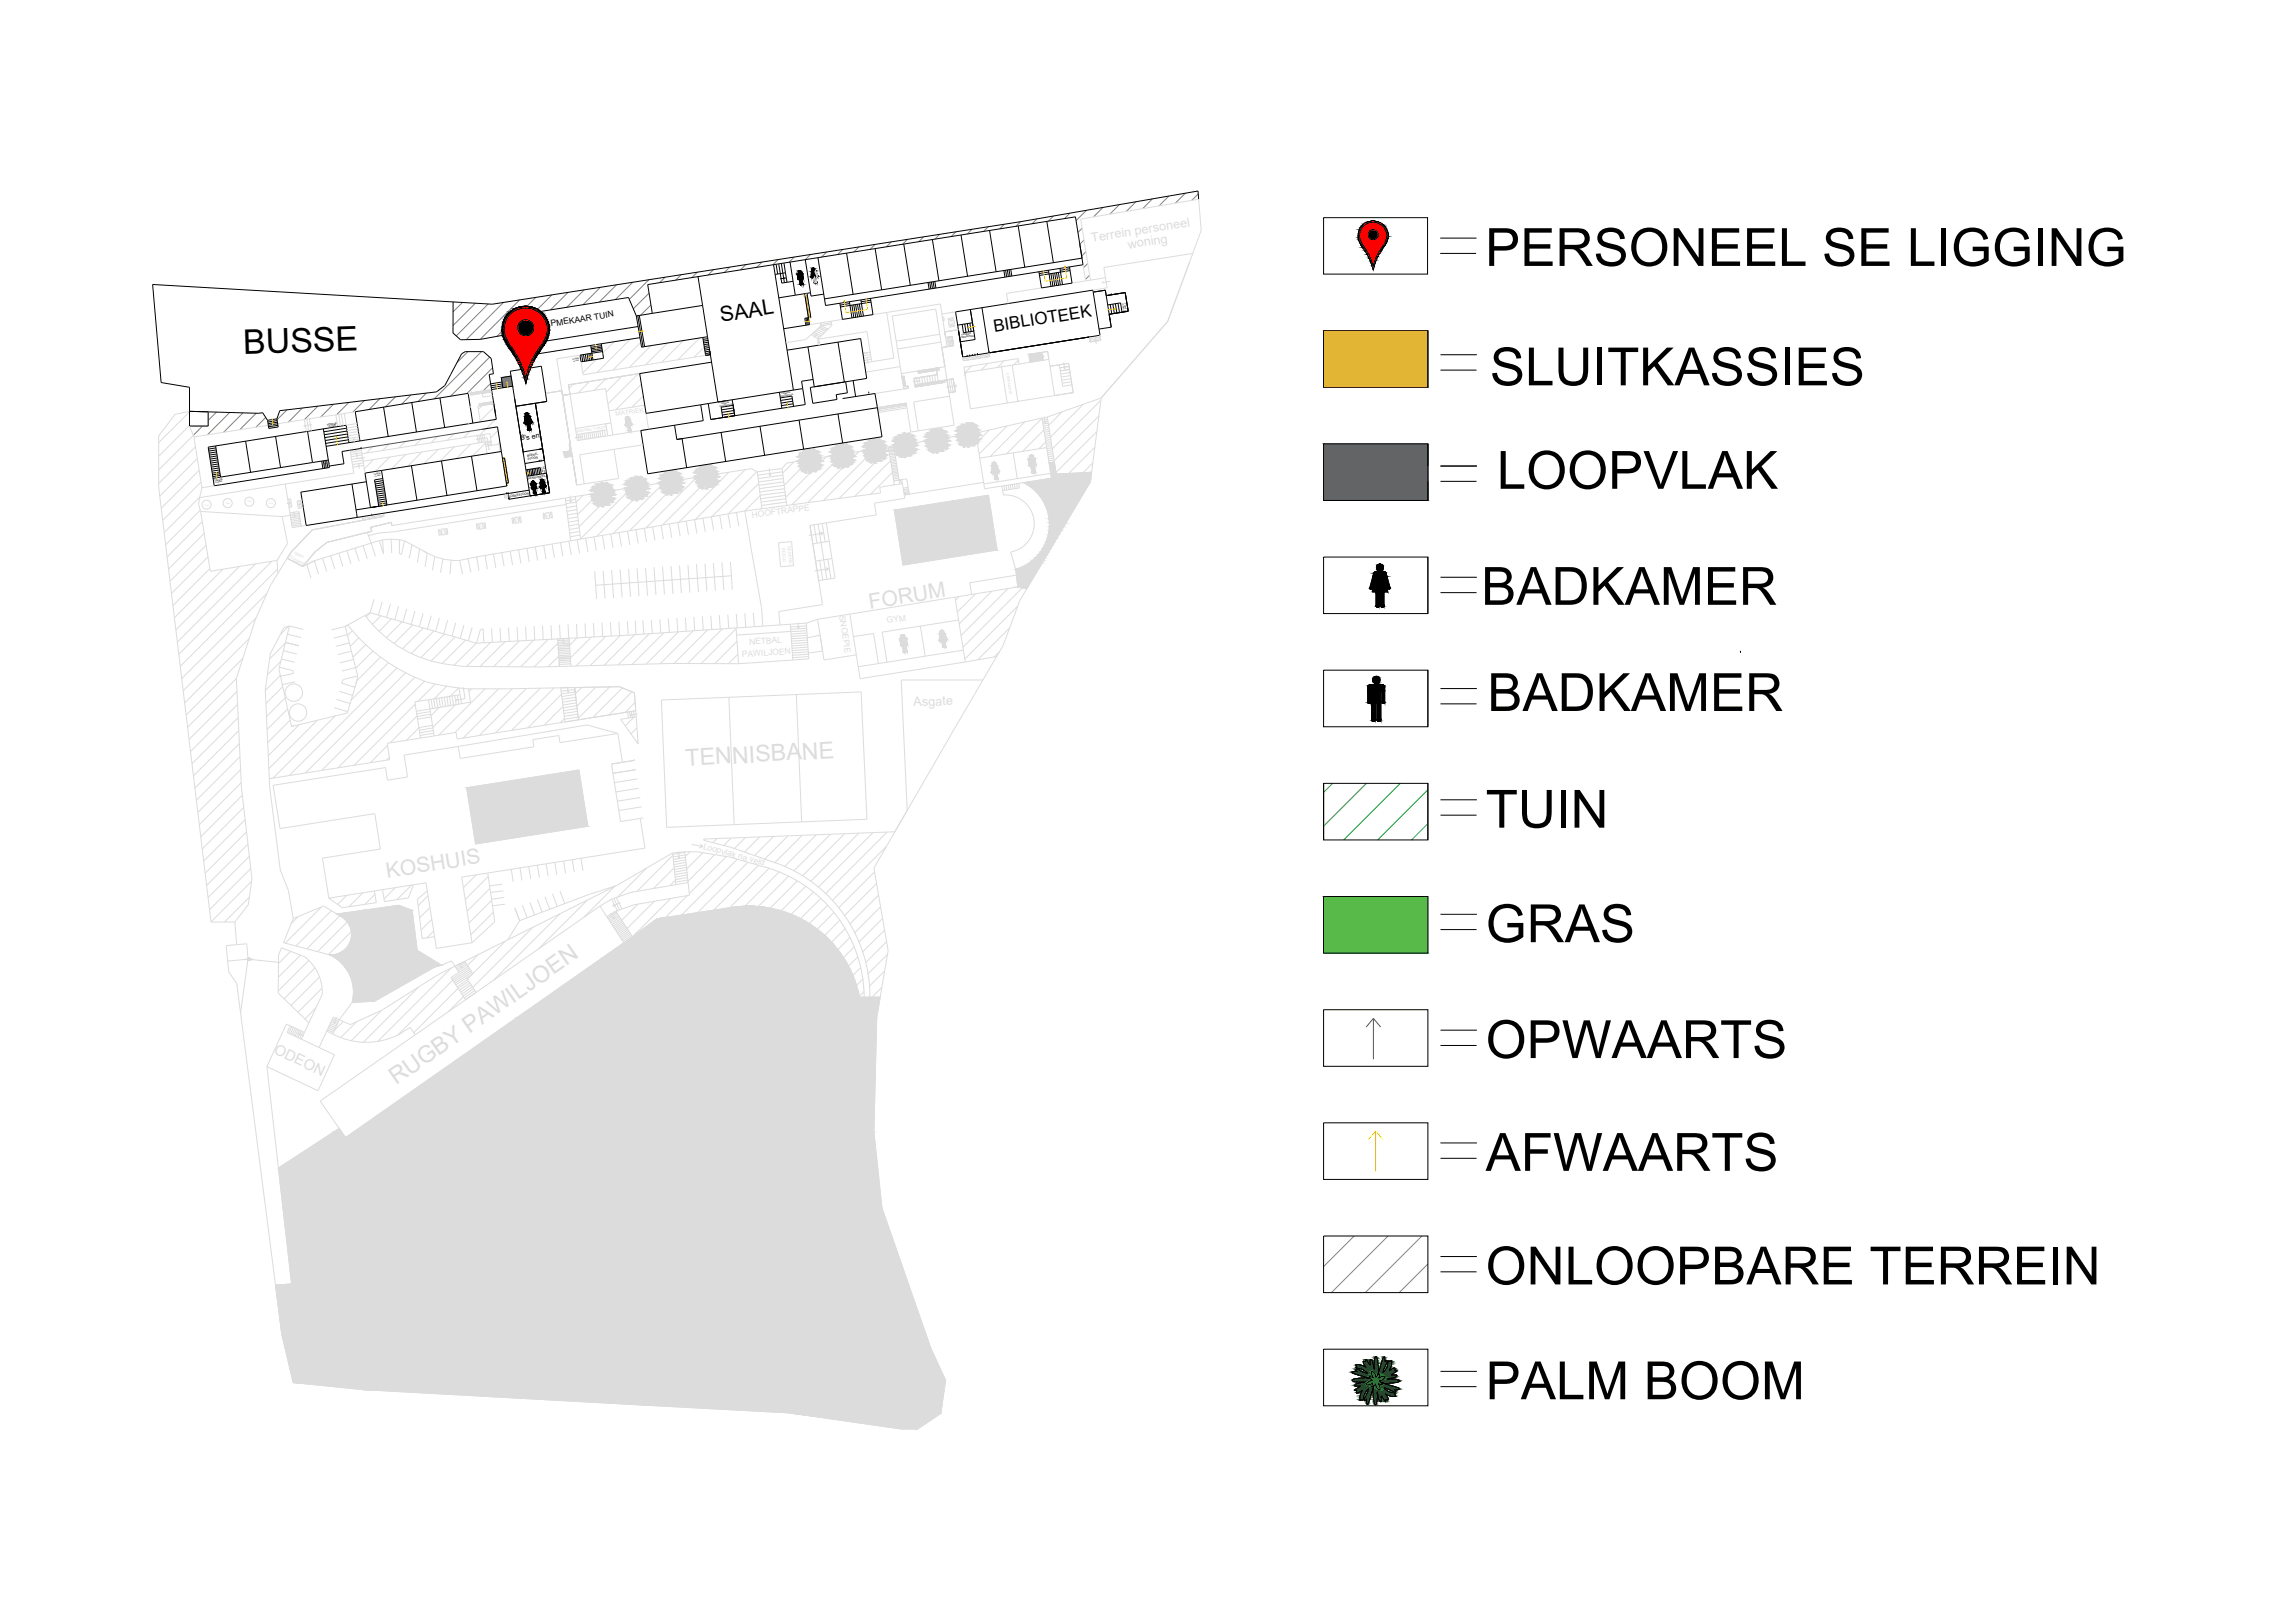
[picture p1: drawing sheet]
<svg xmlns="http://www.w3.org/2000/svg" width="297mm" height="210mm" viewBox="0 0 297 210" stroke-linecap="round" stroke-linejoin="round" font-family="sans-serif">
<defs><g id="words">
<g font-size="6.8">
<text x="192.1" y="34.4">PERSONEEL SE LIGGING</text>
<text x="192.8" y="49.9">SLUITKASSIES</text>
<text x="193.7" y="63.3">LOOPVLAK</text>
<text x="191.6" y="78.3">BADKAMER</text>
<text x="192.4" y="92">BADKAMER</text>
<text x="192.2" y="107.1">TUIN</text>
<text x="192.2" y="121.9">GRAS</text>
<text x="192.2" y="136.9">OPWAARTS</text>
<text x="192.2" y="151.5">AFWAARTS</text>
<text x="192.2" y="166.2">ONLOOPBARE TERREIN</text>
<text x="192.2" y="181.1">PALM BOOM</text>
</g>
<text font-size="4.4" x="31.5" y="45.8" transform="rotate(-2 31.5 45.8)">BUSSE</text>
<text font-size="2.7" x="93.3" y="41.7" transform="rotate(-9 93.3 41.7)">SAAL</text>
<text font-size="2.2" x="128.6" y="42.9" transform="rotate(-9 128.6 42.9)">BIBLIOTEEK</text>
<text font-size="1.6" fill="#dcdcdc" x="141.3" y="31.3" transform="rotate(-9 141.3 31.3)">Terrein personeel</text>
<text font-size="1.1" x="69.2" y="42.6" transform="rotate(-9 69.2 42.6)">HELPMEKAAR TUIN</text>
<text font-size=".9" x="67.4" y="57" transform="rotate(-9 67.4 57)">8's en</text>
<text font-size=".9" fill="#fff" x="68.4" y="57.7" transform="rotate(-9 68.4 57.7)">9's</text>
<text font-size=".8" fill="#dcdcdc" x="79.7" y="53.9" transform="rotate(-9 79.7 53.9)">MATRIEK</text>
<g font-size=".4">
<text x="68.2" y="59.1" transform="rotate(-9 68.2 59.1)">BOEKE-</text>
<text x="68.3" y="59.5" transform="rotate(-9 68.3 59.5)">STOOR</text>
<text x="65.8" y="64.4" transform="rotate(-9 65.8 64.4)">BOEKESTOOR</text>
<text x="68.3" y="62.1" transform="rotate(-9 68.3 62.1)">PERSONEEL</text>
</g>
<g font-size=".3">
<text x="145.4" y="39.3" transform="rotate(81 145.4 39.3)">Tweede</text>
<text x="124.2" y="43.8" transform="rotate(-9 124.2 43.8)">VERDIEPING</text>
<text x="124.4" y="43.4" transform="rotate(-9 124.4 43.4)">TWEEDE</text>
<text x="93.1" y="52.7" transform="rotate(-9 93.1 52.7)">VERDIEPING</text>
<text x="93.2" y="52.3" transform="rotate(-9 93.2 52.3)">TWEEDE</text>
<text x="101" y="51.4" transform="rotate(-9 101 51.4)">VERDIEPING</text>
<text x="101.1" y="51" transform="rotate(-9 101.1 51)">TWEEDE</text>
<text x="42.3" y="55.1" transform="rotate(-9 42.3 55.1)">TWEEDE</text>
<text x="42.5" y="55.3" transform="rotate(-9 42.5 55.3)">VLOER</text>
<text x="27.7" y="62.3" transform="rotate(-10 27.7 62.3)">TWEEDE</text>
<text x="27.9" y="62.5" transform="rotate(-10 27.9 62.5)">VLOER</text>
</g>
<g font-size=".2">
<text x="145.2" y="39.2" transform="rotate(81 145.2 39.2)">verdieping</text>
<text x="74" y="46.6" transform="rotate(-9 74 46.6)">TWEEDE</text>
<text x="74.2" y="46.8" transform="rotate(-9 74.2 46.8)">VLOER</text>
<text x="48.4" y="61.4" transform="rotate(-9 48.4 61.4)">TWEEDE</text>
<text x="48.5" y="61.7" transform="rotate(-9 48.5 61.7)">VLOER</text>
<text x="70" y="60.4" transform="rotate(81 70 60.4)">VLOER</text>
<text x="70.3" y="60.3" transform="rotate(81 70.3 60.3)">TWEEDE</text>
</g>
<g font-size=".2" fill="#dcdcdc">
<text x="45.6" y="58.4" transform="rotate(-9 45.6 58.4)">Tweede</text>
<text x="45.8" y="58.6" transform="rotate(-9 45.8 58.6)">vloer</text>
</g>
</g></defs>
<!-- layer: Mure -->
<g fill="none" stroke="#808080" stroke-width=".13">
<path d="M59.8 39.1l-1.2 1.3M61.5 39.2l-2.9 2.9M63.2 39.3l-4.2 4.2M65.1 39.1l-4.8 4.8M67.2 38.8l-5.1 5.1M69.3 38.5l-5 5M71.4 38.2l-2.3 2.2M73.5 37.8l-2.3 2.3M75.6 37.5l-2.3 2.3M77.7 37.2l-2.3 2.2M79.8 36.9l-2.3 2.2M81.9 36.5l-2.3 2.3"/>
<path d="M83.9 36.2l-2.5 2.5M84 37.9l-2.1 2.1M84.2 39.5l-1.3 1.3M86 35.9l-.7 .7M88.1 35.5l-.7 .8M90.2 35.2l-.7 .7M92.3 34.9l-.7 .7M94.4 34.6l-.7 .7M96.5 34.2l-.7 .7M98.6 33.9l-.7 .7M100.7 33.6l-.7 .7M102.8 33.3l-.7 .6"/>
<path d="M104.8 32.9l-.6 .7M106.9 32.6l-.6 .7M109 32.3l-.6 .6M111.1 32l-.6 .6M113.2 31.6l-.6 .7M115.3 31.3l-.6 .6M117.4 31l-.6 .6M119.5 30.7l-.6 .6M121.6 30.3l-.6 .6M123.7 30l-.7 .6M125.7 29.7l-.6 .6M127.8 29.4l-.6 .5"/>
<path d="M129.9 29l-.6 .6M132 28.7l-.6 .6M134.2 28.3l-.7 .7M136.3 28l-.7 .6M138.4 27.6l-.7 .7M140 29.5l-.5 .6M140.2 31.1l-.5 .5M140.5 32.6l-.6 .5M140.6 27.2l-1.4 1.4M140.7 34.1l-.5 .5M141 35.6l-.6 .6M142.7 26.8l-1.2 1.3"/>
<path d="M144.8 26.5l-1.2 1.2M147 26.1l-1.3 1.3M149.1 25.7l-1.3 1.3M151.2 25.4l-1.3 1.2M153.4 25l-1.3 1.3M155 25.1l-.8 .8M26.2 55.1l-1.2 1.2M28 53.3l-1.1 1.1M29.7 53.4l-2.9 2.9M31.4 53.4l-2.5 2.5M33.2 53.5l-2.2 2.1M34.4 54l-1.3 1.3"/>
<path d="M37.1 53l-1.3 1.3M39.1 52.8l-1.8 1.8M41.1 52.6l-1.7 1.7M43.1 52.3l-1.6 1.7M45.1 52.1l-1.6 1.6M47.1 51.8l-1.4 1.5M49.1 51.6l-1.3 1.4M51.2 51.4l-1.3 1.2M53.2 51.1l-1.2 1.2M55.2 50.9l-1.1 1.1M60.5 45.5l-1.4 1.4M62.3 45.5l-6.1 6.1"/>
<path d="M63.3 46.2l-5 5.1M63.5 49.6l-1 1M63.7 47.6l-3.3 3.3M67.3 42.3l-.9 .8M175.2 160l-4 3.9M179.6 160l-7.3 7.3M184 160l-7.4 7.3M184.7 163.6l-3.7 3.7"/>
</g>
<!-- layer: 0 -->
<g fill="none" stroke="#000" stroke-width=".13">
<path d="M58.6 39.1v4l1 .9 2.5-.1 5.1-.9 .2 1.6 15.2-2.3M102.6 36.4l-1.5 .2M102.9 38.2l-2.2 .3M103.3 35.6l.2 1.2M103.3 35.6h.1M103.6 36.1h.1M103.6 36.1l.1 .7M103.6 36h-.1M103.6 36h.1M103.6 36v.1M103.6 36l.1 .7M103.7 35.6l.2 1.1"/>
<path d="M103.7 35.6h.1M103.7 35.3l.1 .1 .1 .6h-.1M103.7 35.3l-.5 .1 .1 .7v-.4M103.7 35.6l.1 .4M105.1 35.3l-.1 .5M105.1 35.3h.1M105.1 35.3v.7l.1-.1M105.4 35l-.4 .1-.1 .7h.1M138.7 36.6l-4 .7M139.7 31.6l.4 2.7-33.3 5.2-.1-.8M155 24.7l-23 4-68.3 10.7-44-2.6 1.1 12.7 3.7 .6v3.1l8.9 .3 .6-.1 .6 1M178.6 32.2l-.5 .9-.4 1.4a8.1 8.1 0 0 0-1.5-3 1.75 1.75 0 0 1 .4-2.4 1.75 1.75 0 0 1 2.3 .2 1.75 1.75 0 0 1 .1 2.4l-.5 .6"/>
<path d="M178.7 32.4l-.8 1.5-.2 1-.4-1-.7-1.4a2.7 2.7 0 0 1-.9-2.2 1.94 1.94 0 0 1 2.7-1.5 1.94 1.94 0 0 1 .7 3l-.5 .7M27.9 58l-.9 .1M28 58.2l-1 .2M28 58.5l-1 .1M28.1 58.7l-1 .2M28.1 59l-1 .2M28.1 59.3l-.9 .1M28.2 59.5l-1 .2M28.2 59.8l-.9 .1M34.6 54.4l.1 .6M35.8 54.2l-1.2 .2M35.8 54.2l.2 1.1-1.2 .1-.1-.4"/>
<path d="M35.9 54.4l-1.3 .2M35.9 54.6l-1.2 .2M35.9 54.8l-1.2 .2M36 55l-1.3 .2M39.8 55.8l5-.8 .3 2.3M41.6 59.7l.2 .9M41.8 55.5l.8 5-14.9 2.4-.8-5 1-.2M41.8 59.6l.2 1M42 59.6l.2 1M42.3 59.6l.1 .9M42.5 59.5l-2.1 .4M44.8 55.4l-2.9 .5"/>
<path d="M44.9 55.8l-3 .5M45 56.2l-3 .4M45 56.5l-2.9 .5M45.1 56.9l-3 .5M45.3 58.3l-1.1 .1 .3 1.6-1.9 .3M46.6 57.1l-4.4 .7M46.7 58h.1M46.9 58h-.2M62.3 55.6l2.1-.4 .5 3.2M63.6 50.4l-.3-1.9 .5-.1-.3-2-1-.9h-2.3l-.5 .3-2.2 4.1-1 .8-20.3 2.4-.4 1.1M63.9 52.2l.3 2.1-3 .5M67.6 58h.1"/>
<path d="M67.6 58.2h.1M67.6 58.3h.1M67.9 60l.3 1.6M69.5 45.3l-.9 1.7-.6 1.9a11.8 11.8 0 0 0-2.2-4.5 2.79 2.79 0 0 1 .4-3.8 2.79 2.79 0 0 1 3.8 0 2.79 2.79 0 0 1 .2 3.8l-.8 1.1M69.7 45.7l-.9 1.6-.5 1.1-.3 1.2a13.4 13.4 0 0 0-2.4-5 3.1 3.1 0 0 1 .4-4.2 3.1 3.1 0 0 1 4.1 .1 3.1 3.1 0 0 1 .3 4.2l-.8 1.1M69.8 59.7h.1M69.9 59.7h.1M70 59.7h.1M70.4 59.6l.3 1.6M70.7 52l-1.4 .2M75.3 45.9l.1 .9M75.5 45.9l.1 .9"/>
<path d="M75.7 45.8l.2 .9M76 45.8l.1 .9M76.2 45.8l.1 .8M76.4 45.7l.1 .9M77.8 44.5l.3 1.9-2.9 .4-.2-.9 1.6-.2-.2-1M82.7 40.8l-.4 .1M82.8 43.7l-14.7 2.3 .3 1.7M90.7 52.4l.3 2-3.7 .6M90.9 43.7l.4 2.3 .6-.1M90.9 43.7l-7.9 1.2M91.5 43.6l-.6 .1M91.6 43.8l-.6 .1"/>
<path d="M91.6 44.1l-.6 .1M91.6 44.3l-.6 .1M91.7 44.5l-.6 .1M91.7 44.7l-.6 .1M91.8 45l-.7 .1M91.8 45.2l-.6 .1M91.8 45.4l-.6 .1M91.9 45.7l-.7 .1M94.7 51.7l.4 2.1M100.8 50.8l.4 2M103.9 50.3l.3 2.1-12.2 1.9-.4-2.1M105.3 50.1h-.5l.4 2.1 3.1-.5"/>
<path d="M109.4 49.4l.2 1.4M110.4 49.3l.3 2M112.4 50.9h.1M112.9 40.7l-3.9 .6M113.2 50.9l.3 1.9M123.7 40.8h.1M123.8 41.2h.1M124.5 42l.1 1.1M124.8 41.9l.2 1.1M125.1 46.1h.1M125.1 41.9l.2 1.1M125.5 46.1h.1"/>
<path d="M125.5 41.8l.1 1.1M125.5 40.1l.6 3.8-1.9 .3M125.8 46h.1M126.1 45.9h.1M126.5 45.9h.1M128 45.7h.1M142 41.2h.1M143.8 42.3l-1.6 .3M146 40.3l-2.5 .4 .1 .8M28.3 60l-1 .2M28.3 60.3l-1 .1M28.3 60.6l-.9 .1"/>
<path d="M28.4 60.8l-1 .2M28.4 61.1l-.9 .1M49.4 60.9l-2.2 .3 .2 1.1M50.1 65.3l-2.2 .4M65.5 63.9h.1M65.7 63.9h.1M65.7 63.9l-19.5 3.1M68 60.8l1.9-.3 .1 .8M68.2 60.8l.2 .8M68.4 60.7l.2 .9M68.7 60.7l.1 .8M68.9 60.7l.1 .8"/>
<path d="M69.1 60.6l.1 .9M69.3 60.6l.1 .8M69.5 60.6l.1 .8M69.7 60.5l.1 .9M178 74.6l-.5 1.5-.2 .1-.1-.2M178 74.6l-.5 2h.5v1.8M178 74.6h.1M178 78.4l.2 .2 .2-.2M178.5 76.6v1.8M178.5 76.6h.1M178.6 76.6v1.8M178.6 78.4l.2 .2 .2-.2"/>
<path d="M179.1 74.6l.4 2h-.5v1.8M179.1 74.6h.1M179.1 74.6l.4 1.5M179.3 74.2l-.3-.2h-1.2l-.6 2M179.3 74.2l.5 1.8-.1 .2-.2-.1M177 88.9v1.9l.1 .2 .2-.1v-1.5h.1v3.7M177.3 88.6l-.3 .2v.1M177.3 88.6h1.5M178.1 90.8h-.2l.1 2.3M178.1 90.8v2.3M178.8 88.6l.3 .2v.1M179.1 90.8l-.1 .2-.2-.1v-1.5h-.1l-.1 3.7"/>
<path d="M179.1 88.9v2M175.5 177.1a.17 .17 0 0 0-.1 .2 .17 .17 0 0 0 .2 .2l-.7 .1a2.94 2.94 0 0 0 1.5 .5l.8 .3a4 4 0 0 0-2.2 .2v.1a2.19 2.19 0 0 0 1.4 .2h.1l-1.2 .3v.2h.7l-.7 .5 .2 .1 .1 .3 .6-.4-.3 .8v.5l.2-.1 .2 .1 .1-.2a1.8 1.8 0 0 1 .6-1.3l-.5 1.4v.1M177.4 177.5a.69 .69 0 0 1 .6 .8l.5-.5-.1 .5a.61 .61 0 0 1 .8-.1 .81 .81 0 0 1-.8 .5l.4 .5-.5-.1 .1 .1a.6 .6 0 0 1 .1 .7 .82 .82 0 0 1-.5-.8l-.5 .4 .1-.5h-.1a.54 .54 0 0 1-.7 .1 .82 .82 0 0 1 .8-.4l-.5-.5 .6 .1-.3-.5zM179.4 176.1l.1 .2-.6 1.3a.75 .75 0 0 0 .5-.6l.2-.8 .4-.1v.5l-.3 .8 .7-.4 .1 .4h.2l-.7 .5 .7 .1-.1 .1-1.1 .4a2.8 2.8 0 0 1 1.6 .2 4.6 4.6 0 0 1-2.3 .2l1.2 .4a1.71 1.71 0 0 1 1.1 .5l-.7 .1a.17 .17 0 0 1 .2 .1 .17 .17 0 0 1-.1 .2M179.5 176.1h-.1l-.2 .1-.1-.6a4.8 4.8 0 0 0-.7 1.9l-.1 .4a4 4 0 0 0-.2-2.3h-.1a2.76 2.76 0 0 0-.2 1.6l-.2-1-.3-.3v.8l-.6-.8v.3h-.3v.1l.3 .6-.3-.1a1.13 1.13 0 0 0-1-.1l.1 .1-.1 .2 .2 .1a1.8 1.8 0 0 1 1.3 .6l-1.3-.5h-.2M180.5 180.1l-.1 .1-.6-.3a.8 .8 0 0 0-.7-.3v.1a2.89 2.89 0 0 0 1.4 .7v.1v.2a1.77 1.77 0 0 1-1.2-.3l.2 .4 .1 .4-.3-.1-.1 .3-.5-.7v.5l-.1 .2-.2-.2-.2-1v.1a2.43 2.43 0 0 1-.2 1.5 4.5 4.5 0 0 1-.3-2.3v-.1l-.4 1.3a1.76 1.76 0 0 1-.4 1l-.1-.6-.2 .2-.1-.1"/>
<circle cx="103.4" cy="35.2" r=".14"/>
<circle cx="105.2" cy="34.9" r=".15"/>
<circle cx="177.7" cy="30.4" r=".66"/>
<circle cx="68" cy="42.4" r="1.05"/>
<circle cx="178.5" cy="73.4" r=".45"/>
<circle cx="178.1" cy="88" r=".47"/>
</g>
<!-- layer: Mure -->
<g fill="none" stroke="#dcdcdc" stroke-width=".13">
<path d="M104.4 38.1h-.3M134.7 37.3l-4.5 .7 .2 1.3M141.1 36.3l-2.4 .3M143 35.9l.2 1.3-1.8 .3M144.1 38.1h.1M144.4 38h.1M144.8 38h.1M153.9 34l-2.8 7.6-8.6 9.9-7 2.5M24.5 55.1l-4 4M24.5 53.3l-4 4M24.5 55.1l.6 1.4 1 6.6M25 56.3l-4.5 4.5"/>
<path d="M25.3 57.8l-4.8 4.8M25.5 59.3l-4.8 4.9M39.4 54.3l.2 1.5M39.7 54.2l.2 1.6M40 54.2l.3 1.5M45.3 58.3l.5 2.9M46.7 58l.5 3.2M48.2 57.8l-.8 .8M48.3 59.5l-1.2 1.2M50.3 57.5l-.8 .8M50.4 59.1l-1.8 1.9M52.4 57.1l-.8 .9"/>
<path d="M52.5 58.8l-1.9 1.9M54.5 56.8l-.8 .8M54.6 58.5l-1.9 1.8M56.6 56.5l-.8 .8M56.7 58.2l-1.9 1.8M58.7 56.1l-.8 .9M58.8 57.8l-1.9 1.9M60.8 55.8l-.8 .8M60.9 57.5l-1.9 1.8M62.4 52.5l-.5 .5M62.8 57.3l-1.7 1.7M63.6 50.7l-1.2 .2 .1 .5 1.2-.2"/>
<path d="M64 52.7l-1.9 1.8M64.2 54.2l-2.1 2.1M64.4 55.7l-.9 1M64.7 57.2l-.3 .3M72.7 50.6l1.1 6.9h-.2l.2 .9-.9 .1 .2 .7 .9-.2M72.7 50.6l-2.1 .3M72.7 50.6l.1 .6M72.8 51.2l1.8 11.6M74.5 55.5l.2 1.5M77.2 46.5l-1.8 1.8M79.4 44.2l-1.4 1.5M81.5 43.9l-4.3 4.3"/>
<path d="M82.7 48.3l-9.1 1.5 .1 1.2-.9 .2M82.9 44.3l-3.6 3.6M84.2 44.7l-2.8 2.9M86.3 44.4l-2.8 2.8M88.4 44.1l-2.8 2.8M90.5 43.7l-2.8 2.9M91.1 44.9l-1.3 1.3M101.8 59.9l-.6 .7M102.7 59.8l-1.4 1.4M104.8 59.4l-3.4 3.4M105 43.3l.9 .5M105.1 43.1l.9 .6"/>
<path d="M105.3 43l.9 .5M105.5 42.8l.9 .5M105.7 42.6l.9 .5M105.9 42.5l.9 .4M106 43.7l-.2 .2 6.4-1 .4 2.7-1 .1M106 42.3l1 .4M106.1 41.8l.1 .4M106.2 42.2l-2 1.7-2.5 .5M106.2 42.2l.9 .4M106.9 59.1l-5.3 5.3M107.5 41.6l.1 .5-1.6 1.6M107.6 41.8l-1.4 .2"/>
<path d="M107.6 42l-1.4 .2M109 41.3l-4.3 .7M109 58.8l-6.6 6.5M111.1 58.4l-6.6 6.7M112.6 45.9l-.9 .1M112.7 46.2l-1 .2M112.7 46.5l-.9 .2M113.2 58.1l-6.7 6.7M113.5 52.8l3.7-.6 .1 .2-3.8 .6M114.7 40.4l.9 6-3.8 .6M114.7 40.4l7-1.1 .6 4.4M114.7 40.4l-1.8 .3"/>
<path d="M115 58.1l-6.5 6.4M115.2 59.6l-4.6 4.6M115.6 57.7l10.7-1.7 8.5-1.9 .6 3.7M116.7 48.7h.2l.3 1.3 .3-.1v.3l-.6 .1M118.6 48.9l.1 .8M118.8 48v.3l2.4-.4v.6M118.9 48.9l.1 .8M119.2 48.8l.2 .8M119.6 48.8l.1 .8M119.9 48.7l.1 .8M120.2 48.6l.2 .9M120.6 48.6l.1 .8"/>
<path d="M120.9 48.5l.1 .9M121.2 48.5l-3 .5 .2 1.1 3.8-.6v-.3h.3M121.2 48.5l.2 .8M122.3 43.7l.9-.2 .2 1.2-1.5 .3 .3 2.5M122.5 49.2l.8-.2 .3 1.7-.8 .1zM123.6 40.4l-1.7 .2M124 42.7l-1.8 .3 .1 .7M125.7 47.3l-.9 .9M127.8 47l-.9 .9M128 45.7v.4l-3.4 .6v-.5M128 55.6l-1.6 1.6M129.9 46.7l-.9 .9"/>
<path d="M130.3 55.1l-3.6 3.6M131.7 46.4l-7 1.1 .2 1.3M131.7 46.4l.1 .7M131.7 46.6l-.6 .6M132.6 54.6l-4.5 4.5M134.8 54.1l-4.6 4.6M135.1 55.7l-2.8 2.7M135.3 57.2l-.9 .9M135.7 46.5l-.2-1-2.4 .4 .2 1M135.8 47.4l2.4-.4 .6 3.8-2.4 .4M136.4 59.8l.3 1.6 4.5-.3M137.4 53.3l-1.7 1.8"/>
<path d="M140.1 52.3l-4.2 4.3M141.4 59.9l-1.3 1.3M141.6 57.9l-3.4 3.4M141.9 55.9l-5.3 5.2M142.2 53.8l-5.8 5.8M142.3 43.4l.1 .6-1.4 .2-.1-.6M142.4 51.8l-6.3 6.3M25.8 60.9l-4.9 4.9M25.8 64.4l-.1 .9M25.8 64.3l-4.6 4.6M25.9 66l-4.5 4.5M26 62.4l-5 4.9"/>
<path d="M26.2 67.5l-4.6 4.6M26.4 69l-4.6 4.6M26.7 70.6l-4.7 4.6M26.9 72.1l-4.7 4.7M27.2 73.6l-4.8 4.8M27.7 62.9l-1.6 .2-.3 1.3M28.9 73.7l-6.3 6.2M31 73.3l-8.2 8.2M33.1 73l-10.2 10.1M33.1 79.9l-9.4 9.5M34.5 76.8l-11 11M35.2 72.6l-12.1 12.1"/>
<path d="M35.8 72.5l.1 1.7M35.9 73.7l-12.6 12.5M36.9 62.6l-11.1 1.8M40.4 68.6l-2.8 2.9-.4 .7 2 1.1M40.7 72.6l.5 1.7M40.7 72.6l-1.5 .7M40.7 72.6l-1 .5 .5 1.7M41.7 72.2l.6 1.8M42.8 71.9l.5 1.7M43.8 71.6l.6 1.7M44.9 71.3l.5 1.7M45.9 70.9l.6 1.8"/>
<path d="M46.9 67.3l-6.5 1.3M47 70.6l.5 1.7M47.5 68.9l1.1 3.1M47.9 79.3l-.5 .5M48.4 77.6l-.5 1.7M49.1 70l-8.4 2.6M49.3 79.7l-1.1 1.1M49.5 77.9l-.5 1.7M49.5 69.9l.1 1.8-.5-1.7M49.5 69.9l-.4 .1M49.7 66.7l-2.8 .4M49.7 66.8l-9.3 1.8"/>
<path d="M50.5 78.2l-.5 1.7M50.6 69.8l-1.1 .1M50.6 69.8l.1 1.8M50.6 69.8h1.1M50.7 68l-.1-.4-2.7 .6 .2 .5-5.8 1.5-1.5 1.2-1.6 1.9M51.6 78.5l-.5 1.7M51.7 69.8v1.9l.2 .1 .4-1.8M51.7 69.8l.6 .2M52.3 70l1 .5M52.6 78.8l-.5 1.7M53.3 70.5l1.9 1.1M53.3 70.5l-.4 1.8"/>
<path d="M53.7 79.1l-.5 1.7M54.3 71l-.3 1.8M54.7 79.4l-.5 1.7M55.3 71.6l-.3 1.8M55.8 79.7l-.5 1.7M56.2 72l-.2 1.8M56.9 80l-.5 1.7M57.3 72.3l-.3 1.8M57.8 68.4h-.1M58.4 72.5l-.2 1.8M60.5 72.3l.4 1.8M61.7 72.1l34.7-6 2.1 12.5 .2 2.4"/>
<path d="M61.7 72.1l.3 1.8M61.7 72.1l-2.2 .4 .3 1.8M62.7 67.6l-.1 .1M62.8 71.9l.3 1.8M63.8 71.7l.3 1.8M64.9 71.5l.3 1.8M66 71.3l.3 1.8M67.1 71.1l.3 1.8M67.3 66.9h-.1M68.2 71l.3 1.7M69.3 70.8l.3 1.8M70.3 70.6l.3 1.8"/>
<path d="M71.4 66.3h-.2M71.4 70.4l.3 1.8M72.5 70.2l.3 1.8M73.2 65.3l-22.3 3.5-1.8 .2-1.4 .3M73.6 70l.3 1.8M74.5 64.6l-1.3 .2M74.5 65l-1.3 .2M74.7 69.8l.3 1.8M75.8 69.7l.3 1.7M76.8 69.5l.3 1.8M76.9 73.9l.3 3.6M77.9 69.3l.3 1.8"/>
<path d="M78 73.9l.3 3.6M79 69.1l.3 1.8M79.1 73.8l.3 3.6M80 61.9l-4.4 .7M80.1 68.9l.3 1.8M80.2 73.7l.3 3.6M81.2 68.7l.3 1.8M81.3 73.6l.3 3.6M82.3 68.5l.3 1.8M82.4 73.6l.3 3.6M83.4 68.4l.3 1.7M83.5 73.5l.3 3.6"/>
<path d="M84.4 68.2l.3 1.8M84.6 73.4l.3 3.6M85.5 68l.3 1.8M85.7 73.3l.3 3.6M86.6 67.8l.3 1.8M86.8 73.2l.3 3.7M87.6 80l.1 1.8M87.7 67.6l.3 1.8M87.9 73.2l.3 3.6M88.7 79.9l.1 1.8M88.8 67.4l.3 1.8M89 73.1l.3 3.6"/>
<path d="M89.8 79.8l.1 1.8M89.9 67.3l.3 1.7M90.1 73l.3 3.6M90.9 79.8l.1 1.7M90.9 67.1l.3 1.7M91.2 72.9l.2 3.6M92 79.7l.1 1.8M92 66.9l.3 1.8M92.3 72.9l.2 3.6M93.1 79.6l.1 1.8M93.1 66.7l.3 1.8M93.4 72.8l.2 3.6"/>
<path d="M94.2 79.5l.1 1.8M94.2 66.5l.3 1.8M94.5 72.7l.1 1.8M94.6 74.5h.1M94.6 74.5l-17.5 1.2M94.6 74.5l.1 1.8M95.3 79.4l.1 1.9M95.3 66.3l.3 1.8M96.4 79.4l.1 1.8M97.2 60.6l.8 .5M97.5 79.3l.1 1.8M104.8 68l1.1 7.1 2.1-.3-.4-2.5"/>
<path d="M105.3 67.9l.4 2.4M105.8 67.8l1.2 7.2M106 72.5l.4 2.6M106.4 67.8l.4 2.3M106.9 67.7l.4 2.3M107.1 72.4l.4 2.5M107.3 70l.3 2.3M107.3 70l-2.1 .4M107.6 72.3l-2.1 .3M115.5 61.1l-2.9 2.9M115.7 62.7l-.1 .1M115.7 62.7l-1.9 .4 .1 .7-9.8 1.3"/>
<path d="M116.3 62.1h.2l.1 .5M117.6 63.6v.2l-.6 .1M124.1 77.2l-.5 .5M126.2 76.8l-2.3 2.4M128.3 76.5l-4.2 4.2M130.4 76.2l-6.1 6.1M131.4 73.7l.3 2.3M131.5 74.4l-6 1 .2 1.5M131.7 78.4l-6.9 6.9M131.7 76l-8.2 1.3M131.7 76l1.1 .2M132.3 76.1l-7.7 7.7"/>
<path d="M30.6 87.8l-6.3 6.3M30.7 89.5l-6.2 6.2M30.7 91.2l-6.1 6.1M30.8 92.9l-6 5.9M30.9 94.5l-5.9 5.9M31 96.2l-5.8 5.8M31 97.9l-5.6 5.7M31.1 99.6l-5.5 5.5M31.4 85.2l-7.3 7.3M32.3 82.6l-8.4 8.4M36.1 86.3l1.8 .5 .1 .4-1.7 .3h.1M36.3 87.4l-2 2"/>
<path d="M36.3 85.6l-1.7 1.7M36.4 85.3l1.7 .4M36.6 88.9l-2.2 2.1M36.7 84.2l1.7 .4M36.9 90.3l-2.4 2.4M36.9 83.2l-2 2.1M36.9 83.1l1.8 .5M37.2 82.1l1.7 .4M37.2 91.8l-2.6 2.6M37.3 81l-1 1.1M37.5 93.2l-2.9 2.9M38 93.9l-.3 .1"/>
<path d="M38.2 88.2l-1.7 .4M38.7 93.8l-4 4M39.2 81.4l-1.7-.4-1.4 5.6M41 93.2l-6.2 6.3M42.9 81.5l1.8-.4 .2 1M43.2 91.6l1.8 .5M43.4 92.6l-8.1 8.1M43.6 90.5l1.7 .5M43.9 89.5l1.7 .5M44.9 82.1l.6 2.2M44.9 82.1l-1.7 .5M45.2 83.2l-1.8 .4"/>
<path d="M45.5 84.3l.2 1M45.5 84.3l-1.8 .4M45.6 81.6l-.6 .7M45.7 85.3l.3 1.1M45.7 85.3l-1.7 .5M45.9 88.9h.1M46 86.4l.3 1.1M46 86.4l-1.8 .4M46.1 88.4h.1M46.3 87.5l-1.9 .5-.2 .4 1.7 .5M46.3 87.5l-.2 .9M46.4 82.5l-1.1 1.2"/>
<path d="M47.3 83.4l-1.6 1.7M48.2 84.3l-2.2 2.2M49.2 85l-3 3.1M50.1 96.5l-2.2 2.2M50.3 85.8l-4.9 4.8M50.4 98l-.4 .4M50.6 80.1l-1.6 1.6M51.3 86.4l-13.9 14M52 95.9l-1.9 .3 .3 2.1-15.6 2.5M52 80.5l-2 2M52.5 87.1l-13 12.9M53.4 80.9l-2.4 2.4"/>
<path d="M53.7 87.6l-12.1 12.1M53.7 91.1l-7.9 7.9M54 92.7l-3.5 3.4M54.2 94.2l-1.6 1.6M54.8 81.3l-2.7 2.7M54.9 88.1l-11.2 11.3M56.1 81.6l-2.9 3M56.3 88.5l-2.2 2.3M56.8 91.6l-1 1M57.5 82l-3.1 3.1M57.8 88.8l-1.6 1.6M57.9 80.3l-.5 1.7"/>
<path d="M58.9 82.4l-3.1 3.1M58.9 91.2l-2.9 2.9M59 80.6l-.5 1.7M59.3 89l-1 1.1M60 80.9l-.5 1.7M60.2 82.8l-3 3.1M61 89.1l-.3 .4M61.1 81.2l-.5 1.7M61.6 83.2l-2.9 2.9M62.8 89.1l-6 6M63.5 83.1l-3.1 3.1M63.6 81.3l.1 1.8"/>
<path d="M64.5 89.1l-5.6 5.7M64.7 81.3l.1 1.8M65.3 83l-3.2 3.3M65.8 81.2l.1 1.8M66.3 89.1l-6.4 6.4M66.9 81.1l.1 1.8M67.2 82.9l-3.3 3.4M68 81.1l.1 1.8M68.1 89.1l-6.1 6.1M69.1 82.8l-3.5 3.5M69.1 81l.1 1.8M69.9 89.1l-5.8 5.8"/>
<path d="M70.2 81l.1 1.8M70.9 82.7l-3.5 3.6M71.3 80.9l.1 1.8M71.7 89l-5.5 5.5M72.2 83.3l-3.1 3M72.3 84.9l-1.4 1.4M72.4 80.9l.1 1.8M72.6 89.8l-4.3 4.4M72.8 91.4l-2.4 2.5M73 93l-.5 .5M73.5 80.8l.1 1.8M73.6 82.6l-1.5 .1"/>
<path d="M73.6 82.8l-1.5 .1M73.7 83l-1.5 .1M73.7 83.3h-1.5M73.7 83.5l-1.5 .1M73.7 83.7l-1.5 .1M73.7 83.9l-1.5 .1M73.7 84.1l-1.5 .1M73.7 84.3l-1.5 .1M73.7 84.6h-1.4M73.8 84.8l-1.5 .1M73.8 85l-1.5 .1M73.8 85.2l-1.5 .1"/>
<path d="M73.8 85.4l-1.5 .1M73.8 85.6l-1.5 .1 .1 .5M73.8 85.9l-1.5 .1M74.3 89h-1.8M74.3 89l.5 4.2M74.3 89l.1 .6M74.3 89l5.8-.1 2 .8 .1 2.3-7.4 1.2M74.4 89.2l-1.8 .2M74.4 89.3v.3M74.4 89.6l-1.8 .2M74.5 89.9l-1.8 .2M74.5 90.2l-1.8 .3"/>
<path d="M74.5 90.6l-1.7 .3M74.6 80.7l.1 1.8M74.6 91l-1.8 .2M74.6 91.3l-1.7 .3M74.6 82.5l-.9 1M74.7 91.7l-1.8 .3M74.7 92.1l-1.8 .2M74.8 92.4l-1.8 .3M74.8 92.8l-1.8 .3M74.8 93.2l-1.7 .2M75.3 89l-.8 .8M75.7 80.7l.1 1.8"/>
<path d="M76 93.8l3.9 1.1M76.5 82.5l-2.7 2.6M76.8 80.6l.1 1.8M77.1 88.9l-2.5 2.5M77.9 80.6l.1 1.8M78.4 82.4l-3.9 3.8M78.9 88.9l-4.1 4M79 80.5l.1 1.8M80.1 80.5l.1 1.8M80.2 82.3l-3.9 3.8M80.5 89l-3.8 3.9M81.2 80.4l.1 1.8-19.7 1 .5-1.7 .4-.1 .1 1.8"/>
<path d="M81.8 89.5l-3 3M82 92.8l-1.1 1.1M82.1 82.1l-3.9 4M82.2 90.9l-1.3 1.3M82.2 80.3l.1 1.8M82.3 99.6l-3 .5M82.3 92.8l.3 3.5-2.3-3.2 1-.2M82.4 94.2l-.8 .8M82.5 95.8l-.1 .2M83.2 80.3l.1 1.8M84 82l-4 4M84.3 80.2l.1 1.8"/>
<path d="M85.4 80.1l.1 1.8M85.9 81.9l-4.1 4.1M86.5 80.1l.1 1.7M87.8 81.8l-4.2 4.1M89.7 81.6l-4.3 4.3M91.6 81.5l-4.4 4.4M93.5 81.4l-4.5 4.5M95.2 81.4l-4.5 4.5M95.4 83l-2.9 2.9M95.5 84.7l-1.3 1.2M102.3 81.7l-7 .5M104.3 80.6l-9.1 .7"/>
<path d="M119.1 81l.6 3.9M124 80.2l-9.9 1.6M124.6 84.1l-9.8 1.6M128.9 85l-4 .7M129.3 84.3l-.7 .7M130.6 81.2l-4.1 4.2M31.2 101.3l-5.4 5.4M31.4 102.9l-5.4 5.4M31.5 104.5l-5.3 5.4M31.7 106.1l-5.4 5.3M31.9 107.7l-5.4 5.3M32.1 109.2l-5.4 5.4"/>
<path d="M32.3 116.1l-3.3 3.2M32.3 110.8l-5.4 5.4M32.4 112.4l-5.3 5.3M32.6 114.1l-5.3 5.2M38.6 118.6l-.9 .9M41.6 117.4l-4.7 4.7M42.8 116.2l-.2 .1M42.9 117.9l-4.6 4.5M43.6 118.3l8-1.1 1.7 .6 .7 5.2 3.1 1.9-.9 .3-7.7 4.3-2.9 .2M44 118.5l-4.3 4.3M44 118.5a2.65 2.65 0 0 1 1.4 3.1 2.65 2.65 0 0 1-2.8 2M44 118.5l-2.1-1.3-4 1.7"/>
<path d="M44.8 115.9l-1.1 1.1M44.9 119.3l-3.8 3.9M46.9 115.5l-1.8 1.8M48.4 115.3l.3 1.5-4.4 .7-1.8-1.3M48.5 115.7l-1.3 1.3M51.1 114.9l-1.4 1.4M53.2 114.5l-1.9 1.9M53.5 114.5l-.7 1.7-3.1 .5-.2-1.6M55.3 115.3l-1.3 1.1 .6 5.1 1.6-.3M55.4 115.9l-1.3 1.3M55.6 117.4l-1.3 1.4M55.9 119l-1.4 1.4"/>
<path d="M61.6 113.2l-1.7 1.7M63.1 113l.9 6.3-2.9 2.7M63.2 113.4l-3 3M63.4 115l-3 2.9M63.6 116.5l-2.9 3M63.8 118.1l-2.9 2.9M65 114.4l-1.7 .2M65.1 115.3l-1.6 .2M65.2 116.1l-1.6 .3M65.3 117l-1.6 .2M66.1 112.5l.3 1.6M66.6 117.5l.6 1.6"/>
<path d="M67.2 119.1l-1.5 2.5M67.3 112.3l.2 1.6M67.6 117.1l.6 1.7M68.4 112.1l.3 1.7M68.6 116.8l.6 1.6M69.5 112l.3 1.6M69.5 116.4l.6 1.6M70.5 116l.6 1.7M70.7 111.8l.2 1.6M71.5 115.7l.6 1.6M71.8 111.6l.2 1.6M72.4 115.3l.7 1.6"/>
<path d="M72.5 118.2l-8.6 8.6M72.9 111.4l.3 1.6M74 111.2l.3 1.7M75.2 111.1l.2 1.6M76 116.5l-6.3 6.3M79.5 114.7l-4 4M79.7 117.9v.1M79.7 118l-1.1 .8M79.7 114.6l-3.6 1.2-8.9 3.3M79.8 118.2l-1.1 .7M79.9 117.8l-.2 .2M79.9 118.3l-1.1 .8"/>
<path d="M80.1 118.5l-1.2 .8M80.2 118.7l-1.1 .8M80.3 118.9l-1.1 .8M80.4 119.1l-1.1 .8M80.5 119.2l-1.1 .8M80.6 119.4l-1.1 .8M80.8 119.6l-1.2 .8M80.9 119.8l-1.1 .8M81 120l-1.1 .8M82.4 100.8l-2.9 .5M82.5 117l-2.1 2.1M82.6 102l-2.9 .5"/>
<path d="M82.8 103.2l-2.9 .5M83 104.4l-2.9 .5M83.7 112.3l-3.8 3.8M84.7 116.6l-3.6 3.6-1.1 .7M85 118.9l-3.2 2.3M86.8 116.3l-5 4.9M87.1 110.7l-4.7 4.7M87.2 112.3l-2.7 2.7M87.4 113.9l-.7 .7M88.9 115.9l-2.8 2.8M89.3 110.2l-.6 .6M90.9 110.3l-2.1 2.1"/>
<path d="M92.5 110.6l-3.5 3.4M92.8 108.5l-.6 .6M94 110.8l-4.8 4.8M94.6 108.4l-1 1M95.4 111.2l-7.2 7.2M96.4 108.4l-1.4 1.4M96.8 111.6l-6.6 6.5M98.1 112l-5.8 5.8M98.3 108.3l-2 2M99.5 112.4l-5.1 5.1M100.1 108.2l-2.5 2.5M100.8 112.8l-4.4 4.5"/>
<path d="M101.9 108.2l-3 3M102 113.4l-3.9 3.9M103.2 114l-3.6 3.5M103.8 108.1l-3.6 3.5M104.2 114.7l-3.1 3.2M105.2 115.4l-2.8 2.9M105.6 108l-4.1 4.1M106.2 116.3l-2.6 2.6M107.1 117.1l-2.4 2.4M107.4 108l-4.7 4.7M107.9 118.1l-2.2 2.1M108.7 119.1l-2 1.9"/>
<path d="M109.3 107.9l-5.5 5.4M111.1 107.8l-6.2 6.2M112.9 107.7l-7 7.1M113.1 112.8l-4.6 4.7M113.4 114.3l-4.1 4.2M113.7 115.8l-3.7 3.8M113.9 117.4l-3.3 3.3M114.2 118.9l-3.1 3M114.7 109.5l-7 7M114.8 107.7l-8 7.9M29.3 122.4l.3 3.4 1 1.5M30.6 122.2l1.3-.1 .2 2"/>
<path d="M32.1 124.1l-1 7M32.1 124.1l-2.7 .3M32.1 124.1l3.9 .4M36 123.6v4.9l4 3.9M36.4 122.6l3.1 1.3M36.7 122l5.9 1.6M37.6 123.1l-1.6 1.6M38.9 123.6l-2.9 2.9M40 124.3l-4 4M40.8 125.3l-4 4M40.9 130.4l-1.5 1.5M41.3 126.4l-3.6 3.7"/>
<path d="M41.7 127.9l-3.1 3.1M41.7 128.7l-.9 2M43 133.8a9.2 9.2 0 0 0 10.1-.8l.6 .9M44.4 132.2l-1.1 1.1M45.5 120.6l-3 2.9M46.1 132.2l-2 2.1M49.4 130.7l-4 4M54.2 127.7l-7.2 7.2M56.1 120.5l-.9 .9M58.4 125.3l-9.5 9.5M58.6 126.8l-7.1 7.2M59 127.5l1.4-.9 .1 .2-1.4 .9"/>
<path d="M59.3 127.9l-5.8 5.7M60 129l-2 1.9M60.2 124.5l-1.2 .8M60.3 124.7l-1.2 .8M60.4 124.9l-1.1 .7M60.6 125.1l-2.2 1.4M60.6 127l-1.3 .9M60.7 125.3l-2.2 1.4M60.8 127.2l-1.4 1M60.8 125.4l-2.2 1.5M60.9 125.6l-2.2 1.5M61 127.5l-1.4 .9"/>
<path d="M61.1 125.8l-2.2 1.5M61.1 127.7l-1.4 .9M61.1 126.1l-.6 .6M61.3 127.9l-1.4 1M61.4 128.2l-1.3 .9M61.6 128.4l-1.4 1M61.9 123.5l-1.4 1.4M65.4 121.8l-4.2 4.2M68.9 120l-7.7 7.8M81.2 120.3l-1.1 .8M81.4 120.5l-1.2 .8M81.5 120.7l-1.2 .8"/>
<path d="M81.6 120.9l-1.1 .8M81.7 121l-1.1 .8M81.8 121.2l-1.1 .8M109.3 120.2l-1.7 1.7M110 121.3l-1.6 1.6M110.5 122.5l-1.4 1.4M111 123.8l-1.2 1.2M111.4 125.2l-1.1 1M111.6 126.7l-.8 .8M111.8 128.3l-.6 .6M114.1 127.8l-1.3 1.2M114.4 120.4l-2.8 2.8"/>
<path d="M114.5 125.6l-2 2M114.7 121.9l-2.7 2.7M114.8 123.5l-2.5 2.5"/>
<circle cx="26.7" cy="65.3" r=".59"/>
<circle cx="29.5" cy="65.1" r=".59"/>
<circle cx="32.3" cy="64.9" r=".59"/>
<circle cx="35" cy="65.1" r=".59"/>
<circle cx="38" cy="89.6" r="1.13"/>
<circle cx="38.6" cy="92.2" r="1.13"/>
<circle cx="32.2" cy="124.1" r=".15"/>
</g>
<!-- layer: 0 -->
<g fill="none" stroke="#dcdcdc" stroke-width=".13">
<path d="M105.2 35.9l.1 .6 .1 .1 .1-.1-.1-.6M105.4 35.9h.1M105.4 35l.1 .1 .3 .6-.3-.5M105.5 35.2l.2 .7h-.1l.1 .6-.1 .1-.1-.1-.1-.6M105.5 35.2h.1M140.1 34.3l.3 2.1M154.3 32.8l-3.2 8.8-8.6 9.9-1.4 10.8-9.2 15.4-2.1 5.8-16.7 28.8 1.8 10.7-1.5 8.7-.3 14.8 1 9.8 6.3 18.2 1.9 4.1-.6 4.3-3 2h-2.1l-14.5-2.1-55.1-3-9.1-.9-1.4-6.3-5.9-45.3M24.5 53.2l-1.9 .4-2.1 2.8v6.6l6.8 56.3h3.1M26.9 53.3v1.8h-2.4M34.7 55l-9.6 1.5M43.5 53.7l.2 1.5M43.8 53.6l.3 1.5"/>
<path d="M44.2 53.6l.2 1.5M44.5 53.5l-8.6 1.3M44.5 53.5l.3 1.5 1.4-.2M46 53.3l-1.5 .2M46.3 55.2l-1.5 .2M46.3 55.5l-1.4 .2M46.4 55.8l-1.5 .3M46.4 56.2l-1.4 .2M46.5 56.5l-1.5 .2M46.5 56.8l-1.4 .2M46.8 58.3l-1.5 .2M46.8 58.6l-1.4 .2"/>
<path d="M46.8 58.9l-1.4 .2M46.9 59.2l-1.4 .2M47 59.6l-1.5 .2M47 59.9l-1.4 .2M56.1 51.6h.1M61 50.8h.1M61.7 56.4l.2 .9M62 56.3l.1 1M62 52.5v-.2l1.7-.3 .1 .3 .1-.1-2.1 .4 .3 2M62.2 56.3l.1 1M62.4 56.3l.1 .9M62.6 56.2l.2 1"/>
<path d="M62.8 57.2l-15.8 2.5M62.8 57.2l.2 1.5M62.8 57.2l.7-.1v.2l-.7 .1M63.3 50.4l.1 .3-2.5 .4v-.3M63.6 57.5l-.8 .1M63.6 50.4l-3 .5M63.6 57.6l-.2-1.5-16.6 2.6M63.6 57.6l-.7 .1M64.6 57.5l.1 .9M64.7 57.5l-1.1 .1M70.6 50.9l2.1-.3 1.9 12.2 1-.2M73.6 49.8l.1 1.2-.9 .2"/>
<path d="M73.8 57.5h-.2l.2 .9M73.9 58.3l-1 .2 .2 .7 .9-.2M74.8 56.2l.1 .8M75 46l-3 .4M75 56.2l.2 .7M75.3 56.1l.1 .8M75.6 56.1l.1 .8M75.8 56l.1 .8M76.1 56l.1 .8M76.3 56l.1 .7M76.6 55.9l.1 .8M76.8 55.9l.2 .8"/>
<path d="M77.1 55.8l.1 .8M77.4 55.8l.1 .8M77.6 55.8l.1 .7M77.9 55.7l.1 .8M78.2 55.7l.1 .7M78.4 54.8l.2 1.6M78.5 55.6l-3.9 .6M79.3 56.3l-4.6 .7M82.7 48.3l-9.1 1.5M83.2 57.6l-3.8 .6M83.6 53.5l.3 2.1M91.3 46l-15.9 2.5-.2-1.7"/>
<path d="M101.8 59.9l13.8-2.2 .7 4.4M103.5 58.9v.1l-.3 .1 1.2 .4h-.4l-.8 .1 .2 .1h.6l-.5 .2-.1 .1h.4l-.4 .3h.1v.2l.4-.2-.2 .4 .1 .3a.22 .22 0 0 0 .2-.1 .22 .22 0 0 0 0-.3l.3-.4-.3 .7M104.5 59l.2 .2 .1 .2 .2-.2v.3l.4-.1a.27 .27 0 0 1-.4 .3l.2 .2h-.3l.2 .3a.27 .27 0 0 1-.3-.3l-.3 .2 .1-.3-.4 .1a.27 .27 0 0 1 .4-.2l-.3-.3 .3 .1zM105.5 58.4l-.2 .7 .3-.4a.22 .22 0 0 1 0-.3 .22 .22 0 0 1 .2 0l-.1 .6 .3-.2v.2h.2l-.4 .3h.4l-.1 .1-.5 .2a.78 .78 0 0 1 .7 .1l-.8 .1h-.3l1.1 .4-.3 .1 .1 .1M105.6 58.4h-.2l-.1-.3-.4 1.2v-.9l-.1-.3-.1 .8-.1-.5-.2-.1v.3l-.3-.3v.1h-.1l.1 .4-.4-.2h-.2a.23 .23 0 0 0 .1 .3 .23 .23 0 0 0 .2 0l.4 .3-.7-.3M105.8 43.9l.1 .8M105.9 43.9l.1 .8M107.7 58.2l.1 .2-.4 .1 1.2 .4h-.9l-.3 .1 .2 .1h.6l-.5 .1-.1 .2h.4l-.4 .3h.1v.1l.4-.1-.1 .4v.2a.23 .23 0 0 0 .2-.1 .23 .23 0 0 0 0-.2l.3-.4-.3 .7M108.7 58.4l.2 .1 .1 .3 .2-.2v.3l.4-.2a.27 .27 0 0 1-.4 .3l.2 .3-.2-.1 .1 .4a.27 .27 0 0 1-.3-.4l-.3 .3 .1-.3-.4 .1a.25 .25 0 0 1 .1-.3 .25 .25 0 0 1 .3 0l-.2-.2h.2zM109.7 57.7l-.2 .8 .3-.4a.22 .22 0 0 1 0-.3 .22 .22 0 0 1 .2-.1l-.1 .7 .3-.2v.2h.2l-.4 .3h.4l-.1 .1-.5 .1a.81 .81 0 0 1 .8 .2l-.9 .1h-.3l1.1 .4h-.3l.1 .2M109.8 57.7l-.2 .1-.1-.3-.4 1.1v-.9l-.1-.2-.1 .8-.1-.6-.1-.1-.1 .4-.3-.4v.2h-.1l.1 .3-.4-.1h-.2a.22 .22 0 0 0 .1 .2 .22 .22 0 0 0 .2 0l.4 .3-.7-.2M110.3 59.8l-.8-.3 .5 .3a.21 .21 0 0 1 .2 0 .21 .21 0 0 1 .1 .3l-.7-.2 .2 .4h-.1l-.1 .1-.2-.4-.1 .4-.1-.1-.1-.5-.1 .8-.2-.8 .1-.4-.5 1.2v-.3h-.2"/>
<path d="M111.9 57.5l.1 .2-.4 .1 1.2 .4h-.4l-.7 .1 .1 .1h.6l-.5 .1-.1 .2h.4l-.4 .3h.1l.1 .1 .3-.1-.1 .6a.23 .23 0 0 0 .2-.1 .23 .23 0 0 0 0-.2l.3-.4-.2 .7M112.6 45.6l.2 1.2M112.9 57.7l.2 .1 .1 .3 .3-.2-.1 .3 .4-.2a.26 .26 0 0 1-.1 .3 .26 .26 0 0 1-.3 0l.2 .3-.2-.1 .1 .4a.26 .26 0 0 1-.3-.1 .26 .26 0 0 1 0-.3l-.3 .3 .1-.3-.4 .1a.26 .26 0 0 1 .1-.2 .26 .26 0 0 1 .3-.1l-.2-.2h.2zM113.5 52.8l3.7-.6 .6 3.7 1-.1M113.9 57l-.2 .8a.37 .37 0 0 0 .3-.4 .22 .22 0 0 1 0-.3 .22 .22 0 0 1 .2-.1l-.1 .7 .4-.2v.2h.1l-.4 .3h.4l-.1 .1-.5 .1a.82 .82 0 0 1 .8 .2l-.9 .1h-.3l1.2 .4h-.4l.1 .2M114 57.1h-.2l-.1-.3-.4 1.1v-.9l-.1-.2-.1 .8-.1-.5-.1-.2-.1 .4-.2-.4-.1 .2h-.1l.2 .3-.5-.1h-.2a.23 .23 0 0 0 .1 .2 .23 .23 0 0 0 .2 .1l.5 .3-.8-.3M114.5 59.1l-.7-.3a.37 .37 0 0 0 .4 .3 .22 .22 0 0 1 .2 0 .22 .22 0 0 1 .1 .3l-.6-.2 .1 .4h-.1l-.1 .1-.2-.4-.1 .4-.2-.6-.1 .8-.1-.3v-.9l-.4 1.2-.1-.3h-.2M114.9 57.8l.7 4.4M115.6 57.9l-.6 .1M115.7 58l-.7 .2M115.7 58.2l-.7 .2M115.7 58.4l-.7 .1"/>
<path d="M115.8 58.6l-.7 .1M115.8 58.8l-.7 .1M115.8 56.8l.1 .2-.3 .1 1.1 .4h-.9l-.2 .1 .2 .1h.5l-.6 .2 .4 .1-.4 .2 .1 .1v.1l.4-.1-.1 .6a.22 .22 0 0 0 .2-.1 .22 .22 0 0 0 0-.2 .37 .37 0 0 1 .3-.4l-.3 .7M115.8 59l-.7 .1M115.9 59.2l-.7 .1M115.9 59.4l-.7 .1M115.9 59.6l-.7 .1M115.9 59.8l-.6 .1M116 60l-.7 .1M116.7 48.7h.2l.3 1.3M116.8 57l.2 .1 .1 .3 .3-.2-.1 .3 .4-.2a.26 .26 0 0 1-.1 .3 .26 .26 0 0 1-.3 0l.2 .3-.3-.1 .2 .4a.26 .26 0 0 1-.3-.1 .26 .26 0 0 1 0-.3l-.3 .2 .1-.2-.4 .1a.26 .26 0 0 1 .1-.3 .26 .26 0 0 1 .3 0l-.2-.3 .2 .1zM116.9 50l.6-.1v.3l-.6 .1"/>
<path d="M117.3 52.4l-3.8 .6M117.3 52.6l-3.7 .6M117.3 52.8l-3.7 .6M117.8 56.3l-.2 .8 .3-.5a.21 .21 0 0 1 0-.2 .21 .21 0 0 1 .2-.1l-.1 .7 .3-.2v.1l.2 .1-.4 .2 .4 .1-.1 .1-.5 .1a.82 .82 0 0 1 .8 .2l-.9 .1-.3-.1 1.2 .5h-.4l.1 .2M117.9 56.3l-.2 .1-.1-.4-.4 1.2v-.9l-.1-.3-.1 .9-.1-.6-.1-.1-.1 .4-.2-.4-.1 .2h-.1l.2 .3-.7-.1a.22 .22 0 0 0 .1 .2 .22 .22 0 0 0 .2 0l.5 .3-.8-.2M118.4 58.4l-.7-.3a.7 .7 0 0 0 .6 .3l.1 .2-.1 .1-.6-.2 .2 .3-.1 .1-.1 .1-.2-.4-.1 .4-.1-.1-.1-.5-.1 .8-.1-.3v-.9l-.4 1.2-.1-.4-.2 .1M119.9 56.3l.1 .1-.3 .1 1.1 .4h-.9l-.2 .1 .2 .1h.6l-.5 .2-.2 .1h.4l-.3 .3h.1v.2l.4-.2-.2 .4v.2a.24 .24 0 0 0 .2 0 .24 .24 0 0 0 .1-.3l.3-.4-.3 .7M120.9 56.4a.27 .27 0 0 1 .3 .4l.3-.2-.1 .3 .4-.1a.26 .26 0 0 1-.1 .2 .26 .26 0 0 1-.3 0l.3 .3-.3-.1 .1 .4a.27 .27 0 0 1-.3-.4l-.2 .3v-.3l-.4 .1a.26 .26 0 0 1 .1-.2 .26 .26 0 0 1 .3-.1l-.2-.2h.3zM121.1 47.6l.1 .9M121.2 55.5l-.1 .8-.1-.5-.1-.1v.3l-.3-.3v.1h-.2l.2 .4-.7-.2a.23 .23 0 0 0 .1 .2 .23 .23 0 0 0 .3 .1l.4 .3-.8-.3M121.3 55.5l.1 .8v.3l.4-1.1v.3h.2M121.4 47.6l.1 .3-2.7 .4v-.3"/>
<path d="M121.9 41h.2l.1 .5h-.2zM122 55.7l-.3 .8 .3-.4a.22 .22 0 0 1 0-.3 .22 .22 0 0 1 .3-.1l-.2 .7 .4-.2v.2h.1l-.4 .3h.4l-.1 .1-.5 .1a.79 .79 0 0 1 .8 .2l-.8 .1h-.4l1.2 .4h-.3l.1 .1-.1 .1-.7-.3 .4 .3a.22 .22 0 0 1 .3 0 .22 .22 0 0 1 0 .3l-.6-.2 .2 .4h-.2v.1l-.3-.3v.3l-.1-.1-.2-.5-.1 .8-.1-.3v-.9l-.4 1.2-.1-.3h-.1M122.2 47.5l.3 1.7M122.3 43.7l.9-.2 .2 1.2-1.5 .3M122.3 43.7l.2 1.2M122.5 49.2l.8-.2 .3 1.7-.8 .1M122.5 49.2l-4.1 .6v.3l3.8-.6v-.3M122.5 49.2l.3 1.6M122.5 43.7l.2 1.1M122.6 41.2l.8-.1v.2l-.8 .1zM122.7 43.6l.2 1.2M122.7 41.5l.7-.1 .1 .5-.7 .1z"/>
<path d="M122.8 42.2l.7-.1v.1l-.7 .1zM122.8 49.1l.2 1.7M122.8 50.8v.5M122.8 43.6l.2 1.2M123 43.6l.2 1.2M123 49.1l.3 1.6M124 55.5v.2h-.3l1.2 .5h-1l-.2 .1 .2 .1h.6l-.5 .1-.1 .1 .3 .1-.3 .2 .1 .1v.1l.4-.2-.2 .4v.3a.22 .22 0 0 0 .3-.1 .22 .22 0 0 0 0-.2l.3-.5-.3 .8M124 42.7l-1.8 .3 .1 .7M124.8 48.2l.1 .6M125 55.7l.2 .2 .1 .2 .2-.2v.2l.3-.1a.27 .27 0 0 1-.3 .3l.2 .3-.3-.1 .1 .4a.25 .25 0 0 1-.2-.1 .25 .25 0 0 1 0-.3l-.3 .2v-.3l-.3 .2a.27 .27 0 0 1 .3-.3l-.2-.3 .3 .1zM126 55l-.3 .7 .3-.4a.21 .21 0 0 1 0-.2 .21 .21 0 0 1 .3-.1l-.2 .6 .4-.1v.1l.1 .1-.3 .2 .3 .1-.5 .2a.81 .81 0 0 1 .7 .1l-.8 .2-.3-.1 1.1 .4-.3 .1v.2M126 55l-.1 .1-.1-.4-.4 1.2v-.9l-.1-.3-.1 .8-.2-.5-.1-.1v.4l-.3-.4v.1h-.2l.2 .4-.4-.1h-.3a.24 .24 0 0 0 .1 .2 .24 .24 0 0 0 .3 0l.4 .3-.7-.3"/>
<path d="M126.3 56l.5 3.3M126.6 57l-.8-.2 .4 .3a.22 .22 0 0 1 .3 0 .22 .22 0 0 1 0 .2l-.6-.1 .2 .3h-.2v.2l-.3-.4v.4l-.1-.1-.1-.5-.2 .8-.1-.6v-.6l-.4 1.2-.1-.4-.1 .1M128 45.7v.4l-3.4 .6v-.5M128 45.9l-3.4 .5M133 59.5l.2 .8v-.7M133.1 59.3l-.1 .2M133.2 59.6h.1M133.3 59.7l.2 1.4M133.8 59.6l.2 1.5M133.8 59.6h.1M133.8 59.6l.1 .6M133.9 59.4l-.1-.1-.7 .1"/>
<path d="M133.9 59.4l.1 .7M134.8 54.1l.7-.1 .9 5.8-.7 .1M134.8 45.6l.2 1M135.5 54.2l-.7 .2M135.6 54.5l-.7 .1M135.6 54.8l-.7 .1M135.7 55l-.7 .1M135.7 55.3l-.7 .1M135.7 46.5l-.2-1-2.4 .4 .2 1M135.7 55.6l-.6 .1M135.8 55.8l-.7 .1M135.8 56.1l-.7 .1"/>
<path d="M135.8 47.4l2.4-.4 .6 3.8-2.4 .4M135.9 56.4l-.7 .1M135.9 56.6l-.7 .1M135.9 56.9l-.6 .1M136 57.1l-.7 .2M136 57.4l-.7 .1M136.1 57.7l-.7 .1M136.1 57.9l-.7 .1M136.2 58.2l-.7 .1M136.2 58.5l-.7 .1M136.2 58.7l-.6 .1M136.3 59l-.7 .1"/>
<path d="M136.3 59.3l-.7 .1M136.4 59.5l-.7 .1M137 47.2l.5 2.8 1.2-.2M138.3 47.4l-1.2 .2M138.4 47.8l-1.2 .2M138.4 48.2l-1.2 .2M138.5 48.6l-1.2 .2M138.6 49l-1.2 .2M138.6 49.4l-1.2 .2M142.3 43.4l.1 .6-1.4 .2-.1-.6M142.3 43.6l-1.3 .2M142.4 43.8l-1.4 .2"/>
<path d="M25.7 65.3l.3 .9M37.2 64.6l.4-.1 .2 1.1-.4 .1M37.4 64.6l.1 1M37.5 66.4l1.1-.2 .4 1.9M37.6 66.7l-1.1 .2M38.6 64.8l.2 1M38.7 66.4l-1.2 .2M38.7 66.6l-1.1 .2M38.8 66.8l-1.2 .2M38.8 67.1l-1.2 .1M38.8 67.3l-1.1 .2M38.9 64.8l.1 .9"/>
<path d="M38.9 67.5l-1.2 .2M38.9 67.7l-1.2 .2M38.9 67.9l-1.1 .2M39.1 64.7l-.7 .1 .2 1 .7-.1M39.6 68l-.6 .1M45.8 61.2l-8.9 1.4 .9 5.7 1.2-.2M46.8 66.9l.1 .4M47.1 60.2l-1.5 .3M47.2 79.6a16 16 0 0 0 11.2 6.4l1.4 .2 10 .1 17-.4h8.8M49.6 66.4l.1 .4-9.3 1.8-2.8 2.9-2.6 4.3-2 4.4-2.4 7.6 .6 14 1.4 11.9-.5 3.4-1.7 2.2M54.8 71.3a7.9 7.9 0 0 0 4.7 1.2M56.7 68.5h.2l.1 .8h-.2z"/>
<path d="M57 68.5l.5-.1 .1 .8h-.5zM57.8 68.4l.1 .7h-.1l-.1-.7M61.6 67.8h.2l.1 .7h-.2zM61.9 67.8l.5-.1 .1 .7-.4 .1zM62.7 67.6l.2 .8h-.2l-.1-.7M65.2 63.9l.1 .6 .5-.1M65.8 64l-.5 .1M65.8 64.1l-.5 .1M65.8 64.3l-.5 .1M66.2 67h.2l.1 .7-.2 .1zM66.6 67l.4-.1 .1 .8h-.4zM67.3 66.9l.2 .7h-.2l-.1-.7"/>
<path d="M70.2 66.4h.2l.1 .8h-.1zM70.6 66.4l.4-.1 .1 .8h-.4zM71.4 66.3l.1 .7h-.2l-.1-.7M73.1 64.5l.7 5.5M74.4 64.3l.7 5.5M74.6 65.5l-1.3 .2M74.6 66l-1.3 .2M74.7 66.4l-1.3 .2M74.8 66.9l-1.3 .2M74.8 67.4l-1.3 .2M74.9 67.8l-1.3 .2M74.9 68.3l-1.3 .2"/>
<path d="M75 68.8l-1.3 .2M75 69.2l-1.2 .3M75.5 64.1l-1 .9M76.7 64.6l-2 2M76.7 63.2v.2h-.3l1.2 .5h-.9l-.3 .1 .2 .1h.6l-.5 .1-.1 .1 .3 .1-.3 .2 .1 .1v.1l.4-.2-.2 .4 .1 .3a.22 .22 0 0 0 .2-.1 .22 .22 0 0 0 0-.2l.3-.5-.3 .8M77.7 63.4l.2 .2 .1 .2 .2-.2v.2l.4-.1a.27 .27 0 0 1-.4 .3l.2 .2h-.3l.1 .4a.27 .27 0 0 1-.2-.4l-.3 .2 .1-.2-.4 .1a.27 .27 0 0 1 .4-.3l-.3-.3 .3 .1zM77.8 65.2l-2.9 3M78.1 65h.1M78.6 64.5h.1M78.7 62.7l-.2 .7 .2-.4a.22 .22 0 0 1 .1-.2 .22 .22 0 0 1 .2-.1l-.1 .6 .3-.1v.1h.2l-.4 .3 .4 .1-.1 .1-.5 .1a.78 .78 0 0 1 .7 .1l-.8 .2-.3-.1 1.1 .4-.3 .1 .1 .2M78.7 62.7l-.1 .1-.1-.4-.4 1.2v-.9l-.1-.3-.1 .8-.1-.5-.2-.1v.4l-.3-.4v.1h-.2l.2 .4-.4-.1h-.2a.23 .23 0 0 0 .1 .2 .23 .23 0 0 0 .2 0l.4 .3-.7-.3M78.9 64.2l-.1 .1"/>
<path d="M79.3 64.7l-.8-.2 .4 .3a.22 .22 0 0 1 .3 0 .22 .22 0 0 1 .1 .2l-.7-.1 .2 .3h-.2v.2l-.3-.4v.4l-.1-.1-.1-.5-.1 .8-.2-.6v-.6l-.4 1.1v-.3l-.2 .1M79.6 63.4l-.4 .5M81.1 62.4v.2l-.3 .1 1.2 .4h-.9l-.3 .1 .3 .1h.5l-.5 .1-.1 .1 .4 .1-.4 .2 .1 .1v.1l.4-.1-.1 .6a.24 .24 0 0 0 .2-.3l.3-.4-.3 .7M81.7 63.1l-6.6 6.6M82.1 62.6l.2 .1 .1 .3 .2-.2v.3l.4-.2a.26 .26 0 0 1-.1 .3 .26 .26 0 0 1-.3 0l.2 .3-.3-.1 .2 .4a.26 .26 0 0 1-.3-.1 .26 .26 0 0 1 0-.3l-.3 .2 .1-.2-.4 .1a.26 .26 0 0 1 .1-.3 .26 .26 0 0 1 .3 0l-.3-.2h.3zM83.1 61.9l-.3 .7a.7 .7 0 0 0 .4-.6l.2-.1v.1l-.1 .6 .3-.2v.2h.2l-.4 .3h.4l-.1 .1-.5 .1a.82 .82 0 0 1 .8 .2l-.9 .1-.3-.1 1.1 .5h-.3l.1 .2M83.1 61.9l-.1 .1-.1-.3-.4 1.1v-.9l-.1-.3-.1 .8-.1-.5-.2-.1v.4l-.3-.4v.2h-.1l.1 .3-.4-.1h-.2a.24 .24 0 0 0 .1 .2 .24 .24 0 0 0 .2 0 .37 .37 0 0 1 .4 .3l-.7-.2M83.7 64l-.8-.3 .4 .3a.23 .23 0 0 1 .3 0 .23 .23 0 0 1 .1 .2l-.7-.1 .2 .4h-.2v.1l-.3-.4v.4l-.2-.6-.1 .8-.2-.8v-.4l-.3 1.1-.1-.3-.2 .1M83.8 62.8l-6.6 6.6M85.6 61.7v.2h-.3l1.1 .4h-.9l-.2 .2 .3 .1h.5l-.5 .1-.2 .1h.4l-.4 .3h.2v.2l.4-.2-.2 .4v.3a.24 .24 0 0 0 .2-.1 .24 .24 0 0 0 .1-.3 .37 .37 0 0 1 .3-.4l-.3 .8M85.9 62.4l-6.6 6.7M86.6 61.9l.1 .1 .1 .3 .3-.3-.1 .3 .4-.1a.26 .26 0 0 1-.1 .3 .26 .26 0 0 1-.3 0l.3 .2h-.3l.1 .4a.26 .26 0 0 1-.2-.1 .26 .26 0 0 1-.1-.3l-.2 .2v-.3l-.3 .2a.26 .26 0 0 1 0-.3 .26 .26 0 0 1 .3 0l-.2-.3 .3 .1z"/>
<path d="M87.6 61.2l-.3 .7 .3-.4a.22 .22 0 0 1 0-.3 .22 .22 0 0 1 .3 0l-.2 .6 .4-.1v.1h.1l-.4 .3h.4l-.6 .3 .8 .1-.8 .2-.4-.1 1.2 .4-.3 .1v.1M87.6 61.2h-.2v-.3l-.4 1.2v-.5l-.2-.7-.1 .8-.1-.5-.1-.1v.4l-.3-.4v.1h-.2l.2 .4-.7-.2a.23 .23 0 0 0 .1 .3 .23 .23 0 0 0 .3 0 .37 .37 0 0 1 .4 .3l-.8-.3M88 62.1l-6.6 6.6M88.1 63.2l-.7-.3 .4 .3a.22 .22 0 0 1 .3 .1 .22 .22 0 0 1 0 .2l-.6-.1 .2 .3h-.2v.2l-.3-.4v.4l-.1-.1-.2-.6-.1 .9-.1-.3v-.9l-.4 1.1-.1-.3-.1 .1M90.1 60.9l.1 .2h-.4l1.2 .5-.4-.1-.7 .2 .1 .1h.6l-.5 .1-.1 .1 .4 .1-.4 .2 .2 .1v.1l.3-.2-.1 .3v.4a.22 .22 0 0 0 .2-.1 .22 .22 0 0 0 0-.2 .37 .37 0 0 1 .3-.4l-.2 .7M90.1 61.8l-6.5 6.5M91.1 61.1l.2 .1 .1 .3 .3-.2-.1 .2 .4-.1a.26 .26 0 0 1-.1 .3 .26 .26 0 0 1-.3 0l.2 .3-.2-.1 .1 .4a.27 .27 0 0 1-.3-.4l-.2 .2v-.2l-.4 .1a.26 .26 0 0 1 .1-.3 .26 .26 0 0 1 .3 0l-.2-.3 .2 .1zM92.2 60.4l-.3 .7 .3-.4a.22 .22 0 0 1 0-.2 .22 .22 0 0 1 .3-.1l-.2 .7 .4-.2v.1l.1 .1-.4 .2 .4 .1-.1 .1-.5 .1a.78 .78 0 0 1 .8 .1l-.9 .2-.3-.1 1.2 .4-.4 .1 .1 .2M92.2 60.4l-.2 .1v-.4l-.5 1.2 .1-.4-.2-.8-.1 .8-.1-.5-.1-.1v.4l-.3-.4-.1 .1h-.1l.2 .4-.7-.1a.23 .23 0 0 0 .1 .2 .23 .23 0 0 0 .2 0l.5 .3-.8-.3M92.2 61.4l-6.5 6.6M92.7 62.4l-.7-.2a.37 .37 0 0 0 .4 .3 .22 .22 0 0 1 .2 0 .22 .22 0 0 1 .1 .2l-.6-.1 .1 .3h-.1v.2l-.3-.4-.1 .4-.1-.1-.1-.5v.6l-.1 .2-.1-.3v-.9l-.4 1.2-.1-.4-.2 .1M94.3 61.1l-6.5 6.5"/>
<path d="M96.4 60.8l-6.4 6.4M97.2 60.6l-46.5 7.4-.1-.4-2.7 .6 .2 .5-5.8 1.5-1.5 1.2-1.6 1.9-2-1.1M97.9 61l-5.8 5.9M98.2 62.6l-4 3.9M98.3 64.1l-2 2 7.8-1M98.5 65.7l-.1 .2M100.7 70.2l1.7-.1 .3 3.1-1.7 .1zM101.2 61.1l-3.2 .4M101.3 61.5l-3.2 .4M101.3 61.9l-3.2 .5M101.4 62.4l-3.2 .4M101.4 62.8l-3.2 .4"/>
<path d="M101.5 63.2l-3.2 .5M101.6 63.7l-3.3 .4M101.6 64.1l-3.2 .4M101.7 64.5l-3.2 .5M101.7 65l-3.2 .4M101.8 65.4l-.6-4.8-3.2 .5 .6 4.8M106.1 60.4l-.8-.3 .4 .3a.22 .22 0 0 1 .3 0 .22 .22 0 0 1 .1 .3l-.7-.2 .2 .4h-.2v.1l-.3-.3v.3l-.1-.1-.1-.5-.1 .9-.2-.7v-.6l-.4 1.2v-.3h-.2M115.6 62.2l1.7-.2 .3 2M115.6 62.2l.1 .5 1.1-.1M116 60.2l-.7 .1M116 60.4l-.7 .1M116.1 60.5l-.7 .2"/>
<path d="M116.1 60.7l-.7 .2M116.1 60.9l-.7 .1M116.2 61.1l-.7 .1M116.2 61.3l-.7 .1M116.2 61.5l-.7 .1M116.2 61.7l-.6 .1M116.3 61.9l-.7 .1M116.3 62.1l-.7 .1M116.3 62.1l.1 .5M116.7 62.1l.3 2M117 64.1v.4l-3.9 .6 .3 1.5-8.6 1.4 1.6 10.2-5.7 .9 .2 1.8M117.4 62.5h.1"/>
<path d="M117.5 63.1l-.7 .1M117.5 63.3l-.6 .1M117.6 63.5l-.7 .1M117.6 63.6l-.7 .2M127.3 62.4l-10.3 1.7M128.3 60.3v.9l.1-.7M128.4 60.2l-.1 .1M128.5 60.5h.1M128.5 60.5h-.1M128.5 60.5l-.1 .8h.2l.1 .7h.1l.1-.1-.1-.6M128.8 61.3h.1M128.8 60.2h.2l.3 .8"/>
<path d="M128.8 60.2h-.4M128.9 60.4l.3 .8h-.2l.1 .7-.1 .1-.1-.1-.1-.7M128.9 60.4h.1M128.9 60.4l.3 .6 .1-.1M129 71.2l-12.2 1.9-1.1-7.1 12.2-1.9 1.1 7.1M129.6 62.9l.2 1.2M129.9 62.9l.1 .5M130.2 62.8v.6M130.4 62.8l.1 .6M130.7 62.7l.1 .6M131 62.7l.1 .6M131.2 62.6l.1 .6"/>
<path d="M131.5 62.6l.1 .6M131.8 62.6l.1 .5-2.2 .4M132.4 62.4a6.1 6.1 0 0 1 3.3 6 6.1 6.1 0 0 1-4.3 5.3l-.6-2.2a3.7 3.7 0 0 0 3-4.2 3.7 3.7 0 0 0-4-3.2M133.5 60.2h.1M133.5 60.2l.2 .9M133.6 60.2h-.1M133.6 60.2h.1M133.6 60.2l.2 .9M134 60.1v.1l-.1-.1M135.9 61.3l.1 .6-8.6 1.4-.1-.7M36.1 86.6l1.6 7.4 7.2-1.7 1.2-3.9M37.5 81l-.8 .2-1.7 3.4-.7 4.7 .6 12.7 1.4 10.6 1 2.6 .6 3.7-1.2 3.1"/>
<path d="M55.4 90.5l.8 4.7M55.7 92.1l-1.8 .3M55.7 92.4l-1.7 .3M55.8 90.5l.2 1.2M55.8 92.8l-1.8 .3M56 93.9l-1.8 .3M56 94.2l-1.8 .3M56.1 94.5l-1.8 .3M56.1 90.4l.2 1.2M56.1 94.9l-1.7 .3M56.4 90.4l.2 1.2M56.5 97v.1"/>
<path d="M56.8 90.3l.2 1.2M57.1 90.3l.2 1.2M57.5 90.2l.2 1.2M57.8 90.2l.2 1.2M58.2 90.1l.1 1.2M58.5 90.1l.2 1.1M58.8 90l.2 1.2M59.2 90l.2 1.1M59.4 89l.1 .9M59.5 89.9l-5.8 .9 .7 4.7M59.5 89.9l.2 1.2M60.6 89.1h5l14.5-.2 2 .8 .2 3.1-1 .1-.1-.8"/>
<path d="M60.6 89.1l.3 1.8-7 1.1M61.6 83.2l-13.7-3.9-3.2 1.8 .3-.2a22 22 0 0 0 11 7.6l2.3 .4 2.3 .2M72.1 82.7l.3 3.5M72.5 89l.6 4.4M73.6 82.6l.3 3.6M76 93.8l-16.7 2.8M81.3 82.2l13.9-.9 .4 4.6M81.4 92.1l.2 .8M81.7 92.1l.1 .8M82 92l.1 .8M82.1 98.4h.1M82.1 98.4l-3 .5"/>
<path d="M82.2 92l-23.1 3.6-.1-.8-7 1.1M94.3 90.2l.7 16.5M102.2 80.8l.4 4.6M102.6 85.4l2-.1-.3-4.7 1.5-.5 17.7-2.8 1.4 8.4-13.6 2.1-.3-1.5M102.6 85.4l-7 .5M103 89.9l.7 16.5M104.3 81l-2 .1M104.4 81.3l-2.1 .1M104.4 81.6l-2.1 .2M104.4 81.9l-2.1 .2M104.4 82.2l-2.1 .2M104.5 82.8l-2.1 .2"/>
<path d="M104.5 83.1l-2.1 .2M104.5 83.4l-2.1 .2M104.5 83.7l-2 .2M104.5 84l-2 .2M104.6 84.4l-2.1 .1M104.6 84.7l-2.1 .1M104.6 85l-2.1 .1M106.1 82.2l-1.7 .3-2 .2M106.4 84.3l-1.8 .2M116.5 82.6l-.1 .1M116.6 82.9l.1 .6M116.6 82.9h.1"/>
<path d="M116.6 82.9l.3 1.5M116.7 83.5l-.1 .1-.1-.1M116.9 83.4h.1M116.9 83.4l.2 .9M117 83.4h-.1M117 83.4h.1M117 83.4l.1 .9M117.1 82.8l.2 1.5M117.1 82.8h.1M117.2 82.8h-.1M117.2 82.8l.1 .6M117.3 82.6l-.2-.1-.6 .1"/>
<path d="M117.4 83.4h-.1M121.7 82.2l-.1 .7-.1-.1M121.7 82.2v.9l.2-.1 .1 .7M121.7 82.2h.1M122 83l.1 .7v.1l-.2-.1M122 83h.1M122.1 83h.1M122.1 83l.1 .7M122.1 82.2l.3 .6 .1-.1M122.1 82.2l.3 .7-.1 .1 .1 .7M122.1 82.2h.1M122.4 83.7l-.1 .1-.1-.1"/>
<path d="M122.5 82.7l-.3-.8-.5 .1-.1 .1-.1 .8M127.2 88h-10.6l.8 16.9M30.4 119.3l.2 2.9-1.3 .2M79.1 116.4l-1.5 .9M79.1 116.4l.8 1.4M79.3 118.1h.1M79.4 116.3l.8 1.4M79.7 117.9l2.1 3.3M79.7 117.9l-1.2 .7M79.7 116.2l.8 1.4M83.2 105.9h-.4M85 118.9l9.5-1.4a14.6 14.6 0 0 1 16.7 11.5h2.7"/>
<path d="M86.2 107.1l26-1.1-.8-16.5-25.8 1.1 .7 16.5M87 110.4l.4 4.1-5.6 1-2.7 .9M88.6 110.2h1.6a45.8 45.8 0 0 1 11.5 3 17.6 17.6 0 0 1 10.1 15.8M88.6 110.2l.6 5.7-7.2 1.2-2.3 .8M88.6 110.2l-1.6 .2-7 4.1-21.1 10.5M88.6 110.3l-1.6 .3M88.7 110.6l-1.6 .3M88.7 111l-1.6 .2M88.7 111.3l-1.5 .3M88.8 111.6l-1.6 .3M88.8 111.9l-1.6 .3M88.8 112.3l-1.6 .2"/>
<path d="M88.9 112.6l-1.6 .3M88.9 112.9l-1.6 .3M88.9 113.2l-1.5 .3M88.9 114.2h.1M89 113.6l-1.6 .2M89 113.9l-1.6 .3M89 114.2l-1.6 .3M91.1 108.8l3.5 .9 6.2 2.1a18.3 18.3 0 0 1 11.7 17.2M91.1 108.8h.1M115.8 107.6l-24.8 1 .1 .2M34.5 138l3.2 28.1-2 .2M36.4 122.6l-.4 1"/>
<path d="M37.6 132.8l-.4 .8M37.8 132.8l-.4 .9M38 132.9l-.4 .9M38.2 133l-.4 .9M38.4 133.1l-.4 .9M38.6 133.2l-.4 .9M38.8 133.3l-.4 .9M39 133.4l-.4 .9M39.2 133.5l-.4 .9M39.5 123.9a5.8 5.8 0 0 1 2.2 4.7M40.8 130.7l-1.8 3.8M42.4 133.3l.7 .3"/>
<path d="M42.4 133.1l.8 .3M42.5 132.8l.8 .4M42.6 132.6l.8 .4M42.6 123.6a5.3 5.3 0 0 1 3 6.1M42.7 132.4l.8 .4M42.8 132.2l.8 .4M42.9 132l.8 .4M43 131.8l.8 .4M45.6 129.7l-1.7 2.3-.9 1.8-.7-.4M46 121.3l.1 .2h-.3l1.1 .4h-.9l-.2 .1 .1 .1h.7l-.5 .2-.2 .1h.4l-.4 .3h.2v.2l.3-.2-.1 .7a.24 .24 0 0 0 .2-.1 .24 .24 0 0 0 .1-.3 .37 .37 0 0 1 .3-.4l-.3 .8M47 121.5a.26 .26 0 0 1 .3 .1 .26 .26 0 0 1 0 .3l.3-.3-.1 .3 .4-.1a.26 .26 0 0 1-.1 .2 .26 .26 0 0 1-.3 .1l.3 .2h-.3l.1 .3a.26 .26 0 0 1-.3-.1 .26 .26 0 0 1 0-.2l-.2 .2v-.3l-.4 .1a.27 .27 0 0 1 .4-.2l-.2-.3 .3 .1zM48.1 120.8l-.3 .7 .3-.4a.22 .22 0 0 1 0-.3 .22 .22 0 0 1 .3 0l-.2 .6 .4-.2v.2h.1l-.3 .3h.3l-.6 .3a.81 .81 0 0 1 .8 .1l-.8 .1h-.4l1.2 .4-.3 .1v.1"/>
<path d="M48.1 120.8h-.2v-.3l-.4 1.2v-.5l-.2-.7-.1 .8-.1-.5-.1-.1v.3l-.3-.3v.1h-.2l.2 .4-.3-.2h-.4a.22 .22 0 0 0 .1 .3 .22 .22 0 0 0 .3 0 .37 .37 0 0 1 .4 .3l-.8-.3M48.6 122.8l-.7-.3 .4 .3a.22 .22 0 0 1 .3 .1 .22 .22 0 0 1 0 .2l-.6-.2 .2 .4h-.2v.1l-.3-.3v.3l-.2-.1-.1-.5v.6l-.1 .3-.1-.3v-1l-.4 1.2-.1-.3h-.1M57.1 124.9l1.3-.5 .5 .6M58.4 126.5l1.8 2.9M58.9 125l.5 .8M61.6 128.4l-1.2-1.8 .8-.6-1.1-1.6-3.4 1.7-7.3 4.6-4.1 1.9-2.2-1-1.8 4M41.4 142.5l36.2-25.2 3.1 4.7-36 25.2zM43.9 146l-7.9 5.2"/>
<circle cx="128.6" cy="60" r=".17"/>
<circle cx="133.4" cy="59.1" r=".19"/>
<circle cx="116.8" cy="82.3" r=".19"/>
<circle cx="121.8" cy="81.7" r=".17"/>
</g>
<!-- layer: Nuwe dikte -->
<g fill="none" stroke="#000" stroke-width=".13">
<path d="M90.3 35.8l.6 3.7M90.9 39.5l.9 5.9M100.1 34.3l2.5 16.2M101.5 35.9l.1 .1M101.6 36l-.7 .1M101.6 36l-.1 .1M102.2 33.9l.7 4.3M105.8 33.3l-22 3.5 .6 3.8 6.5-1.1M105.8 33.3l33.3-5.2 .9 5.3-33.3 5.3zM109.5 32.8l.9 5.3M113.2 32.2l.9 5.3M116.9 31.6l.9 5.3"/>
<path d="M120.6 31l.9 5.3M124.3 30.4l.9 5.3M127 39.8l1 5.9M128 29.8l.9 5.4M131.7 29.2l.9 5.4M135.4 28.7l.9 5.3M24.5 53.2l2.4 .1v1.8h-2.4zM27.9 57.7l11.9-1.9 .6 4.1-11.9 1.8zM31.8 57.1l.6 4M35.7 56.5l.6 4M46 53.3l14.6-2.4 .6 3.9-14.6 2.3zM49.6 52.7l.6 3.8"/>
<path d="M53.3 52.1l.6 3.8M56.9 51.5l.6 3.8M57.1 59.7l.7 4.4M61 59l.7 4.5M64.9 58.4l.7 4.5M65 59.3h.3l.5 3.2h-.3l.1 .4M66.6 51.8h.1M66.6 51.8l1.1 6.8M67.3 56h.1M67.3 56.4h.1M69.8 58.1h.4l-2.5 .4M70.6 50.9l-.6-3.5-4 .6 1.9 12 2.5-.4-1.1-7.4-2.6 .4 4-.6"/>
<path d="M82.8 48.3l.8 5.2 20.3-3.2-.2-1 1.5-.2M87.3 55l-3.4 .6M88.2 56.8l.6 3.7M92.1 46.9l-9.3 1.4M93.3 56l.6 3.7M93.9 51.9l-1 .1M95 53.1h.1M98.3 55.2l.6 3.7M103.4 54.4l.6 3.7M104.5 44.9l.8 5.2 6.8-1.1-.8-5.2-9.5 1.5M108.4 53.6l.6 3.7M108.4 44.3l.8 5.1"/>
<path d="M113.5 52.8l-25.9 4.1M113.5 52.8l.6 3.7-30.3 4.8-.9-5.6M123.6 40.4l17.8-2.9 .9 5.9-17.7 2.8zM125.5 40.1l.3 1.7-1.9 .3M46.2 67l-.7-4.4-6.6 1.1 .7 4.3M47.4 62.3l.5 3.4M49.4 60.9l.7 4.4M53.2 60.3l.7 4.4M65.6 62.9l-8.2 1.3M65.7 63.9l.1 .7 5.3-.8-.4-2.6-2.5 .4 .4 2.6M71 63h.1"/>
</g>
<!-- layer: Af -->
<g fill="none" stroke="#dcdcdc" stroke-width=".13">
<path d="M61.6 56.9l1.4-.3 .2 1M63.3 58.1v.1M74.2 49.7l-.6 .6M76.3 49.4l-1.5 1.4M78.4 49l-1.5 1.5M80.5 48.7l-2.1 2.1M82.6 48.4l-3.9 3.9M83 49.7l-3.3 3.3M83.2 51.2l-1.4 1.5M106 44.2l.1 .1M106.1 44.3h-.4M106.1 44.3h-.1"/>
<path d="M115.2 57.7l.2 .7M115.3 58.3l.1 .1M115.4 58.3v.1M123.5 49.8l.2 .1M123.7 49.9l-1.3 .2M123.7 49.9l-.1 .3M135.1 53.9l.1 .9M135.1 54.7l.1 .1M135.3 54.6l-.1 .2M38 66.2l.1 .7M38 66.8l.1 .1M38.2 66.7l-.1 .2"/>
<path d="M48.2 66.7v.5M48.2 66.7l.1 .1M48.2 66.7l-.1 .1M73.7 64.8l.1 .2M73.7 64.1l.1 .9M74 64.8l-.2 .2M99.5 61.4l.1 .2M99.5 60.6l.1 1M99.7 61.3l-.1 .3M106.1 68.8l.4 .2M106.5 69l-1.8 .3M106.5 69l-.3 .3"/>
<path d="M106.8 73.4l.4 .2M107.2 73.6l-1.8 .3M107.2 73.6l-.3 .3M59 90.6l.1 .1M59.1 90.5l-.1 .1M59.9 88.9l.3 1.5-1.2 .2M72.8 83.1l.1 .2M72.9 82.6v.7M73 83.1l-.1 .2M73.4 89.5l.1 .1M73.4 88.9l.1 .7M73.6 89.4l-.1 .2"/>
<path d="M81.5 92.5l.2 .1M81.7 92.4l-.2 .1M82.5 92.4l-1 .1M103.2 81.1l.1 .2M103.2 80.6l.1 .7M103.4 81.1l-.1 .2M78.9 118.2l.6 .7M79.3 117.2l.3 .1M79.3 118.9h.2M79.4 117l-.1 .2M79.5 118.7v.2M80.3 116.8l-1 .4"/>
<path d="M87.8 110.9l.1 .2M87.8 110.2l.1 .9M88 110.9l-.1 .2M89.5 109.3l1.4 .3M90.6 109.2l.3 .4M90.9 109.6h.1M90.9 109.6l-.4 .1M43.2 132.2v.2M43.4 132.3l-.2 .1M43.5 131.6l-.3 .8M59.4 124.6l.4 .6M59.7 125.2h.1"/>
<path d="M59.8 125.1v.1"/>
</g>
<!-- layer: Nuwe dikte -->
<g fill="none" stroke="#dcdcdc" stroke-width=".13">
<path d="M139.8 28.3l15.3-2.5 .3 4-1.1 3-11.5 1.8 .2 1.3-1.9 .4zM39.3 55.1l.2 .1M39.4 55l-.1 .1M40.4 54.9l-1.1 .2M45.8 56.7v.5M45.8 56.7l.1 .2M45.8 56.7l-.1 .2M46.1 58.8l.1 .6 1.1-.2M46.1 58.8v.1M46.1 58.8l.2 .1M60.6 54.8h.1M60.9 52.7h.1"/>
<path d="M63.2 57.6l.1 .6-.1-.1M72 46.4l.7 4.2M75.1 56.5h.1M75.2 56.5l-.8 .1M75.2 56.5v.1M78.7 54.8h-.3M79 54.7l-4.5 .8-.8-4.5 4.6-.7 1 6 4.6-.7M83.4 52.4l-4.6 .8M105.7 43.3l-.5 .4M105.7 43.3l-.1 .1M105.7 43.3l-.2 .1M116.5 47.4l-4.5 .8"/>
<path d="M116.6 48.4l5.6-.9-1.1-7.5-5.7 .9 1.5 9.4-3.7 .6M118.2 52l4.6-.7 .6 3.7-4.6 .8zM118.7 49.3h.2M118.9 49.3l-.8 .1M118.9 49.3l-.1 .1M121.6 43.3l-5.7 .9M121.7 44.3l-5.6 .9M122.8 44.2l.1 .1M122.9 44.1l-.1 .1M123.4 44.1l-.6 .1M124.8 48.2l10.9-1.7 .7 4.7-10.8 1.7zM126.3 45.9l.1 .6"/>
<path d="M129.6 47.5h.1M129.6 47.5l.7 4.7M130.9 47.3l.8 4.6M131.1 58.6l.5 3.3M131.7 51.9h.1M135 46l.1 .1M135.1 46.1l-2 .3M135.1 46.1l-.1 .1M135.4 57.8l.5 3.5-8.6 1.3-.5-3.3 8.6-1.4M137.6 46.9l.1 .8M137.6 47.6l.1 .1M137.8 47.6l-.1 .1"/>
<path d="M141.7 43.8l.1 .7M141.7 43.8l.1 .1M141.7 43.8v.1M26 66.2l10.5 .7 .7 3.4-1.4 2.2-8.6 1.4zM37.1 65.2h.1M37.2 65.1l-.1 .1M37.7 65.1l-.6 .1M39 65.2h.1M39.1 65.2l-.7 .1M39.1 65.2l-.1 .1M46.4 60.1l.1 .5M46.4 60.1l.1 .1"/>
<path d="M46.4 60.1l-.1 .1M80 61.9l-.6-3.7-4.4 .7 .6 3.7M109.9 79.5l1.1 6.8 3.8-.6-.7-3.9M82.1 98.4l-3 .5 1.2 7.4 2.5-.4 .6 3.9-23.7 3.7 1.4 8.5-4.6 .7-1.4-8.5-12.6 2-.8-5.1 7.5-1.2-.7-4.6-12.3 1.9-.9-5.6 14.6-2.3 .2 1.7 2.6-.5-.4-2.8 7-1.1 .2 1.5 9.6-1.5-.2-.9 3.4-.5 .1 .9 7.5-1.2 .6 3.7M105.8 80.1l.8 5.3 4.2-.7M106.1 82.2l.3 2.1M110.4 82.4l2.6-.4 .6 3.9M60.4 101.9l14.5-2.3 1.1 7.3-14.5 2.3zM37.2 133.6l6.1 2.9-2.2 4.7-6.6-3.2 2.5-5.5 2.4 1.1"/>
</g>
<!-- layer: Mure -->
<g fill="#dcdcdc" stroke="#dcdcdc" stroke-width=".13">
<path d="M116.9 50h.3z"/>
<path d="M116.7 48.7l.5 1.3h-.3z"/>
<path d="M118.8 48h1.8l-1.8 .3z"/>
<path d="M121.1 47.9h.4z"/>
<path d="M119.4 47.9h1.8z"/>
<path d="M121.1 47.6l.4 .3h-.4z"/>
<path d="M133.2 46.6h1.8l-1.7 .3z"/>
<path d="M133.1 45.9l1.9 .7h-1.8z"/>
<path d="M60.9 50.8h1.7l-1.7 .3z"/>
<path d="M60.9 50.8l.7-.1 1 .1z"/>
<path d="M42.1 147.2l1.1-.7 1.5 .7z"/>
<path d="M96 117.3h1.7z"/>
<path d="M131.7 76h1.3l-.2 .2z"/>
<path d="M136.7 61.4l4.5-.3v.3z"/>
<path d="M135.7 59.9l1 1.5h-.8z"/>
<path d="M45.6 129.5h2.9l-2.9 .2z"/>
<path d="M42.6 123.6h.4z"/>
<path d="M43.6 118.3l3.3-.5 6.5 .5z"/>
<path d="M61.2 106.9h14.8l-14.5 2.3z"/>
<path d="M60.4 101.9l15.6 5h-14.8z"/>
<path d="M116.5 71.2h12.5l-12.2 1.9z"/>
<path d="M115.7 66l13.3 5.2h-12.5z"/>
<path d="M81 55.1h.2z"/>
<path d="M81 55.1h.3z"/>
<path d="M80.9 55h.1z"/>
<path d="M81.7 54.9h.1z"/>
<path d="M81.3 54.2h.1z"/>
<path d="M81.1 54.2h.1z"/>
<path d="M81 54.1h.3z"/>
<path d="M81 54h.3z"/>
<path d="M81.1 53.9h.1z"/>
<path d="M128.7 62h.1z"/>
<path d="M129 62h.1z"/>
<path d="M128.4 61.3h.2z"/>
<path d="M128.2 61.1h.2z"/>
<path d="M128.6 60.2h.1z"/>
<path d="M133.8 61.2h.1z"/>
<path d="M133.2 60.3h.1z"/>
<path d="M133.9 60.2h.1z"/>
<path d="M133.7 59.3h.1z"/>
<path d="M133.4 59.2h.1z"/>
<path d="M133.4 58.9h.1z"/>
<path d="M122 83.8h.1z"/>
<path d="M122.2 83.8h.1z"/>
<path d="M122.2 83.7h.1z"/>
<path d="M122.2 83.7h.2z"/>
<path d="M121.7 83h.2z"/>
<path d="M121.5 82.9h.1z"/>
<path d="M121.6 82.2h.1z"/>
<path d="M121.8 81.9h.1z"/>
<path d="M121.7 81.8h.3z"/>
<path d="M121.8 81.6h.1z"/>
<path d="M116.9 84.4h.1z"/>
<path d="M117.2 84.4h.1z"/>
<path d="M116.6 83.6h.1z"/>
<path d="M116.6 83.5h.1z"/>
<path d="M116.5 83.5h.2z"/>
<path d="M116.7 83.4h.3z"/>
<path d="M117.1 82.5h.1z"/>
<path d="M116.7 82.1h.2z"/>
<path d="M116.7 82.1h.1z"/>
<path d="M32.2 124.1l.2 .1z"/>
<path d="M32.2 124h.1z"/>
<path d="M32.2 124.3h.1z"/>
<path d="M116.7 48.7l.5 1.3-.2-1.3zM116.7 48.7h.3z"/>
<path d="M118.8 48h1.8l-1.2-.1zM119.4 47.9h1.8l-.6 .1z"/>
<path d="M119.7 47.9h1.5zM119.7 47.9l1.4-.3v.3z"/>
<path d="M121.1 47.6l.4 .3v-.3zM121.1 47.6h.4z"/>
<path d="M133.1 45.9l1.9 .7-.2-.7zM133.1 45.9l1.7-.3v.3z"/>
<path d="M62 52.3h1.8l-1.8 .2zM62 52.3h1.8l-.1-.3z"/>
<path d="M62 52.3h1.8zM62 52.3h1.8z"/>
<path d="M61.6 50.7l1 .1 .8-.1zM61.6 50.7l1.7-.3 .1 .3z"/>
<path d="M102.5 182.9l14.1 2h2.1zM102.5 182.9h19.2l-3 2z"/>
<path d="M102.1 182.8l19.6 .1zM102.1 182.8h19.6z"/>
<path d="M81.3 181.7l20.8 1.1h19.6zM81.3 181.7h40.6l-.2 1.1z"/>
<path d="M47 179.8l34.3 1.9h40.6zM47 179.8h75.2l-.3 1.9z"/>
<path d="M37.9 178.9l9.1 .9h75.2zM37.9 178.9h84.4l-.1 .9z"/>
<path d="M37.9 178.6v.3h84.4zM37.9 178.6h84.4v.3z"/>
<path d="M36.9 174.5l1 4.1h84.4zM36.9 174.5h83.5l1.9 4.1z"/>
<path d="M36.5 172.6l.4 1.9h83.5zM36.5 172.6h83.3l.6 1.9z"/>
<path d="M35.7 166.3l.8 6.3h83.3zM35.7 166.3h81.9l2.2 6.3z"/>
<path d="M35.7 166.3h81.9l-79.9-.2zM37.7 166.1h79.8l.1 .2z"/>
<path d="M36.6 156.3l1.1 9.8h79.8zM36.6 156.3h77.5l3.4 9.8z"/>
<path d="M36 151.2l.6 5.1h77.5zM36 151.2h77.5l.6 5.1z"/>
<path d="M36 151.2h77.5l-71.4-4zM42.1 147.2h71l.4 4z"/>
<path d="M43.2 146.5l1.5 .7-.5-.7zM43.2 146.5l.7-.5 .3 .5z"/>
<path d="M44.7 147.2h68.4l-67.3-.7zM45.8 146.5h67.3v.7z"/>
<path d="M45.8 146.5h67.3l-46.2-14.8zM66.9 131.7h46.5l-.3 14.8z"/>
<path d="M66.9 131.7h46.5l-42.7-2.7zM70.7 129h43.2l-.5 2.7z"/>
<path d="M70.7 129h40.5l-39.4-.7zM71.8 128.3h39.2l.2 .7z"/>
<path d="M71.8 128.3h39.2l-38.2-.8zM72.8 127.5h38l.2 .8z"/>
<path d="M72.8 127.5h38l-36.9-.7zM73.9 126.8h36.7l.2 .7z"/>
<path d="M73.9 126.8h36.7l-35.7-.7zM74.9 126.1h35.4l.3 .7z"/>
<path d="M74.9 126.1h35.4l-34.4-.7zM75.9 125.4h34.1l.3 .7z"/>
<path d="M75.9 125.4h34.1l-33.1-.7zM76.9 124.7h32.7l.4 .7z"/>
<path d="M76.9 124.7h32.7l-31.8-.7zM77.8 124h31.4l.4 .7z"/>
<path d="M77.8 124h31.4l-30.4-.6zM78.8 123.4h30l.4 .6z"/>
<path d="M78.8 123.4h30l-29.2-.6zM79.6 122.8h28.7l.5 .6z"/>
<path d="M79.6 122.8h28.7l-27.8-.6zM80.5 122.2h27.3l.5 .6z"/>
<path d="M80.5 122.2h27.3l-27.1-.2zM80.7 122h27l.1 .2z"/>
<path d="M80.7 122h27l-26.4-.4zM81.3 121.6h26l.4 .4z"/>
<path d="M81.3 121.6h26l-25.5-.4zM81.8 121.2h25.1l.4 .4z"/>
<path d="M81.8 121.2h25.1l-24.8-.2zM82.1 121h24.6l.2 .2z"/>
<path d="M82.1 121h24.6l-24-.4zM82.7 120.6h23.4l.6 .4z"/>
<path d="M82.7 120.6h23.4l-22.7-.5zM83.4 120.1h22.1l.6 .5z"/>
<path d="M83.4 120.1h22.1l-21.5-.5zM84 119.6h20.9l.6 .5z"/>
<path d="M84 119.6h20.9l-20.3-.4zM84.6 119.2h19.6l.7 .4z"/>
<path d="M84.6 119.2h19.6l-19.2-.3zM85 118.9h18.6l.6 .3z"/>
<path d="M85 118.9h18.6zM85.3 118.8l18.3 .1z"/>
<path d="M85.3 118.8h18.2l-16-.3zM87.5 118.5h15.3l.7 .3z"/>
<path d="M87.5 118.5h15.3l-13.3-.3zM89.5 118.2h12.6l.7 .3z"/>
<path d="M89.5 118.2h12.6l-10.9-.2zM91.2 118h10.2l.7 .2z"/>
<path d="M91.2 118h10.2l-8.8-.3zM92.6 117.7h8l.8 .3z"/>
<path d="M92.6 117.7h8l-6.8-.1zM93.8 117.6h6.1l.7 .1z"/>
<path d="M93.8 117.6h6.1l-5.4-.1zM94.5 117.5h4.8l.6 .1z"/>
<path d="M94.5 117.5h4.8zM94.7 117.4l4.6 .1z"/>
<path d="M94.7 117.4h4.4h-3.9zM95.2 117.4h3.9z"/>
<path d="M95.2 117.4h3.3zM95.5 117.3l3 .1z"/>
<path d="M95.5 117.3h2.8zM96 117.3h2.3z"/>
<path d="M96.4 117.3h1.3zM96.4 117.3h1.2z"/>
<path d="M131.4 73.7l.3 2.3h1.3zM131.4 73.7h2.9l-1.3 2.3z"/>
<path d="M131.4 73.7h2.9l-2.4-.2zM131.9 73.5h2.5l-.1 .2z"/>
<path d="M131.9 73.5h2.5l-2.1-.2zM132.3 73.3h2.2l-.1 .2z"/>
<path d="M132.3 73.3h2.2l-1.7-.2zM132.8 73.1h1.9l-.2 .2z"/>
<path d="M132.8 73.1h1.9l-1.5-.3zM133.2 72.8h1.6l-.1 .3z"/>
<path d="M133.2 72.8h1.6l-1.2-.3zM133.6 72.5h1.4l-.2 .3z"/>
<path d="M133.6 72.5h1.4l-1-.3zM134 72.2h1.2l-.2 .3z"/>
<path d="M134.3 71.8l-.3 .4h1.2zM134.3 71.8h1.1l-.2 .4z"/>
<path d="M134.6 71.4l-.3 .4h1.1zM134.6 71.4h1.1l-.3 .4z"/>
<path d="M134.9 71l-.3 .4h1.1zM134.9 71h1l-.2 .4z"/>
<path d="M135.1 70.6l-.2 .4h1zM135.1 70.6h1.1l-.3 .4z"/>
<path d="M135.3 70.1l-.2 .5h1.1zM135.3 70.1h1.1l-.2 .5z"/>
<path d="M135.5 69.6l-.2 .5h1.1zM135.5 69.6h1.2l-.3 .5z"/>
<path d="M135.6 69.2l-.1 .4h1.2zM135.6 69.2h1.4l-.3 .4z"/>
<path d="M135.7 68.7l-.1 .5h1.4zM135.7 68.7h1.6l-.3 .5z"/>
<path d="M135.8 68.2l-.1 .5h1.6zM135.8 68.2h1.8l-.3 .5z"/>
<path d="M135.8 67.7v.5h1.8zM135.8 67.7h2.1l-.3 .5z"/>
<path d="M135.7 67.2l.1 .5h2.1zM135.7 67.2h2.5l-.3 .5z"/>
<path d="M135.7 66.7v.5h2.5zM135.7 66.7h2.8l-.3 .5z"/>
<path d="M135.5 66.2l.2 .5h2.8zM135.5 66.2h3.3l-.3 .5z"/>
<path d="M135.4 65.7l.1 .5h3.3zM135.4 65.7h3.7l-.3 .5z"/>
<path d="M135.2 65.3l.2 .4h3.7zM135.2 65.3h4.1l-.2 .4z"/>
<path d="M134.9 64.8l.3 .5h4.1zM134.9 64.8h4.7l-.3 .5z"/>
<path d="M134.7 64.4l.2 .4h4.7zM134.7 64.4h5.1l-.2 .4z"/>
<path d="M134.4 64l.3 .4h5.1zM134.4 64h5.7l-.3 .4z"/>
<path d="M134 63.6l.4 .4h5.7zM134 63.6h6.3l-.2 .4z"/>
<path d="M133.7 63.3l.3 .3h6.3zM133.7 63.3h6.8l-.2 .3z"/>
<path d="M133.3 63l.4 .3h6.8zM133.3 63h7.4l-.2 .3z"/>
<path d="M132.9 62.7l.4 .3h7.4zM132.9 62.7h8l-.2 .3z"/>
<path d="M132.4 62.5l.5 .2h8zM132.4 62.5h8.6l-.1 .2z"/>
<path d="M132.4 62.5h8.6l-7.8-.2zM133.2 62.3h7.9l-.1 .2z"/>
<path d="M133.2 62.3h7.9l-5.1-.4zM136 61.9h5.1v.4z"/>
<path d="M135.9 61.4l.1 .5h5.1zM135.9 61.4h5.3l-.1 .5z"/>
<path d="M135.7 59.9l1 1.5-.3-1.5zM135.7 59.9l.7-.1v.1z"/>
<path d="M45.7 129.3l-.1 .2h2.9zM45.7 129.3h3.2l-.4 .2z"/>
<path d="M45.7 128.8v.5h3.2zM45.7 128.8h4.1l-.9 .5z"/>
<path d="M45.7 128.4v.4h4.1zM45.7 128.4h4.9l-.8 .4z"/>
<path d="M45.7 127.9v.5h4.9zM45.7 127.9h5.7l-.8 .5z"/>
<path d="M45.7 127.4v.5h5.7zM45.7 127.4h6.5l-.8 .5z"/>
<path d="M45.5 127l.2 .4h6.5zM45.5 127h7.5l-.8 .4z"/>
<path d="M45.4 126.6l.1 .4h7.5zM45.4 126.6h8.4l-.8 .4z"/>
<path d="M45.2 126.1l.2 .5h8.4zM45.2 126.1h9.3l-.7 .5z"/>
<path d="M45 125.7l.2 .4h9.3zM45 125.7h10.2l-.7 .4z"/>
<path d="M44.8 125.3l.2 .4h10.2zM44.8 125.3h11.1l-.7 .4z"/>
<path d="M44.6 125.2l.2 .1h11.1zM44.6 125.2h11.6l-.3 .1z"/>
<path d="M44.5 125l.1 .2h11.6zM44.5 125h12.4l-.7 .2z"/>
<path d="M44.4 124.9l12.5 .1zM44.4 124.9h12.7z"/>
<path d="M44.2 124.6l.2 .3h12.7zM44.2 124.6h12.4l.5 .3z"/>
<path d="M43.8 124.3l.4 .3h12.4zM43.8 124.3h12.3l.5 .3z"/>
<path d="M43.5 124l.3 .3h12.3zM43.5 124h12.2l.4 .3z"/>
<path d="M43.1 123.8l.4 .2h12.2zM43.1 123.8h12.2l.4 .2z"/>
<path d="M42.6 123.6l.5 .2h12.2zM42.6 123.6h12.3l.4 .2z"/>
<path d="M43 123.6h11.9zM43 123.6h11.9z"/>
<path d="M43 123.6h11.9zM43.3 123.5l11.6 .1z"/>
<path d="M43.3 123.5h11.5h-11.2zM43.6 123.5h11.1h.1z"/>
<path d="M43.6 123.5h11.1l-10.8-.2zM43.9 123.3h10.6l.2 .2z"/>
<path d="M43.9 123.3h10.6l-10.3-.1zM44.2 123.2h10.1l.2 .1z"/>
<path d="M44.2 123.2h10.1l-9.8-.2zM44.5 123h9.5l.3 .2z"/>
<path d="M44.5 123h9.5zM44.5 123h9.5z"/>
<path d="M44.5 123h9.5l-9.2-.2zM44.8 122.8h9.1l.1 .2z"/>
<path d="M45 122.5l-.2 .3h9.1zM45 122.5h8.9v.3z"/>
<path d="M45.1 122.2l-.1 .3h8.9zM45.1 122.2h8.8v.3z"/>
<path d="M45.3 121.9l-.2 .3h8.8zM45.3 121.9h8.5l.1 .3z"/>
<path d="M45.4 121.6l-.1 .3h8.5zM45.4 121.6h8.4v.3z"/>
<path d="M45.5 121.3l-.1 .3h8.4zM45.5 121.3h8.2l.1 .3z"/>
<path d="M45.5 120.9v.4h8.2zM45.5 120.9h8.2v.4z"/>
<path d="M45.5 120.6v.3h8.2zM45.5 120.6h8.2v.3z"/>
<path d="M45.4 120.3l.1 .3h8.2zM45.4 120.3h8.2l.1 .3z"/>
<path d="M45.3 120l.1 .3h8.2zM45.3 120h8.3v.3z"/>
<path d="M45.2 119.7l.1 .3h8.3zM45.2 119.7h8.3l.1 .3z"/>
<path d="M45 119.4l.2 .3h8.3zM45 119.4h8.5v.3z"/>
<path d="M44.8 119.1l.2 .3h8.5zM44.8 119.1h8.7v.3z"/>
<path d="M44.5 118.9l.3 .2h8.7zM44.5 118.9h9v.2z"/>
<path d="M44.3 118.7l.2 .2h9zM44.3 118.7h9.1l.1 .2z"/>
<path d="M44 118.5l.3 .2h9.1zM44 118.5h9.4v.2z"/>
<path d="M43.6 118.3l.4 .2h9.4zM43.6 118.3h9.8v.2z"/>
<path d="M46.9 117.8l6.5 .5-.1-.5zM46.9 117.8l4.7-.6 1.7 .6z"/>
<path d="M60.4 101.9l15.6 5-.7-5zM60.4 101.9l14.5-2.3 .4 2.3z"/>
<path d="M115.7 66l13.3 5.2-.8-5.2zM115.7 66l12.2-1.9 .3 1.9z"/>
<path d="M81.3 55.8h.1zM81.3 55.8h.1zM81.3 55.8h.1zM81.3 55.8h.1z"/>
<path d="M81.3 55.8h.1zM81.3 55.8h.1zM81.3 55.8h.1zM81.3 55.8h.1z"/>
<path d="M81.3 55.7l.1 .1zM81.3 55.7h.1z"/>
<path d="M81.3 55.7h.1zM81.3 55.7h.1z"/>
<path d="M81.5 55.7h.1zM81.5 55.7h.1z"/>
<path d="M81.3 55.7h.1zM81.3 55.7h.1z"/>
<path d="M81.5 55.7h.1zM81.5 55.7h.1z"/>
<path d="M81.3 55.7h.1zM81.3 55.7h.1z"/>
<path d="M81.5 55.7h.1zM81.5 55.7h.1z"/>
<path d="M81.5 55.7h.1zM81.5 55.7h.1z"/>
<path d="M81.3 55.7h.1zM81.3 55.7h.1z"/>
<path d="M81.5 55.7h.1zM81.5 55.7h.1z"/>
<path d="M81.3 55.7h.1zM81.3 55.7h.1z"/>
<path d="M81.5 55.7h.1zM81.5 55.7h.1z"/>
<path d="M81.5 55.7h.1zM81.5 55.7h.1z"/>
<path d="M81.3 55.7h.1zM81.3 55.7h.1z"/>
<path d="M81.5 55.7h.1zM81.5 55.7h.1zM81.5 55.7h.1zM81.5 55.7h.1z"/>
<path d="M81.3 55.7h.1zM81.3 55.7h.1z"/>
<path d="M81.5 55.7h.1zM81.5 55.7h.1zM81.5 55.7h.1zM81.5 55.7h.1z"/>
<path d="M81.5 55.7h.1zM81.5 55.7h.1z"/>
<path d="M81.5 55.7h.1zM81.5 55.7h.1z"/>
<path d="M81.2 55.1l.1 .6h.1zM81.2 55.1h.1l.1 .6z"/>
<path d="M81 55.1h.3zM81 55.1h.3z"/>
<path d="M81 55.1h.3zM81 55.1h.3zM81 55.1h.3zM81 55.1h.3z"/>
<path d="M81.4 55.1l.1 .6h.1zM81.4 55.1h.1l.1 .6z"/>
<path d="M81 55.1h.3zM81 55.1h.3z"/>
<path d="M81.4 55.1h.1zM81.4 55.1h.1z"/>
<path d="M81 55.1h.3zM81 55.1h.3z"/>
<path d="M81.4 55.1h.1zM81.4 55.1h.1z"/>
<path d="M81 55.1h.3zM81 55.1h.3zM81 55.1h.3z"/>
<path d="M81.4 55.1h.1zM81.4 55.1h.1z"/>
<path d="M81 55.1h.3zM81 55.1h.3z"/>
<path d="M81.4 55.1h.1zM81.4 55.1h.1z"/>
<path d="M81 55.1h.3zM81 55.1h.3z"/>
<path d="M81.4 55.1h.1zM81.4 55.1h.1z"/>
<path d="M81.4 55.1h.1zM81.4 55.1h.1z"/>
<path d="M81 55.1h.3zM81 55.1h.4zM81 55.1h.4zM81 55.1h.4z"/>
<path d="M81.4 55.1h.1zM81.4 55.1h.1z"/>
<path d="M81 55.1h.5zM81 55.1h.5z"/>
<path d="M81 55l.5 .1zM81 55h.7z"/>
<path d="M80.9 55h.1zM80.9 55h.1zM80.9 55h.1zM80.9 55h.1z"/>
<path d="M80.9 55h.1zM80.9 55h.1z"/>
<path d="M80.9 55h.1zM80.9 55h.1zM80.9 55h.1zM80.9 55h.1z"/>
<path d="M80.9 55h.1zM80.9 55h.1zM80.9 55h.1zM80.9 55h.1z"/>
<path d="M80.9 55h.1zM80.9 55h.1zM80.9 55h.1zM80.9 55h.1z"/>
<path d="M81.7 54.9h.1zM81.7 54.9h.1zM81.7 54.9h.1zM81.7 54.9h.1z"/>
<path d="M81.6 54.9h.2zM81.6 54.9h.2zM81.6 54.9h.2zM81.6 54.9h.2z"/>
<path d="M81.6 54.9h.2zM81.6 54.9h.2z"/>
<path d="M81.6 54.9h.2zM81.6 54.9h.2z"/>
<path d="M81.6 54.8l.2 .1zM81.6 54.8l.2 .1z"/>
<path d="M81.1 54.5l-.1 .5h.7zM81.1 54.5h.3l.3 .5z"/>
<path d="M80.9 54.5v.5h.1zM80.9 54.5h.1v.5z"/>
<path d="M81.1 54.5h.3zM81.1 54.5h.3z"/>
<path d="M80.9 54.5h.1zM80.9 54.5h.1z"/>
<path d="M81.1 54.5h.3zM81.1 54.5h.3z"/>
<path d="M80.9 54.5h.1zM80.9 54.5h.1z"/>
<path d="M81.1 54.5h.3zM81.1 54.5h.3z"/>
<path d="M80.9 54.5h.1zM80.9 54.5h.1z"/>
<path d="M81.1 54.5h.3zM81.1 54.5h.3z"/>
<path d="M80.9 54.5h.1zM80.9 54.5h.2z"/>
<path d="M81.1 54.5h.3zM81.1 54.5h.3z"/>
<path d="M80.9 54.5h.2zM80.9 54.5h.2z"/>
<path d="M81.1 54.5h.3zM81.1 54.5h.3z"/>
<path d="M80.9 54.5h.2zM80.9 54.5h.2z"/>
<path d="M81.1 54.5h.3zM81.1 54.5h.3z"/>
<path d="M80.9 54.5h.2zM80.9 54.5h.2z"/>
<path d="M81.1 54.5h.3zM81.1 54.5h.3z"/>
<path d="M80.9 54.5h.2zM80.9 54.5h.2z"/>
<path d="M81.1 54.5h.3zM81.1 54.5h.3z"/>
<path d="M80.9 54.5h.2zM80.9 54.5h.2z"/>
<path d="M81.1 54.5h.3zM81.1 54.5h.3z"/>
<path d="M80.9 54.4l.5 .1zM80.9 54.4l.5 .1z"/>
<path d="M80.9 54.4h.5zM80.9 54.4h.5zM80.9 54.4h.5zM80.9 54.4h.5zM80.9 54.4h.5zM80.9 54.4h.5zM80.9 54.4h.5zM80.9 54.4h.5z"/>
<path d="M81.4 54.4l.2 .4h.2zM81.4 54.4h.2l.2 .4z"/>
<path d="M80.9 54.4h.5zM80.9 54.4h.5z"/>
<path d="M81.4 54.4h.2zM81.4 54.4h.2z"/>
<path d="M80.9 54.4h.5zM80.9 54.4h.5z"/>
<path d="M81.4 54.4h.2zM81.4 54.4h.2z"/>
<path d="M80.9 54.4h.5zM80.9 54.4h.5z"/>
<path d="M81.4 54.4h.2zM81.4 54.4h.2z"/>
<path d="M80.9 54.4h.5zM80.9 54.4h.5zM80.9 54.4h.5zM80.9 54.4h.5z"/>
<path d="M81.4 54.4h.2zM81.4 54.4h.2z"/>
<path d="M80.9 54.4h.5zM80.9 54.4h.5z"/>
<path d="M81.4 54.4h.2zM81.4 54.4h.2z"/>
<path d="M80.9 54.4h.5zM80.9 54.4h.5z"/>
<path d="M80.9 54.4h.5zM80.9 54.4h.5z"/>
<path d="M81.4 54.4h.2zM81.4 54.4h.2z"/>
<path d="M80.9 54.4h.7zM80.9 54.4h.7z"/>
<path d="M80.9 54.3l.6 .1zM80.9 54.3l.6 .1z"/>
<path d="M81 54.3h.5zM81 54.3h.5z"/>
<path d="M81 54.3h.5zM81 54.3h.5z"/>
<path d="M81 54.3h.5zM81 54.3h.5z"/>
<path d="M81 54.3h.5zM81 54.3h.5z"/>
<path d="M81 54.3h.5zM81 54.3h.5z"/>
<path d="M81 54.3h.5zM81 54.3h.5z"/>
<path d="M81 54.3h.5zM81 54.3h.5z"/>
<path d="M81 54.3h.5zM81.1 54.2l.4 .1z"/>
<path d="M81.1 54.2h.4zM81.2 54.2h.3z"/>
<path d="M81.2 54.2h.3zM81.3 54.2h.2z"/>
<path d="M81.3 54.2h.1zM81.3 54.2h.1z"/>
<path d="M81.1 54.2h.1zM81.1 54.2h.1z"/>
<path d="M81.1 54.2h.1zM81.1 54.2h.1zM81.1 54.2h.1z"/>
<path d="M81.1 54.2h.1zM81.1 54.2h.2zM81.1 54.2h.2zM81.1 54.2h.2z"/>
<path d="M81.1 54.2h.2zM81.1 54.2h.2zM81.1 54.2h.2zM81.1 54.2h.2z"/>
<path d="M81 54.1l.3 .1zM81 54.1h.3zM81 54.1h.3z"/>
<path d="M81 54.1h.3zM81 54.1h.3z"/>
<path d="M81 54.1h.3zM81 54.1h.3z"/>
<path d="M81 54.1h.3zM81 54.1h.3zM81 54.1h.3zM81 54.1h.3z"/>
<path d="M81 54.1h.3zM81 54.1h.3z"/>
<path d="M81 54l.3 .1zM81 54l.3 .1z"/>
<path d="M81 54h.3zM81 54h.3zM81 54h.3zM81 54h.3z"/>
<path d="M81 54h.3zM81 54h.3zM81 54h.3z"/>
<path d="M81 54h.3zM81 54h.3zM81 54h.3z"/>
<path d="M81 54h.3zM81.1 54h.2zM81.1 54h.2zM81.1 54h.2z"/>
<path d="M81.1 54h.2zM81.1 53.9l.2 .1zM81.1 53.9h.2zM81.1 53.9h.2z"/>
<path d="M81.1 53.9h.2zM81.1 53.9h.2zM81.1 53.9h.1z"/>
<path d="M81.1 53.9h.1zM81.1 53.9h.1z"/>
<path d="M81.1 53.9h.1zM81.1 53.9h.1z"/>
<path d="M128.7 62h.1zM128.7 62h.1z"/>
<path d="M128.7 62h.1zM128.7 62h.1z"/>
<path d="M128.7 62h.1zM128.7 62h.1z"/>
<path d="M128.7 62h.1zM128.7 62h.1z"/>
<path d="M128.7 62h.1zM128.7 62h.1z"/>
<path d="M128.7 62h.1zM128.7 62h.2z"/>
<path d="M128.7 62h.2zM128.7 62h.2z"/>
<path d="M129 62h.1zM129 62h.1z"/>
<path d="M128.7 62h.2zM128.7 62h.2z"/>
<path d="M129 62h.1zM129 62h.1z"/>
<path d="M128.7 62h.2zM128.7 62h.2z"/>
<path d="M129 62h.1zM129 62h.1z"/>
<path d="M128.9 62h.2zM128.9 62h.2z"/>
<path d="M128.7 62h.2zM128.7 62h.2z"/>
<path d="M128.9 62h.2zM128.9 62h.2z"/>
<path d="M128.7 62h.2zM128.7 62h.2z"/>
<path d="M128.9 62h.2zM128.9 62h.2z"/>
<path d="M128.7 62h.2zM128.7 62h.2z"/>
<path d="M128.9 62h.2zM128.9 62h.2zM128.9 62h.2zM128.9 62h.2z"/>
<path d="M128.7 62h.2zM128.7 62h.2z"/>
<path d="M128.9 62h.2zM128.9 62h.2z"/>
<path d="M128.9 61.9l.2 .1zM128.9 61.9l.2 .1z"/>
<path d="M128.9 61.9h.2zM128.9 61.9h.2z"/>
<path d="M128.9 61.9h.2zM128.9 61.9h.2z"/>
<path d="M128.6 61.3l.1 .7h.2zM128.6 61.3h.2l.1 .7z"/>
<path d="M128.4 61.3h.4zM128.4 61.3h.4z"/>
<path d="M128.4 61.3h.4zM128.4 61.3h.4zM128.4 61.3h.4zM128.4 61.3h.4z"/>
<path d="M128.8 61.3l.1 .6h.2zM128.8 61.3h.2l.1 .6z"/>
<path d="M128.4 61.3h.4zM128.4 61.3h.4z"/>
<path d="M128.8 61.3h.2zM128.8 61.3h.2z"/>
<path d="M128.4 61.3h.4zM128.4 61.3h.4z"/>
<path d="M128.8 61.3h.2zM128.8 61.3h.2z"/>
<path d="M128.4 61.3h.4zM128.4 61.3h.4z"/>
<path d="M128.8 61.3h.2zM128.8 61.3h.2z"/>
<path d="M128.4 61.3h.4zM128.4 61.3h.4z"/>
<path d="M128.8 61.3h.2zM128.8 61.3h.2z"/>
<path d="M128.4 61.3h.4zM128.4 61.3h.4zM128.4 61.3h.4zM128.4 61.3h.4z"/>
<path d="M128.8 61.3h.2zM128.8 61.3h.2zM128.8 61.3h.2zM128.8 61.3h.2z"/>
<path d="M128.8 61.2l.2 .1zM128.8 61.2l.2 .1z"/>
<path d="M128.4 61.2l.4 .1zM128.4 61.2h.4zM128.4 61.2h.4zM128.4 61.2h.4z"/>
<path d="M128.8 61.2h.2zM128.8 61.2h.2z"/>
<path d="M128.4 61.2h.6zM128.4 61.2h.6z"/>
<path d="M128.4 61.2h.6zM128.4 61.2h.8z"/>
<path d="M128.3 61.2h.1zM128.3 61.2h.1zM128.3 61.2h.1z"/>
<path d="M128.3 61.2h.1zM128.3 61.2h.1zM128.3 61.2h.1zM128.3 61.2h.1z"/>
<path d="M128.2 61.1l.2 .1zM128.2 61.1l.2 .1zM128.2 61.1h.2z"/>
<path d="M128.2 61.1h.2zM128.2 61.1h.2zM128.2 61.1h.2zM128.2 61.1h.2z"/>
<path d="M128.2 61.1h.2zM128.2 61.1h.2zM128.2 61.1h.2zM128.2 61.1h.2z"/>
<path d="M128.2 61.1h.2zM128.2 61.1h.2z"/>
<path d="M129.2 61h.1zM129.2 61h.1zM129.2 61h.1zM129.2 61h.1z"/>
<path d="M129.2 61h.1zM129.2 61h.1zM129.2 61h.1zM129.2 61h.1z"/>
<path d="M129.2 61h.1zM129.2 61h.1z"/>
<path d="M129.2 61h.1zM129.2 61h.1z"/>
<path d="M129.2 61h.1zM129.2 61h.1z"/>
<path d="M129.2 61h.1zM129.2 61h.1z"/>
<path d="M129.1 61h.2zM129.1 61h.2z"/>
<path d="M129.1 61h.2zM129.1 61h.2z"/>
<path d="M129.1 61h.2zM129.1 61h.2z"/>
<path d="M128.5 60.5l-.1 .7h.8zM128.5 60.5h.4l.3 .7zM128.5 60.5h.4zM128.5 60.5h.4z"/>
<path d="M128.3 60.5l-.1 .6h.2zM128.3 60.5h.1v.6z"/>
<path d="M128.5 60.5h.4zM128.5 60.5h.4z"/>
<path d="M128.3 60.5h.1zM128.3 60.5h.1z"/>
<path d="M128.5 60.5h.4zM128.5 60.5h.4z"/>
<path d="M128.3 60.5h.1zM128.3 60.5h.1z"/>
<path d="M128.5 60.5h.4zM128.5 60.5h.4z"/>
<path d="M128.3 60.5h.1zM128.3 60.5h.1z"/>
<path d="M128.5 60.5h.4zM128.5 60.5h.4z"/>
<path d="M128.3 60.5h.1zM128.3 60.5h.1z"/>
<path d="M128.5 60.5h.4zM128.5 60.5h.4z"/>
<path d="M128.3 60.5h.1zM128.3 60.5h.2z"/>
<path d="M128.5 60.5h.4zM128.5 60.5h.4z"/>
<path d="M128.3 60.5h.2zM128.3 60.5h.2zM128.3 60.5h.2zM128.3 60.5h.2z"/>
<path d="M128.5 60.5h.4zM128.5 60.5h.4z"/>
<path d="M128.3 60.5h.2zM128.3 60.5h.2z"/>
<path d="M128.5 60.5h.4zM128.5 60.5h.4z"/>
<path d="M128.3 60.5h.2zM128.3 60.5h.2z"/>
<path d="M128.5 60.5h.4zM128.5 60.5h.4z"/>
<path d="M128.3 60.4l.6 .1zM128.3 60.4l.6 .1z"/>
<path d="M128.3 60.4h.6zM128.3 60.4h.6zM128.3 60.4h.6zM128.3 60.4h.6zM128.3 60.4h.6zM128.3 60.4h.6z"/>
<path d="M128.3 60.4h.6zM128.3 60.4h.6z"/>
<path d="M128.9 60.4l.2 .6h.2zM128.9 60.4h.1l.3 .6z"/>
<path d="M128.3 60.4h.6zM128.3 60.4h.6z"/>
<path d="M128.9 60.4h.1zM128.9 60.4h.1z"/>
<path d="M128.3 60.4h.6zM128.3 60.4h.6z"/>
<path d="M128.9 60.4h.1zM128.9 60.4h.1z"/>
<path d="M128.3 60.4h.6zM128.3 60.4h.6z"/>
<path d="M128.9 60.4h.1zM128.9 60.4h.1z"/>
<path d="M128.3 60.4h.6zM128.3 60.4h.6z"/>
<path d="M128.9 60.4h.1zM128.9 60.4h.1z"/>
<path d="M128.3 60.4h.6zM128.3 60.4h.6zM128.3 60.4h.6zM128.3 60.4h.6z"/>
<path d="M128.9 60.4h.1zM128.9 60.4h.1z"/>
<path d="M128.3 60.4h.6zM128.3 60.4h.6zM128.3 60.4h.6zM128.3 60.4h.6z"/>
<path d="M128.9 60.4h.1zM128.9 60.4h.1z"/>
<path d="M128.3 60.3v.1h.7zM128.3 60.3h.7v.1z"/>
<path d="M128.3 60.3h.7zM128.3 60.3h.7z"/>
<path d="M128.3 60.3h.7zM128.3 60.3h.7z"/>
<path d="M128.3 60.3h.7zM128.4 60.3h.6z"/>
<path d="M128.4 60.3h.6zM128.4 60.3h.6z"/>
<path d="M128.4 60.3h.6zM128.4 60.3h.6z"/>
<path d="M128.4 60.3h.6zM128.4 60.2l.6 .1zM128.4 60.2h.6zM128.4 60.2h.6z"/>
<path d="M128.4 60.2h.6zM128.4 60.2h.6z"/>
<path d="M128.4 60.2h.6zM128.5 60.2h.5z"/>
<path d="M128.5 60.2h.5zM128.6 60.2h.4z"/>
<path d="M128.6 60.2h.3zM128.7 60.2h.2z"/>
<path d="M128.7 60.2h.2zM128.8 60.2h.1z"/>
<path d="M128.8 60.2h.1zM128.8 60.2h.1z"/>
<path d="M128.5 60.2h.2zM128.5 60.2h.2z"/>
<path d="M128.5 60.2h.2zM128.5 60.2h.2z"/>
<path d="M128.5 60.1l.2 .1zM128.5 60.1h.2z"/>
<path d="M128.5 60.1h.2zM128.5 60.1h.2z"/>
<path d="M128.5 60.1h.2zM128.5 60.1h.2z"/>
<path d="M128.5 60.1h.2zM128.5 60.1h.2z"/>
<path d="M128.5 60.1h.2zM128.5 60.1h.3z"/>
<path d="M128.4 60.1h.4zM128.4 60.1h.4z"/>
<path d="M128.4 60.1h.4zM128.4 60.1h.4z"/>
<path d="M128.4 60.1h.4zM128.4 60.1h.4z"/>
<path d="M128.4 60l.4 .1zM128.4 60h.4z"/>
<path d="M128.4 60h.4zM128.4 60h.4z"/>
<path d="M128.4 60h.4zM128.4 60h.4z"/>
<path d="M128.4 60h.4zM128.4 60h.4z"/>
<path d="M128.4 60h.4zM128.4 60h.4z"/>
<path d="M128.4 60h.4zM128.4 60h.4z"/>
<path d="M128.4 59.9l.4 .1zM128.4 59.9l.4 .1z"/>
<path d="M128.4 59.9h.4zM128.4 59.9h.4z"/>
<path d="M128.4 59.9h.4zM128.4 59.9h.4z"/>
<path d="M128.4 59.9h.4zM128.5 59.9h.3z"/>
<path d="M128.5 59.9h.3zM128.5 59.9h.3z"/>
<path d="M128.5 59.9h.2zM128.5 59.9h.2z"/>
<path d="M128.5 59.9h.2zM128.5 59.9h.2z"/>
<path d="M128.5 59.8l.2 .1zM128.5 59.8l.2 .1z"/>
<path d="M128.5 59.8h.2zM128.5 59.8h.2z"/>
<path d="M128.5 59.8h.2zM128.5 59.8h.2z"/>
<path d="M128.5 59.8h.2zM128.6 59.8h.1z"/>
<path d="M128.6 59.8h.1zM128.6 59.8h.1z"/>
<path d="M133.5 61.2h.1zM133.5 61.2h.1z"/>
<path d="M133.5 61.2h.1zM133.5 61.2h.1z"/>
<path d="M133.5 61.2h.1zM133.5 61.2h.1z"/>
<path d="M133.5 61.2h.1zM133.5 61.2h.2z"/>
<path d="M133.5 61.2h.2zM133.5 61.2h.2z"/>
<path d="M133.5 61.2h.2zM133.5 61.2h.2z"/>
<path d="M133.5 61.2h.2zM133.5 61.2h.2z"/>
<path d="M133.8 61.2h.1zM133.8 61.2h.1z"/>
<path d="M133.8 61.2h.1zM133.8 61.2h.1z"/>
<path d="M133.5 61.2h.2zM133.5 61.2h.2z"/>
<path d="M133.8 61.2h.1zM133.8 61.2h.1z"/>
<path d="M133.5 61.1l.2 .1zM133.5 61.1h.2z"/>
<path d="M133.8 61.1l.1 .1zM133.8 61.1h.1z"/>
<path d="M133.8 61.1h.1zM133.8 61.1h.1z"/>
<path d="M133.5 61.1h.2zM133.5 61.1h.2z"/>
<path d="M133.8 61.1h.1zM133.8 61.1h.1z"/>
<path d="M133.5 61.1h.2zM133.5 61.1h.2z"/>
<path d="M133.8 61.1h.1zM133.8 61.1h.1z"/>
<path d="M133.5 61.1h.2zM133.5 61.1h.2z"/>
<path d="M133.8 61.1h.1zM133.8 61.1h.1z"/>
<path d="M133.8 61.1h.1zM133.8 61.1h.2z"/>
<path d="M133.5 61.1h.2zM133.5 61.1h.2z"/>
<path d="M133.8 61.1h.2zM133.8 61.1h.2z"/>
<path d="M133.8 61.1h.2zM133.8 61.1h.2z"/>
<path d="M133.8 61.1h.2zM133.8 61.1h.2z"/>
<path d="M133.8 61.1h.2zM133.8 61.1h.2z"/>
<path d="M133.2 60.3h.1zM133.2 60.3h.1z"/>
<path d="M133.2 60.3h.1zM133.2 60.3h.1z"/>
<path d="M133.2 60.3h.1zM133.2 60.3h.1z"/>
<path d="M133.2 60.3h.1zM133.2 60.3h.1z"/>
<path d="M133.2 60.3h.1zM133.2 60.3h.1z"/>
<path d="M133.2 60.3h.1zM133.2 60.3h.1zM133.2 60.3h.1z"/>
<path d="M133.2 60.3h.1zM133.2 60.3h.1z"/>
<path d="M133.2 60.3h.1zM133.2 60.3h.1z"/>
<path d="M133.2 60.3h.1zM133.2 60.3h.1z"/>
<path d="M133.2 60.2l.1 .1zM133.2 60.2l.1 .1z"/>
<path d="M133.2 60.2h.1zM133.2 60.2h.1z"/>
<path d="M133.4 60.2l.1 .9h.2zM133.4 60.2h.2l.1 .9z"/>
<path d="M133.9 60.2h.1zM133.9 60.2h.1zM133.9 60.2h.1z"/>
<path d="M133.9 60.2h.1zM133.9 60.2h.1z"/>
<path d="M133.3 60.2h.3zM133.3 60.2h.3z"/>
<path d="M133.9 60.2h.1zM133.9 60.2h.1z"/>
<path d="M133.3 60.2h.2zM133.3 60.2h.2z"/>
<path d="M133.3 60.2h.2zM133.3 60.2h.2z"/>
<path d="M133.9 60.2h.1zM133.9 60.2h.1z"/>
<path d="M133.6 60.2l.2 .9h.2zM133.6 60.2h.2l.2 .9z"/>
<path d="M133.3 60.2h.2zM133.3 60.2h.2z"/>
<path d="M133.6 60.2h.2zM133.6 60.2h.2z"/>
<path d="M133.3 60.2h.2zM133.3 60.2h.3z"/>
<path d="M133.9 60.2h.1zM133.9 60.2h.1z"/>
<path d="M133.6 60.2h.2zM133.6 60.2h.2z"/>
<path d="M133.3 60.2h.3zM133.3 60.2h.3z"/>
<path d="M133.3 60.2h.3zM133.3 60.2h.3z"/>
<path d="M133.6 60.2h.2zM133.6 60.2h.2z"/>
<path d="M133.9 60.2h.1zM133.9 60.2h.1z"/>
<path d="M133.3 60.2h.3zM133.3 60.2h.3zM133.3 60.2h.3zM133.3 60.2h.3z"/>
<path d="M133.6 60.2h.2zM133.6 60.2h.2zM133.6 60.2h.2zM133.6 60.2h.2zM133.6 60.2h.2zM133.6 60.2h.2zM133.6 60.2h.2zM133.6 60.2h.2zM133.6 60.2h.2zM133.6 60.2h.2z"/>
<path d="M133.3 60.2h.3zM133.3 60.2h.3z"/>
<path d="M133.6 60.2h.2zM133.6 60.2h.2z"/>
<path d="M133.3 60.2h.3zM133.3 60.2h.3z"/>
<path d="M133.6 60.2h.2zM133.6 60.2h.2z"/>
<path d="M133.9 60.2h.1zM133.9 60.2h.1zM133.9 60.2h.1zM133.9 60.2h.1z"/>
<path d="M133.9 60.1l.1 .1zM133.9 60.1l.1 .1z"/>
<path d="M133.9 60.1h.1zM133.9 60.1h.1z"/>
<path d="M133.1 59.7l.1 .5h.1zM133.1 59.7h.1l.1 .5zM133.1 59.7h.1zM133.1 59.7h.1z"/>
<path d="M133.1 59.7h.1zM133.1 59.7h.1z"/>
<path d="M133.3 59.7v.5h.5zM133.3 59.7h.4l.1 .5z"/>
<path d="M133.1 59.7h.1zM133.1 59.7h.1z"/>
<path d="M133.3 59.7h.4zM133.3 59.7h.4z"/>
<path d="M133.1 59.7h.1zM133.1 59.7h.1z"/>
<path d="M133.3 59.7h.4zM133.3 59.7h.4z"/>
<path d="M133.1 59.6l.1 .1zM133.1 59.6h.1z"/>
<path d="M133.3 59.6l.4 .1zM133.3 59.6l.4 .1z"/>
<path d="M133.1 59.6h.1zM133.1 59.6h.1z"/>
<path d="M133.3 59.6h.4zM133.3 59.6h.4z"/>
<path d="M133.1 59.6h.1zM133.1 59.6h.1z"/>
<path d="M133.3 59.6h.4zM133.3 59.6h.4z"/>
<path d="M133.1 59.6h.1zM133.1 59.6h.1z"/>
<path d="M133.3 59.6h.4zM133.3 59.6h.4zM133.3 59.6h.4zM133.3 59.6h.4z"/>
<path d="M133.1 59.6h.1zM133.1 59.6h.1z"/>
<path d="M133.3 59.6h.4zM133.3 59.6h.4z"/>
<path d="M133.1 59.6h.1zM133.1 59.6h.2z"/>
<path d="M133.3 59.6h.4zM133.3 59.6h.4z"/>
<path d="M133.1 59.6h.6zM133.1 59.6h.6zM133.1 59.6h.6zM133.1 59.6h.6zM133.1 59.6h.6zM133.1 59.6h.6z"/>
<path d="M133.8 59.6l.1 .5h.1zM133.8 59.6h.1l.1 .5z"/>
<path d="M133.1 59.6h.6zM133.1 59.6h.6z"/>
<path d="M133.8 59.6h.1zM133.8 59.6h.1z"/>
<path d="M133.1 59.6h.6zM133.1 59.6h.6z"/>
<path d="M133.8 59.6h.1zM133.8 59.6h.1z"/>
<path d="M133.1 59.6h.6zM133.1 59.6h.6z"/>
<path d="M133.8 59.6h.1zM133.8 59.6h.1z"/>
<path d="M133.1 59.6h.6zM133.1 59.6h.6z"/>
<path d="M133.1 59.6h.6zM133.1 59.6h.6z"/>
<path d="M133.8 59.6h.1zM133.8 59.6h.1z"/>
<path d="M133.1 59.6h.6zM133.1 59.6h.7z"/>
<path d="M133.8 59.6h.1zM133.8 59.6h.1z"/>
<path d="M133.8 59.6h.1zM133.8 59.6h.1z"/>
<path d="M133.1 59.6h.7zM133.1 59.6h.7zM133.1 59.6h.7zM133.1 59.6h.7z"/>
<path d="M133.8 59.6h.1zM133.8 59.6h.1z"/>
<path d="M133 59.5l.9 .1zM133 59.5l.9 .1z"/>
<path d="M133 59.5h.9zM133 59.5h.9z"/>
<path d="M133 59.5h.9zM133 59.5h.9z"/>
<path d="M133.1 59.4l.8 .1zM133.1 59.4l.8 .1z"/>
<path d="M133.1 59.4h.8zM133.1 59.4h.8z"/>
<path d="M133.1 59.4h.8zM133.1 59.4h.8z"/>
<path d="M133.1 59.4h.8zM133.1 59.4h.8z"/>
<path d="M133.1 59.4h.8zM133.1 59.4h.8z"/>
<path d="M133.1 59.4h.8zM133.1 59.4h.8zM133.1 59.4h.8zM133.1 59.4h.8z"/>
<path d="M133.1 59.4h.8zM133.1 59.4h.8z"/>
<path d="M133.1 59.4h.8zM133.3 59.3l.6 .1z"/>
<path d="M133.3 59.3h.6zM133.4 59.3h.5z"/>
<path d="M133.4 59.3h.5zM133.5 59.3h.4z"/>
<path d="M133.5 59.3h.4zM133.6 59.3h.3z"/>
<path d="M133.6 59.3h.3zM133.7 59.3h.2z"/>
<path d="M133.7 59.3h.2zM133.7 59.3h.2z"/>
<path d="M133.4 59.2h.1zM133.4 59.2h.1z"/>
<path d="M133.3 59.2h.2zM133.3 59.2h.2z"/>
<path d="M133.3 59.2h.2zM133.3 59.2h.2z"/>
<path d="M133.3 59.2h.2zM133.3 59.2h.2z"/>
<path d="M133.3 59.2h.2zM133.3 59.2h.2z"/>
<path d="M133.3 59.2h.2zM133.3 59.2h.3z"/>
<path d="M133.3 59.2h.3zM133.3 59.2h.3z"/>
<path d="M133.3 59.2h.3zM133.3 59.2h.3z"/>
<path d="M133.3 59.1l.3 .1zM133.3 59.1h.3z"/>
<path d="M133.3 59.1h.3zM133.3 59.1h.3z"/>
<path d="M133.2 59.1h.4zM133.2 59.1h.4z"/>
<path d="M133.2 59.1h.4zM133.2 59.1h.4z"/>
<path d="M133.2 59.1h.4zM133.2 59.1h.4z"/>
<path d="M133.2 59.1h.4zM133.2 59.1h.4z"/>
<path d="M133.2 59.1h.4zM133.2 59.1h.4z"/>
<path d="M133.2 59l.4 .1zM133.2 59l.4 .1z"/>
<path d="M133.2 59h.4zM133.2 59h.4z"/>
<path d="M133.2 59h.4zM133.2 59h.4z"/>
<path d="M133.2 59h.4zM133.3 59h.3z"/>
<path d="M133.3 59h.3zM133.3 59h.3z"/>
<path d="M133.3 59h.3zM133.3 59h.3z"/>
<path d="M133.3 59h.3zM133.3 58.9l.3 .1z"/>
<path d="M133.3 58.9h.3zM133.3 58.9h.3z"/>
<path d="M133.3 58.9h.3zM133.3 58.9h.3z"/>
<path d="M133.3 58.9h.2zM133.3 58.9h.2z"/>
<path d="M133.3 58.9h.2zM133.3 58.9h.2z"/>
<path d="M133.3 58.9h.2zM133.3 58.9h.2z"/>
<path d="M133.3 58.9h.2zM133.4 58.9h.1z"/>
<path d="M133.4 58.9h.1zM133.4 58.9h.1z"/>
<path d="M122 83.8h.1zM122 83.8h.1z"/>
<path d="M122 83.8h.1zM122 83.8h.1zM122 83.8h.1zM122 83.8h.1z"/>
<path d="M122 83.8h.1zM122 83.8h.1zM122 83.8h.1z"/>
<path d="M122 83.8h.1zM122 83.8h.1z"/>
<path d="M122 83.8h.1zM122 83.8h.1z"/>
<path d="M122.2 83.8h.1zM122.2 83.8h.1z"/>
<path d="M122.2 83.7l.1 .1zM122.2 83.7h.1z"/>
<path d="M122 83.7l.1 .1zM122 83.7h.1z"/>
<path d="M122.2 83.7h.1zM122.2 83.7h.1z"/>
<path d="M122 83.7h.1zM122 83.7h.1z"/>
<path d="M122.2 83.7h.1zM122.2 83.7h.1zM122.2 83.7h.2z"/>
<path d="M122 83.7h.1zM122 83.7h.1z"/>
<path d="M122 83.7h.1zM122 83.7h.1z"/>
<path d="M122.2 83.7h.2zM122.2 83.7h.2zM122.2 83.7h.2z"/>
<path d="M122 83.7h.1zM122 83.7h.1z"/>
<path d="M122.2 83.7h.2zM122.2 83.7h.2z"/>
<path d="M122.2 83.7h.2zM122.2 83.7h.2z"/>
<path d="M122 83.7h.1zM122 83.7h.1z"/>
<path d="M122.2 83.7h.2zM122.2 83.7h.2zM122.2 83.7h.2zM122.2 83.7h.2z"/>
<path d="M122.2 83.7h.2zM122.2 83.7h.2z"/>
<path d="M122.2 83.7h.2zM122.2 83.7h.2z"/>
<path d="M121.9 83l.1 .7h.1zM121.9 83h.1l.1 .7z"/>
<path d="M121.7 83h.3zM121.7 83h.3z"/>
<path d="M121.7 83h.3zM121.7 83h.3zM121.7 83h.3zM121.7 83h.3z"/>
<path d="M122.1 83l.1 .7h.2zM122.1 83h.2l.1 .7z"/>
<path d="M121.7 83h.3zM121.7 83h.3z"/>
<path d="M122.1 83h.2zM122.1 83h.2z"/>
<path d="M121.7 83h.3zM121.7 83h.3z"/>
<path d="M122.1 83h.2zM122.1 83h.2z"/>
<path d="M121.7 83h.3zM121.7 83h.3zM121.7 83h.3zM121.7 83h.3z"/>
<path d="M122.1 83h.2zM122.1 83h.2z"/>
<path d="M121.7 83h.3zM121.7 83h.3z"/>
<path d="M122.1 83h.2zM122.1 83h.2z"/>
<path d="M121.7 83h.3zM121.7 83h.3zM121.7 83h.3zM121.7 83h.3z"/>
<path d="M122.1 83h.2zM122.1 83h.2zM122.1 83h.2zM122.1 83h.2z"/>
<path d="M122.1 83h.2zM122.1 83h.2z"/>
<path d="M121.7 83h.3zM121.7 83h.4zM121.7 83h.4zM121.7 83h.4z"/>
<path d="M122.1 83h.2zM122.1 83h.2z"/>
<path d="M121.7 83h.6zM121.7 83h.6z"/>
<path d="M121.7 82.9l.6 .1zM121.7 82.9h.7z"/>
<path d="M121.5 82.9h.1zM121.5 82.9h.1zM121.5 82.9h.1z"/>
<path d="M121.5 82.9h.1zM121.5 82.9h.1zM121.5 82.9h.1z"/>
<path d="M121.5 82.9h.1zM121.5 82.9h.1zM121.5 82.9h.1zM121.5 82.9h.1z"/>
<path d="M121.5 82.9h.1zM121.5 82.9h.1zM121.5 82.9h.1z"/>
<path d="M121.5 82.9h.1zM121.5 82.9h.1zM121.5 82.9h.1zM121.5 82.9h.1z"/>
<path d="M121.5 82.9h.1zM121.5 82.9h.1zM121.5 82.9h.1zM121.5 82.9h.1z"/>
<path d="M121.5 82.9h.1zM121.5 82.9h.1z"/>
<path d="M122.4 82.8h.1zM122.4 82.8h.1z"/>
<path d="M122.4 82.8h.1zM122.4 82.8h.1z"/>
<path d="M122.4 82.8h.1zM122.4 82.8h.1z"/>
<path d="M122.4 82.8h.1zM122.4 82.8h.1zM122.4 82.8h.1zM122.4 82.8h.1z"/>
<path d="M122.4 82.7l.1 .1zM122.4 82.7l.1 .1zM122.4 82.7h.1zM122.4 82.7h.1z"/>
<path d="M122.4 82.7h.1zM122.4 82.7h.1z"/>
<path d="M122.4 82.7h.1zM122.4 82.7h.1z"/>
<path d="M122.4 82.7h.1zM122.4 82.7h.1z"/>
<path d="M122.4 82.7h.1zM122.4 82.7h.1z"/>
<path d="M121.7 82.3v.6h.7zM121.7 82.3h.4l.3 .6zM121.7 82.3h.4zM121.7 82.3h.4z"/>
<path d="M121.6 82.3l-.1 .6h.1zM121.6 82.3h.1l-.1 .6z"/>
<path d="M121.7 82.2l.4 .1zM121.7 82.2l.4 .1z"/>
<path d="M121.6 82.2l.1 .1zM121.6 82.2l.1 .1z"/>
<path d="M121.7 82.2h.4zM121.7 82.2h.4z"/>
<path d="M121.6 82.2h.1zM121.6 82.2h.1z"/>
<path d="M121.7 82.2h.4zM121.7 82.2h.4z"/>
<path d="M121.6 82.2h.1zM121.6 82.2h.1z"/>
<path d="M121.7 82.2h.4zM121.7 82.2h.4z"/>
<path d="M121.6 82.2h.1zM121.6 82.2h.1z"/>
<path d="M121.7 82.2h.4zM121.7 82.2h.4z"/>
<path d="M121.6 82.2h.1zM121.6 82.2h.1zM121.6 82.2h.1z"/>
<path d="M121.7 82.2h.4zM121.7 82.2h.4z"/>
<path d="M121.6 82.2h.1zM121.6 82.2h.1z"/>
<path d="M121.7 82.2h.4zM121.7 82.2h.4z"/>
<path d="M121.6 82.2h.1zM121.6 82.2h.1z"/>
<path d="M121.7 82.2h.4zM121.7 82.2h.4z"/>
<path d="M121.6 82.2h.1zM121.6 82.2h.1z"/>
<path d="M121.7 82.2h.4zM121.7 82.2h.4z"/>
<path d="M121.6 82.2h.5zM121.6 82.2h.5zM121.6 82.2h.5zM121.6 82.2h.5zM121.6 82.2h.5zM121.6 82.2h.5z"/>
<path d="M121.6 82.2h.5zM121.6 82.2h.5zM121.6 82.2h.5zM121.6 82.2h.5z"/>
<path d="M122.2 82.2l.2 .5h.1zM122.2 82.2h.1l.2 .5z"/>
<path d="M121.6 82.2h.5zM121.6 82.2h.5z"/>
<path d="M122.2 82.2h.1zM122.2 82.2h.1z"/>
<path d="M121.6 82.2h.5zM121.6 82.2h.5z"/>
<path d="M122.2 82.2h.1zM122.2 82.2h.1z"/>
<path d="M121.6 82.2h.5zM121.6 82.2h.5z"/>
<path d="M122.1 82.2h.2zM122.1 82.2h.2z"/>
<path d="M121.6 82.2h.5zM121.6 82.2h.5z"/>
<path d="M122.1 82.2h.2zM122.1 82.2h.2z"/>
<path d="M121.6 82.2h.5zM121.6 82.2h.5zM121.6 82.2h.5zM121.6 82.2h.5z"/>
<path d="M122.1 82.2h.2zM122.1 82.2h.2z"/>
<path d="M121.6 82.2h.5zM121.6 82.2h.5zM121.6 82.2h.5zM121.6 82.2h.5z"/>
<path d="M122.1 82.2h.2zM122.1 82.2h.2z"/>
<path d="M121.6 82.1v.1h.7zM121.6 82.1h.7v.1z"/>
<path d="M121.6 82.1h.7zM121.6 82.1h.7z"/>
<path d="M121.6 82l.7 .1zM121.6 82l.7 .1z"/>
<path d="M121.6 82h.6zM121.6 82h.6z"/>
<path d="M121.6 82h.6zM121.6 82h.6z"/>
<path d="M121.6 82h.6zM121.6 82h.6z"/>
<path d="M121.6 82h.6zM121.7 82h.5z"/>
<path d="M121.7 82h.5zM121.7 82h.5z"/>
<path d="M121.7 82h.5zM121.7 82h.5z"/>
<path d="M121.7 82h.5zM121.8 82h.4z"/>
<path d="M121.8 82h.4zM121.9 82h.3z"/>
<path d="M121.9 82h.3zM122 81.9l.2 .1z"/>
<path d="M122 81.9h.2zM122 81.9h.2z"/>
<path d="M122 81.9h.2zM122.1 81.9h.1z"/>
<path d="M121.8 81.9h.1zM121.8 81.9h.1z"/>
<path d="M121.8 81.9h.1zM121.8 81.9h.1z"/>
<path d="M121.8 81.9h.1zM121.8 81.9h.1z"/>
<path d="M121.7 81.9h.2zM121.7 81.9h.3z"/>
<path d="M121.7 81.9h.3zM121.7 81.9h.3z"/>
<path d="M121.7 81.9h.3zM121.7 81.9h.3z"/>
<path d="M121.7 81.9h.3zM121.7 81.9h.3z"/>
<path d="M121.7 81.8l.3 .1zM121.7 81.8h.3zM121.7 81.8h.3z"/>
<path d="M121.7 81.8h.3zM121.7 81.8h.3z"/>
<path d="M121.7 81.8h.3zM121.7 81.8h.3z"/>
<path d="M121.7 81.8h.3zM121.7 81.8h.3z"/>
<path d="M121.7 81.8h.3zM121.7 81.8h.3z"/>
<path d="M121.7 81.8h.3zM121.7 81.8h.3z"/>
<path d="M121.7 81.7l.3 .1zM121.7 81.7l.3 .1z"/>
<path d="M121.7 81.7h.3zM121.7 81.7h.3z"/>
<path d="M121.7 81.7h.3zM121.7 81.7h.3z"/>
<path d="M121.7 81.7h.3zM121.7 81.7h.3z"/>
<path d="M121.7 81.7h.3zM121.7 81.7h.3z"/>
<path d="M121.7 81.6l.3 .1zM121.7 81.6l.3 .1z"/>
<path d="M121.7 81.6h.3zM121.7 81.6h.3z"/>
<path d="M121.7 81.6h.3zM121.7 81.6h.3z"/>
<path d="M121.7 81.6h.3zM121.7 81.6h.3z"/>
<path d="M121.7 81.6h.3zM121.7 81.6h.3z"/>
<path d="M121.7 81.6h.3zM121.8 81.6h.2z"/>
<path d="M121.8 81.6h.1zM121.8 81.6h.1z"/>
<path d="M121.8 81.6h.1zM121.8 81.6h.1z"/>
<path d="M121.8 81.6h.1zM121.8 81.6h.1z"/>
<path d="M116.9 84.5h.1zM116.9 84.5h.1z"/>
<path d="M116.9 84.5h.1zM116.9 84.5h.1z"/>
<path d="M116.9 84.4l.1 .1zM116.9 84.4h.1zM116.9 84.4h.1z"/>
<path d="M116.9 84.4h.1zM116.9 84.4h.1zM116.9 84.4h.1zM116.9 84.4h.1z"/>
<path d="M116.9 84.4h.1zM116.9 84.4h.2z"/>
<path d="M116.9 84.4h.2zM116.9 84.4h.2z"/>
<path d="M117.2 84.4h.1zM117.2 84.4h.1z"/>
<path d="M117.2 84.4h.1zM117.2 84.4h.1z"/>
<path d="M116.9 84.4h.2zM116.9 84.4h.2z"/>
<path d="M117.2 84.4h.1zM117.2 84.4h.1z"/>
<path d="M116.9 84.4h.2zM116.9 84.4h.2z"/>
<path d="M117.2 84.4h.1zM117.2 84.4h.1z"/>
<path d="M117.2 84.4h.1zM117.2 84.4h.1z"/>
<path d="M116.9 84.4h.2zM116.9 84.4h.2z"/>
<path d="M116.9 84.4h.2zM116.9 84.4h.2z"/>
<path d="M117.2 84.4h.1zM117.2 84.4h.1z"/>
<path d="M117.2 84.4h.1zM117.2 84.4h.1z"/>
<path d="M116.9 84.4h.2zM116.9 84.4h.2z"/>
<path d="M117.2 84.4h.1zM117.2 84.4h.1zM117.2 84.4h.1zM117.2 84.4h.1z"/>
<path d="M116.9 84.3l.2 .1zM116.9 84.3l.2 .1z"/>
<path d="M117.1 84.3l.2 .1zM117.1 84.3l.2 .1zM117.1 84.3h.2zM117.1 84.3h.2z"/>
<path d="M117.1 84.3h.2zM117.1 84.3h.2z"/>
<path d="M117.1 84.3h.2zM117.1 84.3h.2z"/>
<path d="M116.6 83.5l.1 .1zM116.6 83.5l.1 .1zM116.6 83.5h.1z"/>
<path d="M116.6 83.5h.1zM116.6 83.5h.1z"/>
<path d="M116.5 83.5h.2zM116.5 83.5h.2z"/>
<path d="M116.5 83.5h.2zM116.5 83.5h.2zM116.5 83.5h.2z"/>
<path d="M116.5 83.5h.2zM116.5 83.5h.2z"/>
<path d="M116.5 83.5h.2zM116.5 83.5h.2z"/>
<path d="M116.5 83.5h.2zM116.5 83.5h.2z"/>
<path d="M116.7 83.5l.2 .8h.2zM116.7 83.5h.2l.2 .8z"/>
<path d="M117.3 83.4h.1zM117.3 83.4h.1z"/>
<path d="M117.3 83.4h.1zM117.3 83.4h.1z"/>
<path d="M117.3 83.4h.1zM117.3 83.4h.1z"/>
<path d="M116.7 83.4l.2 .1zM116.7 83.4l.2 .1z"/>
<path d="M117.3 83.4h.1zM117.3 83.4h.1z"/>
<path d="M116.7 83.4h.2zM116.7 83.4h.2zM116.7 83.4h.2zM116.7 83.4h.2z"/>
<path d="M117.3 83.4h.1zM117.3 83.4h.1z"/>
<path d="M116.7 83.4h.2zM116.7 83.4h.2z"/>
<path d="M117 83.4l.1 .9h.2zM117 83.4h.2l.1 .9z"/>
<path d="M117.3 83.4h.1zM117.3 83.4h.1z"/>
<path d="M116.7 83.4h.2zM116.7 83.4h.2z"/>
<path d="M117 83.4h.2zM117 83.4h.2z"/>
<path d="M116.7 83.4h.2zM116.7 83.4h.2z"/>
<path d="M117 83.4h.2zM117 83.4h.2z"/>
<path d="M116.7 83.4h.2zM116.7 83.4h.2zM116.7 83.4h.2zM116.7 83.4h.2z"/>
<path d="M117 83.4h.2zM117 83.4h.2z"/>
<path d="M117.3 83.4h.1zM117.3 83.4h.1z"/>
<path d="M116.7 83.4h.2zM116.7 83.4h.2zM116.7 83.4h.2zM116.7 83.4h.2z"/>
<path d="M117 83.4h.2zM117 83.4h.2z"/>
<path d="M117.3 83.4h.1zM117.3 83.4h.1z"/>
<path d="M117 83.4h.2zM117 83.4h.2z"/>
<path d="M117 83.4h.2zM117 83.4h.2zM117 83.4h.2zM117 83.4h.2z"/>
<path d="M116.7 83.4h.2zM116.7 83.4h.3zM116.7 83.4h.3z"/>
<path d="M117 83.4h.2zM117 83.4h.2z"/>
<path d="M116.7 83.4h.3zM116.7 83.4h.3z"/>
<path d="M117 83.4h.2zM117 83.4h.2z"/>
<path d="M117.3 83.4h.1zM117.3 83.4h.1z"/>
<path d="M117.3 83.4h.1zM117.3 83.4h.1z"/>
<path d="M117.3 83.4h.1zM117.3 83.4h.1z"/>
<path d="M117.3 83.4h.1zM117.3 83.4h.1z"/>
<path d="M116.4 82.9l.1 .6h.2zM116.4 82.9h.2l.1 .6z"/>
<path d="M116.4 82.9h.2zM116.4 82.9h.2zM116.4 82.9h.2zM116.4 82.9h.2z"/>
<path d="M116.6 82.9l.1 .5h.5zM116.6 82.9h.5l.1 .5z"/>
<path d="M116.4 82.9h.2zM116.4 82.9h.2z"/>
<path d="M116.6 82.9h.5zM116.6 82.9h.5z"/>
<path d="M116.4 82.9h.2zM116.4 82.9h.2z"/>
<path d="M116.6 82.9h.5zM116.6 82.9h.5z"/>
<path d="M116.4 82.9h.2zM116.4 82.9h.2z"/>
<path d="M116.6 82.9h.5zM116.6 82.9h.5z"/>
<path d="M116.4 82.9h.2zM116.4 82.9h.2zM116.4 82.9h.2zM116.4 82.9h.2z"/>
<path d="M116.6 82.9h.5zM116.6 82.9h.5z"/>
<path d="M116.4 82.9h.2zM116.4 82.9h.2zM116.4 82.9h.2zM116.4 82.9h.2z"/>
<path d="M116.6 82.9h.5zM116.6 82.9h.5z"/>
<path d="M116.6 82.9h.5zM116.6 82.9h.5zM116.6 82.9h.5zM116.6 82.9h.5z"/>
<path d="M116.4 82.9h.2zM116.4 82.9h.2z"/>
<path d="M116.6 82.9h.5zM116.6 82.9h.5z"/>
<path d="M116.4 82.9h.2zM116.4 82.9h.2z"/>
<path d="M116.6 82.9h.5zM116.6 82.9h.5z"/>
<path d="M116.4 82.8l.7 .1zM116.4 82.8l.7 .1zM116.4 82.8h.7zM116.4 82.8h.7z"/>
<path d="M116.4 82.8h.7zM116.4 82.8h.7z"/>
<path d="M117.2 82.8l.1 .6h.1zM117.2 82.8h.1l.1 .6z"/>
<path d="M116.4 82.8h.7zM116.4 82.8h.7z"/>
<path d="M117.2 82.8h.1zM117.2 82.8h.1z"/>
<path d="M116.4 82.8h.7zM116.4 82.8h.7z"/>
<path d="M117.2 82.8h.1zM117.2 82.8h.1z"/>
<path d="M116.4 82.8h.7zM116.4 82.8h.7zM116.4 82.8h.7zM116.4 82.8h.7z"/>
<path d="M117.2 82.8h.1zM117.2 82.8h.1z"/>
<path d="M116.4 82.8h.7zM116.4 82.8h.7z"/>
<path d="M117.2 82.8h.1zM117.2 82.8h.1z"/>
<path d="M116.4 82.8h.7zM116.4 82.8h.7zM116.4 82.8h.7zM116.4 82.8h.7z"/>
<path d="M117.2 82.8h.1zM117.2 82.8h.1zM117.2 82.8h.1zM117.2 82.8h.1z"/>
<path d="M117.2 82.8h.1zM117.2 82.8h.1z"/>
<path d="M116.4 82.8h.7zM116.4 82.8h.8zM116.4 82.8h.8zM116.4 82.8h.8z"/>
<path d="M117.2 82.8h.1zM117.2 82.8h.1z"/>
<path d="M116.4 82.7l.9 .1zM116.4 82.7l.9 .1z"/>
<path d="M116.4 82.7h.9zM116.4 82.7h.9z"/>
<path d="M116.4 82.7h.9zM116.4 82.7h.9z"/>
<path d="M116.4 82.7h.9zM116.4 82.7h.9z"/>
<path d="M116.4 82.7h.9zM116.4 82.7h.9z"/>
<path d="M116.4 82.7h.9zM116.4 82.7h.9z"/>
<path d="M116.5 82.6l.8 .1zM116.5 82.6l.8 .1z"/>
<path d="M116.5 82.6h.8zM116.5 82.6h.8z"/>
<path d="M116.5 82.6h.8zM116.5 82.6h.8z"/>
<path d="M116.5 82.6h.8zM116.5 82.6h.8z"/>
<path d="M116.5 82.6h.8zM116.5 82.6h.8z"/>
<path d="M116.5 82.6h.8zM116.7 82.6h.6z"/>
<path d="M116.7 82.6h.6zM116.8 82.6h.5z"/>
<path d="M116.8 82.6h.5zM116.9 82.6h.4z"/>
<path d="M116.9 82.6h.4zM117 82.5l.3 .1z"/>
<path d="M117 82.5h.2zM117 82.5h.2z"/>
<path d="M117 82.5h.2zM117.1 82.5h.1z"/>
<path d="M116.7 82.5h.1zM116.7 82.5h.1z"/>
<path d="M116.7 82.5h.1zM116.7 82.5h.2z"/>
<path d="M116.7 82.5h.2zM116.7 82.5h.2z"/>
<path d="M116.7 82.5h.2zM116.7 82.5h.2z"/>
<path d="M116.7 82.5h.2zM116.7 82.5h.2z"/>
<path d="M116.7 82.4l.2 .1zM116.7 82.4h.2z"/>
<path d="M116.6 82.4h.3zM116.6 82.4h.3z"/>
<path d="M116.6 82.4h.3zM116.6 82.4h.4z"/>
<path d="M116.6 82.4h.4zM116.6 82.4h.4z"/>
<path d="M116.6 82.4h.4zM116.6 82.4h.4z"/>
<path d="M116.6 82.4h.4zM116.6 82.4h.4z"/>
<path d="M116.6 82.3l.4 .1zM116.6 82.3l.4 .1z"/>
<path d="M116.6 82.3h.4zM116.6 82.3h.4z"/>
<path d="M116.6 82.3h.4zM116.6 82.3h.4z"/>
<path d="M116.6 82.3h.4zM116.6 82.3h.4z"/>
<path d="M116.6 82.3h.4zM116.6 82.3h.4z"/>
<path d="M116.6 82.3h.4zM116.6 82.3h.4z"/>
<path d="M116.6 82.2l.4 .1zM116.6 82.2l.4 .1z"/>
<path d="M116.6 82.2h.4zM116.6 82.2h.4z"/>
<path d="M116.6 82.2h.4zM116.6 82.2h.4z"/>
<path d="M116.6 82.2h.4zM116.6 82.2h.4z"/>
<path d="M116.6 82.2h.4zM116.6 82.2h.4z"/>
<path d="M116.7 82.2h.2zM116.7 82.2h.2z"/>
<path d="M116.7 82.2h.2zM116.7 82.2h.2z"/>
<path d="M116.7 82.2h.2zM116.7 82.2h.2z"/>
<path d="M116.7 82.2h.2zM116.7 82.1l.2 .1zM116.7 82.1h.2z"/>
<path d="M116.7 82.1h.2zM116.7 82.1h.2z"/>
<path d="M32.1 124.1h.3zM32.1 124.1h.3z"/>
<path d="M32.1 124.1h.3zM32.1 124.1h.3z"/>
<path d="M32.1 124.1h.3zM32.1 124.1h.3z"/>
<path d="M32.1 124.1h.3zM32.1 124.1h.3z"/>
<path d="M32.1 124.1h.3zM32.1 124.1h.3z"/>
<path d="M32.1 124.1h.3zM32.1 124.1h.3z"/>
<path d="M32.1 124.1h.3zM32.1 124.1h.3z"/>
<path d="M32.1 124.1h.2zM32.1 124l.2 .1z"/>
<path d="M32.1 124h.2zM32.1 124h.2z"/>
<path d="M32.1 124h.2zM32.1 124h.2z"/>
<path d="M32.1 124h.2zM32.2 124h.1z"/>
<path d="M32.2 124h.1zM32.2 124h.1z"/>
<path d="M32.2 124h.1zM32.2 124h.1z"/>
<path d="M32.2 124h.1zM32.2 124h.1z"/>
<path d="M32.2 124.3h.1zM32.2 124.3h.1z"/>
<path d="M32.1 124.3h.2zM32.1 124.3h.2z"/>
<path d="M32.1 124.2l.2 .1zM32.1 124.2h.2z"/>
<path d="M32.1 124.2h.2zM32.1 124.2h.3z"/>
<path d="M32.1 124.2h.3zM32.1 124.2h.3z"/>
<path d="M32.1 124.2h.3zM32.1 124.2h.3z"/>
<path d="M32.1 124.1l.3 .1zM32.1 124.1l.3 .1z"/>
<path d="M32.1 124.1h.3zM32.1 124.1h.3z"/>
<path d="M32.1 124.1h.3zM32.1 124.1h.3z"/>
<path d="M32.1 124.1h.3zM32.1 124.1h.3z"/>
<path d="M32.1 124.1h.3zM32.1 124l.3 .1z"/>
<path d="M32.1 124h.2zM32.1 124h.2z"/>
<path d="M32.1 124h.2zM32.2 124h.1z"/>
<path d="M32.2 124h.1zM32.2 124h.1z"/>
</g>
<!-- layer: 0 -->
<path d="M143 37.6l-1.6 .2M42.3 58.7h.1M42.5 59.9h.1M62.3 55.6l-15.4 2.4M63.9 52.2l.1 .5M64 53v.2M143.6 41.5l.2 .8" fill="none" stroke="#545454" stroke-width=".13"/>
<g fill="#dcdcdc" stroke="#dcdcdc" stroke-width=".13">
<path d="M118.4 49.8h1.7l-1.7 .3z"/>
<path d="M118.4 49.8l2.1-.3-.4 .3z"/>
<path d="M120.1 49.8l2.1-.3h-1.7zM120.5 49.5l1.7-.3v.3z"/>
</g>
<!-- layer: Af -->
<g fill="#f8d731" stroke="#f8d731" stroke-width=".13">
<path d="M65.5 62.5h.3z"/>
<path d="M65 59.3l.8 3.2h-.3z"/>
<path d="M65 59.3l.8 3.2-.5-3.2zM65 59.3h.3z"/>
</g>
<!-- layer: 0 -->
<path d="M48.1 66.7h.1" fill="none" stroke="#808080" stroke-width=".13"/>
<path d="M57.6 64.2h.1" fill="none" stroke="#fff" stroke-width=".13"/>
<!-- layer: Nuwe dikte -->
<path d="M61.5 63.5h.1" fill="none" stroke="#fff" stroke-width=".13"/>
<!-- layer: Mure -->
<g fill="none" stroke="#000" stroke-width=".13">
<path d="M100.4 34.2l.2 1.3M100.7 34.2l.4 2.4M101.1 34.1l.4 2.5M101.4 34.1l.2 1.2M101.6 35.3l-1.3 .2M101.6 35.3l.2 1.2M104.1 38l.6 4-3.3 .5M104.2 33.6l.7 4.3M104.4 38.1l.5 3-.8 .1 .2 .9M104.9 37.9l-2 .3M104.9 37.9v.4l1.7-.2M108.7 39.2l.3 2.1"/>
<path d="M109.9 39l.3 2.1M109.9 39.3l-1.2 .2M110.2 39.5l.3 1.6M110.5 39.5l.2 1.6M110.7 39.4l.3 1.6M110.9 39.4l.3 1.6M111.2 39.3l.2 1.7M111.4 38.8l.3 2.1M112.6 38.6l.3 2.1M112.6 38.9l-1.2 .1M112.7 39.1l-4 .6M120.1 36.6l.1 .8"/>
<path d="M120.3 36.5l.1 .9M120.5 36.5l.1 .8M120.7 36.5l.2 .8M120.9 36.4l.2 .9M129.9 35l.1 .9M130.1 35l.1 .8M130.3 34.9l.2 .9M130.5 34.9l.2 .9M130.8 34.9l.1 .8M134.4 35.2l.3 2.1M135.6 35l.4 2.1M135.7 35.2l-1.3 .2"/>
<path d="M136 35.4l.2 1.6M136.2 35.4l.3 1.6M136.4 35.3l.3 1.7M136.7 35.3l.2 1.6M136.9 35.3l.3 1.6M137.1 34.7l.4 2.1M138.4 34.5l.3 2.1M138.4 34.8l-1.2 .2M138.4 35l-3.9 .6M141.4 37.8l1.6-.2 .1 .7M143.1 38.3l.7 4M143.1 38.3l2.5-.4 .4 2.4-2.5 .4"/>
<path d="M143.3 39.5l1.7-.3 .2 1.2M143.6 39.4l.2 1.2M143.8 38.1h.1M144 39.4l.2 1.2M144.3 39.3l.2 1.2M144.6 39.3l.2 1.2M155 24.7l.1 1.1M171.2 28.2h13.5v7.3h-13.5zM186.3 32.8h4.7M186.3 30.8h4.7M46.7 58l-1.4 .3M64.9 58.4l-15.5 2.5"/>
<path d="M64.9 49.4l-1.4 .3M65 49.7l-1.5 .2M65 49.9l-1.4 .3M66.1 48.7l-1.2 .2 .2 1.3M66.3 50l-2.7 .4 .3 1.8M67.2 43l.3-2.3 13.8-2.2 1 2.4 .7 4M70.6 50.9l.1 1.1M77.8 44.7l-1.3 .2M77.9 44.9l-1.4 .2M77.9 45.1l-1.4 .2M77.9 45.3l-1.4 .2M77.9 45.5l-1.3 .2 .1 .9"/>
<path d="M82.5 40.8l.7 4.1M83.9 55.6l-1 .1M84.4 40.6l-1.7 .2 .7 4.1M87.3 55l.3 1.9 .6-.1M91.8 45.4l1.1 6.6M91.9 45.9l-.6 .1M94.8 52.5h.1M94.8 52.5l-1.5 .2 .2 1.3 1.6-.2M94.8 52.5l.3 1.3M94.9 52.8h.1M94.9 52.8l-1.6 .2M95 53.1l-1.6 .3"/>
<path d="M95 53.5l-1.6 .2M95.1 53.8l-3.1 .5M100.9 51.5l1.6-.2 .2 1.3M102.5 51.6l-1.5 .2M102.6 51.9l-1.6 .3M102.6 52.3l-1.5 .2M104.3 41.2l.1 .9M104.4 41.1l.2 .9M109.6 50.8l-1.4 .3 .1 .6M113.2 50.9l-4.2 .7M124 42.7l.6 3.5M126 42.8l-1.4 .3"/>
<path d="M128 45.7h.1M171.2 42.8h13.5v7.3h-13.5zM171.2 57.4h13.5v7.4h-13.5zM171.2 42.8v7.3M171.2 57.4v7.4M184.7 42.8v7.3M184.7 57.4v7.4M186.4 47.9h4.6M186.4 45.9h4.7M28.5 61.3l-1 .2M28.5 61.5l-1 .2M28.5 61.7l-.9 .2"/>
<path d="M46.2 67l-6.6 1M47.4 62.3l-1.9 .3M49.5 61.9l-1 .2 .5 3.4M49.6 62.2l-1.1 .2M49.6 62.5l-1.1 .1M49.6 62.7l-1 .2M49.7 63l-1.1 .2M49.7 63.3l-1 .1M49.8 63.5l-1.1 .2M49.8 63.8l-1.1 .1M49.9 64l-1.1 .2M49.9 64.3l-1.1 .2"/>
<path d="M49.9 64.6l-1 .1M50 64.8l-1.1 .2M50 65.1l-1 .2M57.4 64.2l-11.3 1.8M65.8 64.4v.2M68.5 63.4l-2.8 .5M171.2 72.1h13.5v7.3h-13.5zM184.7 72.1v7.3M186.4 60.3h4.7M186.4 62.3h4.6M186.4 76.7h4.6M186.4 74.7h4.7"/>
<path d="M171.2 86.7h13.5v7.4h-13.5zM184.7 86.7v7.4M186.4 91.1h4.6M186.4 89.1h4.7M225.2 84.4h.1M171.2 101.4h13.5v7.3h-13.5zM171.2 116h13.5v7.3h-13.5zM171.2 101.4v7.3M184.7 101.4v7.3M186.4 105.5h4.6M186.4 103.5h4.7M186.4 118.3h4.7"/>
<path d="M171.2 130.7h13.5v7.3h-13.5zM186.4 120.3h4.6M186.4 135.3h4.6M186.4 133.3h4.7M171.2 145.3h13.5v7.3h-13.5zM171.2 160h13.5v7.3h-13.5zM186.4 149.9h4.6M186.4 147.9h4.7M171.2 174.6h13.5v7.3h-13.5zM186.4 164.6h4.6M186.4 162.6h4.7M186.4 179.4h4.6"/>
<path d="M186.4 177.5h4.7"/>
</g>
<!-- layer: Nuwe dikte -->
<g fill="none" stroke="#f8d731" stroke-width=".13">
<path d="M103.9 38.3h.4l.5 2.9M112 38.5l.3 1.5-2.8 .5-.3-1.5M137.8 34.4l.2 1.6-2.8 .4-.2-1.5M144.3 39.9l-1.1 .2M94.2 53.4l.1 .8M94.2 53.4l-.1 .1M94.2 53.4l.1 .1M101.9 52.1l.1 .8M101.9 52.1l-.1 .2M101.9 52.1v.1M125.3 42.4h.2M125.4 42.2l-.1 .2"/>
<path d="M126.2 42.2l-.9 .2M49.5 65l.1 .6M49.5 65v.1M49.5 65l.1 .1M68.4 61.1v.1M68.4 61.2l-.4 .1M68.4 61.2h.1"/>
</g>
<!-- layer: Pyl -->
<g fill="#dcdcdc" stroke="#dcdcdc" stroke-width=".13">
<path d="M115.7 57.7h.2z"/>
<path d="M116.2 57.4h.3z"/>
<path d="M117.7 57.4h.3z"/>
<path d="M116.3 57.3h.4z"/>
<path d="M118.3 57.2l.1 .1z"/>
<path d="M118.3 57.3h.1z"/>
<path d="M117.2 57.2h.1z"/>
<path d="M118.4 57h.1z"/>
<path d="M115.8 56.9h.1z"/>
<path d="M115.9 56.8h1.1z"/>
<path d="M115.8 56.7h.6z"/>
<path d="M115.9 56.6h.1z"/>
<path d="M115.8 56.6h.2z"/>
<path d="M116.3 56.3l.1 .1z"/>
<path d="M116.3 56.4h.1z"/>
<path d="M118 56.4h.1z"/>
<path d="M116.7 56.3h.1z"/>
<path d="M117 59.2h.1z"/>
<path d="M116.5 59.1h.1z"/>
<path d="M116.3 58.9h.1z"/>
<path d="M116.2 58.9h.1z"/>
<path d="M117.2 58.4h.9z"/>
<path d="M118.3 58.4h.1z"/>
<path d="M115.7 58.3h.1z"/>
<path d="M115.7 58.3h.5z"/>
<path d="M117.4 58.2h.3z"/>
<path d="M116.9 58.1h.3z"/>
<path d="M116.8 58h.1z"/>
<path d="M115.7 58h.2z"/>
<path d="M117.3 57.9h.6z"/>
<path d="M116.8 57.8h.1z"/>
<path d="M117.7 57.8h.2z"/>
<path d="M116 57.7h.2z"/>
<path d="M116.4 57.6h.5z"/>
<path d="M118 57.5h.3z"/>
<path d="M117.7 57.5h.4z"/>
<path d="M118 57.3h.4z"/>
<path d="M78.1 63.7h.1z"/>
<path d="M78.1 63.6h.1z"/>
<path d="M77.5 63.7h.2z"/>
<path d="M77.5 63.7h.1z"/>
<path d="M77.8 63.7h.2z"/>
<path d="M77.4 64.2h.2z"/>
<path d="M77.6 63.8h.1z"/>
<path d="M78.5 63.7h.1z"/>
<path d="M78.4 63.7h.2z"/>
<path d="M78.1 63.7l.1 .1h-.2z"/>
<path d="M77.3 63.8h.3z"/>
<path d="M77.6 63.7h.2z"/>
<path d="M78 63.7h.1z"/>
<path d="M78.2 63.6h.2z"/>
<path d="M79.2 63.3h.2z"/>
<path d="M76.7 63.2h.1z"/>
<path d="M79.1 63.2h.1z"/>
<path d="M76.7 62.9h.2z"/>
<path d="M77.2 62.7h.1z"/>
<path d="M78.9 62.7h.1z"/>
<path d="M78.6 62.7h.1z"/>
<path d="M77.9 65.5h.1z"/>
<path d="M77.4 65.5h.1z"/>
<path d="M77.2 65.3h.1z"/>
<path d="M76.9 65.3h.1z"/>
<path d="M76.7 64.8h.1z"/>
<path d="M79.2 64.7h.1z"/>
<path d="M79.1 64.7h.2z"/>
<path d="M76.6 64.6h.1z"/>
<path d="M76.7 64.5h.8z"/>
<path d="M77.7 64.4h.1z"/>
<path d="M76.6 64.4h.1z"/>
<path d="M78.2 64.3h.6z"/>
<path d="M78 64.2l-.1 .1z"/>
<path d="M77.7 64.2h.1z"/>
<path d="M78.6 64.2h.1z"/>
<path d="M76.5 64h1.1z"/>
<path d="M76.4 64h1.3z"/>
<path d="M78.8 63.9h.3z"/>
<path d="M77.3 63.8h.1z"/>
<path d="M77.2 63.8h.2z"/>
<path d="M77.5 63.8h.1z"/>
<path d="M78.2 63.8h.1z"/>
<path d="M78.2 63.7h1.1z"/>
<path d="M78.3 63.6h1.1z"/>
<path d="M78.9 63.6h.2z"/>
<path d="M116.9 57.6h.4z"/>
<path d="M117.1 57.5h.5z"/>
<path d="M116.7 57.5h.5h-.4z"/>
<path d="M117.5 57.3h.2z"/>
<path d="M117.3 57.2h.1z"/>
<path d="M119.9 57.1h.1z"/>
<path d="M120.4 56.9h.2z"/>
<path d="M121.5 56.8h.1z"/>
<path d="M121.9 56.8h.2z"/>
<path d="M120.4 56.8h.4z"/>
<path d="M121.5 56.8h.2z"/>
<path d="M122.5 56.7h.1z"/>
<path d="M122.4 56.7h.2z"/>
<path d="M121.4 56.6h.1z"/>
<path d="M119.7 56.5h.8z"/>
<path d="M122.5 56.4h.1z"/>
<path d="M119.9 56.3h.1z"/>
<path d="M122.4 56.2h.1z"/>
<path d="M120 56h.1z"/>
<path d="M119.9 56h.2z"/>
<path d="M120.4 55.8h.1z"/>
<path d="M121.9 55.7h.1z"/>
<path d="M120.6 58.6h.1z"/>
<path d="M120.5 58.3h.1z"/>
<path d="M120 57.8h.1z"/>
<path d="M122.4 57.8h.1z"/>
<path d="M119.9 57.4h.1z"/>
<path d="M121.2 57.2v.1z"/>
<path d="M120.9 57.3h.1z"/>
<path d="M121.9 57.2h.1z"/>
<path d="M120.1 57.1h.2z"/>
<path d="M120.5 57h.5z"/>
<path d="M122.1 56.9h.3z"/>
<path d="M122.2 56.8h.4z"/>
<path d="M120.6 57.3h.1z"/>
<path d="M120.6 57.3h.3z"/>
<path d="M121.2 56.9h.6z"/>
<path d="M120.9 56.9h.5z"/>
<path d="M121.7 56.8h.1z"/>
<path d="M123.9 56.4h.2z"/>
<path d="M124.4 56.1h.3z"/>
<path d="M125.9 56h.3z"/>
<path d="M126.5 55.9h.1z"/>
<path d="M125.4 55.9h.1z"/>
<path d="M124 55.7h.3z"/>
<path d="M126.5 55.6h.1z"/>
<path d="M124 55.5h.1z"/>
<path d="M126.4 55.5h.1z"/>
<path d="M124 55.4h.5z"/>
<path d="M124 55.2l.1 .1z"/>
<path d="M124 55.3h.1z"/>
<path d="M124.5 55h.1z"/>
<path d="M124.4 55h.2z"/>
<path d="M126.2 55h.1z"/>
<path d="M125.2 57.9h.1z"/>
<path d="M124.7 57.8h.1z"/>
<path d="M124.2 57.5h.1z"/>
<path d="M125.4 57.3h.2z"/>
<path d="M125.4 57.2h.5z"/>
<path d="M125.1 57h1z"/>
<path d="M123.9 56.9h.1z"/>
<path d="M125 56.7h.1z"/>
<path d="M125.1 56.7h.2z"/>
<path d="M123.9 56.7h.1z"/>
<path d="M123.9 56.6h.2z"/>
<path d="M124.9 56.5h.1z"/>
<path d="M125.2 56.6l.1-.1z"/>
<path d="M125.9 56.5h.1z"/>
<path d="M124.1 56.4h.3z"/>
<path d="M124.6 56.3h.4z"/>
<path d="M126.1 56.2h.3z"/>
<path d="M126.2 56h.4z"/>
<path d="M125.4 56.9h.1z"/>
<path d="M125.3 56.2h.5z"/>
<path d="M124.9 56.2h.5z"/>
<path d="M125.5 56.1h.3z"/>
<path d="M125.7 56h.2z"/>
<path d="M81 63.3h.2z"/>
<path d="M81.5 63h.3z"/>
<path d="M83 63h.3z"/>
<path d="M82.6 62.9h.3z"/>
<path d="M83.6 62.9h.1z"/>
<path d="M82.5 62.8h.1z"/>
<path d="M83.6 62.6h.2z"/>
<path d="M81.1 62.5h.1z"/>
<path d="M83.5 62.4h.1z"/>
<path d="M81.1 62.3h.6z"/>
<path d="M81.1 62.2h.2z"/>
<path d="M81.6 61.9l.1 .1z"/>
<path d="M81.6 62h.1z"/>
<path d="M82.3 64.8h.1z"/>
<path d="M81.3 64.5h.1z"/>
<path d="M82.5 64.2h.2z"/>
<path d="M81.1 64h.1z"/>
<path d="M83.6 64h.1z"/>
<path d="M81 63.9h.1z"/>
<path d="M81.9 63.8h.3z"/>
<path d="M82.2 63.7h.3z"/>
<path d="M82.1 63.6h.1z"/>
<path d="M81 63.6h.1z"/>
<path d="M82.3 63.5h.1z"/>
<path d="M82.1 63.4h.1z"/>
<path d="M83 63.4h.1z"/>
<path d="M81.3 63.3h.2z"/>
<path d="M81.7 63.2h.5z"/>
<path d="M83.2 63.1h.3z"/>
<path d="M82.9 63.1h.5z"/>
<path d="M83.3 62.9h.4z"/>
<path d="M81.8 63.5h.1z"/>
<path d="M82.4 63.1h.5z"/>
<path d="M82 63.1h.5z"/>
<path d="M82 63h.1z"/>
<path d="M82.8 62.9h.2z"/>
<path d="M82.6 62.8h.1z"/>
<path d="M85.5 62.5h.1z"/>
<path d="M86 62.3h.2z"/>
<path d="M87.5 62.2h.2z"/>
<path d="M88.1 62.1h.1z"/>
<path d="M88 62.1h.2z"/>
<path d="M87 62h.1z"/>
<path d="M85.3 62h.8z"/>
<path d="M88.1 61.8h.1z"/>
<path d="M85.5 61.7h.1z"/>
<path d="M88 61.7h.1z"/>
<path d="M85.6 61.5h.5z"/>
<path d="M85.5 61.5h.4z"/>
<path d="M85.6 61.4h.1z"/>
<path d="M86 61.2h.1z"/>
<path d="M87.8 61.2h.1z"/>
<path d="M87.5 61.2h.1z"/>
<path d="M87.1 63.8h.1z"/>
<path d="M86.1 63.8h.1z"/>
<path d="M85.6 63.3h.1z"/>
<path d="M86.9 63.2h.9z"/>
<path d="M88 63.2h.1z"/>
<path d="M85.6 63.2h.2z"/>
<path d="M85.4 63.1h.5z"/>
<path d="M87.1 63h.3z"/>
<path d="M86.7 63h.2z"/>
<path d="M85.5 62.8h.1z"/>
<path d="M86.8 62.7v.1z"/>
<path d="M86.5 62.7h.1z"/>
<path d="M87.5 62.6h.1z"/>
<path d="M85.7 62.6h.2z"/>
<path d="M86.1 62.5h.5z"/>
<path d="M87.7 62.4h.3z"/>
<path d="M87.4 62.3h.4z"/>
<path d="M87.4 62.3h.6z"/>
<path d="M87.8 62.2h.4z"/>
<path d="M86.6 62.5h.4z"/>
<path d="M86.9 62.4h.5z"/>
<path d="M86.5 62.3h.5z"/>
<path d="M87.3 62.2h.1z"/>
<path d="M87 62.1h.1z"/>
<path d="M90 61.8h.2z"/>
<path d="M90.6 61.5h.2z"/>
<path d="M92 61.4h.3z"/>
<path d="M90.6 61.4h.4z"/>
<path d="M91.6 61.4h.3z"/>
<path d="M92.6 61.3h.1z"/>
<path d="M91.7 61.3h.8z"/>
<path d="M91.6 61.3h.1z"/>
<path d="M92.7 61h.1z"/>
<path d="M90.1 60.9h.1z"/>
<path d="M92.6 60.9h.1z"/>
<path d="M90.2 60.6h.1z"/>
<path d="M90.1 60.6h.2z"/>
<path d="M90.6 60.4h.1z"/>
<path d="M92.1 60.4h.1z"/>
<path d="M90.8 63.2h.1z"/>
<path d="M90.7 63h.1z"/>
<path d="M90.1 62.5h.2z"/>
<path d="M91.5 62.5h.9z"/>
<path d="M92.6 62.4h.1z"/>
<path d="M90 62.3h.1z"/>
<path d="M91.7 62.2h.3z"/>
<path d="M90.1 62.1h.1z"/>
<path d="M91.1 61.9h.1z"/>
<path d="M92.1 61.9h.1z"/>
<path d="M90.3 61.8h.2z"/>
<path d="M90.7 61.7h.5z"/>
<path d="M92.3 61.6h.3z"/>
<path d="M92.3 61.4h.4z"/>
<path d="M90.8 61.9h.2z"/>
<path d="M91.4 61.6h.5z"/>
<path d="M91.1 61.6h.4z"/>
<path d="M91 61.4h.1z"/>
<path d="M91.9 61.4h.1z"/>
<path d="M45.9 122.1h.2z"/>
<path d="M46.5 121.9h.2z"/>
<path d="M47.6 121.8h.1z"/>
<path d="M47.9 121.8h.3z"/>
<path d="M48.6 121.7h.1z"/>
<path d="M48.5 121.7h.2z"/>
<path d="M47.5 121.6h.1z"/>
<path d="M46.1 121.4h.3z"/>
<path d="M48.2 121.4h.5z"/>
<path d="M48.6 121.4h.1z"/>
<path d="M46 121.3h.1z"/>
<path d="M48.5 121.2h.1z"/>
<path d="M46 121h.4z"/>
<path d="M46.1 121h.1z"/>
<path d="M46 121h.2z"/>
<path d="M46.5 120.8h.1z"/>
<path d="M48.3 120.8h.1z"/>
<path d="M48 120.7l.1 .1z"/>
<path d="M48 120.8h.1z"/>
<path d="M47.3 123.6v.1z"/>
<path d="M46.7 123.6h.1z"/>
<path d="M46.6 123.4h.1z"/>
<path d="M46.3 123.3h.1z"/>
<path d="M47.8 123.2h.3z"/>
<path d="M47.5 123h.5z"/>
<path d="M46.1 122.9h.1z"/>
<path d="M46.1 122.8h.1z"/>
<path d="M47.4 122.8h.9z"/>
<path d="M48.5 122.8h.1z"/>
<path d="M47.1 122.8h1.1z"/>
<path d="M45.9 122.7h.1z"/>
<path d="M45.9 122.7h.5z"/>
<path d="M46 122.4h.1z"/>
<path d="M46 122.4h.2z"/>
<path d="M47.3 122.4h-.1h.1z"/>
<path d="M47.3 122.3v.1z"/>
<path d="M47 122.3h.1z"/>
<path d="M48 122.2h.1z"/>
<path d="M46.2 122.2h.2z"/>
<path d="M46.6 122.1h.5z"/>
<path d="M48.2 122h.3z"/>
<path d="M47.9 121.9h.5z"/>
<path d="M48.3 121.8h.4z"/>
<path d="M47.3 121.9h.6z"/>
<path d="M47 121.9h.5z"/>
<path d="M47.8 121.8h.1z"/>
<path d="M47.5 121.7h.1z"/>
<path d="M47 121.5h.1z"/>
<path d="M111.8 58.4h.2z"/>
<path d="M112.4 58.2h.2z"/>
<path d="M113.8 58.1h.3z"/>
<path d="M114.5 58h.1z"/>
<path d="M114.4 58h.2z"/>
<path d="M113.4 57.9h.1z"/>
<path d="M114.1 57.7h.5z"/>
<path d="M114.5 57.7h.1z"/>
<path d="M111.9 57.6h.1z"/>
<path d="M114.4 57.5h.1z"/>
<path d="M111.9 57.4h.6z"/>
<path d="M112 57.3h.1z"/>
<path d="M111.9 57.3h.2z"/>
<path d="M113.6 57.2h.3z"/>
<path d="M112.4 57.1h.1z"/>
<path d="M113.7 56.8h.1z"/>
<path d="M112.2 59.6h.1z"/>
<path d="M111.9 59.1h.1z"/>
<path d="M113.3 59.1h.9z"/>
<path d="M114.4 59.1h.1z"/>
<path d="M111.8 59h.1z"/>
<path d="M112.7 58.9h.3z"/>
<path d="M113.5 58.9h.3z"/>
<path d="M112.9 58.8h.1z"/>
<path d="M111.9 58.7h.1z"/>
<path d="M113.4 58.6h.6z"/>
<path d="M113.1 58.6h.1z"/>
<path d="M112.9 58.5h.1z"/>
<path d="M113.8 58.5h.2z"/>
<path d="M112.1 58.4h.2z"/>
<path d="M112.5 58.3h.5z"/>
<path d="M114.1 58.2h.3z"/>
<path d="M114.1 58.1h.5z"/>
<path d="M112.6 58.6h.1z"/>
<path d="M113.2 58.2h.5z"/>
<path d="M112.9 58.2h.4l-.4 .1z"/>
<path d="M113.5 58.1h.3z"/>
<path d="M112.8 58.1h.2z"/>
<path d="M112.8 58.1h.1z"/>
<path d="M113.7 58.1h.1z"/>
<path d="M107.6 59.1h.2z"/>
<path d="M108.1 58.9h.3z"/>
<path d="M109.6 58.8h.3z"/>
<path d="M109.2 58.7h.3z"/>
<path d="M110.2 58.7h.1z"/>
<path d="M109.1 58.6h.1z"/>
<path d="M109.9 58.4h.5z"/>
<path d="M110.3 58.4h.1z"/>
<path d="M107.7 58.3h.1z"/>
<path d="M110.1 58.2h.2z"/>
<path d="M107.7 58h.2z"/>
<path d="M108.2 57.8h.1z"/>
<path d="M109.5 57.5h.1z"/>
<path d="M108.9 60.6h.1z"/>
<path d="M107.9 60.3h.1z"/>
<path d="M108.2 60.3h.2z"/>
<path d="M110.2 59.8h.1z"/>
<path d="M108.5 59.7h.2z"/>
<path d="M107.6 59.7h.1z"/>
<path d="M108.7 59.5h.1z"/>
<path d="M107.7 59.4h.1z"/>
<path d="M107.6 59.4h.3z"/>
<path d="M108.9 59.3h.1z"/>
<path d="M109 59.2l-.1 .1z"/>
<path d="M108.7 59.2h.1z"/>
<path d="M109.6 59.2h.2z"/>
<path d="M107.9 59.1h.2z"/>
<path d="M108.3 59h.5z"/>
<path d="M109.9 58.9h.3z"/>
<path d="M109.6 58.9h.4z"/>
<path d="M109.9 58.8h.4z"/>
<path d="M108.4 59.3h.1z"/>
<path d="M108.4 59.3h.2z"/>
<path d="M109 58.9h.5z"/>
<path d="M108.6 58.9h.5z"/>
<path d="M109.3 58.8h.3z"/>
<path d="M108.6 58.8h.2z"/>
<path d="M109.4 58.7h.2z"/>
<path d="M109.2 58.6h.1z"/>
<path d="M108.7 58.4h.1z"/>
<path d="M103.4 59.7h.2z"/>
<path d="M103.9 59.5h.3z"/>
<path d="M105 59.4h.1z"/>
<path d="M105.4 59.4h.3z"/>
<path d="M105 59.4h.3z"/>
<path d="M106 59.3h.1z"/>
<path d="M105 59.2h.9z"/>
<path d="M104.9 59.2h.1z"/>
<path d="M106.1 59h.1z"/>
<path d="M103.5 58.9h.1z"/>
<path d="M105.9 58.8h.1z"/>
<path d="M103.5 58.6h.2z"/>
<path d="M104 58.4h.1z"/>
<path d="M105.7 58.4h.1z"/>
<path d="M105.4 58.4h.1z"/>
<path d="M104.7 58.1h.1z"/>
<path d="M104.7 61.2h.1z"/>
<path d="M104.2 61.2h.1z"/>
<path d="M103.7 60.9h.1z"/>
<path d="M106 60.4h.1z"/>
<path d="M103.4 60.3h.1z"/>
<path d="M104.5 60.1h.1z"/>
<path d="M104.6 60h.2z"/>
<path d="M103.4 60h.2z"/>
<path d="M105 59.9h.6z"/>
<path d="M104.8 59.9h-.1z"/>
<path d="M104.5 59.9h.1z"/>
<path d="M105.4 59.8h.1z"/>
<path d="M103.6 59.7h.3z"/>
<path d="M104.1 59.7h.5z"/>
<path d="M105.6 59.5h.3z"/>
<path d="M105.3 59.5h.3z"/>
<path d="M105.7 59.4h.4z"/>
<path d="M104.2 59.9h.2z"/>
<path d="M104.8 59.5h.5z"/>
<path d="M104.4 59.5h.5z"/>
<path d="M105.1 59.4h.3z"/>
<path d="M104.4 59.4h.1z"/>
<path d="M105.2 59.4h.2z"/>
<path d="M104.9 59.3h.1z"/>
<path d="M105 59.2v.1z"/>
<path d="M115.6 57.7h.3zM115.6 57.7h.4z"/>
<path d="M115.6 57.6l.4 .1zM115.6 57.6h.7z"/>
<path d="M115.6 57.6h.7zM115.6 57.6h.9z"/>
<path d="M115.6 57.6h.9zM115.6 57.6h1.1z"/>
<path d="M115.6 57.6h1.1zM115.6 57.5h1.2z"/>
<path d="M115.6 57.5h1.2zM115.6 57.5h1.2z"/>
<path d="M115.6 57.5h1.2zM115.7 57.5h1.1z"/>
<path d="M115.7 57.5h1.1zM115.8 57.5h1z"/>
<path d="M115.8 57.5h.9zM115.8 57.5h.9z"/>
<path d="M115.9 57.5h.8zM115.8 57.5h.9z"/>
<path d="M115.9 57.5h.8zM115.9 57.5h.8z"/>
<path d="M115.9 57.5h.8zM115.9 57.5h.8z"/>
<path d="M115.9 57.5h.8zM116.1 57.5h.6z"/>
<path d="M116.1 57.5h.5zM116.1 57.5h.5z"/>
<path d="M116.6 57.5h.1zM116.6 57.5h.1z"/>
<path d="M116.1 57.5h.5zM116.2 57.4l.4 .1z"/>
<path d="M116.3 57.4h.2zM116.3 57.4h.2z"/>
<path d="M116.5 57.4l.2 .1zM116.5 57.4l.2 .1z"/>
<path d="M116.5 57.4h.2zM116.5 57.4h.2z"/>
<path d="M116.8 57.4h.1zM116.8 57.4h.1z"/>
<path d="M116.8 57.4h.1zM116.8 57.4h.1z"/>
<path d="M116.4 57.4h.3zM116.4 57.4h.3z"/>
<path d="M117.3 57.4h.1zM117.3 57.4h.2z"/>
<path d="M116.3 57.3l.4 .1zM116.3 57.3l.4 .1z"/>
<path d="M116.7 57.3l.2 .1zM116.7 57.3l.2 .1z"/>
<path d="M116.3 57.3h.4zM116.3 57.3h.4zM116.3 57.3h.4z"/>
<path d="M116.7 57.3h.2zM116.7 57.3h.2z"/>
<path d="M117.7 57.3l.3 .1zM117.7 57.3h.4z"/>
<path d="M116.3 57.3h.4zM116.3 57.3h.4z"/>
<path d="M116.7 57.3h.2zM116.7 57.3h.2z"/>
<path d="M117.3 57.3l.2 .1zM117.3 57.3h.2z"/>
<path d="M116.3 57.3h.6zM116.3 57.3h.6z"/>
<path d="M117.3 57.3h.2zM117.3 57.3h.3z"/>
<path d="M117.3 57.3h.3zM117.3 57.3h.3z"/>
<path d="M117.7 57.3h.4zM117.7 57.3h.5z"/>
<path d="M117.3 57.3h.3zM117.3 57.3h.3z"/>
<path d="M117.6 57.3h.6zM117.6 57.3h.6z"/>
<path d="M117.1 57.3v.1zM117.1 57.3h.1l-.1 .1z"/>
<path d="M117.1 57.3h.1zM117.1 57.3h.1z"/>
<path d="M116.2 57.3h.7zM116.2 57.3h.7z"/>
<path d="M116.1 57.3h.8zM116.1 57.3h.8z"/>
<path d="M117.3 57.3h.9zM117.3 57.3h1.2z"/>
<path d="M117.4 57.3h1.1zM117.4 57.3h1.1zM117.4 57.3h1.1zM117.4 57.3h1.1z"/>
<path d="M118.2 57.3h.3zM118.1 57.3h.4z"/>
<path d="M117.1 57.3h.1zM117.1 57.3h.1z"/>
<path d="M118.2 57.3h.3zM118.2 57.3h.3z"/>
<path d="M117.4 57.3h.7zM117.4 57.3h.7z"/>
<path d="M116 57.3h.9zM116 57.3h.9z"/>
<path d="M118.2 57.3h.3zM118.3 57.3h.2z"/>
<path d="M117.4 57.2l.7 .1zM117.4 57.2h.7z"/>
<path d="M117.1 57.2l.1 .1zM117.1 57.2h.2z"/>
<path d="M117.4 57.2h.7zM117.4 57.2h.7z"/>
<path d="M117.1 57.2h.2zM117.1 57.2h.2z"/>
<path d="M117.1 57.2h.1zM117.1 57.2h.1z"/>
<path d="M117.4 57.2h.7zM117.4 57.2h.7z"/>
<path d="M115.8 57.2l1 .1zM115.8 57.2l1 .1z"/>
<path d="M117.4 57.2h.7zM117.4 57.2h.8zM117.4 57.2h.8zM117.4 57.2h.8z"/>
<path d="M117.2 57.2h.1zM117.2 57.2h.2z"/>
<path d="M117.4 57.2h.8zM117.4 57.2h.8z"/>
<path d="M117 57.2h.2zM117 57.2h.2z"/>
<path d="M115.7 57.2h1.1zM115.7 57.2h1.1z"/>
<path d="M117.2 57.2h1zM117.2 57.2h1z"/>
<path d="M115.7 57.1l1.1 .1zM115.7 57.1l1.1 .1z"/>
<path d="M115.7 57.1h1.1zM115.7 57.1h1.1z"/>
<path d="M115.7 57.1h.8zM115.7 57.1h.8z"/>
<path d="M116.5 57.1h.3zM116.5 57.1h.3z"/>
<path d="M117 57.1l.2 .1zM117 57.1l.2 .1z"/>
<path d="M115.7 57.1h.8zM115.7 57.1h.8z"/>
<path d="M116.6 57.1h.2zM116.5 57.1h.3z"/>
<path d="M115.6 57.1h.9zM115.6 57.1h.9z"/>
<path d="M116.5 57.1h.3zM116.5 57.1h.3z"/>
<path d="M115.6 57.1h.9zM115.6 57.1h.9z"/>
<path d="M117 57.1h.2zM117 57.1h.2z"/>
<path d="M116.5 57.1h.3zM116.5 57.1h.3z"/>
<path d="M115.6 57.1h.8zM115.6 57.1h.8zM115.6 57.1h.8zM115.6 57.1h.8z"/>
<path d="M115.5 57.1h.9zM115.5 57.1h.9z"/>
<path d="M116.5 57.1h.3zM116.5 57.1h.3z"/>
<path d="M116.5 57.1h.3zM116.5 57.1h.3z"/>
<path d="M117.3 57.1l-.1 .1h1zM117.3 57.1h1.1l-.2 .1z"/>
<path d="M117.3 57.1h.3zM117.3 57.1h.3z"/>
<path d="M117.6 57.1h.8zM117.6 57.1h.8z"/>
<path d="M117.6 57.1h.8zM117.6 57.1h.8z"/>
<path d="M115.5 57.1h.8zM115.5 57.1h.8z"/>
<path d="M116.9 57.1h.3zM116.9 57.1h.4z"/>
<path d="M117.3 57.1h.3zM117.3 57.1h.3z"/>
<path d="M117.6 57.1h.8zM117.6 57.1h.8z"/>
<path d="M115.5 57.1h.8zM115.5 57l.8 .1z"/>
<path d="M116.5 57l.3 .1zM116.5 57l.3 .1z"/>
<path d="M117.6 57.1h.8zM117.6 57h.8z"/>
<path d="M117.3 57l.3 .1zM117.3 57l.3 .1z"/>
<path d="M117.3 57h.3zM117.3 57h.3z"/>
<path d="M115.5 57h.7zM115.6 57h.6z"/>
<path d="M117.6 57h.8zM117.6 57h.8z"/>
<path d="M116.9 57l.4 .1zM116.9 57l.4 .1z"/>
<path d="M116.4 57h.4zM116.4 57h.4z"/>
<path d="M115.6 57h.6zM115.7 57h.5z"/>
<path d="M116.4 57h.4zM116.4 57h.4z"/>
<path d="M115.7 57h.5zM115.8 57h.4z"/>
<path d="M116.9 57h.4zM116.9 57h.4z"/>
<path d="M115.8 57h.4zM115.9 57h.3zM115.9 57h.2zM115.9 57h.2z"/>
<path d="M117.6 57h.8zM117.7 57h.8z"/>
<path d="M116.4 57h.4zM116.4 57h.4z"/>
<path d="M116.8 57h.5zM116.8 57h.5z"/>
<path d="M117.3 57h.3zM117.3 57h.3z"/>
<path d="M115.9 57h.2zM115.9 57h.2z"/>
<path d="M117.7 57h.8zM117.7 57h.8z"/>
<path d="M115.8 57h.3zM115.8 57h.3z"/>
<path d="M116.4 57h.9zM116.4 57h.9z"/>
<path d="M117.7 57h.8zM117.7 57h.8z"/>
<path d="M117.7 57h.3zM117.7 57h.3z"/>
<path d="M118 57h.5zM118 57h.5z"/>
<path d="M117.7 57h.3zM117.7 57h.3z"/>
<path d="M118 57h.5zM118 57h.5z"/>
<path d="M118 57h.5zM118 57h.5z"/>
<path d="M118 57h.4zM118 57h.4z"/>
<path d="M117.7 56.9l.3 .1zM117.7 56.9l.3 .1z"/>
<path d="M115.8 56.9l.3 .1zM115.8 56.9l.3 .1z"/>
<path d="M118 57h.3zM118 56.9l.3 .1zM118 56.9h.3zM118 56.9h.3z"/>
<path d="M116.3 56.9l1 .1zM116.3 56.9l1 .1z"/>
<path d="M115.8 56.9h.3zM115.8 56.9h.3z"/>
<path d="M117.7 56.9h.3zM117.7 56.9h.3z"/>
<path d="M115.8 56.9h.2zM115.8 56.9h.2z"/>
<path d="M118 56.9h.3zM118.1 56.9h.2z"/>
<path d="M117.3 56.9v.1h.3zM117.3 56.9h.3v.1z"/>
<path d="M118.1 56.9h.2zM118.1 56.9h.2z"/>
<path d="M117.3 56.9h.3zM117.3 56.9h.3z"/>
<path d="M115.8 56.9h.2zM115.8 56.9h.2z"/>
<path d="M116.2 56.9h1.1zM116.2 56.9h1.1z"/>
<path d="M116.2 56.9h1.1zM116.2 56.9h1.1z"/>
<path d="M115.8 56.9h.1zM115.8 56.9h.1z"/>
<path d="M115.8 56.9h.1zM115.8 56.9h.1z"/>
<path d="M117.8 56.9h-.1h.3zM117.8 56.9h.2z"/>
<path d="M118.1 56.9h.2zM118.1 56.9h.3z"/>
<path d="M117.8 56.9h.2zM117.8 56.9h.2z"/>
<path d="M116.1 56.9h1.2zM116.1 56.9h1.2z"/>
<path d="M118.2 56.9h.2zM118.1 56.9h.3z"/>
<path d="M116.1 56.9h.9zM116.1 56.9h.9z"/>
<path d="M117 56.8l.3 .1zM117 56.8l.3 .1z"/>
<path d="M116.1 56.8l.9 .1zM116.1 56.8l.9 .1z"/>
<path d="M116 56.8h1zM116 56.8h1z"/>
<path d="M118.2 56.9h.2zM118.2 56.8l.2 .1z"/>
<path d="M115.9 56.8h1.1zM115.9 56.8h1.1zM115.9 56.8h1.1z"/>
<path d="M118.2 56.8h.2zM118.3 56.8h.1z"/>
<path d="M117 56.8h.3zM117 56.8h.3z"/>
<path d="M117.4 56.8l-.1 .1h.3zM117.4 56.8h.3l-.1 .1z"/>
<path d="M115.8 56.8h1.2zM115.8 56.8h1.2z"/>
<path d="M117 56.8h.3zM117 56.8h.3z"/>
<path d="M117.8 56.8v.1h.2zM117.8 56.8h.3l-.1 .1z"/>
<path d="M115.8 56.8h1.2zM115.8 56.8h1.2z"/>
<path d="M117.8 56.7l.3 .1zM117.8 56.7h.3z"/>
<path d="M115.8 56.7l1.2 .1zM115.8 56.7l1.2 .1zM115.8 56.7h1.2zM115.8 56.7h1.2z"/>
<path d="M115.8 56.7h1.2zM115.8 56.7h1.2z"/>
<path d="M115.8 56.7h.6zM115.8 56.7h.6z"/>
<path d="M116.5 56.7h.5zM116.4 56.7h.6z"/>
<path d="M117 56.7l.3 .1zM117 56.7l.3 .1z"/>
<path d="M115.8 56.7h.6zM115.8 56.7h.6z"/>
<path d="M116.4 56.7h.6zM116.4 56.7h.6z"/>
<path d="M115.8 56.7h.6zM115.8 56.7h.6zM115.8 56.7h.6z"/>
<path d="M117.4 56.7v.1h.3zM117.4 56.7h.3v.1z"/>
<path d="M117.4 56.7h.3zM117.4 56.7h.3z"/>
<path d="M116.4 56.7h.6zM116.4 56.7h.6z"/>
<path d="M115.8 56.7h.6zM115.8 56.7h.6z"/>
<path d="M117.9 56.6l-.1 .1h.3zM117.9 56.6h.2v.1z"/>
<path d="M115.8 56.6l.5 .1zM115.8 56.6l.5 .1z"/>
<path d="M117.9 56.6h.2zM117.9 56.6h.2z"/>
<path d="M116.4 56.6l.6 .1zM116.4 56.6l.6 .1z"/>
<path d="M117 56.6v.1h.3zM117 56.6h.2l.1 .1z"/>
<path d="M117 56.6h.2zM117 56.6h.2z"/>
<path d="M115.8 56.6h.5zM115.8 56.6h.5z"/>
<path d="M115.8 56.6h.4zM115.8 56.6h.4z"/>
<path d="M116.4 56.6h.5zM116.4 56.6h.5z"/>
<path d="M116.4 56.6h.3zM116.4 56.6h.3z"/>
<path d="M116.7 56.6h.2zM116.7 56.6h.2z"/>
<path d="M116.7 56.6h.2zM116.7 56.6h.2z"/>
<path d="M115.8 56.6h.3zM115.8 56.6h.3z"/>
<path d="M116.3 56.6h.4zM116.3 56.6h.4z"/>
<path d="M115.8 56.6h.3zM115.8 56.6h.3z"/>
<path d="M115.8 56.6h.2zM115.8 56.6h.2z"/>
<path d="M117.4 56.6v.1h.3zM117.4 56.6h.4l-.1 .1z"/>
<path d="M116.3 56.6h.4zM116.3 56.6h.4z"/>
<path d="M116.7 56.6h.2zM116.7 56.6h.2z"/>
<path d="M117.9 56.5v.1h.2zM117.9 56.5h.2v.1z"/>
<path d="M117.9 56.5h.2zM117.9 56.5h.2z"/>
<path d="M116.3 56.5l.4 .1zM116.3 56.5l.4 .1z"/>
<path d="M117 56.5v.1h.2zM117 56.5h.2v.1z"/>
<path d="M116.3 56.5h.4zM116.3 56.5h.4z"/>
<path d="M116.7 56.5l.2 .1zM116.7 56.5l.2 .1z"/>
<path d="M117.5 56.5l-.1 .1h.4zM117.5 56.5h.3v.1z"/>
<path d="M117.5 56.5h.3zM117.5 56.5h.3z"/>
<path d="M117.9 56.5h.2zM117.9 56.5h.2z"/>
<path d="M116.7 56.4v.1h.2zM116.7 56.4l.2 .1z"/>
<path d="M117.5 56.4v.1h.3zM117.5 56.4h.3v.1z"/>
<path d="M117.9 56.4l.2 .1zM117.9 56.4l.2 .1z"/>
<path d="M116.3 56.4v.1h.3zM116.3 56.4h.3v.1zM116.3 56.4h.3zM116.3 56.4h.3z"/>
<path d="M117.5 56.4h.3zM117.5 56.4h.4z"/>
<path d="M116.7 56.4h.2zM116.7 56.4h.2z"/>
<path d="M117.5 56.4h.2zM117.5 56.4h.2z"/>
<path d="M117.7 56.4h.2zM117.7 56.4h.2z"/>
<path d="M117.7 56.4h.2zM117.7 56.4h.2z"/>
<path d="M117.7 56.4h.2zM117.7 56.4h.2z"/>
<path d="M117.5 56.4h.2zM117.5 56.4h.2z"/>
<path d="M116.3 56.4h.3zM116.3 56.4h.3z"/>
<path d="M117.9 56.4h.2zM117.9 56.4h.2z"/>
<path d="M116.3 56.4h.3zM116.3 56.4h.3z"/>
<path d="M116.3 56.4h.1zM116.3 56.4h.1z"/>
<path d="M116.4 56.4h.2zM116.4 56.4h.2z"/>
<path d="M117.9 56.4h.2zM117.9 56.4h.2z"/>
<path d="M116.4 56.4h.2zM116.4 56.4h.2z"/>
<path d="M117.9 56.4h.1zM117.9 56.4h.1z"/>
<path d="M118 56.4h.1zM118 56.4h.1zM118 56.4h.1zM118 56.4h.1z"/>
<path d="M117.7 56.3l.2 .1zM117.7 56.3l.2 .1z"/>
<path d="M116.4 56.4h.2zM116.4 56.3l.2 .1z"/>
<path d="M116.7 56.3l.2 .1zM116.7 56.3l.2 .1z"/>
<path d="M117.5 56.3l.2 .1zM117.5 56.3l.2 .1z"/>
<path d="M117.9 56.4h.1zM117.9 56.3l.1 .1z"/>
<path d="M116.4 56.3h.2zM116.4 56.3h.2z"/>
<path d="M117.5 56.3h.2zM117.5 56.3h.2z"/>
<path d="M117.7 56.3h.2zM117.8 56.3h.1z"/>
<path d="M117 56.3v.2h.2zM117 56.3h.2v.2z"/>
<path d="M116.4 56.3h.1zM116.4 56.3h.1z"/>
<path d="M117 56.3h.2zM117 56.3h.2z"/>
<path d="M116.7 56.3h.2zM116.7 56.3h.2zM116.7 56.3h.1z"/>
<path d="M116.4 56.3h.1zM116.4 56.3h.1z"/>
<path d="M116.7 56.2l.1 .1zM116.7 56.2l.1 .1z"/>
<path d="M117.5 56.2v.1h.2zM117.5 56.2h.2v.1z"/>
<path d="M117.6 56.2h.1zM117.6 56.2h.1z"/>
<path d="M117 56.2v.1h.2zM117 56.2h.2v.1z"/>
<path d="M117 56.2h.2zM117 56.2h.2z"/>
<path d="M117.6 56.1l.1 .1zM117.6 56.1l.1 .1z"/>
<path d="M117 56.1l.2 .1zM117 56.1l.2 .1z"/>
<path d="M117.6 56.1h.1zM117.6 56.1h.1z"/>
<path d="M117.1 56.1h.1zM117.1 56.1h.1z"/>
<path d="M117.6 56.1h.1zM117.6 56.1h.1z"/>
<path d="M117.1 56.1h.1zM117.1 56.1h.1z"/>
<path d="M117.1 56.1h.1zM117.1 56.1h.1z"/>
<path d="M117 59.2h.1zM117 59.2h.1z"/>
<path d="M116.5 59.1h.1zM116.5 59.1h.1z"/>
<path d="M117 59.1l.1 .1zM117 59.1h.1v.1z"/>
<path d="M116.5 59l.1 .1zM116.5 59h.1z"/>
<path d="M116.5 59h.1zM116.5 59h.1z"/>
<path d="M117 59v.1h.1zM117 59h.2l-.1 .1z"/>
<path d="M117 59h.2zM117 59h.2z"/>
<path d="M117.4 59h.1zM117.4 59h.1z"/>
<path d="M117.3 58.9l.2 .1zM117.3 58.9h.2z"/>
<path d="M117.7 58.9v.1zM117.7 58.9v.1z"/>
<path d="M117 58.9v.1h.2zM117 58.9h.2v.1z"/>
<path d="M116.5 58.9v.1h.1zM116.5 58.9h.2l-.1 .1z"/>
<path d="M117.6 58.9h.1zM117.6 58.9h.1z"/>
<path d="M116.5 58.9h.2zM116.5 58.9h.2z"/>
<path d="M117.3 58.9h.2zM117.3 58.9h.2z"/>
<path d="M117 58.9h.2zM117 58.9h.2z"/>
<path d="M117.6 58.9h.1zM117.6 58.9h.1z"/>
<path d="M116.3 58.9h.1zM116.3 58.9h.2z"/>
<path d="M116 58.9h.1zM116 58.9h.1z"/>
<path d="M116 58.9h.1zM116 58.9h.1z"/>
<path d="M116.1 58.9h.2zM116.1 58.9h.2z"/>
<path d="M117.6 58.9h.1zM117.6 58.9h.2z"/>
<path d="M116 58.9h.3zM116 58.9h.3z"/>
<path d="M117.6 58.9h.2zM117.6 58.9h.2z"/>
<path d="M117.8 58.9h.1zM117.8 58.9h.1z"/>
<path d="M117.6 58.9h.2zM117.6 58.9h.2z"/>
<path d="M117.8 58.9h.1zM117.8 58.9h.1z"/>
<path d="M117.6 58.9h.3zM117.6 58.9h.3z"/>
<path d="M116.5 58.9h.2zM116.5 58.9h.2z"/>
<path d="M116.3 58.9h.2zM116.3 58.9h.2z"/>
<path d="M116.3 58.9h.2zM116.3 58.9h.2z"/>
<path d="M116.3 58.8l.2 .1zM116.3 58.8h.2z"/>
<path d="M116.5 58.8l.2 .1zM116.5 58.8h.2z"/>
<path d="M117.3 58.8l.2 .1zM117.3 58.8l.2 .1z"/>
<path d="M116.3 58.8h.2zM116.3 58.8h.2z"/>
<path d="M116.5 58.8h.2zM116.5 58.8h.2z"/>
<path d="M116 58.8l.3 .1zM116 58.8h.3z"/>
<path d="M117.6 58.8l.3 .1zM117.6 58.8h.3zM117.6 58.8h.3zM117.6 58.8h.3z"/>
<path d="M116.3 58.8h.4zM116.3 58.8h.4z"/>
<path d="M117.3 58.8h.2zM117.3 58.8h.2z"/>
<path d="M116 58.8h.3zM116 58.8h.3z"/>
<path d="M116 58.8h.3zM116 58.8h.3z"/>
<path d="M116.4 58.7l-.1 .1h.4zM116.4 58.7h.3v.1z"/>
<path d="M116.4 58.7h.3zM116.4 58.7h.3z"/>
<path d="M117.3 58.7l.2 .1zM117.3 58.7h.2v.1z"/>
<path d="M117.5 58.7l.1 .1h.3zM117.5 58.7h.4v.1z"/>
<path d="M117.5 58.7h.4zM117.5 58.7h.4z"/>
<path d="M116.1 58.7l.2 .1zM116.1 58.7h.2z"/>
<path d="M116.1 58.7h.2zM116.1 58.7h.2z"/>
<path d="M117.3 58.7h.2zM117.3 58.7h.2z"/>
<path d="M117.5 58.7h.4zM117.5 58.7h.4z"/>
<path d="M116.9 58.7l.1 .2h.2zM116.9 58.7h.3v.2z"/>
<path d="M116.4 58.6v.1h.3zM116.4 58.6h.4l-.1 .1z"/>
<path d="M118.2 58.6l.1 .1zM118.2 58.6h.2z"/>
<path d="M118.1 58.6h.3zM118.1 58.6h.3z"/>
<path d="M117.5 58.6l.4 .1zM117.5 58.6l.4 .1z"/>
<path d="M118.1 58.6h.3zM118.1 58.6h.3z"/>
<path d="M117.2 58.6l.2 .1zM117.2 58.6h.3z"/>
<path d="M117.2 58.6h.3zM117.2 58.6h.3z"/>
<path d="M117.5 58.6h.3zM117.5 58.6h.3z"/>
<path d="M117.2 58.6h.3zM117.2 58.6h.3z"/>
<path d="M117.5 58.6h.3zM117.5 58.6h.3z"/>
<path d="M118.1 58.6h.3zM118.1 58.6h.3z"/>
<path d="M118 58.6h.4zM118 58.6h.4z"/>
<path d="M117.2 58.6h.6zM117.2 58.6h.6z"/>
<path d="M116.9 58.6l.3 .1zM116.9 58.6l.3 .1z"/>
<path d="M116.1 58.6v.1h.2zM116.1 58.6h.2v.1z"/>
<path d="M117.9 58.6h.5zM117.9 58.6h.5z"/>
<path d="M117.9 58.6h.5zM117.9 58.6h.5z"/>
<path d="M117.2 58.6h.6zM117.2 58.6h.6z"/>
<path d="M116.9 58.6h.3zM116.9 58.6h.3z"/>
<path d="M116.5 58.6h-.1h.4zM116.5 58.6h.3z"/>
<path d="M116.5 58.6h.3zM116.5 58.5h.3z"/>
<path d="M116.1 58.5l.2 .1zM116.1 58.5h.2z"/>
<path d="M117.8 58.5l.5 .1zM117.8 58.5h.6z"/>
<path d="M117.8 58.5h.6zM117.8 58.5h.6z"/>
<path d="M117.2 58.5l.6 .1zM117.2 58.5l.6 .1z"/>
<path d="M117.2 58.5h.5zM117.2 58.5h.5z"/>
<path d="M117.8 58.5h.6zM117.8 58.5h.6z"/>
<path d="M117.2 58.5h.5zM117.2 58.5h.5z"/>
<path d="M117.7 58.5h.7zM117.7 58.5h.7z"/>
<path d="M117.2 58.5h.5zM117.2 58.5h.5z"/>
<path d="M117.7 58.5h.7zM117.7 58.5h.7z"/>
<path d="M117.2 58.5h1.2zM117.2 58.5h1.2z"/>
<path d="M116.1 58.5h.2zM116.1 58.5h.3z"/>
<path d="M116.9 58.5v.1h.3zM116.9 58.5h.3v.1z"/>
<path d="M117.2 58.5h1.2zM117.2 58.5h1.2z"/>
<path d="M116.9 58.5h.3zM116.9 58.5h.3z"/>
<path d="M117.2 58.4l1.2 .1zM117.2 58.4l1.2 .1z"/>
<path d="M116.5 58.4v.1h.3zM116.5 58.4h.3v.1z"/>
<path d="M117.2 58.4h1.1zM117.2 58.4h1.1z"/>
<path d="M115.8 58.4h.1zM115.8 58.4h.1z"/>
<path d="M117.2 58.4h1.1zM117.2 58.4h1.1z"/>
<path d="M116.9 58.4l.3 .1zM116.9 58.4l.3 .1z"/>
<path d="M117.2 58.4h1zM117.2 58.4h1z"/>
<path d="M115.8 58.4h.1zM115.8 58.4h.2z"/>
<path d="M115.8 58.4h.2zM115.8 58.4h.2z"/>
<path d="M116.1 58.4v.1h.3zM116.1 58.4h.3v.1z"/>
<path d="M117.2 58.4h1zM117.2 58.4h1zM117.2 58.4h.9z"/>
<path d="M116.9 58.4h.3zM116.9 58.4h.3z"/>
<path d="M116.9 58.4h.3zM116.9 58.4h.3z"/>
<path d="M117.2 58.4h.9zM117.2 58.4h.9z"/>
<path d="M116.9 58.4h.3zM116.9 58.4h.3z"/>
<path d="M117.2 58.4h.8zM117.2 58.4h.8z"/>
<path d="M116.2 58.4h.2zM116.2 58.4h.2z"/>
<path d="M118.3 58.4h.1zM118.3 58.4h.1z"/>
<path d="M116.9 58.4h1.1zM116.9 58.4h1.1z"/>
<path d="M116.9 58.3l1.1 .1zM116.9 58.3l1.1 .1z"/>
<path d="M116.2 58.3l.2 .1zM116.2 58.3h.2z"/>
<path d="M115.8 58.3l.2 .1zM115.8 58.3h.3zM115.8 58.3h.3zM115.8 58.3h.3z"/>
<path d="M118.2 58.3l.2 .1zM118.2 58.3h.2z"/>
<path d="M116.6 58.3l-.1 .1h.3zM116.6 58.3h.2v.1z"/>
<path d="M116.6 58.3h.2zM116.6 58.3h.2z"/>
<path d="M118.2 58.3h.2zM118.2 58.3h.2z"/>
<path d="M115.8 58.3h.3zM115.8 58.3h.3z"/>
<path d="M118.2 58.3h.2zM118.2 58.3h.2z"/>
<path d="M116.2 58.3h.2zM116.2 58.3h.3z"/>
<path d="M116.9 58.3h1.1zM116.9 58.3h1.1z"/>
<path d="M115.8 58.3h.3zM115.8 58.3h.4z"/>
<path d="M118.1 58.3h.3zM118.1 58.3h.3z"/>
<path d="M115.8 58.3h.4zM115.8 58.3h.4z"/>
<path d="M116.2 58.3h.3zM116.2 58.3h.3z"/>
<path d="M116.2 58.3h.3zM116.2 58.3h.3z"/>
<path d="M115.8 58.3h.4zM115.8 58.3h.4z"/>
<path d="M115.7 58.3h.1zM115.7 58.3h.1z"/>
<path d="M115.8 58.3h.4zM115.8 58.3h.4z"/>
<path d="M115.7 58.3h.5zM115.7 58.3h.5zM115.7 58.3h.5z"/>
<path d="M116.2 58.3h.3zM116.2 58.3h.3z"/>
<path d="M115.7 58.3h.5zM115.7 58.3h.5z"/>
<path d="M116.2 58.3h.3zM116.2 58.3h.3z"/>
<path d="M115.7 58.2l.8 .1zM115.7 58.2l.8 .1z"/>
<path d="M116.9 58.2l1 .1zM116.9 58.2l1 .1z"/>
<path d="M118.1 58.2l.3 .1zM118.1 58.2l.3 .1z"/>
<path d="M118.1 58.2h.3zM118.1 58.2h.3z"/>
<path d="M116.6 58.2v.1h.2zM116.6 58.2h.3l-.1 .1z"/>
<path d="M116.9 58.2h.9zM116.9 58.2h.9z"/>
<path d="M118 58.2h.3zM118 58.2h.3z"/>
<path d="M115.7 58.2h.8zM115.7 58.2h.8z"/>
<path d="M118 58.2h.3zM118 58.2h.3z"/>
<path d="M117.3 58.2h.5zM117.4 58.2h.4z"/>
<path d="M118 58.2h.3zM118 58.2h.3z"/>
<path d="M116.9 58.2h.4zM116.9 58.2h.4z"/>
<path d="M118 58.2h.4zM118 58.2h.5z"/>
<path d="M117.4 58.2h.4zM117.4 58.2h.4z"/>
<path d="M118 58.2h.5zM118 58.2h.6z"/>
<path d="M116.6 58.2h.3zM116.6 58.2h.3zM116.6 58.2h.3zM116.6 58.2h.3z"/>
<path d="M115.7 58.2h.8zM115.8 58.2h.8z"/>
<path d="M117.4 58.2h.3zM117.4 58.2h.3z"/>
<path d="M116.9 58.2h.4zM116.9 58.2h.4z"/>
<path d="M115.8 58.2h.8zM115.8 58.2h.8z"/>
<path d="M117.9 58.2h.7zM117.9 58.2h.7z"/>
<path d="M115.8 58.2h.8zM115.8 58.2h.8z"/>
<path d="M116.6 58.2h.3zM116.6 58.2h.3z"/>
<path d="M117.9 58.2h.7zM117.9 58.2h.8z"/>
<path d="M115.8 58.2h.8zM115.8 58.2h.8z"/>
<path d="M116.6 58.2h.3zM116.6 58.2h.3z"/>
<path d="M115.8 58.2h.8zM115.8 58.2h.8z"/>
<path d="M116.6 58.2h.3zM116.6 58.2h.3z"/>
<path d="M117.4 58.2h.3zM117.4 58.2h.3zM117.4 58.2h.3z"/>
<path d="M117.9 58.2h.8zM117.9 58.2h.8z"/>
<path d="M117.8 58.1l.8 .1zM117.8 58.1l.8 .1zM117.8 58.1h.8zM117.8 58.1h.8z"/>
<path d="M117.4 58.1l.3 .1zM117.4 58.1l.3 .1z"/>
<path d="M116.9 58.1v.1h.4zM116.9 58.1l.4 .1zM116.9 58.1h.3z"/>
<path d="M117.7 58.1h.9zM117.7 58.1h.9z"/>
<path d="M117.4 58.1h.3zM117.4 58.1h.3zM117.4 58.1h.2zM117.4 58.1h.2z"/>
<path d="M115.8 58.2h1.1zM115.9 58.1h1z"/>
<path d="M117.7 58.1h.9zM117.7 58.1h.9z"/>
<path d="M117.4 58.1h.2zM117.4 58.1h.2z"/>
<path d="M117.7 58.1h.9zM117.7 58.1h.9z"/>
<path d="M117.4 58.1h.2zM117.4 58.1h.3z"/>
<path d="M117.7 58.1h.8zM117.7 58.1h.8z"/>
<path d="M117.4 58.1h1.1zM117.4 58.1h1.1z"/>
<path d="M115.9 58.1h1zM116 58.1h.9z"/>
<path d="M116 58.1h.9zM116 58.1h.9z"/>
<path d="M116.9 58l.3 .1zM116.9 58l.3 .1z"/>
<path d="M116 58.1h.9zM116 58h.9z"/>
<path d="M116 58h.8zM116 58h.8z"/>
<path d="M116 58h.8zM116 58h.8z"/>
<path d="M117.4 58l1.1 .1zM117.4 58l1.1 .1z"/>
<path d="M116 58h.8zM116 58h.8z"/>
<path d="M117 58h.1zM117 58h.1zM117 58h.1zM117 58h.1z"/>
<path d="M117 58h.1zM117 58h.1z"/>
<path d="M116.1 58h.7zM116.1 58h.7z"/>
<path d="M117.3 58h1.1zM117.3 58h1.1z"/>
<path d="M117.3 58h.9zM117.3 58h.9z"/>
<path d="M116.1 58h.7zM116.1 58h.7z"/>
<path d="M115.7 58h.2zM115.7 58h.3zM115.7 58h.3zM115.7 58h.3z"/>
<path d="M116.1 58h.7zM116.1 58h.7z"/>
<path d="M115.7 58h.3zM115.7 58h.3z"/>
<path d="M116 58h.8zM116 58h.8z"/>
<path d="M115.7 58h1.1zM115.7 58h1.1z"/>
<path d="M116.9 58h.2zM117 58h.1z"/>
<path d="M115.7 57.9l1.1 .1zM115.7 57.9l1.1 .1z"/>
<path d="M115.7 57.9h1.1zM115.7 57.9h1.1z"/>
<path d="M117.3 57.9l.9 .1zM117.3 57.9l.9 .1z"/>
<path d="M117 58h.1zM117 57.9l.1 .1z"/>
<path d="M115.7 57.9h1.1zM115.7 57.9h1.1z"/>
<path d="M116.6 57.9h.2zM116.6 57.9h.3z"/>
<path d="M115.7 57.9h.9zM115.7 57.9h.9z"/>
<path d="M116.6 57.9h.3zM116.6 57.9h.3z"/>
<path d="M117.3 57.9h.7zM117.3 57.9h.7zM117.3 57.9h.6z"/>
<path d="M117 57.9h.1zM117 57.9h.1z"/>
<path d="M117.3 57.9h.2zM117.3 57.9h.2z"/>
<path d="M117.5 57.9h.4zM117.5 57.9h.4z"/>
<path d="M117.5 57.9h.4zM117.5 57.9h.4z"/>
<path d="M115.7 57.9h.8zM115.7 57.9h.8z"/>
<path d="M117.3 57.9h.2zM117.3 57.9h.2z"/>
<path d="M115.7 57.9h.8zM115.7 57.9h.8z"/>
<path d="M117.5 57.9h.4zM117.5 57.9h.4z"/>
<path d="M117.3 57.9h.2zM117.3 57.9h.2z"/>
<path d="M116.6 57.9h.3zM116.7 57.9h.2z"/>
<path d="M117.5 57.9h.3zM117.5 57.9h.3z"/>
<path d="M115.7 57.9h.8zM115.8 57.9h.7z"/>
<path d="M117.3 57.8l.1 .1zM117.3 57.8l.1 .1z"/>
<path d="M115.8 57.9h.7zM115.8 57.8l.7 .1z"/>
<path d="M116.7 57.9h.2zM116.8 57.8h.1z"/>
<path d="M117.5 57.8l.3 .1zM117.5 57.8l.3 .1z"/>
<path d="M117.2 57.8h.2zM117.2 57.8h.2z"/>
<path d="M115.8 57.8h.7zM115.9 57.8h.6z"/>
<path d="M117.1 57.8l-.1 .1zM117.1 57.8v.1z"/>
<path d="M117.5 57.8h.2zM117.5 57.8h.2z"/>
<path d="M115.9 57.8h.6zM115.9 57.8h.6z"/>
<path d="M117.7 57.8h.2zM117.7 57.8h.2z"/>
<path d="M115.9 57.8h.6zM116 57.8h.5z"/>
<path d="M116 57.8h.5zM116.1 57.8h.4z"/>
<path d="M117.5 57.8h.2zM117.5 57.8h.2z"/>
<path d="M117.6 57.8h.3zM117.6 57.8h.5z"/>
<path d="M117.6 57.8h.5zM117.6 57.8h.5z"/>
<path d="M117.5 57.8h.6zM117.5 57.8h.7z"/>
<path d="M117.5 57.7v.1zM117.5 57.7v.1z"/>
<path d="M117.5 57.7l.7 .1zM117.5 57.7h.8z"/>
<path d="M117.4 57.7h.9zM117.4 57.7h1z"/>
<path d="M116.1 57.8h.4zM116.2 57.7h.4z"/>
<path d="M117.4 57.7h1zM117.4 57.7h1z"/>
<path d="M116.2 57.7h.4zM116.3 57.7h.3z"/>
<path d="M117.4 57.7h1zM117.4 57.7h1.1z"/>
<path d="M116.3 57.7h.3zM116.3 57.7h.3z"/>
<path d="M116.3 57.7h.3zM116.3 57.7h.3z"/>
<path d="M115.9 57.7h.3zM115.9 57.7h.4z"/>
<path d="M116.3 57.7h.3zM116.3 57.7h.3z"/>
<path d="M115.9 57.7h.4zM115.9 57.7h.4z"/>
<path d="M116.3 57.7h.3zM116.3 57.7h.3z"/>
<path d="M117.4 57.7h1.1zM117.4 57.7h1.2z"/>
<path d="M115.8 57.7h.8zM115.8 57.7h.8z"/>
<path d="M115.8 57.7h.8zM115.8 57.7h.8z"/>
<path d="M117.4 57.7h1.2zM117.4 57.7h1.2z"/>
<path d="M117.4 57.7h1.2zM117.4 57.7h1.2z"/>
<path d="M117.4 57.7h1.2zM117.4 57.7h1.3z"/>
<path d="M115.8 57.7h.8zM116.2 57.6h.5z"/>
<path d="M117.3 57.6l1.4 .1zM117.3 57.6h1.4z"/>
<path d="M116.2 57.6h.5zM116.3 57.6h.5z"/>
<path d="M116.3 57.6h.5zM116.4 57.6h.5z"/>
<path d="M117.3 57.6h1.4zM117.3 57.6h1.4z"/>
<path d="M117.3 57.6h1.3zM117.3 57.6h1.3z"/>
<path d="M117.3 57.6h1.3zM117.4 57.6h1.2z"/>
<path d="M117.4 57.6h1.2zM117.5 57.6h1.1z"/>
<path d="M116.6 57.6h.3zM116.6 57.6h.2z"/>
<path d="M117.5 57.6h1.1zM117.5 57.6h1.1z"/>
<path d="M117.5 57.6h1.1zM117.6 57.5l1 .1z"/>
<path d="M117.6 57.5h.8zM117.6 57.5h.8z"/>
<path d="M117.6 57.5h.3zM117.6 57.5h.3z"/>
<path d="M117.9 57.5h.4zM118 57.5h.3z"/>
<path d="M118 57.5h.3zM118 57.5h.2z"/>
<path d="M117.6 57.5h.3zM117.6 57.5h.3z"/>
<path d="M117.6 57.5h.3zM117.6 57.5h.3z"/>
<path d="M117.6 57.5h.3zM117.6 57.5h.3z"/>
<path d="M117.6 57.5h.3zM117.6 57.5h.3z"/>
<path d="M117.6 57.5h.3zM117.6 57.5h.4z"/>
<path d="M117.6 57.5h.4zM117.7 57.5h.4zM117.7 57.5h.4z"/>
<path d="M117.7 57.4l.4 .1zM117.7 57.4h.6z"/>
<path d="M117.7 57.4h.6zM117.7 57.4h.6z"/>
<path d="M117.7 57.4h.6zM117.8 57.4h.6z"/>
<path d="M117.8 57.4h.6zM118 57.3h.4z"/>
<path d="M118.3 57.3h.2zM118.3 57.3h.2z"/>
<path d="M78.1 63.7h.1zM78.1 63.6l.1 .1z"/>
<path d="M78.1 63.6h.1zM78.1 63.6h.1z"/>
<path d="M77.5 63.7h.2zM77.5 63.7h.2z"/>
<path d="M77.7 63.6l.1 .1h.2zM77.7 63.6h.2l.1 .1z"/>
<path d="M77.7 63.6h.2zM77.7 63.6h.2z"/>
<path d="M77.7 63.5v.1h.2zM77.7 63.5h.2v.1z"/>
<path d="M77.7 63.5h.2zM77.7 63.5h.2z"/>
<path d="M77.7 63.4l.2 .1zM77.7 63.4l.2 .1z"/>
<path d="M77.7 63.4h.1zM77.7 63.4h.1z"/>
<path d="M77.7 63.4h.1zM77.7 63.4h.1z"/>
<path d="M77.7 63.4h.1zM77.7 63.4h.1z"/>
<path d="M78.1 64.6h.1zM78.1 64.6h.1z"/>
<path d="M78.1 64.6h.1zM78.1 64.6h.2z"/>
<path d="M78.1 64.5l.2 .1zM78.1 64.5l.2 .1z"/>
<path d="M78.1 64.5h.2zM78.1 64.5h.2zM78.1 64.5h.1zM78.1 64.5h.1z"/>
<path d="M78 64.4l.1 .1h.1zM78 64.4h.2v.1z"/>
<path d="M78 64.4h.2zM78 64.4h.2z"/>
<path d="M77.7 64.4h.1zM77.7 64.4h.1z"/>
<path d="M77.7 64.3l.1 .1zM77.7 64.3h.1z"/>
<path d="M78 64.3l.2 .1zM78 64.3l.2 .1z"/>
<path d="M77.7 64.3h.1zM77.7 64.3h.2z"/>
<path d="M77.4 64.3h.1zM77.4 64.3h.1zM77.4 64.3h.1z"/>
<path d="M77.7 64.3h.2zM77.7 64.3h.2z"/>
<path d="M77.4 64.3h.1zM77.4 64.3h.1z"/>
<path d="M78.3 64.2l.1 .1zM78.3 64.2h.1z"/>
<path d="M78 64.2l.2 .1zM78 64.2l.2 .1z"/>
<path d="M77.4 64.2l.1 .1zM77.4 64.2h.2zM77.4 64.2h.2z"/>
<path d="M78.3 64.2h.1zM78.3 64.2h.1z"/>
<path d="M77.8 64.2l.1 .1zM77.8 64.2h.2z"/>
<path d="M78.2 64.2h.2zM78.2 64.2h.2zM78.2 64.2h.2zM78.2 64.2h.2z"/>
<path d="M78 64.2h.2zM78 64.2h.2z"/>
<path d="M77.4 64.2h.2zM77.4 64.2h.3z"/>
<path d="M77.8 64.2h.2zM77.8 64.2h.2z"/>
<path d="M78 64.2h.1zM78 64.2h.1z"/>
<path d="M77.8 64.2h.2zM77.8 64.2h.2z"/>
<path d="M78 64.2h.1zM78 64.2h.1z"/>
<path d="M77.8 64.2h.3zM77.8 64.2h.3z"/>
<path d="M78.1 64.2h.3zM78.1 64.2h.3z"/>
<path d="M77.8 64.2h.3zM77.8 64.2h.3z"/>
<path d="M78.1 64.2h.3zM78.1 64.2h.3z"/>
<path d="M77.4 64.2h.3zM77.4 64.2h.3z"/>
<path d="M77.4 64.2h.3zM77.4 64.2h.3z"/>
<path d="M77.8 64.2h.6zM77.8 64.2h.6z"/>
<path d="M77.4 64.2h.3zM77.4 64.2h.4z"/>
<path d="M77.8 64.2h.5zM77.8 64.2h.5z"/>
<path d="M77.4 64.2h.4zM77.4 64.2h.4z"/>
<path d="M77.8 64.2h.5zM77.8 64.2h.5z"/>
<path d="M77.4 64.1l.9 .1zM77.4 64.1l.9 .1z"/>
<path d="M77.4 64.1h.9zM77.5 64.1h.8z"/>
<path d="M77.5 64.1h.8zM77.5 64l.8 .1z"/>
<path d="M77.5 64h.7zM77.6 64h.6z"/>
<path d="M77.6 64h.6zM77.7 64h.5z"/>
<path d="M77.7 64h.5zM77.8 64h.4zM77.8 64h.4zM77.8 64h.4z"/>
<path d="M77.8 64h.4zM77.8 64h.5z"/>
<path d="M77.7 64h.6zM77.7 64h.7z"/>
<path d="M77.7 63.9l.7 .1zM77.7 63.9h.8z"/>
<path d="M77.7 63.9h.8zM77.7 63.9h.8z"/>
<path d="M77.6 63.9h.9zM77.6 63.9h.9z"/>
<path d="M77.6 63.8l.9 .1zM77.6 63.8h.9z"/>
<path d="M77.6 63.8h.9zM77.6 63.8h.9z"/>
<path d="M77.6 63.8h.6zM77.6 63.8h.6z"/>
<path d="M78.2 63.8h.3zM78.2 63.8h.4z"/>
<path d="M78.2 63.8h.4zM78.2 63.8h.4z"/>
<path d="M77.6 63.8h.6zM77.6 63.8h.6z"/>
<path d="M77.6 63.8h.6zM77.6 63.8h.6z"/>
<path d="M77.8 63.8h.4zM77.8 63.8h.4zM77.8 63.8h.4zM77.8 63.8h.4z"/>
<path d="M77.8 63.8h.2zM77.8 63.8h.2z"/>
<path d="M77.6 63.8h.2zM77.6 63.8h.2z"/>
<path d="M78.2 63.8h.4zM78.3 63.8h.3z"/>
<path d="M77.6 63.8h.1zM77.6 63.8h.1z"/>
<path d="M78 63.8h.2zM78 63.8h.2z"/>
<path d="M78.3 63.8h.3zM78.3 63.8h.3z"/>
<path d="M78.3 63.8h.3zM78.4 63.7l.2 .1zM78.4 63.7h.2zM78.4 63.7h.2z"/>
<path d="M77.8 63.7l.2 .1zM77.8 63.7l.2 .1z"/>
<path d="M78.4 63.7h.2zM78.4 63.7h.2z"/>
<path d="M78.1 63.7l.1 .1v-.1zM78.1 63.7h.1z"/>
<path d="M77.2 63.7l.4 .1zM77.2 63.7l.4 .1z"/>
<path d="M77.6 63.7h.2zM77.6 63.7h.2z"/>
<path d="M77.6 63.7h.2zM77.6 63.7h.2z"/>
<path d="M77.2 63.7h.3zM77.2 63.7h.4z"/>
<path d="M77.6 63.7h.2zM77.6 63.7h.2z"/>
<path d="M77.2 63.7h.4zM77.2 63.7h.4z"/>
<path d="M77.6 63.7h.2zM77.6 63.7h.2z"/>
<path d="M77 63.7h.8zM77 63.7h.8z"/>
<path d="M77.9 63.6l.2 .1zM77.9 63.6h.2z"/>
<path d="M76.8 63.6l.9 .1zM76.8 63.6l.9 .1z"/>
<path d="M76.8 63.6h.9zM76.8 63.6h.9z"/>
<path d="M78.2 63.6h.2zM78.2 63.6h.4z"/>
<path d="M77.9 63.6h.2zM77.9 63.6h.3z"/>
<path d="M77.9 63.6h.3zM77.9 63.6h.3z"/>
<path d="M77.9 63.6h.2zM77.9 63.6h.2z"/>
<path d="M76.7 63.6h1zM76.7 63.6h1z"/>
<path d="M78.2 63.6h.4zM78.2 63.6h.6z"/>
<path d="M78.1 63.6h.1zM78.1 63.6h.1z"/>
<path d="M78.2 63.6h.6zM78.2 63.6h.7z"/>
<path d="M77.9 63.6h.2zM77.9 63.6h.2z"/>
<path d="M78.1 63.5l.8 .1zM78.1 63.5h.9z"/>
<path d="M76.5 63.5l1.2 .1zM76.5 63.5l1.2 .1z"/>
<path d="M76.5 63.5h1.2zM76.5 63.5h1.2z"/>
<path d="M76.5 63.5h.9zM76.5 63.5h.9z"/>
<path d="M77.4 63.5h.3zM77.4 63.5h.3z"/>
<path d="M77.4 63.5h.3zM77.4 63.5h.3z"/>
<path d="M78.1 63.5h.9zM78.1 63.5h1z"/>
<path d="M76.5 63.5h.9zM76.5 63.5h.9z"/>
<path d="M77.9 63.5l.2 .1zM77.9 63.5h.2z"/>
<path d="M77.4 63.5h.3zM77.4 63.5h.3z"/>
<path d="M76.5 63.5h.9zM76.5 63.5h.9z"/>
<path d="M77.4 63.5h.3zM77.4 63.5h.3z"/>
<path d="M77.9 63.5h.2zM77.9 63.5h.2z"/>
<path d="M77.4 63.5h.3zM77.4 63.5h.3z"/>
<path d="M76.4 63.5h.9zM76.4 63.5h.9zM76.4 63.5h.9zM76.4 63.5h.9z"/>
<path d="M76.4 63.5h.9zM76.4 63.5h.9z"/>
<path d="M77.4 63.5h.3zM77.4 63.5h.3z"/>
<path d="M78.2 63.4l-.1 .1h1zM78.2 63.4h1z"/>
<path d="M78.2 63.4h.3zM78.2 63.4h.3z"/>
<path d="M78.5 63.4h.7zM78.5 63.4h.7z"/>
<path d="M77.4 63.4l.3 .1zM77.4 63.4l.3 .1z"/>
<path d="M76.4 63.4l.8 .1zM76.4 63.4l.8 .1z"/>
<path d="M78.2 63.4h.3zM78.2 63.4h.3z"/>
<path d="M78.5 63.4h.7zM78.5 63.4h.8z"/>
<path d="M76.4 63.4h.8zM76.4 63.4h.8z"/>
<path d="M77.8 63.4l.3 .1zM77.8 63.4h.3v.1z"/>
<path d="M78.5 63.4h.8zM78.5 63.4h.8z"/>
<path d="M78.5 63.4h.8zM78.5 63.4h.8z"/>
<path d="M78.2 63.4h.2zM78.2 63.4h.2zM78.2 63.4h.2zM78.2 63.4h.2z"/>
<path d="M76.4 63.4h.7zM76.5 63.4h.6z"/>
<path d="M77.3 63.4h.4zM77.3 63.4h.4z"/>
<path d="M77.3 63.4h.4zM77.3 63.4h.4z"/>
<path d="M77.8 63.4h.3zM77.8 63.4h.3z"/>
<path d="M76.5 63.4h.6zM76.6 63.4h.5z"/>
<path d="M76.6 63.4h.5zM76.7 63.4h.4z"/>
<path d="M76.7 63.4h.3zM76.7 63.4h.3z"/>
<path d="M77.3 63.4h.4zM77.3 63.4h.4z"/>
<path d="M76.7 63.4h.3zM76.7 63.4h.3z"/>
<path d="M77.3 63.4h.4zM77.3 63.4h.4z"/>
<path d="M77.7 63.4h.4zM77.7 63.4h.4z"/>
<path d="M78.2 63.4h.2zM78.2 63.4h.3z"/>
<path d="M76.7 63.4h.3zM76.7 63.4h.3z"/>
<path d="M78.5 63.4h.8zM78.5 63.4h.9z"/>
<path d="M76.7 63.3l.3 .1zM76.7 63.3l.3 .1z"/>
<path d="M77.3 63.3l.8 .1zM77.3 63.3h.9z"/>
<path d="M78.6 63.3l.8 .1zM78.6 63.3h.8zM78.6 63.3h.8zM78.6 63.3h.8z"/>
<path d="M78.6 63.3h.3zM78.6 63.3h.3z"/>
<path d="M78.9 63.3h.5zM78.9 63.3h.5zM78.9 63.3h.5zM78.9 63.3h.5zM78.9 63.3h.5zM78.9 63.3h.5z"/>
<path d="M78.6 63.3h.3zM78.6 63.3h.3z"/>
<path d="M78.6 63.3h.3zM78.6 63.3h.3z"/>
<path d="M76.7 63.3h.3zM76.7 63.3h.3z"/>
<path d="M78.9 63.3h.3zM78.9 63.3h.3z"/>
<path d="M77.2 63.3h1zM77.2 63.3h1z"/>
<path d="M78.9 63.3h.3zM78.9 63.3h.3z"/>
<path d="M76.7 63.3h.2zM76.7 63.3h.2z"/>
<path d="M78.6 63.3h.3zM78.6 63.3h.3z"/>
<path d="M78.9 63.3h.3zM78.9 63.3h.3z"/>
<path d="M76.7 63.3h.2zM76.7 63.3h.2z"/>
<path d="M78.9 63.3h.3zM78.9 63.3h.3z"/>
<path d="M78.2 63.3v.1h.3zM78.2 63.3h.3v.1zM78.2 63.3h.3zM78.2 63.3h.3z"/>
<path d="M76.7 63.3h.1zM76.7 63.3h.1z"/>
<path d="M77.1 63.3h1.1zM77.1 63.3h1.1z"/>
<path d="M78.6 63.3h.3zM78.6 63.3h.3z"/>
<path d="M77.1 63.2l1.1 .1zM77.1 63.2l1.1 .1z"/>
<path d="M76.7 63.2l.1 .1zM76.7 63.2l.1 .1z"/>
<path d="M78.9 63.3h.3zM79 63.2h.2z"/>
<path d="M76.7 63.2h.1zM76.7 63.2h.1z"/>
<path d="M78.6 63.2l.3 .1zM78.6 63.2h.3z"/>
<path d="M77 63.2h1.2zM77 63.2h1.2z"/>
<path d="M77 63.2h.9zM77 63.2h.9z"/>
<path d="M79 63.2h.2zM79 63.2h.2z"/>
<path d="M77.9 63.2h.3zM77.9 63.2h.3z"/>
<path d="M77 63.2h.9zM77 63.2h.9z"/>
<path d="M79 63.2h.2zM79.1 63.2h.1z"/>
<path d="M76.9 63.2h1zM76.9 63.2h1z"/>
<path d="M79.1 63.2h.1zM79.1 63.2h.1z"/>
<path d="M76.8 63.2h1.1zM76.8 63.2h1.1z"/>
<path d="M76.8 63.2h1.1zM76.8 63.2h1.1z"/>
<path d="M78.7 63.2h.2zM78.7 63.2h.2z"/>
<path d="M77.9 63.2h.3zM77.9 63.2h.3z"/>
<path d="M78.2 63.2v.1h.3zM78.2 63.2h.3v.1z"/>
<path d="M76.7 63.2h1.2zM76.7 63.2h1.2z"/>
<path d="M77.9 63.1l.2 .1zM77.9 63.1l.2 .1z"/>
<path d="M76.7 63.1l1.1 .1zM76.7 63.1l1.1 .1z"/>
<path d="M78.7 63.1v.1h.2zM78.7 63.1h.2z"/>
<path d="M76.7 63.1h1.1zM76.7 63.1h1.1z"/>
<path d="M76.7 63.1h1.1zM76.7 63.1h1.1zM76.7 63.1h1.1zM76.7 63.1h1.1z"/>
<path d="M76.7 63.1h.6zM76.7 63.1h.6z"/>
<path d="M77.3 63.1h.5zM77.3 63.1h.5z"/>
<path d="M78.7 63.1h.2zM78.7 63.1h.3z"/>
<path d="M77.3 63.1h.5zM77.3 63.1h.5z"/>
<path d="M77.9 63.1h.2zM77.9 63.1h.2z"/>
<path d="M76.7 63.1h.6zM76.7 63.1h.6z"/>
<path d="M77.3 63.1h.5zM77.3 63.1h.5z"/>
<path d="M76.7 63.1h.6zM76.7 63.1h.6z"/>
<path d="M76.7 63.1h.5zM76.7 63.1h.5z"/>
<path d="M78.3 63.1l-.1 .1h.3zM78.3 63.1h.3l-.1 .1z"/>
<path d="M78.3 63.1h.3zM78.3 63.1h.3z"/>
<path d="M77.3 63l.5 .1zM77.3 63l.5 .1z"/>
<path d="M76.7 63l.5 .1zM76.7 63l.5 .1z"/>
<path d="M76.7 63h.5zM76.7 63h.5z"/>
<path d="M78.7 63v.1h.3zM78.7 63h.3v.1z"/>
<path d="M77.3 63h.5zM77.3 63h.5z"/>
<path d="M78.7 63h.3zM78.7 63h.3z"/>
<path d="M77.9 63v.1h.2zM77.9 63h.2v.1z"/>
<path d="M77.9 63h.2zM77.9 63h.2z"/>
<path d="M76.7 63h.4zM76.7 63h.4z"/>
<path d="M76.7 63h.3zM76.7 63h.3z"/>
<path d="M77.2 63h.6zM77.2 63h.6z"/>
<path d="M77.2 63h.4zM77.2 63h.4z"/>
<path d="M77.6 63h.2zM77.6 63h.2z"/>
<path d="M77.6 63h.2zM77.6 63h.2z"/>
<path d="M76.7 63h.3zM76.7 63h.3z"/>
<path d="M77.2 63h.4zM77.2 63h.4z"/>
<path d="M76.7 63h.2zM76.7 63h.2z"/>
<path d="M76.7 63h.2zM76.7 62.9l.2 .1z"/>
<path d="M78.3 62.9v.2h.3zM78.3 62.9h.3v.2z"/>
<path d="M77.2 62.9l.4 .1zM77.2 62.9l.4 .1z"/>
<path d="M77.6 62.9l.2 .1zM77.6 62.9l.2 .1z"/>
<path d="M78.8 62.9l-.1 .1h.3zM78.8 62.9h.2v.1z"/>
<path d="M78.8 62.9h.2zM78.8 62.9h.2z"/>
<path d="M77.2 62.9h.4zM77.2 62.9h.4z"/>
<path d="M77.9 62.9v.1h.2zM77.9 62.9h.2v.1z"/>
<path d="M77.2 62.9h.3zM77.2 62.9h.3z"/>
<path d="M77.6 62.9h.2zM77.6 62.9h.2z"/>
<path d="M78.3 62.9h.3zM78.3 62.9h.4h-.1z"/>
<path d="M78.3 62.9h.4zM78.3 62.9h.4z"/>
<path d="M78.8 62.8v.1h.2zM78.8 62.8h.2v.1z"/>
<path d="M78.8 62.8h.2zM78.8 62.8h.2z"/>
<path d="M77.6 62.8l.2 .1zM77.6 62.8l.2 .1z"/>
<path d="M78.4 62.8l-.1 .1h.4zM78.4 62.8h.3v.1z"/>
<path d="M77.1 62.8l.1 .1h.3zM77.1 62.8h.4v.1zM77.1 62.8h.4zM77.1 62.8h.4z"/>
<path d="M78.4 62.8h.3zM78.4 62.8h.3z"/>
<path d="M77.6 62.8h.2zM77.6 62.8h.2z"/>
<path d="M78.4 62.8h.2zM78.4 62.8h.2z"/>
<path d="M78.6 62.8h.1zM78.6 62.8h.1z"/>
<path d="M78.8 62.8h.2zM78.8 62.8h.2z"/>
<path d="M78.6 62.8h.1zM78.6 62.8h.1z"/>
<path d="M78.6 62.8h.1zM78.6 62.7h.1z"/>
<path d="M78.4 62.7l.2 .1zM78.4 62.7l.2 .1z"/>
<path d="M77.1 62.7l.4 .1zM77.1 62.7l.4 .1z"/>
<path d="M77.2 62.7h.1zM77.2 62.7h.1zM77.2 62.7h.2zM77.1 62.7h.3z"/>
<path d="M77.3 62.7h.1zM77.3 62.7h.1z"/>
<path d="M78.8 62.7l.2 .1zM78.8 62.7l.2 .1z"/>
<path d="M78.8 62.7h.1zM78.8 62.7h.1z"/>
<path d="M78.9 62.7h.1zM78.9 62.7h.1z"/>
<path d="M78.8 62.7h.1zM78.8 62.7h.1z"/>
<path d="M78.6 62.7h.1zM78.6 62.7h.1z"/>
<path d="M77.3 62.7h.1zM77.3 62.7h.1z"/>
<path d="M77.6 62.7l.2 .1zM77.6 62.7l.2 .1z"/>
<path d="M78.4 62.7h.2zM78.4 62.7h.2z"/>
<path d="M78.8 62.7h.1zM78.8 62.7h.1z"/>
<path d="M77.3 62.7h.1zM77.3 62.7h.1z"/>
<path d="M78.4 62.7h.2zM78.4 62.7h.2z"/>
<path d="M78.6 62.7h.1zM78.6 62.7h.1z"/>
<path d="M77.9 62.7v.2h.2zM77.9 62.7h.2v.2z"/>
<path d="M77.3 62.7h.1zM77.3 62.7h.1z"/>
<path d="M77.9 62.6l.2 .1zM77.9 62.6l.2 .1z"/>
<path d="M77.6 62.6l.2 .1zM77.6 62.6l.2 .1zM77.6 62.6h.1zM77.6 62.6h.1z"/>
<path d="M77.3 62.6l.1 .1zM77.3 62.6l.1 .1z"/>
<path d="M77.6 62.6h.1zM77.6 62.6h.1z"/>
<path d="M78.4 62.6v.1h.2zM78.4 62.6h.2v.1z"/>
<path d="M78.4 62.6h.2zM78.4 62.6h.2z"/>
<path d="M77.9 62.6h.2zM77.9 62.6h.2z"/>
<path d="M77.9 62.6h.2zM77.9 62.6h.2z"/>
<path d="M78.5 62.5l.1 .1zM78.5 62.5l.1 .1z"/>
<path d="M77.9 62.5l.2 .1zM77.9 62.5l.2 .1z"/>
<path d="M78.5 62.5h.1zM78.5 62.5h.1z"/>
<path d="M77.9 62.5h.2zM77.9 62.5h.2z"/>
<path d="M78.5 62.5h.1zM78.5 62.5h.1z"/>
<path d="M77.9 62.5h.1zM77.9 62.5h.1z"/>
<path d="M78 62.4v.1zM78 62.4v.1z"/>
<path d="M77.4 65.5h.1zM77.4 65.5h.1z"/>
<path d="M77.4 65.5h.1zM77.4 65.5h.1zM77.4 65.5h.1z"/>
<path d="M77.9 65.5h.1zM77.9 65.5h.1z"/>
<path d="M77.4 65.5h.1zM77.4 65.5h.1z"/>
<path d="M77.4 65.4l.1 .1zM77.4 65.4h.1z"/>
<path d="M77.4 65.4h.1zM77.4 65.4h.1z"/>
<path d="M77.9 65.4v.1h.1zM77.9 65.4h.1v.1z"/>
<path d="M77.9 65.4h.1zM77.9 65.4h.1z"/>
<path d="M77.4 65.3l.1 .1zM77.4 65.3h.1z"/>
<path d="M78.2 65.3l.1 .1zM78.2 65.3h.1z"/>
<path d="M78.2 65.3h.1zM78.2 65.3h.1z"/>
<path d="M77.4 65.3h.1zM77.4 65.3h.2z"/>
<path d="M78.5 65.3h.1zM78.5 65.3h.1z"/>
<path d="M77.2 65.3h.1zM77.2 65.3h.1z"/>
<path d="M77.8 65.3l.1 .1h.1zM77.8 65.3h.3l-.1 .1z"/>
<path d="M77.2 65.3h.1zM77.2 65.3h.1zM77.2 65.3h.1zM77.2 65.3h.1z"/>
<path d="M77.4 65.3h.2zM77.4 65.3h.2z"/>
<path d="M78.5 65.3h.1zM78.5 65.3h.1z"/>
<path d="M77.4 65.3h.2zM77.4 65.3h.2z"/>
<path d="M77.2 65.3h.1zM77.2 65.3h.1z"/>
<path d="M78.2 65.3h.1zM78.2 65.3h.1z"/>
<path d="M77.8 65.3h.3zM77.8 65.3h.3z"/>
<path d="M77 65.3h.1zM77 65.3h.1z"/>
<path d="M78.5 65.3h.1zM78.5 65.3h.1z"/>
<path d="M76.9 65.2l.1 .1zM76.9 65.2h.1z"/>
<path d="M77 65.2l.1 .1zM77 65.2h.1z"/>
<path d="M78.5 65.2l.1 .1zM78.5 65.2h.1z"/>
<path d="M78.7 65.2l.1 .1zM78.7 65.2h.1z"/>
<path d="M78.5 65.2h.1zM78.5 65.2h.2z"/>
<path d="M78.7 65.2h.1zM78.7 65.2h.1z"/>
<path d="M76.9 65.2h.2zM76.9 65.2h.2z"/>
<path d="M78.5 65.2h.3zM78.5 65.2h.3z"/>
<path d="M77.4 65.2l.2 .1zM77.4 65.2h.2z"/>
<path d="M77.2 65.2l.1 .1zM77.2 65.2h.1z"/>
<path d="M76.9 65.2h.2zM76.9 65.2h.2z"/>
<path d="M77.2 65.2h.1zM77.2 65.2h.2z"/>
<path d="M77.4 65.2h.2zM77.4 65.2h.2z"/>
<path d="M77.2 65.2h.2zM77.2 65.2h.2z"/>
<path d="M77.4 65.2h.2zM77.4 65.2h.2z"/>
<path d="M78.2 65.2l.1 .1zM78.2 65.2l.1 .1z"/>
<path d="M77.2 65.2h.2zM77.2 65.2h.2z"/>
<path d="M77.4 65.2h.2zM77.4 65.2h.2z"/>
<path d="M78.5 65.2h.3zM78.5 65.2h.3zM78.5 65.2h.3zM78.5 65.2h.3z"/>
<path d="M77.2 65.2h.4zM77.2 65.2h.4z"/>
<path d="M78.2 65.2h.1zM78.2 65.2h.1z"/>
<path d="M76.9 65.2h.2zM76.9 65.2h.3z"/>
<path d="M76.9 65.1l.3 .1zM76.9 65.1h.3z"/>
<path d="M77.3 65.1l-.1 .1h.4zM77.3 65.1h.3v.1z"/>
<path d="M77.3 65.1h.3zM77.3 65.1h.3z"/>
<path d="M78.1 65.1l.2 .1zM78.1 65.1h.2v.1z"/>
<path d="M78.4 65.1l.1 .1h.3zM78.4 65.1h.4v.1z"/>
<path d="M78.4 65.1h.4zM78.4 65.1h.4z"/>
<path d="M76.9 65.1h.3zM76.9 65.1h.3z"/>
<path d="M78.1 65.1h.2zM78.1 65.1h.2z"/>
<path d="M78.4 65.1h.3zM78.4 65.1h.3z"/>
<path d="M76.9 65l.3 .1zM76.9 65l.3 .1z"/>
<path d="M77.8 65v.3h.3zM77.8 65h.3v.3z"/>
<path d="M77.3 65v.1h.3zM77.3 65h.3v.1z"/>
<path d="M79.1 65h.1zM79.1 65h.2z"/>
<path d="M79 65h.3zM79 65h.3z"/>
<path d="M78.4 65l.3 .1zM78.4 65l.3 .1z"/>
<path d="M79 65h.3zM79 65h.3z"/>
<path d="M78.1 65l.2 .1zM78.1 65l.2 .1z"/>
<path d="M78.1 65h.2zM78.1 65h.2z"/>
<path d="M78.3 65h.4zM78.3 65h.4z"/>
<path d="M78.1 65h.2zM78.1 65h.2z"/>
<path d="M78.3 65h.4zM78.3 65h.4z"/>
<path d="M78.9 65h.4zM78.9 65h.4z"/>
<path d="M78.9 65h.4zM78.9 65h.4z"/>
<path d="M78.1 65h.6zM78.1 65h.6z"/>
<path d="M77.8 65h.3zM77.8 65h.3z"/>
<path d="M77 65h-.1h.3zM77 65h.2z"/>
<path d="M78.8 65h.5zM78.8 65h.5z"/>
<path d="M78.8 64.9l.4 .1zM78.8 64.9l.4 .1z"/>
<path d="M78.1 64.9l.6 .1zM78.1 64.9l.6 .1z"/>
<path d="M77.8 64.9l.3 .1zM77.8 64.9l.3 .1z"/>
<path d="M77.4 64.9l-.1 .1h.3zM77.4 64.9h.3l-.1 .1z"/>
<path d="M77.4 64.9h.3zM77.4 64.9h.3z"/>
<path d="M77 64.9l.2 .1zM77 64.9h.2z"/>
<path d="M78.7 64.9h.5zM78.7 64.9h.5z"/>
<path d="M78.7 64.9h.5zM78.7 64.9h.5z"/>
<path d="M78.1 64.9h.6zM78.1 64.9h.6z"/>
<path d="M78.1 64.9h.5zM78.1 64.9h.5z"/>
<path d="M78.6 64.9h.6zM78.6 64.9h.7z"/>
<path d="M78.1 64.9h.5zM78.1 64.9h.5z"/>
<path d="M78.6 64.9h.7zM78.6 64.9h.7z"/>
<path d="M78.1 64.9h.5zM78.1 64.9h.5z"/>
<path d="M78.6 64.9h.7zM78.6 64.9h.7z"/>
<path d="M78.1 64.9h1.2zM78.1 64.9h1.2z"/>
<path d="M77 64.9h.2zM77 64.9h.2z"/>
<path d="M77.8 64.9h.3zM77.8 64.9h.3z"/>
<path d="M78.1 64.8l1.2 .1zM78.1 64.8l1.2 .1z"/>
<path d="M77.8 64.8l.3 .1zM77.8 64.8l.3 .1z"/>
<path d="M78.1 64.8h1.2zM78.1 64.8h1.2z"/>
<path d="M77.4 64.8v.1h.3zM77.4 64.8h.3v.1z"/>
<path d="M77 64.8l.2 .1zM77 64.8h.3z"/>
<path d="M78.1 64.8h1.1zM78.1 64.8h1.1z"/>
<path d="M78.1 64.8h1.1zM78.1 64.8h1.1z"/>
<path d="M77.8 64.8h.3zM77.8 64.8h.3z"/>
<path d="M78.1 64.8h1zM78.1 64.8h1z"/>
<path d="M76.7 64.8h.1zM76.7 64.8h.2z"/>
<path d="M78.1 64.8h.9zM78.1 64.8h.9zM78.1 64.8h.8zM78.1 64.8h.8z"/>
<path d="M77.8 64.8h.3zM77.8 64.8h.3z"/>
<path d="M77.8 64.8h.3zM77.8 64.8h.3z"/>
<path d="M78.1 64.8h.8zM78.1 64.8h.8z"/>
<path d="M77.8 64.8h.3zM77.8 64.8h.3z"/>
<path d="M78.1 64.8h.8zM78.1 64.8h.8z"/>
<path d="M77 64.7v.1h.3zM77 64.7h.3z"/>
<path d="M79.2 64.7h.1zM79.2 64.7h.1z"/>
<path d="M77.8 64.7l1.1 .1zM77.8 64.7l1.1 .1z"/>
<path d="M79.1 64.7h.2zM79.1 64.7h.2z"/>
<path d="M76.7 64.7l.2 .1zM76.7 64.7h.2z"/>
<path d="M77.8 64.7h1.1zM77.8 64.7h1.1z"/>
<path d="M77 64.7h.3zM77 64.7h.3z"/>
<path d="M79.1 64.7h.2zM79.1 64.7h.2z"/>
<path d="M79.1 64.7h.2zM79.1 64.7h.2zM79.1 64.7h.2z"/>
<path d="M79.1 64.7h.2zM79.1 64.7h.2z"/>
<path d="M79.1 64.7h.2zM79.1 64.7h.2z"/>
<path d="M77.5 64.7l-.1 .1h.3zM77.5 64.7h.2v.1z"/>
<path d="M79.1 64.7h.2zM79.1 64.7h.2zM79.1 64.7h.2zM79.1 64.7h.2z"/>
<path d="M77.5 64.7h.2zM77.5 64.7h.2z"/>
<path d="M79.1 64.7h.2zM79.1 64.7h.2zM79.1 64.7h.2zM79.1 64.7h.2z"/>
<path d="M79.1 64.7h.2zM79.1 64.7h.2zM79.1 64.7h.2zM79.1 64.7h.2z"/>
<path d="M79.1 64.7h.2zM79.1 64.7h.2zM79.1 64.7h.2zM79.1 64.7h.2zM79.1 64.7h.2zM79.1 64.7h.2z"/>
<path d="M76.7 64.7h.2zM76.7 64.7h.3z"/>
<path d="M79.1 64.7h.2zM79.1 64.7h.2zM79.1 64.7h.2zM79.1 64.7h.2z"/>
<path d="M79.1 64.7h.2zM79.1 64.7h.2z"/>
<path d="M79.1 64.7h.2zM79.1 64.7h.2zM79.1 64.7h.2zM79.1 64.7h.2z"/>
<path d="M79.1 64.7h.2zM79.1 64.7h.2z"/>
<path d="M76.7 64.7h.3zM76.7 64.7h.3z"/>
<path d="M79.1 64.7h.2zM79.1 64.7h.2z"/>
<path d="M79 64.7h.3zM79 64.7h.3z"/>
<path d="M79 64.7h.3zM79 64.7h.3z"/>
<path d="M77.8 64.7h1zM77.8 64.7h1z"/>
<path d="M77.1 64.7h-.1h.3zM77.1 64.7h.3z"/>
<path d="M79 64.7h.3zM79 64.7h.3z"/>
<path d="M79 64.7h.3zM79 64.7h.3z"/>
<path d="M79 64.7h.3zM79 64.7h.3z"/>
<path d="M76.7 64.7h.3zM76.7 64.7h.4z"/>
<path d="M77.1 64.7h.3zM77.1 64.7h.3z"/>
<path d="M79 64.7h.3zM79 64.7h.3z"/>
<path d="M76.7 64.6l.4 .1zM76.7 64.6h.4z"/>
<path d="M76.7 64.6h.4zM76.7 64.6h.4z"/>
<path d="M76.6 64.6h.5zM76.6 64.6h.5z"/>
<path d="M79 64.6l.3 .1zM79 64.6l.3 .1z"/>
<path d="M76.6 64.6h.5zM76.6 64.6h.5z"/>
<path d="M76.6 64.6h.5zM76.6 64.6h.5z"/>
<path d="M77.1 64.6l.3 .1zM77.1 64.6h.3z"/>
<path d="M76.6 64.6h.5zM76.6 64.6h.5z"/>
<path d="M77.1 64.6h.3zM77.1 64.6h.3z"/>
<path d="M77.8 64.6l.9 .1zM77.8 64.6l.9 .1z"/>
<path d="M79 64.6h.2zM79 64.6h.2z"/>
<path d="M76.6 64.6h.8zM76.6 64.6h.8z"/>
<path d="M78.9 64.6h.3zM78.9 64.6h.3z"/>
<path d="M77.5 64.6v.1h.2zM77.5 64.6h.3l-.1 .1z"/>
<path d="M77.8 64.6h.9zM77.8 64.6h.9z"/>
<path d="M77.8 64.6h.4zM77.8 64.6h.4z"/>
<path d="M78.2 64.6h.5zM78.2 64.6h.5z"/>
<path d="M78.9 64.6h.3zM78.9 64.6h.3z"/>
<path d="M78.9 64.6h.3zM78.9 64.6h.3z"/>
<path d="M78.2 64.6h.4zM78.2 64.6h.4z"/>
<path d="M78.9 64.6h.3zM78.9 64.6h.3zM78.9 64.6h.3zM78.9 64.6h.3z"/>
<path d="M78.9 64.6h.3zM78.9 64.6h.4z"/>
<path d="M77.8 64.6h.4zM77.8 64.6h.4z"/>
<path d="M78.9 64.6h.4zM78.9 64.6h.5z"/>
<path d="M76.6 64.6h.8zM76.6 64.6h.8z"/>
<path d="M78.2 64.6h.4zM78.2 64.6h.4z"/>
<path d="M78.9 64.6h.5zM78.9 64.6h.5z"/>
<path d="M78.9 64.6h.5zM78.9 64.6h.6z"/>
<path d="M77.5 64.6h.3zM77.5 64.6h.3z"/>
<path d="M78.8 64.6h.7zM78.8 64.6h.7z"/>
<path d="M77.5 64.6h.3zM77.5 64.6h.3z"/>
<path d="M76.6 64.6h.8zM76.6 64.6h.8z"/>
<path d="M78.2 64.6h.4zM78.2 64.6h.4z"/>
<path d="M78.8 64.6h.7zM78.8 64.6h.7z"/>
<path d="M77.8 64.6h.4zM77.8 64.6h.4z"/>
<path d="M78.8 64.6h.7zM78.8 64.6h.7z"/>
<path d="M78.8 64.6h.7zM78.8 64.6h.7z"/>
<path d="M76.6 64.6h.8zM76.7 64.6h.7z"/>
<path d="M78.8 64.6h.7zM78.8 64.6h.7z"/>
<path d="M78.8 64.6h.7zM78.8 64.6h.7z"/>
<path d="M78.8 64.6h.7zM78.8 64.6h.7zM78.8 64.6h.7zM78.8 64.6h.7zM78.8 64.6h.7zM78.8 64.6h.7z"/>
<path d="M78.8 64.6h.7zM78.8 64.6h.7zM78.8 64.6h.7zM78.8 64.6h.7zM78.8 64.6h.7zM78.8 64.6h.7zM78.8 64.6h.7zM78.8 64.6h.7z"/>
<path d="M78.8 64.6h.7zM78.8 64.6h.7zM78.8 64.6h.7zM78.8 64.6h.7zM78.8 64.6h.7zM78.8 64.6h.7z"/>
<path d="M76.7 64.6h.7zM76.7 64.6h.8z"/>
<path d="M77.5 64.5l.3 .1zM77.5 64.5h.3z"/>
<path d="M78.8 64.5l.7 .1zM78.8 64.5l.7 .1z"/>
<path d="M78.8 64.5h.7zM78.8 64.5h.7zM78.8 64.5h.7zM78.8 64.5h.7zM78.8 64.5h.7zM78.8 64.5h.7zM78.8 64.5h.7zM78.8 64.5h.7z"/>
<path d="M78.8 64.5h.7zM78.8 64.5h.7zM78.8 64.5h.7zM78.8 64.5h.7zM78.8 64.5h.7zM78.8 64.5h.7z"/>
<path d="M78.8 64.5h.7zM78.8 64.5h.7zM78.8 64.5h.7zM78.8 64.5h.7z"/>
<path d="M76.7 64.6h.8zM76.7 64.5h.8zM76.7 64.5h.8z"/>
<path d="M77.5 64.5h.3zM77.5 64.5h.3z"/>
<path d="M78.8 64.5h.7zM78.8 64.5h.7z"/>
<path d="M78.7 64.5h.8zM78.7 64.5h.8z"/>
<path d="M78.3 64.5l.3 .1zM78.3 64.5l.3 .1z"/>
<path d="M78.7 64.5h.8zM78.7 64.5h.8z"/>
<path d="M78.3 64.5h.3zM78.3 64.5h.3z"/>
<path d="M78.7 64.5h.8zM78.7 64.5h.8z"/>
<path d="M78.7 64.5h.8zM78.7 64.5h.8z"/>
<path d="M78.7 64.5h.8zM78.7 64.5h.8z"/>
<path d="M78.7 64.5h.8zM78.7 64.5h.8z"/>
<path d="M78.7 64.5h.8zM78.7 64.5h.8zM78.7 64.5h.8zM78.7 64.5h.8z"/>
<path d="M78.3 64.5h.3zM78.3 64.5h.3z"/>
<path d="M76.7 64.5h1.1zM76.8 64.5h1z"/>
<path d="M77.8 64.5v.1h.3zM77.8 64.5l.3 .1z"/>
<path d="M78.6 64.5h.9zM78.6 64.5h.9z"/>
<path d="M77.8 64.5h.3zM77.8 64.5h.3z"/>
<path d="M78.2 64.5h.3zM78.2 64.5h.3zM78.2 64.5h.3zM78.2 64.5h.3z"/>
<path d="M78.6 64.5h.9zM78.6 64.5h.9z"/>
<path d="M78.6 64.5h.8zM78.6 64.5h.8z"/>
<path d="M78.2 64.5h.3zM78.2 64.5h.3z"/>
<path d="M78.2 64.5h.3zM78.2 64.5h.3z"/>
<path d="M78.6 64.5h.8zM78.6 64.5h.8z"/>
<path d="M78.2 64.5h.3zM78.2 64.5h.3z"/>
<path d="M78.5 64.5h.9zM78.5 64.5h.9z"/>
<path d="M78.2 64.5h1.2zM78.2 64.5h1.2z"/>
<path d="M76.8 64.5h1zM76.8 64.4h1z"/>
<path d="M76.8 64.4h1zM76.9 64.4h.9z"/>
<path d="M78.2 64.4l1.2 .1zM78.2 64.4l1.2 .1z"/>
<path d="M77.8 64.4l.3 .1zM77.8 64.4l.3 .1z"/>
<path d="M76.9 64.4h.9zM76.9 64.4h.9z"/>
<path d="M76.9 64.4h.8zM76.9 64.4h.8z"/>
<path d="M76.9 64.4h.8zM76.9 64.4h.8z"/>
<path d="M76.9 64.4h.8zM76.9 64.4h.8z"/>
<path d="M78.2 64.4h1.1zM78.2 64.4h1.1z"/>
<path d="M77.8 64.4h.2zM77.8 64.4h.2z"/>
<path d="M77.8 64.4h.2zM77.8 64.4h.2z"/>
<path d="M77.8 64.4h.2zM77.8 64.4h.2z"/>
<path d="M76.9 64.4h.8zM76.9 64.4h.8z"/>
<path d="M78.2 64.4h1.1zM78.2 64.4h1.1z"/>
<path d="M76.9 64.4h.8zM76.9 64.4h.8z"/>
<path d="M78.2 64.4h.9zM78.2 64.4h.9z"/>
<path d="M76.9 64.4h.8zM76.9 64.4h.8z"/>
<path d="M76.6 64.3l.1 .1zM76.6 64.3h.3zM76.6 64.3h.3z"/>
<path d="M76.6 64.3h.3zM76.6 64.3h.3zM76.6 64.3h.3z"/>
<path d="M76.9 64.3l.8 .1zM76.9 64.3l.8 .1z"/>
<path d="M76.6 64.3h.3zM76.6 64.3h.3z"/>
<path d="M76.9 64.3h.8zM76.9 64.3h.8z"/>
<path d="M77.8 64.4h.2zM77.8 64.3l.2 .1z"/>
<path d="M76.6 64.3h1.1zM76.6 64.3h1.1z"/>
<path d="M78.2 64.3l.9 .1zM78.2 64.3l.9 .1z"/>
<path d="M76.6 64.3h1.1zM76.6 64.3h1.1z"/>
<path d="M77.8 64.3h.2zM77.9 64.3h.1z"/>
<path d="M76.6 64.3h1.1zM76.6 64.3h1.1z"/>
<path d="M77.4 64.3h.3zM77.4 64.3h.3z"/>
<path d="M76.6 64.3h.8zM76.6 64.3h.8z"/>
<path d="M77.5 64.3h.2zM77.4 64.3h.3z"/>
<path d="M78.2 64.3h.7zM78.2 64.3h.7zM78.2 64.3h.6z"/>
<path d="M77.9 64.3h.1zM77.9 64.3h.1z"/>
<path d="M78.2 64.3h.2zM78.2 64.3h.2z"/>
<path d="M78.4 64.3h.4zM78.4 64.3h.4z"/>
<path d="M78.4 64.3h.4zM78.4 64.3h.4z"/>
<path d="M76.6 64.3h.8zM76.6 64.3h.8z"/>
<path d="M78.2 64.3h.2zM78.2 64.3h.2z"/>
<path d="M76.6 64.3h.8zM76.6 64.2l.8 .1z"/>
<path d="M78.4 64.3h.4zM78.4 64.2l.4 .1z"/>
<path d="M78.2 64.2l.1 .1zM78.2 64.2l.1 .1z"/>
<path d="M77.5 64.3h.2zM77.6 64.2h.1z"/>
<path d="M78.4 64.2h.3zM78.4 64.2h.3z"/>
<path d="M76.6 64.2h.8zM76.7 64.2h.7z"/>
<path d="M78.1 64.2h.2zM78.1 64.2h.2z"/>
<path d="M76.7 64.2h.7zM76.7 64.2h.7z"/>
<path d="M77.6 64.2h.1zM77.7 64.2h.1z"/>
<path d="M78.4 64.2h.3zM78.4 64.2h.3z"/>
<path d="M78.1 64.2h.2zM78.1 64.2h.2z"/>
<path d="M76.7 64.2h.7zM76.7 64.2h.7z"/>
<path d="M78.4 64.2h.2zM78.4 64.2h.2z"/>
<path d="M76.7 64.2h.7zM76.8 64.2h.6z"/>
<path d="M78.6 64.2h.1zM78.6 64.2h.2z"/>
<path d="M76.8 64.2h.6zM76.9 64.2h.5z"/>
<path d="M78.3 64.2h.3zM78.3 64.2h.3z"/>
<path d="M78.5 64.2h.3zM78.5 64.2h.4z"/>
<path d="M78.5 64.2h.4zM78.5 64.2h.5z"/>
<path d="M76.9 64.2h.5zM77 64.1h.4z"/>
<path d="M78.4 64.1l.6 .1zM78.4 64.1h.7z"/>
<path d="M78.3 64.1l.1 .1zM78.3 64.1l.1 .1z"/>
<path d="M78.4 64.1h.7zM78.4 64.1h.8z"/>
<path d="M78.4 64.1h.8zM78.4 64.1h.8z"/>
<path d="M77 64.1h.4zM77.1 64.1h.3z"/>
<path d="M78.3 64.1h.9zM78.3 64.1h1z"/>
<path d="M78.3 64.1h1zM78.3 64.1h1z"/>
<path d="M77.1 64.1h.3zM77.1 64.1h.3z"/>
<path d="M78.3 64.1h1zM78.3 64.1h1.1z"/>
<path d="M77.1 64.1h.3zM77.2 64.1h.3z"/>
<path d="M77.2 64.1h.3zM77.2 64.1h.3z"/>
<path d="M76.9 64.1h.1zM76.9 64.1h.1z"/>
<path d="M77.2 64.1h.3zM77.2 64.1h.3z"/>
<path d="M76.8 64.1h.2zM76.8 64.1h.3z"/>
<path d="M77.2 64.1h.3zM77.2 64.1h.3z"/>
<path d="M76.8 64.1h.3zM76.8 64.1h.4z"/>
<path d="M77.2 64.1h.3zM77.2 64.1h.3z"/>
<path d="M76.7 64.1h.8zM76.7 64.1h.8z"/>
<path d="M78.3 64.1h1.1zM78.3 64.1h1.1z"/>
<path d="M76.7 64.1h.8zM76.7 64.1h.8z"/>
<path d="M76.6 64.1h.9zM76.6 64.1h.9z"/>
<path d="M78.3 64.1h1.1zM78.3 64.1h1.2z"/>
<path d="M78.2 64l1.3 .1zM78.2 64h1.3z"/>
<path d="M76.5 64l1 .1zM76.5 64h1z"/>
<path d="M78.2 64h1.3zM78.2 64h1.3z"/>
<path d="M76.5 64h1zM76.5 64h1.1z"/>
<path d="M76.5 64h1.1zM76.5 64h1.1z"/>
<path d="M76.5 64h1.1zM76.5 64h1.1z"/>
<path d="M76.5 64h1.1zM76.5 64h1.1z"/>
<path d="M78.2 64h1.3zM78.2 64h1.4z"/>
<path d="M76.5 64h1.1zM76.5 64h1.1zM76.5 64h1.1z"/>
<path d="M76.4 64h1.2zM76.4 64h1.3zM76.4 64h1.3zM76.4 64h1.3z"/>
<path d="M76.4 64h1.3zM76.4 64h1.3zM76.4 64h1.4z"/>
<path d="M76.4 64h1.4zM76.4 64h1.4z"/>
<path d="M78.2 64h1.4zM78.2 64h1.4z"/>
<path d="M76.4 64h1.4zM76.4 64h1.4z"/>
<path d="M78.2 64h1.3zM78.2 64h1.3z"/>
<path d="M78.2 64h1.3zM78.2 64h1.3z"/>
<path d="M76.4 64h1.4zM76.4 64h1.4z"/>
<path d="M78.2 64h1.3zM78.2 64h1.3z"/>
<path d="M76.4 64h1.4zM76.4 64h1.4zM76.4 64h1.4zM76.4 64h1.4z"/>
<path d="M78.2 64h1.3zM78.3 64h1.2z"/>
<path d="M76.4 64h1.4zM76.4 64h1.4z"/>
<path d="M76.4 64h1.4zM76.4 64h1.4zM76.4 64h1.4z"/>
<path d="M76.4 64h1.4zM76.4 64h1.3zM76.4 64h1.3zM76.4 64h1.3zM76.4 64h1.3zM76.4 64h1.3zM76.4 64h1.3z"/>
<path d="M76.4 64h1.3zM76.4 64h1.3z"/>
<path d="M78.3 64h1.2zM78.3 64h1.2z"/>
<path d="M76.4 64h1.3zM76.4 64h1.3zM76.4 64h1.3zM76.4 64h1.3z"/>
<path d="M78.3 64h1.2zM78.4 64h1.1z"/>
<path d="M76.4 64h1.3zM76.4 64h1.3z"/>
<path d="M76.4 64h1.3zM76.4 64h1.3z"/>
<path d="M78.4 64h1.1zM78.4 64h1.1z"/>
<path d="M76.4 64h1.3zM76.4 64h1.3zM76.4 64h1.3zM76.4 64h1.3zM76.4 64h1.3zM76.4 64h1.3z"/>
<path d="M78.4 64h1.1zM78.4 64h1.1z"/>
<path d="M76.4 64h1.3zM76.4 64h1.3z"/>
<path d="M76.4 64h1.3zM76.5 63.9l1.2 .1z"/>
<path d="M78.4 64h1zM78.4 63.9l1 .1z"/>
<path d="M76.5 63.9h1.2zM76.5 63.9h1.2z"/>
<path d="M76.5 63.9h1.2zM76.5 63.9h1.2z"/>
<path d="M78.4 63.9h1zM78.4 63.9h1z"/>
<path d="M78.4 63.9h1zM78.5 63.9h.9z"/>
<path d="M78.5 63.9h.8zM78.5 63.9h.8z"/>
<path d="M78.5 63.9h.8zM78.5 63.9h.8z"/>
<path d="M78.5 63.9h.3zM78.5 63.9h.3z"/>
<path d="M78.8 63.9h.4zM78.8 63.9h.4z"/>
<path d="M78.9 63.9h.2zM78.9 63.9h.2z"/>
<path d="M78.5 63.9h.2zM78.5 63.9h.2z"/>
<path d="M76.5 63.9h1.2zM76.8 63.9h.9z"/>
<path d="M78.5 63.9h.2zM78.5 63.9h.2z"/>
<path d="M78.5 63.9h.2zM78.5 63.9h.3z"/>
<path d="M78.5 63.9h.3zM78.5 63.9h.3z"/>
<path d="M78.5 63.9h.3zM78.5 63.9h.3z"/>
<path d="M76.8 63.9h.8zM77 63.9h.6z"/>
<path d="M77 63.9h.6zM77 63.9h.6z"/>
<path d="M78.5 63.8l.3 .1zM78.5 63.8h.4z"/>
<path d="M77 63.9h.6zM77 63.8l.6 .1z"/>
<path d="M77 63.8h.6zM77 63.8h.6z"/>
<path d="M78.5 63.8h.4zM78.5 63.8h.4z"/>
<path d="M78.5 63.8h.4zM78.5 63.8h.5z"/>
<path d="M77.5 63.8h.1zM77.5 63.8h.1z"/>
<path d="M78.5 63.8h.5zM78.5 63.8h.5z"/>
<path d="M77 63.8h.5zM77.2 63.8h.3z"/>
<path d="M77.5 63.8h.1zM77.5 63.8h.1z"/>
<path d="M77.2 63.8h.2zM77.2 63.8h.2z"/>
<path d="M78.5 63.8h.5zM78.6 63.8h.5z"/>
<path d="M78.6 63.8h.5zM78.6 63.8h.5z"/>
<path d="M78.6 63.8h.5zM78.6 63.8h.6z"/>
<path d="M77.4 63.8h.2zM77.4 63.8h.2z"/>
<path d="M78.6 63.8h.6zM78.6 63.8h.6z"/>
<path d="M77.4 63.8h.2zM77.5 63.8h.1z"/>
<path d="M78.6 63.8h.6zM78.6 63.8h.7zM78.6 63.8h.7zM78.6 63.8h.7z"/>
<path d="M78.6 63.8h.7zM78.6 63.8h.7z"/>
<path d="M78.2 63.8h.1zM78.2 63.8h.1z"/>
<path d="M78.6 63.7l.7 .1zM78.6 63.7h.7z"/>
<path d="M78.2 63.7l.1 .1zM78.2 63.7h.1z"/>
<path d="M78.6 63.7h.7zM78.6 63.7h.7zM78.6 63.7h.7zM78.6 63.7h.7z"/>
<path d="M78.2 63.7h.1zM78.2 63.7h.2z"/>
<path d="M78.6 63.7h.7zM78.6 63.7h.7z"/>
<path d="M78.2 63.7h.2zM78.2 63.7h.2z"/>
<path d="M78.6 63.7h.7zM78.6 63.7h.7zM78.6 63.7h.7zM78.6 63.7h.7z"/>
<path d="M78.2 63.7h.2zM78.2 63.7h.3z"/>
<path d="M78.6 63.7h.7zM78.6 63.7h.7z"/>
<path d="M78.5 63.7h.8zM78.5 63.7h.8z"/>
<path d="M78.2 63.7h.3zM78.2 63.7h.3zM78.2 63.7h.3zM78.2 63.7h.3z"/>
<path d="M78.5 63.7h.8zM78.5 63.7h.8z"/>
<path d="M78.2 63.7h.3zM78.2 63.7h.3z"/>
<path d="M78.5 63.7h.8zM78.5 63.7h.8z"/>
<path d="M78.2 63.7h1.1zM78.2 63.7h1.1zM78.2 63.7h1.2z"/>
<path d="M78.2 63.7h1.2zM78.2 63.7h1.2zM78.2 63.7h1.2zM78.2 63.7h1.2zM78.2 63.7h1.2zM78.2 63.7h1.2zM78.2 63.7h1.2zM78.2 63.7h1.2z"/>
<path d="M78.2 63.7h1.2zM78.2 63.7h1.2zM78.2 63.7h1.2zM78.2 63.7h1.2zM78.2 63.7h1.2zM78.2 63.7h1.2z"/>
<path d="M78.2 63.7h1.2zM78.2 63.7h1.2z"/>
<path d="M78.2 63.7h1.2zM78.2 63.7h1.2zM78.2 63.7h1.2zM78.2 63.7h1.2zM78.2 63.7h1.2zM78.2 63.7h1.2zM78.2 63.7h1.2z"/>
<path d="M78.2 63.7h1.2zM78.2 63.7h1.2zM78.2 63.7h1.2z"/>
<path d="M78.2 63.7h1.2zM78.2 63.7h1.2z"/>
<path d="M78.2 63.7h1.2zM78.2 63.7h1.2z"/>
<path d="M78.2 63.7h1.2zM78.3 63.6l1.1 .1z"/>
<path d="M78.3 63.6h1.1zM78.3 63.6h1.1zM78.3 63.6h1.1zM78.3 63.6h1.1z"/>
<path d="M78.3 63.6h1.1zM78.3 63.6h1.1z"/>
<path d="M78.3 63.6h1.1zM78.3 63.6h1.1z"/>
<path d="M78.3 63.6h1.1zM78.3 63.6h1.1zM78.3 63.6h1.1zM78.3 63.6h1.1z"/>
<path d="M78.3 63.6h1.1zM78.3 63.6h1.1z"/>
<path d="M78.3 63.6h1.1zM78.3 63.6h1.1z"/>
<path d="M78.3 63.6h1.1zM78.3 63.6h1.1zM78.3 63.6h1.1z"/>
<path d="M79 63.6h.3zM79 63.6h.3z"/>
<path d="M79.1 63.6h.2zM79 63.6h.3z"/>
<path d="M78.3 63.6h.7zM78.4 63.6h.6z"/>
<path d="M79.1 63.6h.2zM79.1 63.6h.2z"/>
<path d="M79.1 63.6h.2zM79.1 63.6h.2zM79.1 63.6h.2zM79.1 63.6h.2z"/>
<path d="M79.1 63.6h.2zM79.1 63.6h.2z"/>
<path d="M79.1 63.6h.2zM79.1 63.6h.2z"/>
<path d="M79.1 63.6h.2zM79.1 63.6h.2zM79.1 63.6h.2zM79.1 63.6h.2z"/>
<path d="M78.4 63.6h.6zM78.4 63.6h.6z"/>
<path d="M79.1 63.6h.2zM79.2 63.6h.1z"/>
<path d="M79.2 63.6h.1zM79.2 63.6h.1z"/>
<path d="M78.4 63.6h.6zM78.5 63.6h.5z"/>
<path d="M78.5 63.6h.5zM78.5 63.6h.5z"/>
<path d="M78.5 63.6h.5zM78.5 63.6h.5z"/>
<path d="M78.5 63.6h.5zM78.6 63.6h.4z"/>
<path d="M78.6 63.6h.4zM78.6 63.6h.4z"/>
<path d="M78.6 63.6h.4zM78.7 63.6h.3z"/>
<path d="M78.7 63.6h.3zM78.9 63.6h.2z"/>
<path d="M79 63.5h.1zM79 63.5h.1z"/>
<path d="M117.3 58.2h.1zM117.3 58.2h.1z"/>
<path d="M117.3 58.2h.1zM117.3 58.2h.1z"/>
<path d="M117.2 58.2h.2zM117.2 58.2h.2z"/>
<path d="M117.2 58.1l.2 .1zM117.2 58.1l.2 .1z"/>
<path d="M117.2 58.1h.2zM117.2 58.1h.2z"/>
<path d="M117.1 58l.1 .1h.2zM117.1 58h.3v.1z"/>
<path d="M117.1 58h.3zM117.1 58h.3z"/>
<path d="M116.8 58h.1zM116.8 58h.1z"/>
<path d="M116.8 58h.1zM116.8 58h.2z"/>
<path d="M117.1 57.9v.1h.2zM117.1 57.9l.2 .1z"/>
<path d="M116.9 57.9l.1 .1zM116.9 57.9h.1z"/>
<path d="M116.5 57.9h.1zM116.5 57.9h.1zM116.5 57.9h.1z"/>
<path d="M116.9 57.9h.1zM116.9 57.9h.1z"/>
<path d="M116.5 57.9h.1zM116.5 57.9h.2z"/>
<path d="M117.4 57.9h.1zM117.4 57.9h.1z"/>
<path d="M117.1 57.9h.2zM117.1 57.9h.2z"/>
<path d="M116.5 57.9h.2zM116.5 57.9h.2z"/>
<path d="M116.5 57.9h.2zM116.5 57.9h.2z"/>
<path d="M117.4 57.8l.1 .1zM117.4 57.8l.1 .1z"/>
<path d="M116.9 57.8l.1 .1zM116.9 57.8h.2z"/>
<path d="M117.3 57.8h.2zM117.3 57.8h.2zM117.3 57.8h.2zM117.3 57.8h.2z"/>
<path d="M117.1 57.8l.2 .1zM117.1 57.8l.2 .1z"/>
<path d="M116.5 57.8l.2 .1zM116.5 57.8h.3z"/>
<path d="M116.9 57.8h.2zM116.9 57.8h.2z"/>
<path d="M117.1 57.8h.1zM117.1 57.8h.1z"/>
<path d="M116.9 57.8h.2zM116.9 57.8h.2z"/>
<path d="M117.1 57.8h.1zM117.1 57.8h.1z"/>
<path d="M116.9 57.8h.3zM116.9 57.8h.3z"/>
<path d="M117.3 57.8h.2zM117.3 57.8h.2z"/>
<path d="M116.9 57.8h.3zM116.9 57.8h.4z"/>
<path d="M117.3 57.8h.2zM117.3 57.8h.2z"/>
<path d="M116.5 57.8h.3zM116.5 57.8h.3z"/>
<path d="M116.5 57.8h.3zM116.5 57.8h.4z"/>
<path d="M116.9 57.8h.6zM116.9 57.8h.6z"/>
<path d="M116.5 57.8h.4zM116.5 57.8h.4z"/>
<path d="M116.9 57.8h.6zM116.9 57.8h.6z"/>
<path d="M116.5 57.8h.4zM116.5 57.8h.4z"/>
<path d="M116.9 57.8h.6zM116.9 57.8h.6z"/>
<path d="M116.5 57.8h1zM116.6 57.7l.9 .1z"/>
<path d="M116.6 57.7h.8zM116.6 57.7h.8z"/>
<path d="M116.6 57.7h.8zM116.7 57.7h.7z"/>
<path d="M116.7 57.7h.7zM116.7 57.6l.7 .1z"/>
<path d="M116.7 57.6h.6zM116.8 57.6h.5z"/>
<path d="M116.8 57.6h.5zM116.9 57.6h.4zM116.9 57.6h.4z"/>
<path d="M116.9 57.6h.4zM116.9 57.6h.5z"/>
<path d="M116.8 57.6h.6zM116.8 57.6h.7z"/>
<path d="M116.8 57.5l.7 .1zM116.8 57.5h.7z"/>
<path d="M116.8 57.5h.7zM117.1 57.5h.5z"/>
<path d="M117.4 57.5h.3zM117.4 57.5l.3-.1z"/>
<path d="M116.7 57.5h.5zM116.7 57.5h.7z"/>
<path d="M116.7 57.5h.6zM116.7 57.5h.6z"/>
<path d="M117.3 57.5h.1zM117.3 57.4h.2z"/>
<path d="M116.7 57.4l.6 .1zM116.7 57.4l.6 .1z"/>
<path d="M116.7 57.4h.6zM116.7 57.4h.6z"/>
<path d="M116.7 57.4h.2zM116.7 57.4h.2z"/>
<path d="M116.9 57.4h.4zM116.9 57.4h.4zM116.9 57.4h.4zM116.9 57.4h.4zM116.9 57.4h.2zM116.9 57.4h.2z"/>
<path d="M117.1 57.4h.2zM117.1 57.4h.2z"/>
<path d="M117.3 57.4h.2zM117.4 57.4h.3z"/>
<path d="M117.4 57.4h.3zM117.4 57.4h.3z"/>
<path d="M116.9 57.4h.2zM116.9 57.4h.2z"/>
<path d="M116.7 57.4h.2zM116.7 57.4h.2zM116.7 57.4h.2zM116.7 57.4h.2z"/>
<path d="M116.9 57.4h.2zM116.9 57.4h.2z"/>
<path d="M116.7 57.4h.2zM116.7 57.4h.2z"/>
<path d="M117.4 57.4h.3zM117.5 57.4h.2z"/>
<path d="M117.5 57.4h.2zM117.5 57.4h.2z"/>
<path d="M116.7 57.3l.1 .1zM116.7 57.3l.1 .1z"/>
<path d="M117.5 57.4h.2zM117.5 57.3l.2 .1z"/>
<path d="M117.5 57.3h.2zM117.5 57.3h.2z"/>
<path d="M117.2 57.3l-.1 .1h.2zM117.2 57.3h.1v.1z"/>
<path d="M117.6 57.3h.1zM117.6 57.3h.1z"/>
<path d="M116.9 57.3l.2 .1zM116.9 57.3l.2 .1z"/>
<path d="M117.2 57.3h.1zM117.2 57.3h.1z"/>
<path d="M116.9 57.3h.2zM116.9 57.3h.2z"/>
<path d="M117.2 57.3h.1zM117.2 57.3h.2z"/>
<path d="M116.8 57.2l.3 .1zM116.8 57.2l.3 .1z"/>
<path d="M117.2 57.3h.2zM117.3 57.2h.1z"/>
<path d="M117.3 57.2h.1zM117.3 57.2h.1z"/>
<path d="M116.8 57.2h.3zM116.8 57.2h.3z"/>
<path d="M116.8 57.1l.2 .1zM116.8 57.1l.2 .1z"/>
<path d="M116.8 57.1h.2zM116.8 57.1h.2z"/>
<path d="M116.8 57.1h.2zM116.8 57.1h.2z"/>
<path d="M116.8 57l.1 .1zM116.8 57l.1 .1z"/>
<path d="M116.8 57h.1zM116.8 57h.1z"/>
<path d="M116.8 57h.1zM116.8 57h.1z"/>
<path d="M119.8 57.1h.2zM119.8 57.1h.4z"/>
<path d="M119.7 57.1h.5zM119.7 57.1h.7z"/>
<path d="M119.7 57l.7 .1zM119.7 57h.9z"/>
<path d="M119.7 57h.9zM119.7 57h1.2z"/>
<path d="M119.7 57h1.2zM119.7 57h1.2z"/>
<path d="M119.7 57h1.2zM119.8 56.9l1.1 .1z"/>
<path d="M119.8 56.9h1.1zM119.8 56.9h1.1z"/>
<path d="M119.8 56.9h1.1zM119.9 56.9h1z"/>
<path d="M120 56.9h.9zM119.9 56.9h1z"/>
<path d="M120 56.9h.9zM120 56.9h.9z"/>
<path d="M120 56.9h.8zM120 56.9h.8z"/>
<path d="M120 56.9h.8zM120.1 56.9h.7z"/>
<path d="M120.1 56.9h.7zM120.2 56.9h.6z"/>
<path d="M120.2 56.9h.5zM120.2 56.9h.5z"/>
<path d="M120.8 56.9h.1zM120.8 56.9h.1z"/>
<path d="M120.2 56.9h.5zM120.4 56.9h.3z"/>
<path d="M120.5 56.9h.1zM120.5 56.9h.1z"/>
<path d="M120.6 56.8l.3 .1zM120.6 56.8l.3 .1z"/>
<path d="M120.6 56.8h.2zM120.6 56.8h.2z"/>
<path d="M121 56.8h.1zM121 56.8h.1z"/>
<path d="M121 56.8h.1zM121 56.8h.1z"/>
<path d="M120.9 56.8h.2zM120.9 56.8h.2z"/>
<path d="M120.5 56.8h.3zM120.5 56.8h.3z"/>
<path d="M120.5 56.8h.3zM120.5 56.8h.3z"/>
<path d="M120.9 56.8h.1zM120.9 56.8h.1z"/>
<path d="M120.4 56.8h.4zM120.4 56.8h.4zM120.4 56.8h.4z"/>
<path d="M120.8 56.8h.2zM120.8 56.8h.2z"/>
<path d="M121.8 56.8h.3zM121.8 56.8h.4z"/>
<path d="M120.4 56.8h.4zM120.4 56.8h.4z"/>
<path d="M120.8 56.8h.2zM120.8 56.8h.2z"/>
<path d="M121.5 56.8h.1zM121.5 56.8h.2z"/>
<path d="M120.4 56.8h.6zM120.4 56.8h.6z"/>
<path d="M121.5 56.8h.2zM121.5 56.8h.2zM121.5 56.8h.2z"/>
<path d="M121.8 56.8h.4zM121.8 56.8h.5z"/>
<path d="M121.5 56.7l.2 .1zM121.5 56.7h.3z"/>
<path d="M121.8 56.7l.5 .1zM121.8 56.7h.6z"/>
<path d="M121.2 56.7v.1zM121.2 56.7h.1l-.1 .1z"/>
<path d="M121.2 56.7h.1zM121.2 56.7h.1z"/>
<path d="M120.3 56.7l.7 .1zM120.3 56.7l.7 .1z"/>
<path d="M120.2 56.7h.8zM120.2 56.7h.8z"/>
<path d="M121.5 56.7h.9zM121.5 56.7h1.1z"/>
<path d="M121.5 56.7h1.1zM121.5 56.7h1.1zM121.5 56.7h1.1zM121.5 56.7h1.1z"/>
<path d="M122.3 56.7h.3zM122.3 56.7h.3z"/>
<path d="M121.2 56.7h.1zM121.2 56.7h.2z"/>
<path d="M122.3 56.7h.3zM122.4 56.7h.2z"/>
<path d="M121.5 56.7h.8zM121.5 56.7h.8z"/>
<path d="M120.1 56.7h.9zM120.1 56.7h.9z"/>
<path d="M122.4 56.7h.2zM122.4 56.7h.2z"/>
<path d="M121.5 56.7h.7zM121.5 56.7h.8z"/>
<path d="M121.2 56.7h.2zM121.2 56.7h.2z"/>
<path d="M121.5 56.7h.8zM121.5 56.6h.8z"/>
<path d="M121.2 56.6l.2 .1zM121.2 56.6h.2z"/>
<path d="M121.2 56.6h.2zM121.2 56.6h.2z"/>
<path d="M121.5 56.6h.8zM121.5 56.6h.8z"/>
<path d="M119.9 56.6l1.1 .1zM119.9 56.6l1.1 .1z"/>
<path d="M121.5 56.6h.8zM121.5 56.6h.8z"/>
<path d="M121.5 56.6h.8zM121.5 56.6h.8z"/>
<path d="M121.4 56.6h.1zM121.4 56.6h.1z"/>
<path d="M121.5 56.6h.8zM121.5 56.6h.8z"/>
<path d="M121.2 56.6h.2zM121.2 56.6h.2z"/>
<path d="M119.9 56.6h1.1zM119.9 56.6h1.1z"/>
<path d="M121.4 56.6h.9zM121.4 56.6h1z"/>
<path d="M119.8 56.6h1.2zM119.8 56.6h1.2z"/>
<path d="M119.8 56.6h1.2zM119.8 56.6h1.2z"/>
<path d="M119.8 56.6h.9zM119.8 56.6h.9z"/>
<path d="M120.7 56.6h.3zM120.7 56.6h.3z"/>
<path d="M121.2 56.6h.2zM121.2 56.6h.2z"/>
<path d="M119.8 56.6h.9zM119.8 56.6h.9z"/>
<path d="M120.7 56.6h.3zM120.7 56.6h.3z"/>
<path d="M119.8 56.6h.8zM119.8 56.6h.8z"/>
<path d="M120.7 56.5l.3 .1zM120.7 56.5l.3 .1z"/>
<path d="M119.7 56.5l.9 .1zM119.7 56.5l.9 .1z"/>
<path d="M121.1 56.5l.3 .1zM121.1 56.5l.3 .1z"/>
<path d="M120.7 56.5h.3zM120.7 56.5h.3z"/>
<path d="M119.7 56.5h.9zM119.7 56.5h.9zM119.7 56.5h.8z"/>
<path d="M119.7 56.5h.8zM119.7 56.5h.8z"/>
<path d="M120.6 56.5h.3zM120.6 56.5h.3z"/>
<path d="M120.6 56.5h.3zM120.6 56.5h.3z"/>
<path d="M121.4 56.5v.1h1zM121.4 56.5h1.1l-.1 .1z"/>
<path d="M121.4 56.5h.3zM121.4 56.5h.3z"/>
<path d="M121.7 56.5h.8zM121.7 56.5h.8z"/>
<path d="M121.7 56.5h.8zM121.7 56.5h.8z"/>
<path d="M119.7 56.5h.8zM119.7 56.5h.8z"/>
<path d="M121.1 56.5h.3zM121.1 56.5h.3z"/>
<path d="M121.4 56.5h.3zM121.4 56.5h.3z"/>
<path d="M121.7 56.5h.8zM121.7 56.5h.8z"/>
<path d="M119.7 56.5h.7zM119.7 56.5h.7z"/>
<path d="M120.6 56.5h.3zM120.6 56.5h.3z"/>
<path d="M121.7 56.5h.8zM121.8 56.4h.8z"/>
<path d="M121.4 56.4l.3 .1zM121.4 56.4l.3 .1zM121.4 56.4h.3zM121.4 56.4h.3z"/>
<path d="M119.7 56.5h.7zM119.7 56.4l.7 .1z"/>
<path d="M121.8 56.4h.8zM121.8 56.4h.8z"/>
<path d="M121 56.4l.4 .1zM121 56.4h.4z"/>
<path d="M120.6 56.4l.3 .1zM120.6 56.4h.4z"/>
<path d="M119.7 56.4h.7zM119.8 56.4h.6z"/>
<path d="M120.6 56.4h.4zM120.6 56.4h.4z"/>
<path d="M119.8 56.4h.5zM119.9 56.4h.4z"/>
<path d="M121 56.4h.4zM121 56.4h.4z"/>
<path d="M120 56.4h.3zM120 56.4h.3z"/>
<path d="M120 56.4h.3zM120 56.4h.3z"/>
<path d="M121.8 56.4h.8zM121.8 56.4h.8z"/>
<path d="M120.6 56.4h.4zM120.6 56.4h.4z"/>
<path d="M121 56.4h.4zM121 56.4h.4z"/>
<path d="M121.5 56.4h.2zM121.5 56.4h.2z"/>
<path d="M120 56.4h.3zM120 56.4h.3z"/>
<path d="M121.8 56.4h.8zM121.8 56.4h.8z"/>
<path d="M120 56.4h.3zM120 56.4h.3z"/>
<path d="M120.5 56.4h.9zM120.5 56.4h.9z"/>
<path d="M121.8 56.4h.8zM121.8 56.4h.8z"/>
<path d="M121.8 56.4h.3zM121.8 56.4h.3z"/>
<path d="M122.1 56.4h.5zM122.1 56.4h.5z"/>
<path d="M121.8 56.4h.3zM121.8 56.4h.3z"/>
<path d="M122.1 56.4h.5zM122.1 56.4h.5z"/>
<path d="M122.1 56.4h.5zM122.1 56.4h.5z"/>
<path d="M122.1 56.4h.4zM122.1 56.4h.4z"/>
<path d="M121.8 56.4h.3zM121.8 56.4h.3z"/>
<path d="M119.9 56.4h.3zM119.9 56.4h.3z"/>
<path d="M122.1 56.4h.4zM122.2 56.4h.3z"/>
<path d="M122.2 56.4h.3zM122.2 56.4h.3z"/>
<path d="M120.5 56.4h.9zM120.5 56.4h.9z"/>
<path d="M119.9 56.4h.3zM119.9 56.4h.3z"/>
<path d="M121.8 56.4h.3zM121.9 56.4h.2z"/>
<path d="M119.9 56.3l.2 .1zM119.9 56.3l.2 .1z"/>
<path d="M122.2 56.4h.3zM122.2 56.3l.3 .1z"/>
<path d="M121.5 56.3v.1h.2zM121.5 56.3h.2v.1z"/>
<path d="M122.2 56.3h.3zM122.2 56.3h.3z"/>
<path d="M121.5 56.3h.2zM121.5 56.3h.2z"/>
<path d="M119.9 56.3h.2zM119.9 56.3h.2z"/>
<path d="M120.4 56.3l1 .1zM120.4 56.3h1z"/>
<path d="M120.3 56.3h1.1zM120.3 56.3h1.1z"/>
<path d="M119.9 56.3h.2zM119.9 56.3h.2z"/>
<path d="M119.9 56.3h.1zM119.9 56.3h.1z"/>
<path d="M121.9 56.3v.1h.2zM121.9 56.3h.3l-.1 .1z"/>
<path d="M122.2 56.3h.3zM122.3 56.3h.2z"/>
<path d="M121.9 56.3h.3zM121.9 56.3h.3z"/>
<path d="M120.3 56.3h1.1zM120.3 56.3h1.1z"/>
<path d="M122.3 56.3h.2zM122.3 56.3h.2z"/>
<path d="M120.3 56.3h.8zM120.3 56.3h.8z"/>
<path d="M121.1 56.3h.3zM121.1 56.3h.3z"/>
<path d="M120.3 56.3h.8zM120.3 56.3h.8z"/>
<path d="M120.2 56.2l.9 .1zM120.2 56.2l.9 .1z"/>
<path d="M122.3 56.3h.2zM122.4 56.2l.1 .1z"/>
<path d="M120.1 56.2h1zM120.1 56.2h1zM120.1 56.2h1zM120.1 56.2h1z"/>
<path d="M122.4 56.2h.1zM122.4 56.2h.1z"/>
<path d="M121.1 56.2l.3 .1zM121.1 56.2l.3 .1z"/>
<path d="M121.5 56.2v.1h.2zM121.5 56.2h.3l-.1 .1z"/>
<path d="M120 56.2h1.1zM120 56.2h1.1z"/>
<path d="M121.1 56.2h.3zM121.1 56.2h.3z"/>
<path d="M121.9 56.2v.1h.3zM121.9 56.2h.3v.1z"/>
<path d="M119.9 56.2h1.2zM119.9 56.2h1.2z"/>
<path d="M122 56.2h.2zM122 56.2h.2z"/>
<path d="M119.9 56.2h1.2zM119.9 56.2h1.2z"/>
<path d="M119.9 56.2h1.2zM119.9 56.2h1.2zM119.9 56.2h1.2zM119.9 56.2h1.2z"/>
<path d="M119.9 56.2h.7zM119.9 56.2h.7z"/>
<path d="M120.6 56.2h.5zM120.6 56.2h.5z"/>
<path d="M121.1 56.1l.3 .1zM121.1 56.1l.3 .1z"/>
<path d="M119.9 56.1l.7 .1zM119.9 56.1l.7 .1z"/>
<path d="M120.6 56.1l.5 .1zM120.6 56.1l.5 .1z"/>
<path d="M120 56.1h.6zM120 56.1h.6z"/>
<path d="M120 56.1h.5zM120 56.1h.5z"/>
<path d="M121.5 56.1v.1h.3zM121.5 56.1h.3v.1z"/>
<path d="M121.5 56.1h.3zM121.5 56.1h.3z"/>
<path d="M120.5 56.1h.6zM120.5 56.1h.6z"/>
<path d="M120 56.1h.5zM120 56.1h.5z"/>
<path d="M122 56.1v.1h.2zM122 56.1h.2v.1z"/>
<path d="M120 56.1h.4zM120 56.1h.4z"/>
<path d="M122 56.1h.2zM122 56.1h.2z"/>
<path d="M120.5 56.1h.6zM120.5 56.1h.6z"/>
<path d="M121.1 56.1h.3zM121.1 56.1h.3z"/>
<path d="M121.1 56l.3 .1zM121.1 56l.3 .1z"/>
<path d="M119.9 56l.5 .1zM119.9 56l.5 .1z"/>
<path d="M119.9 56h.4zM119.9 56h.4z"/>
<path d="M120.5 56l.6 .1zM120.5 56l.6 .1z"/>
<path d="M120.5 56h.4zM120.5 56h.4z"/>
<path d="M120.9 56h.2zM120.9 56h.2z"/>
<path d="M120.9 56h.2zM120.9 56h.2z"/>
<path d="M119.9 56h.4zM119.9 56h.4z"/>
<path d="M120.5 56h.4zM120.5 56h.4z"/>
<path d="M119.9 56h.3zM119.9 56h.3z"/>
<path d="M119.9 56h.3zM119.9 56h.3z"/>
<path d="M121.6 56l-.1 .1h.3zM121.6 56h.3l-.1 .1z"/>
<path d="M120.5 56h.3zM120.5 56h.3z"/>
<path d="M120.9 56h.2zM120.9 56h.2z"/>
<path d="M122 56v.1h.2zM122 56h.3l-.1 .1z"/>
<path d="M122 56h.3zM122 56h.3z"/>
<path d="M120.4 55.9l.4 .1zM120.4 55.9l.4 .1z"/>
<path d="M121.1 55.9v.1h.3zM121.1 55.9h.3v.1z"/>
<path d="M120.4 55.9h.4zM120.4 55.9h.4z"/>
<path d="M120.9 55.9l.2 .1zM120.9 55.9l.2 .1z"/>
<path d="M121.6 55.9v.1h.3zM121.6 55.9h.3v.1z"/>
<path d="M121.6 55.9h.3zM121.6 55.9h.3z"/>
<path d="M122 55.9l.3 .1zM122 55.9h.3z"/>
<path d="M120.9 55.9h.1zM120.9 55.9h.1z"/>
<path d="M121.6 55.8v.1h.3zM121.6 55.8h.4l-.1 .1z"/>
<path d="M122.1 55.8l.2 .1zM122.1 55.8l.2 .1z"/>
<path d="M120.4 55.8v.1h.4zM120.4 55.8h.3l.1 .1zM120.4 55.8h.3zM120.4 55.8h.3z"/>
<path d="M121.6 55.8h.4zM121.6 55.8h.4z"/>
<path d="M120.9 55.8l.1 .1zM120.9 55.8l.1 .1z"/>
<path d="M121.6 55.8h.2zM121.6 55.8h.2z"/>
<path d="M121.8 55.8h.2zM121.8 55.8h.2z"/>
<path d="M121.9 55.8h.1zM121.8 55.8h.2z"/>
<path d="M121.9 55.8h.1zM121.9 55.8h.1z"/>
<path d="M121.6 55.8h.2zM121.6 55.8h.2z"/>
<path d="M120.4 55.8h.3zM120.4 55.8h.3z"/>
<path d="M122.1 55.8h.2zM122.1 55.8h.2z"/>
<path d="M120.4 55.8h.3zM120.4 55.8h.3z"/>
<path d="M120.4 55.8h.1zM120.4 55.8h.1z"/>
<path d="M120.6 55.8h.1zM120.5 55.8h.2z"/>
<path d="M122.1 55.8h.2zM122.1 55.8h.2z"/>
<path d="M120.6 55.8h.1zM120.6 55.8h.1z"/>
<path d="M122.1 55.8h.1zM122.1 55.8h.1z"/>
<path d="M122.2 55.8h.1zM122.2 55.8h.1zM122.2 55.8h.1zM122.2 55.8h.1z"/>
<path d="M121.9 55.8h.1zM121.9 55.8h.1z"/>
<path d="M120.6 55.8h.1zM120.6 55.8h.1z"/>
<path d="M120.9 55.8h.1zM120.9 55.8h.1z"/>
<path d="M122.2 55.8h.1zM122.2 55.8h.1z"/>
<path d="M121.6 55.8h.2zM121.6 55.8h.2z"/>
<path d="M122.1 55.7l.1 .1zM122.1 55.7l.1 .1z"/>
<path d="M120.6 55.7l.1 .1zM120.6 55.7l.1 .1z"/>
<path d="M121.6 55.7l.2 .1zM121.6 55.7l.2 .1z"/>
<path d="M121.9 55.7l.1 .1zM121.9 55.7l.1 .1z"/>
<path d="M121.1 55.7v.2h.3zM121.1 55.7h.3v.2z"/>
<path d="M120.6 55.7h.1zM120.6 55.7h.1z"/>
<path d="M121.1 55.7h.3zM121.1 55.7h.3z"/>
<path d="M120.9 55.7l.1 .1zM120.9 55.7l.1 .1zM120.9 55.7h.1zM120.9 55.7h.1z"/>
<path d="M120.6 55.7h.1zM120.6 55.7h.1z"/>
<path d="M120.9 55.7h.1zM120.9 55.7h.1z"/>
<path d="M121.7 55.6l-.1 .1h.2zM121.7 55.6h.1v.1z"/>
<path d="M121.7 55.6h.1zM121.7 55.6h.1z"/>
<path d="M121.2 55.6l-.1 .1h.3zM121.2 55.6h.1l.1 .1z"/>
<path d="M121.2 55.6h.1zM121.2 55.6h.1z"/>
<path d="M121.7 55.6h.1zM121.7 55.6h.1z"/>
<path d="M121.2 55.6h.1zM121.2 55.6h.1z"/>
<path d="M121.7 55.5l.1 .1zM121.7 55.5l.1 .1z"/>
<path d="M121.2 55.5l.1 .1zM121.2 55.5l.1 .1z"/>
<path d="M121.7 55.5h.1zM121.7 55.5h.1z"/>
<path d="M121.2 55.5h.1zM121.2 55.5h.1z"/>
<path d="M121.2 55.5h.1zM121.2 55.5h.1z"/>
<path d="M120.6 58.6h.1zM120.6 58.6h.1z"/>
<path d="M120.6 58.5l.1 .1zM120.6 58.5h.1z"/>
<path d="M121.1 58.5l.1 .1zM121.1 58.5h.2l-.1 .1z"/>
<path d="M120.6 58.5h.1zM120.6 58.5h.2z"/>
<path d="M120.6 58.4l.2 .1zM120.6 58.4h.2z"/>
<path d="M121.1 58.4l.2 .1zM121.1 58.4h.2v.1z"/>
<path d="M121.1 58.4h.2zM121.1 58.4h.2z"/>
<path d="M121.5 58.4h.1zM121.5 58.4h.1z"/>
<path d="M121.5 58.4h.1zM121.5 58.4h.1z"/>
<path d="M121.8 58.4h.1zM121.8 58.4h.1z"/>
<path d="M121.1 58.3v.1h.2zM121.1 58.3h.2v.1z"/>
<path d="M120.6 58.3v.1h.2zM120.6 58.3h.2v.1z"/>
<path d="M121.8 58.3l.1 .1zM121.8 58.3l.1 .1z"/>
<path d="M120.6 58.3h.2zM120.6 58.3h.2z"/>
<path d="M121.5 58.3l.1 .1zM121.5 58.3l.1 .1z"/>
<path d="M121.1 58.3h.2zM121.1 58.3h.2z"/>
<path d="M121.8 58.3h.1zM121.8 58.3h.1z"/>
<path d="M120.5 58.3h.1zM120.5 58.3h.1z"/>
<path d="M120.2 58.3h.1zM120.2 58.3h.1z"/>
<path d="M120.3 58.3h.1zM120.3 58.3h.1z"/>
<path d="M120.2 58.3h.1zM120.2 58.3h.1z"/>
<path d="M120.3 58.3h.1zM120.3 58.3h.1z"/>
<path d="M121.8 58.3h.1zM121.8 58.3h.1z"/>
<path d="M120.2 58.3h.2zM120.2 58.3h.2z"/>
<path d="M121.8 58.3h.1zM121.8 58.3h.1z"/>
<path d="M121.9 58.3h.1zM121.9 58.3h.1z"/>
<path d="M121.8 58.3h.1zM121.8 58.3h.1z"/>
<path d="M121.9 58.3h.1zM121.9 58.3h.1z"/>
<path d="M121.8 58.3h.2zM121.8 58.3h.3z"/>
<path d="M120.6 58.3h.2zM120.6 58.3h.2z"/>
<path d="M120.5 58.3h.1zM120.5 58.3h.1z"/>
<path d="M120.5 58.3h.1zM120.5 58.3h.1z"/>
<path d="M120.5 58.3h.1zM120.5 58.3h.1z"/>
<path d="M120.6 58.3h.2zM120.6 58.3h.2z"/>
<path d="M121.4 58.3h.2zM121.4 58.3h.2z"/>
<path d="M120.5 58.3h.1zM120.5 58.3h.1z"/>
<path d="M120.6 58.3h.2zM120.6 58.3h.2z"/>
<path d="M120.2 58.3h.2zM120.2 58.3h.2z"/>
<path d="M121.7 58.2l.4 .1zM121.7 58.2l.4 .1zM121.7 58.2h.4zM121.7 58.2h.4z"/>
<path d="M120.5 58.2l.3 .1zM120.5 58.2h.3z"/>
<path d="M121.4 58.2l.2 .1zM121.4 58.2l.2 .1z"/>
<path d="M120.2 58.2l.2 .1zM120.2 58.2h.2z"/>
<path d="M120.2 58.2h.2zM120.2 58.2h.2z"/>
<path d="M120.5 58.2h.3zM120.5 58.2h.4h-.1z"/>
<path d="M120.5 58.2h.4zM120.5 58.2h.4z"/>
<path d="M121.4 58.2h.2zM121.4 58.2h.2z"/>
<path d="M121.7 58.2h.4zM121.7 58.2h.3h.1z"/>
<path d="M121.7 58.1l.3 .1zM121.7 58.1l.3 .1z"/>
<path d="M120.2 58.1l.2 .1zM120.2 58.1h.2z"/>
<path d="M120.2 58.1h.2zM120.2 58.1h.2z"/>
<path d="M121.4 58.1l.2 .1zM121.4 58.1l.2 .1z"/>
<path d="M121.6 58.1h.4zM121.6 58.1h.4z"/>
<path d="M121.1 58.1v.2h.2zM121.1 58.1h.2v.2z"/>
<path d="M120.6 58.1l-.1 .1h.4zM120.6 58.1h.3v.1z"/>
<path d="M122.4 58.1h.1zM122.4 58.1h.1z"/>
<path d="M122.3 58.1h.2zM122.3 58.1h.2z"/>
<path d="M121.6 58.1h.4zM121.6 58.1h.4z"/>
<path d="M122.3 58.1h.2zM122.3 58.1h.2z"/>
<path d="M121.4 58.1h.2zM121.4 58.1h.2z"/>
<path d="M121.4 58.1h.2zM121.4 58.1h.2z"/>
<path d="M121.6 58.1h.4zM121.6 58.1h.4z"/>
<path d="M121.4 58.1h.2zM121.4 58.1h.2z"/>
<path d="M121.6 58.1h.4zM121.6 58.1h.4z"/>
<path d="M122.2 58l.3 .1zM122.2 58l.3 .1z"/>
<path d="M122.2 58h.3zM122.2 58h.3z"/>
<path d="M121.4 58l.6 .1zM121.4 58l.6 .1z"/>
<path d="M121.1 58v.1h.2zM121.1 58h.2v.1z"/>
<path d="M120.2 58v.1h.2zM120.2 58h.3l-.1 .1z"/>
<path d="M122.1 58h.4zM122.1 58h.4z"/>
<path d="M122 58h.5zM122 58h.5z"/>
<path d="M121.4 58h.5zM121.4 58h.5z"/>
<path d="M121.1 58h.2zM121.1 58h.2z"/>
<path d="M120.6 58v.1h.3zM120.6 58h.3v.1z"/>
<path d="M120.6 58h.3zM120.6 58h.3z"/>
<path d="M120.2 58h.3zM120.2 58h.3z"/>
<path d="M122 58h.5zM122 58h.5z"/>
<path d="M121.9 58h.6zM121.9 58h.6z"/>
<path d="M121.4 57.9l.5 .1zM121.4 57.9l.5 .1z"/>
<path d="M121.4 57.9h.5zM121.4 57.9h.5z"/>
<path d="M121.9 57.9l.6 .1zM121.9 57.9h.6z"/>
<path d="M121.4 57.9h.5zM121.4 57.9h.5z"/>
<path d="M121.9 57.9h.6zM121.9 57.9h.6z"/>
<path d="M121.4 57.9h.5zM121.4 57.9h.5z"/>
<path d="M121.9 57.9h.6zM121.9 57.9h.6z"/>
<path d="M121.4 57.9h1.1zM121.4 57.9h1.1z"/>
<path d="M120.3 57.9l.2 .1zM120.3 57.9h.2z"/>
<path d="M121.1 57.9v.1h.2zM121.1 57.9h.2v.1z"/>
<path d="M121.4 57.9h1.1zM121.4 57.9h1.1z"/>
<path d="M121.1 57.9h.2zM121.1 57.9h.2z"/>
<path d="M121.3 57.9h1.2zM121.3 57.9h1.2z"/>
<path d="M120.7 57.9l-.1 .1h.3zM120.7 57.9h.3l-.1 .1z"/>
<path d="M121.3 57.9h1.2zM121.3 57.9h1.2z"/>
<path d="M120 57.8v.1zM120 57.8h.1z"/>
<path d="M121.3 57.8l1.1 .1zM121.3 57.8l1.1 .1z"/>
<path d="M121 57.8l.3 .1zM121 57.8l.3 .1z"/>
<path d="M121.3 57.8h1.1zM121.3 57.8h1.1z"/>
<path d="M120 57.8h.1zM120 57.8h.1zM120 57.8h.1z"/>
<path d="M120.3 57.8v.1h.2zM120.3 57.8h.2v.1z"/>
<path d="M121.3 57.8h1zM121.3 57.8h1z"/>
<path d="M121.3 57.8h.9zM121.3 57.8h.9z"/>
<path d="M121 57.8h.3zM121 57.8h.3z"/>
<path d="M121 57.8h.3zM121 57.8h.3z"/>
<path d="M121.3 57.8h.9zM121.3 57.8h.9z"/>
<path d="M121 57.8h.3zM121 57.8h.3z"/>
<path d="M121.3 57.8h.9zM121.3 57.8h.9z"/>
<path d="M120.3 57.8h.2zM120.3 57.8h.3z"/>
<path d="M122.4 57.8h.1zM122.4 57.8h.1z"/>
<path d="M121 57.8h1.2zM121 57.8h1.2z"/>
<path d="M121 57.8h1.1zM121 57.8h1.1z"/>
<path d="M120.3 57.8h.3zM120.3 57.8h.3z"/>
<path d="M120 57.8h.1zM120 57.8h.2zM120 57.8h.2zM120 57.8h.2z"/>
<path d="M122.4 57.7l.1 .1zM122.4 57.7h.2z"/>
<path d="M120.7 57.7v.2h.3zM120.7 57.7h.3v.2zM120.7 57.7h.3zM120.7 57.7h.3z"/>
<path d="M122.4 57.7h.2zM122.4 57.7h.2z"/>
<path d="M120 57.7l.2 .1zM120 57.7h.3z"/>
<path d="M122.3 57.7h.3zM122.3 57.7h.3z"/>
<path d="M120.3 57.7l.3 .1zM120.3 57.7h.3z"/>
<path d="M121 57.7l1.1 .1zM121 57.7l1.1 .1z"/>
<path d="M120 57.7h.3zM120 57.7h.3z"/>
<path d="M122.3 57.7h.3zM122.3 57.7h.3z"/>
<path d="M120 57.7h.3zM120 57.7h.3z"/>
<path d="M120.3 57.7h.3zM120.3 57.7h.3z"/>
<path d="M120.3 57.7h.3zM120.3 57.7h.3z"/>
<path d="M120 57.7h.3zM120 57.7h.3z"/>
<path d="M119.9 57.7h.4zM119.9 57.7h.4z"/>
<path d="M119.8 57.7h.5zM119.8 57.7h.5z"/>
<path d="M119.8 57.7h.5zM119.8 57.7h.5z"/>
<path d="M120.4 57.7h.2zM120.4 57.7h.2z"/>
<path d="M119.8 57.7h.5zM119.8 57.7h.6z"/>
<path d="M120.4 57.7h.2zM120.4 57.7h.2z"/>
<path d="M119.8 57.7h.8zM119.8 57.7h.8z"/>
<path d="M121 57.7h1zM121 57.7h1z"/>
<path d="M122.2 57.7h.3zM122.2 57.7h.3z"/>
<path d="M122.2 57.7h.3zM122.2 57.7h.3z"/>
<path d="M120.8 57.7h-.1h.3zM120.8 57.7h.2z"/>
<path d="M121 57.7h.9zM121 57.7h.9z"/>
<path d="M122.2 57.7h.3zM122.2 57.7h.3z"/>
<path d="M119.8 57.7h.8zM119.9 57.7h.8z"/>
<path d="M122.2 57.6l.3 .1zM122.2 57.6l.3 .1z"/>
<path d="M121.5 57.7h.4zM121.5 57.6l.4 .1z"/>
<path d="M122.2 57.6h.3zM122.2 57.6h.3z"/>
<path d="M121 57.7h.5zM121.1 57.6l.4 .1z"/>
<path d="M122.1 57.6h.4zM122.1 57.6h.5z"/>
<path d="M121.5 57.6h.4zM121.5 57.6h.4z"/>
<path d="M122.1 57.6h.5zM122.1 57.6h.6z"/>
<path d="M120.8 57.6l.2 .1zM120.8 57.6h.2zM120.8 57.6h.2zM120.8 57.6h.2z"/>
<path d="M119.9 57.7h.8zM119.9 57.6h.8z"/>
<path d="M121.5 57.6h.4zM121.5 57.6h.4z"/>
<path d="M121.1 57.6h.3zM121.1 57.6h.3z"/>
<path d="M119.9 57.6h.8zM119.9 57.6h.8z"/>
<path d="M122.1 57.6h.6zM122.1 57.6h.7z"/>
<path d="M119.9 57.6h.8zM119.9 57.6h.8z"/>
<path d="M120.8 57.6h.2zM120.8 57.6h.2z"/>
<path d="M122 57.6h.8zM122 57.6h.8z"/>
<path d="M119.9 57.6h.8zM120 57.6h.7z"/>
<path d="M120.8 57.6h.2zM120.8 57.6h.2z"/>
<path d="M120 57.6h.7zM120 57.6h.8z"/>
<path d="M120.8 57.6h.2zM120.8 57.6h.2z"/>
<path d="M121.5 57.6h.4zM121.5 57.6h.4z"/>
<path d="M121.5 57.6h.3zM121.5 57.6h.3z"/>
<path d="M122 57.6h.8zM122 57.6h.8z"/>
<path d="M121.9 57.5l.9 .1zM121.9 57.5l.9 .1zM121.9 57.5h.9zM121.9 57.5h.9z"/>
<path d="M121.5 57.5l.3 .1zM121.5 57.5l.3 .1z"/>
<path d="M121.1 57.5v.1h.3zM121.1 57.5l.3 .1z"/>
<path d="M121.1 57.5h.2zM121.1 57.5h.2z"/>
<path d="M121.9 57.5h.9zM121.9 57.5h.9z"/>
<path d="M121.5 57.5h.3zM121.5 57.5h.3zM121.5 57.5h.3zM121.5 57.5h.3z"/>
<path d="M120 57.6h1zM120 57.5h1.1z"/>
<path d="M121.9 57.5h.8zM121.9 57.5h.8z"/>
<path d="M121.5 57.5h.3zM121.5 57.5h.3z"/>
<path d="M121.8 57.5h.9zM121.8 57.5h.9z"/>
<path d="M121.5 57.5h.3zM121.5 57.5h.3z"/>
<path d="M121.8 57.5h.9zM121.8 57.5h.9z"/>
<path d="M121.5 57.5h1.2zM121.5 57.5h1.2z"/>
<path d="M120 57.5h1.1zM120.1 57.5h1z"/>
<path d="M120.1 57.5h1zM120.1 57.5h1z"/>
<path d="M121.1 57.5h.2zM121.1 57.5h.2z"/>
<path d="M120.1 57.5h1zM120.1 57.5h1z"/>
<path d="M120.1 57.5h.9zM120.1 57.5h.9z"/>
<path d="M120.1 57.5h.9zM120.2 57.5h.8z"/>
<path d="M121 57.5h.1zM121 57.5h.1z"/>
<path d="M121.5 57.4l1.2 .1zM121.5 57.4l1.2 .1z"/>
<path d="M120.2 57.5h.8zM120.2 57.4l.8 .1z"/>
<path d="M121.1 57.4l.2 .1zM121.1 57.4l.2 .1zM121.1 57.4h.2zM121.1 57.4h.2z"/>
<path d="M121.1 57.4h.2zM121.1 57.4h.2z"/>
<path d="M120.2 57.4h.8zM120.2 57.4h.8z"/>
<path d="M121.5 57.4h1zM121.5 57.4h1z"/>
<path d="M121.5 57.4h.9zM121.5 57.4h.9z"/>
<path d="M120.2 57.4h.8zM120.2 57.4h.8z"/>
<path d="M119.9 57.4h.1zM119.9 57.4h.2zM119.9 57.4h.2zM119.9 57.4h.2z"/>
<path d="M120.2 57.4h.8zM120.2 57.4h.8z"/>
<path d="M119.9 57.4h.2zM119.9 57.4h.3z"/>
<path d="M120.2 57.4h.8zM120.2 57.4h.8z"/>
<path d="M119.9 57.4h1.1zM119.9 57.4h1.1z"/>
<path d="M121 57.4h.3zM121.1 57.4h.2z"/>
<path d="M119.8 57.4h1.2zM119.8 57.4h1.2z"/>
<path d="M119.9 57.3l1.1 .1zM119.9 57.3h1.1z"/>
<path d="M121.5 57.3l.9 .1zM121.5 57.3l.9 .1z"/>
<path d="M121.2 57.3v.1zM121.2 57.3v.1z"/>
<path d="M119.9 57.3h1.1zM119.9 57.3h1.1z"/>
<path d="M120.7 57.3h.3zM120.7 57.3h.3z"/>
<path d="M119.9 57.3h.8zM119.9 57.3h.8z"/>
<path d="M120.7 57.3h.3zM120.7 57.3h.3z"/>
<path d="M121.4 57.3h.8zM121.4 57.3h.8z"/>
<path d="M121.4 57.3h.7zM121.4 57.3h.7z"/>
<path d="M121.4 57.3h.2zM121.4 57.3h.2z"/>
<path d="M121.6 57.3h.4zM121.7 57.3h.3z"/>
<path d="M121.7 57.3h.3zM121.7 57.3h.3z"/>
<path d="M119.9 57.3h.7zM119.9 57.3h.7z"/>
<path d="M121.4 57.3h.2zM121.4 57.3h.2z"/>
<path d="M119.9 57.3h.7zM119.9 57.3h.7z"/>
<path d="M121.7 57.3h.3zM121.7 57.3h.3z"/>
<path d="M121.4 57.3h.2zM121.4 57.3h.2z"/>
<path d="M120.7 57.3h.3zM120.9 57.3h.1z"/>
<path d="M121.7 57.3h.3zM121.7 57.3h.3z"/>
<path d="M119.9 57.3h.7zM119.9 57.3h.7z"/>
<path d="M121.4 57.3h.2zM121.4 57.3h.2z"/>
<path d="M119.9 57.3h.7zM119.9 57.3h.7z"/>
<path d="M120.9 57.3h.1zM120.9 57.3h.1z"/>
<path d="M121.6 57.3h.3zM121.6 57.3h.3z"/>
<path d="M121.4 57.3h.1zM121.4 57.3h.1z"/>
<path d="M119.9 57.3h.7zM120 57.2h.6z"/>
<path d="M121.6 57.2l.2 .1zM121.6 57.2l.2 .1z"/>
<path d="M120 57.2h.6zM120 57.2h.6z"/>
<path d="M121.8 57.2h.2zM121.8 57.2h.3z"/>
<path d="M120 57.2h.6zM120.2 57.2h.4z"/>
<path d="M120.2 57.2h.4zM120.2 57.2h.5z"/>
<path d="M121.6 57.2h.2zM121.6 57.2h.2z"/>
<path d="M121.7 57.2h.4zM121.7 57.2h.5z"/>
<path d="M121.7 57.2h.5zM121.7 57.2h.5z"/>
<path d="M121.7 57.2h.5zM121.7 57.2h.7z"/>
<path d="M121.6 57.2h.1zM121.6 57.2h.1z"/>
<path d="M121.6 57.2h.8zM121.6 57.2h.8z"/>
<path d="M121.6 57.2h.8zM121.6 57.2h.9z"/>
<path d="M120.2 57.2h.5zM120.4 57.2h.3z"/>
<path d="M121.6 57.2h.9zM121.6 57.2h1z"/>
<path d="M120.4 57.2h.3zM120.4 57.1h.3z"/>
<path d="M121.6 57.1l1 .1zM121.6 57.1h1z"/>
<path d="M120.4 57.1h.3zM120.5 57.1h.2z"/>
<path d="M120.5 57.1h.2zM120.5 57.1h.2z"/>
<path d="M120.1 57.1h.2zM120.1 57.1h.3z"/>
<path d="M120.5 57.1h.2zM120.5 57.1h.2z"/>
<path d="M120.1 57.1h.3zM120.1 57.1h.3z"/>
<path d="M120.4 57.1h.3zM120.4 57.1h.3z"/>
<path d="M121.5 57.1h1.1zM121.5 57.1h1.2z"/>
<path d="M119.9 57.1h.8zM119.9 57.1h.8z"/>
<path d="M120 57.1h.7zM119.9 57.1h.8z"/>
<path d="M121.5 57.1h1.2zM121.5 57.1h1.3z"/>
<path d="M121.5 57.1h1.3zM121.5 57.1h1.3z"/>
<path d="M121.5 57.1h1.3zM121.5 57.1h1.3z"/>
<path d="M120 57.1h.7zM120.3 57.1h.5z"/>
<path d="M121.5 57.1h1.3zM121.5 57.1h1.3z"/>
<path d="M120.3 57.1h.5zM120.5 57h.4z"/>
<path d="M120.5 57h.4zM120.5 57h.5z"/>
<path d="M121.4 57l1.4 .1zM121.4 57l1.4 .1z"/>
<path d="M121.4 57h1.4zM121.5 57h1.3z"/>
<path d="M121.5 57h1.3zM121.5 57h1.3z"/>
<path d="M121.5 57h1.3zM121.6 57h1.2z"/>
<path d="M120.8 57h.2zM120.8 57h.2z"/>
<path d="M121.6 57h1.1zM121.7 57h1z"/>
<path d="M121.7 57h1zM121.7 57h1z"/>
<path d="M121.7 57h.9zM121.7 56.9l.9 .1z"/>
<path d="M121.7 56.9h.3zM121.7 56.9h.3z"/>
<path d="M122 56.9h.4zM122.1 56.9h.3z"/>
<path d="M122.1 56.9h.3zM122.1 56.9h.3z"/>
<path d="M121.7 56.9h.3zM121.7 56.9h.3z"/>
<path d="M121.7 56.9h.3zM121.7 56.9h.3z"/>
<path d="M121.7 56.9h.3zM121.8 56.9h.2z"/>
<path d="M121.8 56.9h.2zM121.8 56.9h.3z"/>
<path d="M121.8 56.9h.3zM121.8 56.9h.4z"/>
<path d="M121.8 56.9h.4zM121.8 56.9h.5z"/>
<path d="M121.8 56.9h.5zM121.8 56.9h.5z"/>
<path d="M121.8 56.9h.5zM121.8 56.8h.6z"/>
<path d="M121.8 56.8h.6zM121.8 56.8h.7z"/>
<path d="M121.8 56.8h.7zM121.9 56.8h.6z"/>
<path d="M121.9 56.8h.6zM122.2 56.8h.4z"/>
<path d="M122.4 56.7h.2zM122.4 56.7h.2z"/>
<path d="M121.4 57.6h.1zM121.4 57.6h.1z"/>
<path d="M121.4 57.6h.1zM121.4 57.6h.1z"/>
<path d="M121.4 57.6h.1zM121.4 57.6h.1z"/>
<path d="M121.3 57.5l.2 .1zM121.3 57.5l.2 .1zM121.3 57.5h.2zM121.3 57.5h.2z"/>
<path d="M121.3 57.4v.1h.2zM121.3 57.4h.2v.1z"/>
<path d="M121.2 57.4h.3zM121.2 57.4h.3z"/>
<path d="M121 57.4v.1zM121 57.4h.1z"/>
<path d="M121 57.4h.1zM121 57.4h.1z"/>
<path d="M121.2 57.3l.3 .1zM121.2 57.3l.3 .1z"/>
<path d="M121 57.3l.1 .1zM121 57.3h.2z"/>
<path d="M120.6 57.3h.1zM120.6 57.3h.1z"/>
<path d="M121 57.3h.2zM121 57.3h.2z"/>
<path d="M120.6 57.3h.1zM120.6 57.3h.2z"/>
<path d="M121.6 57.3h.1zM121.6 57.3h.1z"/>
<path d="M121.6 57.3h.1zM121.6 57.3h.1z"/>
<path d="M121.2 57.3h.2zM121.2 57.3h.2z"/>
<path d="M120.6 57.3h.2zM120.6 57.3h.3zM120.6 57.3h.3z"/>
<path d="M121.5 57.3h.2zM121.5 57.3h.2z"/>
<path d="M121 57.3h.2zM121 57.3h.2z"/>
<path d="M121.5 57.3h.2zM121.5 57.3h.2zM121.5 57.3h.1zM121.5 57.3h.1z"/>
<path d="M121.2 57.3h.2zM121.2 57.3h.2z"/>
<path d="M120.6 57.2l.3 .1zM120.6 57.2h.3z"/>
<path d="M121 57.2l.2 .1zM121 57.2h.2z"/>
<path d="M121.2 57.2l.2 .1zM121.2 57.2l.2 .1z"/>
<path d="M121 57.2h.2zM121 57.2h.2z"/>
<path d="M121.2 57.2h.2zM121.2 57.2h.2z"/>
<path d="M121 57.2h.4zM121 57.2h.4z"/>
<path d="M121.4 57.2l.2 .1zM121.4 57.2l.2 .1z"/>
<path d="M121 57.2h.4zM121 57.2h.4z"/>
<path d="M121.4 57.2h.2zM121.4 57.2h.2z"/>
<path d="M120.6 57.2h.3zM120.6 57.2h.4z"/>
<path d="M120.6 57.2h.4zM120.6 57.2h.4z"/>
<path d="M121 57.2h.6zM121 57.2h.6z"/>
<path d="M120.6 57.2h.4zM120.7 57.2h.3z"/>
<path d="M121 57.2h.6zM121 57.2h.6z"/>
<path d="M120.7 57.2h.3zM120.7 57.2h.3z"/>
<path d="M121 57.2h.6zM121 57.2h.6z"/>
<path d="M120.7 57.2h.9zM120.7 57.2h.9z"/>
<path d="M120.7 57.2h.9zM120.7 57.1l.9 .1z"/>
<path d="M120.7 57.1h.8zM120.8 57.1h.7z"/>
<path d="M120.8 57.1h.7zM120.8 57.1h.7z"/>
<path d="M120.8 57.1h.7zM120.9 57l.6 .1z"/>
<path d="M121 57h.4zM120.9 57h.5z"/>
<path d="M121 57h.4zM121 57h.4z"/>
<path d="M121 57h.4zM121 57h.5z"/>
<path d="M121 57h.5zM121 57h.7z"/>
<path d="M120.9 57h.8zM120.9 57h.8z"/>
<path d="M120.9 57h.8zM121.2 56.9h.6z"/>
<path d="M121.5 56.9h.3zM121.5 56.9l.3-.1z"/>
<path d="M120.9 56.9h.5zM120.9 56.9h.6z"/>
<path d="M120.9 56.9h.5zM120.9 56.9h.5z"/>
<path d="M121.4 56.9h.1zM121.5 56.9h.2z"/>
<path d="M120.8 56.9h.6zM120.8 56.9h.6z"/>
<path d="M120.8 56.8l.6 .1zM120.8 56.8h.6z"/>
<path d="M120.8 56.8h.3zM120.8 56.8h.3z"/>
<path d="M121.1 56.8h.3zM121.1 56.8h.3zM121.1 56.8h.3zM121.1 56.8h.3zM121.1 56.8h.1zM121.1 56.8h.1z"/>
<path d="M121.2 56.8h.2zM121.2 56.8h.2z"/>
<path d="M121.5 56.9h.2zM121.5 56.8h.3z"/>
<path d="M121.5 56.8h.3zM121.5 56.8h.3z"/>
<path d="M121.1 56.8h.1zM121.1 56.8h.1z"/>
<path d="M120.8 56.8h.2zM120.8 56.8h.2zM120.8 56.8h.2zM120.8 56.8h.2z"/>
<path d="M121.1 56.8h.1zM121.1 56.8h.1z"/>
<path d="M120.8 56.8h.2zM120.8 56.8h.2z"/>
<path d="M121.5 56.8h.3zM121.6 56.8h.2z"/>
<path d="M121.6 56.8h.2zM121.6 56.8h.3z"/>
<path d="M120.8 56.8h.1zM120.8 56.8h.1z"/>
<path d="M120.8 56.8h.1zM120.8 56.8h.1z"/>
<path d="M121.6 56.8h.3zM121.7 56.8h.2z"/>
<path d="M121.7 56.8h.1zM121.7 56.8h.1z"/>
<path d="M121.3 56.8h-.1h.2zM121.3 56.8h.2h-.1z"/>
<path d="M121.7 56.8h.1zM121.7 56.8h.1z"/>
<path d="M121 56.7l.2 .1zM121 56.7l.2 .1z"/>
<path d="M121.3 56.7l.2 .1zM121.3 56.7l.2 .1z"/>
<path d="M121 56.7h.2zM121 56.7h.2z"/>
<path d="M121.3 56.7h.2zM121.4 56.7h.1z"/>
<path d="M121 56.7h.2zM121 56.7h.2z"/>
<path d="M121.4 56.7h.1zM121.4 56.6h.1z"/>
<path d="M121.4 56.6h.1zM121.4 56.6h.1z"/>
<path d="M121 56.6l.2 .1zM121 56.6l.2 .1z"/>
<path d="M121 56.6h.2zM121 56.6h.2z"/>
<path d="M120.9 56.5l.1 .1h.2zM120.9 56.5l.3 .1z"/>
<path d="M120.9 56.5h.2zM120.9 56.5h.2z"/>
<path d="M120.9 56.5h.2zM120.9 56.5h.2z"/>
<path d="M120.9 56.5h.2zM121 56.4l.1 .1z"/>
<path d="M123.8 56.3l.3 .1zM123.8 56.3h.4z"/>
<path d="M123.7 56.3h.5zM123.7 56.3h.7z"/>
<path d="M123.7 56.3h.7zM123.7 56.3h1z"/>
<path d="M123.7 56.2l1 .1zM123.7 56.2h1.2z"/>
<path d="M123.7 56.2h1.2zM123.8 56.2h1.2z"/>
<path d="M123.8 56.2h1.2zM123.8 56.2h1.2z"/>
<path d="M123.8 56.2h1.1zM123.9 56.2h1z"/>
<path d="M123.9 56.2h1zM124 56.2h.9z"/>
<path d="M124 56.2h.9zM124 56.2h.9z"/>
<path d="M124 56.2h.9zM124 56.2h.9z"/>
<path d="M124 56.2h.9zM124 56.2h.9z"/>
<path d="M124 56.2h.9zM124.1 56.2h.8z"/>
<path d="M124.1 56.2h.7zM124.3 56.1l.5 .1z"/>
<path d="M124.3 56.1h.5zM124.3 56.1h.5z"/>
<path d="M124.8 56.1l.1 .1zM124.8 56.1l.1 .1z"/>
<path d="M124.3 56.1h.4zM124.4 56.1h.3z"/>
<path d="M124.5 56.1h.2zM124.5 56.1h.1z"/>
<path d="M124.7 56.1h.2zM124.7 56.1h.2z"/>
<path d="M124.6 56.1h.2zM124.6 56.1h.2z"/>
<path d="M125 56.1h.1zM125 56.1h.1z"/>
<path d="M125 56.1h.1zM125 56.1h.1z"/>
<path d="M125 56l.1 .1zM125 56l.1 .1z"/>
<path d="M124.5 56l.3 .1zM124.5 56l.3 .1z"/>
<path d="M125.5 56v.1zM125.5 56h.1z"/>
<path d="M124.5 56h.3zM124.5 56h.3z"/>
<path d="M124.9 56h.2zM124.9 56h.2z"/>
<path d="M124.5 56h.3zM124.5 56h.3z"/>
<path d="M124.5 56h.3zM124.5 56h.3z"/>
<path d="M124.8 56h.3zM124.8 56h.3z"/>
<path d="M125.9 56h.3zM125.9 56h.4z"/>
<path d="M124.4 56h.4zM124.4 56h.4z"/>
<path d="M124.8 56h.3zM124.8 56h.3z"/>
<path d="M125.5 56h.1zM125.5 56h.2z"/>
<path d="M124.4 56h.7zM124.4 56h.7z"/>
<path d="M125.5 56h.2zM125.5 56h.2z"/>
<path d="M125.5 56h.2zM125.5 56h.2z"/>
<path d="M125.8 56h.5zM125.8 56h.5z"/>
<path d="M125.5 56h.2zM125.5 56h.3z"/>
<path d="M125.8 56h.5zM125.8 56h.6z"/>
<path d="M125.3 56v.1zM125.3 56v.1z"/>
<path d="M124.3 56h.7zM124.3 56h.7z"/>
<path d="M124.3 56h.7zM124.3 56h.7z"/>
<path d="M125.5 56h.9zM125.5 56h1.1z"/>
<path d="M125.5 55.9l1.1 .1zM125.5 55.9l1.1 .1zM125.5 55.9h1.1zM125.5 55.9h1.1z"/>
<path d="M126.3 55.9h.3zM126.3 55.9h.3z"/>
<path d="M125.2 55.9l.1 .1zM125.2 55.9h.2z"/>
<path d="M126.3 55.9h.3zM126.4 55.9h.2z"/>
<path d="M125.5 55.9h.8zM125.5 55.9h.8z"/>
<path d="M124.1 55.9l.9 .1zM124.1 55.9l.9 .1z"/>
<path d="M126.4 55.9h.2zM126.5 55.9h.1z"/>
<path d="M125.5 55.9h.8zM125.5 55.9h.8z"/>
<path d="M125.2 55.9h.2zM125.2 55.9h.2z"/>
<path d="M125.5 55.9h.8zM125.5 55.9h.8z"/>
<path d="M125.2 55.9h.2zM125.2 55.9h.2z"/>
<path d="M125.2 55.9h.2zM125.2 55.9h.2z"/>
<path d="M125.5 55.9h.8zM125.5 55.9h.8z"/>
<path d="M124 55.9h1zM124 55.9h1z"/>
<path d="M125.5 55.9h.8zM125.5 55.9h.8z"/>
<path d="M125.5 55.9h.8zM125.5 55.9h.8z"/>
<path d="M125.4 55.9h.1zM125.4 55.9h.1z"/>
<path d="M125.5 55.9h.8zM125.5 55.9h.9z"/>
<path d="M125.2 55.9h.2zM125.2 55.9h.2z"/>
<path d="M123.9 55.9h1.1zM123.9 55.9h1.1z"/>
<path d="M125.4 55.9h1zM125.4 55.8h1z"/>
<path d="M123.8 55.8l1.2 .1zM123.8 55.8l1.2 .1z"/>
<path d="M123.8 55.8h1.2zM123.8 55.8h1.2z"/>
<path d="M123.8 55.8h.9zM123.8 55.8h.9z"/>
<path d="M124.7 55.8h.3zM124.7 55.8h.3z"/>
<path d="M125.2 55.8l.2 .1zM125.2 55.8h.2z"/>
<path d="M123.8 55.8h.9zM123.8 55.8h.9z"/>
<path d="M124.7 55.8h.3zM124.7 55.8h.3z"/>
<path d="M123.8 55.8h.9zM123.8 55.8h.9z"/>
<path d="M124.7 55.8h.3zM124.7 55.8h.3z"/>
<path d="M123.8 55.8h.8zM123.8 55.8h.8z"/>
<path d="M125.2 55.8h.2zM125.2 55.8h.2z"/>
<path d="M124.7 55.8h.3zM124.7 55.8h.3z"/>
<path d="M123.7 55.8h.9zM123.7 55.8h.9zM123.7 55.8h.8zM123.7 55.8h.8z"/>
<path d="M123.7 55.7l.8 .1zM123.7 55.7l.8 .1z"/>
<path d="M124.7 55.7l.3 .1zM124.7 55.7l.3 .1zM124.7 55.7h.3zM124.7 55.7h.3z"/>
<path d="M125.5 55.7l-.1 .1h1zM125.5 55.7h1l-.1 .1z"/>
<path d="M125.5 55.7h.2zM125.5 55.7h.2z"/>
<path d="M125.7 55.7h.8zM125.7 55.7h.8z"/>
<path d="M125.7 55.7h.8zM125.8 55.7h.7z"/>
<path d="M123.7 55.7h.8zM123.7 55.7h.8z"/>
<path d="M125.1 55.7l.3 .1zM125.1 55.7h.3z"/>
<path d="M125.5 55.7h.2zM125.5 55.7h.2z"/>
<path d="M125.8 55.7h.7zM125.8 55.7h.8z"/>
<path d="M123.7 55.7h.7zM123.7 55.7h.7z"/>
<path d="M124.6 55.7h.4zM124.6 55.7h.4z"/>
<path d="M125.8 55.7h.8zM125.8 55.7h.8z"/>
<path d="M125.5 55.7h.2zM125.5 55.7h.2zM125.5 55.7h.2zM125.5 55.7h.2z"/>
<path d="M123.7 55.7h.7zM123.7 55.7h.7z"/>
<path d="M125.8 55.7h.8zM125.8 55.7h.8z"/>
<path d="M125.1 55.7h.3zM125.1 55.7h.3z"/>
<path d="M124.6 55.7h.4zM124.6 55.7h.4z"/>
<path d="M123.7 55.7h.7zM123.9 55.7h.5z"/>
<path d="M124.6 55.7h.4zM124.6 55.7h.4z"/>
<path d="M123.9 55.7h.4zM124 55.7h.3z"/>
<path d="M125 55.7h.4zM125 55.7h.4z"/>
<path d="M124 55.7h.3zM124 55.7h.3zM124 55.7h.3z"/>
<path d="M125.8 55.7h.8zM125.8 55.7h.8z"/>
<path d="M124.6 55.7h.4zM124.6 55.7h.4z"/>
<path d="M125 55.7h.4zM125 55.7h.4z"/>
<path d="M125.5 55.7h.2zM125.5 55.7h.2z"/>
<path d="M124 55.7h.3zM124 55.7h.3z"/>
<path d="M125.8 55.7h.8zM125.8 55.7h.8z"/>
<path d="M124 55.7h.3zM124 55.7h.3z"/>
<path d="M124.5 55.7h.9zM124.5 55.7h.9z"/>
<path d="M125.8 55.7h.8zM125.8 55.7h.8z"/>
<path d="M125.8 55.7h.3zM125.8 55.7h.3z"/>
<path d="M126.1 55.7h.5zM126.1 55.7h.5z"/>
<path d="M125.8 55.7h.3zM125.9 55.6l.2 .1z"/>
<path d="M126.1 55.7h.5zM126.2 55.6l.4 .1zM126.2 55.6h.4zM126.2 55.6h.4z"/>
<path d="M126.2 55.6h.3zM126.2 55.6h.3z"/>
<path d="M125.9 55.6h.2zM125.9 55.6h.2z"/>
<path d="M124 55.6l.3 .1zM124 55.6l.3 .1z"/>
<path d="M126.2 55.6h.3zM126.2 55.6h.3zM126.2 55.6h.3zM126.2 55.6h.3z"/>
<path d="M124.5 55.6l.9 .1zM124.5 55.6l.9 .1z"/>
<path d="M123.9 55.6h.3zM123.9 55.6h.3z"/>
<path d="M125.9 55.6h.2zM125.9 55.6h.3z"/>
<path d="M123.9 55.6h.3zM123.9 55.6h.3z"/>
<path d="M126.2 55.6h.3zM126.2 55.6h.3z"/>
<path d="M125.5 55.6v.1h.2zM125.5 55.6h.3l-.1 .1z"/>
<path d="M126.2 55.6h.3zM126.2 55.6h.3z"/>
<path d="M125.5 55.6h.3zM125.5 55.6h.3z"/>
<path d="M123.9 55.6h.2zM123.9 55.6h.2z"/>
<path d="M124.4 55.6h1zM124.4 55.6h1z"/>
<path d="M124.4 55.5l1 .1zM124.4 55.5l1 .1z"/>
<path d="M123.9 55.6h.2zM124 55.5l.1 .1z"/>
<path d="M124 55.5h.1zM124 55.5h.1z"/>
<path d="M125.9 55.5v.1h.3zM125.9 55.5h.3z"/>
<path d="M126.2 55.6h.3zM126.3 55.5h.2z"/>
<path d="M125.9 55.5h.3zM125.9 55.5h.3z"/>
<path d="M124.3 55.5h1.1zM124.3 55.5h1.1z"/>
<path d="M126.3 55.5h.2zM126.3 55.5h.2z"/>
<path d="M124.3 55.5h.9zM124.3 55.5h.9z"/>
<path d="M125.2 55.5h.2zM125.2 55.5h.2z"/>
<path d="M124.3 55.5h.9zM124.3 55.5h.9z"/>
<path d="M124.2 55.5h1zM124.2 55.5h1z"/>
<path d="M126.3 55.5h.2zM126.4 55.5h.1z"/>
<path d="M124.1 55.5h1zM124.1 55.5h1z"/>
<path d="M124.1 55.5h1zM124.1 55.5h1z"/>
<path d="M126.4 55.5h.1zM126.4 55.5h.1z"/>
<path d="M125.2 55.5h.2zM125.2 55.5h.2z"/>
<path d="M125.5 55.5v.1h.3zM125.5 55.5h.3v.1z"/>
<path d="M124 55.5h1.1zM124 55.5h1.1z"/>
<path d="M125.2 55.4l.2 .1zM125.2 55.4l.2 .1z"/>
<path d="M126 55.4l-.1 .1h.3zM126 55.4h.2v.1z"/>
<path d="M124 55.4l1.1 .1zM124 55.4l1.1 .1z"/>
<path d="M126 55.4h.2zM126 55.4h.2z"/>
<path d="M124 55.4h1.1zM124 55.4h1.1zM124 55.4h1.1zM124 55.4h1.1zM124 55.4h1.1zM124 55.4h1.1z"/>
<path d="M124 55.4h.6zM124 55.4h.6z"/>
<path d="M124.6 55.4h.5zM124.6 55.4h.5z"/>
<path d="M125.2 55.4h.2zM125.2 55.4h.2z"/>
<path d="M124 55.4h.6zM124 55.4h.6z"/>
<path d="M124.6 55.4h.5zM124.6 55.4h.5z"/>
<path d="M124 55.4h.6zM124 55.4h.6zM124 55.4h.5z"/>
<path d="M125.6 55.4l-.1 .1h.3zM125.6 55.4h.3l-.1 .1z"/>
<path d="M125.6 55.3l.3 .1zM125.6 55.3h.3z"/>
<path d="M124.6 55.3l.5 .1zM124.6 55.3l.5 .1z"/>
<path d="M124 55.3l.5 .1zM124 55.3l.5 .1z"/>
<path d="M126 55.3v.1h.2zM126 55.3h.3l-.1 .1z"/>
<path d="M124 55.3h.5zM124 55.3h.5z"/>
<path d="M126 55.3h.3zM126 55.3h.3z"/>
<path d="M124.6 55.3h.5zM124.6 55.3h.5z"/>
<path d="M125.2 55.3v.1h.2zM125.2 55.3h.2v.1zM125.2 55.3h.2zM125.2 55.3h.2z"/>
<path d="M124 55.3h.4zM124 55.3h.4z"/>
<path d="M123.9 55.3h.4zM123.9 55.3h.4z"/>
<path d="M124.5 55.3h.6zM124.5 55.3h.6z"/>
<path d="M124.5 55.3h.4zM124.5 55.3h.4z"/>
<path d="M124.9 55.3h.2zM124.9 55.3h.2z"/>
<path d="M124.9 55.3h.2zM124.9 55.3h.2z"/>
<path d="M123.9 55.3h.4zM123.9 55.3h.4z"/>
<path d="M124.5 55.3h.4zM124.5 55.3h.4z"/>
<path d="M123.9 55.3h.3zM124 55.3h.2z"/>
<path d="M124 55.3h.2zM124 55.3h.2z"/>
<path d="M125.6 55.3h.3zM125.6 55.3h.3z"/>
<path d="M124.5 55.2l.4 .1zM124.5 55.2l.4 .1z"/>
<path d="M124.9 55.2l.2 .1zM124.9 55.2l.2 .1z"/>
<path d="M126 55.2v.1h.3zM126 55.2h.3v.1z"/>
<path d="M126.1 55.2h.2zM126.1 55.2h.2z"/>
<path d="M124.5 55.2h.3zM124.5 55.2h.3z"/>
<path d="M125.2 55.2v.1h.2zM125.2 55.2h.2v.1z"/>
<path d="M124.5 55.2h.3zM124.5 55.2h.3z"/>
<path d="M124.9 55.2h.2zM124.9 55.2h.2z"/>
<path d="M125.6 55.2v.1h.3zM125.6 55.2h.4l-.1 .1z"/>
<path d="M125.6 55.2h.4zM125.6 55.2h.4z"/>
<path d="M126.1 55.1v.1h.2zM126.1 55.1h.2v.1z"/>
<path d="M124.9 55.1l.2 .1zM124.9 55.1l.2 .1z"/>
<path d="M125.6 55.1v.1h.4zM125.6 55.1h.4v.1z"/>
<path d="M126.1 55.1h.2zM126.1 55.1h.2z"/>
<path d="M124.4 55.1l.1 .1h.3zM124.4 55.1h.4v.1zM124.4 55.1h.4zM124.4 55.1h.4z"/>
<path d="M125.7 55.1h.3zM125.7 55.1h.3z"/>
<path d="M124.9 55.1h.2zM124.9 55.1h.2z"/>
<path d="M125.7 55.1h.2zM125.7 55.1h.2z"/>
<path d="M125.9 55.1h.1zM125.9 55.1h.1z"/>
<path d="M125.9 55.1h.1zM125.9 55.1h.1z"/>
<path d="M125.9 55.1h.1zM125.9 55h.1z"/>
<path d="M125.7 55l.2 .1zM125.7 55l.2 .1z"/>
<path d="M124.4 55l.4 .1zM124.4 55l.4 .1z"/>
<path d="M126.1 55l.2 .1zM126.1 55l.2 .1z"/>
<path d="M124.4 55h.3zM124.4 55h.3z"/>
<path d="M124.4 55h.2zM124.4 55h.2z"/>
<path d="M124.6 55h.1zM124.6 55h.1z"/>
<path d="M126.1 55h.2zM126.1 55h.2z"/>
<path d="M124.6 55h.1zM124.6 55h.1z"/>
<path d="M126.1 55h.1zM126.1 55h.1z"/>
<path d="M126.2 55h.1zM126.2 55h.1zM126.2 55h.1zM126.2 55h.1z"/>
<path d="M125.9 55h.1zM125.9 55h.1z"/>
<path d="M124.6 55h.1zM124.6 55h.1z"/>
<path d="M124.9 55l.1 .1zM124.9 55l.1 .1z"/>
<path d="M125.7 55h.2zM125.7 55h.2z"/>
<path d="M126.1 55h.1zM126.1 55h.1z"/>
<path d="M124.6 55h.1zM124.6 55h.1z"/>
<path d="M125.7 55h.2zM125.7 55h.2z"/>
<path d="M125.9 55h.1zM125.9 55h.1z"/>
<path d="M125.2 55v.2h.2zM125.2 55h.2v.2z"/>
<path d="M124.6 55h.1zM124.6 55h.1z"/>
<path d="M125.2 55h.2zM125.2 55h.2z"/>
<path d="M124.9 55h.1zM124.9 55h.1z"/>
<path d="M124.9 54.9l.1 .1zM124.9 54.9l.1 .1z"/>
<path d="M124.6 54.9l.1 .1zM124.6 54.9l.1 .1z"/>
<path d="M124.9 54.9h.1zM124.9 54.9h.1z"/>
<path d="M125.7 54.9v.1h.2zM125.7 54.9h.2v.1z"/>
<path d="M125.7 54.9h.2zM125.7 54.9h.2z"/>
<path d="M125.2 54.9v.1h.2zM125.2 54.9h.2v.1z"/>
<path d="M125.2 54.8l.2 .1zM125.2 54.8l.2 .1z"/>
<path d="M125.7 54.8v.1h.2zM125.7 54.8l.2 .1z"/>
<path d="M125.2 54.8h.2zM125.2 54.8h.2z"/>
<path d="M125.8 54.8h.1zM125.8 54.8h.1z"/>
<path d="M125.2 54.8h.1zM125.2 54.8h.1z"/>
<path d="M125.2 54.8h.1zM125.2 54.8h.1z"/>
<path d="M125.3 54.7v.1zM125.3 54.7v.1z"/>
<path d="M125.2 57.9h.1zM125.2 57.9h.1z"/>
<path d="M125.2 57.8l.1 .1zM125.2 57.8h.1v.1z"/>
<path d="M124.7 57.7l.1 .1zM124.7 57.7h.1z"/>
<path d="M124.6 57.7h.2zM124.6 57.7h.2z"/>
<path d="M125.1 57.7l.1 .1h.1zM125.1 57.7h.2v.1z"/>
<path d="M125.1 57.7h.2zM125.1 57.7h.2z"/>
<path d="M125.5 57.6l.1 .1zM125.5 57.6h.1zM125.5 57.6h.1zM125.5 57.6h.1z"/>
<path d="M125.8 57.6h.1zM125.8 57.6h.1z"/>
<path d="M125.1 57.6v.1h.2zM125.1 57.6h.2v.1z"/>
<path d="M124.5 57.6h.1zM124.5 57.6h.1z"/>
<path d="M124.6 57.6v.1h.2zM124.6 57.6h.2v.1z"/>
<path d="M125.8 57.6h.1zM125.8 57.6h.1z"/>
<path d="M124.6 57.6h.2zM124.6 57.6h.2z"/>
<path d="M125.5 57.6h.1zM125.5 57.6h.1z"/>
<path d="M125.1 57.6h.2zM125.1 57.6h.2z"/>
<path d="M125.8 57.6h.1zM125.8 57.6h.1z"/>
<path d="M124.5 57.6h.1zM124.5 57.6h.1z"/>
<path d="M124.3 57.5l.1 .1zM124.3 57.5l.1 .1z"/>
<path d="M124.2 57.5h.1zM124.2 57.5h.1z"/>
<path d="M124.3 57.5h.1zM124.3 57.5h.1z"/>
<path d="M125.8 57.5l.1 .1zM125.8 57.5h.1z"/>
<path d="M124.2 57.5h.2zM124.2 57.5h.2z"/>
<path d="M125.8 57.5h.1zM125.8 57.5h.2z"/>
<path d="M126 57.5l.1 .1zM126 57.5h.1z"/>
<path d="M125.8 57.5h.2zM125.8 57.5h.2z"/>
<path d="M126 57.5h.1zM126 57.5h.1z"/>
<path d="M125.8 57.5h.3zM125.8 57.5h.3z"/>
<path d="M124.6 57.5l.2 .1zM124.6 57.5h.3z"/>
<path d="M124.5 57.5l.1 .1zM124.5 57.5h.1z"/>
<path d="M124.5 57.5h.1zM124.5 57.5h.1zM124.5 57.5h.1zM124.5 57.5h.1z"/>
<path d="M124.6 57.5h.3zM124.6 57.5h.3z"/>
<path d="M125.5 57.5l.1 .1zM125.5 57.5l.1 .1z"/>
<path d="M124.5 57.5h.1zM124.5 57.5h.1z"/>
<path d="M124.6 57.5h.3zM124.6 57.5h.3z"/>
<path d="M124.2 57.5h.2zM124.2 57.5h.2z"/>
<path d="M125.8 57.5h.3zM125.8 57.5h.3z"/>
<path d="M125.8 57.5h.3zM125.8 57.5h.3z"/>
<path d="M124.5 57.5h.4zM124.5 57.5h.4z"/>
<path d="M125.5 57.5h.1zM125.5 57.5h.1z"/>
<path d="M124.2 57.5h.2zM124.2 57.5h.2z"/>
<path d="M124.2 57.4l.2 .1zM124.2 57.4h.3z"/>
<path d="M124.6 57.4l-.1 .1h.4zM124.6 57.4h.3v.1zM124.6 57.4h.3zM124.6 57.4h.3z"/>
<path d="M125.4 57.4l.1 .1h.1zM125.4 57.4h.2v.1z"/>
<path d="M125.7 57.4l.1 .1h.3zM125.7 57.4h.3l.1 .1zM125.7 57.4h.3zM125.7 57.4h.3z"/>
<path d="M124.2 57.4h.3zM124.2 57.4h.3z"/>
<path d="M124.2 57.4h.3zM124.2 57.4h.3z"/>
<path d="M125.4 57.4h.2zM125.4 57.4h.2z"/>
<path d="M125.7 57.3l.3 .1zM125.7 57.3l.3 .1z"/>
<path d="M125.1 57.3v.3h.2zM125.1 57.3h.3l-.1 .3z"/>
<path d="M124.6 57.3v.1h.3zM124.6 57.3h.3v.1z"/>
<path d="M126.4 57.3h.1zM126.4 57.3h.1z"/>
<path d="M126.3 57.3h.2zM126.3 57.3h.3z"/>
<path d="M125.6 57.3h.4zM125.6 57.3h.4z"/>
<path d="M126.3 57.3h.3zM126.3 57.3h.3z"/>
<path d="M125.4 57.3l.2 .1zM125.4 57.3l.2 .1zM125.4 57.3h.2z"/>
<path d="M125.6 57.3h.4zM125.6 57.3h.4z"/>
<path d="M125.4 57.3h.2zM125.4 57.3h.2z"/>
<path d="M125.6 57.3h.4zM125.6 57.3h.4z"/>
<path d="M126.2 57.3h.4zM126.2 57.3h.4z"/>
<path d="M126.2 57.3h.4zM126.2 57.3h.4z"/>
<path d="M125.4 57.3h.6zM125.4 57.3h.6z"/>
<path d="M125.1 57.3h.3zM125.1 57.3h.3z"/>
<path d="M124.2 57.3v.1h.3zM124.2 57.3h.3v.1z"/>
<path d="M126.1 57.3h.5zM126.1 57.3h.5z"/>
<path d="M126.1 57.2l.4 .1zM126.1 57.2l.4 .1z"/>
<path d="M125.4 57.2l.6 .1zM125.4 57.2l.6 .1z"/>
<path d="M125.1 57.2l.3 .1zM125.1 57.2l.3 .1z"/>
<path d="M124.6 57.2v.1h.3zM124.6 57.2h.3v.1z"/>
<path d="M124.6 57.2h.3zM124.6 57.2h.3z"/>
<path d="M124.3 57.2l.2 .1zM124.3 57.2h.2z"/>
<path d="M126 57.2h.5zM126 57.2h.5z"/>
<path d="M126 57.2h.5zM126 57.2h.5z"/>
<path d="M125.4 57.2h.5zM125.4 57.2h.5zM125.4 57.2h.5z"/>
<path d="M125.9 57.2h.6zM125.9 57.2h.6z"/>
<path d="M125.4 57.2h.5zM125.4 57.2h.5z"/>
<path d="M125.9 57.2h.6zM125.9 57.2h.6z"/>
<path d="M125.4 57.2h.5zM125.4 57.2h.5z"/>
<path d="M125.9 57.2h.6zM125.9 57.2h.6z"/>
<path d="M125.4 57.2h1.1zM125.4 57.2h1.1z"/>
<path d="M124.3 57.2h.2zM124.3 57.2h.2z"/>
<path d="M125.1 57.1v.1h.3zM125.1 57.1h.3v.1z"/>
<path d="M125.4 57.1l1.1 .1zM125.4 57.1l1.1 .1z"/>
<path d="M125.1 57.1h.3zM125.1 57.1h.3z"/>
<path d="M125.4 57.1h1.1zM125.4 57.1h1.1z"/>
<path d="M124.7 57.1l-.1 .1h.3zM124.7 57.1h.3l-.1 .1z"/>
<path d="M125.4 57.1h1.1zM125.4 57.1h1.1z"/>
<path d="M124 57.1h.1zM124 57.1h.1z"/>
<path d="M125.4 57.1h1.1zM125.4 57.1h1.1z"/>
<path d="M125.1 57.1h.3zM125.1 57.1h.3z"/>
<path d="M125.4 57.1h1zM125.4 57.1h1z"/>
<path d="M124 57.1h.1zM124 57.1h.1zM124 57.1h.1zM124 57.1h.1z"/>
<path d="M124.3 57.1v.1h.2zM124.3 57.1h.3l-.1 .1z"/>
<path d="M125.4 57.1h.9zM125.4 57.1h.9zM125.4 57.1h.8zM125.4 57.1h.8z"/>
<path d="M125.1 57.1h.3zM125.1 57.1h.3z"/>
<path d="M125.1 57.1h.3zM125.1 57.1h.3z"/>
<path d="M125.4 57.1h.8zM125.4 57.1h.8z"/>
<path d="M125.1 57.1h.3zM125.1 57.1h.3z"/>
<path d="M125.4 57.1h.8zM125.4 57.1h.8z"/>
<path d="M124.3 57.1h.3zM124.3 57.1h.3z"/>
<path d="M126.4 57h.1zM126.4 57h.2z"/>
<path d="M125.1 57l1.1 .1zM125.1 57l1.1 .1zM125.1 57h1z"/>
<path d="M124.3 57l.3 .1zM124.3 57h.3z"/>
<path d="M124 57l.1 .1zM124 57h.3zM124 57h.3zM124 57h.3z"/>
<path d="M126.4 57h.2zM126.4 57h.2z"/>
<path d="M124.7 57v.1h.3zM124.7 57h.3v.1zM124.7 57h.3zM124.7 57h.3z"/>
<path d="M126.4 57h.2zM126.4 57h.2z"/>
<path d="M124 57h.3zM124 57h.3z"/>
<path d="M126.3 57h.3zM126.3 57h.3z"/>
<path d="M124.4 57h.2zM124.4 57h.2z"/>
<path d="M125.1 57h1zM125.1 57h1z"/>
<path d="M124 57h.3zM124 57h.3z"/>
<path d="M126.3 57h.3zM126.3 57h.3z"/>
<path d="M124 57h.3zM124 57h.3z"/>
<path d="M124.4 57h.2zM124.4 57h.3z"/>
<path d="M124.4 56.9l.3 .1zM124.4 56.9l.3 .1z"/>
<path d="M124 56.9l.3 .1zM124 56.9h.4z"/>
<path d="M123.9 56.9h.1zM123.9 56.9h.1z"/>
<path d="M124 56.9h.4zM124 56.9h.4z"/>
<path d="M123.9 56.9h.5zM123.9 56.9h.5zM123.9 56.9h.5zM123.9 56.9h.5z"/>
<path d="M124.4 56.9h.3zM124.4 56.9h.3z"/>
<path d="M123.9 56.9h.5zM123.9 56.9h.5z"/>
<path d="M124.4 56.9h.3zM124.4 56.9h.3z"/>
<path d="M123.9 56.9h.8zM123.9 56.9h.8z"/>
<path d="M125.1 56.9l.9 .1zM125.1 56.9l.9 .1z"/>
<path d="M126.2 56.9l.4 .1zM126.2 56.9l.4 .1z"/>
<path d="M126.2 56.9h.3zM126.2 56.9h.3z"/>
<path d="M124.8 56.9l-.1 .1h.3zM124.8 56.9h.2v.1z"/>
<path d="M125.1 56.9h.9zM125.1 56.9h.9z"/>
<path d="M126.2 56.9h.3zM126.2 56.9h.3z"/>
<path d="M123.9 56.9h.8zM123.9 56.9h.8z"/>
<path d="M126.2 56.9h.3zM126.2 56.9h.3z"/>
<path d="M125.5 56.9h.4zM125.5 56.9h.4z"/>
<path d="M126.2 56.9h.3zM126.2 56.9h.3z"/>
<path d="M125.1 56.9h.4zM125.1 56.9h.4z"/>
<path d="M126.2 56.9h.3zM126.2 56.9h.5z"/>
<path d="M125.5 56.9h.4zM125.5 56.9h.4z"/>
<path d="M126.1 56.9h.6zM126.1 56.9h.7z"/>
<path d="M124.8 56.9h.2zM124.8 56.9h.2z"/>
<path d="M124.8 56.9h.2zM124.8 56.9h.2z"/>
<path d="M123.9 56.9h.8zM123.9 56.9h.8z"/>
<path d="M125.5 56.9h.4zM125.5 56.9h.4z"/>
<path d="M125.1 56.9h.4zM125.1 56.9h.4z"/>
<path d="M123.9 56.9h.8zM123.9 56.9h.8z"/>
<path d="M126.1 56.9h.7zM126.1 56.9h.7z"/>
<path d="M123.9 56.9h.8zM124 56.9h.7z"/>
<path d="M124.8 56.9h.2zM124.8 56.9h.3z"/>
<path d="M126.1 56.9h.7zM126.1 56.9h.7z"/>
<path d="M124 56.9h.7zM124 56.8h.8z"/>
<path d="M124.8 56.8l.3 .1zM124.8 56.8l.3 .1z"/>
<path d="M124 56.8h.8zM124 56.8h.8z"/>
<path d="M124.8 56.8h.3zM124.8 56.8h.3z"/>
<path d="M125.5 56.8l.4 .1zM125.5 56.8l.4 .1zM125.5 56.8h.3zM125.5 56.8h.3z"/>
<path d="M126 56.8l.8 .1zM126 56.8l.8 .1z"/>
<path d="M126 56.8h.8zM126 56.8h.8zM126 56.8h.8zM126 56.8h.8z"/>
<path d="M125.5 56.8h.3zM125.5 56.8h.3z"/>
<path d="M125.1 56.8v.1h.3zM125.1 56.8l.3 .1z"/>
<path d="M125.1 56.8h.2zM125.1 56.8h.2z"/>
<path d="M125.9 56.8h.9zM125.9 56.8h.9z"/>
<path d="M125.5 56.8h.3zM125.5 56.8h.3z"/>
<path d="M125.5 56.8h.3zM125.5 56.8h.3z"/>
<path d="M124 56.8h1.1zM124.1 56.8h1z"/>
<path d="M125.9 56.8h.8zM125.9 56.8h.8z"/>
<path d="M125.5 56.8h.3zM125.5 56.8h.3z"/>
<path d="M125.8 56.8h.9zM125.8 56.8h.9z"/>
<path d="M125.5 56.8h.3zM125.5 56.8h.3z"/>
<path d="M125.8 56.8h.9zM125.8 56.8h.9z"/>
<path d="M125.5 56.8h1.2zM125.5 56.8h1.2z"/>
<path d="M124.1 56.8h1zM124.1 56.7h1z"/>
<path d="M124.1 56.7h1zM124.1 56.7h1z"/>
<path d="M125.1 56.7l.2 .1zM125.1 56.7l.2 .1z"/>
<path d="M124.1 56.7h1zM124.2 56.7h.9z"/>
<path d="M124.2 56.7h.8zM124.2 56.7h.8z"/>
<path d="M124.2 56.7h.8zM124.2 56.7h.8z"/>
<path d="M125 56.7h.1zM125 56.7h.1z"/>
<path d="M125.5 56.7l1.2 .1zM125.5 56.7l1.2 .1z"/>
<path d="M124.2 56.7h.8zM124.2 56.7h.8z"/>
<path d="M125.1 56.7h.2zM125.1 56.7h.2zM125.1 56.7h.2z"/>
<path d="M125.1 56.7h.2zM125.1 56.7h.2z"/>
<path d="M124.2 56.7h.8zM124.2 56.7h.8z"/>
<path d="M125.5 56.7h1zM125.5 56.7h1z"/>
<path d="M125.5 56.7h.9zM125.5 56.7h.9z"/>
<path d="M124.2 56.6l.8 .1zM124.2 56.6h.8z"/>
<path d="M123.9 56.6l.1 .1zM123.9 56.6h.2zM123.9 56.6h.2z"/>
<path d="M124.2 56.6h.8zM124.2 56.6h.8z"/>
<path d="M123.9 56.6h.2zM123.9 56.6h.3z"/>
<path d="M124.2 56.6h.8zM124.2 56.6h.8z"/>
<path d="M123.9 56.6h1.1zM123.9 56.6h1.1z"/>
<path d="M125.1 56.7h.2zM125.1 56.6l.2 .1z"/>
<path d="M123.9 56.6h1.1zM123.9 56.6h1.1z"/>
<path d="M123.9 56.6h1.1zM123.9 56.6h1.1z"/>
<path d="M125.5 56.6l.9 .1zM125.5 56.6l.9 .1z"/>
<path d="M125.2 56.6h-.1h.2zM125.2 56.6h.1z"/>
<path d="M123.9 56.6h1.1zM123.9 56.6h1.1z"/>
<path d="M124.7 56.6h.3zM124.7 56.6h.3z"/>
<path d="M123.9 56.6h.8zM123.9 56.6h.8z"/>
<path d="M124.8 56.6h.2zM124.7 56.6h.3z"/>
<path d="M125.5 56.6h.7zM125.5 56.6h.7z"/>
<path d="M125.5 56.6h.6zM125.5 56.6h.6z"/>
<path d="M125.2 56.6h.1zM125.2 56.6h.1z"/>
<path d="M125.5 56.6h.2zM125.5 56.6h.2z"/>
<path d="M125.7 56.6h.4zM125.7 56.6h.4z"/>
<path d="M125.7 56.6h.4zM125.7 56.6h.4z"/>
<path d="M123.9 56.6h.8zM123.9 56.6h.8z"/>
<path d="M125.5 56.6h.2zM125.5 56.6h.2z"/>
<path d="M123.9 56.6h.7zM123.9 56.6h.7z"/>
<path d="M125.7 56.6h.3zM125.7 56.6h.3z"/>
<path d="M125.5 56.5l.1 .1zM125.5 56.5l.1 .1z"/>
<path d="M124.8 56.6h.2zM124.9 56.5h.1z"/>
<path d="M125.7 56.5l.3 .1zM125.7 56.5l.3 .1z"/>
<path d="M123.9 56.6h.7zM123.9 56.5l.7 .1z"/>
<path d="M125.4 56.5h.2zM125.4 56.5h.2z"/>
<path d="M123.9 56.5h.7zM124 56.5h.6z"/>
<path d="M125.7 56.5h.3zM125.7 56.5h.3z"/>
<path d="M125.4 56.5h.1zM125.4 56.5h.1z"/>
<path d="M124 56.5h.6zM124 56.5h.6z"/>
<path d="M125.7 56.5h.2zM125.7 56.5h.2z"/>
<path d="M124 56.5h.6zM124 56.5h.7z"/>
<path d="M125.8 56.5h.2zM125.8 56.5h.3z"/>
<path d="M124 56.5h.7zM124.2 56.5h.5z"/>
<path d="M124.2 56.5h.5zM124.2 56.5h.5z"/>
<path d="M125.6 56.4l.2 .1zM125.6 56.4l.2 .1z"/>
<path d="M125.8 56.4l.3 .1zM125.8 56.4h.4z"/>
<path d="M125.8 56.4h.4zM125.8 56.4h.5z"/>
<path d="M125.7 56.4h.6zM125.7 56.4h.7z"/>
<path d="M125.6 56.4h.1zM125.6 56.4h.1z"/>
<path d="M125.7 56.4h.7zM125.7 56.4h.8z"/>
<path d="M125.6 56.4h.9zM125.6 56.4h1z"/>
<path d="M124.2 56.5h.5zM124.4 56.4h.3z"/>
<path d="M125.6 56.4h1zM125.6 56.4h1z"/>
<path d="M124.4 56.4h.3zM124.4 56.4h.3z"/>
<path d="M125.6 56.4h1zM125.6 56.4h1.1z"/>
<path d="M124.4 56.4h.3zM124.5 56.4h.2z"/>
<path d="M124.5 56.4h.2zM124.5 56.4h.3z"/>
<path d="M124.1 56.4h.3zM124.1 56.4h.3z"/>
<path d="M124.5 56.4h.3zM124.5 56.4h.3z"/>
<path d="M124.1 56.4h.3zM124.1 56.4h.4z"/>
<path d="M124.5 56.4h.3zM124.5 56.4h.3z"/>
<path d="M125.6 56.4h1.1zM125.6 56.4h1.1z"/>
<path d="M124 56.4h.8zM124 56.4h.8z"/>
<path d="M124 56.4h.8zM124 56.4h.8z"/>
<path d="M125.5 56.4h1.2zM125.5 56.4h1.3z"/>
<path d="M125.5 56.3l1.3 .1zM125.5 56.3h1.3z"/>
<path d="M125.5 56.3h1.3zM125.5 56.3h1.3z"/>
<path d="M124 56.4h.8zM124.4 56.3h.5z"/>
<path d="M125.5 56.3h1.3zM125.5 56.3h1.3z"/>
<path d="M124.4 56.3h.5zM124.5 56.3h.5z"/>
<path d="M124.5 56.3h.5zM124.6 56.3h.4z"/>
<path d="M125.5 56.3h1.3zM125.5 56.3h1.3z"/>
<path d="M125.5 56.3h1.3zM125.5 56.3h1.3z"/>
<path d="M125.5 56.3h1.3zM125.6 56.3h1.2z"/>
<path d="M125.6 56.3h1.2zM125.6 56.3h1.2z"/>
<path d="M124.8 56.2l.2 .1zM124.8 56.2h.2z"/>
<path d="M125.6 56.3h1.2zM125.7 56.2l1.1 .1z"/>
<path d="M125.7 56.2h1zM125.7 56.2h1z"/>
<path d="M125.7 56.2h.9zM125.8 56.2h.8z"/>
<path d="M125.8 56.2h.3zM125.8 56.2h.3z"/>
<path d="M126.1 56.2h.3zM126.1 56.2h.3z"/>
<path d="M126.2 56.2h.2zM126.2 56.2h.2z"/>
<path d="M125.8 56.2h.2zM125.8 56.2h.2z"/>
<path d="M125.8 56.2h.2zM125.8 56.2h.2z"/>
<path d="M125.8 56.2h.2zM125.8 56.2h.3z"/>
<path d="M125.8 56.2h.3zM125.8 56.2h.3z"/>
<path d="M125.8 56.2h.3zM125.8 56.2h.4z"/>
<path d="M125.8 56.1l.4 .1zM125.8 56.1h.5z"/>
<path d="M125.8 56.1h.5zM125.8 56.1h.5z"/>
<path d="M125.9 56.1h.4zM125.9 56.1h.6z"/>
<path d="M125.9 56.1h.6zM125.9 56.1h.6z"/>
<path d="M125.9 56.1h.6zM125.9 56.1h.6z"/>
<path d="M125.9 56.1h.6zM126.2 56h.4z"/>
<path d="M126.4 56h.2zM126.4 56h.2z"/>
<path d="M125.4 56.9h.1zM125.4 56.9h.1zM125.4 56.9h.1z"/>
<path d="M125.4 56.8l.1 .1zM125.4 56.8l.1 .1z"/>
<path d="M125.3 56.8h.2zM125.3 56.8h.2z"/>
<path d="M125.3 56.8h.2zM125.3 56.8h.2z"/>
<path d="M125.3 56.7l.2 .1zM125.3 56.7h.2v.1z"/>
<path d="M125.3 56.7h.2zM125.3 56.7h.2z"/>
<path d="M125 56.6v.1zM125 56.6h.1z"/>
<path d="M125 56.6h.1zM125 56.6h.1z"/>
<path d="M125.3 56.6v.1h.2zM125.3 56.6l.2 .1z"/>
<path d="M125 56.6h.1zM125 56.6h.2z"/>
<path d="M124.7 56.6h.1zM124.7 56.6h.1zM124.7 56.6h.1z"/>
<path d="M125 56.6h.2zM125 56.6h.2z"/>
<path d="M124.6 56.6h.2zM124.6 56.6h.2z"/>
<path d="M125.6 56.6h.1zM125.6 56.6h.1z"/>
<path d="M125.3 56.5l.2 .1zM125.3 56.5l.2 .1z"/>
<path d="M124.6 56.5l.2 .1zM124.6 56.5h.3z"/>
<path d="M124.6 56.5h.3zM124.6 56.5h.3z"/>
<path d="M125.5 56.5l.2 .1zM125.5 56.5l.2 .1z"/>
<path d="M125 56.5l.2 .1zM125 56.5h.3z"/>
<path d="M125.5 56.5h.2zM125.5 56.5h.2z"/>
<path d="M125.5 56.5h.2zM125.5 56.5h.2z"/>
<path d="M125.3 56.5h.2zM125.3 56.5h.2z"/>
<path d="M124.6 56.5h.3zM124.6 56.5h.4z"/>
<path d="M125 56.5h.3zM125 56.5h.3z"/>
<path d="M125.3 56.5h.1zM125.3 56.5h.1z"/>
<path d="M125 56.5h.3zM125 56.5h.3z"/>
<path d="M125.3 56.5h.1zM125.3 56.5h.1z"/>
<path d="M125 56.5h.4zM125 56.5h.4z"/>
<path d="M125.4 56.5h.3zM125.4 56.5h.3z"/>
<path d="M125 56.5h.4zM125 56.5h.4z"/>
<path d="M125.4 56.5h.3zM125.4 56.5h.3z"/>
<path d="M124.7 56.5h.3zM124.7 56.5h.3z"/>
<path d="M124.7 56.5h.3zM124.7 56.5h.3z"/>
<path d="M125.1 56.5h.6zM125.1 56.5h.6z"/>
<path d="M124.7 56.5h.3zM124.7 56.4h.3z"/>
<path d="M125 56.4l.6 .1zM125 56.4l.6 .1z"/>
<path d="M124.7 56.4h.3zM124.7 56.4h.3z"/>
<path d="M125 56.4h.6zM125 56.4h.6z"/>
<path d="M124.7 56.4h.9zM124.7 56.4h.9z"/>
<path d="M124.7 56.4h.9zM124.8 56.4h.8z"/>
<path d="M124.8 56.4h.8zM124.8 56.3l.8 .1z"/>
<path d="M124.8 56.3h.7zM124.9 56.3h.6z"/>
<path d="M124.9 56.3h.6zM125 56.3h.5z"/>
<path d="M125 56.3h.5zM125 56.3h.5zM125 56.3h.5zM125 56.3h.5z"/>
<path d="M125 56.3h.5zM125 56.3h.6z"/>
<path d="M125 56.2l.6 .1zM125 56.2h.7z"/>
<path d="M125 56.2h.7zM125 56.2h.7z"/>
<path d="M125 56.2h.7zM125.3 56.2h.5z"/>
<path d="M125.6 56.1h.2zM125.6 56.1h.3z"/>
<path d="M124.9 56.1l.5 .1zM124.9 56.1h.7z"/>
<path d="M124.9 56.1h.6zM124.9 56.1h.6z"/>
<path d="M125.5 56.1h.1zM125.5 56.1h.2z"/>
<path d="M124.9 56.1h.6zM124.9 56.1h.6z"/>
<path d="M124.8 56.1h.7zM124.8 56.1h.7z"/>
<path d="M124.8 56.1h.3zM124.8 56.1h.3z"/>
<path d="M125.1 56.1h.4zM125.1 56.1h.4zM125.1 56.1h.4zM125.1 56.1h.4zM125.1 56.1h.2zM125.1 56.1h.2z"/>
<path d="M125.3 56.1h.2zM125.3 56.1h.2z"/>
<path d="M125.5 56.1h.2zM125.5 56.1h.3zM125.5 56.1h.4z"/>
<path d="M125.1 56.1h.2zM125.1 56.1h.2z"/>
<path d="M124.8 56.1h.3zM124.8 56.1h.3z"/>
<path d="M124.8 56.1h.2zM124.8 56.1h.2z"/>
<path d="M125.1 56.1h.2zM125.1 56.1h.2z"/>
<path d="M124.8 56l.2 .1zM124.8 56l.2 .1z"/>
<path d="M125.5 56.1h.4zM125.6 56h.3z"/>
<path d="M125.6 56h.3zM125.6 56h.3z"/>
<path d="M124.8 56h.2zM124.8 56h.2z"/>
<path d="M124.8 56h.1zM124.8 56h.1z"/>
<path d="M125.6 56h.3zM125.7 56h.2z"/>
<path d="M125.7 56h.2zM125.7 56h.2z"/>
<path d="M125.3 56v.1h.2zM125.3 56h.2v.1z"/>
<path d="M125.7 56h.2zM125.7 56h.1z"/>
<path d="M125 56l.3 .1zM125 56l.3 .1z"/>
<path d="M125.3 56h.2zM125.3 56h.2z"/>
<path d="M125 56h.3zM125 56h.3z"/>
<path d="M125.3 56h.2zM125.4 55.9h.1z"/>
<path d="M125 55.9l.2 .1zM125 55.9l.2 .1z"/>
<path d="M125.4 55.9h.1zM125.4 55.9h.1z"/>
<path d="M125 55.9h.2zM125 55.9h.2z"/>
<path d="M125 55.8l.2 .1zM125 55.8l.2 .1z"/>
<path d="M125 55.7v.1h.2zM125 55.7l.2 .1z"/>
<path d="M125 55.7h.1zM125 55.7h.1z"/>
<path d="M125 55.7h.1zM125 55.7h.1z"/>
<path d="M125 55.7h.1zM125 55.7h.1z"/>
<path d="M125 55.7h.1zM125 55.7h.1z"/>
<path d="M80.9 63.3h.3zM80.9 63.3h.4z"/>
<path d="M80.9 63.2l.4 .1zM80.9 63.2h.7z"/>
<path d="M80.8 63.2h.8zM80.8 63.2h1z"/>
<path d="M80.8 63.2h1zM80.9 63.2h1.1z"/>
<path d="M80.9 63.2h1.1zM80.9 63.1h1.2z"/>
<path d="M80.9 63.1h1.2zM80.9 63.1h1.2z"/>
<path d="M80.9 63.1h1.2zM81 63.1h1.1z"/>
<path d="M81 63.1h1zM81.1 63.1h.9z"/>
<path d="M81.1 63.1h.9zM81.1 63.1h.9z"/>
<path d="M81.1 63.1h.9zM81.2 63.1h.8z"/>
<path d="M81.2 63.1h.8zM81.2 63.1h.8z"/>
<path d="M81.2 63.1h.8zM81.2 63.1h.8z"/>
<path d="M81.2 63.1h.7zM81.4 63.1h.5z"/>
<path d="M81.4 63.1h.5zM81.4 63.1h.5z"/>
<path d="M81.9 63.1h.1zM81.9 63.1h.1z"/>
<path d="M81.4 63.1h.5zM81.5 63l.4 .1z"/>
<path d="M81.6 63h.2zM81.6 63h.1z"/>
<path d="M81.8 63l.2 .1zM81.8 63l.2 .1z"/>
<path d="M81.7 63h.3zM81.7 63h.3z"/>
<path d="M82.1 63h.1zM82.1 63h.1z"/>
<path d="M82.1 63h.1zM82.1 63h.1z"/>
<path d="M82.1 63h.1zM82.1 63h.1z"/>
<path d="M81.7 63h.3zM81.7 63h.3z"/>
<path d="M82.6 63h.1zM82.6 63h.1z"/>
<path d="M81.6 63h.3zM81.6 63h.3z"/>
<path d="M82 62.9l.2 .1zM82 62.9l.2 .1z"/>
<path d="M81.6 62.9l.3 .1zM81.6 62.9l.3 .1z"/>
<path d="M81.6 62.9h.3zM81.6 62.9h.4z"/>
<path d="M82 62.9h.2zM82 62.9h.2z"/>
<path d="M83 62.9l.3 .1zM83 62.9h.4z"/>
<path d="M81.6 62.9h.4zM81.6 62.9h.4z"/>
<path d="M82 62.9h.2zM82 62.9h.2z"/>
<path d="M82.6 62.9l.1 .1zM82.6 62.9h.2z"/>
<path d="M81.6 62.9h.6zM81.6 62.9h.6z"/>
<path d="M82.6 62.9h.2zM82.6 62.9h.3zM82.6 62.9h.3z"/>
<path d="M83 62.9h.4zM83 62.9h.5z"/>
<path d="M82.6 62.9h.3zM82.6 62.9h.3z"/>
<path d="M82.9 62.9h.6zM82.9 62.9h.6z"/>
<path d="M82.4 62.9v.1zM82.4 62.9h.1l-.1 .1z"/>
<path d="M82.4 62.9h.1zM82.4 62.9h.1z"/>
<path d="M81.4 62.9h.8zM81.4 62.9h.8z"/>
<path d="M81.4 62.9h.8zM81.4 62.9h.8z"/>
<path d="M82.6 62.9h.9zM82.6 62.9h1.2z"/>
<path d="M82.6 62.9h1.2zM82.6 62.9h1.2zM82.6 62.9h1.2zM82.6 62.9h1.2z"/>
<path d="M83.5 62.9h.3zM83.4 62.9h.4z"/>
<path d="M82.4 62.9h.1zM82.4 62.9h.1z"/>
<path d="M83.5 62.9h.3zM83.5 62.9h.3z"/>
<path d="M82.6 62.9h.8zM82.6 62.9h.8z"/>
<path d="M81.3 62.9h.8zM81.3 62.9h.8z"/>
<path d="M83.5 62.9h.2zM83.6 62.9h.1z"/>
<path d="M83.6 62.8l.1 .1zM83.6 62.8h.1z"/>
<path d="M82.6 62.8l.8 .1zM82.6 62.8h.8z"/>
<path d="M82.3 62.8l.2 .1zM82.3 62.8h.2z"/>
<path d="M82.6 62.8h.8zM82.6 62.8h.8z"/>
<path d="M82.3 62.8h.2zM82.3 62.8h.3z"/>
<path d="M82.3 62.8h.2zM82.3 62.8h.2z"/>
<path d="M82.6 62.8h.8zM82.6 62.8h.8z"/>
<path d="M81.1 62.8l1 .1zM81.1 62.8l1 .1z"/>
<path d="M82.6 62.8h.8zM82.7 62.8h.7z"/>
<path d="M82.6 62.8h.8zM82.6 62.8h.9z"/>
<path d="M82.5 62.8h.1zM82.5 62.8h.1z"/>
<path d="M82.6 62.8h.9zM82.6 62.8h.9z"/>
<path d="M82.3 62.8h.2zM82.3 62.8h.2z"/>
<path d="M81 62.8h1.1zM81 62.8h1.1z"/>
<path d="M82.5 62.8h1zM82.5 62.8h1z"/>
<path d="M80.9 62.7l1.2 .1zM80.9 62.7l1.2 .1z"/>
<path d="M80.9 62.7h1.2zM80.9 62.7h1.2z"/>
<path d="M80.9 62.7h.9zM80.9 62.7h.9z"/>
<path d="M81.8 62.7h.3zM81.8 62.7h.3z"/>
<path d="M82.3 62.7l.2 .1zM82.3 62.7h.2z"/>
<path d="M80.9 62.7h.9zM80.9 62.7h.9z"/>
<path d="M81.8 62.7h.3zM81.8 62.7h.3z"/>
<path d="M80.9 62.7h.9zM80.9 62.7h.9z"/>
<path d="M81.8 62.7h.3zM81.8 62.7h.3z"/>
<path d="M80.9 62.7h.9zM80.9 62.7h.9z"/>
<path d="M82.3 62.7h.2zM82.3 62.7h.2z"/>
<path d="M81.8 62.7h.3zM81.8 62.7h.3z"/>
<path d="M80.9 62.7h.8zM80.9 62.7h.8zM80.9 62.7h.8zM80.9 62.7h.8z"/>
<path d="M80.8 62.7h.9zM80.8 62.7h.9z"/>
<path d="M81.8 62.7h.3zM81.8 62.7h.3z"/>
<path d="M81.8 62.7h.3zM81.8 62.7h.3z"/>
<path d="M82.6 62.7l-.1 .1h1zM82.6 62.7h1l-.1 .1z"/>
<path d="M82.6 62.7h.3zM82.6 62.7h.3z"/>
<path d="M82.9 62.7h.7zM82.9 62.7h.7z"/>
<path d="M82.9 62.7h.7zM82.9 62.6h.8z"/>
<path d="M80.8 62.6l.8 .1zM80.8 62.6l.8 .1z"/>
<path d="M82.2 62.6l.3 .1zM82.2 62.6h.3z"/>
<path d="M82.6 62.6l.3 .1zM82.6 62.6l.3 .1z"/>
<path d="M82.9 62.6h.8zM82.9 62.6h.8z"/>
<path d="M80.8 62.6h.8zM80.8 62.6h.8z"/>
<path d="M81.7 62.6l.4 .1zM81.7 62.6h.4z"/>
<path d="M82.9 62.6h.8zM82.9 62.6h.8z"/>
<path d="M82.6 62.6h.2zM82.6 62.6h.3zM82.6 62.6h.3zM82.6 62.6h.3z"/>
<path d="M80.8 62.6h.7zM80.9 62.6h.6z"/>
<path d="M82.9 62.6h.8zM82.9 62.6h.8z"/>
<path d="M82.2 62.6h.3zM82.2 62.6h.3z"/>
<path d="M81.7 62.6h.4zM81.7 62.6h.4z"/>
<path d="M80.9 62.6h.6zM81 62.6h.5z"/>
<path d="M81.7 62.6h.4zM81.7 62.6h.4z"/>
<path d="M81 62.6h.5zM81.1 62.6h.4z"/>
<path d="M82.2 62.6h.3zM82.2 62.6h.4z"/>
<path d="M81.1 62.6h.3zM81.1 62.6h.3z"/>
<path d="M81.1 62.6h.3zM81.1 62.6h.3z"/>
<path d="M82.9 62.6h.8zM82.9 62.6h.8z"/>
<path d="M81.7 62.6h.4zM81.7 62.6h.4z"/>
<path d="M82.1 62.6h.5zM82.1 62.6h.5z"/>
<path d="M82.6 62.6h.3zM82.6 62.6h.3z"/>
<path d="M81.1 62.6h.3zM81.1 62.6h.3z"/>
<path d="M82.9 62.6h.8zM83 62.6h.8z"/>
<path d="M81.1 62.6h.3zM81.1 62.6h.3z"/>
<path d="M81.7 62.6h.9zM81.7 62.6h.9z"/>
<path d="M83 62.6h.8zM83 62.6h.8z"/>
<path d="M83 62.6h.3zM83 62.6h.3z"/>
<path d="M83.3 62.6h.5zM83.3 62.6h.5z"/>
<path d="M83 62.6h.3zM83 62.6h.3z"/>
<path d="M83.3 62.6h.5zM83.3 62.6h.5z"/>
<path d="M83.3 62.6h.5zM83.3 62.6h.5z"/>
<path d="M83.3 62.6h.3zM83.3 62.6h.3z"/>
<path d="M83 62.6h.3zM83 62.6h.3z"/>
<path d="M81.1 62.5l.3 .1zM81.1 62.5l.3 .1z"/>
<path d="M83.3 62.6h.3zM83.3 62.5l.3 .1zM83.3 62.5h.3zM83.3 62.5h.3z"/>
<path d="M81.6 62.5l1 .1zM81.6 62.5l1 .1z"/>
<path d="M81.1 62.5h.2zM81.1 62.5h.2z"/>
<path d="M83 62.5l.3 .1zM83 62.5h.3z"/>
<path d="M81.1 62.5h.2zM81.1 62.5h.2z"/>
<path d="M83.3 62.5h.3zM83.4 62.5h.2z"/>
<path d="M82.6 62.5v.1h.3zM82.6 62.5h.3v.1z"/>
<path d="M83.4 62.5h.2zM83.4 62.5h.2z"/>
<path d="M82.6 62.5h.3zM82.6 62.5h.3z"/>
<path d="M81.1 62.5h.2zM81.1 62.5h.2z"/>
<path d="M81.5 62.5h1.1zM81.5 62.5h1.1z"/>
<path d="M81.5 62.5h1.1zM81.5 62.5h1.1z"/>
<path d="M81.1 62.5h.1zM81.1 62.5h.1z"/>
<path d="M81.1 62.5h.1zM81.1 62.5h.1z"/>
<path d="M83 62.5h.3zM83 62.5h.3z"/>
<path d="M83.4 62.5h.2zM83.4 62.5h.2z"/>
<path d="M83 62.4l.3 .1zM83 62.4l.3 .1z"/>
<path d="M81.4 62.4l1.2 .1zM81.4 62.4l1.2 .1z"/>
<path d="M83.4 62.5h.2zM83.4 62.4l.2 .1z"/>
<path d="M81.4 62.4h.9zM81.4 62.4h.9z"/>
<path d="M82.3 62.4h.3zM82.3 62.4h.3z"/>
<path d="M81.4 62.4h.9zM81.4 62.4h.9z"/>
<path d="M81.3 62.4h1zM81.3 62.4h1z"/>
<path d="M83.4 62.4h.2zM83.5 62.4h.1z"/>
<path d="M81.2 62.4h1.1zM81.2 62.4h1.1zM81.2 62.4h1.1zM81.2 62.4h1.1z"/>
<path d="M83.5 62.4h.1zM83.5 62.4h.1z"/>
<path d="M82.3 62.4h.3zM82.3 62.4h.3z"/>
<path d="M82.7 62.4l-.1 .1h.3zM82.7 62.4h.2v.1z"/>
<path d="M81.1 62.4h1.2zM81.1 62.4h1.2z"/>
<path d="M82.3 62.4h.3zM82.3 62.4h.3z"/>
<path d="M83.1 62.4h-.1h.3zM83.1 62.4h.3h-.1z"/>
<path d="M81.1 62.4h1.2zM81.1 62.4h1.2z"/>
<path d="M83.1 62.3l.3 .1zM83.1 62.3h.3z"/>
<path d="M81.1 62.3l1.2 .1zM81.1 62.3l1.2 .1zM81.1 62.3h1.2zM81.1 62.3h1.2zM81.1 62.3h1.2zM81.1 62.3h1.2z"/>
<path d="M81.1 62.3h.6zM81.1 62.3h.6z"/>
<path d="M81.7 62.3h.6zM81.7 62.3h.6z"/>
<path d="M82.3 62.3l.2 .1zM82.3 62.3l.2 .1z"/>
<path d="M81.1 62.3h.6zM81.1 62.3h.6z"/>
<path d="M81.7 62.3h.5zM81.7 62.3h.5z"/>
<path d="M81.1 62.3h.6zM81.1 62.3h.6zM81.1 62.3h.6z"/>
<path d="M82.7 62.3v.1h.2zM82.7 62.3h.3l-.1 .1z"/>
<path d="M82.7 62.3h.3zM82.7 62.3h.3z"/>
<path d="M81.7 62.3h.5zM81.7 62.3h.5z"/>
<path d="M81.1 62.3h.5zM81.1 62.3h.5z"/>
<path d="M83.1 62.2v.1h.3zM83.1 62.2h.3v.1z"/>
<path d="M81.1 62.2l.5 .1zM81.1 62.2l.5 .1z"/>
<path d="M83.1 62.2h.3zM83.1 62.2h.3z"/>
<path d="M81.7 62.2l.5 .1zM81.7 62.2l.5 .1z"/>
<path d="M82.3 62.2v.1h.2zM82.3 62.2h.2v.1z"/>
<path d="M82.3 62.2h.2zM82.3 62.2h.2z"/>
<path d="M81.1 62.2h.5zM81.1 62.2h.5z"/>
<path d="M81.1 62.2h.3zM81.1 62.2h.3z"/>
<path d="M81.6 62.2h.6zM81.6 62.2h.6z"/>
<path d="M81.6 62.2h.4zM81.6 62.2h.4z"/>
<path d="M82 62.2h.2zM82 62.2h.2zM82 62.2h.2zM82 62.2h.2z"/>
<path d="M81.1 62.2h.3zM81.1 62.2h.3z"/>
<path d="M81.6 62.2h.4zM81.6 62.2h.4z"/>
<path d="M81.1 62.2h.2zM81.1 62.2h.2z"/>
<path d="M81.1 62.2h.2zM81.1 62.2h.2z"/>
<path d="M82.7 62.2v.1h.3zM82.7 62.2h.3v.1z"/>
<path d="M81.6 62.2h.4zM81.6 62.2h.4z"/>
<path d="M82 62.2h.2zM82 62.2h.2z"/>
<path d="M83.2 62.2h-.1h.3zM83.2 62.2h.2z"/>
<path d="M83.2 62.1l.2 .1zM83.2 62.1l.2 .1z"/>
<path d="M81.6 62.1l.4 .1zM81.6 62.1l.4 .1z"/>
<path d="M82.3 62.1v.1h.2zM82.3 62.1h.2v.1z"/>
<path d="M81.6 62.1h.3zM81.6 62.1h.3z"/>
<path d="M82 62.1l.2 .1zM82 62.1l.2 .1z"/>
<path d="M82.7 62.1v.1h.3zM82.7 62.1h.4l-.1 .1z"/>
<path d="M82.7 62.1h.4zM82.7 62.1h.4z"/>
<path d="M83.2 62.1h.2zM83.2 62.1h.2z"/>
<path d="M82 62v.1h.2zM82 62l.2 .1z"/>
<path d="M82.8 62l-.1 .1h.4zM82.8 62h.3v.1z"/>
<path d="M83.2 62l.2 .1zM83.2 62h.2z"/>
<path d="M81.6 62v.1h.3zM81.6 62h.3v.1z"/>
<path d="M81.6 62h.3zM81.6 62h.3z"/>
<path d="M82.8 62h.3zM82.8 62h.3z"/>
<path d="M82 62h.2zM82 62h.2z"/>
<path d="M82.8 62h.2zM82.8 62h.2z"/>
<path d="M83 62h.1zM83 62h.1z"/>
<path d="M83 62h.1zM83 62h.1z"/>
<path d="M83 62h.1zM83 62h.1z"/>
<path d="M82.8 62h.2zM82.8 62h.2z"/>
<path d="M81.6 62h.3zM81.6 62h.3z"/>
<path d="M83.2 62h.2zM83.2 62h.2z"/>
<path d="M81.6 62h.2zM81.6 62h.2z"/>
<path d="M81.6 62h.1zM81.6 62h.1z"/>
<path d="M81.7 62h.1zM81.7 62h.1z"/>
<path d="M83.2 62h.2zM83.2 62h.2z"/>
<path d="M81.7 62h.1zM81.7 62h.1z"/>
<path d="M83.2 62h.1zM83.2 62h.1z"/>
<path d="M83.3 62h.1zM83.3 62h.1z"/>
<path d="M83.3 62h.1zM83.3 62h.1z"/>
<path d="M83 61.9l.1 .1zM83 61.9l.1 .1z"/>
<path d="M81.7 62h.1zM81.7 61.9l.1 .1z"/>
<path d="M82 61.9l.2 .1zM82 61.9l.2 .1z"/>
<path d="M83.3 62h.1zM83.4 61.9v.1z"/>
<path d="M82.8 61.9l.2 .1zM82.8 61.9l.2 .1z"/>
<path d="M83.2 61.9l.1 .1zM83.2 61.9l.1 .1z"/>
<path d="M81.7 61.9h.1zM81.7 61.9h.1z"/>
<path d="M82.8 61.9h.2zM82.8 61.9h.2z"/>
<path d="M83 61.9h.1zM83 61.9h.1z"/>
<path d="M82.3 61.9v.2h.2zM82.3 61.9h.2v.2z"/>
<path d="M81.7 61.9h.1zM81.7 61.9h.1z"/>
<path d="M82.3 61.9h.2zM82.3 61.9h.2z"/>
<path d="M82 61.9h.2zM82 61.9h.2z"/>
<path d="M82 61.9h.1zM82 61.9h.1z"/>
<path d="M81.7 61.9h.1zM81.7 61.9h.1z"/>
<path d="M82 61.8l.1 .1zM82 61.8l.1 .1z"/>
<path d="M82.8 61.8v.1h.2zM82.8 61.8h.2v.1z"/>
<path d="M82.8 61.8h.2zM82.8 61.8h.2z"/>
<path d="M82.3 61.8v.1h.2zM82.3 61.8h.2v.1z"/>
<path d="M82.3 61.8h.2zM82.3 61.8h.2z"/>
<path d="M82.9 61.7l-.1 .1h.2zM82.9 61.7l.1 .1z"/>
<path d="M82.3 61.7l.2 .1zM82.3 61.7l.2 .1z"/>
<path d="M82.9 61.7h.1zM82.9 61.7h.1z"/>
<path d="M82.3 61.7h.2zM82.3 61.7h.2z"/>
<path d="M82.9 61.7h.1zM82.9 61.7h.1z"/>
<path d="M82.3 61.7h.1zM82.3 61.7h.1z"/>
<path d="M82.3 64.8h.1zM82.3 64.8h.1z"/>
<path d="M81.8 64.7h.1zM81.8 64.7h.1z"/>
<path d="M81.8 64.7h.1zM81.8 64.7h.1z"/>
<path d="M82.3 64.7l.1 .1zM82.3 64.7h.1v.1z"/>
<path d="M81.8 64.6l.1 .1zM81.8 64.6h.1z"/>
<path d="M81.8 64.6h.1zM81.8 64.6h.1z"/>
<path d="M82.3 64.6v.1h.1zM82.3 64.6h.2l-.1 .1z"/>
<path d="M82.3 64.6h.2zM82.3 64.6h.2z"/>
<path d="M82.6 64.6h.1zM82.6 64.6h.1z"/>
<path d="M82.6 64.5l.1 .1zM82.6 64.5l.1 .1z"/>
<path d="M82.9 64.5l.1 .1zM82.9 64.5l.1 .1z"/>
<path d="M82.3 64.5v.1h.2zM82.3 64.5h.2v.1z"/>
<path d="M81.6 64.5h.1zM81.6 64.5h.1z"/>
<path d="M81.8 64.5v.1h.1zM81.8 64.5h.2l-.1 .1z"/>
<path d="M82.9 64.5h.1zM82.9 64.5h.1z"/>
<path d="M81.8 64.5h.2zM81.8 64.5h.2z"/>
<path d="M82.6 64.5h.1zM82.6 64.5h.1z"/>
<path d="M82.2 64.5h.3zM82.2 64.5h.3z"/>
<path d="M82.9 64.5h.1zM82.9 64.5h.1z"/>
<path d="M81.6 64.5h.1zM81.6 64.5h.1z"/>
<path d="M81.4 64.5h.1zM81.4 64.5h.1z"/>
<path d="M81.3 64.5h.1zM81.3 64.5h.1z"/>
<path d="M81.4 64.5h.1zM81.4 64.5h.1z"/>
<path d="M82.9 64.5h.1zM82.9 64.5h.1z"/>
<path d="M81.3 64.5h.2zM81.3 64.5h.2z"/>
<path d="M82.9 64.5h.1zM82.9 64.5h.2z"/>
<path d="M83.1 64.5h.1zM83.1 64.5h.1z"/>
<path d="M82.9 64.5h.2zM82.9 64.5h.2z"/>
<path d="M83.1 64.5h.1zM83.1 64.5h.1z"/>
<path d="M82.9 64.5h.3zM82.9 64.5h.3z"/>
<path d="M81.8 64.5h.2zM81.8 64.5h.2z"/>
<path d="M81.6 64.5h.1zM81.6 64.5h.1z"/>
<path d="M81.6 64.4l.1 .1zM81.6 64.4h.2z"/>
<path d="M81.6 64.4h.2zM81.6 64.4h.2z"/>
<path d="M81.8 64.4l.2 .1zM81.8 64.4h.2z"/>
<path d="M82.6 64.4l.1 .1zM82.6 64.4l.1 .1z"/>
<path d="M81.6 64.4h.2zM81.6 64.4h.2z"/>
<path d="M81.8 64.4h.2zM81.8 64.4h.2z"/>
<path d="M81.3 64.4l.2 .1zM81.3 64.4h.3z"/>
<path d="M82.9 64.4l.3 .1zM82.9 64.4l.3 .1zM82.9 64.4h.3zM82.9 64.4h.3z"/>
<path d="M81.6 64.4h.4zM81.6 64.4h.4z"/>
<path d="M82.6 64.4h.1zM82.6 64.4h.1z"/>
<path d="M81.3 64.4h.3zM81.3 64.4h.3z"/>
<path d="M81.3 64.4h.3zM81.3 64.4h.3z"/>
<path d="M81.7 64.3l-.1 .1h.4zM81.7 64.3h.3v.1z"/>
<path d="M81.7 64.3h.3zM81.7 64.3h.3z"/>
<path d="M82.6 64.3l.1 .1zM82.6 64.3l.1 .1z"/>
<path d="M82.8 64.3l.1 .1h.3zM82.8 64.3h.4v.1z"/>
<path d="M82.8 64.3h.4zM82.8 64.3h.4z"/>
<path d="M81.3 64.3l.3 .1zM81.3 64.3h.3z"/>
<path d="M81.3 64.3h.3zM81.3 64.3h.3z"/>
<path d="M82.5 64.3h.2zM82.5 64.3h.2z"/>
<path d="M82.8 64.3h.4zM82.8 64.3h.4z"/>
<path d="M82.2 64.3v.2h.3zM82.2 64.3h.3v.2z"/>
<path d="M81.7 64.2v.1h.3zM81.7 64.2h.3v.1z"/>
<path d="M83.5 64.2l.1 .1zM83.5 64.2h.2z"/>
<path d="M83.4 64.2h.3zM83.4 64.2h.3z"/>
<path d="M82.8 64.2l.3 .1zM82.8 64.2l.3 .1z"/>
<path d="M83.4 64.2h.3zM83.4 64.2h.3z"/>
<path d="M82.5 64.2l.2 .1zM82.5 64.2l.2 .1zM82.5 64.2h.2z"/>
<path d="M82.7 64.2h.4zM82.7 64.2h.4z"/>
<path d="M82.5 64.2h.2zM82.5 64.2h.2z"/>
<path d="M82.7 64.2h.4zM82.7 64.2h.4z"/>
<path d="M83.3 64.2h.4zM83.3 64.2h.4z"/>
<path d="M83.3 64.2h.4zM83.3 64.2h.4z"/>
<path d="M82.5 64.2h.6zM82.5 64.2h.6z"/>
<path d="M82.2 64.2l.3 .1zM82.2 64.2l.3 .1z"/>
<path d="M81.4 64.2l-.1 .1h.3zM81.4 64.2h.2v.1z"/>
<path d="M83.2 64.2h.5zM83.2 64.2h.5z"/>
<path d="M83.2 64.2h.4zM83.2 64.2h.4z"/>
<path d="M82.5 64.2h.6zM82.5 64.2h.6z"/>
<path d="M82.2 64.2h.3zM82.2 64.2h.3z"/>
<path d="M81.8 64.2h-.1h.3zM81.8 64.2h.3h-.1z"/>
<path d="M81.8 64.1l.3 .1zM81.8 64.1l.3 .1z"/>
<path d="M81.4 64.1l.2 .1zM81.4 64.1h.2z"/>
<path d="M83.1 64.1l.5 .1zM83.1 64.1h.5z"/>
<path d="M83.1 64.1h.5zM83.1 64.1h.5z"/>
<path d="M82.5 64.1l.6 .1zM82.5 64.1l.6 .1zM82.5 64.1h.5zM82.5 64.1h.5z"/>
<path d="M83 64.1h.6zM83 64.1h.7z"/>
<path d="M82.5 64.1h.5zM82.5 64.1h.5z"/>
<path d="M83 64.1h.7zM83 64.1h.7z"/>
<path d="M82.5 64.1h.5zM82.5 64.1h.5z"/>
<path d="M83 64.1h.7zM83 64.1h.7z"/>
<path d="M82.5 64.1h1.2zM82.5 64.1h1.2z"/>
<path d="M81.4 64.1h.2zM81.4 64.1h.2z"/>
<path d="M82.2 64.1v.1h.3zM82.2 64.1h.3v.1z"/>
<path d="M82.5 64.1h1.2zM82.5 64.1h1.2z"/>
<path d="M82.2 64.1h.3zM82.2 64.1h.3z"/>
<path d="M82.5 64l1.2 .1zM82.5 64l1.2 .1z"/>
<path d="M81.8 64v.1h.3zM81.8 64h.3v.1z"/>
<path d="M82.5 64h1.1zM82.5 64h1.1z"/>
<path d="M81.1 64h.1zM81.1 64h.1z"/>
<path d="M82.5 64h1.1zM82.5 64h1.1z"/>
<path d="M82.2 64l.3 .1zM82.2 64l.3 .1z"/>
<path d="M82.5 64h1zM82.5 64h1z"/>
<path d="M81.1 64h.1zM81.1 64h.2z"/>
<path d="M81.1 64h.2zM81.1 64h.2z"/>
<path d="M81.4 64v.1h.2zM81.4 64h.3l-.1 .1z"/>
<path d="M82.5 64h.9zM82.5 64h.9zM82.5 64h.8zM82.5 64h.8z"/>
<path d="M82.2 64h.3zM82.2 64h.3z"/>
<path d="M82.2 64h.3zM82.2 64h.3z"/>
<path d="M82.5 64h.8zM82.5 64h.8z"/>
<path d="M82.2 64h.3zM82.2 64h.3z"/>
<path d="M82.5 64h.8zM82.5 64h.8z"/>
<path d="M81.4 64h.3zM81.4 64h.3z"/>
<path d="M83.6 64h.1zM83.6 64h.1z"/>
<path d="M82.2 64h1.1zM82.2 64h1.1z"/>
<path d="M82.2 63.9l1.1 .1zM82.2 63.9l1.1 .1z"/>
<path d="M81.5 63.9l.2 .1zM81.5 63.9h.2z"/>
<path d="M81.1 63.9l.2 .1zM81.1 63.9h.3zM81.1 63.9h.3zM81.1 63.9h.3z"/>
<path d="M83.5 63.9l.2 .1zM83.5 63.9h.2z"/>
<path d="M81.9 63.9l-.1 .1h.3zM81.9 63.9h.2v.1z"/>
<path d="M81.9 63.9h.2zM81.9 63.9h.2z"/>
<path d="M83.5 63.9h.2zM83.5 63.9h.2z"/>
<path d="M81.1 63.9h.3zM81.1 63.9h.3z"/>
<path d="M83.5 63.9h.2zM83.5 63.9h.2z"/>
<path d="M81.5 63.9h.2zM81.5 63.9h.3z"/>
<path d="M82.2 63.9h1zM82.2 63.9h1z"/>
<path d="M81.1 63.9h.3zM81.1 63.9h.3z"/>
<path d="M83.4 63.9h.3zM83.4 63.9h.3z"/>
<path d="M81.1 63.9h.3zM81.1 63.9h.4z"/>
<path d="M81.5 63.9h.3zM81.5 63.9h.3z"/>
<path d="M81.5 63.9h.3zM81.5 63.9h.3z"/>
<path d="M81.1 63.9h.4zM81.1 63.9h.4z"/>
<path d="M81 63.9h.1zM81 63.9h.1z"/>
<path d="M81.1 63.9h.4zM81.1 63.9h.4z"/>
<path d="M81 63.9h.5zM81 63.9h.5zM81 63.9h.5zM81 63.9h.5z"/>
<path d="M81.5 63.9h.3zM81.5 63.9h.3z"/>
<path d="M81 63.9h.5zM81 63.9h.5z"/>
<path d="M81.5 63.9h.3zM81.5 63.9h.3z"/>
<path d="M81 63.9h.8zM81 63.9h.8z"/>
<path d="M82.2 63.8l.9 .1zM82.2 63.8l.9 .1z"/>
<path d="M83.4 63.8l.3 .1zM83.4 63.8l.3 .1z"/>
<path d="M83.3 63.8h.3zM83.3 63.8h.3z"/>
<path d="M81.9 63.8v.1h.2zM81.9 63.8h.3l-.1 .1z"/>
<path d="M82.2 63.8h.9zM82.2 63.8h.9z"/>
<path d="M83.3 63.8h.3zM83.3 63.8h.3z"/>
<path d="M81 63.8l.8 .1zM81 63.8h.8z"/>
<path d="M83.3 63.8h.3zM83.3 63.8h.3z"/>
<path d="M82.6 63.8h.5zM82.6 63.8h.5z"/>
<path d="M83.3 63.8h.3zM83.3 63.8h.3z"/>
<path d="M82.2 63.8h.4zM82.2 63.8h.4z"/>
<path d="M83.3 63.8h.4zM83.3 63.8h.5z"/>
<path d="M82.6 63.8h.4zM82.7 63.8h.3z"/>
<path d="M83.3 63.8h.5zM83.3 63.8h.6z"/>
<path d="M81.9 63.8h.3zM81.9 63.8h.3zM81.9 63.8h.3z"/>
<path d="M81 63.8h.8zM81 63.8h.8z"/>
<path d="M82.7 63.8h.3zM82.7 63.8h.3z"/>
<path d="M82.2 63.8h.4zM82.2 63.8h.4z"/>
<path d="M81 63.8h.8zM81.1 63.8h.7z"/>
<path d="M83.2 63.8h.7zM83.2 63.8h.7z"/>
<path d="M81.1 63.8h.7zM81.1 63.8h.8z"/>
<path d="M81.9 63.8h.3zM81.9 63.8h.3z"/>
<path d="M83.2 63.8h.7zM83.2 63.8h.7z"/>
<path d="M81.1 63.8h.8zM81.1 63.8h.8z"/>
<path d="M81.9 63.8h.3zM81.9 63.8h.3z"/>
<path d="M81.1 63.8h.8zM81.1 63.8h.8z"/>
<path d="M81.9 63.8h.3zM81.9 63.8h.3z"/>
<path d="M82.7 63.8h.3zM82.7 63.8h.3zM82.7 63.8h.3zM82.7 63.8h.3z"/>
<path d="M83.1 63.8h.8zM83.1 63.8h.8z"/>
<path d="M83.1 63.7l.8 .1zM83.1 63.7l.8 .1z"/>
<path d="M83.1 63.7h.8zM83.1 63.7h.8z"/>
<path d="M82.7 63.7l.3 .1zM82.7 63.7l.3 .1z"/>
<path d="M82.2 63.7v.1h.3zM82.2 63.7l.3 .1zM82.2 63.7h.3z"/>
<path d="M83 63.7h.9zM83 63.7h.9z"/>
<path d="M82.7 63.7h.2zM82.7 63.7h.2zM82.7 63.7h.2zM82.7 63.7h.2z"/>
<path d="M81.1 63.8h1.1zM81.2 63.7h1z"/>
<path d="M83 63.7h.9zM83 63.7h.9z"/>
<path d="M82.7 63.7h.2zM82.7 63.7h.2z"/>
<path d="M83 63.7h.8zM83 63.7h.8z"/>
<path d="M82.7 63.7h.2zM82.7 63.7h.2z"/>
<path d="M82.9 63.7h.9zM82.9 63.7h.9z"/>
<path d="M82.7 63.7h1.1zM82.7 63.7h1.1z"/>
<path d="M81.2 63.7h1zM81.3 63.7h.9z"/>
<path d="M81.3 63.7h.9zM81.3 63.7h.9z"/>
<path d="M82.2 63.6l.3 .1zM82.2 63.6l.3 .1z"/>
<path d="M81.3 63.7h.9zM81.3 63.6l.9 .1z"/>
<path d="M81.3 63.6h.8zM81.3 63.6h.8z"/>
<path d="M81.3 63.6h.8zM81.3 63.6h.8z"/>
<path d="M82.6 63.6l1.2 .1zM82.6 63.6l1.2 .1z"/>
<path d="M81.3 63.6h.8zM81.3 63.6h.8z"/>
<path d="M82.2 63.6h.2zM82.2 63.6h.2zM82.2 63.6h.2zM82.2 63.6h.2z"/>
<path d="M82.2 63.6h.2zM82.2 63.6h.2z"/>
<path d="M81.3 63.6h.8zM81.4 63.6h.7z"/>
<path d="M82.6 63.6h1.1zM82.6 63.6h1.1z"/>
<path d="M82.6 63.6h.9zM82.6 63.6h.9z"/>
<path d="M81.4 63.6h.7zM81.4 63.6h.7z"/>
<path d="M81 63.6h.1zM81 63.6h.2z"/>
<path d="M81 63.6h.2zM81 63.6h.3z"/>
<path d="M81.4 63.6h.7zM81.4 63.6h.7z"/>
<path d="M81 63.6h.3zM81 63.6h.3z"/>
<path d="M81.3 63.6h.8zM81.3 63.6h.8z"/>
<path d="M81 63.6h1.1zM81 63.6h1.1z"/>
<path d="M82.2 63.6h.2zM82.3 63.5l.1 .1z"/>
<path d="M81 63.5l1.1 .1zM81 63.5h1.1z"/>
<path d="M81 63.5h1.1zM81 63.5h1.1z"/>
<path d="M82.6 63.5l.9 .1zM82.6 63.5l.9 .1z"/>
<path d="M82.3 63.5h.1zM82.3 63.5h.1z"/>
<path d="M81 63.5h1.1zM81 63.5h1.1z"/>
<path d="M81.8 63.5h.3zM81.8 63.5h.3z"/>
<path d="M81 63.5h.8zM81 63.5h.8z"/>
<path d="M81.9 63.5h.2zM81.8 63.5h.3z"/>
<path d="M82.6 63.5h.7zM82.6 63.5h.7z"/>
<path d="M82.6 63.5h.6zM82.6 63.5h.6z"/>
<path d="M82.6 63.5h.2zM82.6 63.5h.2z"/>
<path d="M82.8 63.5h.4zM82.8 63.5h.4z"/>
<path d="M82.8 63.5h.4zM82.8 63.5h.4z"/>
<path d="M81 63.5h.8zM81 63.5h.8z"/>
<path d="M82.6 63.5h.2zM82.6 63.5h.2z"/>
<path d="M81 63.5h.8zM81 63.5h.8z"/>
<path d="M82.8 63.5h.4zM82.8 63.5h.4z"/>
<path d="M82.6 63.5h.1zM82.6 63.5h.1z"/>
<path d="M81.9 63.5h.2zM82 63.5h.2z"/>
<path d="M82.8 63.5h.3zM82.8 63.5h.3z"/>
<path d="M81 63.5h.8zM81.1 63.5h.7z"/>
<path d="M82.6 63.5h.1zM82.6 63.5h.1z"/>
<path d="M81.1 63.5h.7zM81.1 63.4h.7z"/>
<path d="M82 63.5h.2zM82.1 63.4h.1z"/>
<path d="M82.8 63.4l.3 .1zM82.8 63.4l.3 .1z"/>
<path d="M82.5 63.4l.2 .1zM82.5 63.4l.2 .1z"/>
<path d="M81.1 63.4h.7zM81.1 63.4h.7z"/>
<path d="M82.4 63.4l-.1 .1zM82.4 63.4v.1z"/>
<path d="M82.8 63.4h.2zM82.8 63.4h.2z"/>
<path d="M81.1 63.4h.7zM81.2 63.4h.6z"/>
<path d="M83 63.4h.1zM83 63.4h.2z"/>
<path d="M81.2 63.4h.6zM81.3 63.4h.5z"/>
<path d="M81.3 63.4h.5zM81.3 63.4h.5z"/>
<path d="M82.7 63.4h.3zM82.7 63.4h.3z"/>
<path d="M82.9 63.4h.3zM82.9 63.4h.5z"/>
<path d="M82.9 63.4h.5zM82.9 63.4h.5z"/>
<path d="M82.8 63.4h.6zM82.8 63.4h.7z"/>
<path d="M82.7 63.3l.1 .1zM82.7 63.3l.1 .1z"/>
<path d="M82.8 63.3l.7 .1zM82.8 63.3h.8z"/>
<path d="M82.7 63.3h.9zM82.7 63.3h1z"/>
<path d="M81.3 63.4h.5zM81.5 63.3h.3z"/>
<path d="M82.7 63.3h1zM82.7 63.3h1z"/>
<path d="M81.5 63.3h.3zM81.6 63.3h.3z"/>
<path d="M82.7 63.3h1zM82.7 63.3h1.1z"/>
<path d="M81.6 63.3h.3zM81.6 63.3h.3z"/>
<path d="M81.6 63.3h.3zM81.6 63.3h.3z"/>
<path d="M81.2 63.3h.3zM81.2 63.3h.3z"/>
<path d="M81.6 63.3h.3zM81.6 63.3h.3z"/>
<path d="M81.2 63.3h.3zM81.2 63.3h.4z"/>
<path d="M81.6 63.3h.3zM81.6 63.3h.3z"/>
<path d="M82.7 63.3h1.1zM82.7 63.3h1.1z"/>
<path d="M81.1 63.3h.8zM81.1 63.3h.8z"/>
<path d="M81.1 63.3h.8zM81.1 63.3h.8z"/>
<path d="M82.7 63.3h1.1zM82.7 63.3h1.2z"/>
<path d="M82.7 63.3h1.2zM82.7 63.3h1.2z"/>
<path d="M82.6 63.3h1.3zM82.6 63.3h1.4z"/>
<path d="M81.1 63.3h.8zM81.5 63.2h.5z"/>
<path d="M82.6 63.2l1.4 .1zM82.6 63.2l1.4 .1z"/>
<path d="M81.5 63.2h.5zM81.6 63.2h.5z"/>
<path d="M81.6 63.2h.5zM81.7 63.2h.5z"/>
<path d="M82.6 63.2h1.4zM82.6 63.2h1.4z"/>
<path d="M82.6 63.2h1.3zM82.6 63.2h1.3z"/>
<path d="M82.6 63.2h1.3zM82.7 63.2h1.2z"/>
<path d="M82.7 63.2h1.2zM82.8 63.2h1.1z"/>
<path d="M81.9 63.2h.3zM81.9 63.2h.2z"/>
<path d="M82.8 63.2h1.1zM82.8 63.2h1.1z"/>
<path d="M82.8 63.2h1zM82.9 63.1l.9 .1z"/>
<path d="M82.9 63.1h.8zM82.9 63.1h.8z"/>
<path d="M82.9 63.1h.3zM82.9 63.1h.3z"/>
<path d="M83.2 63.1h.4zM83.2 63.1h.4z"/>
<path d="M83.3 63.1h.2zM83.3 63.1h.2z"/>
<path d="M82.9 63.1h.2zM82.9 63.1h.2z"/>
<path d="M82.9 63.1h.2zM82.9 63.1h.3z"/>
<path d="M82.9 63.1h.3zM82.9 63.1h.3z"/>
<path d="M82.9 63.1h.3zM82.9 63.1h.3z"/>
<path d="M82.9 63.1h.3zM82.9 63.1h.4z"/>
<path d="M82.9 63.1h.4zM82.9 63.1h.5zM82.9 63.1h.5z"/>
<path d="M83 63l.4 .1zM83 63h.6z"/>
<path d="M83 63h.6zM83 63h.6z"/>
<path d="M83 63h.6zM83.1 63h.6z"/>
<path d="M83.1 63h.6zM83.3 62.9h.4z"/>
<path d="M83.6 62.9h.2zM83.6 62.9h.2z"/>
<path d="M82.6 63.8h.1zM82.6 63.8h.1z"/>
<path d="M82.5 63.8h.2zM82.5 63.8h.2z"/>
<path d="M82.5 63.8h.2zM82.5 63.8h.2z"/>
<path d="M82.5 63.7l.2 .1zM82.5 63.7l.2 .1z"/>
<path d="M82.5 63.7h.2zM82.5 63.7h.2z"/>
<path d="M82.4 63.6l.1 .1h.2zM82.4 63.6h.2l.1 .1z"/>
<path d="M82.4 63.6h.2zM82.4 63.6h.2z"/>
<path d="M82.1 63.6h.1zM82.1 63.6h.1z"/>
<path d="M82.1 63.5l.1 .1zM82.1 63.5h.2z"/>
<path d="M82.4 63.5v.1h.2zM82.4 63.5l.2 .1z"/>
<path d="M82.1 63.5h.2zM82.1 63.5h.2z"/>
<path d="M81.8 63.5h.1zM81.8 63.5h.1z"/>
<path d="M82.1 63.5h.2zM82.1 63.5h.2z"/>
<path d="M81.8 63.5h.1zM81.8 63.5h.1z"/>
<path d="M82.7 63.5h.1zM82.7 63.5h.1z"/>
<path d="M82.7 63.5h.1zM82.7 63.5h.1z"/>
<path d="M82.4 63.5h.2zM82.4 63.5h.2z"/>
<path d="M81.8 63.5h.1zM81.8 63.5h.2z"/>
<path d="M81.8 63.5h.2zM81.8 63.5h.2z"/>
<path d="M82.7 63.5h.1zM82.7 63.5h.1z"/>
<path d="M82.2 63.4l.1 .1zM82.2 63.4h.2z"/>
<path d="M82.6 63.4l.2 .1zM82.6 63.4l.2 .1z"/>
<path d="M82.6 63.4h.2zM82.6 63.4h.2z"/>
<path d="M82.4 63.4l.2 .1zM82.4 63.4l.2 .1z"/>
<path d="M81.8 63.4l.2 .1zM81.8 63.4h.3z"/>
<path d="M82.2 63.4h.2zM82.2 63.4h.2z"/>
<path d="M82.4 63.4h.1zM82.4 63.4h.1z"/>
<path d="M82.2 63.4h.2zM82.2 63.4h.2z"/>
<path d="M82.4 63.4h.1zM82.4 63.4h.1z"/>
<path d="M82.2 63.4h.3zM82.2 63.4h.3z"/>
<path d="M82.5 63.4h.3zM82.5 63.4h.3z"/>
<path d="M82.2 63.4h.3zM82.2 63.4h.3z"/>
<path d="M82.5 63.4h.3zM82.5 63.4h.3z"/>
<path d="M81.8 63.4h.3zM81.8 63.4h.3z"/>
<path d="M81.8 63.4h.3zM81.8 63.4h.3z"/>
<path d="M82.2 63.4h.6zM82.2 63.4h.6z"/>
<path d="M81.8 63.4h.3zM81.8 63.4h.4z"/>
<path d="M82.2 63.4h.6zM82.2 63.4h.6z"/>
<path d="M81.8 63.4h.4zM81.8 63.4h.4z"/>
<path d="M82.2 63.4h.5zM82.2 63.4h.5z"/>
<path d="M81.8 63.4h.9zM81.8 63.3l.9 .1z"/>
<path d="M81.9 63.3h.8zM81.9 63.3h.8z"/>
<path d="M81.9 63.3h.8zM81.9 63.3h.8z"/>
<path d="M81.9 63.3h.8zM82 63.2l.7 .1z"/>
<path d="M82 63.2h.6zM82.1 63.2h.5z"/>
<path d="M82.1 63.2h.5zM82.2 63.2h.4z"/>
<path d="M82.2 63.2h.4zM82.2 63.2h.4z"/>
<path d="M82.2 63.2h.4zM82.2 63.2h.5z"/>
<path d="M82.1 63.2h.6zM82.1 63.2h.7z"/>
<path d="M82.1 63.1l.7 .1zM82.1 63.1h.7z"/>
<path d="M82.1 63.1h.7zM82.4 63.1h.5z"/>
<path d="M82.7 63.1h.2zM82.7 63.1l.3-.1z"/>
<path d="M82 63.1h.5zM82 63.1h.7z"/>
<path d="M82 63.1h.6zM82 63.1h.6z"/>
<path d="M82.6 63.1h.1zM82.6 63h.2z"/>
<path d="M82 63l.6 .1zM82 63l.6 .1z"/>
<path d="M82 63h.6zM82 63h.6z"/>
<path d="M82 63h.2zM82 63h.2z"/>
<path d="M82.2 63h.4zM82.2 63h.4zM82.2 63h.4zM82.2 63h.4zM82.2 63h.2zM82.2 63h.2z"/>
<path d="M82.4 63h.2zM82.4 63h.2z"/>
<path d="M82.6 63h.2zM82.7 63h.3z"/>
<path d="M82.7 63h.3zM82.7 63h.3z"/>
<path d="M82.2 63h.2zM82.2 63h.2z"/>
<path d="M82 63h.2zM82 63h.2zM82 63h.1z"/>
<path d="M82.2 63h.2zM82.2 63h.2z"/>
<path d="M81.9 63h.2zM81.9 63h.2z"/>
<path d="M82.7 63h.3zM82.7 63h.3z"/>
<path d="M82.7 63h.3zM82.8 63h.2z"/>
<path d="M81.9 63h.2zM81.9 63h.2z"/>
<path d="M81.9 62.9l.1 .1zM81.9 62.9l.1 .1z"/>
<path d="M82.8 63h.2zM82.8 62.9l.2 .1z"/>
<path d="M82.8 62.9h.2zM82.8 62.9h.2z"/>
<path d="M82.4 62.9v.1h.2zM82.4 62.9h.2v.1z"/>
<path d="M82.9 62.9h.1zM82.9 62.9h.1z"/>
<path d="M82.2 62.9l.2 .1zM82.2 62.9l.2 .1z"/>
<path d="M82.4 62.9h.2zM82.5 62.9h.1z"/>
<path d="M82.1 62.9h.3zM82.1 62.9h.3z"/>
<path d="M82.5 62.9h.1zM82.5 62.9h.1z"/>
<path d="M82.1 62.8l.3 .1zM82.1 62.8l.3 .1z"/>
<path d="M82.5 62.9h.1zM82.5 62.8h.1z"/>
<path d="M82.5 62.8h.1zM82.6 62.8h.1z"/>
<path d="M82.1 62.8h.2zM82.1 62.8h.2z"/>
<path d="M82.1 62.7l.2 .1zM82.1 62.7l.2 .1z"/>
<path d="M82.1 62.7h.2zM82.1 62.7h.2z"/>
<path d="M82.1 62.6l.1 .1zM82.1 62.6l.1 .1z"/>
<path d="M82.1 62.6h.1zM82.1 62.6h.1z"/>
<path d="M82.1 62.6h.1zM82.1 62.6h.1z"/>
<path d="M82.1 62.6h.1zM82.1 62.6h.1z"/>
<path d="M85.4 62.5h.2zM85.4 62.5h.4z"/>
<path d="M85.3 62.5h.5zM85.3 62.5h.7z"/>
<path d="M85.3 62.5h.7zM85.3 62.5h.9z"/>
<path d="M85.3 62.4l.9 .1zM85.3 62.4h1.2z"/>
<path d="M85.3 62.4h1.2zM85.3 62.4h1.2z"/>
<path d="M85.3 62.4h1.2zM85.4 62.4h1.1z"/>
<path d="M85.4 62.4h1.1zM85.4 62.4h1.1z"/>
<path d="M85.4 62.4h1.1zM85.5 62.3l1 .1z"/>
<path d="M85.6 62.3h.9zM85.5 62.3h1z"/>
<path d="M85.6 62.3h.9zM85.6 62.3h.9z"/>
<path d="M85.6 62.3h.8zM85.6 62.3h.8z"/>
<path d="M85.6 62.3h.8zM85.7 62.3h.7z"/>
<path d="M85.7 62.3h.7zM85.8 62.3h.6z"/>
<path d="M85.8 62.3h.5zM85.8 62.3h.5z"/>
<path d="M86.4 62.3h.1zM86.4 62.3h.1z"/>
<path d="M85.8 62.3h.5zM86 62.3h.3z"/>
<path d="M86.1 62.3h.1zM86.1 62.3h.1z"/>
<path d="M86.3 62.3h.2zM86.3 62.3h.2z"/>
<path d="M86.2 62.2l.2 .1zM86.2 62.2l.2 .1z"/>
<path d="M86.6 62.2l.1 .1zM86.6 62.2l.1 .1z"/>
<path d="M86.6 62.2h.1zM86.6 62.2h.1z"/>
<path d="M86.5 62.2h.2zM86.5 62.2h.2z"/>
<path d="M86.1 62.2h.3zM86.1 62.2h.3z"/>
<path d="M87.1 62.2v.1zM87.1 62.2h.1z"/>
<path d="M86.1 62.2h.3zM86.1 62.2h.3z"/>
<path d="M86.5 62.2h.2zM86.5 62.2h.2z"/>
<path d="M86 62.2h.4zM86 62.2h.4z"/>
<path d="M86 62.2h.4zM86 62.2h.4z"/>
<path d="M86.4 62.2h.2zM86.4 62.2h.2z"/>
<path d="M87.4 62.2h.3zM87.4 62.2h.4z"/>
<path d="M86 62.2h.4zM86 62.2h.4z"/>
<path d="M86.4 62.2h.2zM86.4 62.2h.2z"/>
<path d="M87.1 62.2h.1zM87.1 62.2h.2z"/>
<path d="M86 62.2h.6zM86 62.2h.6z"/>
<path d="M87.1 62.2h.2zM87.1 62.2h.2z"/>
<path d="M87.1 62.2h.2zM87.1 62.2h.2z"/>
<path d="M87.4 62.2h.4zM87.4 62.2h.5z"/>
<path d="M87.1 62.2h.2zM87.1 62.2h.3z"/>
<path d="M87.4 62.2h.5zM87.4 62.2h.6z"/>
<path d="M86.8 62.2v.1zM86.8 62.2h.1l-.1 .1z"/>
<path d="M86.8 62.2h.1zM86.8 62.2h.1z"/>
<path d="M85.9 62.2h.7zM85.9 62.2h.7z"/>
<path d="M85.8 62.1l.8 .1zM85.8 62.1l.8 .1z"/>
<path d="M87.1 62.1l.9 .1zM87.1 62.1h1.1z"/>
<path d="M87.1 62.1h1.1zM87.1 62.1h1.1zM87.1 62.1h1.1zM87.1 62.1h1.1z"/>
<path d="M87.9 62.1h.3zM87.9 62.1h.3z"/>
<path d="M86.8 62.1l.1 .1zM86.8 62.1h.2z"/>
<path d="M87.9 62.1h.3zM88 62.1h.2z"/>
<path d="M87.1 62.1h.8zM87.1 62.1h.8z"/>
<path d="M85.7 62.1h.9zM85.7 62.1h.9z"/>
<path d="M88 62.1h.2zM88 62.1h.2z"/>
<path d="M87.1 62.1h.7zM87.1 62.1h.8z"/>
<path d="M86.8 62.1h.2zM86.8 62.1h.2z"/>
<path d="M87.1 62.1h.8zM87.1 62.1h.8z"/>
<path d="M86.8 62.1h.2zM86.8 62.1h.2z"/>
<path d="M86.8 62.1h.2zM86.8 62.1h.2z"/>
<path d="M87.1 62.1h.8zM87.1 62.1h.8z"/>
<path d="M85.5 62.1h1.1zM85.5 62.1h1.1z"/>
<path d="M87.1 62.1h.8zM87.1 62.1h.8z"/>
<path d="M87.1 62l.8 .1zM87.1 62h.8z"/>
<path d="M87 62h.1zM87 62h.1z"/>
<path d="M87.1 62h.8zM87.1 62h.8z"/>
<path d="M86.8 62l.2 .1zM86.8 62h.2z"/>
<path d="M85.5 62l1.1 .1zM85.5 62l1.1 .1z"/>
<path d="M87 62h.9zM87 62h1z"/>
<path d="M85.4 62h1.2zM85.4 62h1.2z"/>
<path d="M85.4 62h1.2zM85.4 62h1.2z"/>
<path d="M85.4 62h.9zM85.4 62h.9z"/>
<path d="M86.3 62h.3zM86.3 62h.3z"/>
<path d="M86.8 62h.2zM86.8 62h.2z"/>
<path d="M85.4 62h.9zM85.4 62h.9z"/>
<path d="M86.3 62h.3zM86.3 62h.3z"/>
<path d="M85.4 62h.9zM85.4 62h.9z"/>
<path d="M86.3 62h.3zM86.3 62h.3z"/>
<path d="M85.4 62h.8zM85.4 62h.8z"/>
<path d="M86.7 62h.3zM86.7 62h.3z"/>
<path d="M86.3 62h.3zM86.3 62h.3z"/>
<path d="M85.3 62h.9zM85.3 62h.9zM85.3 62h.8z"/>
<path d="M85.3 61.9l.8 .1zM85.3 61.9l.8 .1z"/>
<path d="M86.3 61.9l.2 .1zM86.3 61.9l.2 .1z"/>
<path d="M86.2 61.9h.3zM86.2 61.9h.3z"/>
<path d="M87 61.9v.1h1zM87 61.9h1.1l-.1 .1z"/>
<path d="M87 61.9h.3zM87 61.9h.3z"/>
<path d="M87.3 61.9h.8zM87.3 61.9h.8z"/>
<path d="M87.3 61.9h.8zM87.3 61.9h.8z"/>
<path d="M85.3 61.9h.8zM85.3 61.9h.8z"/>
<path d="M86.7 61.9l.3 .1zM86.7 61.9h.3z"/>
<path d="M87 61.9h.3zM87 61.9h.3z"/>
<path d="M87.3 61.9h.8zM87.3 61.9h.8z"/>
<path d="M85.3 61.9h.7zM85.3 61.9h.7z"/>
<path d="M86.2 61.9h.3zM86.2 61.9h.3z"/>
<path d="M87.3 61.9h.8zM87.4 61.9h.8z"/>
<path d="M87 61.9h.3zM87 61.9h.3z"/>
<path d="M87 61.9h.3zM87 61.9h.3z"/>
<path d="M85.3 61.9h.7zM85.3 61.9h.7z"/>
<path d="M87.4 61.9h.8zM87.4 61.9h.8z"/>
<path d="M86.7 61.9h.3zM86.7 61.9h.3z"/>
<path d="M86.2 61.9h.3zM86.2 61.9h.4z"/>
<path d="M85.3 61.9h.7zM85.4 61.9h.6z"/>
<path d="M86.2 61.9h.4zM86.2 61.9h.4z"/>
<path d="M85.4 61.9h.5zM85.6 61.9h.3z"/>
<path d="M86.6 61.9h.4zM86.6 61.9h.4z"/>
<path d="M85.6 61.9h.3zM85.6 61.9h.3z"/>
<path d="M85.6 61.9h.3zM85.6 61.9h.3z"/>
<path d="M87.4 61.9h.8zM87.4 61.9h.8z"/>
<path d="M86.2 61.9h.4zM86.2 61.9h.4z"/>
<path d="M86.6 61.9h.4zM86.6 61.9h.4z"/>
<path d="M87.1 61.8l.2 .1zM87.1 61.8h.2z"/>
<path d="M85.6 61.8l.3 .1zM85.6 61.8l.3 .1z"/>
<path d="M87.4 61.9h.8zM87.4 61.8h.8z"/>
<path d="M85.6 61.8h.3zM85.6 61.8h.3z"/>
<path d="M86.1 61.8l.9 .1zM86.1 61.8l.9 .1z"/>
<path d="M87.4 61.8h.8zM87.4 61.8h.8z"/>
<path d="M87.4 61.8h.3zM87.4 61.8h.3z"/>
<path d="M87.7 61.8h.5zM87.7 61.8h.5z"/>
<path d="M87.4 61.8h.3zM87.4 61.8h.3z"/>
<path d="M87.7 61.8h.5zM87.7 61.8h.5z"/>
<path d="M87.7 61.8h.5zM87.7 61.8h.5z"/>
<path d="M87.7 61.8h.4zM87.7 61.8h.4z"/>
<path d="M87.4 61.8h.3zM87.4 61.8h.3z"/>
<path d="M85.5 61.8h.3zM85.5 61.8h.3z"/>
<path d="M87.7 61.8h.4zM87.8 61.8h.3zM87.8 61.8h.3zM87.8 61.8h.3z"/>
<path d="M86.1 61.8h.9zM86.1 61.8h.9z"/>
<path d="M85.5 61.8h.3zM85.5 61.8h.3z"/>
<path d="M87.5 61.8h.2zM87.5 61.8h.2z"/>
<path d="M85.5 61.8h.2zM85.5 61.8h.2z"/>
<path d="M87.8 61.8h.3zM87.8 61.8h.3z"/>
<path d="M87.1 61.8h.2zM87.1 61.8h.3h-.1z"/>
<path d="M87.8 61.8h.3zM87.8 61.8h.3z"/>
<path d="M87.1 61.8h.3zM87.1 61.8h.3z"/>
<path d="M85.5 61.8h.2zM85.5 61.8h.2z"/>
<path d="M86 61.7l1 .1zM86 61.7h1z"/>
<path d="M85.9 61.7h1.1zM85.9 61.7h1.1z"/>
<path d="M85.5 61.8h.2zM85.5 61.7l.2 .1z"/>
<path d="M87.5 61.7v.1h.2zM87.5 61.7h.3z"/>
<path d="M87.8 61.8h.3zM87.9 61.7h.2z"/>
<path d="M87.5 61.7h.3zM87.5 61.7h.3z"/>
<path d="M85.9 61.7h1.1zM85.9 61.7h1.1z"/>
<path d="M87.9 61.7h.2zM87.9 61.7h.2z"/>
<path d="M85.9 61.7h.8zM85.9 61.7h.8z"/>
<path d="M86.7 61.7h.3zM86.7 61.7h.3z"/>
<path d="M85.9 61.7h.8zM85.9 61.7h.8z"/>
<path d="M85.8 61.7h.9zM85.8 61.7h.9z"/>
<path d="M87.9 61.7h.2zM88 61.7h.1z"/>
<path d="M85.7 61.7h1zM85.7 61.7h1zM85.7 61.7h1zM85.7 61.7h1z"/>
<path d="M88 61.7h.1zM88 61.7h.1z"/>
<path d="M86.7 61.7h.3zM86.7 61.7h.3z"/>
<path d="M87.1 61.6v.2h.3zM87.1 61.6h.3v.2z"/>
<path d="M85.6 61.6l1.1 .1zM85.6 61.6l1.1 .1z"/>
<path d="M86.7 61.6l.3 .1zM86.7 61.6l.3 .1z"/>
<path d="M87.6 61.6l-.1 .1h.3zM87.6 61.6h.2v.1z"/>
<path d="M85.6 61.6h1.1zM85.6 61.6h1.1z"/>
<path d="M87.6 61.6h.2zM87.6 61.6h.2z"/>
<path d="M85.5 61.6h1.2zM85.5 61.6h1.2zM85.5 61.6h1.2zM85.5 61.6h1.2zM85.5 61.6h1.2zM85.5 61.6h1.2z"/>
<path d="M85.5 61.6h.7zM85.6 61.6h.6z"/>
<path d="M86.2 61.6h.5zM86.2 61.6h.5z"/>
<path d="M86.7 61.6h.3zM86.7 61.6h.3z"/>
<path d="M85.6 61.6h.6zM85.6 61.6h.6z"/>
<path d="M86.2 61.6h.5zM86.2 61.6h.5z"/>
<path d="M85.6 61.5l.6 .1zM85.6 61.5l.6 .1zM85.6 61.5h.5z"/>
<path d="M87.2 61.5l-.1 .1h.3zM87.2 61.5h.2v.1z"/>
<path d="M87.2 61.5h.2zM87.2 61.5h.2z"/>
<path d="M86.1 61.5l.6 .1zM86.1 61.5l.6 .1z"/>
<path d="M85.6 61.5h.5zM85.6 61.5h.5z"/>
<path d="M87.6 61.5v.1h.2zM87.6 61.5h.2v.1z"/>
<path d="M85.6 61.5h.4zM85.6 61.5h.4z"/>
<path d="M87.6 61.5h.2zM87.6 61.5h.2z"/>
<path d="M86.1 61.5h.6zM86.1 61.5h.6z"/>
<path d="M86.7 61.5v.1h.3zM86.7 61.5h.3v.1z"/>
<path d="M86.7 61.5h.3zM86.7 61.5h.3z"/>
<path d="M85.5 61.5h.5zM85.5 61.5h.5zM85.5 61.5h.4z"/>
<path d="M86.1 61.5h.6zM86.1 61.5h.6z"/>
<path d="M86.1 61.5h.4zM86.1 61.5h.4z"/>
<path d="M86.5 61.5h.2zM86.5 61.5h.2z"/>
<path d="M86.5 61.5h.2zM86.5 61.4l.2 .1z"/>
<path d="M85.5 61.4l.4 .1zM85.5 61.4l.4 .1z"/>
<path d="M86.1 61.4l.4 .1zM86.1 61.4l.4 .1z"/>
<path d="M85.5 61.4h.3zM85.5 61.4h.3z"/>
<path d="M85.5 61.4h.3zM85.6 61.4h.2z"/>
<path d="M87.2 61.4v.1h.2zM87.2 61.4h.3l-.1 .1z"/>
<path d="M86.1 61.4h.4zM86.1 61.4h.4z"/>
<path d="M86.5 61.4h.2zM86.5 61.4h.2z"/>
<path d="M87.6 61.4v.1h.2zM87.6 61.4h.3l-.1 .1z"/>
<path d="M87.6 61.4h.3zM87.6 61.4h.3z"/>
<path d="M86 61.4h.4zM86 61.4h.4z"/>
<path d="M86.7 61.4v.1h.3zM86.7 61.4h.3v.1z"/>
<path d="M86 61.4h.4zM86 61.4h.4z"/>
<path d="M86.5 61.4h.2zM86.5 61.4h.2z"/>
<path d="M87.2 61.4h.3zM87.2 61.4h.3z"/>
<path d="M87.2 61.4h.3zM87.2 61.3l.3 .1z"/>
<path d="M87.6 61.3v.1h.3zM87.6 61.3h.3v.1z"/>
<path d="M86.5 61.3l.2 .1zM86.5 61.3l.2 .1z"/>
<path d="M87.2 61.3h.3zM87.2 61.3h.4h-.1z"/>
<path d="M87.7 61.3h.2zM87.7 61.3h.2z"/>
<path d="M86 61.3v.1h.4zM86 61.3h.3l.1 .1zM86 61.3h.3zM86 61.3h.3z"/>
<path d="M87.2 61.2l.4 .1zM87.2 61.2h.4z"/>
<path d="M86.5 61.2l.1 .1zM86.5 61.2l.1 .1z"/>
<path d="M87.2 61.2h.2zM87.2 61.2h.2z"/>
<path d="M87.4 61.2h.2zM87.4 61.2h.2z"/>
<path d="M87.4 61.2h.2zM87.5 61.2h.1z"/>
<path d="M87.5 61.2h.1zM87.5 61.2h.1z"/>
<path d="M87.2 61.2h.2zM87.2 61.2h.2z"/>
<path d="M86 61.2l.3 .1zM86 61.2l.3 .1z"/>
<path d="M87.7 61.2l.2 .1zM87.7 61.2l.2 .1z"/>
<path d="M86 61.2h.3zM86 61.2h.3z"/>
<path d="M86 61.2h.1zM86 61.2h.1z"/>
<path d="M86.1 61.2h.2zM86.2 61.2h.1z"/>
<path d="M87.7 61.2h.2zM87.7 61.2h.2z"/>
<path d="M86.2 61.2h.1zM86.2 61.2h.1z"/>
<path d="M87.7 61.2h.1zM87.7 61.2h.1z"/>
<path d="M87.8 61.2h.1zM87.8 61.2h.1zM87.8 61.2h.1zM87.8 61.2h.1z"/>
<path d="M87.5 61.2h.1zM87.5 61.2h.1z"/>
<path d="M86.2 61.2h.1zM86.2 61.2h.1z"/>
<path d="M86.5 61.2h.1zM86.5 61.2h.1z"/>
<path d="M87.2 61.2h.2zM87.2 61.2h.2z"/>
<path d="M87.7 61.2h.1zM87.7 61.2h.1z"/>
<path d="M86.2 61.2h.1zM86.2 61.2h.1z"/>
<path d="M87.2 61.2h.2zM87.2 61.2h.2z"/>
<path d="M87.5 61.2h.1zM87.5 61.2h.1z"/>
<path d="M86.7 61.2v.2h.3zM86.7 61.2h.3v.2z"/>
<path d="M86.2 61.2h.1zM86.2 61.2h.1z"/>
<path d="M86.7 61.1l.3 .1zM86.7 61.1l.3 .1z"/>
<path d="M86.5 61.1l.1 .1zM86.5 61.1l.1 .1z"/>
<path d="M86.5 61.1h.1zM86.5 61.1h.1z"/>
<path d="M86.2 61.1l.1 .1zM86.2 61.1l.1 .1z"/>
<path d="M86.5 61.1h.1zM86.5 61.1h.1z"/>
<path d="M87.3 61.1l-.1 .1h.2zM87.3 61.1h.1v.1z"/>
<path d="M87.3 61.1h.1zM87.3 61.1h.1z"/>
<path d="M86.8 61.1h-.1h.3zM86.8 61.1h.1h.1z"/>
<path d="M86.8 61l.1 .1zM86.8 61l.1 .1z"/>
<path d="M87.3 61v.1h.1zM87.3 61l.1 .1z"/>
<path d="M86.8 61h.1zM86.8 61h.1z"/>
<path d="M87.3 61h.1zM87.3 61h.1z"/>
<path d="M86.8 60.9l.1 .1zM86.8 60.9l.1 .1z"/>
<path d="M87.3 61h.1zM87.4 60.9v.1z"/>
<path d="M86.8 60.9h.1zM86.8 60.9h.1z"/>
<path d="M86.8 60.9h.1zM86.8 60.9h.1z"/>
<path d="M86.8 64v.1zM86.8 64h.1z"/>
<path d="M86.8 64h.1zM86.8 64h.1z"/>
<path d="M86.2 64h.1zM86.2 64h.1z"/>
<path d="M86.7 63.9l.2 .1zM86.7 63.9h.2v.1z"/>
<path d="M86.2 63.9l.1 .1zM86.2 63.9h.2z"/>
<path d="M86.2 63.9h.2zM86.2 63.9h.2z"/>
<path d="M86.7 63.9h.2zM86.7 63.9h.2z"/>
<path d="M86.7 63.9h.2zM86.7 63.9h.2z"/>
<path d="M87.1 63.8h.1zM87.1 63.8h.1zM87.1 63.8h.1z"/>
<path d="M87.4 63.8h.1zM87.4 63.8h.1z"/>
<path d="M86.7 63.8v.1h.2zM86.7 63.8h.2v.1z"/>
<path d="M86.2 63.8v.1h.2zM86.2 63.8h.2v.1z"/>
<path d="M87.4 63.8h.1zM87.4 63.8h.1z"/>
<path d="M86.2 63.8h.2zM86.2 63.8h.2z"/>
<path d="M87.1 63.8h.1zM87.1 63.8h.1z"/>
<path d="M86.7 63.7l.2 .1zM86.7 63.7h.2z"/>
<path d="M87.4 63.7l.1 .1zM87.4 63.7l.1 .1z"/>
<path d="M86.1 63.7l.1 .1zM86.1 63.7h.1z"/>
<path d="M85.8 63.7h.1zM85.8 63.7h.1z"/>
<path d="M85.9 63.7l.1 .1zM85.9 63.7h.1z"/>
<path d="M85.8 63.7h.1zM85.8 63.7h.1z"/>
<path d="M85.9 63.7h.1zM85.9 63.7h.1z"/>
<path d="M87.4 63.7h.1zM87.4 63.7h.1z"/>
<path d="M85.8 63.7h.2zM85.8 63.7h.2z"/>
<path d="M87.4 63.7h.1zM87.4 63.7h.1z"/>
<path d="M87.5 63.7h.1zM87.5 63.7h.1z"/>
<path d="M87.4 63.7h.1zM87.4 63.7h.1z"/>
<path d="M87.5 63.7h.1zM87.5 63.7h.1z"/>
<path d="M87.4 63.7h.2zM87.4 63.7h.3z"/>
<path d="M86.2 63.7l.2 .1zM86.2 63.7h.2z"/>
<path d="M86.1 63.7h.1zM86.1 63.7h.1z"/>
<path d="M86.1 63.7h.1zM86.1 63.7h.1z"/>
<path d="M86.1 63.7h.1zM86.1 63.7h.1z"/>
<path d="M86.2 63.7h.2zM86.2 63.7h.2z"/>
<path d="M87 63.7l.2 .1zM87 63.7l.2 .1z"/>
<path d="M86.1 63.7h.1zM86.1 63.7h.1z"/>
<path d="M86.2 63.7h.2zM86.2 63.7h.2z"/>
<path d="M85.8 63.7h.2zM85.8 63.7h.2z"/>
<path d="M87.3 63.7h.4zM87.3 63.7h.4zM87.3 63.7h.4zM87.3 63.7h.4z"/>
<path d="M86.1 63.7h.3zM86.1 63.7h.4z"/>
<path d="M87 63.7h.2zM87 63.7h.2z"/>
<path d="M85.8 63.7h.2zM85.8 63.7h.2z"/>
<path d="M85.8 63.6l.2 .1zM85.8 63.6l.2 .1z"/>
<path d="M86.1 63.6v.1h.4zM86.1 63.6h.4v.1z"/>
<path d="M86.1 63.6h.4zM86.1 63.6h.4z"/>
<path d="M87 63.6v.1h.2zM87 63.6h.2v.1z"/>
<path d="M87.3 63.6v.1h.4zM87.3 63.6h.3l.1 .1z"/>
<path d="M87.3 63.6h.3zM87.3 63.6h.3z"/>
<path d="M85.8 63.6h.2zM85.8 63.6h.2z"/>
<path d="M85.8 63.5l.2 .1zM85.8 63.5l.2 .1z"/>
<path d="M87 63.5l.2 .1zM87 63.5l.2 .1z"/>
<path d="M87.2 63.5l.4 .1zM87.2 63.5l.4 .1z"/>
<path d="M86.7 63.5v.2h.2zM86.7 63.5h.2v.2z"/>
<path d="M86.2 63.5l-.1 .1h.4zM86.2 63.5h.3v.1z"/>
<path d="M88 63.5h.1zM88 63.5h.1z"/>
<path d="M87.9 63.5h.2zM87.9 63.5h.2z"/>
<path d="M87.2 63.5h.4zM87.2 63.5h.4z"/>
<path d="M87.9 63.5h.2zM87.9 63.5h.2z"/>
<path d="M87 63.5h.2zM87 63.5h.2zM87 63.5h.2zM87 63.5h.2z"/>
<path d="M87.2 63.5h.4zM87.2 63.5h.4z"/>
<path d="M87 63.5h.2zM87 63.5h.2z"/>
<path d="M87.2 63.5h.4zM87.2 63.5h.4z"/>
<path d="M87.8 63.5h.3zM87.8 63.5h.3z"/>
<path d="M87.8 63.5h.3zM87.8 63.5h.3z"/>
<path d="M87 63.5h.6zM87 63.5h.6z"/>
<path d="M86.7 63.5h.2zM86.7 63.5h.2z"/>
<path d="M85.8 63.4v.1h.2zM85.8 63.4h.3l-.1 .1z"/>
<path d="M87.7 63.4l.4 .1zM87.7 63.4l.4 .1z"/>
<path d="M87.6 63.4h.5zM87.6 63.4h.5z"/>
<path d="M87 63.4l.6 .1zM87 63.4l.6 .1z"/>
<path d="M86.7 63.4l.2 .1zM86.7 63.4l.2 .1z"/>
<path d="M86.2 63.4v.1h.3zM86.2 63.4h.3v.1z"/>
<path d="M86.2 63.4h.3zM86.2 63.4h.3z"/>
<path d="M85.8 63.4h.3zM85.8 63.4h.3z"/>
<path d="M87.6 63.4h.5zM87.6 63.4h.5z"/>
<path d="M87.6 63.4h.5zM87.6 63.4h.5z"/>
<path d="M87 63.4h.5zM87 63.4h.5zM87 63.4h.5zM87 63.4h.5z"/>
<path d="M87.5 63.4h.6zM87.5 63.4h.6z"/>
<path d="M87 63.4h.5zM87 63.4h.5z"/>
<path d="M87.5 63.4h.6zM87.5 63.4h.6z"/>
<path d="M87 63.4h.5zM87 63.4h.5z"/>
<path d="M87.5 63.4h.6zM87.5 63.4h.6z"/>
<path d="M87 63.4h1.1zM87 63.4h1.1z"/>
<path d="M85.9 63.3l.2 .1zM85.9 63.3h.2z"/>
<path d="M86.7 63.3v.1h.2zM86.7 63.3h.2v.1z"/>
<path d="M87 63.3l1.1 .1zM87 63.3l1.1 .1z"/>
<path d="M86.7 63.3h.2zM86.7 63.3h.2z"/>
<path d="M86.9 63.3h1.2zM86.9 63.3h1.2z"/>
<path d="M86.3 63.3l-.1 .1h.3zM86.3 63.3h.3l-.1 .1z"/>
<path d="M86.9 63.3h1.2zM86.9 63.3h1.2z"/>
<path d="M86.9 63.3h1.1zM86.9 63.3h1.1z"/>
<path d="M86.7 63.3h.2zM86.7 63.3h.2z"/>
<path d="M86.9 63.3h1.1zM86.9 63.3h1.1z"/>
<path d="M85.6 63.3h.1zM85.6 63.3h.1zM85.6 63.3h.1z"/>
<path d="M85.9 63.3h.2zM85.9 63.3h.2z"/>
<path d="M86.9 63.2l1 .1zM86.9 63.2l1 .1zM86.9 63.2h.9z"/>
<path d="M86.7 63.2l.2 .1zM86.7 63.2l.2 .1z"/>
<path d="M86.7 63.2h.2zM86.7 63.2h.2z"/>
<path d="M86.9 63.2h.9zM86.9 63.2h.9z"/>
<path d="M86.7 63.2h.2zM86.7 63.2h.2z"/>
<path d="M86.9 63.2h.9zM86.9 63.2h.9z"/>
<path d="M85.9 63.2l.2 .1zM85.9 63.2h.3z"/>
<path d="M88 63.2h.1zM88 63.2h.1z"/>
<path d="M86.7 63.2h1.1zM86.7 63.2h1.1z"/>
<path d="M86.7 63.2h1zM86.7 63.2h1z"/>
<path d="M85.9 63.2h.3zM85.9 63.2h.3z"/>
<path d="M85.6 63.2v.1h.1zM85.6 63.2h.2l-.1 .1zM85.6 63.2h.2z"/>
<path d="M88 63.2h.1zM88 63.2h.2z"/>
<path d="M86.3 63.2v.1h.3zM86.3 63.2h.3v.1z"/>
<path d="M86.3 63.2h.3zM86.3 63.2h.3z"/>
<path d="M88 63.2h.2zM88 63.2h.2z"/>
<path d="M85.6 63.2h.2zM85.6 63.2h.3z"/>
<path d="M87.9 63.2h.3zM87.9 63.2h.3z"/>
<path d="M85.9 63.2h.3zM85.9 63.2h.3z"/>
<path d="M86.7 63.1l1 .1zM86.7 63.1l1 .1z"/>
<path d="M85.6 63.1l.3 .1zM85.6 63.1h.3z"/>
<path d="M87.9 63.1l.3 .1zM87.9 63.1l.3 .1z"/>
<path d="M85.6 63.1h.3zM85.6 63.1h.3z"/>
<path d="M85.9 63.1l.3 .1zM85.9 63.1h.3z"/>
<path d="M85.9 63.1h.3zM85.9 63.1h.3z"/>
<path d="M85.6 63.1h.3zM85.6 63.1h.3z"/>
<path d="M85.5 63.1h.4zM85.5 63.1h.4z"/>
<path d="M85.4 63.1h.5zM85.4 63.1h.5zM85.4 63.1h.5z"/>
<path d="M85.9 63.1h.3zM86 63.1h.2z"/>
<path d="M85.4 63.1h.5zM85.4 63.1h.6z"/>
<path d="M86 63.1h.2zM86 63.1h.3z"/>
<path d="M85.4 63.1h.9zM85.4 63.1h.9z"/>
<path d="M86.7 63.1h.9zM86.7 63.1h.9z"/>
<path d="M87.8 63.1h.3zM87.8 63.1h.3z"/>
<path d="M87.8 63.1h.3zM87.8 63.1h.3z"/>
<path d="M86.4 63.1l-.1 .1h.3zM86.4 63.1h.2v.1z"/>
<path d="M86.7 63.1h.8zM86.7 63.1h.8z"/>
<path d="M87.8 63.1h.3zM87.8 63.1h.3z"/>
<path d="M85.5 63.1h.8zM85.5 63.1h.8z"/>
<path d="M87.8 63.1h.3zM87.8 63.1h.3z"/>
<path d="M87.1 63.1h.4zM87.1 63.1h.4z"/>
<path d="M87.8 63.1h.3zM87.8 63.1h.3z"/>
<path d="M86.7 63.1h.4zM86.7 63.1h.4z"/>
<path d="M87.8 63.1h.3zM87.8 63.1h.4z"/>
<path d="M87.1 63.1h.4zM87.1 63.1h.4z"/>
<path d="M87.7 63.1h.5zM87.7 63.1h.6z"/>
<path d="M86.4 63.1h.2zM86.4 63.1h.2z"/>
<path d="M86.4 63.1h.2zM86.4 63.1h.2z"/>
<path d="M85.5 63.1h.8zM85.5 63.1h.8z"/>
<path d="M87.1 63.1h.4zM87.1 63.1h.4z"/>
<path d="M86.7 63.1h.3zM86.7 63.1h.3z"/>
<path d="M85.5 63.1h.8zM85.5 63.1h.8z"/>
<path d="M87.7 63l.6 .1zM87.7 63h.7z"/>
<path d="M85.5 63.1h.8zM85.5 63h.8z"/>
<path d="M86.4 63l.2 .1zM86.4 63h.2z"/>
<path d="M87.6 63h.8zM87.6 63h.8z"/>
<path d="M85.5 63h.8zM85.6 63h.7z"/>
<path d="M86.4 63h.2zM86.4 63h.2z"/>
<path d="M85.6 63h.7zM85.6 63h.8z"/>
<path d="M86.4 63h.2zM86.4 63h.2z"/>
<path d="M87.1 63l.4 .1zM87.1 63l.4 .1zM87.1 63h.3z"/>
<path d="M87.6 63h.8zM87.6 63h.8z"/>
<path d="M87.6 63h.8zM87.6 63h.8zM87.6 63h.8zM87.6 63h.8z"/>
<path d="M87.1 63h.3zM87.1 63h.3z"/>
<path d="M86.7 63v.1h.3zM86.7 63l.3 .1zM86.7 63h.2z"/>
<path d="M87.5 63h.9zM87.5 63h.9z"/>
<path d="M87.1 63h.3zM87.1 63h.3zM87.1 63h.3zM87.1 63h.3z"/>
<path d="M85.6 63h1zM85.6 63h1.1z"/>
<path d="M87.5 63h.8zM87.5 63h.8z"/>
<path d="M87.1 62.9l.3 .1zM87.1 62.9l.3 .1z"/>
<path d="M87.4 62.9l.9 .1zM87.4 62.9l.9 .1z"/>
<path d="M87.1 62.9h.3zM87.1 62.9h.3z"/>
<path d="M87.4 62.9h.9zM87.4 62.9h.9z"/>
<path d="M87.1 62.9h1.2zM87.1 62.9h1.2z"/>
<path d="M85.6 63h1.1zM85.7 62.9h1z"/>
<path d="M85.7 62.9h1zM85.7 62.9h1z"/>
<path d="M86.7 62.9v.1h.2zM86.7 62.9l.2 .1z"/>
<path d="M85.7 62.9h1zM85.7 62.9h1z"/>
<path d="M85.7 62.9h.9zM85.7 62.9h.9z"/>
<path d="M85.7 62.9h.9zM85.8 62.9h.8z"/>
<path d="M86.6 62.9h.1zM86.6 62.9h.1z"/>
<path d="M87.1 62.9h1.2zM87.1 62.9h1.2z"/>
<path d="M85.8 62.9h.8zM85.8 62.9h.8z"/>
<path d="M86.7 62.9h.2zM86.7 62.9h.2z"/>
<path d="M86.7 62.9h.2zM86.7 62.9h.2z"/>
<path d="M86.7 62.9h.2zM86.7 62.9h.2z"/>
<path d="M85.8 62.9h.8zM85.8 62.9h.8z"/>
<path d="M87.1 62.8l1 .1zM87.1 62.8l1 .1z"/>
<path d="M87.1 62.8h.9zM87.1 62.8h.9z"/>
<path d="M85.8 62.8l.8 .1zM85.8 62.8l.8 .1z"/>
<path d="M85.5 62.8h.1zM85.5 62.8h.2zM85.5 62.8h.2zM85.5 62.8h.2z"/>
<path d="M85.8 62.8h.8zM85.8 62.8h.8z"/>
<path d="M85.5 62.8h.2zM85.5 62.8h.3z"/>
<path d="M85.8 62.8h.8zM85.8 62.8h.8z"/>
<path d="M85.5 62.8h1.1zM85.5 62.8h1.1z"/>
<path d="M86.7 62.9h.2zM86.7 62.8l.2 .1z"/>
<path d="M85.4 62.8h1.2zM85.4 62.8h1.2z"/>
<path d="M85.5 62.8h1.1zM85.5 62.8h1.1z"/>
<path d="M87.1 62.8h.9zM87.1 62.8h.9z"/>
<path d="M86.8 62.8h-.1h.2zM86.8 62.8h.1z"/>
<path d="M85.5 62.8h1.1zM85.5 62.8h1.1z"/>
<path d="M86.3 62.8h.3zM86.3 62.8h.3z"/>
<path d="M85.5 62.8h.8zM85.5 62.8h.8z"/>
<path d="M86.3 62.8h.3zM86.3 62.8h.3z"/>
<path d="M87 62.8h.8zM87 62.8h.8z"/>
<path d="M87 62.7l.7 .1zM87 62.7l.7 .1z"/>
<path d="M87 62.7h.2zM87 62.7h.2z"/>
<path d="M87.3 62.7h.3zM87.2 62.7h.4z"/>
<path d="M87.3 62.7h.3zM87.3 62.7h.3z"/>
<path d="M85.5 62.8h.8zM85.5 62.7l.8 .1z"/>
<path d="M87 62.7h.2zM87 62.7h.2z"/>
<path d="M85.5 62.7h.7zM85.5 62.7h.7z"/>
<path d="M87.3 62.7h.3zM87.3 62.7h.3z"/>
<path d="M87 62.7h.2zM87 62.7h.2z"/>
<path d="M86.3 62.8h.3zM86.5 62.7h.1z"/>
<path d="M87.3 62.7h.3zM87.3 62.7h.3z"/>
<path d="M85.5 62.7h.7zM85.5 62.7h.7z"/>
<path d="M87 62.7h.2zM87 62.7h.2z"/>
<path d="M85.5 62.7h.7zM85.6 62.7h.6z"/>
<path d="M86.5 62.7h.1zM86.5 62.7h.1z"/>
<path d="M87.2 62.7h.3zM87.2 62.7h.3z"/>
<path d="M87 62.7h.1zM87 62.7h.1z"/>
<path d="M85.6 62.7h.6zM85.6 62.7h.6z"/>
<path d="M87.2 62.7h.2zM87.2 62.7h.2z"/>
<path d="M85.6 62.7h.6zM85.6 62.7h.6z"/>
<path d="M87.4 62.6h.2zM87.4 62.6h.3z"/>
<path d="M85.6 62.7h.6zM85.8 62.6h.5z"/>
<path d="M85.8 62.6h.5zM85.8 62.6h.5z"/>
<path d="M87.2 62.6l.2 .1zM87.2 62.6l.2 .1z"/>
<path d="M87.3 62.6h.4zM87.3 62.6h.5z"/>
<path d="M87.3 62.6h.5zM87.3 62.6h.5z"/>
<path d="M87.3 62.6h.5zM87.3 62.6h.7z"/>
<path d="M87.2 62.6h.1zM87.2 62.6h.1z"/>
<path d="M87.2 62.6h.8zM87.2 62.6h.8z"/>
<path d="M87.2 62.6h.8zM87.2 62.6h.9z"/>
<path d="M85.8 62.6h.5zM86 62.6h.3z"/>
<path d="M87.2 62.6h.9zM87.2 62.6h1z"/>
<path d="M86 62.6h.3zM86 62.6h.3z"/>
<path d="M87.2 62.6h1zM87.2 62.6h1z"/>
<path d="M86 62.6h.3zM86.1 62.6h.2z"/>
<path d="M86.1 62.6h.2zM86.1 62.6h.2z"/>
<path d="M85.7 62.6h.2zM85.7 62.6h.3z"/>
<path d="M86.1 62.6h.2zM86.1 62.6h.2z"/>
<path d="M85.7 62.6h.3zM85.7 62.6h.3z"/>
<path d="M86 62.6h.3zM86 62.6h.3z"/>
<path d="M87.2 62.6h1zM87.2 62.6h1.1z"/>
<path d="M85.6 62.6h.7zM85.6 62.6h.7z"/>
<path d="M85.6 62.6h.7zM85.6 62.6h.7z"/>
<path d="M87.1 62.5l1.2 .1zM87.1 62.5h1.3z"/>
<path d="M87.1 62.5h1.3zM87.1 62.5h1.3z"/>
<path d="M87.1 62.5h1.3zM87.1 62.5h1.3z"/>
<path d="M85.6 62.6h.7zM85.9 62.5h.5z"/>
<path d="M87.1 62.5h1.3zM87.1 62.5h1.3z"/>
<path d="M85.9 62.5h.5zM86.1 62.5h.4z"/>
<path d="M86.1 62.5h.4zM86.1 62.5h.5z"/>
<path d="M87 62.5h1.4zM87 62.5h1.4z"/>
<path d="M87.1 62.5h1.3zM87 62.5h1.4z"/>
<path d="M87.1 62.5h1.3zM87.1 62.5h1.3z"/>
<path d="M87.1 62.5h1.3zM87.2 62.4l1.2 .1z"/>
<path d="M86.4 62.4l.2 .1zM86.4 62.4h.2z"/>
<path d="M87.2 62.4h1.1zM87.3 62.4h1z"/>
<path d="M87.3 62.4h1zM87.3 62.4h1z"/>
<path d="M87.3 62.4h.9zM87.3 62.4h.9z"/>
<path d="M87.3 62.4h.3zM87.3 62.4h.3z"/>
<path d="M87.6 62.4h.4zM87.7 62.4h.3z"/>
<path d="M87.8 62.4h.2zM87.8 62.4h.2z"/>
<path d="M87.3 62.4h.3zM87.3 62.4h.3z"/>
<path d="M87.3 62.4h.3zM87.4 62.4h.2z"/>
<path d="M87.4 62.4h.2zM87.4 62.4h.2z"/>
<path d="M87.4 62.4h.2zM87.4 62.4h.3z"/>
<path d="M87.4 62.3l.3 .1zM87.4 62.3h.4z"/>
<path d="M87.4 62.3h.4zM87.4 62.3h.4zM87.4 62.3h.5z"/>
<path d="M87.4 62.3h.5zM87.4 62.3h.6zM87.4 62.3h.7z"/>
<path d="M87.4 62.3h.7zM87.5 62.2h.6z"/>
<path d="M87.5 62.2h.6zM87.8 62.2h.4z"/>
<path d="M88 62.2h.2zM88 62.2l.2-.1z"/>
<path d="M87 63.1h.1zM87 63.1h.1z"/>
<path d="M87 63.1h.1zM87 63.1h.1z"/>
<path d="M87 63l.1 .1zM87 63l.1 .1z"/>
<path d="M86.9 63h.2zM86.9 63h.2z"/>
<path d="M86.9 63h.2zM86.9 63h.2z"/>
<path d="M86.9 62.9v.1h.2zM86.9 62.9h.2v.1z"/>
<path d="M86.9 62.8l.2 .1zM86.9 62.8l.2 .1z"/>
<path d="M86.6 62.8v.1zM86.6 62.8h.1z"/>
<path d="M86.6 62.8h.1zM86.6 62.8h.1z"/>
<path d="M86.8 62.8h.1h.2zM86.8 62.8h.3z"/>
<path d="M86.6 62.8h.1zM86.6 62.8h.2z"/>
<path d="M86.6 62.7l.2 .1zM86.6 62.7h.2z"/>
<path d="M86.2 62.7l.1 .1zM86.2 62.7h.2z"/>
<path d="M87.2 62.7h.1zM87.2 62.7h.1z"/>
<path d="M87.2 62.7h.1zM87.2 62.7h.1z"/>
<path d="M86.8 62.7l.2 .1zM86.8 62.7l.2 .1z"/>
<path d="M86.2 62.7h.2zM86.2 62.7h.3z"/>
<path d="M86.2 62.7h.3zM86.2 62.7h.3z"/>
<path d="M87.1 62.7h.2zM87.1 62.7h.2z"/>
<path d="M86.6 62.7h.2zM86.6 62.7h.2z"/>
<path d="M87.1 62.7h.2zM87.1 62.7h.2zM87.1 62.7h.1zM87.1 62.7h.1z"/>
<path d="M86.8 62.7h.2zM86.8 62.7h.2z"/>
<path d="M86.2 62.7h.3zM86.2 62.7h.3z"/>
<path d="M86.6 62.7h.2zM86.6 62.7h.2z"/>
<path d="M86.8 62.7h.2zM86.8 62.7h.2z"/>
<path d="M86.6 62.7h.2zM86.6 62.7h.2z"/>
<path d="M86.8 62.7h.2zM86.8 62.7h.2z"/>
<path d="M86.6 62.7h.4zM86.6 62.7h.4z"/>
<path d="M87 62.7h.2zM87 62.7h.2z"/>
<path d="M86.6 62.7h.4zM86.6 62.7h.4z"/>
<path d="M87 62.7h.2zM87 62.7h.2z"/>
<path d="M86.2 62.7h.3zM86.2 62.7h.4z"/>
<path d="M86.3 62.6l.3 .1zM86.3 62.6h.3z"/>
<path d="M86.6 62.6l.6 .1zM86.6 62.6l.6 .1z"/>
<path d="M86.3 62.6h.3zM86.3 62.6h.3z"/>
<path d="M86.6 62.6h.6zM86.6 62.6h.6z"/>
<path d="M86.3 62.6h.3zM86.3 62.6h.3z"/>
<path d="M86.6 62.6h.6zM86.6 62.6h.6z"/>
<path d="M86.3 62.6h.9zM86.3 62.6h.9z"/>
<path d="M86.3 62.6h.9zM86.3 62.6h.9z"/>
<path d="M86.3 62.6h.8zM86.4 62.5l.7 .1z"/>
<path d="M86.4 62.5h.7zM86.4 62.5h.7z"/>
<path d="M86.4 62.5h.7zM86.5 62.5h.6z"/>
<path d="M86.5 62.5h.5zM86.6 62.5h.4zM86.6 62.5h.4z"/>
<path d="M86.6 62.5h.4zM86.6 62.5h.5z"/>
<path d="M86.6 62.4l.5 .1zM86.6 62.4h.7z"/>
<path d="M86.5 62.4h.8zM86.5 62.4h.8z"/>
<path d="M86.5 62.4h.8zM86.9 62.4h.5z"/>
<path d="M87.2 62.3h.2zM87.2 62.3h.2z"/>
<path d="M86.5 62.3h.5zM86.5 62.3h.6z"/>
<path d="M86.5 62.3h.5zM86.5 62.3h.5z"/>
<path d="M87 62.3h.1zM87.1 62.3h.2z"/>
<path d="M86.4 62.3h.6zM86.4 62.3h.6z"/>
<path d="M86.4 62.3h.6zM86.4 62.3h.6z"/>
<path d="M86.4 62.3h.3zM86.4 62.3h.3z"/>
<path d="M86.7 62.3h.3zM86.7 62.3h.3zM86.7 62.3h.3zM86.7 62.3h.3zM86.7 62.3h.1zM86.7 62.3h.1z"/>
<path d="M86.8 62.3h.2zM86.8 62.3h.2z"/>
<path d="M87.1 62.3h.2zM87.1 62.3h.3z"/>
<path d="M87.1 62.3h.3zM87.1 62.3h.3z"/>
<path d="M86.7 62.3h.1zM86.7 62.3h.1z"/>
<path d="M86.4 62.2l.3 .1zM86.4 62.2l.3 .1zM86.4 62.2h.2zM86.4 62.2h.2z"/>
<path d="M86.7 62.2l.1 .1zM86.7 62.2l.1 .1z"/>
<path d="M86.4 62.2h.2zM86.4 62.2h.2z"/>
<path d="M87.1 62.3h.3zM87.2 62.2h.2z"/>
<path d="M87.2 62.2h.2zM87.2 62.2h.3z"/>
<path d="M86.4 62.2h.1zM86.4 62.2h.1z"/>
<path d="M86.4 62.2h.1zM86.4 62.2h.1z"/>
<path d="M87.2 62.2h.3zM87.3 62.2h.2z"/>
<path d="M87.3 62.2h.1zM87.3 62.2h.1z"/>
<path d="M86.9 62.2l-.1 .1h.2zM86.9 62.2h.2l-.1 .1z"/>
<path d="M87.3 62.2h.1zM87.3 62.2h.1z"/>
<path d="M86.6 62.2h.2zM86.6 62.2h.2z"/>
<path d="M86.9 62.2h.2zM86.9 62.2h.2z"/>
<path d="M86.6 62.1l.2 .1zM86.6 62.1l.2 .1z"/>
<path d="M86.9 62.2h.2zM87 62.1h.1z"/>
<path d="M86.6 62.1h.2zM86.6 62.1h.2z"/>
<path d="M87 62.1h.1zM87 62.1h.1z"/>
<path d="M87 62.1h.1zM87 62.1h.1z"/>
<path d="M86.6 62l.2 .1zM86.6 62l.2 .1z"/>
<path d="M86.6 62h.2zM86.6 62h.2z"/>
<path d="M86.5 61.9l.1 .1h.2zM86.5 61.9l.3 .1z"/>
<path d="M86.5 61.9h.2zM86.5 61.9h.2z"/>
<path d="M86.5 61.9h.2zM86.5 61.9h.2z"/>
<path d="M86.5 61.9h.2zM86.6 61.9h.1z"/>
<path d="M86.6 61.9h.1zM86.6 61.9h.1z"/>
<path d="M89.9 61.8h.3zM89.9 61.8h.5z"/>
<path d="M89.9 61.7l.5 .1zM89.9 61.7h.7z"/>
<path d="M89.9 61.7h.7zM89.9 61.7h.9z"/>
<path d="M89.9 61.6l.9 .1zM89.9 61.6h1.1z"/>
<path d="M89.9 61.6h1.1zM89.9 61.6h1.2z"/>
<path d="M89.9 61.6h1.2zM89.9 61.6h1.2z"/>
<path d="M89.9 61.6h1.2zM90 61.6h1.1z"/>
<path d="M90 61.6h1.1zM90.1 61.6h1z"/>
<path d="M90.1 61.6h1zM90.1 61.6h1z"/>
<path d="M90.2 61.6h.9zM90.1 61.6h1z"/>
<path d="M90.2 61.6h.8zM90.2 61.6h.8z"/>
<path d="M90.2 61.6h.8zM90.3 61.5l.7 .1z"/>
<path d="M90.3 61.5h.7zM90.4 61.5h.6z"/>
<path d="M90.4 61.5h.5zM90.4 61.5h.5z"/>
<path d="M90.4 61.5h.5zM90.6 61.5h.3z"/>
<path d="M90.6 61.5h.2zM90.6 61.5h.2z"/>
<path d="M90.8 61.5h.2zM90.8 61.5h.2z"/>
<path d="M90.8 61.5h.2zM90.8 61.5h.2z"/>
<path d="M91.1 61.5h.1zM91.1 61.5h.1z"/>
<path d="M91.1 61.5h.1zM91.1 61.5h.1z"/>
<path d="M90.7 61.4l.3 .1zM90.7 61.4l.3 .1z"/>
<path d="M91.6 61.4l.1 .1zM91.6 61.4h.2z"/>
<path d="M90.7 61.4h.3zM90.7 61.4h.3z"/>
<path d="M91 61.4l.2 .1zM91 61.4l.2 .1z"/>
<path d="M90.6 61.4h.4zM90.6 61.4h.4zM90.6 61.4h.4z"/>
<path d="M91 61.4h.2zM91 61.4h.2z"/>
<path d="M92 61.4h.3zM92 61.4h.4z"/>
<path d="M90.6 61.4h.4zM90.6 61.4h.4z"/>
<path d="M91 61.4h.2zM91 61.4h.2z"/>
<path d="M91.6 61.4h.2zM91.6 61.4h.3z"/>
<path d="M90.6 61.4h.6zM90.6 61.4h.6z"/>
<path d="M91.6 61.4h.3zM91.6 61.4h.3zM91.6 61.4h.3z"/>
<path d="M92 61.4h.4zM92 61.4h.5z"/>
<path d="M91.6 61.4h.3zM91.6 61.4h.3z"/>
<path d="M91.9 61.4h.6zM91.9 61.4h.6z"/>
<path d="M91.4 61.4v.1zM91.4 61.4h.1l-.1 .1z"/>
<path d="M91.4 61.4h.1zM91.4 61.4h.1z"/>
<path d="M90.5 61.4h.7zM90.5 61.4h.7z"/>
<path d="M90.4 61.4h.8zM90.4 61.4h.8z"/>
<path d="M91.7 61.4h.8zM91.7 61.4h1.1z"/>
<path d="M91.7 61.3l1.1 .1zM91.7 61.3l1.1 .1zM91.7 61.3h1.1zM91.7 61.3h1.1z"/>
<path d="M92.5 61.3h.3zM92.4 61.3h.4z"/>
<path d="M91.4 61.3l.1 .1zM91.4 61.3h.1z"/>
<path d="M92.5 61.3h.3zM92.5 61.3h.3z"/>
<path d="M91.7 61.3h.7zM91.7 61.3h.7z"/>
<path d="M90.3 61.3l.9 .1zM90.3 61.3l.9 .1z"/>
<path d="M92.5 61.3h.3zM92.6 61.3h.2z"/>
<path d="M91.7 61.3h.7zM91.7 61.3h.7z"/>
<path d="M91.4 61.3h.1zM91.4 61.3h.2z"/>
<path d="M91.7 61.3h.7zM91.7 61.3h.7z"/>
<path d="M91.4 61.3h.2zM91.4 61.3h.2z"/>
<path d="M91.4 61.3h.1zM91.4 61.3h.1z"/>
<path d="M91.7 61.3h.7zM91.7 61.3h.8z"/>
<path d="M90.1 61.3h1.1zM90.1 61.3h1.1z"/>
<path d="M91.7 61.3h.8zM91.7 61.3h.8zM91.7 61.3h.8z"/>
<path d="M91.7 61.3h.8zM91.7 61.3h.8z"/>
<path d="M91.4 61.3h.1zM91.4 61.3h.2z"/>
<path d="M90 61.3h1.1zM90 61.3h1.1z"/>
<path d="M91.6 61.2l.9 .1zM91.6 61.2h.9z"/>
<path d="M90 61.2l1.1 .1zM90 61.2l1.1 .1z"/>
<path d="M90 61.2h1.1zM90 61.2h1.1z"/>
<path d="M90 61.2h.8zM90 61.2h.8z"/>
<path d="M90.9 61.2h.2zM90.8 61.2h.3z"/>
<path d="M91.3 61.2l.3 .1zM91.3 61.2h.3z"/>
<path d="M90 61.2h.8zM90 61.2h.8z"/>
<path d="M90.9 61.2h.2zM90.9 61.2h.2z"/>
<path d="M89.9 61.2h.9zM89.9 61.2h.9z"/>
<path d="M90.9 61.2h.2zM90.9 61.2h.2z"/>
<path d="M89.9 61.2h.9zM89.9 61.2h.9z"/>
<path d="M91.3 61.2h.3zM91.3 61.2h.3z"/>
<path d="M90.8 61.2h.3zM90.8 61.2h.3z"/>
<path d="M89.9 61.2h.9zM89.9 61.2h.9zM89.9 61.2h.8zM89.9 61.2h.8z"/>
<path d="M89.8 61.2h.9zM89.8 61.2h.9z"/>
<path d="M90.8 61.2h.3zM90.8 61.2h.3z"/>
<path d="M90.8 61.1l.3 .1zM90.8 61.1l.3 .1z"/>
<path d="M91.6 61.1v.1h.9zM91.6 61.1h1.1l-.2 .1z"/>
<path d="M91.6 61.1h.3zM91.6 61.1h.3z"/>
<path d="M91.9 61.1h.8zM91.9 61.1h.8z"/>
<path d="M91.9 61.1h.8zM91.9 61.1h.8z"/>
<path d="M89.8 61.1l.8 .1zM89.8 61.1l.8 .1z"/>
<path d="M91.3 61.1l.3 .1zM91.3 61.1h.3z"/>
<path d="M91.6 61.1h.3zM91.6 61.1h.3z"/>
<path d="M91.9 61.1h.8zM91.9 61.1h.8z"/>
<path d="M89.8 61.1h.8zM89.9 61.1h.7z"/>
<path d="M90.8 61.1h.3zM90.8 61.1h.3z"/>
<path d="M91.9 61.1h.8zM91.9 61.1h.8z"/>
<path d="M91.6 61.1h.3zM91.6 61.1h.3zM91.6 61.1h.3zM91.6 61.1h.3z"/>
<path d="M89.9 61.1h.7zM89.9 61.1h.7z"/>
<path d="M91.9 61.1h.8zM91.9 61.1h.8z"/>
<path d="M91.2 61.1h.4zM91.2 61.1h.4z"/>
<path d="M90.7 61.1h.4zM90.7 61.1h.4z"/>
<path d="M89.9 61.1h.6zM90 61.1h.5z"/>
<path d="M90.7 61.1h.4zM90.7 61.1h.4z"/>
<path d="M90 61.1h.5zM90.1 61.1h.4z"/>
<path d="M91.2 61.1h.4zM91.2 61.1h.4z"/>
<path d="M90.2 61.1h.3zM90.2 61.1h.3z"/>
<path d="M90.2 61.1h.3zM90.2 61.1h.3z"/>
<path d="M91.9 61.1h.8zM92 61.1h.8z"/>
<path d="M90.7 61.1h.4zM90.7 61.1h.5z"/>
<path d="M91.2 61.1h.4zM91.2 61.1h.4z"/>
<path d="M91.6 61.1h.3zM91.6 61.1h.3z"/>
<path d="M90.2 61.1h.3zM90.2 61.1h.3z"/>
<path d="M92 61.1h.8zM92 61.1h.8z"/>
<path d="M90.1 61.1h.4zM90.1 61.1h.4z"/>
<path d="M90.7 61.1h.9zM90.7 61.1h.9z"/>
<path d="M92 61.1h.8zM92 61.1h.8z"/>
<path d="M92 61.1h.3zM92 61.1h.3z"/>
<path d="M92.3 61.1h.5zM92.3 61.1h.5z"/>
<path d="M92 61l.3 .1zM92 61l.3 .1z"/>
<path d="M92.3 61.1h.5zM92.3 61l.5 .1z"/>
<path d="M92.3 61h.5zM92.3 61h.5z"/>
<path d="M92.3 61h.4zM92.3 61h.4z"/>
<path d="M92 61h.3zM92 61h.3z"/>
<path d="M90.1 61l.3 .1zM90.1 61l.3 .1z"/>
<path d="M92.3 61h.4zM92.3 61h.4zM92.3 61h.4zM92.3 61h.4z"/>
<path d="M90.6 61l1 .1zM90.6 61l1 .1z"/>
<path d="M90.1 61h.3zM90.1 61h.3z"/>
<path d="M92 61h.3zM92 61h.3z"/>
<path d="M90.1 61h.2zM90.1 61h.2z"/>
<path d="M92.3 61h.4zM92.4 61h.3z"/>
<path d="M91.6 61v.1h.3zM91.6 61h.3v.1z"/>
<path d="M92.4 61h.3zM92.4 61h.3z"/>
<path d="M91.7 61h.2zM91.6 61h.3z"/>
<path d="M90.1 61h.2zM90.1 61h.2z"/>
<path d="M90.5 61h1.1zM90.5 61h1.1z"/>
<path d="M90.5 61h1.1zM90.5 61h1.1z"/>
<path d="M90.1 60.9l.2 .1zM90.1 60.9l.2 .1z"/>
<path d="M90.1 60.9h.1zM90.1 60.9h.1z"/>
<path d="M92.1 60.9l-.1 .1h.3zM92.1 60.9h.2v.1z"/>
<path d="M92.4 61h.3zM92.5 60.9h.2z"/>
<path d="M92.1 60.9h.2zM92.1 60.9h.2z"/>
<path d="M90.5 60.9l1.1 .1zM90.5 60.9l1.1 .1z"/>
<path d="M92.5 60.9h.2zM92.5 60.9h.2z"/>
<path d="M90.5 60.9h.8zM90.5 60.9h.8z"/>
<path d="M91.3 60.9h.3zM91.3 60.9h.3z"/>
<path d="M90.4 60.9h.9zM90.4 60.9h.9z"/>
<path d="M90.3 60.9h1zM90.3 60.9h1z"/>
<path d="M92.5 60.9h.2zM92.5 60.9h.2z"/>
<path d="M90.3 60.9h1zM90.3 60.9h1zM90.3 60.9h1zM90.3 60.9h1z"/>
<path d="M92.5 60.9h.2zM92.6 60.9h.1z"/>
<path d="M91.3 60.9h.3zM91.3 60.9h.3z"/>
<path d="M91.7 60.9v.1h.2zM91.7 60.9h.3l-.1 .1z"/>
<path d="M90.2 60.9h1.1zM90.2 60.9h1.1z"/>
<path d="M91.3 60.9h.3zM91.3 60.9h.3z"/>
<path d="M92.1 60.9h.2zM92.1 60.9h.3h-.1z"/>
<path d="M90.1 60.8l1.2 .1zM90.1 60.8l1.2 .1z"/>
<path d="M92.1 60.9h.3zM92.1 60.8h.3z"/>
<path d="M90.1 60.8h1.2zM90.1 60.8h1.2z"/>
<path d="M90.1 60.8h1.2zM90.1 60.8h1.2zM90.1 60.8h1.2zM90.1 60.8h1.2z"/>
<path d="M90.1 60.8h.7zM90.1 60.8h.7z"/>
<path d="M90.8 60.8h.5zM90.8 60.8h.5z"/>
<path d="M91.3 60.8l.3 .1zM91.3 60.8l.3 .1z"/>
<path d="M90.1 60.8h.6zM90.1 60.8h.6z"/>
<path d="M90.8 60.8h.5zM90.8 60.8h.5z"/>
<path d="M90.1 60.8h.6zM90.1 60.8h.6z"/>
<path d="M90.1 60.8h.6zM90.1 60.8h.6z"/>
<path d="M91.7 60.8v.1h.3zM91.7 60.8h.3v.1z"/>
<path d="M91.7 60.8h.3zM91.7 60.8h.3z"/>
<path d="M90.7 60.7l.6 .1zM90.7 60.7l.6 .1z"/>
<path d="M90.1 60.7l.6 .1zM90.1 60.7l.6 .1z"/>
<path d="M92.2 60.7l-.1 .1h.3zM92.2 60.7h.2v.1z"/>
<path d="M90.1 60.7h.5zM90.1 60.7h.5z"/>
<path d="M92.2 60.7h.2zM92.2 60.7h.2z"/>
<path d="M90.7 60.7h.6zM90.7 60.7h.6z"/>
<path d="M91.3 60.7v.1h.3zM91.3 60.7h.3v.1z"/>
<path d="M91.3 60.7h.3zM91.3 60.7h.3z"/>
<path d="M90.1 60.7h.5zM90.1 60.7h.5z"/>
<path d="M90.1 60.7h.4zM90.1 60.7h.4z"/>
<path d="M90.7 60.7h.6zM90.7 60.7h.6z"/>
<path d="M90.7 60.7h.3zM90.7 60.7h.3z"/>
<path d="M91 60.7h.2zM91 60.7h.2z"/>
<path d="M91.1 60.7h.1zM91 60.7h.2z"/>
<path d="M90.1 60.7h.3zM90.1 60.7h.3z"/>
<path d="M90.7 60.7h.3zM90.7 60.7h.3z"/>
<path d="M90.1 60.7h.3zM90.1 60.7h.3z"/>
<path d="M90.1 60.7h.2zM90.1 60.6l.2 .1z"/>
<path d="M91.8 60.6l-.1 .2h.3zM91.8 60.6h.3l-.1 .2z"/>
<path d="M90.7 60.6l.3 .1zM90.7 60.6l.3 .1z"/>
<path d="M91.1 60.6l.1 .1zM91.1 60.6l.1 .1z"/>
<path d="M92.2 60.6v.1h.2zM92.2 60.6h.2v.1z"/>
<path d="M92.2 60.6h.2zM92.2 60.6h.2z"/>
<path d="M90.6 60.6h.4zM90.6 60.6h.4z"/>
<path d="M91.3 60.6v.1h.3zM91.3 60.6h.3v.1z"/>
<path d="M90.6 60.6h.4zM90.6 60.6h.4z"/>
<path d="M91.1 60.6h.1zM91.1 60.6h.1z"/>
<path d="M91.8 60.6h.3zM91.8 60.6h.3z"/>
<path d="M91.8 60.6h.3zM91.8 60.6h.3z"/>
<path d="M92.2 60.5l.2 .1zM92.2 60.5h.3z"/>
<path d="M91 60.5l.2 .1zM91 60.5l.2 .1z"/>
<path d="M91.8 60.5v.1h.3zM91.8 60.5h.4l-.1 .1z"/>
<path d="M92.2 60.5h.3zM92.2 60.5h.3z"/>
<path d="M90.6 60.5v.1h.4zM90.6 60.5h.3l.1 .1zM90.6 60.5h.3zM90.6 60.5h.3z"/>
<path d="M91.8 60.5h.4zM91.8 60.5h.4z"/>
<path d="M91 60.5h.2zM91 60.5h.2z"/>
<path d="M91.8 60.5h.2zM91.8 60.5h.2z"/>
<path d="M92 60.5h.2zM92 60.5h.2z"/>
<path d="M92 60.5h.2zM92 60.5h.2z"/>
<path d="M92 60.5h.2zM92 60.4l.2 .1z"/>
<path d="M91.8 60.5h.2zM91.8 60.4l.2 .1z"/>
<path d="M90.6 60.4l.3 .1zM90.6 60.4l.3 .1z"/>
<path d="M92.2 60.4l.3 .1zM92.2 60.4l.3 .1z"/>
<path d="M90.6 60.4h.3zM90.6 60.4h.3z"/>
<path d="M90.6 60.4h.1zM90.6 60.4h.1z"/>
<path d="M90.7 60.4h.2zM90.7 60.4h.2z"/>
<path d="M92.2 60.4h.3zM92.2 60.4h.3z"/>
<path d="M90.7 60.4h.2zM90.7 60.4h.2z"/>
<path d="M92.2 60.4h.2zM92.2 60.4h.2z"/>
<path d="M92.4 60.4h.1zM92.4 60.4h.1zM92.4 60.4h.1zM92.4 60.4h.1z"/>
<path d="M92.1 60.4h.1zM92.1 60.4h.1z"/>
<path d="M90.7 60.4h.2zM90.7 60.4h.2z"/>
<path d="M91 60.4l.2 .1zM91 60.4l.2 .1z"/>
<path d="M92.4 60.4h.1zM92.4 60.4h.1z"/>
<path d="M91.8 60.4h.2zM91.8 60.4h.2z"/>
<path d="M92.2 60.4h.2zM92.3 60.4h.1z"/>
<path d="M90.8 60.4h.1zM90.8 60.4h.1z"/>
<path d="M91.8 60.4h.2zM91.8 60.4h.2z"/>
<path d="M92.1 60.4h.1zM92.1 60.4h.1z"/>
<path d="M91.3 60.4v.2h.3zM91.3 60.4h.2l.1 .2z"/>
<path d="M90.7 60.4h.2zM90.7 60.4h.2z"/>
<path d="M91.3 60.4h.2zM91.3 60.4h.2z"/>
<path d="M91 60.4h.2zM91 60.4h.2zM91 60.4h.2zM91 60.4h.2z"/>
<path d="M90.7 60.3l.1 .1zM90.7 60.3l.1 .1z"/>
<path d="M91.1 60.3l.1 .1zM91.1 60.3l.1 .1z"/>
<path d="M91.9 60.3l-.1 .1h.2zM91.9 60.3h.1v.1z"/>
<path d="M91.9 60.3h.1zM91.9 60.3h.1z"/>
<path d="M91.3 60.3v.1h.2zM91.3 60.3h.2v.1z"/>
<path d="M91.3 60.3h.2zM91.3 60.3h.2z"/>
<path d="M91.9 60.2l.1 .1zM91.9 60.2l.1 .1z"/>
<path d="M91.4 60.2l.1 .1zM91.4 60.2l.1 .1z"/>
<path d="M91.9 60.2h.1zM91.9 60.2h.1z"/>
<path d="M91.4 60.2h.1zM91.4 60.2h.1z"/>
<path d="M91.9 60.2h.1zM91.9 60.2h.1z"/>
<path d="M91.4 60.2h.1zM91.4 60.2h.1z"/>
<path d="M91.4 60.1l.1 .1zM91.4 60.1l.1 .1z"/>
<path d="M90.8 63.2h.1zM90.8 63.2h.1z"/>
<path d="M90.8 63.2h.1zM90.8 63.2h.1z"/>
<path d="M91.3 63.2l.1 .1zM91.3 63.2h.2l-.1 .1z"/>
<path d="M90.8 63.1l.1 .1zM90.8 63.1h.1z"/>
<path d="M90.8 63.1h.1zM90.8 63.1h.1z"/>
<path d="M91.3 63.1l.2 .1zM91.3 63.1h.2v.1z"/>
<path d="M91.3 63.1h.2zM91.3 63.1h.2z"/>
<path d="M91.7 63l.1 .1zM91.7 63h.1z"/>
<path d="M91.7 63h.1zM91.7 63h.1z"/>
<path d="M92 63l.1 .1zM92 63l.1 .1z"/>
<path d="M91.3 63v.1h.2zM91.3 63h.2v.1z"/>
<path d="M90.8 63v.1h.1zM90.8 63h.2l-.1 .1z"/>
<path d="M92 63h.1zM92 63h.1z"/>
<path d="M90.8 63h.2zM90.8 63h.2z"/>
<path d="M91.6 63h.2zM91.6 63h.2z"/>
<path d="M91.3 63h.2zM91.3 63h.2z"/>
<path d="M92 63h.1zM92 63h.1z"/>
<path d="M90.5 63h.1zM90.5 63h.1z"/>
<path d="M90.4 62.9v.1zM90.4 62.9h.1z"/>
<path d="M90.5 62.9l.1 .1zM90.5 62.9l.1 .1z"/>
<path d="M91.9 62.9l.2 .1zM91.9 62.9h.2z"/>
<path d="M90.4 62.9h.2zM90.4 62.9h.2z"/>
<path d="M91.9 62.9h.2zM91.9 62.9h.2z"/>
<path d="M92.1 62.9l.1 .1zM92.1 62.9h.1z"/>
<path d="M91.9 62.9h.2zM91.9 62.9h.2z"/>
<path d="M92.1 62.9h.1zM92.1 62.9h.1z"/>
<path d="M91.9 62.9h.3zM91.9 62.9h.3z"/>
<path d="M90.8 62.9l.2 .1zM90.8 62.9h.2z"/>
<path d="M90.6 62.9l.2 .1zM90.6 62.9h.2z"/>
<path d="M90.6 62.9h.2zM90.6 62.9h.2z"/>
<path d="M90.7 62.9h.1zM90.7 62.9h.1z"/>
<path d="M90.8 62.9h.2zM90.8 62.9h.2z"/>
<path d="M91.6 62.9l.2 .1zM91.6 62.9l.2 .1z"/>
<path d="M90.7 62.9h.1zM90.7 62.9h.1z"/>
<path d="M90.8 62.9h.2zM90.8 62.9h.2z"/>
<path d="M90.4 62.9h.2zM90.4 62.9h.2z"/>
<path d="M91.9 62.9h.3zM91.9 62.9h.3zM91.9 62.9h.3zM91.9 62.9h.3z"/>
<path d="M90.7 62.9h.3zM90.7 62.9h.3z"/>
<path d="M91.6 62.9h.2zM91.6 62.9h.2z"/>
<path d="M90.4 62.9h.2zM90.4 62.9h.2z"/>
<path d="M90.4 62.8l.2 .1zM90.4 62.8l.2 .1z"/>
<path d="M90.7 62.8v.1h.3zM90.7 62.8h.3v.1z"/>
<path d="M90.7 62.8h.3zM90.7 62.8h.3z"/>
<path d="M91.6 62.8l.2 .1zM91.6 62.8h.2v.1z"/>
<path d="M91.8 62.8l.1 .1h.3zM91.8 62.8h.4v.1z"/>
<path d="M91.8 62.8h.4zM91.8 62.8h.4z"/>
<path d="M90.4 62.8h.2zM90.4 62.8h.2z"/>
<path d="M90.4 62.8h.2zM90.4 62.8h.2z"/>
<path d="M91.6 62.8h.2zM91.6 62.8h.2z"/>
<path d="M91.8 62.8h.4zM91.8 62.8h.4z"/>
<path d="M91.3 62.7v.3h.2zM91.3 62.7h.2v.3z"/>
<path d="M90.7 62.7v.1h.3zM90.7 62.7h.4l-.1 .1z"/>
<path d="M92.5 62.7h.2zM92.5 62.7h.2z"/>
<path d="M92.5 62.7h.2zM92.5 62.7h.2z"/>
<path d="M91.8 62.7l.4 .1zM91.8 62.7l.4 .1z"/>
<path d="M92.4 62.7h.3zM92.4 62.7h.3z"/>
<path d="M91.6 62.7l.2 .1zM91.6 62.7l.2 .1z"/>
<path d="M91.6 62.7h.2zM91.6 62.7h.2z"/>
<path d="M91.8 62.7h.3zM91.8 62.7h.3z"/>
<path d="M91.6 62.7h.2zM91.6 62.7h.2z"/>
<path d="M91.8 62.7h.3zM91.8 62.7h.3z"/>
<path d="M92.4 62.7h.3zM92.4 62.7h.3z"/>
<path d="M92.3 62.7h.4zM92.3 62.7h.4z"/>
<path d="M91.6 62.7h.5zM91.6 62.7h.5z"/>
<path d="M91.2 62.7h.1h.2zM91.2 62.7h.3z"/>
<path d="M90.4 62.7v.1h.2zM90.4 62.7h.2v.1z"/>
<path d="M92.2 62.7h.5zM92.2 62.7h.5z"/>
<path d="M92.2 62.6l.5 .1zM92.2 62.6l.5 .1z"/>
<path d="M91.6 62.6l.5 .1zM91.6 62.6l.5 .1z"/>
<path d="M91.2 62.6l.3 .1zM91.2 62.6l.3 .1z"/>
<path d="M90.8 62.6l-.1 .1h.4zM90.8 62.6h.3v.1z"/>
<path d="M90.8 62.6h.3zM90.8 62.6h.3z"/>
<path d="M90.4 62.6l.2 .1zM90.4 62.6h.3z"/>
<path d="M92.1 62.6h.6zM92.1 62.6h.6z"/>
<path d="M92.1 62.6h.6zM92.1 62.6h.6z"/>
<path d="M91.5 62.6h.6zM91.5 62.6h.6z"/>
<path d="M91.5 62.6h.6zM91.5 62.6h.6z"/>
<path d="M92.1 62.6h.6zM92.1 62.6h.6z"/>
<path d="M91.5 62.6h.6zM91.5 62.6h.6z"/>
<path d="M92.1 62.6h.6zM92.1 62.6h.6z"/>
<path d="M91.5 62.6h.6zM91.5 62.6h.6z"/>
<path d="M92.1 62.6h.6zM92.1 62.6h.6z"/>
<path d="M91.5 62.6h1.2zM91.5 62.6h1.2z"/>
<path d="M90.4 62.6h.3zM90.4 62.6h.3z"/>
<path d="M91.2 62.6h.3zM91.2 62.6h.3z"/>
<path d="M91.5 62.5l1.2 .1zM91.5 62.5l1.2 .1z"/>
<path d="M91.2 62.5l.3 .1zM91.2 62.5l.3 .1z"/>
<path d="M91.5 62.5h1.2zM91.5 62.5h1.2z"/>
<path d="M90.8 62.5v.1h.3zM90.8 62.5h.3v.1z"/>
<path d="M91.5 62.5h1.2zM91.5 62.5h1.2z"/>
<path d="M90.1 62.5h.1zM90.1 62.5h.1z"/>
<path d="M91.5 62.5h1.1zM91.5 62.5h1.1z"/>
<path d="M91.2 62.5h.3zM91.2 62.5h.3z"/>
<path d="M91.5 62.5h1.1zM91.5 62.5h1.1z"/>
<path d="M90.1 62.5h.1zM90.1 62.5h.2zM90.1 62.5h.2z"/>
<path d="M90.5 62.5l-.1 .1h.3zM90.5 62.5h.2v.1z"/>
<path d="M91.5 62.5h1zM91.5 62.5h1zM91.5 62.5h.9z"/>
<path d="M91.2 62.5h.3zM91.2 62.5h.3z"/>
<path d="M91.2 62.5h.3zM91.2 62.5h.3z"/>
<path d="M91.5 62.5h.9zM91.5 62.5h.9z"/>
<path d="M91.2 62.5h.3zM91.2 62.5h.3z"/>
<path d="M91.5 62.5h.8zM91.5 62.5h.8z"/>
<path d="M90.5 62.4l.2 .1zM90.5 62.4h.2z"/>
<path d="M92.6 62.4h.1zM92.6 62.4h.1z"/>
<path d="M91.2 62.4l1.1 .1zM91.2 62.4l1.1 .1z"/>
<path d="M91.2 62.4h1.1zM91.2 62.4h1.1z"/>
<path d="M90.5 62.4h.2zM90.5 62.4h.3z"/>
<path d="M90.1 62.4l.2 .1zM90.1 62.4h.3zM90.1 62.4h.3zM90.1 62.4h.3z"/>
<path d="M92.5 62.4h.2zM92.5 62.4h.2z"/>
<path d="M90.9 62.4l-.1 .1h.3zM90.9 62.4h.3l-.1 .1zM90.9 62.4h.3zM90.9 62.4h.3z"/>
<path d="M92.5 62.4h.2zM92.5 62.4h.2z"/>
<path d="M90.1 62.4h.3zM90.1 62.4h.4z"/>
<path d="M92.5 62.4h.2zM92.5 62.4h.2z"/>
<path d="M90.5 62.4h.3zM90.5 62.4h.3z"/>
<path d="M91.2 62.4h1.1zM91.2 62.4h1.1z"/>
<path d="M90.2 62.4h.3zM90.2 62.4h.3z"/>
<path d="M92.5 62.4h.2zM92.5 62.4h.2z"/>
<path d="M90.1 62.4h.4zM90.1 62.4h.4z"/>
<path d="M90.5 62.4h.3zM90.5 62.4h.3z"/>
<path d="M90.5 62.4h.3zM90.5 62.4h.3z"/>
<path d="M90.1 62.3l.4 .1zM90.1 62.3h.4z"/>
<path d="M90 62.3h.1zM90 62.3h.1z"/>
<path d="M90.1 62.3h.4zM90.1 62.3h.4z"/>
<path d="M90 62.3h.5zM90 62.3h.5z"/>
<path d="M90 62.3h.5zM90 62.3h.5z"/>
<path d="M90.5 62.4h.3zM90.5 62.3h.3z"/>
<path d="M90 62.3h.5zM90 62.3h.5z"/>
<path d="M90.5 62.3h.3zM90.5 62.3h.3z"/>
<path d="M90 62.3h.8zM90 62.3h.8z"/>
<path d="M91.2 62.3l1 .1zM91.2 62.3l1 .1z"/>
<path d="M92.4 62.3l.3 .1zM92.4 62.3l.3 .1z"/>
<path d="M92.4 62.3h.3zM92.4 62.3h.3z"/>
<path d="M90.9 62.3v.1h.3zM90.9 62.3h.3v.1z"/>
<path d="M91.2 62.3h.9zM91.2 62.3h.9z"/>
<path d="M92.3 62.3h.3zM92.3 62.3h.3z"/>
<path d="M90 62.3h.8zM90 62.3h.8z"/>
<path d="M92.3 62.3h.3zM92.3 62.3h.3z"/>
<path d="M91.6 62.3h.5zM91.7 62.3h.4z"/>
<path d="M92.3 62.3h.3zM92.3 62.3h.4z"/>
<path d="M91.2 62.3h.4zM91.2 62.3h.4z"/>
<path d="M92.3 62.3h.4zM92.3 62.3h.5z"/>
<path d="M91.7 62.3h.4zM91.7 62.3h.4z"/>
<path d="M92.3 62.3h.5zM92.3 62.3h.6z"/>
<path d="M90.9 62.3h.3zM90.9 62.3h.3z"/>
<path d="M90.9 62.3h.3zM90.9 62.3h.3z"/>
<path d="M90 62.3h.8zM90.1 62.3h.8z"/>
<path d="M91.7 62.3h.4zM91.7 62.3h.4z"/>
<path d="M91.2 62.3h.4zM91.2 62.3h.4z"/>
<path d="M90.1 62.3h.8zM90.1 62.3h.8z"/>
<path d="M92.3 62.3h.6zM92.3 62.3h.7z"/>
<path d="M90.1 62.3h.8zM90.1 62.3h.8z"/>
<path d="M90.9 62.3h.3zM90.9 62.3h.3z"/>
<path d="M92.2 62.2l.8 .1zM92.2 62.2h.8z"/>
<path d="M90.1 62.3h.8zM90.1 62.2h.8z"/>
<path d="M90.9 62.2l.3 .1zM90.9 62.2l.3 .1z"/>
<path d="M90.1 62.2h.8zM90.1 62.2h.8z"/>
<path d="M90.9 62.2h.3zM90.9 62.2h.3z"/>
<path d="M91.7 62.2l.4 .1zM91.7 62.2l.4 .1zM91.7 62.2h.3z"/>
<path d="M92.2 62.2h.8zM92.2 62.2h.8z"/>
<path d="M92.1 62.2h.9zM92.1 62.2h.9zM92.1 62.2h.8zM92.1 62.2h.8z"/>
<path d="M91.7 62.2h.3zM91.7 62.2h.3z"/>
<path d="M91.2 62.2v.1h.4zM91.2 62.2l.4 .1z"/>
<path d="M91.2 62.2h.3zM91.2 62.2h.3z"/>
<path d="M92.1 62.2h.8zM92.1 62.2h.8z"/>
<path d="M91.7 62.2h.3zM91.7 62.2h.3zM91.7 62.2h.3zM91.7 62.2h.3z"/>
<path d="M90.1 62.2h1.1zM90.2 62.2h1z"/>
<path d="M92 62.2h.9zM92 62.2h.9z"/>
<path d="M91.7 62.2h.3zM91.7 62.2h.3z"/>
<path d="M92 62.2h.9zM92 62.2h.9z"/>
<path d="M91.7 62.2h.3zM91.7 62.2h.3z"/>
<path d="M92 62.2h.9zM92 62.2h.9z"/>
<path d="M91.7 62.2h1.1zM91.7 62.2h1.1z"/>
<path d="M90.2 62.2h1zM90.3 62.1h.9z"/>
<path d="M90.3 62.1h.9zM90.3 62.1h.9z"/>
<path d="M91.3 62.1l.2 .1zM91.3 62.1l.2 .1z"/>
<path d="M90.3 62.1h.9zM90.3 62.1h1z"/>
<path d="M90.3 62.1h.9zM90.3 62.1h.9z"/>
<path d="M90.3 62.1h.8zM90.3 62.1h.8z"/>
<path d="M91.2 62.1h.1zM91.2 62.1h.1z"/>
<path d="M91.7 62.1l1.1 .1zM91.7 62.1l1.1 .1z"/>
<path d="M90.3 62.1h.8zM90.3 62.1h.8z"/>
<path d="M91.3 62.1h.2zM91.3 62.1h.2zM91.3 62.1h.1zM91.3 62.1h.1z"/>
<path d="M91.3 62.1h.1zM91.3 62.1h.1z"/>
<path d="M90.3 62.1h.8zM90.4 62.1h.7z"/>
<path d="M91.7 62.1h1zM91.7 62.1h1z"/>
<path d="M91.7 62.1h.8zM91.7 62.1h.8z"/>
<path d="M90.4 62.1h.7zM90.4 62.1h.7z"/>
<path d="M90.1 62l.1 .1zM90.1 62h.2zM90.1 62h.2zM90.1 62h.2z"/>
<path d="M90.4 62l.7 .1zM90.4 62l.7 .1z"/>
<path d="M90 62h.3zM90 62h.3z"/>
<path d="M90.3 62h.8zM90.3 62h.9z"/>
<path d="M90 62h1.2zM90 62h1.2z"/>
<path d="M91.2 62.1h.2zM91.3 62l.1 .1z"/>
<path d="M90 62h1.2zM90 62h1.2z"/>
<path d="M90 62h1.2zM90 62h1.2z"/>
<path d="M91.6 62l.9 .1zM91.6 62l.9 .1z"/>
<path d="M91.3 62h.1zM91.3 62h.1z"/>
<path d="M90 62h1.2zM90 62h1.2z"/>
<path d="M90.9 62h.3zM90.9 62h.3z"/>
<path d="M90 62h.9zM90.1 62h.8z"/>
<path d="M90.9 62h.3zM90.9 62h.3z"/>
<path d="M91.6 62h.7zM91.6 62h.7z"/>
<path d="M91.6 62h.6zM91.6 62h.6z"/>
<path d="M91.6 62h.2zM91.6 62h.2z"/>
<path d="M91.8 62h.4zM91.8 62h.4z"/>
<path d="M91.8 62h.4zM91.8 62h.4z"/>
<path d="M90.1 62h.7zM90.1 62h.7z"/>
<path d="M91.6 62h.2zM91.6 62h.2z"/>
<path d="M90.1 62h.7zM90.1 62h.7z"/>
<path d="M91.8 62h.4zM91.8 62h.4z"/>
<path d="M91.6 62h.2zM91.6 62h.2z"/>
<path d="M90.9 62h.3zM91 61.9h.2z"/>
<path d="M91.8 61.9l.4 .1zM91.8 61.9l.4 .1z"/>
<path d="M90.1 62h.7zM90.1 61.9l.7 .1z"/>
<path d="M91.6 61.9l.1 .1zM91.6 61.9l.1 .1z"/>
<path d="M90.1 61.9h.7zM90.1 61.9h.7z"/>
<path d="M91 61.9h.2zM91.1 61.9h.1z"/>
<path d="M91.8 61.9h.3zM91.8 61.9h.3z"/>
<path d="M91.6 61.9h.1zM91.6 61.9h.1z"/>
<path d="M90.1 61.9h.7zM90.2 61.9h.6z"/>
<path d="M91.4 61.9v.1zM91.4 61.9v.1z"/>
<path d="M91.8 61.9h.2zM91.8 61.9h.2z"/>
<path d="M90.2 61.9h.6zM90.2 61.9h.6z"/>
<path d="M92 61.9h.2zM92 61.9h.3z"/>
<path d="M90.2 61.9h.6zM90.3 61.9h.5z"/>
<path d="M90.3 61.9h.5zM90.4 61.9h.4z"/>
<path d="M91.8 61.9h.2zM91.8 61.9h.2z"/>
<path d="M91.9 61.9h.4zM91.9 61.9h.5z"/>
<path d="M91.9 61.9h.5zM91.9 61.9h.5z"/>
<path d="M91.8 61.8l.6 .1zM91.8 61.8h.7z"/>
<path d="M91.8 61.8l.1 .1zM91.8 61.8l.1 .1z"/>
<path d="M91.8 61.8h.7zM91.8 61.8h.8z"/>
<path d="M91.8 61.8h.8zM91.8 61.8h.9z"/>
<path d="M90.4 61.9h.4zM90.5 61.8h.4z"/>
<path d="M91.8 61.8h.9zM91.8 61.8h.9z"/>
<path d="M90.5 61.8h.4zM90.6 61.8h.3z"/>
<path d="M91.7 61.8h1zM91.7 61.8h1.1z"/>
<path d="M90.6 61.8h.3zM90.6 61.8h.3z"/>
<path d="M90.6 61.8h.3zM90.6 61.8h.3z"/>
<path d="M90.2 61.8h.3zM90.2 61.8h.4z"/>
<path d="M90.6 61.8h.3zM90.6 61.8h.3z"/>
<path d="M90.2 61.8h.4zM90.2 61.8h.4z"/>
<path d="M90.6 61.8h.3zM90.6 61.8h.3z"/>
<path d="M91.7 61.8h1.1zM91.7 61.8h1.2z"/>
<path d="M90.1 61.8h.8zM90.1 61.8h.8z"/>
<path d="M90.1 61.8h.8zM90.1 61.8h.8z"/>
<path d="M91.7 61.8h1.2zM91.7 61.8h1.2z"/>
<path d="M91.7 61.8h1.2zM91.7 61.8h1.3z"/>
<path d="M91.7 61.7l1.3 .1zM91.7 61.7h1.3z"/>
<path d="M90.1 61.8h.8zM90.5 61.7h.5z"/>
<path d="M91.6 61.7h1.4zM91.6 61.7h1.4z"/>
<path d="M90.5 61.7h.5zM90.7 61.7h.4z"/>
<path d="M90.7 61.7h.4zM90.7 61.7h.5z"/>
<path d="M91.6 61.7h1.4zM91.6 61.7h1.4z"/>
<path d="M91.6 61.7h1.4zM91.6 61.7h1.4z"/>
<path d="M91.6 61.7h1.4zM91.7 61.7h1.3z"/>
<path d="M91.7 61.7h1.2zM91.8 61.7h1.1z"/>
<path d="M91 61.7h.2zM91 61.7h.2z"/>
<path d="M91.8 61.7h1.1zM91.8 61.7h1.1z"/>
<path d="M91.8 61.7h1.1zM91.9 61.6l1 .1z"/>
<path d="M91.9 61.6h.9zM91.9 61.6h.9z"/>
<path d="M91.9 61.6h.3zM91.9 61.6h.3z"/>
<path d="M92.2 61.6h.4zM92.3 61.6h.3z"/>
<path d="M92.3 61.6h.3zM92.3 61.6h.3z"/>
<path d="M91.9 61.6h.3zM91.9 61.6h.3z"/>
<path d="M91.9 61.6h.3zM91.9 61.6h.3z"/>
<path d="M91.9 61.6h.3zM91.9 61.6h.3z"/>
<path d="M91.9 61.6h.3zM91.9 61.6h.4z"/>
<path d="M91.9 61.6h.4zM92 61.6h.3z"/>
<path d="M92 61.6h.3zM92 61.5h.4z"/>
<path d="M92 61.5h.4zM92 61.5h.4z"/>
<path d="M92 61.5h.4zM92 61.5h.6z"/>
<path d="M92 61.5h.6zM92 61.5h.6z"/>
<path d="M92 61.5h.6zM92.1 61.5h.6z"/>
<path d="M92.1 61.5h.6zM92.3 61.4h.4z"/>
<path d="M92.6 61.4h.2zM92.6 61.4h.2z"/>
<path d="M91.6 62.3h.1zM91.6 62.3h.1z"/>
<path d="M91.6 62.3h.1zM91.6 62.3h.1z"/>
<path d="M91.5 62.2l.2 .1zM91.5 62.2h.2z"/>
<path d="M91.5 62.2h.2zM91.5 62.2h.2z"/>
<path d="M91.5 62.2h.2zM91.5 62.2h.2z"/>
<path d="M91.4 62.1l.1 .1h.2zM91.4 62.1h.3v.1z"/>
<path d="M91.4 62.1h.3zM91.4 62.1h.3z"/>
<path d="M91.1 62.1h.1zM91.1 62.1h.2z"/>
<path d="M91.2 62l.1 .1zM91.2 62h.1z"/>
<path d="M91.4 62l.3 .1zM91.4 62l.3 .1z"/>
<path d="M91.2 62h.1zM91.2 62h.1z"/>
<path d="M90.8 62h.1zM90.8 62h.1zM90.8 62h.1z"/>
<path d="M91.2 62h.1zM91.2 62h.2z"/>
<path d="M90.8 62h.1zM90.8 62h.2z"/>
<path d="M91.4 62h.2zM91.4 62h.2z"/>
<path d="M90.8 61.9l.2 .1zM90.8 61.9h.2zM90.8 61.9h.3z"/>
<path d="M91.7 61.9l.1 .1zM91.7 61.9l.1 .1z"/>
<path d="M91.2 61.9v.1h.2zM91.2 61.9h.2z"/>
<path d="M91.6 61.9h.2zM91.6 61.9h.2zM91.6 61.9h.2zM91.6 61.9h.2z"/>
<path d="M91.4 61.9l.2 .1zM91.4 61.9l.2 .1z"/>
<path d="M90.8 61.9h.3zM90.8 61.9h.3z"/>
<path d="M91.2 61.9h.2zM91.2 61.9h.2z"/>
<path d="M91.4 61.9h.2zM91.4 61.9h.2z"/>
<path d="M91.2 61.9h.2zM91.2 61.9h.2z"/>
<path d="M91.4 61.9h.2zM91.4 61.9h.2z"/>
<path d="M91.2 61.9h.4zM91.2 61.9h.4z"/>
<path d="M91.6 61.9h.2zM91.6 61.9h.2z"/>
<path d="M91.2 61.9h.4zM91.2 61.9h.4z"/>
<path d="M91.6 61.9h.2zM91.6 61.9h.2z"/>
<path d="M90.8 61.9h.3zM90.8 61.9h.4z"/>
<path d="M90.8 61.9h.4zM90.8 61.9h.4z"/>
<path d="M91.2 61.9h.6zM91.2 61.9h.6z"/>
<path d="M90.8 61.9h.4zM90.8 61.9h.4z"/>
<path d="M91.2 61.9h.6zM91.2 61.9h.6z"/>
<path d="M90.8 61.9h.4zM90.8 61.9h.4z"/>
<path d="M91.2 61.9h.6zM91.2 61.9h.6z"/>
<path d="M90.9 61.8l.9 .1zM90.9 61.8l.9 .1z"/>
<path d="M90.9 61.8h.9zM90.9 61.8h.9z"/>
<path d="M90.9 61.8h.8zM91 61.8h.7z"/>
<path d="M91 61.8h.7zM91 61.7l.7 .1z"/>
<path d="M91 61.7h.6zM91.1 61.7h.5z"/>
<path d="M91.2 61.7h.4zM91.2 61.7h.4zM91.2 61.7h.4zM91.1 61.7h.5z"/>
<path d="M91.2 61.7h.4zM91.2 61.7h.5z"/>
<path d="M91.2 61.7h.5zM91.2 61.7h.6z"/>
<path d="M91.1 61.6l.7 .1zM91.1 61.6h.8z"/>
<path d="M91.1 61.6h.8zM91.4 61.6h.5z"/>
<path d="M91.7 61.5h.3zM91.7 61.5h.3z"/>
<path d="M91 61.5l.5 .1zM91 61.5h.7z"/>
<path d="M91 61.5h.6zM91 61.5h.6z"/>
<path d="M91.6 61.5h.1zM91.6 61.5h.2z"/>
<path d="M91 61.5h.6zM91 61.5h.6z"/>
<path d="M91 61.5h.6zM91 61.5h.6z"/>
<path d="M91 61.5h.2zM91 61.5h.2z"/>
<path d="M91.2 61.5h.4zM91.2 61.5h.4zM91.2 61.5h.4zM91.2 61.5h.4zM91.2 61.5h.2zM91.2 61.5h.2z"/>
<path d="M91.4 61.5h.2zM91.4 61.5h.2z"/>
<path d="M91.7 61.5h.1zM91.7 61.5h.3z"/>
<path d="M91.7 61.5h.3zM91.7 61.5h.3z"/>
<path d="M91.2 61.5h.2zM91.2 61.5h.2z"/>
<path d="M91 61.5h.2zM91 61.5h.2zM91 61.5h.2zM91 61.5h.2z"/>
<path d="M91.2 61.5h.2zM91.2 61.5h.2z"/>
<path d="M91 61.5h.2zM91 61.5h.2z"/>
<path d="M91.7 61.5h.3zM91.8 61.4h.2z"/>
<path d="M91.8 61.4h.2zM91.8 61.4h.2z"/>
<path d="M91 61.4l.1 .1zM91 61.4l.1 .1zM91 61.4h.1z"/>
<path d="M91.8 61.4h.2zM91.8 61.4h.2z"/>
<path d="M91.8 61.4h.2zM91.9 61.4h.1z"/>
<path d="M91.5 61.4l-.1 .1h.2zM91.5 61.4h.1v.1z"/>
<path d="M91.9 61.4h.1zM91.9 61.4h.1z"/>
<path d="M91.2 61.4l.2 .1zM91.2 61.4l.2 .1z"/>
<path d="M91.5 61.4h.1zM91.5 61.4h.1z"/>
<path d="M91.2 61.4h.2zM91.2 61.4h.2z"/>
<path d="M91.5 61.3v.1h.1zM91.5 61.3h.2z"/>
<path d="M91.2 61.3l.2 .1zM91.2 61.3l.2 .1z"/>
<path d="M91.5 61.3h.2zM91.6 61.3h.1z"/>
<path d="M91.6 61.3h.1zM91.6 61.3h.1z"/>
<path d="M91.1 61.3h.3zM91.1 61.3h.3z"/>
<path d="M91.1 61.2l.3 .1zM91.1 61.2l.3 .1z"/>
<path d="M91.1 61.1v.1h.2zM91.1 61.1l.2 .1z"/>
<path d="M91.1 61.1h.2zM91.1 61.1h.2z"/>
<path d="M91.1 61.1h.2zM91.1 61.1h.2z"/>
<path d="M91.1 61.1h.1zM91.1 61.1h.1z"/>
<path d="M91.1 61.1h.1zM91.1 61.1h.1z"/>
<path d="M45.9 122.1h.2zM45.9 122.1h.4z"/>
<path d="M45.8 122.1h.5zM45.8 122.1h.7z"/>
<path d="M45.8 122l.7 .1zM45.8 122h.9z"/>
<path d="M45.8 122h.9zM45.8 122h1.2z"/>
<path d="M45.8 122h1.2zM45.8 122h1.2z"/>
<path d="M45.8 122h1.2zM45.9 122h1.1z"/>
<path d="M45.9 122h1.1zM45.9 121.9l1.1 .1z"/>
<path d="M45.9 121.9h1.1zM46 121.9h1z"/>
<path d="M46.1 121.9h.9zM46 121.9h1z"/>
<path d="M46.1 121.9h.9zM46.1 121.9h.9z"/>
<path d="M46.1 121.9h.8zM46.1 121.9h.8z"/>
<path d="M46.1 121.9h.8zM46.2 121.9h.7z"/>
<path d="M46.2 121.9h.7zM46.3 121.9h.6z"/>
<path d="M46.3 121.9h.5zM46.4 121.9h.4z"/>
<path d="M46.9 121.9h.1zM46.9 121.9h.1z"/>
<path d="M46.4 121.9h.4zM46.5 121.9h.3z"/>
<path d="M46.6 121.9h.1zM46.6 121.9h.1z"/>
<path d="M46.7 121.9h.3zM46.7 121.9h.3z"/>
<path d="M46.7 121.8l.2 .1zM46.7 121.8l.2 .1z"/>
<path d="M47.1 121.8h.1zM47.1 121.8h.1z"/>
<path d="M47.1 121.8h.1zM47.1 121.8h.1z"/>
<path d="M47 121.8h.2zM47 121.8h.2z"/>
<path d="M46.6 121.8h.3zM46.6 121.8h.3z"/>
<path d="M46.6 121.8h.3zM46.6 121.8h.3z"/>
<path d="M47 121.8h.1zM47 121.8h.1z"/>
<path d="M46.5 121.8h.4zM46.5 121.8h.4z"/>
<path d="M46.5 121.8h.4zM46.5 121.8h.4z"/>
<path d="M46.9 121.8h.2zM46.9 121.8h.2z"/>
<path d="M47.9 121.8h.3zM47.9 121.8h.4z"/>
<path d="M46.5 121.8h.4zM46.5 121.8h.4z"/>
<path d="M46.9 121.8h.2zM46.9 121.8h.2z"/>
<path d="M47.6 121.8h.1zM47.6 121.8h.2z"/>
<path d="M46.5 121.8h.6zM46.5 121.8h.6z"/>
<path d="M47.6 121.8h.2zM47.6 121.8h.2z"/>
<path d="M47.6 121.8h.2zM47.6 121.8h.2z"/>
<path d="M47.9 121.8h.4zM47.9 121.8h.5z"/>
<path d="M47.6 121.8h.2zM47.6 121.8h.3z"/>
<path d="M47.9 121.8h.5zM47.9 121.8h.5z"/>
<path d="M47.3 121.8v.1zM47.3 121.8h.1l-.1 .1z"/>
<path d="M47.3 121.7l.1 .1zM47.3 121.7h.1z"/>
<path d="M46.4 121.7l.7 .1zM46.4 121.7l.7 .1z"/>
<path d="M46.3 121.7h.8zM46.3 121.7h.8z"/>
<path d="M47.6 121.7l.8 .1zM47.6 121.7h1.1z"/>
<path d="M47.6 121.7h1.1zM47.6 121.7h1.1zM47.6 121.7h1.1zM47.6 121.7h1.1z"/>
<path d="M48.4 121.7h.3zM48.4 121.7h.3z"/>
<path d="M47.3 121.7h.1zM47.3 121.7h.2z"/>
<path d="M48.4 121.7h.3zM48.5 121.7h.2z"/>
<path d="M47.6 121.7h.8zM47.6 121.7h.8z"/>
<path d="M46.2 121.7h.9zM46.2 121.7h.9z"/>
<path d="M48.5 121.7h.2zM48.5 121.7h.2z"/>
<path d="M47.6 121.7h.8zM47.6 121.7h.8z"/>
<path d="M47.3 121.7h.2zM47.3 121.7h.2z"/>
<path d="M47.6 121.7h.8zM47.6 121.7h.8z"/>
<path d="M47.3 121.7h.2zM47.3 121.7h.2z"/>
<path d="M47.3 121.7h.2zM47.3 121.7h.2z"/>
<path d="M47.6 121.7h.8zM47.6 121.7h.8z"/>
<path d="M46 121.7h1.1zM46 121.7h1.1z"/>
<path d="M47.6 121.6l.8 .1zM47.6 121.6h.8z"/>
<path d="M47.6 121.6h.8zM47.6 121.6h.8z"/>
<path d="M47.5 121.6h.1zM47.5 121.6h.1z"/>
<path d="M47.6 121.6h.8zM47.6 121.6h.8z"/>
<path d="M47.3 121.6l.2 .1zM47.3 121.6h.2z"/>
<path d="M46 121.6l1.1 .1zM46 121.6l1.1 .1z"/>
<path d="M47.5 121.6h.9zM47.5 121.6h1z"/>
<path d="M45.9 121.6h1.1zM45.9 121.6h1.1z"/>
<path d="M45.9 121.6h1.1zM45.9 121.6h1.1z"/>
<path d="M45.9 121.6h.9zM45.9 121.6h.9z"/>
<path d="M46.8 121.6h.2zM46.8 121.6h.2z"/>
<path d="M47.3 121.6h.2zM47.3 121.6h.2z"/>
<path d="M45.9 121.6h.9zM45.9 121.6h.9z"/>
<path d="M46.8 121.6h.2zM46.8 121.6h.2z"/>
<path d="M45.9 121.6h.8zM45.9 121.6h.8z"/>
<path d="M46.8 121.6h.2zM46.8 121.6h.2z"/>
<path d="M45.8 121.6h.9zM45.8 121.6h.9z"/>
<path d="M47.2 121.6h.3zM47.2 121.6h.3z"/>
<path d="M46.8 121.5l.2 .1zM46.8 121.5l.2 .1z"/>
<path d="M45.8 121.5l.9 .1zM45.8 121.5l.9 .1zM45.8 121.5h.8zM45.8 121.5h.8z"/>
<path d="M45.8 121.5h.8zM45.8 121.5h.8z"/>
<path d="M46.7 121.5h.3zM46.7 121.5h.3z"/>
<path d="M46.7 121.5h.3zM46.7 121.5h.3z"/>
<path d="M47.5 121.5v.1h1zM47.5 121.5h1.1l-.1 .1z"/>
<path d="M47.5 121.5h.3zM47.5 121.5h.3z"/>
<path d="M47.8 121.5h.8zM47.8 121.5h.8z"/>
<path d="M47.8 121.5h.8zM47.8 121.5h.8z"/>
<path d="M45.8 121.5h.8zM45.8 121.5h.8z"/>
<path d="M47.2 121.5l.3 .1zM47.2 121.5h.3z"/>
<path d="M47.5 121.5h.3zM47.5 121.5h.3z"/>
<path d="M47.8 121.5h.8zM47.8 121.5h.8z"/>
<path d="M45.8 121.5h.7zM45.8 121.5h.7z"/>
<path d="M46.7 121.5h.3zM46.7 121.5h.3z"/>
<path d="M47.9 121.5h.7zM47.9 121.5h.8z"/>
<path d="M47.5 121.5h.3zM47.5 121.5h.3zM47.5 121.5h.3zM47.5 121.5h.3z"/>
<path d="M45.8 121.5h.7zM45.8 121.5h.7z"/>
<path d="M47.9 121.5h.8zM47.9 121.5h.8z"/>
<path d="M47.1 121.5h.4zM47.1 121.5h.4z"/>
<path d="M46.7 121.5h.3zM46.7 121.5h.3z"/>
<path d="M45.8 121.5h.6zM45.9 121.5h.5z"/>
<path d="M46.7 121.5h.3zM46.7 121.5h.4z"/>
<path d="M45.9 121.5h.5zM46 121.5h.4z"/>
<path d="M47.1 121.4l.4 .1zM47.1 121.4l.4 .1z"/>
<path d="M46.1 121.5h.3zM46.1 121.4l.3 .1zM46.1 121.4h.3z"/>
<path d="M47.9 121.5h.8zM47.9 121.4h.8z"/>
<path d="M46.6 121.4l.5 .1zM46.6 121.4h.5z"/>
<path d="M47.1 121.4h.4zM47.1 121.4h.4z"/>
<path d="M47.5 121.4l.3 .1zM47.5 121.4h.3z"/>
<path d="M46.1 121.4h.3zM46.1 121.4h.3z"/>
<path d="M47.9 121.4h.8zM47.9 121.4h.8z"/>
<path d="M46.1 121.4h.3zM46.1 121.4h.3z"/>
<path d="M46.6 121.4h.9zM46.6 121.4h.9z"/>
<path d="M47.9 121.4h.3zM47.9 121.4h.3zM47.9 121.4h.8zM47.9 121.4h.8z"/>
<path d="M48.2 121.4h.5zM48.2 121.4h.5z"/>
<path d="M47.9 121.4h.3zM47.9 121.4h.3z"/>
<path d="M48.2 121.4h.5zM48.2 121.4h.5zM48.2 121.4h.5z"/>
<path d="M48.2 121.4h.4zM48.2 121.4h.4z"/>
<path d="M47.9 121.4h.3zM47.9 121.4h.3z"/>
<path d="M46 121.4h.3zM46 121.4h.3z"/>
<path d="M48.2 121.4h.4zM48.3 121.4h.3zM48.3 121.4h.3zM48.3 121.4h.3z"/>
<path d="M46.6 121.4h.9zM46.6 121.4h.9z"/>
<path d="M46 121.4h.3zM46 121.4h.3z"/>
<path d="M47.9 121.4h.3zM47.9 121.4h.3z"/>
<path d="M46 121.3l.2 .1zM46 121.3l.2 .1z"/>
<path d="M48.3 121.4h.3zM48.3 121.3l.3 .1z"/>
<path d="M47.6 121.3l-.1 .1h.3zM47.6 121.3h.2v.1z"/>
<path d="M48.3 121.3h.3zM48.3 121.3h.3z"/>
<path d="M47.6 121.3h.2zM47.6 121.3h.2z"/>
<path d="M46 121.3h.2zM46 121.3h.2z"/>
<path d="M46.5 121.3l1 .1zM46.5 121.3l1 .1z"/>
<path d="M46.4 121.3h1.1zM46.4 121.3h1.1z"/>
<path d="M46 121.3h.2zM46 121.3h.2z"/>
<path d="M46 121.3h.1zM46 121.3h.1z"/>
<path d="M48 121.3l-.1 .1h.3zM48 121.3h.3z"/>
<path d="M48.3 121.3h.3zM48.4 121.3h.2z"/>
<path d="M48 121.3h.3zM48 121.3h.3z"/>
<path d="M46.4 121.3h1.1zM46.4 121.3h1.1z"/>
<path d="M48.4 121.3h.2zM48.4 121.3h.2z"/>
<path d="M46.4 121.3h.8zM46.4 121.3h.8z"/>
<path d="M47.2 121.3h.3zM47.2 121.3h.3z"/>
<path d="M46.4 121.3h.8zM46.4 121.3h.8z"/>
<path d="M46.3 121.3h.9zM46.3 121.3h.9z"/>
<path d="M48.4 121.3h.2zM48.5 121.3h.1z"/>
<path d="M46.2 121.2l1 .1zM46.2 121.2l1 .1z"/>
<path d="M46.2 121.2h1zM46.2 121.2h1z"/>
<path d="M48.5 121.3h.1zM48.5 121.2l.1 .1z"/>
<path d="M47.2 121.2l.3 .1zM47.2 121.2l.3 .1z"/>
<path d="M47.6 121.2v.1h.2zM47.6 121.2h.3l-.1 .1z"/>
<path d="M46.1 121.2h1.1zM46.1 121.2h1.1z"/>
<path d="M47.2 121.2h.3zM47.2 121.2h.3z"/>
<path d="M48.1 121.2l-.1 .1h.3zM48.1 121.2h.2v.1z"/>
<path d="M46 121.2h1.2zM46 121.2h1.2z"/>
<path d="M48.1 121.2h.2zM48.1 121.2h.2z"/>
<path d="M46 121.2h1.2zM46 121.2h1.2z"/>
<path d="M46 121.2h1.2zM46 121.2h1.2zM46 121.2h1.2zM46 121.2h1.2z"/>
<path d="M46 121.2h.7zM46 121.2h.7z"/>
<path d="M46.7 121.2h.5zM46.7 121.2h.5z"/>
<path d="M47.2 121.2h.3zM47.2 121.2h.3z"/>
<path d="M46 121.2h.7zM46 121.2h.7z"/>
<path d="M46.7 121.2h.5zM46.7 121.2h.5z"/>
<path d="M46.1 121.1l.6 .1zM46.1 121.1l.6 .1z"/>
<path d="M46.1 121.1h.5zM46.1 121.1h.5z"/>
<path d="M47.6 121.1v.1h.3zM47.6 121.1h.3v.1z"/>
<path d="M47.6 121.1h.3zM47.6 121.1h.3z"/>
<path d="M46.6 121.1l.6 .1zM46.6 121.1l.6 .1z"/>
<path d="M46.1 121.1h.5zM46.1 121.1h.5z"/>
<path d="M48.1 121.1v.1h.2zM48.1 121.1h.2v.1z"/>
<path d="M46.1 121.1h.4zM46.1 121.1h.4z"/>
<path d="M48.1 121.1h.2zM48.1 121.1h.2z"/>
<path d="M46.6 121.1h.6zM46.6 121.1h.6z"/>
<path d="M47.2 121.1v.1h.3zM47.2 121.1h.3v.1zM47.2 121.1h.3zM47.2 121.1h.3z"/>
<path d="M46 121l.5 .1zM46 121l.5 .1zM46 121h.4z"/>
<path d="M46.6 121l.6 .1zM46.6 121l.6 .1z"/>
<path d="M46.6 121h.4zM46.6 121h.4z"/>
<path d="M47 121h.2zM47 121h.2z"/>
<path d="M47 121h.2zM47 121h.2z"/>
<path d="M46 121h.4zM46 121h.4z"/>
<path d="M46.6 121h.4zM46.6 121h.4z"/>
<path d="M46 121h.3zM46 121h.3z"/>
<path d="M46 121h.3zM46 121h.3z"/>
<path d="M47.7 121l-.1 .1h.3zM47.7 121h.3l-.1 .1z"/>
<path d="M46.6 121h.3zM46.6 121h.3z"/>
<path d="M47 121h.2zM47 121h.2z"/>
<path d="M48.1 121v.1h.2zM48.1 121h.3l-.1 .1z"/>
<path d="M48.1 121h.3zM48.1 121h.3z"/>
<path d="M46.5 121h.4zM46.5 121h.4z"/>
<path d="M47.2 121v.1h.3zM47.2 121h.3v.1z"/>
<path d="M46.5 120.9l.4 .1zM46.5 120.9l.4 .1z"/>
<path d="M47 120.9l.2 .1zM47 120.9l.2 .1z"/>
<path d="M47.7 120.9v.1h.3zM47.7 120.9h.3v.1z"/>
<path d="M47.7 120.9h.3zM47.7 120.9h.3z"/>
<path d="M48.1 120.9v.1h.3zM48.1 120.9h.3v.1z"/>
<path d="M47 120.9h.1zM47 120.9h.1z"/>
<path d="M47.7 120.8v.1h.3zM47.7 120.8h.4l-.1 .1z"/>
<path d="M48.2 120.8l.2 .1zM48.2 120.8l.2 .1z"/>
<path d="M46.5 120.8v.1h.4zM46.5 120.8h.3l.1 .1zM46.5 120.8h.3zM46.5 120.8h.3z"/>
<path d="M47.7 120.8h.4zM47.7 120.8h.4z"/>
<path d="M47 120.8l.1 .1zM47 120.8l.1 .1z"/>
<path d="M47.7 120.8h.2zM47.7 120.8h.2z"/>
<path d="M47.9 120.8h.2zM47.9 120.8h.2z"/>
<path d="M47.9 120.8h.2zM47.9 120.8h.2z"/>
<path d="M47.9 120.8h.2zM48 120.8h.1z"/>
<path d="M47.7 120.8h.2zM47.7 120.8h.2z"/>
<path d="M46.5 120.8h.3zM46.5 120.8h.3z"/>
<path d="M48.2 120.8h.2zM48.2 120.8h.2z"/>
<path d="M46.5 120.8h.3zM46.5 120.8h.3z"/>
<path d="M46.5 120.8h.1zM46.5 120.8h.1z"/>
<path d="M46.7 120.8h.1zM46.6 120.8h.2z"/>
<path d="M48.2 120.8h.2zM48.2 120.8h.2z"/>
<path d="M46.7 120.8h.1zM46.7 120.8h.1z"/>
<path d="M48.2 120.8h.1zM48.2 120.8h.1z"/>
<path d="M48.3 120.8h.1zM48.3 120.8h.1z"/>
<path d="M48.3 120.8h.1zM48.3 120.8h.1z"/>
<path d="M48 120.8h.1zM48 120.8h.1z"/>
<path d="M46.7 120.8h.1zM46.7 120.8h.1z"/>
<path d="M47 120.8h.1zM47 120.8h.1z"/>
<path d="M47.7 120.8h.2zM47.7 120.8h.2z"/>
<path d="M48.2 120.8h.1zM48.2 120.8h.1z"/>
<path d="M46.7 120.8h.1zM46.7 120.8h.1z"/>
<path d="M47.7 120.8h.2zM47.7 120.8h.2z"/>
<path d="M48 120.8h.1zM48 120.8h.1z"/>
<path d="M47.2 120.8v.2h.3zM47.2 120.8h.3v.2z"/>
<path d="M46.7 120.7l.1 .1zM46.7 120.7l.1 .1z"/>
<path d="M47.2 120.7l.3 .1zM47.2 120.7l.3 .1z"/>
<path d="M47 120.7l.1 .1zM47 120.7l.1 .1z"/>
<path d="M47 120.7h.1zM47 120.7h.1z"/>
<path d="M46.7 120.7h.1zM46.7 120.7h.1z"/>
<path d="M47 120.7h.1zM47 120.7h.1z"/>
<path d="M47.8 120.6l-.1 .2h.2zM47.8 120.6h.1v.2z"/>
<path d="M47.8 120.6h.1zM47.8 120.6h.1z"/>
<path d="M47.3 120.6l-.1 .1h.3zM47.3 120.6h.1l.1 .1z"/>
<path d="M47.3 120.6h.1zM47.3 120.6h.1z"/>
<path d="M47.8 120.6h.1zM47.8 120.6h.1z"/>
<path d="M47.3 120.6h.1zM47.3 120.6h.1z"/>
<path d="M47.8 120.5l.1 .1zM47.8 120.5l.1 .1z"/>
<path d="M47.3 120.5l.1 .1zM47.3 120.5l.1 .1z"/>
<path d="M47.8 120.5h.1zM47.8 120.5h.1z"/>
<path d="M47.3 120.5h.1zM47.3 120.5h.1z"/>
<path d="M47.3 120.5h.1zM47.3 120.5h.1z"/>
<path d="M46.7 123.6h.1zM46.7 123.6h.1z"/>
<path d="M46.7 123.5l.1 .1zM46.7 123.5h.1z"/>
<path d="M47.2 123.5l.1 .1zM47.2 123.5h.2l-.1 .1z"/>
<path d="M46.7 123.5h.1zM46.7 123.5h.2z"/>
<path d="M46.7 123.5h.2zM46.7 123.5h.2z"/>
<path d="M47.2 123.5h.2zM47.2 123.5h.2z"/>
<path d="M47.2 123.4l.2 .1zM47.2 123.4h.2z"/>
<path d="M47.6 123.4h.1zM47.6 123.4h.1zM47.6 123.4h.1zM47.6 123.4h.1z"/>
<path d="M47.9 123.4h.1zM47.9 123.4h.1z"/>
<path d="M47.2 123.4h.2zM47.2 123.4h.2z"/>
<path d="M46.7 123.3v.2h.2zM46.7 123.3h.2v.2z"/>
<path d="M47.9 123.3l.1 .1zM47.9 123.3l.1 .1z"/>
<path d="M46.7 123.3h.2zM46.7 123.3h.2z"/>
<path d="M47.5 123.3l.2 .1zM47.5 123.3l.2 .1z"/>
<path d="M47.2 123.3l.2 .1zM47.2 123.3l.2 .1z"/>
<path d="M47.9 123.3h.1zM47.9 123.3h.1z"/>
<path d="M46.6 123.3l.1 .1zM46.6 123.3h.1z"/>
<path d="M46.4 123.3h.1zM46.4 123.3h.1z"/>
<path d="M46.3 123.3h.1zM46.3 123.3h.1z"/>
<path d="M46.4 123.3h.1zM46.4 123.3h.1z"/>
<path d="M47.9 123.3h.1zM47.9 123.3h.1z"/>
<path d="M46.3 123.3h.2zM46.3 123.3h.2z"/>
<path d="M47.9 123.3h.1zM47.9 123.3h.1z"/>
<path d="M48 123.3h.1zM48 123.3h.1z"/>
<path d="M47.9 123.3h.1zM47.9 123.3h.1z"/>
<path d="M48 123.3h.1zM48 123.3h.1z"/>
<path d="M47.9 123.3h.2zM47.9 123.3h.3z"/>
<path d="M46.7 123.3h.2zM46.7 123.3h.2z"/>
<path d="M46.6 123.3h.1zM46.6 123.3h.1z"/>
<path d="M46.6 123.3h.1zM46.6 123.3h.1zM46.6 123.3h.1zM46.6 123.3h.1z"/>
<path d="M46.7 123.3h.2zM46.7 123.3h.2z"/>
<path d="M47.5 123.3h.2zM47.5 123.3h.2z"/>
<path d="M46.6 123.3h.1zM46.6 123.3h.1z"/>
<path d="M46.7 123.3h.2zM46.7 123.3h.2z"/>
<path d="M46.3 123.3h.2zM46.3 123.3h.2z"/>
<path d="M47.8 123.3h.4zM47.8 123.3h.4zM47.8 123.3h.4zM47.8 123.3h.4z"/>
<path d="M46.6 123.3h.3zM46.6 123.3h.3z"/>
<path d="M47.5 123.2l.2 .1zM47.5 123.2l.2 .1z"/>
<path d="M46.3 123.2l.2 .1zM46.3 123.2h.2z"/>
<path d="M46.3 123.2h.2zM46.3 123.2h.2z"/>
<path d="M46.6 123.2v.1h.3zM46.6 123.2h.4l-.1 .1z"/>
<path d="M46.6 123.2h.4zM46.6 123.2h.4z"/>
<path d="M47.5 123.2h.2zM47.5 123.2h.2z"/>
<path d="M47.8 123.2v.1h.4zM47.8 123.2h.3l.1 .1zM47.8 123.2h.3z"/>
<path d="M46.3 123.2h.2zM46.3 123.2h.2z"/>
<path d="M46.3 123.1l.2 .1zM46.3 123.1l.2 .1z"/>
<path d="M47.5 123.1l.2 .1zM47.5 123.1l.2 .1z"/>
<path d="M47.7 123.1l.4 .1zM47.7 123.1l.4 .1z"/>
<path d="M47.2 123.1v.2h.2zM47.2 123.1h.2v.2z"/>
<path d="M46.7 123.1l-.1 .1h.4zM46.7 123.1h.3v.1z"/>
<path d="M48.4 123.1h.2zM48.4 123.1h.2z"/>
<path d="M48.4 123.1h.2zM48.4 123.1h.2z"/>
<path d="M47.7 123.1h.4zM47.7 123.1h.4z"/>
<path d="M48.4 123.1h.2zM48.4 123.1h.2z"/>
<path d="M47.5 123.1h.2zM47.5 123.1h.2zM47.5 123.1h.2zM47.5 123.1h.2z"/>
<path d="M47.7 123.1h.4zM47.7 123.1h.4z"/>
<path d="M47.5 123.1h.2zM47.5 123.1h.2z"/>
<path d="M47.7 123.1h.4zM47.7 123.1h.4z"/>
<path d="M48.3 123.1h.3zM48.3 123.1h.3z"/>
<path d="M48.3 123.1h.3zM48.3 123.1h.3z"/>
<path d="M47.5 123l.6 .1zM47.5 123l.6 .1z"/>
<path d="M47.2 123l.2 .1zM47.2 123l.2 .1z"/>
<path d="M46.3 123v.1h.2zM46.3 123h.3l-.1 .1z"/>
<path d="M48.2 123l.4 .1zM48.2 123l.4 .1z"/>
<path d="M48.1 123h.5zM48.1 123h.5z"/>
<path d="M47.5 123h.5zM47.5 123h.5z"/>
<path d="M47.2 123h.2zM47.2 123h.2z"/>
<path d="M46.7 123v.1h.3zM46.7 123h.3v.1z"/>
<path d="M46.7 123h.3zM46.7 123h.3z"/>
<path d="M46.3 123h.3zM46.3 123h.3z"/>
<path d="M48.1 123h.5zM48.1 123h.5z"/>
<path d="M48 123h.6zM48 123h.6z"/>
<path d="M47.5 123h.5zM47.5 123h.5zM47.5 123h.5z"/>
<path d="M48 123h.6zM48 123h.6z"/>
<path d="M47.5 122.9l.5 .1zM47.5 122.9l.5 .1z"/>
<path d="M48 122.9l.6 .1zM48 122.9l.6 .1z"/>
<path d="M47.5 122.9h.5zM47.5 122.9h.5z"/>
<path d="M48 122.9h.6zM48 122.9h.6z"/>
<path d="M47.5 122.9h1.1zM47.5 122.9h1.1z"/>
<path d="M46.4 122.9l-.1 .1h.3zM46.4 122.9h.2z"/>
<path d="M47.2 122.9v.1h.2zM47.2 122.9h.2v.1z"/>
<path d="M47.5 122.9h1.1zM47.5 122.9h1.1z"/>
<path d="M47.2 122.9h.2zM47.2 122.9h.2z"/>
<path d="M47.5 122.9h1.1zM47.5 122.9h1.1z"/>
<path d="M46.8 122.9l-.1 .1h.3zM46.8 122.9h.2v.1z"/>
<path d="M47.4 122.9h1.2zM47.4 122.9h1.2z"/>
<path d="M47.4 122.9h1.1zM47.4 122.9h1.1z"/>
<path d="M47.1 122.8l.3 .1zM47.1 122.8l.3 .1z"/>
<path d="M47.4 122.8l1.1 .1zM47.4 122.8l1.1 .1z"/>
<path d="M46.1 122.8l.1 .1zM46.1 122.8h.1zM46.1 122.8h.1z"/>
<path d="M46.4 122.8v.1h.2zM46.4 122.8h.2v.1z"/>
<path d="M47.4 122.8h1zM47.4 122.8h1zM47.4 122.8h.9z"/>
<path d="M47.1 122.8h.3zM47.1 122.8h.3z"/>
<path d="M47.1 122.8h.3zM47.1 122.8h.3z"/>
<path d="M47.4 122.8h.9zM47.4 122.8h.9z"/>
<path d="M47.1 122.8h.3zM47.1 122.8h.3z"/>
<path d="M47.4 122.8h.9zM47.4 122.8h.9z"/>
<path d="M46.4 122.8h.2zM46.4 122.8h.3z"/>
<path d="M48.5 122.8h.1zM48.5 122.8h.1z"/>
<path d="M47.1 122.8h1.2zM47.1 122.8h1.2zM47.1 122.8h1.1z"/>
<path d="M46.4 122.8h.3zM46.4 122.8h.3z"/>
<path d="M46.1 122.8h.1zM46.1 122.8h.2zM46.1 122.8h.2zM46.1 122.8h.2z"/>
<path d="M48.5 122.8h.1zM48.5 122.8h.1z"/>
<path d="M46.8 122.8v.1h.2zM46.8 122.8h.3l-.1 .1zM46.8 122.8h.3zM46.8 122.8h.3z"/>
<path d="M48.5 122.8h.1zM48.5 122.8h.1z"/>
<path d="M46.1 122.7l.2 .1zM46.1 122.7h.3z"/>
<path d="M48.4 122.7l.2 .1zM48.4 122.7l.2 .1z"/>
<path d="M46.4 122.7l.3 .1zM46.4 122.7h.3z"/>
<path d="M47.1 122.7l1.1 .1zM47.1 122.7l1.1 .1z"/>
<path d="M46.1 122.7h.3zM46.1 122.7h.3z"/>
<path d="M48.4 122.7h.2zM48.4 122.7h.2z"/>
<path d="M46.1 122.7h.3zM46.1 122.7h.3z"/>
<path d="M46.4 122.7h.3zM46.4 122.7h.3z"/>
<path d="M46.4 122.7h.3zM46.4 122.7h.3z"/>
<path d="M46.1 122.7h.3zM46.1 122.7h.3z"/>
<path d="M45.9 122.7h.1zM45.9 122.7h.1z"/>
<path d="M46 122.7h.4zM46 122.7h.4z"/>
<path d="M45.9 122.7h.5zM45.9 122.7h.5zM45.9 122.7h.5z"/>
<path d="M46.4 122.7h.3zM46.4 122.7h.3z"/>
<path d="M45.9 122.7h.5zM45.9 122.7h.5z"/>
<path d="M46.4 122.7h.3zM46.4 122.7h.3z"/>
<path d="M45.9 122.7h.8zM45.9 122.7h.8z"/>
<path d="M47.1 122.7h1zM47.1 122.7h1z"/>
<path d="M48.3 122.7h.3zM48.3 122.7h.3z"/>
<path d="M48.3 122.7h.3zM48.3 122.7h.3z"/>
<path d="M46.8 122.7v.1h.3zM46.8 122.7h.3v.1z"/>
<path d="M47.1 122.7h.9zM47.1 122.7h.9z"/>
<path d="M48.3 122.7h.3zM48.3 122.7h.3z"/>
<path d="M46 122.7h.7zM46 122.7h.8z"/>
<path d="M48.3 122.7h.3zM48.3 122.7h.3z"/>
<path d="M47.6 122.7h.4zM47.6 122.7h.4z"/>
<path d="M48.3 122.7h.3zM48.3 122.7h.3z"/>
<path d="M47.2 122.7h.4zM47.2 122.7h.4z"/>
<path d="M48.2 122.7h.4zM48.2 122.7h.5z"/>
<path d="M47.6 122.7h.4zM47.6 122.7h.4z"/>
<path d="M48.2 122.6l.5 .1zM48.2 122.6h.6z"/>
<path d="M46.9 122.6l.2 .1zM46.9 122.6h.2zM46.9 122.6h.2zM46.9 122.6h.2z"/>
<path d="M46 122.7h.8zM46 122.6h.8z"/>
<path d="M47.6 122.6l.4 .1zM47.6 122.6l.4 .1z"/>
<path d="M47.2 122.6l.3 .1zM47.2 122.6l.3 .1z"/>
<path d="M46 122.6h.8zM46 122.6h.8z"/>
<path d="M48.2 122.6h.6zM48.2 122.6h.7z"/>
<path d="M46 122.6h.8zM46 122.6h.8z"/>
<path d="M46.9 122.6h.2zM46.9 122.6h.2z"/>
<path d="M48.1 122.6h.8zM48.1 122.6h.8z"/>
<path d="M46 122.6h.8zM46.1 122.6h.7z"/>
<path d="M46.8 122.6h.3zM46.8 122.6h.3z"/>
<path d="M46.1 122.6h.7zM46.1 122.6h.7z"/>
<path d="M46.8 122.6h.3zM46.8 122.6h.3z"/>
<path d="M47.6 122.6h.4zM47.6 122.6h.4zM47.6 122.6h.3zM47.6 122.6h.3z"/>
<path d="M48.1 122.6h.8zM48.1 122.6h.8z"/>
<path d="M48 122.6h.9zM48 122.6h.9zM48 122.6h.8zM48 122.6h.8z"/>
<path d="M47.6 122.6h.3zM47.6 122.6h.3z"/>
<path d="M47.2 122.6h.3zM47.2 122.6h.3z"/>
<path d="M47.2 122.6h.2zM47.2 122.6h.2z"/>
<path d="M48 122.6h.8zM48 122.6h.8z"/>
<path d="M47.6 122.6h.3zM47.6 122.6h.3z"/>
<path d="M47.6 122.5l.3 .1zM47.6 122.5l.3 .1z"/>
<path d="M46.1 122.6h1zM46.2 122.5h1z"/>
<path d="M47.9 122.5l.9 .1zM47.9 122.5l.9 .1z"/>
<path d="M47.6 122.5h.3zM47.6 122.5h.3z"/>
<path d="M47.9 122.5h.9zM47.9 122.5h.9z"/>
<path d="M47.6 122.5h.3zM47.6 122.5h.3z"/>
<path d="M47.9 122.5h.9zM47.9 122.5h.9z"/>
<path d="M47.6 122.5h1.2zM47.6 122.5h1.2z"/>
<path d="M46.2 122.5h1zM46.2 122.5h1z"/>
<path d="M46.2 122.5h1zM46.2 122.5h1z"/>
<path d="M47.2 122.5v.1h.2zM47.2 122.5l.2 .1z"/>
<path d="M46.2 122.5h1zM46.2 122.5h1z"/>
<path d="M46.2 122.5h.9zM46.2 122.5h.9z"/>
<path d="M46.2 122.5h.9zM46.3 122.5h.8z"/>
<path d="M47.1 122.5h.1zM47.1 122.5h.1z"/>
<path d="M47.6 122.5h1.2zM47.6 122.5h1.2z"/>
<path d="M46.3 122.5h.7zM46.3 122.5h.8z"/>
<path d="M47.2 122.5h.2zM47.2 122.5h.2zM47.2 122.5h.2zM47.2 122.5h.2z"/>
<path d="M47.2 122.4l.2 .1zM47.2 122.4l.2 .1z"/>
<path d="M46.3 122.5h.8zM46.3 122.4l.8 .1z"/>
<path d="M47.6 122.4l1 .1zM47.6 122.4l1 .1z"/>
<path d="M47.6 122.4h.9zM47.6 122.4h.9z"/>
<path d="M46.3 122.4h.8zM46.3 122.4h.8z"/>
<path d="M46 122.4h.1zM46 122.4h.2zM46 122.4h.2z"/>
<path d="M46.3 122.4h.8zM46.3 122.4h.8z"/>
<path d="M46 122.4h.2zM46 122.4h.3z"/>
<path d="M46.3 122.4h.8zM46.3 122.4h.8z"/>
<path d="M45.9 122.4h1.2zM45.9 122.4h1.2z"/>
<path d="M47.1 122.4h.3zM47.2 122.4h.2z"/>
<path d="M45.9 122.4h1.2zM45.9 122.4h1.2z"/>
<path d="M45.9 122.4h1.2zM45.9 122.4h1.2z"/>
<path d="M47.5 122.4h.9zM47.5 122.4h.9z"/>
<path d="M46 122.4h1.1zM46 122.4h1.1z"/>
<path d="M46.8 122.4h.3zM46.8 122.3l.3 .1z"/>
<path d="M46 122.4h.8zM46 122.3l.8 .1z"/>
<path d="M46.8 122.3h.3zM46.8 122.3h.3z"/>
<path d="M47.5 122.3l.8 .1zM47.5 122.3l.8 .1z"/>
<path d="M47.5 122.3h.7zM47.5 122.3h.7z"/>
<path d="M47.5 122.3h.2zM47.5 122.3h.2z"/>
<path d="M47.7 122.3h.4zM47.7 122.3h.4z"/>
<path d="M47.7 122.3h.4zM47.8 122.3h.3z"/>
<path d="M46 122.3h.7zM46 122.3h.7z"/>
<path d="M47.5 122.3h.2zM47.5 122.3h.2z"/>
<path d="M46 122.3h.7zM46 122.3h.7z"/>
<path d="M47.8 122.3h.3zM47.8 122.3h.3z"/>
<path d="M47.5 122.3h.2zM47.5 122.3h.2z"/>
<path d="M46.8 122.3h.3zM47 122.3h.1z"/>
<path d="M47.8 122.3h.3zM47.8 122.3h.3z"/>
<path d="M46 122.3h.7zM46 122.3h.7z"/>
<path d="M47.5 122.3h.2zM47.5 122.3h.2z"/>
<path d="M46 122.3h.7zM46 122.3h.7z"/>
<path d="M47 122.3h.1zM47 122.3h.1z"/>
<path d="M47.7 122.3h.3zM47.7 122.3h.3z"/>
<path d="M47.5 122.3h.1zM47.5 122.3h.1z"/>
<path d="M46 122.3h.7zM46.1 122.3h.6z"/>
<path d="M47.7 122.3h.2zM47.7 122.3h.2z"/>
<path d="M46.1 122.3h.6zM46.1 122.3h.6z"/>
<path d="M47.9 122.2h.2zM47.9 122.2h.3z"/>
<path d="M46.1 122.3h.6zM46.3 122.2h.5z"/>
<path d="M46.3 122.2h.5zM46.3 122.2h.5z"/>
<path d="M47.7 122.2l.2 .1zM47.7 122.2l.2 .1z"/>
<path d="M47.8 122.2h.4zM47.8 122.2h.5z"/>
<path d="M47.8 122.2h.5zM47.8 122.2h.5z"/>
<path d="M47.8 122.2h.5zM47.8 122.2h.7z"/>
<path d="M47.7 122.2h.1zM47.7 122.2h.1z"/>
<path d="M47.7 122.2h.8zM47.7 122.2h.8z"/>
<path d="M47.7 122.2h.8zM47.7 122.2h.9z"/>
<path d="M46.3 122.2h.5zM46.5 122.2h.3z"/>
<path d="M47.7 122.2h.9zM47.7 122.2h1z"/>
<path d="M46.5 122.2h.3zM46.5 122.2h.3z"/>
<path d="M47.7 122.2h1zM47.7 122.2h1z"/>
<path d="M46.5 122.2h.3zM46.6 122.2h.2z"/>
<path d="M46.6 122.2h.2zM46.6 122.1h.2z"/>
<path d="M46.2 122.1l.2 .1zM46.2 122.1h.3z"/>
<path d="M46.6 122.1h.2zM46.6 122.1h.2z"/>
<path d="M46.2 122.1h.3zM46.2 122.1h.3z"/>
<path d="M46.5 122.1h.3zM46.5 122.1h.3z"/>
<path d="M47.6 122.1l1.1 .1zM47.6 122.1h1.2z"/>
<path d="M46 122.1h.8zM46 122.1h.8z"/>
<path d="M46 122.1h.8zM46.1 122.1h.7z"/>
<path d="M47.6 122.1h1.2zM47.6 122.1h1.3z"/>
<path d="M47.6 122.1h1.3zM47.6 122.1h1.3z"/>
<path d="M47.6 122.1h1.3zM47.6 122.1h1.3z"/>
<path d="M46.1 122.1h.7zM46.4 122.1h.5z"/>
<path d="M47.6 122.1h1.3zM47.6 122.1h1.3z"/>
<path d="M46.4 122.1h.5zM46.6 122.1h.4z"/>
<path d="M46.6 122.1h.4zM46.6 122.1h.5z"/>
<path d="M47.5 122.1h1.4zM47.5 122.1h1.4z"/>
<path d="M47.5 122.1h1.4zM47.6 122.1h1.3z"/>
<path d="M47.6 122.1h1.3zM47.6 122l1.3 .1z"/>
<path d="M47.6 122h1.3zM47.7 122h1.2z"/>
<path d="M46.9 122l.2 .1zM46.9 122h.2z"/>
<path d="M47.7 122h1.1zM47.7 122h1.1z"/>
<path d="M47.7 122h1.1zM47.8 122h1z"/>
<path d="M47.8 122h.9zM47.8 122h.9z"/>
<path d="M47.8 122h.3zM47.8 122h.3z"/>
<path d="M48.1 122h.4zM48.2 122h.3z"/>
<path d="M48.3 122h.2zM48.3 122h.2z"/>
<path d="M47.8 122h.3zM47.8 122h.3z"/>
<path d="M47.8 121.9l.3 .1zM47.8 121.9h.3z"/>
<path d="M47.8 121.9h.3zM47.9 121.9h.2z"/>
<path d="M47.9 121.9h.2zM47.9 121.9h.3z"/>
<path d="M47.9 121.9h.3zM47.9 121.9h.4z"/>
<path d="M47.9 121.9h.4zM47.9 121.9h.5zM47.9 121.9h.5z"/>
<path d="M47.9 121.9h.5zM47.9 121.9h.6z"/>
<path d="M47.9 121.9h.6zM47.9 121.9h.7z"/>
<path d="M47.9 121.9h.7zM48 121.8h.6z"/>
<path d="M48 121.8h.6zM48.3 121.8h.4z"/>
<path d="M48.5 121.8h.2zM48.5 121.8l.2-.1z"/>
<path d="M47.5 122.6l.1 .1zM47.5 122.6h.1z"/>
<path d="M47.5 122.6h.1zM47.5 122.6h.1z"/>
<path d="M47.5 122.6h.1zM47.5 122.6h.1z"/>
<path d="M47.4 122.6h.2zM47.4 122.6h.2z"/>
<path d="M47.4 122.5l.2 .1zM47.4 122.5l.2 .1z"/>
<path d="M47.4 122.5h.2zM47.4 122.5h.2z"/>
<path d="M47.4 122.4l.2 .1zM47.4 122.4l.2 .1z"/>
<path d="M47.1 122.4v.1zM47.1 122.4h.1z"/>
<path d="M47.1 122.4h.1zM47.1 122.4h.1z"/>
<path d="M47.3 122.4h.1h.2zM47.3 122.4h.3z"/>
<path d="M47.1 122.3v.1h.1zM47.1 122.3h.2z"/>
<path d="M46.7 122.3h.1zM46.7 122.3h.1zM46.7 122.3h.1z"/>
<path d="M47.1 122.3h.2zM47.1 122.3h.2z"/>
<path d="M46.7 122.3h.1zM46.7 122.3h.2z"/>
<path d="M47.7 122.3h.1zM47.7 122.3h.1z"/>
<path d="M47.7 122.3h.1zM47.7 122.3h.1z"/>
<path d="M47.3 122.3l.2 .1zM47.3 122.3l.2 .1z"/>
<path d="M46.7 122.3h.2zM46.7 122.3h.3z"/>
<path d="M46.7 122.3h.3zM46.7 122.3h.3z"/>
<path d="M47.6 122.3h.2zM47.6 122.3h.2z"/>
<path d="M47.1 122.3h.2zM47.1 122.3h.2z"/>
<path d="M47.5 122.3h.3zM47.5 122.3h.3z"/>
<path d="M47.5 122.3h.2zM47.5 122.3h.2z"/>
<path d="M47.3 122.3h.2zM47.3 122.3h.2z"/>
<path d="M46.7 122.3h.3zM46.7 122.3h.3z"/>
<path d="M47.1 122.3h.2zM47.1 122.3h.2z"/>
<path d="M47.3 122.3h.2zM47.3 122.3h.2z"/>
<path d="M47.1 122.3h.2zM47.1 122.3h.2z"/>
<path d="M47.3 122.3h.2zM47.3 122.3h.2z"/>
<path d="M47.1 122.3h.4zM47.1 122.3h.4z"/>
<path d="M47.5 122.3h.2zM47.5 122.3h.2z"/>
<path d="M47.1 122.3h.4zM47.1 122.3h.4z"/>
<path d="M47.5 122.3h.2zM47.5 122.3h.2z"/>
<path d="M46.7 122.2l.3 .1zM46.7 122.2h.4z"/>
<path d="M46.7 122.2h.4zM46.8 122.2h.3z"/>
<path d="M47.1 122.2l.6 .1zM47.1 122.2l.6 .1z"/>
<path d="M46.8 122.2h.3zM46.8 122.2h.3z"/>
<path d="M47.1 122.2h.6zM47.1 122.2h.6z"/>
<path d="M46.8 122.2h.3zM46.8 122.2h.3z"/>
<path d="M47.1 122.2h.6zM47.1 122.2h.6z"/>
<path d="M46.8 122.2h.9zM46.8 122.2h.9z"/>
<path d="M46.8 122.2h.9zM46.8 122.1l.9 .1z"/>
<path d="M46.8 122.1h.8zM46.9 122.1h.7z"/>
<path d="M46.9 122.1h.7zM46.9 122.1h.7z"/>
<path d="M46.9 122.1h.7zM47 122.1h.6z"/>
<path d="M47 122.1h.5zM47.1 122.1h.4zM47.1 122.1h.4zM47.1 122.1h.4z"/>
<path d="M47.1 122l.4 .1zM47.1 122h.5z"/>
<path d="M47.1 122h.5zM47.1 122h.6z"/>
<path d="M47 122h.7zM47 122h.8z"/>
<path d="M47 122h.8zM47.3 121.9h.6z"/>
<path d="M47.6 121.9h.3zM47.6 121.9h.3z"/>
<path d="M47 121.9h.5zM47 121.9h.6z"/>
<path d="M47 121.9h.5zM47 121.9h.5z"/>
<path d="M47.5 121.9h.1zM47.6 121.9h.1z"/>
<path d="M46.9 121.9h.6zM46.9 121.9h.6z"/>
<path d="M46.9 121.9h.6zM46.9 121.9h.6z"/>
<path d="M46.9 121.9h.3zM46.9 121.9h.3z"/>
<path d="M47.2 121.9h.3zM47.2 121.9h.3zM47.2 121.9h.3zM47.2 121.9h.3zM47.2 121.9h.1zM47.2 121.9h.1z"/>
<path d="M47.3 121.9h.2zM47.3 121.9h.2z"/>
<path d="M47.6 121.9h.1zM47.6 121.9h.3z"/>
<path d="M47.6 121.9h.3zM47.6 121.9h.3z"/>
<path d="M47.2 121.8l.1 .1zM47.2 121.8l.1 .1z"/>
<path d="M46.9 121.8l.2 .1zM46.9 121.8l.2 .1z"/>
<path d="M46.9 121.8h.2zM46.9 121.8h.2z"/>
<path d="M47.2 121.8h.1zM47.2 121.8h.1z"/>
<path d="M46.9 121.8h.2zM46.9 121.8h.2z"/>
<path d="M47.6 121.9h.3zM47.7 121.8l.2 .1z"/>
<path d="M47.7 121.8h.2zM47.7 121.8h.2z"/>
<path d="M46.9 121.8h.1zM46.9 121.8h.1z"/>
<path d="M46.9 121.8h.1zM46.9 121.8h.1z"/>
<path d="M47.7 121.8h.2zM47.8 121.8h.1z"/>
<path d="M47.8 121.8h.1zM47.8 121.8h.1z"/>
<path d="M47.4 121.8l-.1 .1h.2zM47.4 121.8h.2l-.1 .1z"/>
<path d="M47.8 121.8h.1zM47.8 121.8h.1z"/>
<path d="M47.1 121.8h.2zM47.1 121.8h.2z"/>
<path d="M47.4 121.7l.2 .1zM47.4 121.7l.2 .1z"/>
<path d="M47.1 121.7l.2 .1zM47.1 121.7l.2 .1z"/>
<path d="M47.4 121.7h.2zM47.5 121.7h.1z"/>
<path d="M47.1 121.7h.2zM47.1 121.7h.2z"/>
<path d="M47.5 121.7h.1zM47.5 121.7h.1z"/>
<path d="M47.5 121.7h.1zM47.5 121.7h.1z"/>
<path d="M47 121.6l.3 .1zM47 121.6l.3 .1z"/>
<path d="M47 121.6h.3zM47 121.6h.3z"/>
<path d="M47 121.5v.1h.3zM47 121.5l.3 .1z"/>
<path d="M47 121.5h.2zM47 121.5h.2z"/>
<path d="M47 121.5h.2zM47 121.5h.2z"/>
<path d="M47 121.5h.2zM47 121.5h.2z"/>
<path d="M111.7 58.4h.3zM111.7 58.4h.5z"/>
<path d="M111.7 58.4h.5zM111.7 58.4h.7z"/>
<path d="M111.7 58.3l.7 .1zM111.7 58.3h.9z"/>
<path d="M111.7 58.3h.9zM111.7 58.3h1.1z"/>
<path d="M111.7 58.3h1.1zM111.7 58.3h1.2z"/>
<path d="M111.7 58.3h1.2zM111.7 58.2l1.2 .1z"/>
<path d="M111.7 58.2h1.2zM111.8 58.2h1.1z"/>
<path d="M111.8 58.2h1.1zM111.9 58.2h1z"/>
<path d="M111.9 58.2h1zM111.9 58.2h1z"/>
<path d="M111.9 58.2h1zM112 58.2h.9z"/>
<path d="M112 58.2h.8zM112 58.2h.8z"/>
<path d="M112 58.2h.8zM112.1 58.2h.7z"/>
<path d="M112.1 58.2h.7zM112.2 58.2h.6z"/>
<path d="M112.2 58.2h.5zM112.2 58.2h.5z"/>
<path d="M112.2 58.2h.5zM112.4 58.2h.3z"/>
<path d="M112.4 58.2h.2zM112.4 58.2h.2z"/>
<path d="M112.6 58.1l.2 .1zM112.6 58.1l.2 .1z"/>
<path d="M112.6 58.1h.2zM112.6 58.1h.2z"/>
<path d="M112.9 58.1h.1zM112.9 58.1h.1z"/>
<path d="M112.9 58.1h.1zM112.9 58.1h.1z"/>
<path d="M112.5 58.1h.3zM112.5 58.1h.3z"/>
<path d="M113.4 58.1h.1zM113.4 58.1h.2z"/>
<path d="M112.5 58.1h.3zM112.5 58.1h.3z"/>
<path d="M112.8 58.1h.2zM112.8 58.1h.2z"/>
<path d="M112.4 58.1h.4zM112.4 58.1h.4z"/>
<path d="M112.4 58.1h.4zM112.4 58.1h.4z"/>
<path d="M112.8 58.1h.2zM112.8 58.1h.2z"/>
<path d="M113.8 58.1h.3zM113.8 58.1h.4z"/>
<path d="M112.4 58.1h.4zM112.4 58.1h.4z"/>
<path d="M112.8 58.1h.2zM112.8 58.1h.2z"/>
<path d="M113.4 58.1h.2zM113.4 58.1h.3z"/>
<path d="M112.4 58l.6 .1zM112.4 58l.6 .1z"/>
<path d="M113.4 58l.3 .1zM113.4 58h.3zM113.4 58h.3zM113.4 58h.3z"/>
<path d="M113.8 58l.4 .1zM113.8 58h.5z"/>
<path d="M113.4 58h.3zM113.4 58h.3z"/>
<path d="M113.7 58h.6zM113.7 58h.6z"/>
<path d="M113.2 58v.1zM113.2 58h.1l-.1 .1z"/>
<path d="M113.2 58h.1zM113.2 58h.1z"/>
<path d="M112.3 58h.7zM112.3 58h.7z"/>
<path d="M112.2 58h.8zM112.2 58h.8z"/>
<path d="M113.5 58h.8zM113.5 58h1.1z"/>
<path d="M113.5 58h1.1zM113.5 58h1.1z"/>
<path d="M113.5 58h1.1zM113.5 58h1.1z"/>
<path d="M114.3 58h.3zM114.2 58h.4z"/>
<path d="M113.2 58h.1zM113.2 58h.1z"/>
<path d="M114.3 58h.3zM114.3 58h.3z"/>
<path d="M113.5 58h.7zM113.5 58h.7z"/>
<path d="M112.1 58h.9zM112.1 58h.9z"/>
<path d="M114.3 58h.3zM114.4 58h.2z"/>
<path d="M113.5 58h.7zM113.5 58h.7z"/>
<path d="M113.2 58h.1zM113.2 58h.2z"/>
<path d="M113.5 58h.7zM113.5 58h.7z"/>
<path d="M113.2 57.9l.2 .1zM113.2 57.9h.2z"/>
<path d="M113.2 57.9h.1zM113.2 57.9h.1z"/>
<path d="M113.5 57.9l.7 .1zM113.5 57.9h.8z"/>
<path d="M111.9 57.9l1.1 .1zM111.9 57.9l1.1 .1z"/>
<path d="M113.5 57.9h.8zM113.5 57.9h.8z"/>
<path d="M113.5 57.9h.8zM113.5 57.9h.8z"/>
<path d="M113.5 57.9h.8zM113.5 57.9h.8z"/>
<path d="M113.2 57.9h.1zM113.2 57.9h.2z"/>
<path d="M111.8 57.9h1.1zM111.8 57.9h1.1z"/>
<path d="M113.4 57.9h.9zM113.4 57.9h.9z"/>
<path d="M111.8 57.9h1.1zM111.8 57.9h1.1z"/>
<path d="M111.8 57.9h1.1zM111.8 57.9h1.1z"/>
<path d="M111.8 57.9h.8zM111.8 57.9h.8z"/>
<path d="M112.6 57.9h.3zM112.6 57.9h.3z"/>
<path d="M113.1 57.9h.3zM113.1 57.9h.3z"/>
<path d="M111.8 57.9h.8zM111.8 57.9h.8z"/>
<path d="M112.6 57.9h.3zM112.7 57.9h.2z"/>
<path d="M111.7 57.8l.9 .1zM111.7 57.8l.9 .1z"/>
<path d="M112.7 57.8l.2 .1zM112.7 57.8l.2 .1z"/>
<path d="M111.7 57.8h.9zM111.7 57.8h.9z"/>
<path d="M113.1 57.8l.3 .1zM113.1 57.8h.3z"/>
<path d="M112.6 57.8h.3zM112.6 57.8h.3z"/>
<path d="M111.7 57.8h.9zM111.7 57.8h.9zM111.7 57.8h.8zM111.7 57.8h.8z"/>
<path d="M111.7 57.8h.8zM111.7 57.8h.8z"/>
<path d="M112.6 57.8h.3zM112.6 57.8h.3z"/>
<path d="M112.6 57.8h.3zM112.6 57.8h.3z"/>
<path d="M113.4 57.8v.1h.9zM113.4 57.8h1.1l-.2 .1z"/>
<path d="M113.4 57.8h.3zM113.4 57.8h.3z"/>
<path d="M113.7 57.8h.8zM113.7 57.8h.8z"/>
<path d="M113.7 57.8h.8zM113.7 57.8h.8z"/>
<path d="M111.6 57.8h.8zM111.6 57.8h.8z"/>
<path d="M113.1 57.8h.3zM113.1 57.8h.3z"/>
<path d="M113.4 57.8h.3zM113.4 57.8h.3z"/>
<path d="M113.7 57.8h.8zM113.7 57.8h.8z"/>
<path d="M111.6 57.8h.8zM111.7 57.8h.7z"/>
<path d="M112.6 57.7l.3 .1zM112.6 57.7l.3 .1z"/>
<path d="M113.7 57.8h.8zM113.7 57.7h.8z"/>
<path d="M113.4 57.7l.3 .1zM113.4 57.7h.3z"/>
<path d="M113.4 57.7h.3zM113.4 57.7h.3z"/>
<path d="M111.7 57.8h.7zM111.7 57.7l.7 .1z"/>
<path d="M113.7 57.7h.8zM113.7 57.7h.8z"/>
<path d="M113 57.7l.4 .1zM113 57.7l.4 .1z"/>
<path d="M112.5 57.7h.4zM112.5 57.7h.4z"/>
<path d="M111.7 57.7h.6zM111.8 57.7h.5z"/>
<path d="M112.5 57.7h.4zM112.5 57.7h.4z"/>
<path d="M111.8 57.7h.5zM111.9 57.7h.4z"/>
<path d="M113 57.7h.4zM113 57.7h.4z"/>
<path d="M112 57.7h.3zM112 57.7h.3zM112 57.7h.3zM112 57.7h.3z"/>
<path d="M113.7 57.7h.8zM113.8 57.7h.8z"/>
<path d="M112.5 57.7h.4zM112.5 57.7h.5z"/>
<path d="M113 57.7h.4zM113 57.7h.4z"/>
<path d="M113.4 57.7h.3zM113.4 57.7h.3z"/>
<path d="M112 57.7h.3zM112 57.7h.3z"/>
<path d="M113.8 57.7h.8zM113.8 57.7h.8z"/>
<path d="M111.9 57.7h.3zM111.9 57.7h.3z"/>
<path d="M112.5 57.7h.9zM112.5 57.7h.9z"/>
<path d="M113.8 57.7h.8zM113.8 57.7h.8z"/>
<path d="M113.8 57.7h.3zM113.8 57.7h.3z"/>
<path d="M114.1 57.7h.5zM114.1 57.7h.5z"/>
<path d="M113.8 57.7h.3zM113.8 57.7h.3z"/>
<path d="M114.1 57.7h.5zM114.1 57.7h.5zM114.1 57.7h.5z"/>
<path d="M114.1 57.7h.4zM114.1 57.7h.4z"/>
<path d="M113.8 57.7h.3zM113.8 57.7h.3z"/>
<path d="M111.9 57.7h.3zM111.9 57.7h.3z"/>
<path d="M114.1 57.7h.4zM114.1 57.7h.4z"/>
<path d="M114.1 57.7h.4zM114.1 57.7h.4z"/>
<path d="M112.4 57.7h1zM112.4 57.7h1z"/>
<path d="M111.9 57.6l.3 .1zM111.9 57.6l.3 .1z"/>
<path d="M113.8 57.7h.3zM113.8 57.6h.3z"/>
<path d="M111.9 57.6h.2zM111.9 57.6h.2z"/>
<path d="M114.1 57.7h.4zM114.2 57.6h.3z"/>
<path d="M113.4 57.6v.1h.3zM113.4 57.6h.3v.1z"/>
<path d="M114.2 57.6h.3zM114.2 57.6h.3z"/>
<path d="M113.4 57.6h.3zM113.4 57.6h.3z"/>
<path d="M111.9 57.6h.2zM111.9 57.6h.2z"/>
<path d="M112.3 57.6l1.1 .1zM112.3 57.6l1.1 .1z"/>
<path d="M112.3 57.6h1.1zM112.3 57.6h1.1z"/>
<path d="M111.9 57.6h.2zM111.9 57.6h.2z"/>
<path d="M111.9 57.6h.1zM111.9 57.6h.1z"/>
<path d="M113.9 57.6h-.1h.3zM113.9 57.6h.2z"/>
<path d="M114.2 57.6h.3zM114.3 57.6h.2z"/>
<path d="M113.9 57.6h.2zM113.9 57.6h.2z"/>
<path d="M112.3 57.6h1.1zM112.3 57.6h1.1z"/>
<path d="M114.3 57.6h.2zM114.3 57.6h.2z"/>
<path d="M112.3 57.6h.8zM112.3 57.6h.8z"/>
<path d="M113.1 57.6h.3zM113.1 57.6h.3z"/>
<path d="M112.2 57.6h.9zM112.2 57.6h.9z"/>
<path d="M112.1 57.5l1 .1zM112.1 57.5l1 .1z"/>
<path d="M114.3 57.6h.2zM114.3 57.5l.2 .1z"/>
<path d="M112.1 57.5h1zM112.1 57.5h1zM112.1 57.5h1zM112.1 57.5h1z"/>
<path d="M114.3 57.5h.2zM114.4 57.5h.1z"/>
<path d="M113.1 57.5l.3 .1zM113.1 57.5l.3 .1z"/>
<path d="M113.5 57.5l-.1 .1h.3zM113.5 57.5h.3l-.1 .1z"/>
<path d="M111.9 57.5h1.2zM111.9 57.5h1.2z"/>
<path d="M113.1 57.5h.3zM113.1 57.5h.3z"/>
<path d="M113.9 57.5v.1h.2zM113.9 57.5h.3l-.1 .1z"/>
<path d="M111.9 57.5h1.2zM111.9 57.5h1.2z"/>
<path d="M113.9 57.5h.3zM113.9 57.5h.3z"/>
<path d="M111.9 57.5h1.2zM111.9 57.5h1.2z"/>
<path d="M111.9 57.4l1.2 .1zM111.9 57.4l1.2 .1zM111.9 57.4h1.2zM111.9 57.4h1.2z"/>
<path d="M111.9 57.4h.7zM111.9 57.4h.7z"/>
<path d="M112.6 57.4h.5zM112.6 57.4h.5z"/>
<path d="M113.1 57.4l.3 .1zM113.1 57.4l.3 .1z"/>
<path d="M111.9 57.4h.7zM111.9 57.4h.7z"/>
<path d="M112.6 57.4h.5zM112.6 57.4h.5z"/>
<path d="M111.9 57.4h.6zM111.9 57.4h.6zM111.9 57.4h.6z"/>
<path d="M113.5 57.4v.1h.3zM113.5 57.4h.3v.1z"/>
<path d="M113.5 57.4h.3zM113.5 57.4h.3z"/>
<path d="M112.5 57.4h.6zM112.5 57.4h.6z"/>
<path d="M111.9 57.4h.6zM111.9 57.4h.6z"/>
<path d="M114 57.4l-.1 .1h.3zM114 57.4h.2v.1z"/>
<path d="M111.9 57.4h.5zM111.9 57.4h.5z"/>
<path d="M114 57.4h.2zM114 57.4h.2z"/>
<path d="M112.5 57.4h.6zM112.5 57.4h.6z"/>
<path d="M113.1 57.3v.1h.3zM113.1 57.3h.3v.1z"/>
<path d="M113.1 57.3h.3zM113.1 57.3h.3z"/>
<path d="M111.9 57.3l.5 .1zM111.9 57.3l.5 .1z"/>
<path d="M111.9 57.3h.4zM111.9 57.3h.4z"/>
<path d="M112.5 57.3l.6 .1zM112.5 57.3l.6 .1z"/>
<path d="M112.5 57.3h.3zM112.5 57.3h.3z"/>
<path d="M112.8 57.3h.2zM112.8 57.3h.2zM112.8 57.3h.2zM112.8 57.3h.2z"/>
<path d="M111.9 57.3h.3zM111.9 57.3h.3z"/>
<path d="M112.5 57.3h.3zM112.5 57.3h.3z"/>
<path d="M111.9 57.3h.3zM111.9 57.3h.3z"/>
<path d="M111.9 57.3h.2zM111.9 57.3h.2z"/>
<path d="M113.5 57.3v.1h.3zM113.5 57.3h.4l-.1 .1z"/>
<path d="M112.4 57.3h.4zM112.4 57.3h.4z"/>
<path d="M112.9 57.3h.1zM112.9 57.3h.1z"/>
<path d="M114 57.3v.1h.2zM114 57.3h.2v.1z"/>
<path d="M114 57.2l.2 .1zM114 57.2l.2 .1z"/>
<path d="M112.4 57.2l.4 .1zM112.4 57.2l.4 .1z"/>
<path d="M113.1 57.2v.1h.3zM113.1 57.2h.3v.1z"/>
<path d="M112.4 57.2h.4zM112.4 57.2h.4z"/>
<path d="M112.8 57.2l.2 .1zM112.8 57.2l.2 .1z"/>
<path d="M113.6 57.2l-.1 .1h.4zM113.6 57.2h.3v.1zM113.6 57.2h.3z"/>
<path d="M114 57.2h.2zM114 57.2h.3z"/>
<path d="M112.8 57.1v.1h.2zM112.8 57.1l.2 .1z"/>
<path d="M113.6 57.1v.1h.3zM113.6 57.1h.4l-.1 .1z"/>
<path d="M114 57.1l.3 .1zM114 57.1l.3 .1z"/>
<path d="M112.4 57.1v.1h.4zM112.4 57.1h.3l.1 .1zM112.4 57.1h.3zM112.4 57.1h.3z"/>
<path d="M113.6 57.1h.4zM113.6 57.1h.4z"/>
<path d="M112.8 57.1h.2zM112.8 57.1h.2z"/>
<path d="M113.6 57.1h.2zM113.6 57.1h.2z"/>
<path d="M113.8 57.1h.2zM113.8 57.1h.2z"/>
<path d="M113.8 57.1h.2zM113.8 57.1h.2z"/>
<path d="M113.8 57.1h.2zM113.8 57.1h.2z"/>
<path d="M113.6 57.1h.2zM113.6 57.1h.2z"/>
<path d="M112.4 57.1h.3zM112.4 57.1h.3z"/>
<path d="M114 57.1h.3zM114 57.1h.3z"/>
<path d="M112.4 57.1h.3zM112.4 57.1h.3z"/>
<path d="M112.4 57.1h.1zM112.4 57.1h.1z"/>
<path d="M112.5 57.1h.2zM112.5 57.1h.2z"/>
<path d="M114 57.1h.3zM114 57.1h.3z"/>
<path d="M112.5 57.1h.2zM112.5 57.1h.2z"/>
<path d="M114 57.1h.1zM114 57.1h.1z"/>
<path d="M114.1 57.1h.2zM114.1 57.1h.2z"/>
<path d="M114.2 57.1h.1zM114.1 57.1h.2z"/>
<path d="M113.8 57.1h.2zM113.8 57.1h.2z"/>
<path d="M112.5 57.1h.2zM112.6 57.1h.1z"/>
<path d="M112.8 57.1h.2zM112.8 57.1h.2z"/>
<path d="M114.2 57.1h.1zM114.2 57.1h.1z"/>
<path d="M113.6 57.1h.2zM113.6 57.1h.2z"/>
<path d="M112.6 57l.1 .1zM112.6 57l.1 .1z"/>
<path d="M113.6 57l.2 .1zM113.6 57l.2 .1z"/>
<path d="M113.9 57l.1 .1zM113.9 57l.1 .1z"/>
<path d="M113.1 57v.2h.3zM113.1 57h.2l.1 .2z"/>
<path d="M113.1 57h.2zM113.1 57h.2z"/>
<path d="M112.8 57v.1h.2zM112.8 57l.2 .1z"/>
<path d="M112.8 57h.2zM112.8 57h.2z"/>
<path d="M112.8 57h.1zM112.8 57h.1z"/>
<path d="M113.7 56.9l-.1 .1h.2zM113.7 56.9h.1v.1z"/>
<path d="M113.7 56.9h.1zM113.7 56.9h.1z"/>
<path d="M113.1 56.9v.1h.2zM113.1 56.9h.2v.1z"/>
<path d="M113.1 56.9h.2zM113.1 56.9h.2z"/>
<path d="M113.7 56.9h.1zM113.7 56.9h.1z"/>
<path d="M113.2 56.9h.1zM113.2 56.9h.1z"/>
<path d="M113.7 56.8l.1 .1zM113.7 56.8l.1 .1z"/>
<path d="M113.2 56.8l.1 .1zM113.2 56.8l.1 .1z"/>
<path d="M113.2 56.8h.1zM113.2 56.8h.1z"/>
<path d="M113.2 56.8h.1zM113.2 56.8h.1z"/>
<path d="M112.6 59.8l.1 .1zM112.6 59.8h.1z"/>
<path d="M112.6 59.8h.1zM112.6 59.8h.1z"/>
<path d="M113.1 59.8l.1 .1zM113.1 59.8h.2l-.1 .1z"/>
<path d="M112.6 59.7l.1 .1zM112.6 59.7h.1z"/>
<path d="M112.6 59.7h.1zM112.6 59.7h.2z"/>
<path d="M113.1 59.7v.1h.2zM113.1 59.7h.2v.1z"/>
<path d="M113.1 59.7h.2zM113.1 59.7h.2z"/>
<path d="M113.5 59.7h.1zM113.5 59.7h.1z"/>
<path d="M113.5 59.7h.1zM113.5 59.7h.1z"/>
<path d="M113.8 59.6l.1 .1zM113.8 59.6l.1 .1z"/>
<path d="M113.1 59.6v.1h.2zM113.1 59.6h.2v.1z"/>
<path d="M112.6 59.6v.1h.2zM112.6 59.6h.2v.1z"/>
<path d="M113.8 59.6h.1zM113.8 59.6h.1z"/>
<path d="M112.6 59.6h.2zM112.6 59.6h.2z"/>
<path d="M113.4 59.6l.2 .1zM113.4 59.6l.2 .1z"/>
<path d="M113.1 59.6h.2zM113.1 59.6h.2z"/>
<path d="M113.7 59.6h.2zM113.7 59.6h.2z"/>
<path d="M112.4 59.6h.1zM112.4 59.6h.2z"/>
<path d="M112.3 59.6h.1zM112.3 59.6h.1z"/>
<path d="M112.3 59.6h.1zM112.3 59.6h.1z"/>
<path d="M113.7 59.6h.2zM113.7 59.6h.2z"/>
<path d="M112.2 59.6h.2zM112.2 59.6h.2z"/>
<path d="M113.7 59.6h.2zM113.7 59.6h.2z"/>
<path d="M113.9 59.6h.1zM113.9 59.6h.1z"/>
<path d="M113.7 59.6h.2zM113.7 59.6h.2z"/>
<path d="M113.9 59.6h.1zM113.9 59.6h.1z"/>
<path d="M113.7 59.6h.3zM113.7 59.6h.3z"/>
<path d="M112.6 59.6h.2zM112.6 59.6h.2z"/>
<path d="M112.4 59.6h.2zM112.4 59.6h.2z"/>
<path d="M112.4 59.6h.2zM112.4 59.6h.2z"/>
<path d="M112.4 59.6h.2zM112.4 59.6h.2z"/>
<path d="M112.6 59.6h.2zM112.6 59.6h.2z"/>
<path d="M113.4 59.6h.2zM113.4 59.6h.2z"/>
<path d="M112.4 59.6h.2zM112.4 59.6h.2z"/>
<path d="M112.6 59.6h.2zM112.6 59.6h.2z"/>
<path d="M112.2 59.5l.2 .1zM112.2 59.5h.2z"/>
<path d="M113.7 59.5l.3 .1zM113.7 59.5l.3 .1zM113.7 59.5h.3zM113.7 59.5h.3z"/>
<path d="M112.5 59.5l.3 .1zM112.5 59.5l.3 .1z"/>
<path d="M113.4 59.5l.2 .1zM113.4 59.5l.2 .1z"/>
<path d="M112.2 59.5h.2zM112.2 59.5h.2z"/>
<path d="M112.2 59.5h.2zM112.2 59.5h.2z"/>
<path d="M112.5 59.5h.3zM112.5 59.5h.3z"/>
<path d="M112.5 59.4l.3 .1zM112.5 59.4h.3z"/>
<path d="M113.4 59.4l.2 .1zM113.4 59.4h.2v.1z"/>
<path d="M113.7 59.4v.1h.3zM113.7 59.4h.3v.1z"/>
<path d="M113.6 59.4h.4zM113.6 59.4h.4z"/>
<path d="M112.2 59.4l.2 .1zM112.2 59.4h.2z"/>
<path d="M112.2 59.4h.2zM112.2 59.4h.2z"/>
<path d="M113.4 59.4h.2zM113.4 59.4h.2z"/>
<path d="M113.6 59.4h.4zM113.6 59.4h.4z"/>
<path d="M113 59.4l.1 .2h.2zM113 59.4h.3v.2z"/>
<path d="M112.5 59.4h.3zM112.5 59.4h.4h-.1z"/>
<path d="M114.3 59.4h.1zM114.3 59.4h.2z"/>
<path d="M114.3 59.4h.2zM114.3 59.4h.2z"/>
<path d="M113.6 59.4h.4zM113.6 59.4h.4z"/>
<path d="M114.2 59.4h.3zM114.2 59.4h.3z"/>
<path d="M113.4 59.4h.2zM113.4 59.4h.2z"/>
<path d="M113.4 59.3l.2 .1zM113.4 59.3h.2z"/>
<path d="M113.6 59.3l.3 .1zM113.6 59.3l.3 .1z"/>
<path d="M113.4 59.3h.2zM113.4 59.3h.2z"/>
<path d="M113.6 59.3h.3zM113.6 59.3h.3z"/>
<path d="M114.2 59.3l.3 .1zM114.2 59.3l.3 .1z"/>
<path d="M114.1 59.3h.4zM114.1 59.3h.4z"/>
<path d="M113.4 59.3h.5zM113.4 59.3h.5z"/>
<path d="M113 59.3l.3 .1zM113 59.3l.3 .1z"/>
<path d="M112.2 59.3v.1h.2zM112.2 59.3h.2v.1z"/>
<path d="M114 59.3h.5zM114 59.3h.5z"/>
<path d="M114 59.3h.5zM114 59.3h.5z"/>
<path d="M113.3 59.3h.6zM113.3 59.3h.6z"/>
<path d="M113 59.3h.3zM113 59.3h.3z"/>
<path d="M112.6 59.3l-.1 .1h.4zM112.6 59.3h.3v.1z"/>
<path d="M112.6 59.3h.3zM112.6 59.3h.3z"/>
<path d="M112.2 59.3h.2zM112.2 59.3h.2z"/>
<path d="M113.9 59.3h.6zM113.9 59.3h.6z"/>
<path d="M113.9 59.3h.6zM113.9 59.3h.6z"/>
<path d="M113.3 59.2l.6 .1zM113.3 59.2l.6 .1z"/>
<path d="M113.3 59.2h.6zM113.3 59.2h.6z"/>
<path d="M113.9 59.2l.6 .1zM113.9 59.2h.6z"/>
<path d="M113.3 59.2h.6zM113.3 59.2h.6z"/>
<path d="M113.9 59.2h.6zM113.9 59.2h.6z"/>
<path d="M113.3 59.2h.5zM113.3 59.2h.6z"/>
<path d="M113.9 59.2h.6zM113.9 59.2h.6z"/>
<path d="M113.3 59.2h1.2zM113.3 59.2h1.2z"/>
<path d="M112.2 59.2l.2 .1zM112.2 59.2h.3z"/>
<path d="M113 59.2v.1h.3zM113 59.2h.3v.1z"/>
<path d="M113.3 59.2h1.2zM113.3 59.2h1.2z"/>
<path d="M113 59.2h.3zM113 59.2h.3z"/>
<path d="M113.3 59.2h1.2zM113.3 59.2h1.2z"/>
<path d="M112.6 59.2v.1h.3zM112.6 59.2h.3v.1z"/>
<path d="M113.3 59.1l1.2 .1zM113.3 59.1l1.2 .1z"/>
<path d="M111.9 59.1h.1zM111.9 59.1h.1z"/>
<path d="M113.3 59.1h1.1zM113.3 59.1h1.1z"/>
<path d="M113 59.1l.3 .1zM113 59.1l.3 .1z"/>
<path d="M113.3 59.1h1.1zM113.3 59.1h1.1z"/>
<path d="M111.9 59.1h.1zM111.9 59.1h.2z"/>
<path d="M111.9 59.1h.2zM111.9 59.1h.2z"/>
<path d="M112.3 59.1l-.1 .1h.3zM112.3 59.1h.2v.1z"/>
<path d="M113.3 59.1h1zM113.3 59.1h1zM113.3 59.1h.9z"/>
<path d="M113 59.1h.3zM113 59.1h.3z"/>
<path d="M113 59.1h.3zM113 59.1h.3z"/>
<path d="M113.3 59.1h.9zM113.3 59.1h.9z"/>
<path d="M113 59.1h.3zM113 59.1h.3z"/>
<path d="M113.3 59.1h.8zM113.3 59.1h.8z"/>
<path d="M112.3 59.1h.2zM112.3 59.1h.2z"/>
<path d="M114.4 59.1h.1zM114.4 59.1h.1z"/>
<path d="M113 59.1h1.1zM113 59.1h1.1z"/>
<path d="M113 59.1h1.1zM113 59.1h1.1z"/>
<path d="M112.3 59.1h.2zM112.3 59.1h.3z"/>
<path d="M111.9 59.1h.2zM111.9 59.1h.3zM111.9 59.1h.3zM111.9 59.1h.3z"/>
<path d="M114.3 59.1h.2zM114.3 59.1h.2z"/>
<path d="M112.7 59l-.1 .2h.3zM112.7 59h.3l-.1 .2zM112.7 59h.3zM112.7 59h.3z"/>
<path d="M114.3 59l.2 .1zM114.3 59l.2 .1z"/>
<path d="M111.9 59l.3 .1zM111.9 59h.4z"/>
<path d="M114.3 59h.2zM114.3 59h.2z"/>
<path d="M112.3 59l.3 .1zM112.3 59h.3z"/>
<path d="M113 59l1.1 .1zM113 59l1.1 .1z"/>
<path d="M111.9 59h.4zM111.9 59h.4z"/>
<path d="M114.2 59h.3zM114.2 59h.3z"/>
<path d="M111.9 59h.4zM111.9 59h.4z"/>
<path d="M112.3 59h.3zM112.3 59h.3z"/>
<path d="M112.3 59h.3zM112.3 59h.3z"/>
<path d="M111.9 59h.4zM111.9 59h.4z"/>
<path d="M111.8 59h.1zM111.8 59h.1z"/>
<path d="M111.9 59h.4zM111.9 59h.4z"/>
<path d="M111.8 59h.5zM111.8 59h.5zM111.8 59h.5zM111.8 59h.5z"/>
<path d="M112.3 59h.3zM112.3 59h.3z"/>
<path d="M111.8 59h.5zM111.8 59h.5z"/>
<path d="M112.3 59h.3zM112.3 59h.3z"/>
<path d="M111.8 59h.8zM111.8 59h.8z"/>
<path d="M113 59h1zM113 59h1z"/>
<path d="M114.2 59h.3zM114.2 59h.3z"/>
<path d="M114.2 59h.3zM114.2 59h.3z"/>
<path d="M112.7 58.9v.1h.3zM112.7 58.9h.3v.1z"/>
<path d="M113 58.9l.9 .1zM113 58.9l.9 .1z"/>
<path d="M114.1 58.9l.3 .1zM114.1 58.9l.3 .1z"/>
<path d="M111.8 58.9l.8 .1zM111.8 58.9h.8z"/>
<path d="M114.1 58.9h.3zM114.1 58.9h.3z"/>
<path d="M113.4 58.9h.5zM113.5 58.9h.4z"/>
<path d="M114.1 58.9h.3zM114.1 58.9h.4z"/>
<path d="M113 58.9h.4zM113 58.9h.4z"/>
<path d="M114.1 58.9h.4zM114.1 58.9h.5z"/>
<path d="M113.5 58.9h.4zM113.5 58.9h.4z"/>
<path d="M114.1 58.9h.5zM114.1 58.9h.6z"/>
<path d="M112.7 58.9h.3zM112.7 58.9h.3zM112.7 58.9h.3z"/>
<path d="M111.8 58.9h.8zM111.9 58.9h.8z"/>
<path d="M113.5 58.9h.4zM113.5 58.9h.4z"/>
<path d="M113 58.9h.4zM113 58.9h.4z"/>
<path d="M111.9 58.9h.8zM111.9 58.9h.8z"/>
<path d="M114.1 58.9h.6zM114.1 58.9h.7z"/>
<path d="M111.9 58.9h.8zM111.9 58.9h.8z"/>
<path d="M112.7 58.9h.3zM112.7 58.9h.3z"/>
<path d="M114 58.9h.8zM114 58.9h.8z"/>
<path d="M111.9 58.9h.8zM111.9 58.9h.8z"/>
<path d="M112.7 58.9h.3zM112.7 58.9h.3z"/>
<path d="M111.9 58.9h.8zM111.9 58.9h.8z"/>
<path d="M112.7 58.9h.3zM112.7 58.9h.3z"/>
<path d="M113.5 58.9h.3zM113.5 58.9h.3zM113.5 58.9h.3z"/>
<path d="M114 58.9h.8zM114 58.9h.8z"/>
<path d="M113.9 58.8l.9 .1zM113.9 58.8l.9 .1zM113.9 58.8h.8zM113.9 58.8h.8z"/>
<path d="M113.5 58.8l.3 .1zM113.5 58.8l.3 .1z"/>
<path d="M113 58.8v.1h.4zM113 58.8l.4 .1z"/>
<path d="M113 58.8h.3zM113 58.8h.3z"/>
<path d="M113.9 58.8h.8zM113.9 58.8h.8z"/>
<path d="M113.5 58.8h.3zM113.5 58.8h.3zM113.5 58.8h.2zM113.5 58.8h.2z"/>
<path d="M111.9 58.9h1.1zM112 58.8h1z"/>
<path d="M113.8 58.8h.9zM113.8 58.8h.9z"/>
<path d="M113.5 58.8h.2zM113.5 58.8h.2z"/>
<path d="M113.8 58.8h.9zM113.8 58.8h.9z"/>
<path d="M113.5 58.8h.2zM113.5 58.8h.3z"/>
<path d="M113.8 58.8h.8zM113.8 58.8h.8z"/>
<path d="M113.5 58.8h1.1zM113.5 58.8h1.1z"/>
<path d="M112 58.8h1zM112.1 58.8h.9z"/>
<path d="M112.1 58.8h.9zM112.1 58.8h.9z"/>
<path d="M113.1 58.8h.2zM113.1 58.8h.2z"/>
<path d="M112.1 58.8h.9zM112.1 58.8h.9z"/>
<path d="M112.1 58.8h.8zM112.1 58.8h.8z"/>
<path d="M112.1 58.8h.8zM112.1 58.7l.8 .1z"/>
<path d="M113.5 58.7l1.1 .1zM113.5 58.7l1.1 .1z"/>
<path d="M112.1 58.7h.8zM112.1 58.7h.8z"/>
<path d="M113.1 58.7l.2 .1zM113.1 58.7l.2 .1zM113.1 58.7h.1zM113.1 58.7h.1z"/>
<path d="M113.1 58.7h.1zM113.1 58.7h.1z"/>
<path d="M112.1 58.7h.8zM112.2 58.7h.7z"/>
<path d="M113.5 58.7h1zM113.5 58.7h1z"/>
<path d="M113.4 58.7h.9zM113.4 58.7h.9z"/>
<path d="M112.2 58.7h.7zM112.2 58.7h.7z"/>
<path d="M111.9 58.7h.1zM111.9 58.7h.2z"/>
<path d="M111.8 58.7h.3zM111.8 58.7h.3z"/>
<path d="M112.2 58.7h.7zM112.2 58.7h.7z"/>
<path d="M111.8 58.7h.3zM111.8 58.7h.3z"/>
<path d="M112.1 58.7h.8zM112.1 58.7h.8z"/>
<path d="M111.8 58.7h1.1zM111.8 58.7h1.1z"/>
<path d="M113 58.7h.2zM113.1 58.7h.1z"/>
<path d="M111.8 58.7h1.1zM111.8 58.7h1.2z"/>
<path d="M111.8 58.6l1.2 .1zM111.8 58.6h1.2z"/>
<path d="M113.4 58.6l.9 .1zM113.4 58.6l.9 .1z"/>
<path d="M113.1 58.6l.1 .1zM113.1 58.6l.1 .1z"/>
<path d="M111.8 58.6h1.2zM111.8 58.6h1.2z"/>
<path d="M112.7 58.6h.3zM112.7 58.6h.3z"/>
<path d="M111.8 58.6h.9zM111.8 58.6h.9z"/>
<path d="M112.7 58.6h.3zM112.7 58.6h.3z"/>
<path d="M113.4 58.6h.7zM113.4 58.6h.7zM113.4 58.6h.6z"/>
<path d="M113.4 58.6h.2zM113.4 58.6h.2z"/>
<path d="M113.6 58.6h.4zM113.6 58.6h.4z"/>
<path d="M113.6 58.6h.4zM113.6 58.6h.4z"/>
<path d="M111.9 58.6h.7zM111.9 58.6h.7z"/>
<path d="M113.4 58.6h.2zM113.4 58.6h.2z"/>
<path d="M111.9 58.6h.7zM111.9 58.6h.7z"/>
<path d="M113.6 58.6h.4zM113.6 58.6h.4z"/>
<path d="M113.4 58.6h.2zM113.4 58.6h.2z"/>
<path d="M112.7 58.6h.3zM112.8 58.6h.2z"/>
<path d="M113.6 58.6h.4zM113.6 58.6h.4z"/>
<path d="M111.9 58.6h.7zM111.9 58.6h.7z"/>
<path d="M113.4 58.6h.1zM113.4 58.6h.1z"/>
<path d="M111.9 58.6h.7zM111.9 58.6h.7z"/>
<path d="M112.8 58.6h.2zM112.9 58.5h.1z"/>
<path d="M113.6 58.5l.3 .1zM113.6 58.5l.3 .1z"/>
<path d="M113.4 58.5l.1 .1zM113.4 58.5l.1 .1z"/>
<path d="M111.9 58.6h.7zM112 58.5h.6z"/>
<path d="M113.2 58.5v.1zM113.2 58.5v.1z"/>
<path d="M113.6 58.5h.2zM113.6 58.5h.2z"/>
<path d="M112 58.5h.6zM112 58.5h.6z"/>
<path d="M113.8 58.5h.2zM113.8 58.5h.3z"/>
<path d="M112 58.5h.6zM112.1 58.5h.5z"/>
<path d="M112.1 58.5h.5zM112.2 58.5h.4z"/>
<path d="M113.6 58.5h.2zM113.6 58.5h.2z"/>
<path d="M113.7 58.5h.4zM113.7 58.5h.5z"/>
<path d="M113.7 58.5h.5zM113.7 58.5h.5z"/>
<path d="M113.6 58.5h.6zM113.6 58.5h.7z"/>
<path d="M113.6 58.5h.1zM113.6 58.5h.1z"/>
<path d="M113.6 58.5h.7zM113.6 58.5h.8z"/>
<path d="M113.6 58.5h.8zM113.6 58.5h.9z"/>
<path d="M112.2 58.5h.4zM112.3 58.5h.4z"/>
<path d="M113.5 58.4l1 .1zM113.5 58.4h1z"/>
<path d="M112.3 58.5h.4zM112.4 58.4h.3z"/>
<path d="M113.5 58.4h1zM113.5 58.4h1.1z"/>
<path d="M112.4 58.4h.3zM112.4 58.4h.3z"/>
<path d="M112.4 58.4h.3zM112.4 58.4h.3z"/>
<path d="M112 58.4h.3zM112 58.4h.4z"/>
<path d="M112.4 58.4h.3zM112.4 58.4h.3z"/>
<path d="M112 58.4h.4zM112 58.4h.4z"/>
<path d="M112.4 58.4h.3zM112.4 58.4h.3z"/>
<path d="M113.5 58.4h1.1zM113.5 58.4h1.2z"/>
<path d="M111.9 58.4h.8zM111.9 58.4h.8z"/>
<path d="M111.9 58.4h.8zM111.9 58.4h.8z"/>
<path d="M113.5 58.4h1.2zM113.5 58.4h1.2z"/>
<path d="M113.5 58.4h1.2zM113.5 58.4h1.3z"/>
<path d="M113.5 58.4h1.3zM113.5 58.4h1.3z"/>
<path d="M111.9 58.4h.8zM112.3 58.4h.5z"/>
<path d="M113.4 58.4h1.4zM113.4 58.4h1.4z"/>
<path d="M112.3 58.4h.5zM112.5 58.3h.4z"/>
<path d="M112.5 58.3h.4zM112.5 58.3h.5z"/>
<path d="M113.4 58.3l1.4 .1zM113.4 58.3l1.4 .1z"/>
<path d="M113.4 58.3h1.4zM113.4 58.3h1.4z"/>
<path d="M113.4 58.3h1.4zM113.5 58.3h1.3z"/>
<path d="M113.5 58.3h1.3zM113.6 58.3h1.2z"/>
<path d="M112.8 58.3h.2zM112.8 58.3h.2z"/>
<path d="M113.6 58.3h1.1zM113.6 58.3h1.1z"/>
<path d="M113.6 58.3h1.1zM113.7 58.2l1 .1z"/>
<path d="M113.7 58.2h.9zM113.7 58.2h.9z"/>
<path d="M113.7 58.2h.3zM113.7 58.2h.3z"/>
<path d="M114 58.2h.4zM114.1 58.2h.3z"/>
<path d="M114.1 58.2h.3zM114.1 58.2h.3z"/>
<path d="M113.7 58.2h.3zM113.7 58.2h.3z"/>
<path d="M113.7 58.2h.3zM113.7 58.2h.3z"/>
<path d="M113.7 58.2h.3zM113.7 58.2h.3z"/>
<path d="M113.7 58.2h.3zM113.7 58.2h.4z"/>
<path d="M113.7 58.2h.4zM113.8 58.2h.3z"/>
<path d="M113.8 58.2h.3zM113.8 58.2h.4z"/>
<path d="M113.8 58.2h.4zM113.8 58.2h.4z"/>
<path d="M113.8 58.2h.4zM113.8 58.1h.6z"/>
<path d="M113.8 58.1h.6zM113.8 58.1h.6z"/>
<path d="M113.8 58.1h.6zM113.9 58.1h.6z"/>
<path d="M113.9 58.1h.6zM114.1 58.1h.5z"/>
<path d="M114.4 58h.2zM114.4 58h.2z"/>
<path d="M113.4 58.9h.1zM113.4 58.9h.1z"/>
<path d="M113.4 58.9h.1zM113.4 58.9h.1z"/>
<path d="M113.3 58.9h.2zM113.3 58.9h.2z"/>
<path d="M113.3 58.8l.2 .1zM113.3 58.8l.2 .1zM113.3 58.8h.2zM113.3 58.8h.2z"/>
<path d="M113.2 58.7l.1 .1h.2zM113.2 58.7h.3v.1z"/>
<path d="M113.2 58.7h.3zM113.2 58.7h.3z"/>
<path d="M112.9 58.7h.1zM112.9 58.7h.2z"/>
<path d="M113 58.7h.1zM113 58.7h.1z"/>
<path d="M113.2 58.6v.1h.3zM113.2 58.6l.3 .1z"/>
<path d="M113 58.6l.1 .1zM113 58.6h.1z"/>
<path d="M112.6 58.6h.1zM112.6 58.6h.1z"/>
<path d="M113 58.6h.1zM113 58.6h.2z"/>
<path d="M112.6 58.6h.1zM112.6 58.6h.2z"/>
<path d="M113.2 58.6h.2zM113.2 58.6h.2z"/>
<path d="M112.6 58.6h.2zM112.6 58.6h.2z"/>
<path d="M112.6 58.6h.2zM112.6 58.6h.2z"/>
<path d="M113.5 58.6h.1zM113.5 58.6h.1z"/>
<path d="M113 58.5v.1h.2zM113 58.5h.2z"/>
<path d="M113.4 58.5l.2 .1zM113.4 58.5l.2 .1zM113.4 58.5h.2zM113.4 58.5h.2z"/>
<path d="M113.2 58.5l.2 .1zM113.2 58.5l.2 .1z"/>
<path d="M112.6 58.5l.2 .1zM112.6 58.5h.3z"/>
<path d="M113 58.5h.2zM113 58.5h.2z"/>
<path d="M113.2 58.5h.2zM113.2 58.5h.2z"/>
<path d="M113 58.5h.2zM113 58.5h.2z"/>
<path d="M113.2 58.5h.2zM113.2 58.5h.2z"/>
<path d="M113 58.5h.4zM113 58.5h.4z"/>
<path d="M113.4 58.5h.2zM113.4 58.5h.2z"/>
<path d="M113 58.5h.4zM113 58.5h.4z"/>
<path d="M113.4 58.5h.2zM113.4 58.5h.2z"/>
<path d="M112.6 58.5h.3zM112.6 58.5h.4z"/>
<path d="M112.6 58.5h.4zM112.6 58.5h.4z"/>
<path d="M113 58.5h.6zM113 58.5h.6z"/>
<path d="M112.6 58.5h.4zM112.6 58.5h.4z"/>
<path d="M113 58.5h.6zM113 58.5h.6z"/>
<path d="M112.6 58.5h.4zM112.6 58.5h.4z"/>
<path d="M113 58.5h.6zM113 58.5h.6z"/>
<path d="M112.6 58.5h1zM112.7 58.4l.9 .1z"/>
<path d="M112.7 58.4h.8zM112.7 58.4h.8z"/>
<path d="M112.7 58.4h.8zM112.8 58.4h.7z"/>
<path d="M112.8 58.4h.7zM112.8 58.4h.7z"/>
<path d="M112.8 58.4h.6zM112.9 58.3l.5 .1z"/>
<path d="M112.9 58.3h.5zM113 58.3h.4z"/>
<path d="M113 58.3h.4zM113 58.3h.4z"/>
<path d="M113 58.3h.4zM113 58.3h.5z"/>
<path d="M113 58.3h.5zM113 58.3h.6z"/>
<path d="M112.9 58.3h.7zM112.9 58.3h.8z"/>
<path d="M112.9 58.3h.8zM113.2 58.2h.5z"/>
<path d="M113.5 58.2h.3zM113.5 58.2l.3-.1z"/>
<path d="M112.8 58.2h.5zM112.8 58.2h.7z"/>
<path d="M112.8 58.2h.6zM112.8 58.2h.6z"/>
<path d="M113.4 58.2h.1zM113.4 58.2h.2z"/>
<path d="M112.8 58.1l.6 .1zM112.8 58.1l.6 .1z"/>
<path d="M112.8 58.1h.6zM112.8 58.1h.6z"/>
<path d="M112.8 58.1h.2zM112.8 58.1h.2z"/>
<path d="M113 58.1h.4zM113 58.1h.4z"/>
<path d="M113 58.1h.4zM113 58.1h.4z"/>
<path d="M113 58.1h.2zM113 58.1h.2z"/>
<path d="M113.2 58.1h.2zM113.2 58.1h.2z"/>
<path d="M113.4 58.2h.2zM113.5 58.1h.3zM113.5 58.1h.3z"/>
<path d="M113 58.1h.2zM113 58.1h.2z"/>
<path d="M112.8 58.1h.2zM112.8 58.1h.2zM112.8 58.1h.2z"/>
<path d="M113 58.1h.2zM113 58.1h.2z"/>
<path d="M112.8 58.1h.2zM112.8 58.1h.2z"/>
<path d="M113.5 58.1h.3zM113.6 58.1h.2z"/>
<path d="M113.6 58.1h.2zM113.6 58.1h.2z"/>
<path d="M112.8 58.1h.1zM112.8 58.1h.1zM112.8 58.1h.1z"/>
<path d="M113.6 58.1h.2zM113.6 58.1h.2z"/>
<path d="M113.7 58.1h.1zM113.6 58.1h.2z"/>
<path d="M113.3 58l-.1 .1h.2zM113.3 58h.1v.1z"/>
<path d="M113.7 58l.1 .1zM113.7 58h.1z"/>
<path d="M113 58l.2 .1zM113 58l.2 .1z"/>
<path d="M113.3 58h.1zM113.3 58h.1z"/>
<path d="M113 58h.2zM113 58h.2z"/>
<path d="M113.3 58h.1zM113.3 58h.2z"/>
<path d="M113 58h.2zM113 58h.2z"/>
<path d="M113.3 58h.2zM113.4 58h.1z"/>
<path d="M113.4 58h.1zM113.4 57.9h.1z"/>
<path d="M112.9 57.9l.3 .1zM112.9 57.9l.3 .1z"/>
<path d="M112.9 57.9h.3zM112.9 57.9h.3z"/>
<path d="M112.9 57.8v.1h.2zM112.9 57.8l.2 .1z"/>
<path d="M112.9 57.8h.2zM112.9 57.8h.2z"/>
<path d="M112.9 57.7l.2 .1zM112.9 57.7l.2 .1z"/>
<path d="M112.9 57.7h.1zM112.9 57.7h.1z"/>
<path d="M112.9 57.7h.1zM112.9 57.7h.1z"/>
<path d="M107.5 59.1h.3zM107.5 59.1h.4z"/>
<path d="M107.5 59l.4 .1zM107.5 59h.7z"/>
<path d="M107.4 59h.8zM107.4 59h1z"/>
<path d="M107.5 59h.9zM107.5 59h1.1z"/>
<path d="M107.5 59h1.1zM107.5 59h1.2z"/>
<path d="M107.5 59h1.2zM107.5 58.9l1.2 .1z"/>
<path d="M107.5 58.9h1.2zM107.6 58.9h1.1z"/>
<path d="M107.6 58.9h1.1zM107.7 58.9h1z"/>
<path d="M107.7 58.9h.9zM107.7 58.9h.9z"/>
<path d="M107.8 58.9h.8zM107.7 58.9h.9z"/>
<path d="M107.8 58.9h.8zM107.8 58.9h.8z"/>
<path d="M107.8 58.9h.8zM107.9 58.9h.7z"/>
<path d="M107.9 58.9h.7zM108 58.9h.6z"/>
<path d="M108 58.9h.5zM108 58.9h.5z"/>
<path d="M108.5 58.9h.1zM108.5 58.9h.1z"/>
<path d="M108 58.9h.5zM108.1 58.9h.4z"/>
<path d="M108.2 58.8l.2 .1zM108.2 58.8h.1z"/>
<path d="M108.4 58.8l.2 .1zM108.4 58.8l.2 .1z"/>
<path d="M108.4 58.8h.2zM108.4 58.8h.2z"/>
<path d="M108.7 58.8h.1zM108.7 58.8h.1z"/>
<path d="M108.7 58.8h.1zM108.7 58.8h.1z"/>
<path d="M108.3 58.8h.3zM108.3 58.8h.3z"/>
<path d="M109.2 58.8h.1zM109.2 58.8h.2z"/>
<path d="M108.2 58.8h.4zM108.2 58.8h.4z"/>
<path d="M108.6 58.8h.2zM108.6 58.8h.2z"/>
<path d="M108.2 58.8h.4zM108.2 58.8h.4z"/>
<path d="M108.2 58.8h.4zM108.2 58.8h.4z"/>
<path d="M108.6 58.8h.2zM108.6 58.8h.2z"/>
<path d="M109.6 58.8h.3zM109.6 58.8h.4z"/>
<path d="M108.2 58.8h.4zM108.2 58.8h.4z"/>
<path d="M108.6 58.8h.2zM108.6 58.8h.2z"/>
<path d="M109.2 58.7l.2 .1zM109.2 58.7h.2z"/>
<path d="M108.2 58.7l.6 .1zM108.2 58.7l.6 .1z"/>
<path d="M109.2 58.7h.2zM109.2 58.7h.3zM109.2 58.7h.3z"/>
<path d="M109.6 58.7l.4 .1zM109.6 58.7h.5z"/>
<path d="M109.2 58.7h.3zM109.2 58.7h.3z"/>
<path d="M109.5 58.7h.6zM109.5 58.7h.6z"/>
<path d="M109 58.7v.1zM109 58.7h.1l-.1 .1z"/>
<path d="M109 58.7h.1zM109 58.7h.1z"/>
<path d="M108.1 58.7h.7zM108.1 58.7h.7z"/>
<path d="M108 58.7h.8zM108 58.7h.8z"/>
<path d="M109.2 58.7h.9zM109.2 58.7h1.2z"/>
<path d="M109.2 58.7h1.2zM109.2 58.7h1.2zM109.2 58.7h1.2zM109.2 58.7h1.2z"/>
<path d="M110 58.7h.4zM110.1 58.7h.3z"/>
<path d="M109 58.7h.1zM109 58.7h.1z"/>
<path d="M110.1 58.7h.3zM110.1 58.7h.3z"/>
<path d="M109.2 58.7h.8zM109.3 58.7h.7z"/>
<path d="M107.9 58.7h.9zM107.9 58.7h.9z"/>
<path d="M110.1 58.7h.2zM110.2 58.7h.1z"/>
<path d="M110.2 58.7h.1zM110.2 58.7h.1z"/>
<path d="M109.3 58.6l.7 .1zM109.3 58.6l.7 .1z"/>
<path d="M109 58.6l.1 .1zM109 58.6h.2z"/>
<path d="M109.3 58.6h.7zM109.3 58.6h.7z"/>
<path d="M109 58.6h.2zM109 58.6h.2z"/>
<path d="M109 58.6h.1zM109 58.6h.1z"/>
<path d="M109.3 58.6h.7zM109.3 58.6h.7z"/>
<path d="M107.7 58.6l1 .1zM107.7 58.6l1 .1z"/>
<path d="M109.3 58.6h.7zM109.3 58.6h.8z"/>
<path d="M109.3 58.6h.8zM109.3 58.6h.8z"/>
<path d="M109.1 58.6h.1zM109.1 58.6h.2z"/>
<path d="M109.3 58.6h.8zM109.3 58.6h.8z"/>
<path d="M108.9 58.6h.2zM108.9 58.6h.2z"/>
<path d="M107.6 58.6h1.1zM107.6 58.6h1.1z"/>
<path d="M109.1 58.6h1zM109.2 58.6h.9z"/>
<path d="M107.6 58.6h1.1zM107.6 58.6h1.1z"/>
<path d="M107.6 58.6h1.1zM107.6 58.6h1.1z"/>
<path d="M107.6 58.6h.8zM107.6 58.6h.8z"/>
<path d="M108.4 58.6h.3zM108.4 58.6h.3z"/>
<path d="M108.9 58.6h.2zM108.9 58.6h.2z"/>
<path d="M107.5 58.6h.9zM107.5 58.6h.9z"/>
<path d="M108.4 58.6h.3zM108.4 58.5l.3 .1z"/>
<path d="M107.5 58.5l.9 .1zM107.5 58.5l.9 .1z"/>
<path d="M108.4 58.5h.3zM108.4 58.5h.3z"/>
<path d="M107.5 58.5h.9zM107.5 58.5h.9z"/>
<path d="M108.9 58.5l.2 .1zM108.9 58.5h.3z"/>
<path d="M108.4 58.5h.3zM108.4 58.5h.3z"/>
<path d="M107.5 58.5h.8zM107.5 58.5h.8zM107.5 58.5h.8zM107.5 58.5h.8z"/>
<path d="M107.4 58.5h.9zM107.4 58.5h.9z"/>
<path d="M108.4 58.5h.3zM108.4 58.5h.3z"/>
<path d="M108.4 58.5h.3zM108.4 58.5h.3z"/>
<path d="M109.2 58.5v.1h.9zM109.2 58.5h1.1l-.2 .1z"/>
<path d="M109.2 58.5h.3zM109.2 58.5h.3z"/>
<path d="M109.5 58.5h.8zM109.5 58.5h.8z"/>
<path d="M109.5 58.5h.8zM109.5 58.5h.8z"/>
<path d="M107.4 58.5h.8zM107.4 58.5h.8z"/>
<path d="M108.8 58.5h.4zM108.8 58.5h.4z"/>
<path d="M109.2 58.5h.3zM109.2 58.5h.3z"/>
<path d="M109.5 58.5h.8zM109.5 58.5h.8z"/>
<path d="M107.4 58.4l.8 .1zM107.4 58.4l.8 .1z"/>
<path d="M108.4 58.4l.3 .1zM108.4 58.4h.3z"/>
<path d="M109.5 58.5h.8zM109.5 58.4h.8z"/>
<path d="M109.2 58.4l.3 .1zM109.2 58.4l.3 .1zM109.2 58.4h.3zM109.2 58.4h.3z"/>
<path d="M107.4 58.4h.7zM107.5 58.4h.6z"/>
<path d="M109.5 58.4h.8zM109.5 58.4h.8z"/>
<path d="M108.8 58.4l.4 .1zM108.8 58.4l.4 .1z"/>
<path d="M108.3 58.4h.4zM108.3 58.4h.4z"/>
<path d="M107.5 58.4h.6zM107.6 58.4h.5z"/>
<path d="M108.3 58.4h.4zM108.3 58.4h.4z"/>
<path d="M107.6 58.4h.5zM107.7 58.4h.4z"/>
<path d="M108.8 58.4h.4zM108.8 58.4h.4z"/>
<path d="M107.8 58.4h.3zM107.7 58.4h.4z"/>
<path d="M107.8 58.4h.3zM107.8 58.4h.3z"/>
<path d="M109.6 58.4h.7zM109.6 58.4h.8z"/>
<path d="M108.3 58.4h.4zM108.3 58.4h.4z"/>
<path d="M108.7 58.4h.5zM108.7 58.4h.5z"/>
<path d="M109.2 58.4h.3zM109.2 58.4h.3z"/>
<path d="M107.8 58.4h.3zM107.8 58.4h.3z"/>
<path d="M109.6 58.4h.8zM109.6 58.4h.8z"/>
<path d="M107.7 58.4h.3zM107.7 58.4h.3z"/>
<path d="M108.3 58.4h.9zM108.3 58.4h.9z"/>
<path d="M109.6 58.4h.8zM109.6 58.4h.8z"/>
<path d="M109.6 58.4h.3zM109.6 58.4h.3z"/>
<path d="M109.9 58.4h.5zM109.9 58.4h.5z"/>
<path d="M109.6 58.4h.3zM109.6 58.4h.3z"/>
<path d="M109.9 58.4h.5zM109.9 58.4h.5zM109.9 58.4h.5z"/>
<path d="M109.9 58.4h.4zM109.9 58.4h.4z"/>
<path d="M109.6 58.4h.3zM109.6 58.4h.3z"/>
<path d="M107.7 58.4h.3zM107.7 58.4h.3z"/>
<path d="M109.9 58.4h.4zM109.9 58.4h.4zM109.9 58.4h.3zM109.9 58.4h.3z"/>
<path d="M108.2 58.4h1zM108.2 58.4h1z"/>
<path d="M107.7 58.3l.2 .1zM107.7 58.3l.2 .1z"/>
<path d="M109.6 58.3l.3 .1zM109.6 58.3h.3z"/>
<path d="M107.7 58.3h.2zM107.7 58.3h.2z"/>
<path d="M109.9 58.4h.3zM110 58.3l.2 .1z"/>
<path d="M109.2 58.3v.1h.3zM109.2 58.3h.3v.1z"/>
<path d="M110 58.3h.2zM110 58.3h.3z"/>
<path d="M109.2 58.3h.3zM109.2 58.3h.3z"/>
<path d="M107.7 58.3h.2zM107.7 58.3h.2z"/>
<path d="M108.1 58.3l1.1 .1zM108.1 58.3l1.1 .1z"/>
<path d="M108.1 58.3h1.1zM108.1 58.3h1.1z"/>
<path d="M107.7 58.3h.2zM107.7 58.3h.2z"/>
<path d="M107.7 58.3h.1zM107.7 58.3h.1z"/>
<path d="M109.7 58.3h-.1h.3zM109.7 58.3h.2z"/>
<path d="M110 58.3h.3zM110 58.3h.3z"/>
<path d="M109.7 58.3h.2zM109.7 58.3h.2z"/>
<path d="M108.1 58.3h1.1zM108.1 58.3h1.1z"/>
<path d="M110 58.3h.3zM110.1 58.3h.2z"/>
<path d="M108 58.3h.9zM108 58.3h.9z"/>
<path d="M108.9 58.3h.3zM108.9 58.3h.3z"/>
<path d="M108 58.2l.9 .1zM108 58.2l.9 .1z"/>
<path d="M107.9 58.2h1zM107.9 58.2h1z"/>
<path d="M110.1 58.3h.2zM110.1 58.2h.2z"/>
<path d="M107.8 58.2h1.1zM107.8 58.2h1.1zM107.8 58.2h1.1zM107.8 58.2h1.1z"/>
<path d="M110.1 58.2h.2zM110.1 58.2h.2z"/>
<path d="M108.9 58.2l.3 .1zM108.9 58.2l.3 .1z"/>
<path d="M109.3 58.2l-.1 .1h.3zM109.3 58.2h.3l-.1 .1z"/>
<path d="M107.7 58.2h1.2zM107.7 58.2h1.2z"/>
<path d="M108.9 58.2h.3zM108.9 58.2h.3z"/>
<path d="M109.7 58.2v.1h.2zM109.7 58.2h.3l-.1 .1z"/>
<path d="M107.7 58.2h1.2zM107.7 58.2h1.2z"/>
<path d="M109.7 58.2h.3zM109.7 58.2h.3z"/>
<path d="M107.7 58.2h1.2zM107.7 58.2h1.2z"/>
<path d="M107.7 58.1l1.2 .1zM107.7 58.1l1.2 .1zM107.7 58.1h1.2zM107.7 58.1h1.2z"/>
<path d="M107.7 58.1h.6zM107.7 58.1h.6z"/>
<path d="M108.3 58.1h.6zM108.3 58.1h.6z"/>
<path d="M108.9 58.1l.3 .1zM108.9 58.1l.3 .1z"/>
<path d="M107.7 58.1h.6zM107.7 58.1h.6z"/>
<path d="M108.3 58.1h.6zM108.3 58.1h.6z"/>
<path d="M107.7 58.1h.6zM107.7 58.1h.6z"/>
<path d="M107.7 58.1h.6zM107.7 58.1h.6z"/>
<path d="M109.3 58.1v.1h.3zM109.3 58.1h.3v.1z"/>
<path d="M109.3 58.1h.3zM109.3 58.1h.3z"/>
<path d="M108.3 58.1h.6zM108.3 58.1h.6z"/>
<path d="M107.7 58.1h.6zM107.7 58.1h.6z"/>
<path d="M109.8 58.1l-.1 .1h.3zM109.8 58.1h.2v.1z"/>
<path d="M107.7 58.1h.5zM107.7 58.1h.5z"/>
<path d="M109.8 58.1h.2zM109.8 58.1h.2z"/>
<path d="M108.3 58.1h.5zM108.3 58.1h.5z"/>
<path d="M108.9 58v.1h.3zM108.9 58h.3v.1z"/>
<path d="M108.9 58h.3zM108.9 58h.3z"/>
<path d="M107.7 58l.5 .1zM107.7 58l.5 .1z"/>
<path d="M107.7 58h.4zM107.7 58h.4z"/>
<path d="M108.3 58l.5 .1zM108.3 58l.5 .1z"/>
<path d="M108.3 58h.3zM108.3 58h.3z"/>
<path d="M108.6 58h.2zM108.6 58h.2z"/>
<path d="M108.6 58h.2zM108.6 58h.2z"/>
<path d="M107.7 58h.3zM107.7 58h.3z"/>
<path d="M108.3 58h.3zM108.3 58h.3z"/>
<path d="M107.7 58h.3zM107.7 58h.3z"/>
<path d="M107.7 58h.2zM107.7 58h.2z"/>
<path d="M109.3 58v.1h.3zM109.3 58h.4l-.1 .1z"/>
<path d="M108.2 58h.4zM108.2 58h.4z"/>
<path d="M108.6 58h.2zM108.6 58h.2z"/>
<path d="M109.8 58v.1h.2zM109.8 58h.2v.1z"/>
<path d="M109.8 57.9l.2 .1zM109.8 57.9h.2z"/>
<path d="M108.2 57.9l.4 .1zM108.2 57.9l.4 .1z"/>
<path d="M108.9 57.9v.1h.3zM108.9 57.9h.2l.1 .1z"/>
<path d="M108.2 57.9h.3zM108.2 57.9h.3z"/>
<path d="M108.6 57.9l.2 .1zM108.6 57.9l.2 .1z"/>
<path d="M109.4 57.9l-.1 .1h.4zM109.4 57.9h.3v.1z"/>
<path d="M109.4 57.9h.3zM109.4 57.9h.3z"/>
<path d="M109.8 57.9h.2zM109.8 57.9h.2z"/>
<path d="M108.6 57.8l.2 .1zM108.6 57.8l.2 .1z"/>
<path d="M109.4 57.8v.1h.3zM109.4 57.8h.3v.1z"/>
<path d="M109.8 57.8v.1h.2zM109.8 57.8h.2z"/>
<path d="M108.2 57.8v.1h.3zM108.2 57.8h.3v.1zM108.2 57.8h.3zM108.2 57.8h.3z"/>
<path d="M109.4 57.8h.3zM109.4 57.8h.3z"/>
<path d="M108.6 57.8h.2zM108.6 57.8h.2z"/>
<path d="M109.4 57.8h.2zM109.4 57.8h.2z"/>
<path d="M109.6 57.8h.1zM109.6 57.8h.1z"/>
<path d="M109.6 57.8h.1zM109.6 57.8h.2z"/>
<path d="M109.6 57.8h.2zM109.6 57.8h.2z"/>
<path d="M109.4 57.8h.2zM109.4 57.8h.2z"/>
<path d="M108.2 57.8h.3zM108.2 57.8h.3z"/>
<path d="M109.8 57.8h.2zM109.8 57.8h.2z"/>
<path d="M108.2 57.8h.3zM108.2 57.8h.3z"/>
<path d="M108.2 57.8h.1zM108.2 57.8h.1z"/>
<path d="M108.3 57.8h.2zM108.3 57.8h.2z"/>
<path d="M109.8 57.8h.2zM109.8 57.8h.2z"/>
<path d="M108.3 57.8h.2zM108.3 57.8h.2z"/>
<path d="M109.8 57.8h.1zM109.8 57.8h.1z"/>
<path d="M109.9 57.8h.1zM109.9 57.8h.1z"/>
<path d="M109.9 57.8h.1zM109.9 57.8h.1z"/>
<path d="M109.6 57.8h.2zM109.6 57.8h.2z"/>
<path d="M108.3 57.8h.2zM108.3 57.8h.2z"/>
<path d="M108.6 57.7l.2 .1zM108.6 57.7l.2 .1z"/>
<path d="M109.9 57.8h.1zM110 57.7v.1z"/>
<path d="M109.4 57.7l.2 .1zM109.4 57.7l.2 .1z"/>
<path d="M109.8 57.7l.1 .1zM109.8 57.7l.1 .1z"/>
<path d="M108.3 57.7l.1 .1zM108.3 57.7l.1 .1z"/>
<path d="M109.4 57.7h.2zM109.4 57.7h.2z"/>
<path d="M109.6 57.8h.1zM109.7 57.7v.1z"/>
<path d="M108.9 57.7v.2h.2zM108.9 57.7h.2v.2z"/>
<path d="M108.3 57.7h.1zM108.3 57.7h.1z"/>
<path d="M108.9 57.7h.2zM108.9 57.7h.2z"/>
<path d="M108.6 57.7h.2zM108.6 57.7h.2zM108.6 57.7h.1zM108.6 57.7h.1z"/>
<path d="M108.3 57.7h.1zM108.3 57.7h.1z"/>
<path d="M108.6 57.7h.1zM108.6 57.7h.1z"/>
<path d="M109.4 57.6v.1h.2zM109.4 57.6h.2v.1z"/>
<path d="M109.5 57.6h.1zM109.5 57.6h.1z"/>
<path d="M108.9 57.6v.1h.2zM108.9 57.6h.2v.1z"/>
<path d="M108.9 57.6h.2zM108.9 57.6h.2z"/>
<path d="M109.5 57.5l.1 .1zM109.5 57.5l.1 .1z"/>
<path d="M108.9 57.5l.2 .1zM108.9 57.5l.2 .1z"/>
<path d="M109.5 57.5h.1zM109.5 57.5h.1z"/>
<path d="M109 57.5h.1zM109 57.5h.1z"/>
<path d="M109.5 57.5h.1zM109.5 57.5h.1z"/>
<path d="M109 57.5h.1zM109 57.5h.1z"/>
<path d="M108.9 60.6h.1zM108.9 60.6h.1z"/>
<path d="M108.4 60.5l.1 .1zM108.4 60.5h.1z"/>
<path d="M108.4 60.5h.1zM108.4 60.5h.1z"/>
<path d="M108.9 60.5l.1 .1zM108.9 60.5h.1v.1z"/>
<path d="M108.4 60.4l.1 .1zM108.4 60.4h.1z"/>
<path d="M108.4 60.4h.1zM108.4 60.4h.1z"/>
<path d="M108.9 60.4v.1h.1zM108.9 60.4h.2l-.1 .1z"/>
<path d="M108.9 60.4h.2zM108.9 60.4h.2z"/>
<path d="M109.2 60.4h.1zM109.2 60.4h.2zM109.2 60.4h.2zM109.2 60.4h.2z"/>
<path d="M109.6 60.3l.1 .1zM109.6 60.3l.1 .1z"/>
<path d="M108.9 60.3v.1h.2zM108.9 60.3h.2v.1z"/>
<path d="M108.2 60.3h.1zM108.2 60.3h.1z"/>
<path d="M108.4 60.3v.1h.1zM108.4 60.3h.2l-.1 .1z"/>
<path d="M109.5 60.3h.1zM109.5 60.3h.1z"/>
<path d="M108.4 60.3h.2zM108.4 60.3h.2z"/>
<path d="M109.2 60.3l.2 .1zM109.2 60.3l.2 .1z"/>
<path d="M108.9 60.3h.2zM108.9 60.3h.2z"/>
<path d="M109.5 60.3h.1zM109.5 60.3h.1z"/>
<path d="M108.2 60.3h.1zM108.2 60.3h.1z"/>
<path d="M107.9 60.3h.1zM107.9 60.3h.1z"/>
<path d="M108 60.3h.1zM108 60.3h.2z"/>
<path d="M109.5 60.3h.1zM109.5 60.3h.2z"/>
<path d="M107.9 60.3h.3zM107.9 60.3h.3z"/>
<path d="M109.5 60.3h.2zM109.5 60.3h.2z"/>
<path d="M109.7 60.3h.1zM109.7 60.3h.1z"/>
<path d="M109.5 60.3h.2zM109.5 60.3h.2z"/>
<path d="M109.7 60.3h.1zM109.7 60.3h.1z"/>
<path d="M109.5 60.3h.3zM109.5 60.3h.3z"/>
<path d="M108.4 60.3h.2zM108.4 60.3h.2z"/>
<path d="M108.2 60.3h.1zM108.2 60.3h.2z"/>
<path d="M108.2 60.3h.2zM108.2 60.3h.2zM108.2 60.3h.2z"/>
<path d="M108.4 60.3h.2zM108.4 60.3h.2z"/>
<path d="M109.2 60.3h.2zM109.2 60.3h.2z"/>
<path d="M108.2 60.3h.2zM108.2 60.3h.2z"/>
<path d="M108.4 60.3h.2zM108.4 60.3h.2z"/>
<path d="M107.9 60.2l.3 .1zM107.9 60.2h.3z"/>
<path d="M109.5 60.2l.3 .1zM109.5 60.2l.3 .1zM109.5 60.2h.3zM109.5 60.2h.3z"/>
<path d="M108.2 60.2l.4 .1zM108.2 60.2l.4 .1z"/>
<path d="M109.2 60.2l.2 .1zM109.2 60.2l.2 .1z"/>
<path d="M107.9 60.2h.3zM107.9 60.2h.3z"/>
<path d="M107.9 60.2h.3zM107.9 60.2h.3z"/>
<path d="M108.3 60.2h-.1h.4zM108.3 60.2h.3z"/>
<path d="M108.3 60.1l.3 .1zM108.3 60.1l.3 .1z"/>
<path d="M109.2 60.1l.2 .1zM109.2 60.1l.2 .1z"/>
<path d="M109.4 60.1l.1 .1h.3zM109.4 60.1h.4v.1z"/>
<path d="M109.4 60.1h.4zM109.4 60.1h.4z"/>
<path d="M107.9 60.1l.3 .1zM107.9 60.1h.3z"/>
<path d="M108 60.1h.2zM108 60.1h.2z"/>
<path d="M109.2 60.1h.1zM109.2 60.1h.1z"/>
<path d="M109.4 60.1h.4zM109.4 60.1h.4z"/>
<path d="M108.8 60.1l.1 .2h.2zM108.8 60.1h.3v.2z"/>
<path d="M108.3 60.1h.3zM108.3 60.1h.3z"/>
<path d="M110.1 60.1h.1zM110.1 60.1h.2z"/>
<path d="M110 60.1h.3zM110 60.1h.3z"/>
<path d="M109.4 60.1h.3zM109.4 60.1h.3z"/>
<path d="M110 60.1h.3zM110 60.1h.3z"/>
<path d="M109.2 60.1h.1zM109.2 60.1h.1z"/>
<path d="M109.2 60l.1 .1zM109.2 60h.2z"/>
<path d="M109.4 60l.3 .1zM109.4 60l.3 .1z"/>
<path d="M109.2 60h.2zM109.2 60h.2z"/>
<path d="M109.4 60h.3zM109.4 60h.3z"/>
<path d="M109.9 60l.4 .1zM109.9 60l.4 .1z"/>
<path d="M109.9 60h.4zM109.9 60h.4z"/>
<path d="M109.1 60h.6zM109.1 60h.6z"/>
<path d="M108.8 60v.1h.3zM108.8 60h.3v.1z"/>
<path d="M108 60v.1h.2zM108 60h.2v.1z"/>
<path d="M109.8 60h.5zM109.8 60h.5z"/>
<path d="M109.8 60h.5zM109.8 60h.5z"/>
<path d="M109.1 60h.6zM109.1 60h.6z"/>
<path d="M108.8 60h.3zM108.8 60h.3z"/>
<path d="M108.4 60l-.1 .1h.3zM108.4 60h.3l-.1 .1z"/>
<path d="M108.4 60h.3zM108.4 60h.3z"/>
<path d="M108 60h.2zM108 60h.2z"/>
<path d="M109.7 60h.5zM109.7 60h.6z"/>
<path d="M109.7 59.9l.6 .1zM109.7 59.9h.6z"/>
<path d="M109.1 59.9l.6 .1zM109.1 59.9l.6 .1z"/>
<path d="M109.1 59.9h.5zM109.1 59.9h.5z"/>
<path d="M109.7 59.9h.6zM109.7 59.9h.6z"/>
<path d="M109.1 59.9h.5zM109.1 59.9h.5z"/>
<path d="M109.7 59.9h.6zM109.7 59.9h.6z"/>
<path d="M109.1 59.9h.5zM109.1 59.9h.5z"/>
<path d="M109.6 59.9h.7zM109.6 59.9h.7z"/>
<path d="M109.1 59.9h1.2zM109.1 59.9h1.2z"/>
<path d="M108 59.9v.1h.2zM108 59.9h.3z"/>
<path d="M108.8 59.9v.1h.3zM108.8 59.9h.3v.1z"/>
<path d="M109.1 59.9h1.2zM109.1 59.9h1.2z"/>
<path d="M108.8 59.9h.3zM108.8 59.9h.3z"/>
<path d="M109.1 59.9h1.2zM109.1 59.9h1.2z"/>
<path d="M108.4 59.8v.2h.3zM108.4 59.8h.3v.2z"/>
<path d="M109.1 59.8l1.1 .1zM109.1 59.8l1.1 .1z"/>
<path d="M107.7 59.8h.1zM107.7 59.8h.1z"/>
<path d="M109.1 59.8h1.1zM109.1 59.8h1.1z"/>
<path d="M108.8 59.8l.3 .1zM108.8 59.8l.3 .1z"/>
<path d="M109.1 59.8h1zM109.1 59.8h1z"/>
<path d="M107.7 59.8h.1zM107.7 59.8h.2zM107.7 59.8h.2zM107.7 59.8h.2z"/>
<path d="M108 59.8v.1h.3zM108 59.8h.3v.1z"/>
<path d="M109.1 59.8h1zM109.1 59.8h1z"/>
<path d="M109.1 59.8h.9zM109.1 59.8h.9z"/>
<path d="M108.8 59.8h.3zM108.8 59.8h.3z"/>
<path d="M108.8 59.8h.3zM108.8 59.8h.3z"/>
<path d="M109.1 59.8h.9zM109.1 59.8h.9z"/>
<path d="M108.8 59.8h.3zM108.8 59.8h.3z"/>
<path d="M109.1 59.8h.8zM109.1 59.8h.8z"/>
<path d="M108.1 59.8h.2zM108.1 59.8h.2z"/>
<path d="M110.2 59.8h.1zM110.2 59.8h.1z"/>
<path d="M108.8 59.8h1.1zM108.8 59.8h1.1z"/>
<path d="M108.8 59.8h1.1zM108.8 59.8h1.1z"/>
<path d="M108.1 59.7l.2 .1zM108.1 59.7h.2z"/>
<path d="M107.7 59.7l.2 .1zM107.7 59.7h.3zM107.7 59.7h.3zM107.7 59.7h.3z"/>
<path d="M110.1 59.7l.2 .1zM110.1 59.7h.2z"/>
<path d="M108.5 59.7l-.1 .1h.3zM108.5 59.7h.2v.1zM108.5 59.7h.3z"/>
<path d="M110.1 59.7h.2zM110.1 59.7h.2z"/>
<path d="M107.7 59.7h.3zM107.7 59.7h.3z"/>
<path d="M110.1 59.7h.2zM110.1 59.7h.2z"/>
<path d="M108.1 59.7h.2zM108.1 59.7h.3z"/>
<path d="M108.8 59.7l1.1 .1zM108.8 59.7l1.1 .1z"/>
<path d="M107.7 59.7h.3zM107.7 59.7h.4z"/>
<path d="M110 59.7h.3zM110 59.7h.3z"/>
<path d="M107.7 59.7h.4zM107.7 59.7h.4z"/>
<path d="M108.1 59.7h.3zM108.1 59.7h.3z"/>
<path d="M108.1 59.7h.3zM108.1 59.7h.3z"/>
<path d="M107.7 59.7h.4zM107.7 59.7h.4z"/>
<path d="M107.6 59.7h.1zM107.6 59.7h.1z"/>
<path d="M107.7 59.7h.4zM107.7 59.7h.4z"/>
<path d="M107.6 59.7h.5zM107.6 59.7h.5z"/>
<path d="M107.6 59.7h.5zM107.6 59.7h.5z"/>
<path d="M108.1 59.7h.3zM108.1 59.7h.3z"/>
<path d="M107.6 59.7h.5zM107.6 59.7h.5z"/>
<path d="M108.1 59.7h.3zM108.1 59.7h.3z"/>
<path d="M107.6 59.7h.8zM107.6 59.7h.8z"/>
<path d="M108.8 59.7h1zM108.8 59.7h1z"/>
<path d="M110 59.7h.3zM110 59.7h.3z"/>
<path d="M109.9 59.6l.4 .1zM109.9 59.6l.4 .1z"/>
<path d="M108.5 59.6v.1h.3zM108.5 59.6h.3v.1z"/>
<path d="M108.8 59.6l.9 .1zM108.8 59.6l.9 .1z"/>
<path d="M109.9 59.6h.3zM109.9 59.6h.3z"/>
<path d="M107.6 59.6l.8 .1zM107.6 59.6h.8z"/>
<path d="M109.9 59.6h.3zM109.9 59.6h.3z"/>
<path d="M109.2 59.6h.5zM109.3 59.6h.4z"/>
<path d="M109.9 59.6h.3zM109.9 59.6h.3z"/>
<path d="M108.8 59.6h.4zM108.8 59.6h.4z"/>
<path d="M109.9 59.6h.4zM109.9 59.6h.5z"/>
<path d="M109.3 59.6h.4zM109.3 59.6h.4z"/>
<path d="M109.9 59.6h.5zM109.9 59.6h.6z"/>
<path d="M108.5 59.6h.3zM108.5 59.6h.3zM108.5 59.6h.3zM108.5 59.6h.3z"/>
<path d="M107.6 59.6h.8zM107.7 59.6h.8z"/>
<path d="M109.3 59.6h.4zM109.3 59.6h.4z"/>
<path d="M108.8 59.6h.4zM108.8 59.6h.4z"/>
<path d="M107.7 59.6h.8zM107.7 59.6h.8z"/>
<path d="M109.8 59.6h.7zM109.8 59.6h.7z"/>
<path d="M107.7 59.6h.8zM107.7 59.6h.8z"/>
<path d="M108.5 59.6h.3zM108.5 59.6h.3z"/>
<path d="M109.8 59.6h.7zM109.8 59.6h.8z"/>
<path d="M107.7 59.6h.8zM107.7 59.6h.8z"/>
<path d="M108.5 59.6h.3zM108.5 59.6h.3z"/>
<path d="M107.7 59.6h.8zM107.7 59.6h.8z"/>
<path d="M108.5 59.6h.3zM108.5 59.6h.3z"/>
<path d="M109.3 59.6h.3zM109.3 59.6h.3z"/>
<path d="M109.3 59.6h.3zM109.3 59.6h.3z"/>
<path d="M109.8 59.6h.8zM109.8 59.6h.8z"/>
<path d="M109.7 59.5l.8 .1zM109.7 59.5l.8 .1zM109.7 59.5h.8zM109.7 59.5h.8z"/>
<path d="M109.3 59.5l.3 .1zM109.3 59.5l.3 .1z"/>
<path d="M108.8 59.5v.1h.4zM108.8 59.5l.4 .1z"/>
<path d="M108.8 59.5h.3zM108.8 59.5h.3z"/>
<path d="M109.6 59.5h.9zM109.6 59.5h.9z"/>
<path d="M109.3 59.5h.3zM109.3 59.5h.3zM109.3 59.5h.2zM109.3 59.5h.2z"/>
<path d="M107.7 59.6h1.1zM107.8 59.5h1z"/>
<path d="M109.6 59.5h.9zM109.6 59.5h.9z"/>
<path d="M109.3 59.5h.2zM109.3 59.5h.2z"/>
<path d="M109.6 59.5h.9zM109.6 59.5h.9z"/>
<path d="M109.3 59.5h.2zM109.3 59.5h.3z"/>
<path d="M109.6 59.5h.8zM109.6 59.5h.8z"/>
<path d="M109.3 59.5h1.1zM109.3 59.5h1.1z"/>
<path d="M107.8 59.5h1zM107.9 59.5h.9z"/>
<path d="M107.9 59.5h.9zM107.9 59.5h.9z"/>
<path d="M108.8 59.5h.3zM108.8 59.5h.3z"/>
<path d="M107.9 59.5h.9zM107.9 59.5h.9z"/>
<path d="M107.9 59.5h.8zM107.9 59.5h.8z"/>
<path d="M107.9 59.5h.8zM107.9 59.4l.8 .1z"/>
<path d="M109.2 59.4l1.2 .1zM109.2 59.4l1.2 .1z"/>
<path d="M107.9 59.4h.8zM107.9 59.4h.8z"/>
<path d="M108.9 59.4l.1 .1zM108.9 59.4l.1 .1zM108.9 59.4h.1zM108.9 59.4h.1z"/>
<path d="M108.9 59.4h.1zM108.9 59.4h.1z"/>
<path d="M107.9 59.4h.8zM108 59.4h.7z"/>
<path d="M109.2 59.4h1.1zM109.2 59.4h1.1z"/>
<path d="M109.2 59.4h.9zM109.2 59.4h.9z"/>
<path d="M108 59.4h.7zM108 59.4h.7z"/>
<path d="M107.6 59.4h.2zM107.6 59.4h.3zM107.6 59.4h.3z"/>
<path d="M108 59.4h.7zM108 59.4h.7z"/>
<path d="M107.6 59.4h.3zM107.6 59.4h.3z"/>
<path d="M107.9 59.4h.8zM107.9 59.4h.8z"/>
<path d="M107.6 59.4h1.1zM107.6 59.4h1.1z"/>
<path d="M108.8 59.4h.2zM108.9 59.4h.1z"/>
<path d="M107.6 59.4h1.1zM107.6 59.4h1.1z"/>
<path d="M107.6 59.3l1.1 .1zM107.6 59.3l1.1 .1z"/>
<path d="M109.2 59.3l.9 .1zM109.2 59.3l.9 .1z"/>
<path d="M108.9 59.4h.1zM108.9 59.3l.1 .1z"/>
<path d="M107.6 59.3h1.1zM107.6 59.3h1.2z"/>
<path d="M108.5 59.3h.3zM108.5 59.3h.3z"/>
<path d="M107.6 59.3h.9zM107.6 59.3h.9z"/>
<path d="M108.5 59.3h.3zM108.5 59.3h.3z"/>
<path d="M109.2 59.3h.7zM109.2 59.3h.7z"/>
<path d="M109.2 59.3h.6zM109.2 59.3h.6z"/>
<path d="M109.2 59.3h.2zM109.2 59.3h.2z"/>
<path d="M109.4 59.3h.4zM109.4 59.3h.4z"/>
<path d="M109.4 59.3h.4zM109.4 59.3h.4z"/>
<path d="M107.6 59.3h.8zM107.6 59.3h.8z"/>
<path d="M109.2 59.3h.2zM109.2 59.3h.2z"/>
<path d="M107.6 59.3h.8zM107.7 59.3h.7z"/>
<path d="M109.4 59.3h.4zM109.4 59.3h.4z"/>
<path d="M109.2 59.3h.2zM109.2 59.3h.2z"/>
<path d="M108.5 59.3h.3zM108.6 59.3h.2z"/>
<path d="M109.4 59.3h.3zM109.4 59.3h.3z"/>
<path d="M107.7 59.3h.7zM107.7 59.3h.7z"/>
<path d="M109.2 59.3h.1zM109.2 59.3h.1z"/>
<path d="M107.7 59.3h.7zM107.7 59.2h.7z"/>
<path d="M108.6 59.3h.2zM108.7 59.2h.1z"/>
<path d="M109.4 59.2l.3 .1zM109.4 59.2l.3 .1z"/>
<path d="M109.2 59.2l.1 .1zM109.2 59.2l.1 .1z"/>
<path d="M107.7 59.2h.7zM107.7 59.2h.7z"/>
<path d="M109.4 59.2h.2zM109.4 59.2h.2z"/>
<path d="M107.7 59.2h.7zM107.8 59.2h.6z"/>
<path d="M109.6 59.2h.2zM109.6 59.2h.2z"/>
<path d="M107.8 59.2h.6zM107.9 59.2h.5z"/>
<path d="M107.9 59.2h.5zM108 59.2h.4z"/>
<path d="M109.4 59.2h.2zM109.4 59.2h.2z"/>
<path d="M109.5 59.2h.3zM109.5 59.2h.5z"/>
<path d="M109.5 59.2h.5zM109.5 59.2h.5z"/>
<path d="M109.4 59.2h.6zM109.4 59.2h.7z"/>
<path d="M109.4 59.2h.7zM109.4 59.2h.8z"/>
<path d="M109.3 59.2h.9zM109.3 59.2h1z"/>
<path d="M108 59.2h.4zM108.1 59.2h.4z"/>
<path d="M109.3 59.1l1 .1zM109.3 59.1h1z"/>
<path d="M108.1 59.2h.4zM108.2 59.1h.3z"/>
<path d="M109.3 59.1h1zM109.3 59.1h1.1z"/>
<path d="M108.2 59.1h.3zM108.2 59.1h.3z"/>
<path d="M108.2 59.1h.3zM108.2 59.1h.3z"/>
<path d="M107.8 59.1h.3zM107.8 59.1h.4z"/>
<path d="M108.2 59.1h.3zM108.2 59.1h.3z"/>
<path d="M107.8 59.1h.4zM107.8 59.1h.4z"/>
<path d="M108.2 59.1h.3zM108.2 59.1h.3z"/>
<path d="M109.3 59.1h1.1zM109.3 59.1h1.2z"/>
<path d="M107.7 59.1h.8zM107.7 59.1h.8z"/>
<path d="M107.7 59.1h.8zM107.7 59.1h.8z"/>
<path d="M109.3 59.1h1.2zM109.3 59.1h1.2z"/>
<path d="M109.3 59.1h1.2zM109.3 59.1h1.2z"/>
<path d="M109.2 59.1h1.3zM109.2 59.1h1.4z"/>
<path d="M107.7 59.1h.8zM108.1 59.1h.5z"/>
<path d="M109.2 59l1.4 .1zM109.2 59h1.4z"/>
<path d="M108.1 59.1h.5zM108.2 59h.5z"/>
<path d="M108.2 59h.5zM108.3 59h.5z"/>
<path d="M109.2 59h1.4zM109.2 59h1.4z"/>
<path d="M109.2 59h1.3zM109.2 59h1.3z"/>
<path d="M109.2 59h1.3zM109.3 59h1.2z"/>
<path d="M109.3 59h1.2zM109.4 59h1.1z"/>
<path d="M108.5 59h.3zM108.5 59h.2z"/>
<path d="M109.4 59h1.1zM109.4 59h1.1z"/>
<path d="M109.4 59h1.1zM109.5 58.9l1 .1z"/>
<path d="M109.5 58.9h.8zM109.5 58.9h.8z"/>
<path d="M109.5 58.9h.3zM109.5 58.9h.3z"/>
<path d="M109.8 58.9h.4zM109.9 58.9h.3z"/>
<path d="M109.9 58.9h.3zM109.9 58.9h.2z"/>
<path d="M109.5 58.9h.3zM109.5 58.9h.3z"/>
<path d="M109.5 58.9h.3zM109.5 58.9h.3z"/>
<path d="M109.5 58.9h.3zM109.5 58.9h.3z"/>
<path d="M109.5 58.9h.3zM109.5 58.9h.3z"/>
<path d="M109.5 58.9h.3zM109.5 58.9h.4z"/>
<path d="M109.5 58.9h.4zM109.6 58.9h.4zM109.6 58.9h.4z"/>
<path d="M109.6 58.8l.4 .1zM109.6 58.8h.6z"/>
<path d="M109.6 58.8h.6zM109.6 58.8h.6z"/>
<path d="M109.6 58.8h.6zM109.7 58.8h.6z"/>
<path d="M109.7 58.8h.6zM109.9 58.8h.4z"/>
<path d="M110.2 58.7h.2zM110.2 58.7h.2z"/>
<path d="M109.2 59.6h.1zM109.2 59.6h.1z"/>
<path d="M109.2 59.6h.1zM109.2 59.6h.1z"/>
<path d="M109.1 59.6h.2zM109.1 59.6h.2z"/>
<path d="M109.1 59.5l.2 .1zM109.1 59.5l.2 .1zM109.1 59.5h.2zM109.1 59.5h.2z"/>
<path d="M109 59.4l.1 .1h.2zM109 59.4h.2l.1 .1z"/>
<path d="M109 59.4h.2zM109 59.4h.2z"/>
<path d="M108.7 59.4h.1zM108.7 59.4h.1z"/>
<path d="M108.7 59.4h.1zM108.7 59.4h.2z"/>
<path d="M109 59.3l.2 .1zM109 59.3l.2 .1z"/>
<path d="M108.8 59.3l.1 .1zM108.8 59.3h.1z"/>
<path d="M108.4 59.3h.1zM108.4 59.3h.1z"/>
<path d="M108.8 59.3h.1zM108.8 59.3h.1z"/>
<path d="M108.4 59.3h.1zM108.4 59.3h.1z"/>
<path d="M109.3 59.3h.1zM109.3 59.3h.1z"/>
<path d="M109 59.3h.2zM109 59.3h.2z"/>
<path d="M108.4 59.3h.1zM108.4 59.3h.2zM108.4 59.3h.2z"/>
<path d="M109.3 59.3h.1zM109.3 59.3h.1z"/>
<path d="M108.8 59.2l.1 .1zM108.8 59.2h.2z"/>
<path d="M109.2 59.2l.2 .1zM109.2 59.2l.2 .1z"/>
<path d="M109.2 59.2h.2zM109.2 59.2h.2z"/>
<path d="M109 59.2l.2 .1zM109 59.2l.2 .1z"/>
<path d="M108.4 59.2l.2 .1zM108.4 59.2h.3z"/>
<path d="M108.8 59.2h.2zM108.8 59.2h.2z"/>
<path d="M109 59.2h.2zM109 59.2h.2z"/>
<path d="M108.8 59.2h.2zM108.8 59.2h.2z"/>
<path d="M109 59.2h.2zM109 59.2h.2z"/>
<path d="M108.8 59.2h.4zM108.8 59.2h.4z"/>
<path d="M109.2 59.2h.2zM109.2 59.2h.2z"/>
<path d="M108.8 59.2h.4zM108.8 59.2h.4z"/>
<path d="M109.2 59.2h.2zM109.2 59.2h.2z"/>
<path d="M108.4 59.2h.3zM108.4 59.2h.3z"/>
<path d="M108.4 59.2h.3zM108.4 59.2h.4z"/>
<path d="M108.8 59.2h.6zM108.8 59.2h.6z"/>
<path d="M108.4 59.2h.4zM108.4 59.2h.4z"/>
<path d="M108.8 59.2h.6zM108.8 59.2h.6z"/>
<path d="M108.4 59.2h.4zM108.4 59.2h.4z"/>
<path d="M108.8 59.2h.6zM108.8 59.2h.6z"/>
<path d="M108.4 59.2h1zM108.5 59.1l.9 .1z"/>
<path d="M108.5 59.1h.8zM108.5 59.1h.8z"/>
<path d="M108.5 59.1h.8zM108.5 59.1h.8z"/>
<path d="M108.5 59.1h.8zM108.6 59.1h.7z"/>
<path d="M108.6 59.1h.6zM108.7 59l.5 .1z"/>
<path d="M108.7 59h.5zM108.8 59h.4z"/>
<path d="M108.8 59h.4zM108.8 59h.4z"/>
<path d="M108.8 59h.4zM108.8 59h.5z"/>
<path d="M108.7 59h.6zM108.7 59h.7z"/>
<path d="M108.7 59h.7zM108.7 59h.7z"/>
<path d="M108.7 59h.7zM109 58.9h.5z"/>
<path d="M109.3 58.9h.3zM109.3 58.9l.3-.1z"/>
<path d="M108.6 58.9h.5zM108.6 58.9h.7z"/>
<path d="M108.6 58.9h.6zM108.6 58.9h.6z"/>
<path d="M109.2 58.9h.1zM109.2 58.9h.2z"/>
<path d="M108.6 58.8l.6 .1zM108.6 58.8l.6 .1z"/>
<path d="M108.6 58.8h.6zM108.6 58.8h.6z"/>
<path d="M108.6 58.8h.2zM108.6 58.8h.2z"/>
<path d="M108.8 58.8h.4zM108.8 58.8h.4zM108.8 58.8h.4zM108.8 58.8h.4zM108.8 58.8h.2zM108.8 58.8h.2z"/>
<path d="M109 58.8h.2zM109 58.8h.2z"/>
<path d="M109.2 58.9h.2zM109.3 58.8h.3zM109.3 58.8h.3z"/>
<path d="M108.8 58.8h.2zM108.8 58.8h.2z"/>
<path d="M108.6 58.8h.2zM108.6 58.8h.2zM108.6 58.8h.2z"/>
<path d="M108.8 58.8h.2zM108.8 58.8h.2z"/>
<path d="M108.6 58.8h.2zM108.6 58.8h.2z"/>
<path d="M109.3 58.8h.3zM109.4 58.8h.2z"/>
<path d="M109.4 58.8h.2zM109.4 58.8h.2z"/>
<path d="M108.6 58.8h.1zM108.6 58.8h.1z"/>
<path d="M109.4 58.8h.2zM109.4 58.8h.2z"/>
<path d="M109.4 58.8h.2zM109.4 58.7l.2 .1z"/>
<path d="M109.1 58.7l-.1 .1h.2zM109.1 58.7h.1v.1z"/>
<path d="M109.5 58.7h.1zM109.5 58.7h.1z"/>
<path d="M108.8 58.7l.2 .1zM108.8 58.7l.2 .1z"/>
<path d="M109.1 58.7h.1zM109.1 58.7h.1z"/>
<path d="M108.8 58.7h.2zM108.8 58.7h.2z"/>
<path d="M109.1 58.7h.1zM109.1 58.7h.1z"/>
<path d="M108.7 58.6l.3 .1zM108.7 58.6l.3 .1z"/>
<path d="M109.2 58.6v.1zM109.2 58.6h.1z"/>
<path d="M109.2 58.6h.1zM109.2 58.6h.1z"/>
<path d="M108.7 58.6h.3zM108.7 58.6h.3z"/>
<path d="M108.7 58.6h.2zM108.7 58.6h.2z"/>
<path d="M108.7 58.5v.1h.2zM108.7 58.5l.2 .1z"/>
<path d="M108.7 58.5h.2zM108.7 58.5h.2z"/>
<path d="M108.7 58.4l.1 .1zM108.7 58.4l.1 .1zM108.7 58.4h.1z"/>
<path d="M108.7 58.4h.1zM108.7 58.4h.1z"/>
<path d="M103.3 59.7h.3zM103.3 59.7h.4z"/>
<path d="M103.3 59.7h.4zM103.3 59.7h.6z"/>
<path d="M103.2 59.6l.7 .1zM103.2 59.6h1z"/>
<path d="M103.3 59.6h.9zM103.3 59.6h1.1z"/>
<path d="M103.3 59.6h1.1zM103.3 59.6h1.2z"/>
<path d="M103.3 59.6h1.2zM103.3 59.6h1.2z"/>
<path d="M103.3 59.6h1.2zM103.4 59.5l1.1 .1z"/>
<path d="M103.4 59.5h1zM103.5 59.5h.9z"/>
<path d="M103.5 59.5h.9zM103.5 59.5h.9z"/>
<path d="M103.6 59.5h.8zM103.6 59.5h.8zM103.6 59.5h.8zM103.5 59.5h.9z"/>
<path d="M103.6 59.5h.8zM103.6 59.5h.8z"/>
<path d="M103.6 59.5h.7zM103.8 59.5h.5z"/>
<path d="M103.8 59.5h.5zM103.8 59.5h.5z"/>
<path d="M104.3 59.5h.1zM104.3 59.5h.1z"/>
<path d="M103.8 59.5h.5zM103.9 59.5h.4z"/>
<path d="M104 59.5h.2zM104 59.5h.1z"/>
<path d="M104.2 59.4l.2 .1zM104.2 59.4l.2 .1z"/>
<path d="M104.1 59.4h.3zM104.1 59.4h.3z"/>
<path d="M104.5 59.4h.1zM104.5 59.4h.1z"/>
<path d="M104.5 59.4h.1zM104.5 59.4h.1z"/>
<path d="M104.5 59.4h.1zM104.5 59.4h.1z"/>
<path d="M104.1 59.4h.3zM104.1 59.4h.3z"/>
<path d="M105 59.4h.1zM105 59.4h.1z"/>
<path d="M104 59.4h.3zM104 59.4h.3z"/>
<path d="M104.4 59.4h.2zM104.4 59.4h.2z"/>
<path d="M104 59.4h.3zM104 59.4h.3z"/>
<path d="M104 59.4h.3zM104 59.4h.4z"/>
<path d="M104.4 59.4h.2zM104.4 59.4h.2z"/>
<path d="M105.4 59.4h.3zM105.4 59.4h.4z"/>
<path d="M104 59.4h.4zM104 59.4h.4z"/>
<path d="M104.4 59.4h.2zM104.4 59.4h.2z"/>
<path d="M105 59.4h.1zM105 59.4h.2z"/>
<path d="M104 59.4h.6zM104 59.4h.6z"/>
<path d="M105 59.4h.2zM105 59.4h.3zM105 59.4h.3z"/>
<path d="M105.4 59.4h.4zM105.4 59.4h.5z"/>
<path d="M105 59.4h.3zM105 59.4h.3z"/>
<path d="M105.3 59.4h.6zM105.3 59.4h.6z"/>
<path d="M104.8 59.3v.1zM104.8 59.3h.1z"/>
<path d="M103.9 59.3l.7 .1zM103.9 59.3l.7 .1z"/>
<path d="M103.8 59.3h.7zM103.8 59.3h.7z"/>
<path d="M105 59.3l.9 .1zM105 59.3h1.2z"/>
<path d="M105 59.3h1.2zM105 59.3h1.2zM105 59.3h1.1zM105 59.3h1.1z"/>
<path d="M105.9 59.3h.2zM105.8 59.3h.3z"/>
<path d="M104.8 59.3h.1zM104.8 59.3h.1z"/>
<path d="M105.9 59.3h.2zM105.9 59.3h.2z"/>
<path d="M105 59.3h.8zM105 59.3h.8z"/>
<path d="M103.7 59.3h.8zM103.7 59.3h.8z"/>
<path d="M105.9 59.3h.2zM106 59.3h.1z"/>
<path d="M105 59.3h.8zM105 59.3h.8z"/>
<path d="M104.8 59.3h.1zM104.8 59.3h.2z"/>
<path d="M105 59.3h.8zM105 59.3h.8z"/>
<path d="M104.8 59.3h.2zM104.8 59.3h.2z"/>
<path d="M104.7 59.3h.2zM104.7 59.3h.2z"/>
<path d="M105 59.3h.8zM105 59.3h.8z"/>
<path d="M103.5 59.2l1 .1zM103.5 59.2l1 .1z"/>
<path d="M105 59.2l.8 .1zM105 59.2h.9zM105 59.2h.9z"/>
<path d="M104.9 59.2h.1zM104.9 59.2h.1z"/>
<path d="M105 59.2h.9zM105 59.2h.9z"/>
<path d="M104.7 59.2l.2 .1zM104.7 59.2h.2z"/>
<path d="M103.4 59.2h1.1zM103.4 59.2h1.1z"/>
<path d="M104.9 59.2h1zM104.9 59.2h1z"/>
<path d="M103.4 59.2h1.1zM103.4 59.2h1.1z"/>
<path d="M103.3 59.2h1.2zM103.3 59.2h1.2z"/>
<path d="M103.3 59.2h.9zM103.3 59.2h.9z"/>
<path d="M104.2 59.2h.3zM104.2 59.2h.3z"/>
<path d="M104.7 59.2h.2zM104.7 59.2h.2z"/>
<path d="M103.3 59.2h.9zM103.3 59.2h.9z"/>
<path d="M104.2 59.2h.3zM104.2 59.2h.3z"/>
<path d="M103.3 59.2h.9zM103.3 59.2h.9z"/>
<path d="M104.2 59.2h.3zM104.2 59.2h.3z"/>
<path d="M103.3 59.2h.9zM103.3 59.2h.9z"/>
<path d="M104.7 59.1l.2 .1zM104.7 59.1h.2z"/>
<path d="M104.2 59.1l.3 .1zM104.2 59.1l.3 .1z"/>
<path d="M103.2 59.1l.9 .1zM103.2 59.1l.9 .1zM103.2 59.1h.9zM103.2 59.1h.9z"/>
<path d="M103.2 59.1h.9zM103.2 59.1h.9z"/>
<path d="M104.2 59.1h.3zM104.2 59.1h.3z"/>
<path d="M104.2 59.1h.3zM104.2 59.1h.3z"/>
<path d="M105 59.1l-.1 .1h1zM105 59.1h1.1l-.2 .1z"/>
<path d="M105 59.1h.3zM105 59.1h.3z"/>
<path d="M105.3 59.1h.8zM105.3 59.1h.8z"/>
<path d="M105.3 59.1h.8zM105.3 59.1h.8z"/>
<path d="M103.2 59.1h.8zM103.2 59.1h.8z"/>
<path d="M104.6 59.1h.3zM104.6 59.1h.3z"/>
<path d="M105 59.1h.3zM105 59.1h.3z"/>
<path d="M105.3 59.1h.8zM105.3 59.1h.8z"/>
<path d="M103.2 59.1h.8zM103.2 59.1h.8z"/>
<path d="M104.1 59.1h.4zM104.1 59.1h.4z"/>
<path d="M105.3 59.1h.8zM105.3 59.1h.8z"/>
<path d="M105 59.1h.2zM105 59.1h.2zM105 59.1h.2zM105 59.1h.2z"/>
<path d="M103.2 59.1h.7zM103.3 59.1h.6z"/>
<path d="M105.3 59.1h.8zM105.3 59.1h.8z"/>
<path d="M104.6 59.1h.3zM104.6 59.1h.4z"/>
<path d="M104.1 59.1h.4zM104.1 59.1h.4z"/>
<path d="M103.3 59.1h.6zM103.4 59.1h.5z"/>
<path d="M104.1 59l.4 .1zM104.1 59l.4 .1z"/>
<path d="M103.4 59.1h.5zM103.5 59l.4 .1z"/>
<path d="M104.6 59l.4 .1zM104.6 59l.4 .1z"/>
<path d="M103.5 59h.3zM103.5 59h.3z"/>
<path d="M103.5 59h.3zM103.5 59h.3z"/>
<path d="M105.3 59.1h.8zM105.3 59h.8z"/>
<path d="M104.1 59h.4zM104.1 59h.4z"/>
<path d="M104.5 59h.5zM104.5 59h.5z"/>
<path d="M105 59l.2 .1zM105 59h.3z"/>
<path d="M103.5 59h.3zM103.5 59h.3z"/>
<path d="M105.3 59h.8zM105.4 59h.8z"/>
<path d="M103.5 59h.3zM103.5 59h.3z"/>
<path d="M104.1 59h.9zM104.1 59h.9z"/>
<path d="M105.4 59h.8zM105.4 59h.8z"/>
<path d="M105.4 59h.3zM105.4 59h.3z"/>
<path d="M105.7 59h.5zM105.7 59h.5z"/>
<path d="M105.4 59h.3zM105.4 59h.3z"/>
<path d="M105.7 59h.5zM105.7 59h.5zM105.7 59h.5zM105.7 59h.5z"/>
<path d="M105.7 59h.4zM105.7 59h.4z"/>
<path d="M105.4 59h.3zM105.4 59h.3z"/>
<path d="M103.5 59h.3zM103.5 59h.3z"/>
<path d="M105.7 59h.3zM105.7 59h.3zM105.7 59h.3zM105.7 59h.3z"/>
<path d="M104 59h1zM104 59h1z"/>
<path d="M103.5 59h.2zM103.5 59h.2z"/>
<path d="M105.4 59h.3zM105.4 59h.3z"/>
<path d="M103.5 58.9l.2 .1zM103.5 58.9l.2 .1z"/>
<path d="M105.7 59h.3zM105.8 58.9l.2 .1z"/>
<path d="M105 58.9v.1h.3zM105 58.9h.3v.1z"/>
<path d="M105.8 58.9h.2zM105.8 58.9h.2z"/>
<path d="M105 58.9h.3zM105 58.9h.3z"/>
<path d="M103.5 58.9h.1zM103.5 58.9h.1z"/>
<path d="M103.9 58.9l1.1 .1zM103.9 58.9l1.1 .1z"/>
<path d="M103.9 58.9h1.1zM103.9 58.9h1.1z"/>
<path d="M103.5 58.9h.1zM103.5 58.9h.1z"/>
<path d="M103.5 58.9h.1zM103.5 58.9h.1z"/>
<path d="M105.4 58.9v.1h.3zM105.4 58.9h.3v.1z"/>
<path d="M105.8 58.9h.2zM105.8 58.9h.2z"/>
<path d="M105.4 58.9h.3zM105.4 58.9h.3z"/>
<path d="M103.8 58.9h1.2zM103.8 58.9h1.2z"/>
<path d="M105.8 58.9h.2zM105.8 58.9h.2z"/>
<path d="M103.8 58.9h.9zM103.8 58.9h.9z"/>
<path d="M104.7 58.9h.3zM104.7 58.9h.3z"/>
<path d="M103.8 58.9h.9zM103.8 58.9h.9z"/>
<path d="M103.7 58.9h1zM103.7 58.9h1z"/>
<path d="M105.8 58.9h.2zM105.9 58.9h.1z"/>
<path d="M103.6 58.9h1.1zM103.6 58.9h1.1z"/>
<path d="M103.6 58.9h1.1zM103.6 58.9h1.1z"/>
<path d="M105.9 58.9h.1zM105.9 58.8l.1 .1z"/>
<path d="M104.7 58.8l.3 .1zM104.7 58.8l.3 .1z"/>
<path d="M105.1 58.8l-.1 .1h.3zM105.1 58.8h.2v.1z"/>
<path d="M103.5 58.8l1.2 .1zM103.5 58.8l1.2 .1z"/>
<path d="M104.7 58.8h.3zM104.7 58.8h.3z"/>
<path d="M105.5 58.8l-.1 .1h.3zM105.5 58.8h.3l-.1 .1z"/>
<path d="M103.5 58.8h1.2zM103.5 58.8h1.2z"/>
<path d="M105.5 58.8h.3zM105.5 58.8h.3z"/>
<path d="M103.5 58.8h1.2zM103.5 58.8h1.2z"/>
<path d="M103.5 58.8h1.1zM103.5 58.8h1.1zM103.5 58.8h1.1zM103.5 58.8h1.1z"/>
<path d="M103.5 58.8h.6zM103.5 58.8h.6z"/>
<path d="M104.1 58.8h.5zM104.1 58.8h.5z"/>
<path d="M104.7 58.8h.3zM104.7 58.8h.3z"/>
<path d="M103.5 58.8h.6zM103.5 58.8h.6z"/>
<path d="M104.1 58.7l.5 .1zM104.1 58.7l.5 .1z"/>
<path d="M103.5 58.8h.6zM103.5 58.7l.6 .1z"/>
<path d="M103.5 58.7h.6zM103.5 58.7h.6z"/>
<path d="M105.1 58.7v.1h.2zM105.1 58.7h.3l-.1 .1z"/>
<path d="M105.1 58.7h.3zM105.1 58.7h.3z"/>
<path d="M104.1 58.7h.5zM104.1 58.7h.5z"/>
<path d="M103.5 58.7h.5zM103.5 58.7h.5z"/>
<path d="M105.5 58.7v.1h.3zM105.5 58.7h.3v.1z"/>
<path d="M103.5 58.7h.5zM103.5 58.7h.5z"/>
<path d="M105.5 58.7h.3zM105.6 58.7h.2z"/>
<path d="M104.1 58.7h.5zM104.1 58.7h.5z"/>
<path d="M104.7 58.7v.1h.3zM104.7 58.7h.2l.1 .1z"/>
<path d="M104.7 58.7h.2zM104.7 58.7h.2z"/>
<path d="M103.5 58.6l.5 .1zM103.5 58.6l.5 .1z"/>
<path d="M103.5 58.6h.4zM103.5 58.6h.4z"/>
<path d="M104 58.6l.6 .1zM104 58.6l.6 .1z"/>
<path d="M104 58.6h.4zM104 58.6h.4z"/>
<path d="M104.4 58.6h.2zM104.4 58.6h.2z"/>
<path d="M104.4 58.6h.2zM104.4 58.6h.2z"/>
<path d="M103.5 58.6h.3zM103.5 58.6h.3z"/>
<path d="M104 58.6h.4zM104 58.6h.4z"/>
<path d="M103.5 58.6h.2zM103.5 58.6h.2z"/>
<path d="M103.5 58.6h.2zM103.5 58.6h.2z"/>
<path d="M105.1 58.6v.1h.3zM105.1 58.6h.3v.1z"/>
<path d="M104 58.6h.4zM104 58.6h.4z"/>
<path d="M104.4 58.6h.2zM104.4 58.6h.2z"/>
<path d="M105.6 58.6v.1h.2zM105.6 58.6h.2v.1z"/>
<path d="M105.6 58.6h.2zM105.6 58.6h.2z"/>
<path d="M104 58.5l.4 .1zM104 58.5l.4 .1z"/>
<path d="M104.7 58.5v.2h.2zM104.7 58.5h.2v.2z"/>
<path d="M104 58.5h.3zM104 58.5h.3z"/>
<path d="M104.4 58.5l.2 .1zM104.4 58.5l.2 .1z"/>
<path d="M105.1 58.5v.1h.3zM105.1 58.5h.4l-.1 .1z"/>
<path d="M105.1 58.5h.4zM105.1 58.5h.4z"/>
<path d="M105.6 58.5l.2 .1zM105.6 58.5l.2 .1z"/>
<path d="M104.4 58.5h.2zM104.4 58.5h.2z"/>
<path d="M105.2 58.4l-.1 .1h.4zM105.2 58.4h.3v.1z"/>
<path d="M105.6 58.4l.2 .1zM105.6 58.4h.2z"/>
<path d="M104 58.4v.1h.3zM104 58.4h.3v.1zM104 58.4h.3zM104 58.4h.3z"/>
<path d="M105.2 58.4h.3zM105.2 58.4h.3z"/>
<path d="M104.4 58.4l.2 .1zM104.4 58.4l.2 .1z"/>
<path d="M105.2 58.4h.2zM105.2 58.4h.2z"/>
<path d="M105.4 58.4h.1zM105.4 58.4h.1zM105.4 58.4h.1zM105.4 58.4h.1z"/>
<path d="M105.4 58.4h.1zM105.4 58.4h.1z"/>
<path d="M105.2 58.4h.2zM105.2 58.4h.2z"/>
<path d="M104 58.4h.3zM104 58.4h.3z"/>
<path d="M105.6 58.4h.2zM105.6 58.4h.2z"/>
<path d="M104 58.4h.1zM104 58.4h.1zM104 58.4h.2zM104 58.4h.2z"/>
<path d="M104.1 58.4h.1zM104.1 58.4h.1z"/>
<path d="M105.6 58.4h.2zM105.6 58.4h.2z"/>
<path d="M104.1 58.4h.1zM104.1 58.4h.1z"/>
<path d="M105.6 58.4h.1zM105.6 58.4h.1z"/>
<path d="M105.7 58.4h.1zM105.7 58.4h.1zM105.7 58.4h.1zM105.7 58.4h.1z"/>
<path d="M105.4 58.4h.1zM105.4 58.4h.1z"/>
<path d="M104.1 58.4h.1zM104.1 58.4h.1z"/>
<path d="M104.4 58.4h.2zM104.4 58.4h.2z"/>
<path d="M105.2 58.4h.2zM105.2 58.4h.2z"/>
<path d="M105.6 58.4h.1zM105.6 58.4h.1z"/>
<path d="M104.1 58.4h.1zM104.1 58.4h.1z"/>
<path d="M105.2 58.4h.2zM105.2 58.4h.2z"/>
<path d="M105.4 58.4h.1zM105.4 58.4h.1z"/>
<path d="M104.7 58.4v.1h.2zM104.7 58.4h.2v.1z"/>
<path d="M104.1 58.3l.1 .1zM104.1 58.3l.1 .1z"/>
<path d="M104.7 58.3l.2 .1zM104.7 58.3l.2 .1z"/>
<path d="M104.4 58.3v.1h.2zM104.4 58.3l.2 .1zM104.4 58.3h.1zM104.4 58.3h.1z"/>
<path d="M104.1 58.3h.1zM104.1 58.3h.1z"/>
<path d="M104.4 58.3h.1zM104.4 58.3h.1z"/>
<path d="M105.2 58.2v.2h.2zM105.2 58.2h.2v.2z"/>
<path d="M105.2 58.2h.2zM105.2 58.2h.2z"/>
<path d="M104.7 58.2v.1h.2zM104.7 58.2h.2v.1z"/>
<path d="M104.7 58.2h.2zM104.7 58.2h.2z"/>
<path d="M105.3 58.2h.1zM105.3 58.2h.1z"/>
<path d="M104.7 58.2h.2zM104.7 58.2h.2z"/>
<path d="M105.3 58.1l.1 .1zM105.3 58.1l.1 .1z"/>
<path d="M104.7 58.1l.2 .1zM104.7 58.1l.2 .1z"/>
<path d="M105.3 58.1h.1zM105.3 58.1h.1z"/>
<path d="M104.7 61.2h.1zM104.7 61.2h.1z"/>
<path d="M104.2 61.2h.1zM104.2 61.2h.1z"/>
<path d="M104.2 61.1l.1 .1zM104.2 61.1h.1z"/>
<path d="M104.7 61.1l.1 .1zM104.7 61.1h.1v.1z"/>
<path d="M104.2 61.1h.1zM104.2 61.1h.1z"/>
<path d="M104.2 61.1h.1zM104.2 61.1h.1z"/>
<path d="M104.7 61v.1h.1zM104.7 61h.2l-.1 .1z"/>
<path d="M104.7 61h.2zM104.7 61h.2z"/>
<path d="M105 61h.1zM105 61h.1z"/>
<path d="M105 61h.1zM105 61h.1z"/>
<path d="M104.6 60.9l.1 .1h.2zM104.6 60.9h.3v.1z"/>
<path d="M104 60.9l.1 .1zM104 60.9h.1z"/>
<path d="M104.2 60.9v.2h.1zM104.2 60.9h.2l-.1 .2z"/>
<path d="M105.3 60.9l.1 .1zM105.3 60.9l.1 .1z"/>
<path d="M104.2 60.9h.2zM104.2 60.9h.2z"/>
<path d="M105 60.9l.1 .1zM105 60.9l.1 .1z"/>
<path d="M104.6 60.9h.3zM104.6 60.9h.3z"/>
<path d="M105.3 60.9h.1zM105.3 60.9h.1z"/>
<path d="M104 60.9h.1zM104 60.9h.1z"/>
<path d="M103.7 60.9h.1zM103.7 60.9h.1z"/>
<path d="M103.8 60.9h.1zM103.8 60.9h.1z"/>
<path d="M105.3 60.9h.1zM105.3 60.9h.1z"/>
<path d="M103.7 60.9h.2zM103.7 60.9h.2z"/>
<path d="M105.3 60.9h.1zM105.3 60.9h.2z"/>
<path d="M105.5 60.9h.1zM105.5 60.9h.1z"/>
<path d="M105.3 60.9h.2zM105.3 60.9h.2z"/>
<path d="M105.5 60.9h.1zM105.5 60.9h.1z"/>
<path d="M105.3 60.9h.3zM105.3 60.9h.3z"/>
<path d="M104.2 60.9h.2zM104.2 60.9h.2z"/>
<path d="M104 60.9h.1zM104 60.9h.1z"/>
<path d="M104 60.9h.1zM104 60.9h.2z"/>
<path d="M104 60.9h.2zM104 60.9h.2z"/>
<path d="M104.2 60.9h.2zM104.2 60.9h.2z"/>
<path d="M105 60.9h.1zM105 60.9h.1z"/>
<path d="M104 60.9h.2zM104 60.9h.2z"/>
<path d="M104.2 60.9h.2zM104.2 60.9h.2z"/>
<path d="M103.7 60.9h.2zM103.7 60.9h.3z"/>
<path d="M105.3 60.9h.3zM105.3 60.9h.3z"/>
<path d="M105.3 60.9h.3zM105.3 60.9h.3z"/>
<path d="M104 60.9h.4zM104 60.9h.4z"/>
<path d="M105 60.8l.1 .1zM105 60.8l.1 .1z"/>
<path d="M103.7 60.8l.3 .1zM103.7 60.8h.3z"/>
<path d="M103.7 60.8h.3zM103.7 60.8h.3z"/>
<path d="M104.1 60.8l-.1 .1h.4zM104.1 60.8h.3v.1z"/>
<path d="M104.1 60.8h.3zM104.1 60.8h.3z"/>
<path d="M105 60.8h.1zM105 60.8h.1z"/>
<path d="M105.2 60.8l.1 .1h.3zM105.2 60.8h.4v.1z"/>
<path d="M105.2 60.8h.4zM105.2 60.8h.4z"/>
<path d="M103.7 60.7l.3 .1zM103.7 60.7l.3 .1z"/>
<path d="M103.7 60.7h.3zM103.7 60.7h.3z"/>
<path d="M104.9 60.7l.2 .1zM104.9 60.7l.2 .1z"/>
<path d="M105.2 60.7l.4 .1zM105.2 60.7l.4 .1z"/>
<path d="M104.6 60.7v.2h.3zM104.6 60.7h.3v.2z"/>
<path d="M104.1 60.7v.1h.3zM104.1 60.7h.3v.1z"/>
<path d="M105.9 60.7h.1zM105.9 60.7h.2z"/>
<path d="M105.8 60.7h.3zM105.8 60.7h.3z"/>
<path d="M105.2 60.7h.3zM105.2 60.7h.3z"/>
<path d="M105.8 60.7h.3zM105.8 60.7h.3z"/>
<path d="M104.9 60.7h.2zM104.9 60.7h.2z"/>
<path d="M104.9 60.7h.2zM104.9 60.7h.2z"/>
<path d="M105.2 60.7h.3zM105.2 60.7h.3z"/>
<path d="M104.9 60.7h.2zM104.9 60.7h.2z"/>
<path d="M105.1 60.7h.4zM105.1 60.7h.4z"/>
<path d="M105.7 60.7h.4zM105.7 60.7h.4z"/>
<path d="M105.7 60.6l.4 .1zM105.7 60.6l.4 .1z"/>
<path d="M104.9 60.6l.6 .1zM104.9 60.6l.6 .1z"/>
<path d="M104.6 60.6v.1h.3zM104.6 60.6h.3v.1z"/>
<path d="M103.8 60.6l-.1 .1h.3zM103.8 60.6h.2v.1z"/>
<path d="M105.6 60.6h.5zM105.6 60.6h.5z"/>
<path d="M105.6 60.6h.4zM105.6 60.6h.4z"/>
<path d="M104.9 60.6h.6zM104.9 60.6h.6z"/>
<path d="M104.6 60.6h.3zM104.6 60.6h.3z"/>
<path d="M104.2 60.6l-.1 .1h.3zM104.2 60.6h.3l-.1 .1z"/>
<path d="M104.2 60.6h.3zM104.2 60.6h.3z"/>
<path d="M103.8 60.6h.2zM103.8 60.6h.2z"/>
<path d="M105.5 60.6h.5zM105.5 60.6h.5z"/>
<path d="M105.5 60.6h.5zM105.5 60.6h.6z"/>
<path d="M104.9 60.6h.6zM104.9 60.6h.6z"/>
<path d="M104.9 60.5l.5 .1zM104.9 60.5l.5 .1z"/>
<path d="M105.4 60.5l.7 .1zM105.4 60.5h.7z"/>
<path d="M104.9 60.5h.5zM104.9 60.5h.5z"/>
<path d="M105.4 60.5h.7zM105.4 60.5h.7z"/>
<path d="M104.9 60.5h.5zM104.9 60.5h.5z"/>
<path d="M105.4 60.5h.7zM105.4 60.5h.7z"/>
<path d="M104.9 60.5h1.2zM104.9 60.5h1.2z"/>
<path d="M103.8 60.5l.2 .1zM103.8 60.5h.2z"/>
<path d="M104.6 60.5v.1h.3zM104.6 60.5h.3v.1z"/>
<path d="M104.9 60.5h1.2zM104.9 60.5h1.2z"/>
<path d="M104.6 60.5h.3zM104.6 60.5h.3z"/>
<path d="M104.9 60.5h1.2zM104.9 60.5h1.2z"/>
<path d="M104.2 60.5v.1h.3zM104.2 60.5h.3v.1z"/>
<path d="M104.9 60.5h1.1zM104.9 60.5h1.1z"/>
<path d="M103.5 60.5h.1zM103.5 60.5h.1z"/>
<path d="M104.9 60.4l1.1 .1zM104.9 60.4l1.1 .1z"/>
<path d="M104.6 60.4l.3 .1zM104.6 60.4l.3 .1z"/>
<path d="M104.9 60.4h1zM104.9 60.4h1z"/>
<path d="M103.5 60.4l.1 .1zM103.5 60.4h.2zM103.5 60.4h.2zM103.5 60.4h.2z"/>
<path d="M103.8 60.4v.1h.2zM103.8 60.4h.3l-.1 .1z"/>
<path d="M104.9 60.4h.9zM104.9 60.4h.9zM104.9 60.4h.8zM104.9 60.4h.8z"/>
<path d="M104.6 60.4h.3zM104.6 60.4h.3z"/>
<path d="M104.6 60.4h.3zM104.6 60.4h.3z"/>
<path d="M104.9 60.4h.8zM104.9 60.4h.8z"/>
<path d="M104.6 60.4h.3zM104.6 60.4h.3z"/>
<path d="M104.9 60.4h.8zM104.9 60.4h.8z"/>
<path d="M103.8 60.4h.3zM103.8 60.4h.3z"/>
<path d="M106 60.4h.1zM106 60.4h.1z"/>
<path d="M104.6 60.4h1.1zM104.6 60.4h1.1z"/>
<path d="M104.6 60.4h1.1zM104.6 60.4h1.1z"/>
<path d="M103.9 60.4h.2zM103.9 60.4h.2z"/>
<path d="M103.5 60.4h.2zM103.5 60.4h.3zM103.5 60.4h.3zM103.5 60.4h.3z"/>
<path d="M105.9 60.4h.2zM105.9 60.4h.2z"/>
<path d="M104.3 60.4l-.1 .1h.3zM104.3 60.4h.2v.1zM104.3 60.4h.2zM104.3 60.4h.2z"/>
<path d="M105.9 60.4h.2zM105.9 60.4h.2z"/>
<path d="M103.5 60.3l.3 .1zM103.5 60.3h.3z"/>
<path d="M105.9 60.3l.2 .1zM105.9 60.3l.2 .1z"/>
<path d="M103.9 60.3l.2 .1zM103.9 60.3h.3z"/>
<path d="M104.6 60.3l1 .1zM104.6 60.3l1 .1z"/>
<path d="M103.5 60.3h.3zM103.5 60.3h.4z"/>
<path d="M105.8 60.3h.3zM105.8 60.3h.3z"/>
<path d="M103.5 60.3h.4zM103.5 60.3h.4z"/>
<path d="M103.9 60.3h.3zM103.9 60.3h.3z"/>
<path d="M103.9 60.3h.3zM103.9 60.3h.3z"/>
<path d="M103.5 60.3h.4zM103.5 60.3h.4z"/>
<path d="M103.4 60.3h.1zM103.4 60.3h.1z"/>
<path d="M103.5 60.3h.4zM103.5 60.3h.4z"/>
<path d="M103.4 60.3h.5zM103.4 60.3h.5z"/>
<path d="M103.4 60.3h.5zM103.4 60.3h.5z"/>
<path d="M103.9 60.3h.3zM103.9 60.3h.3z"/>
<path d="M103.4 60.3h.5zM103.4 60.3h.5z"/>
<path d="M103.9 60.3h.3zM103.9 60.3h.3z"/>
<path d="M103.4 60.3h.8zM103.4 60.3h.8z"/>
<path d="M104.6 60.3h.9zM104.6 60.3h.9z"/>
<path d="M105.8 60.3h.3zM105.8 60.3h.3z"/>
<path d="M105.7 60.3h.3zM105.7 60.3h.3z"/>
<path d="M104.3 60.3v.1h.2zM104.3 60.3h.3l-.1 .1z"/>
<path d="M104.6 60.3h.9zM104.6 60.3h.9z"/>
<path d="M105.7 60.3h.3zM105.7 60.3h.3z"/>
<path d="M103.4 60.3h.8zM103.4 60.3h.8z"/>
<path d="M105.7 60.3h.3zM105.7 60.3h.3z"/>
<path d="M105 60.3h.5zM105 60.3h.5z"/>
<path d="M105.7 60.3h.3zM105.7 60.3h.3z"/>
<path d="M104.6 60.3h.4zM104.6 60.3h.4z"/>
<path d="M105.7 60.3h.4zM105.7 60.3h.5z"/>
<path d="M105 60.3h.4zM105 60.3h.4z"/>
<path d="M105.7 60.2l.5 .1zM105.7 60.2h.6z"/>
<path d="M104.3 60.2l.3 .1zM104.3 60.2h.3zM104.3 60.2h.3zM104.3 60.2h.3z"/>
<path d="M103.4 60.3h.8zM103.4 60.2h.8z"/>
<path d="M105.1 60.2l.3 .1zM105.1 60.2l.3 .1z"/>
<path d="M104.6 60.2l.4 .1zM104.6 60.2l.4 .1z"/>
<path d="M103.4 60.2h.8zM103.5 60.2h.7z"/>
<path d="M105.6 60.2h.7zM105.6 60.2h.7z"/>
<path d="M103.5 60.2h.7zM103.5 60.2h.8z"/>
<path d="M104.3 60.2h.3zM104.3 60.2h.3z"/>
<path d="M105.6 60.2h.7zM105.6 60.2h.7z"/>
<path d="M103.5 60.2h.8zM103.5 60.2h.8z"/>
<path d="M104.3 60.2h.3zM104.3 60.2h.3z"/>
<path d="M103.5 60.2h.8zM103.5 60.2h.8z"/>
<path d="M104.3 60.2h.3zM104.3 60.2h.3z"/>
<path d="M105.1 60.2h.3zM105.1 60.2h.3zM105.1 60.2h.3zM105.1 60.2h.3z"/>
<path d="M105.5 60.2h.8zM105.5 60.2h.8z"/>
<path d="M105.5 60.2h.8zM105.5 60.2h.8zM105.5 60.2h.8zM105.5 60.2h.8z"/>
<path d="M105.1 60.2h.3zM105.1 60.2h.3z"/>
<path d="M104.6 60.2h.4zM104.6 60.2h.4z"/>
<path d="M104.6 60.1l.3 .1zM104.6 60.1l.3 .1z"/>
<path d="M105.4 60.1l.9 .1zM105.4 60.1l.9 .1z"/>
<path d="M105.1 60.1l.2 .1zM105.1 60.1l.2 .1zM105.1 60.1h.2zM105.1 60.1h.2z"/>
<path d="M103.5 60.2h1.1zM103.6 60.1h1z"/>
<path d="M105.4 60.1h.9zM105.4 60.1h.9z"/>
<path d="M105.1 60.1h.2zM105.1 60.1h.2z"/>
<path d="M105.4 60.1h.8zM105.4 60.1h.8z"/>
<path d="M105.1 60.1h.2zM105.1 60.1h.2z"/>
<path d="M105.3 60.1h.9zM105.3 60.1h.9z"/>
<path d="M105.1 60.1h1.1zM105.1 60.1h1.1z"/>
<path d="M103.6 60.1h1zM103.6 60.1h1z"/>
<path d="M103.6 60.1h1zM103.7 60.1h.9z"/>
<path d="M104.6 60.1h.3zM104.6 60.1h.3z"/>
<path d="M103.7 60.1h.9zM103.7 60.1h.9z"/>
<path d="M103.7 60.1h.8zM103.7 60.1h.8z"/>
<path d="M103.7 60.1h.8zM103.7 60.1h.8z"/>
<path d="M105 60.1h1.2zM105 60.1h1.2z"/>
<path d="M103.7 60.1h.8zM103.7 60.1h.8z"/>
<path d="M104.6 60l.2 .1zM104.6 60l.2 .1zM104.6 60h.2z"/>
<path d="M104.6 60h.2zM104.6 60h.2z"/>
<path d="M103.7 60.1h.8zM103.8 60l.7 .1z"/>
<path d="M105 60l1.1 .1zM105 60l1.1 .1z"/>
<path d="M105 60h.9zM105 60h.9z"/>
<path d="M103.8 60h.7zM103.8 60h.7z"/>
<path d="M103.4 60h.2zM103.4 60h.2zM103.4 60h.3z"/>
<path d="M103.8 60h.7zM103.8 60h.7z"/>
<path d="M103.4 60h.3zM103.4 60h.3z"/>
<path d="M103.7 60h.8zM103.7 60h.8z"/>
<path d="M103.4 60h1.1zM103.4 60h1.1z"/>
<path d="M104.6 60h.2zM104.7 60h.1z"/>
<path d="M103.4 60h1.1zM103.4 60h1.1z"/>
<path d="M103.4 60h1.1zM103.4 60h1.1z"/>
<path d="M105 60h.9zM105 60h.9z"/>
<path d="M104.7 60h.1zM104.7 60h.1z"/>
<path d="M103.4 60h1.1zM103.4 59.9h1.1z"/>
<path d="M104.3 59.9h.2zM104.2 59.9h.3z"/>
<path d="M103.4 59.9h.8zM103.4 59.9h.8z"/>
<path d="M104.3 59.9h.2zM104.3 59.9h.2z"/>
<path d="M105 59.9l.7 .1zM105 59.9l.7 .1zM105 59.9h.6z"/>
<path d="M104.7 60h.1zM104.7 59.9l.1 .1z"/>
<path d="M105 59.9h.2zM105 59.9h.2z"/>
<path d="M105.2 59.9h.4zM105.2 59.9h.4z"/>
<path d="M105.2 59.9h.4zM105.2 59.9h.4z"/>
<path d="M103.4 59.9h.8zM103.4 59.9h.8z"/>
<path d="M105 59.9h.2zM105 59.9h.2z"/>
<path d="M103.4 59.9h.8zM103.4 59.9h.8z"/>
<path d="M105.2 59.9h.4zM105.2 59.9h.4z"/>
<path d="M105 59.9h.1zM105 59.9h.1z"/>
<path d="M104.3 59.9h.2zM104.4 59.9h.1z"/>
<path d="M105.2 59.9h.3zM105.2 59.9h.3z"/>
<path d="M103.4 59.9h.8zM103.5 59.9h.7z"/>
<path d="M105 59.9h.1zM105 59.9h.1z"/>
<path d="M103.5 59.9h.7zM103.5 59.9h.7z"/>
<path d="M104.4 59.9h.1zM104.5 59.9h.1z"/>
<path d="M105.2 59.9h.3zM105.2 59.9h.3z"/>
<path d="M104.9 59.9h.2zM104.9 59.9h.2z"/>
<path d="M103.5 59.9h.7zM103.5 59.9h.7z"/>
<path d="M105.2 59.9h.2zM105.2 59.9h.2z"/>
<path d="M103.5 59.9h.7zM103.6 59.9h.6z"/>
<path d="M105.4 59.8h.1zM105.4 59.8h.2z"/>
<path d="M103.6 59.9h.6zM103.7 59.8h.5z"/>
<path d="M103.7 59.8h.5zM103.7 59.8h.5z"/>
<path d="M105.2 59.8l.2 .1zM105.2 59.8l.2 .1z"/>
<path d="M105.3 59.8h.3zM105.3 59.8h.5z"/>
<path d="M105.3 59.8h.5zM105.3 59.8h.5z"/>
<path d="M105.2 59.8h.6zM105.2 59.8h.7z"/>
<path d="M105.1 59.8h.1zM105.1 59.8h.1z"/>
<path d="M105.2 59.8h.7zM105.2 59.8h.8z"/>
<path d="M105.1 59.8h.9zM105.1 59.8h1z"/>
<path d="M103.7 59.8h.5zM103.9 59.8h.3z"/>
<path d="M105.1 59.8h1zM105.1 59.8h1z"/>
<path d="M103.9 59.8h.3zM104 59.8h.3z"/>
<path d="M105.1 59.8h1zM105.1 59.8h1.1z"/>
<path d="M104 59.8h.3zM104 59.7h.3z"/>
<path d="M104 59.7h.3zM104 59.7h.3z"/>
<path d="M103.6 59.7h.3zM103.6 59.7h.3z"/>
<path d="M104 59.7h.3zM104 59.7h.3z"/>
<path d="M103.6 59.7h.3zM103.6 59.7h.4z"/>
<path d="M104 59.7h.3zM104 59.7h.3z"/>
<path d="M105.1 59.7l1.1 .1zM105.1 59.7h1.2z"/>
<path d="M103.5 59.7h.8zM103.5 59.7h.8z"/>
<path d="M103.5 59.7h.8zM103.5 59.7h.8z"/>
<path d="M105.1 59.7h1.2zM105.1 59.7h1.2z"/>
<path d="M105 59.7h1.3zM105 59.7h1.3z"/>
<path d="M105 59.7h1.3zM105 59.7h1.3z"/>
<path d="M103.5 59.7h.8zM103.9 59.7h.5z"/>
<path d="M105 59.7h1.3zM105 59.7h1.4z"/>
<path d="M103.9 59.7h.5zM104 59.7h.5z"/>
<path d="M104 59.7h.5zM104.1 59.7h.5z"/>
<path d="M105 59.7h1.4zM105 59.7h1.4z"/>
<path d="M105 59.7h1.3zM105 59.6l1.3 .1z"/>
<path d="M105 59.6h1.3zM105.1 59.6h1.2z"/>
<path d="M105.1 59.6h1.2zM105.2 59.6h1.1z"/>
<path d="M104.3 59.6l.3 .1zM104.3 59.6h.2z"/>
<path d="M105.2 59.6h1.1zM105.2 59.6h1.1z"/>
<path d="M105.2 59.6h1.1zM105.3 59.6h1z"/>
<path d="M105.3 59.6h.8zM105.3 59.6h.8z"/>
<path d="M105.3 59.6h.3zM105.3 59.6h.3z"/>
<path d="M105.6 59.6h.4zM105.6 59.5l.4 .1z"/>
<path d="M105.7 59.5h.2zM105.7 59.5h.2z"/>
<path d="M105.3 59.5l.2 .1zM105.3 59.5l.2 .1z"/>
<path d="M105.3 59.5h.2zM105.3 59.5h.3zM105.3 59.5h.3z"/>
<path d="M105.3 59.5h.3zM105.3 59.5h.3z"/>
<path d="M105.3 59.5h.3zM105.3 59.5h.4z"/>
<path d="M105.3 59.5h.4zM105.3 59.5h.5z"/>
<path d="M105.3 59.5h.5zM105.4 59.5h.4z"/>
<path d="M105.4 59.5h.4zM105.4 59.5h.6z"/>
<path d="M105.4 59.5h.6zM105.4 59.4h.6z"/>
<path d="M105.4 59.4h.6zM105.5 59.4h.6z"/>
<path d="M105.5 59.4h.6zM105.7 59.4h.4z"/>
<path d="M106 59.3h.1zM106 59.3h.2z"/>
<path d="M105 60.2v.1zM105 60.2h.1z"/>
<path d="M105 60.2h.1zM105 60.2h.1z"/>
<path d="M104.9 60.2h.2zM104.9 60.2h.2z"/>
<path d="M104.9 60.1l.2 .1zM104.9 60.1l.2 .1zM104.9 60.1h.2zM104.9 60.1h.2z"/>
<path d="M104.8 60l.1 .1h.2zM104.8 60h.2l.1 .1z"/>
<path d="M104.8 60h.2zM104.8 60h.2z"/>
<path d="M104.5 60l.1 .1zM104.5 60h.1z"/>
<path d="M104.5 60h.1zM104.5 60h.2z"/>
<path d="M104.8 60h.2zM104.8 60h.2z"/>
<path d="M104.5 59.9l.2 .1zM104.5 59.9h.2z"/>
<path d="M104.2 59.9h.1zM104.2 59.9h.1zM104.2 59.9h.1z"/>
<path d="M104.5 59.9h.2zM104.5 59.9h.2z"/>
<path d="M104.2 59.9h.1zM104.2 59.9h.1z"/>
<path d="M105.1 59.9h.1zM105.1 59.9h.1z"/>
<path d="M104.8 59.9l.2 .1zM104.8 59.9l.2 .1z"/>
<path d="M104.2 59.9h.1zM104.2 59.9h.2zM104.2 59.9h.2z"/>
<path d="M105.1 59.9h.1zM105.1 59.9h.1z"/>
<path d="M104.6 59.9h-.1h.2zM104.6 59.9h.2z"/>
<path d="M105 59.9h.2zM105 59.9h.2zM105 59.9h.2zM105 59.9h.2z"/>
<path d="M104.8 59.9h.2zM104.8 59.9h.2z"/>
<path d="M104.2 59.9h.2zM104.2 59.9h.3z"/>
<path d="M104.6 59.9h.2zM104.6 59.9h.2z"/>
<path d="M104.8 59.9h.1zM104.8 59.9h.1z"/>
<path d="M104.6 59.9h.2zM104.6 59.9h.2z"/>
<path d="M104.8 59.9h.1zM104.8 59.9h.1z"/>
<path d="M104.6 59.9h.3zM104.6 59.9h.3z"/>
<path d="M105 59.9h.2zM105 59.9h.2z"/>
<path d="M104.6 59.9h.3zM104.6 59.9h.4z"/>
<path d="M105 59.9h.2zM105 59.9h.2z"/>
<path d="M104.2 59.8l.3 .1zM104.2 59.8h.3z"/>
<path d="M104.2 59.8h.3zM104.2 59.8h.3z"/>
<path d="M104.6 59.8l.6 .1zM104.6 59.8l.6 .1z"/>
<path d="M104.2 59.8h.3zM104.2 59.8h.4z"/>
<path d="M104.6 59.8h.6zM104.6 59.8h.6z"/>
<path d="M104.2 59.8h.4zM104.2 59.8h.4z"/>
<path d="M104.6 59.8h.6zM104.6 59.8h.6z"/>
<path d="M104.2 59.8h1zM104.2 59.8h1z"/>
<path d="M104.2 59.8h.9zM104.3 59.7l.8 .1z"/>
<path d="M104.3 59.7h.8zM104.3 59.7h.8z"/>
<path d="M104.3 59.7h.7zM104.4 59.7h.6z"/>
<path d="M104.4 59.7h.6zM104.5 59.7h.5z"/>
<path d="M104.5 59.7h.5zM104.6 59.7h.4zM104.6 59.7h.4zM104.6 59.7h.4z"/>
<path d="M104.6 59.6l.4 .1zM104.6 59.6h.5z"/>
<path d="M104.5 59.6h.6zM104.5 59.6h.7z"/>
<path d="M104.5 59.6h.7zM104.5 59.6h.7z"/>
<path d="M104.5 59.6h.7zM104.8 59.5h.5z"/>
<path d="M105.1 59.5h.3zM105.1 59.5l.3-.1z"/>
<path d="M104.4 59.5h.5zM104.4 59.5h.7z"/>
<path d="M104.4 59.5h.6zM104.4 59.5h.6z"/>
<path d="M105 59.5h.1zM105 59.5h.2z"/>
<path d="M104.4 59.5h.6zM104.4 59.5h.6z"/>
<path d="M104.4 59.4l.6 .1zM104.4 59.4l.6 .1z"/>
<path d="M104.4 59.4h.2zM104.4 59.4h.2z"/>
<path d="M104.6 59.4h.4zM104.6 59.4h.4zM104.6 59.4h.4zM104.6 59.4h.4zM104.6 59.4h.2zM104.6 59.4h.2z"/>
<path d="M104.8 59.4h.2zM104.8 59.4h.2z"/>
<path d="M105 59.5h.2zM105.1 59.4h.3zM105.1 59.4h.3z"/>
<path d="M104.6 59.4h.2zM104.6 59.4h.2z"/>
<path d="M104.4 59.4h.2zM104.4 59.4h.2zM104.4 59.4h.1z"/>
<path d="M104.6 59.4h.2zM104.6 59.4h.2z"/>
<path d="M104.3 59.4h.2zM104.3 59.4h.2z"/>
<path d="M105.1 59.4h.3zM105.1 59.4h.3z"/>
<path d="M105.2 59.4h.2zM105.1 59.4h.3z"/>
<path d="M104.3 59.4h.2zM104.3 59.4h.2z"/>
<path d="M104.3 59.4h.1zM104.3 59.4h.1z"/>
<path d="M105.2 59.4h.2zM105.2 59.4h.2z"/>
<path d="M105.2 59.4h.2zM105.2 59.4h.2z"/>
<path d="M104.8 59.4h.2zM104.8 59.4h.2z"/>
<path d="M105.3 59.4h.1zM105.3 59.4h.1z"/>
<path d="M104.6 59.4h.2zM104.6 59.4h.2z"/>
<path d="M104.9 59.3l.1 .1zM104.9 59.3h.1z"/>
<path d="M104.5 59.3l.3 .1zM104.5 59.3l.3 .1z"/>
<path d="M104.9 59.3h.1zM104.9 59.3h.1z"/>
<path d="M104.5 59.3h.3zM104.5 59.3h.3z"/>
<path d="M104.5 59.2l.3 .1zM104.5 59.2l.3 .1z"/>
<path d="M104.5 59.2h.2zM104.5 59.2h.2z"/>
<path d="M104.5 59.1v.1h.2zM104.5 59.1l.2 .1z"/>
<path d="M104.5 59.1h.1zM104.5 59.1h.1z"/>
<path d="M104.5 59.1h.1zM104.5 59.1h.1z"/>
<path d="M104.5 59.1h.1zM104.5 59.1h.1z"/>
<path d="M104.5 59l.1 .1zM104.5 59l.1 .1z"/>
</g>
<!-- layer: Af -->
<g fill="#dcdcdc" stroke="#dcdcdc" stroke-width=".13">
<path d="M73 59h1l-.9 .2z"/>
<path d="M72.9 58.5l1.1 .5h-1z"/>
<path d="M72.9 58.5l1.1 .5-.1-.5zM72.9 58.5l1-.2v.2z"/>
</g>
<!-- layer: Mure -->
<path d="M141.4 37.8l1.6-.2 .1 .7M143.6 41.5l.2 .8" fill="none" stroke="#545454" stroke-width=".13"/>
<g fill="#000" stroke="#000" stroke-width=".13">
<path d="M103.3 36.1h.1zM103.3 35.1h.3zM103.4 36h.2zM103.7 35.3h.1zM103.8 36.1h.1zM103.7 36.7h.2zM103.8 36h.1zM105.1 35.9h.1zM105.2 35h.1zM105.2 34.7h.1zM105.4 35h.1zM105 35.2h.5z"/>
<path d="M105.5 36.6h.1zM67.8 54.8h.1zM67.8 54.7h.1zM68 54.9h.2zM68.1 53.8h.1zM68.1 53.4h.1zM68.1 53.5h.2zM68 53.5h.3zM68.3 55.7h.1zM68.3 55.6h.1zM68.5 55.6h.2zM69 63.8h.1z"/>
<path d="M69.2 62.5h.1zM68.7 62.7h.5zM69.3 63.2h.1zM69.2 63.8h.1zM69.9 63h.1zM70 63.1h.1zM70.1 62h.1zM70 62.1h.2zM70.3 62.3h.1zM70 62.1h.3zM70.4 63.7h.1zM178.8 78.6h.1z"/>
<path d="M179.6 76.2h.1zM177.1 91h.1zM177.2 88.6h1.7zM178.9 91h.1z"/>
<path d="M103.2 35.5h.6zM103.2 35.5h.6z"/>
<path d="M103.2 35.5h.6zM103.2 35.5h.6z"/>
<path d="M103.2 35.5h.6zM103.2 35.5h.6z"/>
<path d="M103.2 35.6h.5zM103.2 35.6h.5zM103.2 35.6h.5zM103.2 35.6h.5z"/>
<path d="M103.2 35.6h.5zM103.2 35.6h.5z"/>
<path d="M103.2 35.6h.5zM103.2 35.6h.5zM103.2 35.6h.5zM103.2 35.6h.5z"/>
<path d="M103.2 35.6h.5zM103.2 35.6h.5zM103.2 35.6h.5zM103.2 35.6h.5z"/>
<path d="M103.2 35.6h.5zM103.2 35.6h.5zM103.2 35.6h.5zM103.2 35.6h.5z"/>
<path d="M103.2 35.5l.7 .1zM103.2 35.5l.7 .1z"/>
<path d="M103.2 35.5h.6zM103.2 35.5h.6z"/>
<path d="M103.2 35.6l.1 .1zM103.2 35.6l.1 .1zM103.2 35.6h.1zM103.2 35.6h.1z"/>
<path d="M103.2 35.6h.1zM103.2 35.6h.1zM103.2 35.6h.1zM103.2 35.6h.1z"/>
<path d="M103.2 35.6h.1zM103.2 35.6h.1zM103.2 35.6h.1zM103.2 35.6h.1z"/>
<path d="M103.2 35.6h.1zM103.2 35.6h.1z"/>
<path d="M103.2 35.6h.5zM103.2 35.6h.5z"/>
<path d="M103.2 35.4l.6 .1zM103.2 35.4l.6 .1z"/>
<path d="M103.2 35.4h.6zM103.2 35.4h.6z"/>
<path d="M103.2 35.4h.6zM103.2 35.4h.6z"/>
<path d="M103.2 35.4h.6zM103.2 35.4h.6z"/>
<path d="M103.2 35.4h.6zM103.2 35.4h.6z"/>
<path d="M103.2 36.1h.2zM103.2 36.1h.2z"/>
<path d="M103.2 36.1h.2zM103.2 36.1h.2zM103.2 36.1h.2zM103.2 36.1h.2z"/>
<path d="M103.2 36.1h.2zM103.2 36.1h.2z"/>
<path d="M103.2 35.7v.4h.2zM103.2 35.7h.1l.1 .4z"/>
<path d="M103.2 35.4h.6zM103.2 35.4h.6z"/>
<path d="M103.2 35.4h.6zM103.3 35.4h.5z"/>
<path d="M103.3 36.1h.1zM103.3 36.1h.1z"/>
<path d="M103.2 35.6h.1zM103.2 35.6h.1z"/>
<path d="M103.2 35.6h.1zM103.2 35.6h.1z"/>
<path d="M103.2 35.6h.1zM103.2 35.6h.1z"/>
<path d="M103.3 35.2h.3zM103.3 35.2h.3z"/>
<path d="M103.3 35.2h.3zM103.3 35.2h.3zM103.3 35.2h.3zM103.3 35.2h.3z"/>
<path d="M103.3 35.2h.3zM103.3 35.2h.3z"/>
<path d="M103.3 35.1l.3 .1zM103.3 35.1l.3 .1z"/>
<path d="M103.3 35.1h.3zM103.3 35.1h.3zM103.3 35.1h.3zM103.3 35.1h.3z"/>
<path d="M103.3 35.6h.4zM103.3 35.6h.4z"/>
<path d="M103.2 35.6h.1zM103.2 35.6h.1z"/>
<path d="M103.3 35.2h.3zM103.3 35.2h.3z"/>
<path d="M103.3 35.1h.3zM103.3 35.1h.3zM103.3 35.1h.3z"/>
<path d="M103.3 35.2l.3 .1zM103.3 35.2h.3z"/>
<path d="M103.3 35.2h.3zM103.3 35.2h.3zM103.3 35.2h.3zM103.3 35.2h.3z"/>
<path d="M103.3 35.1h.3zM103.3 35.1h.3zM103.3 35.1h.3zM103.3 35.1h.3z"/>
<path d="M103.3 35.6h.4zM103.3 35.6h.4z"/>
<path d="M103.3 35.3h.3zM103.3 35.3h.3z"/>
<path d="M103.3 36.1h.1zM103.3 36.1h.1z"/>
<path d="M103.3 35.4h.5zM103.4 35.4h.4z"/>
<path d="M103.3 35.3h.3zM103.3 35.3h.3z"/>
<path d="M103.4 35.1h.2zM103.4 35.1h.2z"/>
<path d="M103.4 35.3h.1zM103.4 35.3h.1z"/>
<path d="M103.3 35.3h.2zM103.3 35.3h.3z"/>
<path d="M103.4 35.1h.1zM103.4 35.1h.1z"/>
<path d="M103.4 35.1h.1zM103.4 35l.1 .1zM103.4 35h.1zM103.4 35h.1z"/>
<path d="M103.4 35.3h.1zM103.4 35.3h.1z"/>
<path d="M103.3 35.6l.1 .4h.4zM103.3 35.6h.4l.1 .4z"/>
<path d="M103.4 35.3h.1zM103.4 35.3h.1z"/>
<path d="M103.4 35h.1zM103.4 35h.1z"/>
<path d="M103.4 36.1h.2zM103.4 36.1h.2z"/>
<path d="M103.4 36l.2 .1zM103.4 36l.2 .1zM103.4 36h.2zM103.4 36h.2z"/>
<path d="M103.4 36h.2zM103.4 36h.2z"/>
<path d="M103.4 36h.2zM103.4 36h.2zM103.4 36h.2zM103.4 36h.2z"/>
<path d="M103.4 36h.2zM103.4 36h.2zM103.4 36h.2z"/>
<path d="M103.4 35.3h.1zM103.4 35.3h.1z"/>
<path d="M103.4 35h.1zM103.4 35h.1z"/>
<path d="M103.4 35.3h.1zM103.4 35.3h.1z"/>
<path d="M103.4 35.4h.4zM103.5 35.4h.3z"/>
<path d="M103.4 36.1l.1 .7h.2zM103.4 36.1h.2l.1 .7z"/>
<path d="M103.5 36.8h.2zM103.5 36.8h.2z"/>
<path d="M103.5 36.8h.2zM103.5 36.8h.2z"/>
<path d="M103.5 36.8h.2zM103.5 36.8h.2z"/>
<path d="M103.5 36.8h.2zM103.5 36.8h.2z"/>
<path d="M103.5 35.4h.3zM103.6 35.4h.2z"/>
<path d="M103.5 36.8h.1zM103.5 36.8h.1z"/>
<path d="M103.5 36.8h.1zM103.5 36.8h.2z"/>
<path d="M103.5 36.8h.1zM103.5 36.8h.1z"/>
<path d="M103.5 36.8h.1zM103.5 36.8h.1z"/>
<path d="M103.5 36.8h.1zM103.5 36.8h.1zM103.5 36.8h.1zM103.5 36.8h.1z"/>
<path d="M103.5 36.8h.1zM103.5 36.8h.1z"/>
<path d="M103.4 36h.2zM103.4 36h.2z"/>
<path d="M103.4 36h.2zM103.4 36h.2z"/>
<path d="M103.4 36h.2zM103.4 36h.2zM103.4 36h.2zM103.4 36h.2z"/>
<path d="M103.6 35.4h.2zM103.6 35.3l.2 .1z"/>
<path d="M103.4 36h.2zM103.4 36h.2z"/>
<path d="M103.6 36h.2zM103.6 36h.2z"/>
<path d="M103.6 35.3h.2zM103.7 35.3h.1z"/>
<path d="M103.5 36.8h.2zM103.5 36.8h.2z"/>
<path d="M103.2 35.6h.5zM103.2 35.6h.5z"/>
<path d="M103.3 35.6h.4zM103.3 35.6h.4z"/>
<path d="M103.3 35.6h.4zM103.3 35.6h.4z"/>
<path d="M103.3 35.6h.4zM103.3 35.6h.4z"/>
<path d="M103.3 35.6h.4zM103.3 35.6h.4zM103.3 35.6h.4zM103.3 35.6h.4zM103.3 35.6h.4zM103.3 35.6h.4z"/>
<path d="M103.3 35.6h.4zM103.3 35.6h.4z"/>
<path d="M103.2 35.6h.5zM103.2 35.6h.5z"/>
<path d="M103.6 36l.1 .7h.2zM103.6 36h.2l.1 .7z"/>
<path d="M103.7 36.8h.2zM103.7 36.8h.2z"/>
<path d="M103.7 36.7l.2 .1zM103.7 36.7l.2 .1zM103.7 36.7h.2z"/>
<path d="M103.7 36.7h.2zM103.7 36.7h.2z"/>
<path d="M103.7 35.6h.2zM103.7 35.6h.2z"/>
<path d="M103.7 36.8h.2zM103.7 36.8h.2zM103.7 36.8h.2zM103.7 36.8h.2z"/>
<path d="M103.7 36.8h.2zM103.7 36.8h.2zM103.7 36.8h.2zM103.7 36.8h.2z"/>
<path d="M103.7 36.8h.2zM103.7 36.8h.2z"/>
<path d="M103.7 35.6h.2zM103.7 35.6h.2z"/>
<path d="M103.7 36.8h.1zM103.7 36.8h.2z"/>
<path d="M103.6 36h.2zM103.6 36h.2z"/>
<path d="M103.6 36h.2zM103.6 36h.2z"/>
<path d="M103.6 36h.2zM103.6 36h.2z"/>
<path d="M103.6 36h.2zM103.6 36h.2zM103.6 36h.2zM103.6 36h.2zM103.6 36h.2zM103.6 36h.2z"/>
<path d="M103.6 36h.2zM103.6 36h.2z"/>
<path d="M103.6 36h.2zM103.6 36h.2z"/>
<path d="M103.8 36h.1zM103.8 36h.1z"/>
<path d="M103.8 36h.1zM103.8 36h.1z"/>
<path d="M103.7 35.6l.1 .4h.1zM103.7 35.6h.2v.4z"/>
<path d="M103.8 36h.1zM103.8 36h.1z"/>
<path d="M103.8 36h.1zM103.8 36h.1z"/>
<path d="M103.8 36h.1zM103.8 36h.1zM103.8 36h.1z"/>
<path d="M103.8 36l.1 .1zM103.8 36l.1 .1z"/>
<path d="M103.7 36.8h.2zM103.7 36.8h.2z"/>
<path d="M103.7 35.6h.2zM103.7 35.6h.2z"/>
<path d="M103.7 35.6h.2zM103.7 35.6h.2z"/>
<path d="M103.7 35.6h.2zM103.7 35.6h.2z"/>
<path d="M103.7 35.6h.2zM103.7 35.6h.2zM103.7 35.6h.2zM103.7 35.6h.2zM103.7 35.6h.2zM103.7 35.6h.2z"/>
<path d="M103.8 36.1h.1zM103.8 36.1h.1z"/>
<path d="M103.8 36h.1zM103.8 36h.1z"/>
<path d="M103.8 36h.1zM103.8 36h.1z"/>
<path d="M104.9 35.8h.1zM104.9 35.8h.1zM104.9 35.8h.1zM104.9 35.8h.1z"/>
<path d="M104.9 35.8h.1zM104.9 35.8h.1z"/>
<path d="M105 35.3l-.1 .5h.1zM105 35.3h.1l-.1 .5z"/>
<path d="M104.9 35.8l.1 .1zM104.9 35.8l.1 .1zM104.9 35.8h.1zM104.9 35.8h.1z"/>
<path d="M104.9 35.8h.1zM104.9 35.8h.1zM104.9 35.8h.1zM104.9 35.8h.1z"/>
<path d="M104.9 35.9h.1zM104.9 35.9h.1z"/>
<path d="M104.9 35.9h.1zM104.9 35.9h.1z"/>
<path d="M104.9 35.9h.1zM104.9 35.9h.1zM104.9 35.9h.1zM104.9 35.9h.1z"/>
<path d="M105 35.3h.1zM105 35.3h.1z"/>
<path d="M105 35.3h.1zM105 35.3h.1z"/>
<path d="M105 35.3h.1zM105 35.3h.1z"/>
<path d="M105 35.3h.1zM105 35.3h.1z"/>
<path d="M105 35.2l.5 .1zM105 35.2l.5 .1zM105 35.2h.5z"/>
<path d="M105 35.2h.4zM105 35.2h.4zM105 35.2h.4zM105 35.2h.4zM105 35.2h.4zM105 35.2h.4z"/>
<path d="M105 35.2h.4zM105 35.2h.5z"/>
<path d="M105 35.2h.5zM105 35.2h.5zM105 35.2h.5zM105 35.2h.5z"/>
<path d="M105 35.2h.6zM105 35.2h.6z"/>
<path d="M105 35.1l.6 .1zM105 35.1l.6 .1z"/>
<path d="M105 35.1h.6zM105 35.1h.6z"/>
<path d="M105 35.1h.6zM105 35.1h.6z"/>
<path d="M105 35.1h.6zM105 35.1h.6z"/>
<path d="M105 35.1h.5zM105 35.1h.5z"/>
<path d="M105 35.1h.5zM105.1 35.1h.4z"/>
<path d="M105.1 35.9h.3zM105.1 35.9h.3zM105.1 35.9h.3zM105.1 35.9h.3z"/>
<path d="M105.1 35.9h.3zM105.1 35.9h.3z"/>
<path d="M105.1 35.9h.3zM105.1 35.9h.3z"/>
<path d="M105.1 35.9h.3zM105.1 35.9h.3zM105.1 35.9h.3zM105.1 35.9h.3z"/>
<path d="M105.1 35.9h.5zM105.1 35.9h.5z"/>
<path d="M105.1 35.9h.5zM105.1 35.9h.6z"/>
<path d="M105.1 35.3v.6h.6zM105.1 35.3h.4l.2 .6z"/>
<path d="M105.1 35.1h.4zM105.1 35.1h.4z"/>
<path d="M105.1 35.1h.4zM105.1 35.1h.4z"/>
<path d="M105.1 34.8h.3zM105.1 34.8h.3zM105.1 34.8h.3zM105.1 34.8h.3z"/>
<path d="M105.1 35.1h.4zM105.2 35l.3 .1z"/>
<path d="M105.1 34.9h.3zM105.1 34.9h.3z"/>
<path d="M105.1 34.9h.3zM105.1 34.9h.3z"/>
<path d="M105.1 34.9h.3zM105.1 34.9h.3z"/>
<path d="M105.1 34.8l.3 .1zM105.1 34.8l.3 .1z"/>
<path d="M105.1 34.8h.3zM105.1 34.8h.3z"/>
<path d="M105.1 34.8h.3zM105.1 34.8h.3z"/>
<path d="M105 35.3h.1zM105 35.3h.1z"/>
<path d="M105.1 34.9h.3zM105.1 34.9h.3z"/>
<path d="M105.1 34.9h.3zM105.1 34.9h.3z"/>
<path d="M105.1 34.8h.3zM105.1 34.8h.3z"/>
<path d="M105.1 34.8h.3zM105.1 34.8h.3z"/>
<path d="M105 35.3h.1zM105 35.3h.1zM105 35.3h.1zM105 35.3h.1z"/>
<path d="M105.1 34.9h.3zM105.1 34.9h.3z"/>
<path d="M105.1 34.8h.3zM105.1 34.8h.3z"/>
<path d="M105.1 35.3h.4zM105.1 35.3h.4z"/>
<path d="M105 35.3h.1zM105 35.3h.1z"/>
<path d="M105 35.3h.1zM105 35.3h.1z"/>
<path d="M105.1 34.9l.2 .1zM105.1 34.9h.3z"/>
<path d="M105.1 34.8h.2zM105.1 34.8h.2z"/>
<path d="M105.1 35.3h.4zM105.1 35.3h.4z"/>
<path d="M105.1 35.3h.4zM105.1 35.3h.4z"/>
<path d="M105.1 35h.2zM105.1 35h.2z"/>
<path d="M105.1 34.7l.2 .1zM105.1 34.7l.2 .1z"/>
<path d="M105.1 35.3h.4zM105.1 35.3h.4z"/>
<path d="M105.1 35.3h.4zM105.1 35.3h.4z"/>
<path d="M105.1 35h.2zM105.1 35h.2z"/>
<path d="M105.1 34.7h.2zM105.1 34.7h.2z"/>
<path d="M105.1 35h.2zM105.1 35h.2z"/>
<path d="M105.1 34.7h.2zM105.2 34.7h.1z"/>
<path d="M105.1 35h.2zM105.1 35h.2z"/>
<path d="M105.2 34.7h.1zM105.2 34.7h.1z"/>
<path d="M105.2 35h.3zM105.3 35h.2z"/>
<path d="M105.2 35h.1zM105.2 35h.1z"/>
<path d="M105.2 34.7h.1zM105.2 34.7h.1zM105.2 34.7h.1z"/>
<path d="M105.2 35h.1zM105.2 35h.1z"/>
<path d="M105.2 35h.1zM105.2 35h.1z"/>
<path d="M105.3 35h.2zM105.3 35h.2z"/>
<path d="M105.3 36.5l.2 .1zM105.3 36.5h.2z"/>
<path d="M105.3 36.5h.2zM105.3 36.5h.2z"/>
<path d="M105.2 35.9l.1 .6h.2zM105.2 35.9h.2l.1 .6z"/>
<path d="M105.3 36.6h.2zM105.3 36.6h.2z"/>
<path d="M105.3 36.6h.2zM105.3 36.6h.2z"/>
<path d="M105.3 36.6h.2zM105.3 36.6h.2zM105.3 36.6h.2zM105.3 36.6h.2z"/>
<path d="M105.3 36.6h.1zM105.3 36.6h.1z"/>
<path d="M105.3 36.6h.1zM105.3 36.6h.2z"/>
<path d="M105.3 35h.2zM105.4 35h.1z"/>
<path d="M105.3 36.6h.1zM105.3 36.6h.1zM105.3 36.6h.1zM105.3 36.6h.1z"/>
<path d="M105.3 36.6h.1zM105.3 36.6h.1zM105.3 36.6h.1zM105.3 36.6h.1z"/>
<path d="M105.1 35.9h.3zM105.1 35.9h.3z"/>
<path d="M105.1 35.9h.3zM105.1 35.9h.3z"/>
<path d="M105.1 35.9h.3zM105.1 35.9h.3z"/>
<path d="M105.1 35.9h.3zM105.1 35.9h.3zM105.1 35.9h.3zM105.1 35.9h.3z"/>
<path d="M105.4 35.9h.2zM105.4 35.9h.2zM105.4 35.9h.2zM105.4 35.9h.2z"/>
<path d="M105.4 35.9h.2zM105.4 35.9h.2z"/>
<path d="M105 35.2h.5zM105 35.2h.5z"/>
<path d="M105 35.2h.5zM105 35.2h.5z"/>
<path d="M105 35.2h.5zM105 35.2h.5z"/>
<path d="M105.1 35.3h.4zM105.1 35.3h.4z"/>
<path d="M105.1 35.3h.4zM105.1 35.3h.4z"/>
<path d="M105.1 35.3h.4zM105.1 35.3h.4z"/>
<path d="M105.1 35.3h.4zM105.1 35.3h.4z"/>
<path d="M105.1 35.3h.4zM105.1 35.3h.4z"/>
<path d="M105 35.2h.5zM105 35.2h.5zM105 35.2h.5zM105 35.2h.5z"/>
<path d="M105.5 35.2h.1zM105.5 35.2h.1z"/>
<path d="M105.5 35.2h.1zM105.5 35.2h.1z"/>
<path d="M105.5 36.5h.2zM105.5 36.5h.2z"/>
<path d="M105.5 36.5h.2zM105.5 36.5h.2z"/>
<path d="M105.4 35.9l.1 .6h.2zM105.4 35.9h.2l.1 .6z"/>
<path d="M105.5 36.5l.2 .1zM105.5 36.5l.2 .1z"/>
<path d="M105.5 36.5h.2zM105.5 36.5h.2z"/>
<path d="M105.5 36.5h.2zM105.5 36.5h.2zM105.5 36.5h.2zM105.5 36.5h.2z"/>
<path d="M105.5 36.6h.1zM105.5 36.6h.1zM105.5 36.6h.2z"/>
<path d="M105.5 36.6h.1zM105.5 36.6h.1zM105.5 36.6h.1zM105.5 36.6h.1z"/>
<path d="M105.5 36.6h.1zM105.5 36.6h.1z"/>
<path d="M105.4 35.9h.2zM105.4 35.9h.2z"/>
<path d="M105.4 35.9h.2zM105.4 35.9h.2z"/>
<path d="M105.4 35.9h.2zM105.4 35.9h.2z"/>
<path d="M105.4 35.9h.2zM105.4 35.9h.2z"/>
<path d="M105.4 35.9h.2zM105.4 35.9h.2z"/>
<path d="M105.5 35.2h.1zM105.5 35.2h.1z"/>
<path d="M105.5 35.2h.1zM105.5 35.2h.1z"/>
<path d="M105.5 35.2h.1zM105.5 35.2h.1z"/>
<path d="M105.5 35.2h.1zM105.5 35.2h.1z"/>
<path d="M105.5 36.6h.1zM105.5 36.6h.1z"/>
<path d="M105.5 35.2l.2 .5h.1zM105.5 35.2h.1l.2 .5z"/>
<path d="M105.7 35.7h.1zM105.7 35.7h.1z"/>
<path d="M105.7 35.7h.1zM105.7 35.7h.1z"/>
<path d="M105.7 35.7h.1zM105.7 35.7h.1zM105.7 35.7h.1zM105.7 35.7h.1z"/>
<path d="M105.7 35.7h.1zM105.7 35.7h.1z"/>
<path d="M105.7 35.7h.1zM105.7 35.7h.1z"/>
<path d="M105.7 35.7h.1zM105.7 35.7h.1zM105.7 35.7h.1zM105.7 35.7h.1z"/>
<path d="M105.7 35.7h.1zM105.7 35.7h.1z"/>
<path d="M105.7 35.7h.1zM105.7 35.7h.1z"/>
<path d="M67.8 54.7l.1 .1zM67.8 54.7l.1 .1zM67.8 54.7h.2z"/>
<path d="M67.8 54.7h.2zM67.8 54.7h.2z"/>
<path d="M67.9 54.1l-.1 .6h.2zM67.9 54.1h.1v.6z"/>
<path d="M67.8 54.8h.1zM67.8 54.8h.1zM67.8 54.8h.1zM67.8 54.8h.1z"/>
<path d="M67.8 54.8h.1zM67.8 54.8h.1zM67.8 54.8h.1zM67.8 54.8h.1z"/>
<path d="M67.8 54.8h.1zM67.8 54.8h.1z"/>
<path d="M67.8 54.8h.1zM67.8 54.8h.1z"/>
<path d="M67.8 54.8h.1zM67.8 54.8h.1zM67.8 54.8h.1zM67.8 54.8h.1z"/>
<path d="M67.9 54.1h.1zM67.9 54.1h.1z"/>
<path d="M67.9 54.1h.1zM67.9 54.1h.1z"/>
<path d="M67.9 54.1h.1zM67.9 54.1h.1zM67.9 54.1h.1zM67.9 54.1h.1z"/>
<path d="M67.9 54.1h.1zM67.9 54.1h.1z"/>
<path d="M67.9 54.1h.5zM67.9 54.1h.5zM67.9 54.1h.5zM67.9 54.1h.5zM67.9 54.1h.5zM67.9 54.1h.5z"/>
<path d="M67.9 54l.5 .1zM67.9 54l.5 .1zM67.9 54h.5zM67.9 54h.5z"/>
<path d="M67.9 54h.5zM67.9 54h.5z"/>
<path d="M67.9 54h.5zM67.9 54h.5z"/>
<path d="M67.9 54h.5zM67.9 54h.5zM67.9 54h.5zM67.9 54h.6z"/>
<path d="M67.9 54h.7zM67.9 54h.7z"/>
<path d="M67.9 53.9l.7 .1zM67.9 53.9l.7 .1z"/>
<path d="M67.9 53.9h.7zM67.9 53.9h.7z"/>
<path d="M67.9 53.9h.7zM67.9 53.9h.7z"/>
<path d="M67.9 53.9h.7zM67.9 53.9h.7z"/>
<path d="M67.9 53.9h.6zM68 53.9h.5z"/>
<path d="M68 53.9h.5zM68 53.9h.5z"/>
<path d="M68 54.9h.3zM68 54.9h.3zM68 54.9h.3zM68 54.9h.3z"/>
<path d="M68 54.9h.3zM68 54.9h.3z"/>
<path d="M68 54.9h.3zM68 54.9h.4z"/>
<path d="M68 54.9h.4zM68 54.9h.4zM68 54.9h.4zM68 54.9h.4z"/>
<path d="M68 54.9h.4zM68 54.9h.4zM68 54.9h.4zM68 54.9h.4z"/>
<path d="M68 54.8l.6 .1zM68 54.8l.6 .1z"/>
<path d="M68 54.8h.6zM68 54.8h.8z"/>
<path d="M68.1 54.1l-.1 .7h.8zM68.1 54.1h.4l.3 .7zM68.1 54.1h.4zM68.1 54.1h.4z"/>
<path d="M68 53.9h.5zM68 53.9h.5z"/>
<path d="M68 53.9h.5zM68 53.9h.5z"/>
<path d="M68 53.9h.5zM68.1 53.8l.4 .1z"/>
<path d="M68 53.6l.3 .1zM68 53.6l.3 .1z"/>
<path d="M68 53.6h.3zM68 53.6h.4z"/>
<path d="M68 53.6h.4zM68 53.6h.4z"/>
<path d="M68 53.6h.3zM68 53.6h.3z"/>
<path d="M68 53.6h.3zM68 53.6h.3z"/>
<path d="M68 53.5l.3 .1zM68 53.5l.3 .1zM68 53.5h.3z"/>
<path d="M68 53.7h.3zM68 53.7h.3z"/>
<path d="M68 53.7h.3zM68 53.7h.3z"/>
<path d="M68 53.5h.3zM68 53.5h.3z"/>
<path d="M67.9 54.1h.1zM67.9 54.1h.1z"/>
<path d="M67.9 54.1h.1zM67.9 54.1h.1z"/>
<path d="M68 53.7h.3zM68 53.7h.3z"/>
<path d="M68 53.5h.3zM68 53.5h.3z"/>
<path d="M68 53.5h.3zM68 53.5h.3z"/>
<path d="M67.9 54.1h.1zM67.9 54.1h.1z"/>
<path d="M68 53.7h.3zM68 53.7h.3z"/>
<path d="M68 54.1h.4zM68 54.1h.4z"/>
<path d="M67.9 54.1h.1zM67.9 54.1h.1z"/>
<path d="M68 53.7h.3zM68 53.7h.3z"/>
<path d="M68 53.5h.3zM68 53.5h.3z"/>
<path d="M68 53.5h.3zM68.1 53.5h.2z"/>
<path d="M68 54.1h.5zM68 54.1h.5z"/>
<path d="M68 54.1h.5zM68 54.1h.5z"/>
<path d="M68 54.1h.5zM68 54.1h.5z"/>
<path d="M68 53.7h.3zM68 53.7h.3z"/>
<path d="M68.1 54.1h.4zM68.1 54.1h.4z"/>
<path d="M68.1 53.5h.2zM68.1 53.5h.2z"/>
<path d="M68 53.7l.3 .1zM68 53.7h.3z"/>
<path d="M68.1 53.5h.2zM68.1 53.5h.2zM68.1 53.5h.2z"/>
<path d="M68.1 53.8h.2zM68.1 53.8h.2z"/>
<path d="M68.1 53.5h.1zM68.1 53.4l.1 .1zM68.1 53.4h.1z"/>
<path d="M68.1 53.8h.4zM68.2 53.8h.3z"/>
<path d="M68.1 53.8h.1zM68.1 53.8h.2z"/>
<path d="M68.1 53.8h.1zM68.1 53.8h.1z"/>
<path d="M68.1 53.8h.1zM68.1 53.8h.1z"/>
<path d="M68.2 53.8h.3zM68.3 53.8h.2z"/>
<path d="M68.3 55.6h.1zM68.3 55.6h.1z"/>
<path d="M68.3 55.6h.1zM68.3 55.6h.1z"/>
<path d="M68.2 54.9l.1 .7h.1zM68.2 54.9h.1l.1 .7z"/>
<path d="M68.3 55.6h.1zM68.3 55.6h.1z"/>
<path d="M68.3 55.6h.1zM68.3 55.6h.1z"/>
<path d="M68.3 55.6h.1zM68.3 55.6h.1z"/>
<path d="M68.3 55.6h.1zM68.3 55.6h.1z"/>
<path d="M68.3 55.6h.1zM68.3 55.6h.1z"/>
<path d="M68.3 53.8h.2zM68.4 53.8h.1z"/>
<path d="M68.3 55.6h.1zM68.3 55.6h.1z"/>
<path d="M68.3 55.6l.1 .1zM68.3 55.6l.1 .1zM68.3 55.6h.1z"/>
<path d="M68.3 55.7h.1zM68.3 55.7h.1z"/>
<path d="M68.3 55.7h.1zM68.3 55.7h.1zM68.3 55.7h.1z"/>
<path d="M68 54.9h.3zM68 54.9h.3z"/>
<path d="M68 54.9h.3zM68 54.9h.3z"/>
<path d="M68 54.9h.3zM68 54.9h.3z"/>
<path d="M68.4 53.8h.1zM68.4 53.8h.1z"/>
<path d="M68.4 54.9h.2zM68.4 54.9h.2z"/>
<path d="M68.4 54.9h.2zM68.4 54.9h.2z"/>
<path d="M68.4 54.9h.2zM68.4 54.9h.2zM68.4 54.9h.2zM68.4 54.9h.2zM68.4 54.9h.2zM68.4 54.9h.2z"/>
<path d="M67.9 54h.5zM67.9 54h.5z"/>
<path d="M67.9 54h.5zM67.9 54h.5z"/>
<path d="M68 54.1h.4zM68 54.1h.4z"/>
<path d="M68 54.1h.4zM68 54.1h.4z"/>
<path d="M67.9 54h.5zM67.9 54h.5zM67.9 54h.5zM67.9 54h.5z"/>
<path d="M68 54.1h.5zM68 54.1h.5z"/>
<path d="M68 54.1h.5zM68 54.1h.5z"/>
<path d="M68.5 54h.1zM68.5 54h.1z"/>
<path d="M68.5 54h.1zM68.5 54h.1z"/>
<path d="M68.5 54h.1zM68.5 54h.1z"/>
<path d="M68.5 55.5l.2 .1zM68.5 55.5l.2 .1z"/>
<path d="M68.5 55.5h.2zM68.5 55.5h.2z"/>
<path d="M68.4 54.9l.1 .6h.2zM68.4 54.9h.2l.1 .6z"/>
<path d="M68.5 55.6h.2zM68.5 55.6h.2z"/>
<path d="M68.5 55.6h.2zM68.5 55.6h.2z"/>
<path d="M68.5 55.6h.2zM68.5 55.6h.2z"/>
<path d="M68.5 55.6h.2zM68.5 55.6h.2zM68.5 55.6h.2z"/>
<path d="M68.5 55.6h.2zM68.5 55.6h.2z"/>
<path d="M68.5 55.6h.2zM68.5 55.6h.2z"/>
<path d="M68.5 55.6h.2zM68.5 55.6h.2z"/>
<path d="M68.5 55.6h.1zM68.5 55.6h.2z"/>
<path d="M68.5 55.6h.1zM68.5 55.6h.1z"/>
<path d="M68.4 54.9h.2zM68.4 54.9h.2z"/>
<path d="M68.4 54.9h.2zM68.4 54.9h.2z"/>
<path d="M68.4 54.9h.2zM68.4 54.9h.2z"/>
<path d="M68.5 54h.1zM68.5 54h.1z"/>
<path d="M68.5 54h.1zM68.5 54h.1z"/>
<path d="M68.5 54h.1zM68.5 54h.1z"/>
<path d="M68.5 54l.2 .6h.2zM68.5 54h.1l.3 .6z"/>
<path d="M68.7 54.6h.2zM68.7 54.6h.2z"/>
<path d="M68.7 54.6h.2zM68.7 54.6h.2z"/>
<path d="M68.7 54.6h.2zM68.7 54.6h.2z"/>
<path d="M68.7 54.6h.2zM68.7 54.6h.2z"/>
<path d="M68.7 54.6h.2zM68.7 54.6h.2z"/>
<path d="M68.7 54.6h.1zM68.7 54.6h.1zM68.7 54.6h.1zM68.7 54.6h.1z"/>
<path d="M68.7 54.6h.1zM68.7 54.6h.2z"/>
<path d="M68.7 54.6h.1zM68.7 54.6h.1z"/>
<path d="M68.7 54.6h.1zM68.7 54.6h.1zM68.7 54.6h.1zM68.7 54.6h.1z"/>
<path d="M68.7 62.7h.6zM68.7 62.7h.6z"/>
<path d="M68.7 62.6l.6 .1zM68.7 62.6l.6 .1z"/>
<path d="M68.7 62.6h.6zM68.7 62.6h.6z"/>
<path d="M68.7 62.7h.5zM68.7 62.7h.5z"/>
<path d="M68.7 62.7h.5zM68.7 62.7h.5z"/>
<path d="M68.7 62.7h.5zM68.7 62.7h.5zM68.7 62.7h.5z"/>
<path d="M68.7 62.7h.6zM68.7 62.7h.6z"/>
<path d="M68.7 62.6h.6zM68.7 62.6h.6z"/>
<path d="M68.7 62.6h.6zM68.7 62.6h.6z"/>
<path d="M68.7 62.8h.1zM68.7 62.8h.1z"/>
<path d="M68.7 62.8h.1zM68.7 62.8h.1z"/>
<path d="M68.7 62.8h.1zM68.7 62.8h.1z"/>
<path d="M68.7 62.8h.1zM68.7 62.8h.1z"/>
<path d="M68.7 62.8h.1zM68.7 62.8h.2z"/>
<path d="M68.7 62.7l.5 .1zM68.7 62.7l.5 .1zM68.7 62.7h.5zM68.7 62.7h.5zM68.7 62.7h.5zM68.7 62.7h.5z"/>
<path d="M68.7 62.6h.6zM68.7 62.6h.6z"/>
<path d="M68.7 62.6h.6zM68.7 62.6h.6z"/>
<path d="M68.7 62.6h.6zM68.8 62.6h.5z"/>
<path d="M68.8 62.6h.5zM68.8 62.6h.5z"/>
<path d="M68.8 63.2h.1zM68.8 63.2h.1z"/>
<path d="M68.8 63.2h.1zM68.8 63.2h.1zM68.8 63.2h.1zM68.8 63.2h.1z"/>
<path d="M68.8 63.2h.1zM68.8 63.2h.1z"/>
<path d="M68.8 63.2h.1zM68.8 63.2h.1z"/>
<path d="M68.7 62.8l.1 .4h.1zM68.7 62.8h.1l.1 .4zM68.7 62.8h.1zM68.7 62.8h.1z"/>
<path d="M68.8 62.6h.5zM68.8 62.6h.5z"/>
<path d="M68.8 62.6h.5zM68.9 62.6h.4z"/>
<path d="M68.8 63.2h.1zM68.8 63.2h.1z"/>
<path d="M68.8 63.2h.1zM68.8 63.2h.1zM68.8 63.2h.1zM68.8 63.2h.1z"/>
<path d="M68.8 63.2h.1zM68.8 63.2h.1zM68.8 63.2h.1zM68.8 63.2h.1z"/>
<path d="M68.7 62.8h.1zM68.7 62.8h.1z"/>
<path d="M68.7 62.8h.1zM68.7 62.8h.1z"/>
<path d="M68.7 62.8h.1zM68.7 62.8h.1z"/>
<path d="M68.7 62.8h.1zM68.7 62.8h.1zM68.7 62.8h.1zM68.7 62.8h.1z"/>
<path d="M68.8 62.4h.3zM68.8 62.4h.3zM68.8 62.4h.3zM68.8 62.4h.3z"/>
<path d="M68.8 62.4h.3zM68.8 62.4h.3zM68.8 62.4h.3zM68.8 62.4h.3z"/>
<path d="M68.8 62.4h.3zM68.8 62.4h.3z"/>
<path d="M68.8 62.3l.3 .1zM68.8 62.3l.3 .1z"/>
<path d="M68.8 62.3h.3zM68.8 62.3h.3z"/>
<path d="M68.8 62.3h.3zM68.9 62.3h.2z"/>
<path d="M68.9 62.4h.2zM68.9 62.4h.2z"/>
<path d="M68.8 62.4h.3zM68.8 62.4h.3z"/>
<path d="M68.9 62.3h.2zM68.9 62.3h.2z"/>
<path d="M68.9 62.3h.2zM68.9 62.3h.2z"/>
<path d="M68.9 62.8h.3zM68.9 62.8h.3z"/>
<path d="M68.9 62.4h.2zM68.9 62.4h.2z"/>
<path d="M68.9 62.3h.2zM68.9 62.3h.2z"/>
<path d="M68.9 62.6h.4zM69 62.6h.3z"/>
<path d="M68.9 62.4l.2 .1zM68.9 62.4h.2z"/>
<path d="M68.9 62.3h.2zM68.9 62.3h.2z"/>
<path d="M68.9 62.3h.2zM68.9 62.3h.2z"/>
<path d="M68.9 62.5h.2zM68.9 62.5h.2zM68.9 62.5h.2zM68.9 62.5h.2z"/>
<path d="M68.9 62.3h.2zM68.9 62.3h.2z"/>
<path d="M68.9 62.5h.1zM68.9 62.5h.2z"/>
<path d="M68.9 62.3h.1zM68.9 62.3h.1z"/>
<path d="M68.9 62.5h.1zM68.9 62.5h.1z"/>
<path d="M68.9 62.3h.1zM68.9 62.3h.1z"/>
<path d="M68.9 63.1l.2 .1zM68.9 63.1l.2 .1zM68.9 63.1h.2zM68.9 63.1h.2z"/>
<path d="M68.9 63.1h.2zM68.9 63.1h.2z"/>
<path d="M68.9 63.1h.2zM68.9 63.1h.2zM68.9 63.1h.2zM68.9 63.1h.2z"/>
<path d="M68.9 63.1h.2zM68.9 63.1h.2zM68.9 63.1h.2zM68.9 63.1h.2z"/>
<path d="M68.9 62.8v.3h.4zM68.9 62.8h.3l.1 .3z"/>
<path d="M68.9 62.5h.1zM68.9 62.5h.1z"/>
<path d="M68.9 62.3h.1zM68.9 62.2l.1 .1z"/>
<path d="M68.9 63.2h.2zM68.9 63.2h.2z"/>
<path d="M68.9 62.5h.1zM68.9 62.5h.1z"/>
<path d="M68.9 62.2h.1zM68.9 62.2h.1z"/>
<path d="M68.9 62.5h.1zM68.9 62.5h.1z"/>
<path d="M69 62.6h.3zM69 62.5l.3 .1z"/>
<path d="M69 63.8h.2zM69 63.8h.2z"/>
<path d="M69 63.8h.2zM69 63.8h.2z"/>
<path d="M69 63.8h.2zM69 63.8h.2z"/>
<path d="M69 63.8h.2zM69 63.8h.2z"/>
<path d="M68.9 63.2l.1 .6h.2zM68.9 63.2h.2l.1 .6z"/>
<path d="M69 63.8h.1zM69 63.8h.2z"/>
<path d="M69 62.5h.3zM69.1 62.5h.2z"/>
<path d="M69 63.8h.1zM69 63.8h.1z"/>
<path d="M69 63.8l.1 .1zM69 63.8l.1 .1zM69 63.8h.1z"/>
<path d="M68.9 63.1h.2zM68.9 63.1h.2z"/>
<path d="M68.9 63.1h.2zM68.9 63.1h.2z"/>
<path d="M68.9 63.1h.2zM68.9 63.1h.2z"/>
<path d="M69.1 63.1h.2zM69.1 63.1h.2z"/>
<path d="M68.9 63.1h.2zM68.9 63.1h.2z"/>
<path d="M69.1 62.5h.2zM69.1 62.5h.2z"/>
<path d="M69.1 63.1h.2zM69.1 63.1h.2z"/>
<path d="M69.1 63.1h.2zM69.1 63.1h.2z"/>
<path d="M69 63.8h.1zM69 63.8h.1z"/>
<path d="M69.1 62.5h.2zM69.2 62.5h.1z"/>
<path d="M69 63.8h.2zM69 63.8h.2z"/>
<path d="M68.7 62.7h.5zM68.7 62.7h.5z"/>
<path d="M68.7 62.7h.5zM68.7 62.7h.5zM68.7 62.7h.5zM68.7 62.7h.5z"/>
<path d="M68.9 62.8h.3zM68.9 62.8h.3z"/>
<path d="M68.9 62.8h.3zM68.9 62.8h.3z"/>
<path d="M68.9 62.8h.3zM68.9 62.8h.3z"/>
<path d="M68.9 62.8h.3zM68.9 62.8h.3zM68.9 62.8h.3zM68.9 62.8h.3zM68.9 62.8h.3zM68.9 62.8h.3z"/>
<path d="M68.9 62.8h.3zM68.9 62.8h.3z"/>
<path d="M68.9 62.8h.3zM68.9 62.8h.3z"/>
<path d="M68.7 62.7h.5zM68.7 62.7h.5zM68.7 62.7h.5zM68.7 62.7h.5z"/>
<path d="M69.2 63.8h.1zM69.2 63.8h.1zM69.2 63.8h.1zM69.2 63.8h.1z"/>
<path d="M69.2 63.8h.1zM69.2 63.8h.1z"/>
<path d="M69.2 63.8h.1zM69.2 63.8h.1z"/>
<path d="M69.1 63.1l.1 .7h.1zM69.1 63.1h.2v.7z"/>
<path d="M69.2 63.8h.1zM69.2 63.8h.1zM69.2 63.8h.1zM69.2 63.8h.1z"/>
<path d="M69.2 62.7h.1zM69.2 62.7h.1z"/>
<path d="M69.2 63.8h.1zM69.2 63.8h.1zM69.2 63.8h.1z"/>
<path d="M69.2 63.8h.1zM69.2 63.8h.1zM69.2 63.8h.1zM69.2 63.8h.1z"/>
<path d="M69.2 62.7h.1zM69.2 62.7h.1z"/>
<path d="M69.2 63.8h.1zM69.2 63.8h.1z"/>
<path d="M69.2 63.8h.1zM69.2 63.8h.1zM69.2 63.8h.1z"/>
<path d="M69.1 63.1h.2zM69.1 63.1h.2z"/>
<path d="M69.1 63.1h.2zM69.1 63.1h.2z"/>
<path d="M69.1 63.1h.2zM69.1 63.1h.2zM69.1 63.1h.2zM69.1 63.1h.2zM69.1 63.1h.2zM69.1 63.1h.2z"/>
<path d="M69.1 63.1h.2zM69.1 63.1h.2z"/>
<path d="M69.2 62.7l.1 .4h.1zM69.2 62.7h.1l.1 .4z"/>
<path d="M69.3 63.1h.1zM69.3 63.1h.1z"/>
<path d="M69.3 63.1h.1zM69.3 63.1h.1zM69.3 63.1h.1zM69.3 63.1h.1zM69.3 63.1h.1zM69.3 63.1h.1z"/>
<path d="M69.3 63.1h.1zM69.3 63.1h.1z"/>
<path d="M69.3 63.1l.1 .1zM69.3 63.1l.1 .1z"/>
<path d="M69.2 62.7h.1zM69.2 62.7h.1z"/>
<path d="M69.2 62.7h.1zM69.2 62.7h.1z"/>
<path d="M69.2 62.7h.1zM69.2 62.7h.1zM69.2 62.7h.1zM69.2 62.7h.1zM69.2 62.7h.1zM69.2 62.7h.1z"/>
<path d="M69.2 62.7h.1zM69.2 62.7h.1z"/>
<path d="M69.3 63.2h.1zM69.3 63.2h.1z"/>
<path d="M69.3 63.1h.1zM69.3 63.1h.1z"/>
<path d="M69.3 63.1h.1zM69.3 63.1h.1z"/>
<path d="M69.8 63h.2zM69.8 63h.2zM69.8 63h.2zM69.8 63h.2z"/>
<path d="M69.8 63h.2zM69.8 63h.2zM69.8 63h.2zM69.8 63h.2z"/>
<path d="M69.9 62.5l-.1 .5h.2zM69.9 62.5h.1v.5z"/>
<path d="M69.9 63v.1zM69.9 63v.1z"/>
<path d="M69.9 62.5h.1zM69.9 62.5h.1zM69.9 62.5h.1zM69.9 62.5h.1z"/>
<path d="M69.9 62.5h.1zM69.9 62.5h.1z"/>
<path d="M69.9 62.5h.4zM69.9 62.5h.4zM69.9 62.5h.4zM69.9 62.5h.4zM69.9 62.5h.4zM69.9 62.5h.4zM69.9 62.5h.4zM69.9 62.5h.4z"/>
<path d="M69.9 62.5h.4zM69.9 62.5h.4z"/>
<path d="M69.9 62.5h.4zM69.9 62.5h.4z"/>
<path d="M69.9 62.5h.4zM69.9 62.5h.4zM69.9 62.5h.4zM69.9 62.5h.4z"/>
<path d="M69.9 62.5h.4zM69.9 62.5h.4zM69.9 62.5h.4zM69.9 62.5h.4z"/>
<path d="M69.9 62.4l.5 .1zM69.9 62.4l.5 .1z"/>
<path d="M69.9 62.4h.5zM69.9 62.4h.5z"/>
<path d="M69.9 62.4h.5zM69.9 62.4h.5z"/>
<path d="M69.9 62.4h.5zM69.9 62.4h.5z"/>
<path d="M69.9 62.4h.5zM69.9 62.4h.5z"/>
<path d="M69.9 62.4h.5zM70 62.4h.4z"/>
<path d="M70 62.4h.4zM70 62.4h.4zM70 62.4h.4zM70 62.4h.4z"/>
<path d="M70 63.1h.2zM70 63.1h.2z"/>
<path d="M70 63.1h.2zM70 63.1h.3z"/>
<path d="M70 63.1h.3zM70 63.1h.3z"/>
<path d="M70 63.1h.3zM70 63.1h.3zM70 63.1h.3zM70 63.1h.3z"/>
<path d="M70 63.1h.4zM70 63.1h.4z"/>
<path d="M70 63.1h.4zM70 63.1h.6z"/>
<path d="M70 62.6v.5h.6zM70 62.6h.3l.3 .5z"/>
<path d="M70 62.4h.4zM70 62.4h.4z"/>
<path d="M70 62.4h.4zM70.1 62.3l.3 .1z"/>
<path d="M70 62.2h.2zM70 62.2h.3z"/>
<path d="M70 62.2h.3zM70 62.2h.3z"/>
<path d="M70 62.2h.3zM70 62.2h.3z"/>
<path d="M70 62.1l.3 .1zM70 62.1l.3 .1zM70 62.1h.3z"/>
<path d="M70 62.1h.2zM70 62.1h.2z"/>
<path d="M70 62.2h.2zM70 62.2h.2z"/>
<path d="M70 62.2h.2zM70 62.2h.2z"/>
<path d="M70 62.1h.2zM70 62.1h.2z"/>
<path d="M70 62.1h.2zM70 62.1h.2z"/>
<path d="M69.9 62.5h.1zM69.9 62.5h.1z"/>
<path d="M69.9 62.5h.1zM69.9 62.5h.1z"/>
<path d="M69.9 62.5h.1zM69.9 62.5h.1z"/>
<path d="M69.9 62.5h.1zM69.9 62.5h.1z"/>
<path d="M70 62.2h.2zM70 62.2h.2z"/>
<path d="M70 62.1h.2zM70 62.1h.2z"/>
<path d="M70 62.1h.2zM70 62.1h.2z"/>
<path d="M70 62.5h.3zM70 62.5h.3z"/>
<path d="M69.9 62.5h.1zM69.9 62.5h.1z"/>
<path d="M69.9 62.5h.1zM69.9 62.5h.1z"/>
<path d="M70 62.2l.2 .1zM70 62.2h.2z"/>
<path d="M70 62.2h.2zM70 62.2h.2z"/>
<path d="M70 62.1h.2zM70 62.1h.2z"/>
<path d="M70 62.5h.3zM70 62.5h.3z"/>
<path d="M70 62.5h.3zM70 62.5h.3z"/>
<path d="M70 62.5h.3zM70 62.5h.3z"/>
<path d="M70 62.3h.2zM70 62.3h.2z"/>
<path d="M70 62.1h.2zM70 62.1h.2zM70 62.1h.2z"/>
<path d="M70 62.5l.3 .1zM70 62.5l.3 .1z"/>
<path d="M70 62.3h.2zM70 62.3h.2z"/>
<path d="M70 62.3h.2zM70 62.3h.2z"/>
<path d="M70 62.1h.2zM70.1 62l.1 .1zM70.1 62h.1z"/>
<path d="M70 62.3h.2zM70 62.3h.2z"/>
<path d="M70.1 62h.1zM70.1 62h.1z"/>
<path d="M70.1 62.3h.3zM70.1 62.3h.3z"/>
<path d="M70.1 62.3h.1zM70.1 62.3h.1z"/>
<path d="M70.1 62h.1zM70.1 62h.1z"/>
<path d="M70.1 62.3h.1zM70.1 62.3h.1z"/>
<path d="M70.1 62.3h.3zM70.2 62.3h.2z"/>
<path d="M70.2 63.7h.1zM70.2 63.7h.1z"/>
<path d="M70.2 63.7h.1zM70.2 63.7h.1z"/>
<path d="M70.1 63.1l.1 .6h.1zM70.1 63.1h.1l.1 .6z"/>
<path d="M70.2 63.7h.1zM70.2 63.7h.1z"/>
<path d="M70.2 63.7h.1zM70.2 63.7h.1z"/>
<path d="M70.2 63.7h.1zM70.2 63.7h.1z"/>
<path d="M70.2 63.7h.1zM70.2 63.7h.1z"/>
<path d="M70.2 63.7h.1zM70.2 63.7h.1z"/>
<path d="M70.2 62.3h.2zM70.3 62.3h.1z"/>
<path d="M70.2 63.7h.1zM70.2 63.7h.1zM70.2 63.7h.1zM70.2 63.7h.1z"/>
<path d="M70.2 63.7h.1zM70.2 63.7h.1zM70.2 63.7h.1z"/>
<path d="M70 63.1h.2zM70 63.1h.2zM70 63.1h.2zM70 63.1h.2z"/>
<path d="M70 63.1h.2zM70 63.1h.2z"/>
<path d="M70 63.1h.2zM70 63.1h.2z"/>
<path d="M70 63.1h.3zM70 63.1h.3zM70 63.1h.3zM70 63.1h.3z"/>
<path d="M70.3 63.1h.1zM70.3 63.1h.1zM70.3 63.1h.1zM70.3 63.1h.1z"/>
<path d="M70.3 63.1h.1zM70.3 63.1h.1z"/>
<path d="M69.9 62.5h.4zM69.9 62.5h.4z"/>
<path d="M69.9 62.5h.4zM69.9 62.5h.4z"/>
<path d="M69.9 62.5h.4zM69.9 62.5h.4z"/>
<path d="M70.2 63.7h.1zM70.2 63.7h.1z"/>
<path d="M70 62.5h.3zM70 62.5h.3z"/>
<path d="M70 62.5h.3zM70 62.5h.3z"/>
<path d="M70 62.5h.3zM70 62.5h.3z"/>
<path d="M70 62.5h.3zM70 62.5h.3z"/>
<path d="M70 62.5h.3zM70 62.5h.3z"/>
<path d="M70.3 62.5h.2zM70.3 62.5h.2z"/>
<path d="M70.3 62.5h.2zM70.3 62.5h.2z"/>
<path d="M70.3 62.5h.2zM70.3 62.5h.2z"/>
<path d="M70.4 63.7h.1zM70.4 63.7h.1z"/>
<path d="M70.4 63.6l.1 .1zM70.4 63.6l.1 .1z"/>
<path d="M70.4 63.6h.1zM70.4 63.6h.1z"/>
<path d="M70.4 63.6h.1zM70.4 63.6h.1z"/>
<path d="M70.3 63.1l.1 .5h.1zM70.3 63.1h.1l.1 .5z"/>
<path d="M70.4 63.7h.1zM70.4 63.7h.1z"/>
<path d="M70.4 63.7h.1zM70.4 63.7h.1z"/>
<path d="M70.4 63.7h.1zM70.4 63.7h.1z"/>
<path d="M70.4 63.7h.1zM70.4 63.7h.1z"/>
<path d="M70.4 63.7h.1zM70.4 63.7h.1z"/>
<path d="M70.4 63.7h.1zM70.4 63.7h.1z"/>
<path d="M70.3 63.1h.1zM70.3 63.1h.1z"/>
<path d="M70.3 63.1h.1zM70.3 63.1h.1z"/>
<path d="M70.3 63.1h.1zM70.3 63.1h.1z"/>
<path d="M70.3 63.1h.1zM70.3 63.1h.1z"/>
<path d="M70.3 63.1h.1zM70.3 63.1h.1z"/>
<path d="M70.4 62.5h.1zM70.4 62.5h.1z"/>
<path d="M70.3 62.5h.2zM70.3 62.5h.2z"/>
<path d="M70.3 62.5h.2zM70.3 62.5h.2z"/>
<path d="M70.4 63.7h.1zM70.4 63.7h.1z"/>
<path d="M70.5 62.9h.1zM70.5 62.9h.1z"/>
<path d="M70.4 62.5l.1 .4h.1zM70.4 62.5h.1l.1 .4z"/>
<path d="M70.5 62.9h.1zM70.5 62.9h.1z"/>
<path d="M70.5 62.9h.1zM70.5 62.9h.1z"/>
<path d="M70.5 62.9h.1zM70.5 62.9h.1z"/>
<path d="M70.5 62.9h.1zM70.5 62.9h.1z"/>
<path d="M70.5 62.9h.1zM70.5 62.9h.1zM70.5 62.9h.1zM70.5 62.9h.1z"/>
<path d="M177.2 76.1h.3zM177.2 76.1h.3z"/>
<path d="M177.2 76.1h.3zM177.2 76.1h.4z"/>
<path d="M177.2 76.1h.4zM177.2 76.1h.4z"/>
<path d="M177.2 76l.4 .1zM177.2 76h.4z"/>
<path d="M177.6 74.6l-.4 1.4h.4zM177.6 74.6h.3l-.3 1.4z"/>
<path d="M177.2 76.1l.3 .1zM177.2 76.1h.3z"/>
<path d="M177.2 76.2h.3zM177.2 76.2h.3z"/>
<path d="M177.2 76.2h.3zM177.2 76.2h.3z"/>
<path d="M177.2 76.2h.3zM177.2 76.2h.3z"/>
<path d="M177.3 76.2h.2zM177.3 76.2h.2z"/>
<path d="M177.3 76.2h.2zM177.3 76.2h.2z"/>
<path d="M177.3 76.2h.2zM177.3 76.2h.2z"/>
<path d="M177.3 76.2h.2zM177.3 76.2h.2z"/>
<path d="M177.3 76.2h.2zM177.3 76.2h.2z"/>
<path d="M177.3 76.2h.1zM177.3 76.2h.2z"/>
<path d="M177.3 76.2h.1zM177.3 76.2h.1z"/>
<path d="M178.1 74.7l-.6 1.9h2zM178.1 74.7h.9l.5 1.9z"/>
<path d="M177.6 74.6h.3zM177.6 74.6h.4z"/>
<path d="M177.6 74.6h.4zM177.6 74.6h.4z"/>
<path d="M177.6 74.6h.4zM177.6 74.6h.4z"/>
<path d="M177.6 74.6h.4zM177.6 74.6h.4z"/>
<path d="M177.6 74.6h.4zM177.6 74.6h.4z"/>
<path d="M177.6 74.6h.4zM177.6 74.6h.4z"/>
<path d="M177.6 74.6h.4zM177.6 74.6h.4z"/>
<path d="M177.7 74.2l-.1 .4h1.8zM177.7 74.2h1.6l.1 .4z"/>
<path d="M177.7 74.2h1.6zM177.7 74.2h1.6z"/>
<path d="M177.8 74.1l1.5 .1zM177.8 74.1l1.5 .1z"/>
<path d="M177.8 74.1h1.5zM177.8 74.1h1.5z"/>
<path d="M177.8 74l1.4 .1zM177.8 74l1.4 .1z"/>
<path d="M177.8 74h1.4zM177.9 74h1.3z"/>
<path d="M177.9 74h1.3zM177.9 74h1.3z"/>
<path d="M177.9 74h1.2zM178 74h1.1z"/>
<path d="M178 74.6h1zM178 74.6h1z"/>
<path d="M178 74.6h1zM178 74.6h1.1z"/>
<path d="M178 78.4h.5zM178 78.4h.5z"/>
<path d="M178 76.6v1.8h.5zM178 76.6h.5v1.8z"/>
<path d="M178 76.6h.5zM178 76.6h.5z"/>
<path d="M178 76.6h.5zM178 76.6h.5z"/>
<path d="M178 76.6h.5zM178 76.6h.5z"/>
<path d="M178 76.6h.5zM178 76.6h.5z"/>
<path d="M178 76.6h.5zM178 76.6h.5z"/>
<path d="M178 76.6h.5zM178 76.6h.5z"/>
<path d="M178 76.6h.5zM178 76.6h.5z"/>
<path d="M178 76.6h.5zM178 76.6h.5z"/>
<path d="M178 78.4h.4zM178 78.4h.5z"/>
<path d="M178 74.6h1zM178 74.6h1z"/>
<path d="M178 74.6h1zM178 74.6h1z"/>
<path d="M178 74.6h1zM178 74.6h1z"/>
<path d="M178 78.4l.4 .1zM178 78.4h.4z"/>
<path d="M178.1 74.6l.9 .1zM178.1 74.6l.9 .1z"/>
<path d="M178.1 74.6h.9zM178.1 74.6h.9z"/>
<path d="M178.1 74.6h.9zM178.1 74.6h.9z"/>
<path d="M178.1 74.6h.9zM178.1 74.6h.9z"/>
<path d="M178 74.6h1zM178 74.6h1z"/>
<path d="M178.1 78.5h.3zM178.1 78.5h.3z"/>
<path d="M178.1 73.4h.9zM178.1 73.4h.9z"/>
<path d="M178.1 73.4v.1h.9zM178.1 73.4h.9v.1z"/>
<path d="M178.1 73.3v.1h.9zM178.1 73.3h.9v.1z"/>
<path d="M178.1 78.5h.3zM178.1 78.5h.3z"/>
<path d="M178.1 73.5v.1h.9zM178.1 73.5h.9v.1z"/>
<path d="M178.2 73.2l-.1 .1h.9zM178.2 73.2h.7l.1 .1z"/>
<path d="M178.1 78.5h.2zM178.1 78.5h.3z"/>
<path d="M178.1 73.6l.1 .1h.7zM178.1 73.6h.9l-.1 .1z"/>
<path d="M178.2 73.1v.1h.7zM178.2 73.1l.7 .1z"/>
<path d="M178.1 78.5l.2 .1zM178.1 78.5h.2z"/>
<path d="M178.2 73.7v.1h.7zM178.2 73.7h.7v.1z"/>
<path d="M178.2 73.1h.7zM178.3 73.1h.6z"/>
<path d="M178.2 78.6h.1zM178.2 78.6h.1z"/>
<path d="M178.2 73.8h.6zM178.2 73.8h.7z"/>
<path d="M178.3 73.1h.5zM178.3 73.1h.5z"/>
<path d="M178.3 73.8h.4zM178.3 73.8h.5z"/>
<path d="M178.3 73.1h.4zM178.4 73l.3 .1z"/>
<path d="M178.3 73.8l.4 .1zM178.3 73.8h.4z"/>
<path d="M178.4 73h.3zM178.5 73h.2z"/>
<path d="M178.4 73.9h.2zM178.4 73.9h.3z"/>
<path d="M178.5 76.6h.5zM178.5 76.6h.5z"/>
<path d="M178.6 76.6h.4zM178.6 76.6h.4z"/>
<path d="M178.6 76.6h.4zM178.6 76.6h.4z"/>
<path d="M178.6 76.6h.4zM178.6 76.6h.4z"/>
<path d="M178.6 76.6h.4zM178.6 76.6h.4z"/>
<path d="M178.6 76.6h.4zM178.6 76.6h.4z"/>
<path d="M178.6 78.4h.4zM178.6 78.4h.4z"/>
<path d="M178.6 76.6v1.8h.4zM178.6 76.6h.4v1.8z"/>
<path d="M178.6 76.6h.4zM178.6 76.6h.4z"/>
<path d="M178.6 76.6h.4zM178.6 76.6h.4z"/>
<path d="M178.6 78.4h.4zM178.6 78.4h.4z"/>
<path d="M178.6 78.4l.4 .1zM178.6 78.4h.4z"/>
<path d="M178.6 78.5h.4zM178.6 78.5h.4z"/>
<path d="M178.7 78.5h.3zM178.7 78.5h.3z"/>
<path d="M178.7 78.5h.2zM178.7 78.5h.3z"/>
<path d="M178.7 78.5l.2 .1zM178.7 78.5h.2z"/>
<path d="M178.6 76.6h.4zM178.6 76.6h.4z"/>
<path d="M179.1 74.6h.3zM179.1 74.6h.3z"/>
<path d="M179.1 74.6h.3zM179.1 74.6h.3z"/>
<path d="M179.1 74.6h.3zM179.1 74.6h.3z"/>
<path d="M179.1 74.6h.3zM179.1 74.6h.3z"/>
<path d="M179.1 74.6h.3zM179.1 74.6h.3z"/>
<path d="M179.1 74.6h.3zM179.1 74.6h.3z"/>
<path d="M179.1 74.6h.3zM179.1 74.6h.3z"/>
<path d="M179.5 76l.3 .1zM179.5 76l.3 .1z"/>
<path d="M179.1 74.6l.4 1.4h.3zM179.1 74.6h.3l.4 1.4z"/>
<path d="M179.5 76.1h.3zM179.5 76.1h.3z"/>
<path d="M179.5 76.1h.3zM179.5 76.1h.3z"/>
<path d="M179.5 76.1h.3zM179.5 76.1h.3z"/>
<path d="M179.5 76.2h.3zM179.5 76.2h.3z"/>
<path d="M179.5 76.1l.3 .1zM179.5 76.1l.3 .1z"/>
<path d="M179.5 76.2h.3zM179.5 76.2h.3z"/>
<path d="M179.5 76.2h.3zM179.5 76.2h.3z"/>
<path d="M179.6 76.2h.2zM179.6 76.2h.2z"/>
<path d="M179.6 76.2h.2zM179.6 76.2h.2z"/>
<path d="M179.6 76.2h.1zM179.6 76.2h.2z"/>
<path d="M179.6 76.2h.1zM179.6 76.2h.1z"/>
<path d="M179.6 76.2h.1zM179.6 76.2h.1z"/>
<path d="M179.6 76.2h.1zM179.6 76.2h.1z"/>
<path d="M177 89.4v1.5h.3zM177 89.4h.3v1.5z"/>
<path d="M177 89.4h.3zM177 89.4h.3z"/>
<path d="M177 89.4h.3zM177 89.4h.3z"/>
<path d="M177 89.4h.3zM177 89.4h.3z"/>
<path d="M177 89.4h.3zM177 89.4h.3z"/>
<path d="M177 89.4h.3zM177 89.4h.3z"/>
<path d="M177 89.4h.3zM177 89.4h.3z"/>
<path d="M177 89.4h.3zM177 89.4h.4z"/>
<path d="M177 89.4h.4zM177 89.4h.4z"/>
<path d="M177 88.9v.5h2.1zM177 88.9h2.1v.5z"/>
<path d="M177 88.9h2.1zM177 88.9h2.1z"/>
<path d="M177 90.9h.3zM177 90.9h.3z"/>
<path d="M177 88.9h2.1zM177 88.9h2.1z"/>
<path d="M177 88.8l2.1 .1zM177 88.8l2.1 .1z"/>
<path d="M177 90.9h.3zM177 90.9h.3z"/>
<path d="M177 88.8h2.1zM177 88.8h2.1z"/>
<path d="M177 90.9h.3zM177 90.9h.3z"/>
<path d="M177 88.8h2.1zM177 88.8h2.1z"/>
<path d="M177 88.8h2.1zM177 88.8h2.1z"/>
<path d="M177 90.9l.3 .1zM177 90.9h.3z"/>
<path d="M177 88.7l2.1 .1zM177 88.7l2.1 .1z"/>
<path d="M177 91h.2zM177 91h.3z"/>
<path d="M177 88.7h2.1zM177.1 88.7h2z"/>
<path d="M177 91h.2zM177 91h.2z"/>
<path d="M177.1 88.7h2zM177.1 88.7h2z"/>
<path d="M177.1 88.7h1.9zM177.1 88.7h1.9z"/>
<path d="M177.1 91h.1zM177.1 91h.1z"/>
<path d="M177.1 88.7h1.9zM177.1 88.7h1.9z"/>
<path d="M177.1 88.7h1.9zM177.2 88.7h1.8z"/>
<path d="M177.2 88.7h1.8zM177.2 88.7h1.8z"/>
<path d="M177.2 88.7h1.7zM177.2 88.6l1.7 .1zM177.2 88.6h1.7z"/>
<path d="M177.2 88.6h1.7zM177.3 88.6h1.6z"/>
<path d="M177 89.4h.3zM177 89.4h.3z"/>
<path d="M177.4 89.4h1.3zM177.4 89.4h1.3z"/>
<path d="M177.4 89.4h1.3zM177.4 89.4h1.3z"/>
<path d="M177.4 89.4h1.3zM177.4 89.4h1.3z"/>
<path d="M177.4 89.4h1.3zM177.4 89.4h1.3z"/>
<path d="M177.4 89.4h1.3zM177.4 89.4h1.3z"/>
<path d="M177.4 90.9v2.2h.6zM177.4 90.9h.6v2.2z"/>
<path d="M177.4 90.8l.6 .1zM177.4 90.8l.6 .1z"/>
<path d="M177.4 90.8h.6zM177.4 90.8h.6z"/>
<path d="M177.4 90.8h.6zM177.4 90.8h.6z"/>
<path d="M177.4 90.8h.6zM177.4 90.8h.6z"/>
<path d="M177.4 90.8h.6zM177.4 90.8h.6z"/>
<path d="M177.4 90.8h.6zM177.4 90.8h.6z"/>
<path d="M177.4 90.8h.6zM177.4 90.8h.6z"/>
<path d="M177.4 90.8h.6zM177.4 90.8h.6z"/>
<path d="M177.4 89.4v1.4h1.2zM177.4 89.4h1.2v1.4z"/>
<path d="M177.4 89.4h1.2zM177.4 89.4h1.2z"/>
<path d="M177.4 89.4h1.2zM177.4 89.4h1.3z"/>
<path d="M177.4 89.4h1.3zM177.4 89.4h1.3z"/>
<path d="M177.4 93.1l.5 .1zM177.4 93.1h.6z"/>
<path d="M177.5 93.2h.4zM177.5 93.2h.4z"/>
<path d="M177.5 93.2h.4zM177.5 93.2h.4z"/>
<path d="M177.5 93.2l.4 .1zM177.5 93.2h.4z"/>
<path d="M177.5 93.3h.3zM177.5 93.3h.4z"/>
<path d="M177.6 93.3h.2zM177.6 93.3h.2z"/>
<path d="M177.6 87.9v.1h.9zM177.6 87.9h.9v.1z"/>
<path d="M177.6 88v.1h.9zM177.6 88h.9v.1z"/>
<path d="M177.6 87.8v.1h.9zM177.6 87.8h.9v.1z"/>
<path d="M177.6 88.1v.1h.9zM177.6 88.1h.9v.1z"/>
<path d="M177.7 87.7l-.1 .1h.9zM177.7 87.7h.8v.1z"/>
<path d="M177.6 93.3l.2 .1zM177.6 93.3h.2z"/>
<path d="M177.6 88.2h.1h.8zM177.6 88.2h.9z"/>
<path d="M177.7 87.7h.8zM177.7 87.7h.8z"/>
<path d="M177.6 93.4h.1zM177.6 93.4h.2z"/>
<path d="M177.7 88.2v.1h.7zM177.7 88.2h.8l-.1 .1z"/>
<path d="M177.7 87.7h.7zM177.8 87.6l.6 .1z"/>
<path d="M177.7 88.3l.6 .1zM177.7 88.3h.7z"/>
<path d="M177.8 87.6h.5zM177.8 87.6h.5z"/>
<path d="M177.8 88.4h.5zM177.8 88.4h.5z"/>
<path d="M177.8 87.6h.5zM177.9 87.5l.4 .1z"/>
<path d="M177.8 88.4h.4zM177.8 88.4h.5z"/>
<path d="M177.9 87.5h.3zM178 87.5h.2z"/>
<path d="M177.4 90.8h.6zM177.4 90.8h.6z"/>
<path d="M177.4 90.8h.6zM177.4 90.8h.6z"/>
<path d="M177.9 88.4l.2 .1zM177.9 88.4h.3z"/>
<path d="M178.1 90.8h.5zM178.1 90.8h.5z"/>
<path d="M178.1 90.8h.5zM178.1 90.8h.5z"/>
<path d="M178.1 90.8h.5zM178.1 90.8h.5z"/>
<path d="M178.1 90.8h.5zM178.1 90.8h.5z"/>
<path d="M178.1 90.8h.5zM178.1 90.8h.5z"/>
<path d="M178.1 90.8h.5zM178.1 90.8h.5z"/>
<path d="M178.1 93.1l.5 .1zM178.1 93.1l.5 .1z"/>
<path d="M178.1 90.9v2.2h.5zM178.1 90.9h.5v2.2z"/>
<path d="M178.1 90.8l.5 .1zM178.1 90.8l.5 .1z"/>
<path d="M178.1 90.8h.5zM178.1 90.8h.5z"/>
<path d="M178.1 90.8h.5zM178.1 90.8h.5z"/>
<path d="M178.1 93.2h.5zM178.1 93.2h.5z"/>
<path d="M178.2 93.2h.4zM178.2 93.2h.4z"/>
<path d="M178.2 93.2l.4 .1zM178.2 93.2h.4z"/>
<path d="M178.2 93.3h.3zM178.2 93.3h.4z"/>
<path d="M178.2 93.3h.3zM178.2 93.3h.3z"/>
<path d="M178.3 93.3l.2 .1zM178.3 93.3h.2z"/>
<path d="M178.3 93.4h.1zM178.3 93.4h.2z"/>
<path d="M178.1 90.8h.5zM178.1 90.8h.5z"/>
<path d="M177.4 89.4h1.2zM177.4 89.4h1.2z"/>
<path d="M178.7 89.4h.4zM178.7 89.4h.4z"/>
<path d="M178.7 89.4h.4zM178.7 89.4h.4z"/>
<path d="M178.8 89.4h.3zM178.8 89.4h.3z"/>
<path d="M178.8 89.4h.3zM178.8 89.4h.3z"/>
<path d="M178.8 89.4h.3zM178.8 89.4h.3z"/>
<path d="M178.8 89.4h.3zM178.8 89.4h.3z"/>
<path d="M178.8 90.9h.3zM178.8 90.9h.3z"/>
<path d="M178.8 89.4v1.5h.3zM178.8 89.4h.3v1.5z"/>
<path d="M178.8 89.4h.3zM178.8 89.4h.3z"/>
<path d="M178.8 89.4h.3zM178.8 89.4h.3z"/>
<path d="M178.8 90.9h.3zM178.8 90.9h.3z"/>
<path d="M178.8 90.9h.3zM178.8 90.9h.3z"/>
<path d="M178.8 90.9l.3 .1zM178.8 90.9h.3z"/>
<path d="M178.8 91h.3zM178.8 91h.3z"/>
<path d="M178.9 91h.1zM178.9 91h.2z"/>
<path d="M178.9 91h.1zM178.9 91h.1z"/>
<path d="M178.8 89.4h.3zM178.8 89.4h.3z"/>
</g>
<!-- layer: Pyl -->
<path d="M142.6 36.6h.1M142.7 36.5l-.1 .1M143.6 36.4l-1 .2M112.2 46.4l.1 .7M112.2 46.4l-.1 .2M112.2 46.4l.1 .1M38.6 133.7l.7 .4M38.6 133.7l.1 .2M38.8 133.7h-.2" fill="none" stroke="#dcdcdc" stroke-width=".13"/>
<!-- layer: Mure -->
<g fill="#808080" stroke="#808080" stroke-width=".13">
<path d="M104.6 41.1h.3z"/>
<path d="M104.1 38.1l.8 3h-.3z"/>
<path d="M104.1 38.1l.8 3-.5-3zM104.1 38.1h.3z"/>
</g>
<!-- layer: Af -->
<g fill="#808080" stroke="#808080" stroke-width=".13">
<path d="M65 50h1.3l-1.2 .2z"/>
<path d="M64.9 48.9l1.4 1.1h-1.3z"/>
<path d="M64.9 48.9l1.4 1.1-.1-1.1zM64.9 48.9l1.2-.2 .1 .2z"/>
</g>
<g fill="none" stroke="#f8d731" stroke-width=".13">
<path d="M109.2 38.9v.1M109.2 38.9l.2 .2M109.2 38.9l-.1 .2M137.9 34.6l-.1-.2-.1 .2M144.2 39.8l.1 .1-.1 .2M35.2 54.1l.1 .8M35.2 54.8l.1 .1M35.4 54.8l-.1 .1M43.5 56.5l.2 1.1M43.5 56.5l-.1 .2M43.5 56.5l.1 .2M64.2 49.6l.2 .8"/>
<path d="M64.2 49.6v.2M64.2 49.6l.1 .1M65.6 49.4l.1 .8M65.6 49.4l-.1 .1M65.6 49.4l.1 .1M76.1 46.2l.1 .1M76.2 46.1l-.1 .1M76.8 46.1l-.7 .1M77 45.1l.2 .1M77.1 44.5l.1 .7M77.3 45l-.1 .2M83.1 42.7l.2 .1"/>
<path d="M83.3 42.8l-.9 .1M83.3 42.8l-.2 .1M104.7 41.5h.1M104.8 41.5l-.7 .2M104.8 41.5l-.1 .1M104.8 41.1v.1l-.1-.1M28 61.2l.1 .8M28 61.2l-.1 .1M28 61.2l.1 .1"/>
</g>
<!-- layer: Pyl -->
<path d="M42.1 59.9l-.2 .2M42.7 59.9l-.8 .2M41.9 60.1h.2" fill="none" stroke="#00f" stroke-width=".13"/>
<!-- layer: Mure -->
<path d="M171.2 42.8v7.3h13.5zM171.2 42.8h13.5v7.3z" fill="#e3b535" stroke="#e3b535" stroke-width=".13"/>
<path d="M171.2 57.4v7.4h13.5zM171.2 57.4h13.5v7.4z" fill="#636466" stroke="#636466" stroke-width=".13"/>
<path d="M172.4 101.4l-1.2 1.1M176.8 101.4l-5.6 5.5M181.2 101.4l-7.4 7.3M184.7 106.6l-2.1 2.1M184.7 102.2l-6.5 6.5" fill="none" stroke="#139b48" stroke-width=".13"/>
<path d="M171.2 116v7.3h13.5zM171.2 116h13.5v7.3z" fill="#58ba48" stroke="#58ba48" stroke-width=".13"/>
<!-- layer: 0 -->
<path d="M177.7 131.8v5.3M177.7 131.8l-1 1.1M177.7 131.8l.9 1.1" fill="none" stroke="#00f" stroke-width=".13"/>
<path d="M178 146.4v5.3M178 146.4l-1 1.1M178 146.4l.9 1.1" fill="none" stroke="#ff0" stroke-width=".13"/>
<!-- layer: Pyl -->
<g fill="#165524" stroke="#165524" stroke-width=".13">
<path d="M175.3 178.8h.3z"/>
<path d="M175.7 178.4h1.4z"/>
<path d="M178.4 178.3h.1z"/>
<path d="M176.5 178.3h.2z"/>
<path d="M179.2 178.2h.3z"/>
<path d="M180.4 177.9h.2z"/>
<path d="M178.3 177.9h.1z"/>
<path d="M178.3 177.8h.2z"/>
<path d="M175 177.6h1.6z"/>
<path d="M175.5 177.5h.1z"/>
<path d="M175.6 177.5h.5z"/>
<path d="M180.6 177.4h.1z"/>
<path d="M175.5 176.6h.3z"/>
<path d="M176.4 176.2h.1z"/>
<path d="M177.3 176h.1z"/>
<path d="M180.3 180.7h.1z"/>
<path d="M178.2 180.3h2.2z"/>
<path d="M175.3 179.9h.1z"/>
<path d="M175.3 179.9h.9z"/>
<path d="M175.4 179.4h.1z"/>
<path d="M175.3 179.4h.5z"/>
<path d="M179.3 179h.1z"/>
<path d="M177.5 179h.1z"/>
<path d="M175.8 178.9h.2z"/>
<path d="M176.6 178.7l.7-.1 .3 .1z"/>
<path d="M179.8 178.5h.5z"/>
<path d="M180.3 178.1h.4z"/>
<path d="M175.1 178.8h.5zM175.1 178.8h.8z"/>
<path d="M175 178.7l.9 .1zM175 178.7h1.4z"/>
<path d="M175 178.7h1.4zM175 178.7h1.6z"/>
<path d="M175 178.6l1.6 .1zM175 178.6h1.8z"/>
<path d="M175 178.6h1.8zM175 178.6h2z"/>
<path d="M175 178.6h2zM175 178.6h2.3z"/>
<path d="M175 178.6h2.3zM175 178.5h2.4z"/>
<path d="M175 178.5h2.4zM175.1 178.5h2.3z"/>
<path d="M175.1 178.5h2.3zM175.3 178.4l2.1 .1z"/>
<path d="M175.3 178.4h2zM175.4 178.4h1.9z"/>
<path d="M175.4 178.4h1.9zM175.5 178.4h1.8z"/>
<path d="M175.5 178.4h1.8zM175.6 178.4h1.7z"/>
<path d="M175.6 178.4h1.6zM175.6 178.4h1.6z"/>
<path d="M177.2 178.4h.1zM177.2 178.4h.1z"/>
<path d="M175.6 178.4h1.6zM175.6 178.4h1.6z"/>
<path d="M177.2 178.4h.1zM177.2 178.4h.1z"/>
<path d="M175.6 178.4h1.6zM175.7 178.4h1.5zM175.7 178.4h1.4z"/>
<path d="M177.2 178.4h.1zM177.2 178.4h.1z"/>
<path d="M175.7 178.4h1.4zM176 178.4h1.1z"/>
<path d="M176 178.4h1zM176.1 178.3l.9 .1z"/>
<path d="M177.1 178.3l.2 .1zM177.1 178.3l.2 .1z"/>
<path d="M176.1 178.3h.9zM176.2 178.3h.8z"/>
<path d="M177 178.3h.2zM177 178.3h.2z"/>
<path d="M176.2 178.3h.7zM176.3 178.3h.6z"/>
<path d="M176.3 178.3h.6zM176.3 178.3h.6z"/>
<path d="M176.3 178.3h.5zM176.4 178.3h.4z"/>
<path d="M176.4 178.3h.4zM176.5 178.3h.3z"/>
<path d="M176.5 178.3h.2zM176.5 178.3h.2z"/>
<path d="M178.4 178.3h.1zM178.4 178.3h.1z"/>
<path d="M178.4 178.3h.1zM178.4 178.3h.1z"/>
<path d="M176.8 178.3h.4zM176.8 178.3h.4z"/>
<path d="M177.6 178.3h.1zM177.6 178.3h.1z"/>
<path d="M177.6 178.2l.1 .1zM177.6 178.2l.1 .1z"/>
<path d="M176.7 178.2l.5 .1zM176.7 178.2l.5 .1z"/>
<path d="M177.5 178.2h.2zM177.5 178.2h.2z"/>
<path d="M177.5 178.2h.2zM177.5 178.2h.2z"/>
<path d="M178.4 178.2l.1 .1zM178.4 178.2h.2z"/>
<path d="M176.6 178.2h.6zM176.6 178.2h.6z"/>
<path d="M177.4 178.2h.2zM177.4 178.2h.2z"/>
<path d="M176.6 178.2h.5zM176.6 178.2h.5z"/>
<path d="M178.4 178.2h.2zM178.4 178.2h.3z"/>
<path d="M179.2 178.2h.3zM179.2 178.2h.6z"/>
<path d="M176.5 178.2h.6zM176.5 178.2h.6z"/>
<path d="M177.3 178.1l.3 .1zM177.3 178.1l.3 .1z"/>
<path d="M176.4 178.1l.7 .1zM176.4 178.1l.7 .1z"/>
<path d="M179.2 178.1l.6 .1zM179.2 178.1h.8z"/>
<path d="M176.4 178.1h.7zM176.4 178.1h.8z"/>
<path d="M177.2 178.1h.4zM177.2 178.1h.4z"/>
<path d="M176.4 178.1h.8zM176.4 178.1h.8z"/>
<path d="M177.2 178.1h.4zM177.2 178.1h.4z"/>
<path d="M176.4 178.1h1.2zM176.4 178.1h1.2z"/>
<path d="M178.4 178.1l.3 .1zM178.4 178.1h.5z"/>
<path d="M176.4 178.1h1.2zM176.4 178.1h1.2z"/>
<path d="M178.4 178.1h.5zM178.4 178.1h.5z"/>
<path d="M179.1 178.1h.9zM179.1 178.1h1z"/>
<path d="M178.4 178.1h.5zM178.5 178.1h.5z"/>
<path d="M178.5 178.1h.5zM178.5 178.1h.5z"/>
<path d="M179.1 178.1h1zM179.1 178.1h1.1z"/>
<path d="M178.5 178.1h.5zM178.5 178.1h.5z"/>
<path d="M179 178.1h1.2zM179 178.1h1.2z"/>
<path d="M178 178.1v.2zM178 178.1h.1l-.1 .2z"/>
<path d="M178 178.1h.1zM178 178.1h.1z"/>
<path d="M176.2 178.1h1.4zM176.2 178.1h1.4z"/>
<path d="M176 178l1.5 .1zM176 178l1.5 .1z"/>
<path d="M178.5 178v.1h1.7zM178.5 178h2.2l-.5 .1zM178.5 178h2.2zM178.5 178h2.2z"/>
<path d="M176 178h1.5zM176 178h1.5z"/>
<path d="M178.5 178h2.2zM178.5 178h2.2z"/>
<path d="M178.5 178h2.2zM178.5 178h2.2zM178.5 178h2.2zM178.5 178h2.2z"/>
<path d="M180.1 178h.6zM180 178h.7z"/>
<path d="M178.5 178h1.5zM178.5 178h1.5z"/>
<path d="M177.9 178l.1 .1h.1zM177.9 178h.4l-.2 .1z"/>
<path d="M180.1 178h.6zM180.2 178h.5z"/>
<path d="M178.5 178h1.5zM178.5 178h1.5z"/>
<path d="M175.8 177.9l1.7 .1zM175.8 177.9l1.7 .1z"/>
<path d="M180.2 178h.5zM180.4 177.9l.3 .1z"/>
<path d="M178.5 178h1.5zM178.5 177.9l1.5 .1z"/>
<path d="M180.4 177.9h.2zM180.4 177.9h.2z"/>
<path d="M178.5 177.9h1.5zM178.5 177.9h1.5z"/>
<path d="M177.9 177.9l.4 .1zM177.9 177.9h.4z"/>
<path d="M178.5 177.9h1.5zM178.5 177.9h1.5z"/>
<path d="M175.6 177.9h1.9zM175.6 177.9h1.9z"/>
<path d="M177.9 177.9h.4zM177.9 177.9h.4z"/>
<path d="M177.9 177.9h.4zM177.9 177.9h.4z"/>
<path d="M178.5 177.9h1.5zM178.5 177.9h1.5z"/>
<path d="M178.3 177.9h.1zM178.3 177.9h.1z"/>
<path d="M175.4 177.9h2.1zM175.4 177.9h2.1z"/>
<path d="M177.9 177.8l.4 .1zM177.9 177.8l.4 .1z"/>
<path d="M178.5 177.8l1.5 .1zM178.5 177.8h1.6z"/>
<path d="M178.3 177.8l.1 .1zM178.3 177.8h.1z"/>
<path d="M178.5 177.8h1.6zM178.5 177.8h1.6z"/>
<path d="M177.9 177.8h.4zM177.9 177.8h.4z"/>
<path d="M178.3 177.8h.1zM178.3 177.8h.2z"/>
<path d="M178.5 177.8h1.6zM178.5 177.8h1.6z"/>
<path d="M178.3 177.8h.2zM178.3 177.8h.2zM178.3 177.8h.2z"/>
<path d="M178.5 177.8h1.6zM178.5 177.8h1.6z"/>
<path d="M177.9 177.8h.4zM177.9 177.8h.4z"/>
<path d="M175.3 177.8l2.2 .1zM175.3 177.8l2.2 .1z"/>
<path d="M178.3 177.8h1.8zM178.3 177.8h1.9z"/>
<path d="M178.3 177.8h1.9zM178.3 177.8h1.9z"/>
<path d="M175.2 177.8h2.2zM175.2 177.8h2.2z"/>
<path d="M175.2 177.7l2.2 .1zM175.2 177.7l2.2 .1z"/>
<path d="M175.2 177.7h1.7zM175.2 177.7h1.7z"/>
<path d="M176.9 177.7h.5zM176.9 177.7h.5z"/>
<path d="M177.8 177.7l.1 .1h.4zM177.8 177.7h.5v.1z"/>
<path d="M175.1 177.7h1.8zM175.1 177.7h1.8z"/>
<path d="M176.9 177.7h.5zM176.9 177.7h.5z"/>
<path d="M175.1 177.7h1.7zM175.1 177.7h1.7z"/>
<path d="M178.3 177.7v.1h1.9zM178.3 177.7h2z"/>
<path d="M176.9 177.7h.5zM176.9 177.7h.5z"/>
<path d="M175.1 177.7h1.7zM175.1 177.7h1.7z"/>
<path d="M176.9 177.7h.5zM176.9 177.7h.5z"/>
<path d="M175 177.7h1.7zM175 177.7h1.7z"/>
<path d="M177.8 177.7h.5zM177.8 177.7h.5z"/>
<path d="M176.9 177.7h.5zM176.9 177.7h.5z"/>
<path d="M175 177.6l1.7 .1zM175 177.6l1.7 .1zM175 177.6h1.6z"/>
<path d="M177.8 177.6l.5 .1zM177.8 177.6l.5 .1z"/>
<path d="M174.9 177.6h1.7zM174.9 177.6h1.7z"/>
<path d="M176.8 177.6l.6 .1zM176.8 177.6l.6 .1z"/>
<path d="M176.8 177.6h.6zM176.8 177.6h.6z"/>
<path d="M178.4 177.6l-.1 .1h2zM178.4 177.6h2.1l-.2 .1z"/>
<path d="M178.4 177.6h.5zM178.4 177.6h.5z"/>
<path d="M178.9 177.6h1.6zM179 177.6h1.5z"/>
<path d="M174.9 177.6h1.6zM174.9 177.6h1.6z"/>
<path d="M179 177.6h1.5zM179 177.6h1.5z"/>
<path d="M174.9 177.6h1.5zM174.9 177.6h1.5z"/>
<path d="M177.7 177.6h.1h.5zM177.7 177.6h.6z"/>
<path d="M178.4 177.6h.5zM178.4 177.6h.5z"/>
<path d="M179 177.6h1.5zM179 177.6h1.5z"/>
<path d="M174.9 177.6h1.5zM174.9 177.6h1.5z"/>
<path d="M174.9 177.6h1.4zM174.9 177.6h1.4z"/>
<path d="M176.8 177.5l.6 .1zM176.8 177.5l.6 .1z"/>
<path d="M174.9 177.5l1.4 .1zM174.9 177.5l1.4 .1z"/>
<path d="M177.7 177.5l.6 .1zM177.7 177.5h.6z"/>
<path d="M176.7 177.5h.7zM176.7 177.5h.7z"/>
<path d="M179 177.6h1.5zM179 177.5h1.6z"/>
<path d="M178.4 177.5l.5 .1zM178.4 177.5l.5 .1z"/>
<path d="M178.4 177.5h.5zM178.4 177.5h.5z"/>
<path d="M174.9 177.5h1.4zM175 177.5h1.3z"/>
<path d="M179 177.5h1.6zM179 177.5h1.6z"/>
<path d="M177.6 177.5h.7zM177.6 177.5h.7z"/>
<path d="M175 177.5h1.2zM175.1 177.5h1.1z"/>
<path d="M176.7 177.5h.7zM176.7 177.5h.7z"/>
<path d="M175.1 177.5h1.1zM175.2 177.5h1z"/>
<path d="M176.7 177.5h.7zM176.7 177.5h.7z"/>
<path d="M175.2 177.5h1zM175.5 177.5h.7z"/>
<path d="M177.6 177.5h.7zM177.6 177.5h.7z"/>
<path d="M175.6 177.5h.5zM175.6 177.5h.5zM175.6 177.5h.5z"/>
<path d="M179 177.5h1.6zM179.1 177.5h1.6z"/>
<path d="M175.6 177.5h.5zM175.6 177.5h.5z"/>
<path d="M179.1 177.4l1.6 .1zM179.1 177.4l1.6 .1z"/>
<path d="M176.6 177.4l.8 .1zM176.6 177.4h.9z"/>
<path d="M177.5 177.4l.8 .1zM177.5 177.4l.8 .1z"/>
<path d="M178.4 177.4v.1h.5zM178.4 177.4h.5z"/>
<path d="M175.5 177.4l.6 .1zM175.5 177.4l.6 .1z"/>
<path d="M179.1 177.4h1.6zM179.1 177.4h1.6z"/>
<path d="M175.5 177.4h.6zM175.5 177.4h.6z"/>
<path d="M176.6 177.4h1.7zM176.6 177.4h1.7z"/>
<path d="M175.5 177.4h.5zM175.5 177.4h.5z"/>
<path d="M179.1 177.4h1.6zM179.1 177.4h1.6z"/>
<path d="M179.1 177.4h.6zM179.1 177.4h.6z"/>
<path d="M179.7 177.4h1zM179.7 177.4h1z"/>
<path d="M179.7 177.4h1zM179.7 177.4h1z"/>
<path d="M179.2 177.4h.5zM179.2 177.4h.5z"/>
<path d="M179.7 177.4h1zM179.8 177.4h.9z"/>
<path d="M179.8 177.4h.9zM179.8 177.4h.9zM179.8 177.4h.9zM179.8 177.4h.9z"/>
<path d="M180.5 177.4h.2zM180.5 177.4h.2z"/>
<path d="M180.5 177.4h.2zM180.6 177.4h.1z"/>
<path d="M179.8 177.4h.7zM179.8 177.4h.7z"/>
<path d="M179.2 177.4h.5zM179.2 177.4h.5z"/>
<path d="M175.4 177.4h.6zM175.4 177.4h.6z"/>
<path d="M175.4 177.4h.5zM175.4 177.4h.5z"/>
<path d="M179.2 177.4h.5zM179.2 177.4h.5z"/>
<path d="M178.4 177.4h.5zM178.4 177.4h.6h-.1z"/>
<path d="M179.8 177.4h.7zM179.8 177.4h.7zM179.8 177.4h.7zM179.8 177.4h.7z"/>
<path d="M176.5 177.3l1.8 .1zM176.5 177.3h1.8z"/>
<path d="M179.8 177.4h.7zM179.8 177.3l.7 .1z"/>
<path d="M175.4 177.3l.5 .1zM175.4 177.3l.5 .1z"/>
<path d="M179.9 177.3h.5zM179.8 177.3h.6z"/>
<path d="M179.2 177.3l.5 .1zM179.2 177.3h.6z"/>
<path d="M176.4 177.3h1.9zM176.4 177.3h1.9z"/>
<path d="M175.4 177.3h.4zM175.4 177.3h.4z"/>
<path d="M175.4 177.3h.4zM175.4 177.3h.4z"/>
<path d="M179.9 177.3h.5zM179.9 177.3h.6z"/>
<path d="M178.5 177.3l-.1 .1h.6zM178.5 177.3h.5v.1z"/>
<path d="M179.9 177.3h.6zM179.9 177.3h.6z"/>
<path d="M178.5 177.3h.5zM178.5 177.3h.5z"/>
<path d="M175.4 177.3h.4zM175.4 177.3h.4z"/>
<path d="M179.2 177.2v.1h.6zM179.2 177.2h.6z"/>
<path d="M176.3 177.2l.1 .1h1.9zM176.3 177.2h2v.1z"/>
<path d="M176.2 177.2h2.1zM176.2 177.2h2.1z"/>
<path d="M175.4 177.2v.1h.3zM175.4 177.2l.3 .1z"/>
<path d="M175.4 177.2h.2zM175.5 177.2h.1z"/>
<path d="M179.3 177.2h-.1h.6zM179.3 177.2h.5z"/>
<path d="M179.9 177.3h.6l-.4-.1zM180.1 177.2h.4v.1z"/>
<path d="M176.2 177.2h2.1zM176.2 177.2h2.1z"/>
<path d="M179.3 177.2h.5zM179.3 177.2h.5z"/>
<path d="M175.5 177.2h.1zM175.5 177.2h.1z"/>
<path d="M176.1 177.2h2.2zM176.1 177.2h2.2z"/>
<path d="M180.1 177.2h.4zM180.1 177.2h.4z"/>
<path d="M176.1 177.2h1.7zM176.1 177.2h1.7z"/>
<path d="M177.8 177.2h.5zM177.8 177.2h.5z"/>
<path d="M176.1 177.1l1.7 .1zM176.1 177.1l1.7 .1z"/>
<path d="M176 177.1h1.8zM176 177.1h1.8z"/>
<path d="M177.8 177.1l.5 .1zM177.8 177.1l.5 .1zM177.8 177.1h.5zM177.8 177.1h.5z"/>
<path d="M175.9 177.1h1.9zM175.9 177.1h1.9z"/>
<path d="M180.1 177.2h.4zM180.2 177.1l.3 .1z"/>
<path d="M179.4 177.1l-.1 .1h.5zM179.4 177.1h.5l-.1 .1z"/>
<path d="M175.7 177.1h2.1zM175.7 177.1h2.1z"/>
<path d="M175.7 177.1h2.1zM175.7 177.1h2.1z"/>
<path d="M180.2 177.1h.3zM180.3 177.1h.2z"/>
<path d="M180.3 177.1h.2zM180.3 177.1h.2z"/>
<path d="M177.8 177.1h.5zM177.8 177.1h.5z"/>
<path d="M175.6 177.1h2.2zM175.6 177.1h2.2z"/>
<path d="M180.3 177.1h.2zM180.4 177.1h.1z"/>
<path d="M178.5 177v.3h.5zM178.5 177h.6l-.1 .3zM178.5 177h.6zM178.5 177h.6z"/>
<path d="M175.5 177l2.3 .1zM175.5 177l2.3 .1z"/>
<path d="M175.5 177h2.2zM175.5 177h2.2z"/>
<path d="M175.5 177h2.2zM175.5 177h2.2z"/>
<path d="M177.8 177l.5 .1zM177.8 177l.5 .1z"/>
<path d="M179.4 177v.1h.5zM179.4 177h.5v.1z"/>
<path d="M177.8 177h.5zM177.8 177h.5z"/>
<path d="M175.5 177h2.2zM175.5 177h2.2z"/>
<path d="M179.4 177h.5zM179.4 177h.5z"/>
<path d="M175.4 177h2.3zM175.4 177h2.3z"/>
<path d="M175.4 176.9l2.3 .1zM175.4 176.9l2.3 .1z"/>
<path d="M175.4 176.9h2.3zM175.4 176.9h2.3zM175.4 176.9h2.3zM175.4 176.9h2.3z"/>
<path d="M175.4 176.9h1.3zM175.4 176.9h1.3z"/>
<path d="M176.7 176.9h1zM176.7 176.9h1zM176.7 176.9h1zM176.7 176.9h1z"/>
<path d="M177.8 176.9v.1h.5zM177.8 176.9h.5v.1z"/>
<path d="M175.4 176.9h1.3zM175.5 176.9h1.2z"/>
<path d="M176.7 176.9h1zM176.7 176.9h1z"/>
<path d="M175.5 176.9h1.2zM175.5 176.9h1.2z"/>
<path d="M177.8 176.9h.5zM177.8 176.9h.5z"/>
<path d="M175.5 176.9h1.1zM175.5 176.9h1.1z"/>
<path d="M179.5 176.9l-.1 .1h.5zM179.5 176.9h.4v.1z"/>
<path d="M176.7 176.9h1zM176.7 176.9h1z"/>
<path d="M175.5 176.8l1.1 .1zM175.5 176.8l1.1 .1z"/>
<path d="M178.6 176.8l-.1 .2h.6zM178.6 176.8h.6l-.1 .2z"/>
<path d="M175.5 176.8h1zM175.5 176.8h1z"/>
<path d="M178.6 176.8h.6zM178.6 176.8h.6z"/>
<path d="M175.5 176.8h1zM175.5 176.8h1z"/>
<path d="M176.6 176.8l1.1 .1zM176.6 176.8l1.1 .1z"/>
<path d="M175.5 176.8h1zM175.5 176.8h1z"/>
<path d="M179.5 176.8v.1h.4zM179.5 176.8h.5l-.1 .1z"/>
<path d="M175.5 176.8h.9zM175.5 176.8h.9z"/>
<path d="M179.5 176.8h.5zM179.5 176.8h.5z"/>
<path d="M175.5 176.7l.9 .1zM175.5 176.7l.9 .1z"/>
<path d="M176.6 176.7l1.1 .1zM176.6 176.7l1.1 .1z"/>
<path d="M177.8 176.7v.2h.5zM177.8 176.7h.5v.2z"/>
<path d="M176.6 176.7h1.1zM176.6 176.7h1.1z"/>
<path d="M175.5 176.7h.8zM175.5 176.7h.8z"/>
<path d="M177.8 176.7h.5zM177.8 176.7h.5z"/>
<path d="M178.6 176.7v.1h.6zM178.6 176.7h.6v.1z"/>
<path d="M175.4 176.7h.9zM175.4 176.7h.9z"/>
<path d="M175.4 176.7h.8zM175.4 176.7h.8z"/>
<path d="M175.4 176.7h.8zM175.4 176.7h.8z"/>
<path d="M176.5 176.7h1.2zM176.5 176.7h1.2z"/>
<path d="M176.5 176.7h.8zM176.5 176.7h.8z"/>
<path d="M177.3 176.7h.4zM177.3 176.7h.4z"/>
<path d="M175.4 176.7h.7zM175.4 176.7h.7z"/>
<path d="M176.5 176.7h.8zM176.5 176.7h.8zM176.5 176.7h.7zM176.5 176.7h.7z"/>
<path d="M178.6 176.6l.6 .1zM178.6 176.6h.7z"/>
<path d="M177.3 176.7h.4zM177.3 176.6l.4 .1z"/>
<path d="M175.4 176.7h.6zM175.4 176.6l.6 .1z"/>
<path d="M176.5 176.6l.7 .1zM176.5 176.6l.7 .1z"/>
<path d="M175.4 176.6h.5zM175.4 176.6h.5z"/>
<path d="M175.4 176.6h.5zM175.4 176.6h.5z"/>
<path d="M175.4 176.6h.5zM175.5 176.6h.4z"/>
<path d="M178.7 176.6h.6zM178.7 176.6h.6z"/>
<path d="M177.3 176.6h.4zM177.3 176.6h.4z"/>
<path d="M175.5 176.6h.3zM175.5 176.6h.3z"/>
<path d="M175.5 176.6h.3zM175.5 176.6h.2z"/>
<path d="M176.5 176.6h.7zM176.5 176.6h.7z"/>
<path d="M177.3 176.6h.4zM177.3 176.6h.4z"/>
<path d="M179.5 176.6v.2h.5zM179.5 176.6h.5v.2z"/>
<path d="M179.5 176.5l.5 .1zM179.5 176.5l.5 .1z"/>
<path d="M176.4 176.5l.1 .1h.7zM176.4 176.5h.7l.1 .1z"/>
<path d="M177.8 176.5v.2h.5zM177.8 176.5h.5v.2z"/>
<path d="M176.4 176.5h.7zM176.4 176.5h.7z"/>
<path d="M177.3 176.5v.1h.3zM177.3 176.5h.3v.1z"/>
<path d="M178.7 176.5v.1h.6zM178.7 176.5h.7l-.1 .1z"/>
<path d="M178.7 176.5h.7zM178.7 176.5h.7z"/>
<path d="M177.8 176.4v.1h.5zM177.8 176.4h.5v.1z"/>
<path d="M179.6 176.4l-.1 .1h.5zM179.6 176.4h.4v.1z"/>
<path d="M179.6 176.4h.4zM179.6 176.4h.4z"/>
<path d="M176.4 176.4v.1h.7zM176.4 176.4h.6l.1 .1z"/>
<path d="M177.3 176.3v.2h.3zM177.3 176.3h.3v.2z"/>
<path d="M178.7 176.3v.2h.7zM178.7 176.3h.8l-.1 .2z"/>
<path d="M179.6 176.3v.1h.4zM179.6 176.3h.4v.1zM179.6 176.3h.4zM179.6 176.3h.4z"/>
<path d="M176.4 176.3v.1h.6zM176.4 176.3h.6v.1zM176.4 176.3h.6zM176.4 176.3h.6z"/>
<path d="M177.8 176.3v.1h.5zM177.8 176.3h.5v.1z"/>
<path d="M178.7 176.3h.8zM178.7 176.3h.8z"/>
<path d="M178.7 176.2l.8 .1zM178.7 176.2l.8 .1z"/>
<path d="M178.8 176.2h.4zM178.7 176.2h.5z"/>
<path d="M179.2 176.2h.3zM179.2 176.2h.3z"/>
<path d="M177.3 176.2v.1h.3zM177.3 176.2h.3v.1z"/>
<path d="M176.4 176.2l.6 .1zM176.4 176.2l.6 .1z"/>
<path d="M178.8 176.2h.4zM178.8 176.2h.4z"/>
<path d="M179.2 176.2h.3zM179.2 176.2h.3z"/>
<path d="M179.2 176.2h.3zM179.2 176.2h.3z"/>
<path d="M178.8 176.2h.4zM178.8 176.2h.4z"/>
<path d="M176.4 176.2h.6zM176.4 176.2h.6z"/>
<path d="M179.6 176.2v.1h.4zM179.6 176.2h.4v.1z"/>
<path d="M176.4 176.2h.5zM176.4 176.2h.5z"/>
<path d="M176.4 176.2h.2zM176.4 176.2h.2z"/>
<path d="M176.7 176.2h.2zM176.6 176.2h.3z"/>
<path d="M179.6 176.2h.4zM179.6 176.2h.4z"/>
<path d="M176.7 176.2h.2zM176.7 176.2h.2z"/>
<path d="M179.6 176.2h.2zM179.6 176.2h.2z"/>
<path d="M179.8 176.2h.2zM179.8 176.2h.2z"/>
<path d="M179.9 176.2h.1zM179.8 176.2h.2z"/>
<path d="M179.9 176.2h.1zM179.9 176.2h.1z"/>
<path d="M176.4 176.2h.2zM176.4 176.2h.2z"/>
<path d="M179.2 176.2h.3zM179.2 176.2h.3z"/>
<path d="M176.4 176.2h.1zM176.4 176.2h.1z"/>
<path d="M176.7 176.2h.2zM176.7 176.2h.2z"/>
<path d="M176.7 176.2h.2zM176.7 176.2h.2z"/>
<path d="M177.3 176.2h.3zM177.3 176.2h.3z"/>
<path d="M179.6 176.2h.2zM179.6 176.2h.2z"/>
<path d="M179.9 176.2h.1zM179.9 176.2h.1z"/>
<path d="M178.8 176.1v.1h.4zM178.8 176.1l.4 .1z"/>
<path d="M179.7 176.1l.1 .1zM179.7 176.1l.1 .1z"/>
<path d="M176.7 176.1l.2 .1zM176.7 176.1l.2 .1z"/>
<path d="M178.8 176.1h.4zM178.8 176.1h.4z"/>
<path d="M177.3 176.1l.3 .1zM177.3 176.1l.3 .1z"/>
<path d="M179.9 176.2h.1zM179.9 176.1l.1 .1z"/>
<path d="M179.3 176.1l-.1 .1h.3zM179.3 176.1l.2 .1zM179.3 176.1h.1zM179.3 176.1h.1z"/>
<path d="M177.8 176.1v.2h.5zM177.8 176.1h.4l.1 .2z"/>
<path d="M177.3 176.1h.2zM177.3 176.1h.2z"/>
<path d="M176.7 176.1h.2zM176.7 176.1h.2z"/>
<path d="M179.3 176.1h.1zM179.3 176.1h.1z"/>
<path d="M176.7 176.1h.2zM176.7 176.1h.2z"/>
<path d="M177.8 176v.1h.4zM177.8 176h.4v.1z"/>
<path d="M177.3 176l.2 .1zM177.3 176l.2 .1z"/>
<path d="M177.3 176h.2zM177.3 176h.2z"/>
<path d="M176.7 176l.1 .1zM176.7 176l.1 .1z"/>
<path d="M176.7 176h.1zM176.7 176h.1z"/>
<path d="M177.3 176h.2zM177.3 176h.2zM177.3 176h.1z"/>
<path d="M176.7 175.9l.1 .1zM176.7 175.9l.1 .1z"/>
<path d="M177.3 175.9l.1 .1zM177.3 175.9l.1 .1z"/>
<path d="M178.9 175.9l-.1 .2h.4zM178.9 175.9h.3v.2z"/>
<path d="M178.9 175.9h.3zM178.9 175.9h.3z"/>
<path d="M177.8 175.9v.1h.4zM177.8 175.9h.4v.1z"/>
<path d="M177.9 175.8l.3 .1zM177.9 175.8l.3 .1z"/>
<path d="M178.9 175.8v.1h.3zM178.9 175.8h.3v.1z"/>
<path d="M178.9 175.8h.3zM179 175.8h.2z"/>
<path d="M177.9 175.8h.3zM177.9 175.8h.3z"/>
<path d="M179 175.7v.1h.2zM179 175.7l.2 .1z"/>
<path d="M177.9 175.7v.1h.3zM177.9 175.7l.3 .1z"/>
<path d="M179 175.7h.1zM179 175.7h.1z"/>
<path d="M177.9 175.6l.2 .1zM177.9 175.6l.2 .1z"/>
<path d="M179 175.7h.1zM179 175.6l.1 .1z"/>
<path d="M179 175.6h.1zM179 175.6h.1z"/>
<path d="M178 175.6h.1zM178 175.6h.1z"/>
<path d="M178 175.6h.1zM178 175.6h.1z"/>
<path d="M178 175.6h.1zM178 175.6h.1z"/>
<path d="M177.9 181.8h.1zM177.9 181.8h.1z"/>
<path d="M177.9 181.7l.1 .1zM177.9 181.7h.1z"/>
<path d="M177.9 181.7h.1zM177.9 181.7h.1z"/>
<path d="M176.8 181.7h.1zM176.8 181.7h.2z"/>
<path d="M177.8 181.7h.2zM177.8 181.7h.3h-.1zM177.8 181.7h.3zM177.8 181.7h.3z"/>
<path d="M176.8 181.6l.2 .1zM176.8 181.6h.2z"/>
<path d="M176.8 181.6h.2zM176.8 181.6h.2z"/>
<path d="M177.8 181.6v.1h.3zM177.8 181.6h.3v.1z"/>
<path d="M176.8 181.5l.2 .1zM176.8 181.5h.2z"/>
<path d="M176.8 181.5h.2zM176.8 181.5h.3h-.1z"/>
<path d="M176.8 181.4l.3 .1zM176.8 181.4h.3z"/>
<path d="M177.8 181.4v.2h.3zM177.8 181.4h.3v.2z"/>
<path d="M177.8 181.4h.3zM177.8 181.4h.3z"/>
<path d="M178.6 181.4h.1zM178.6 181.4h.1z"/>
<path d="M178.6 181.4h.1zM178.6 181.4h.1z"/>
<path d="M179.2 181.4h.1zM179.2 181.4h.1z"/>
<path d="M179.2 181.3l.1 .1zM179.2 181.3l.1 .1z"/>
<path d="M178.5 181.3l.2 .1zM178.5 181.3h.2z"/>
<path d="M178.5 181.3h.2zM178.5 181.3h.2z"/>
<path d="M179.1 181.3h.2zM179.1 181.3h.2z"/>
<path d="M179.1 181.3h.2zM179.1 181.3h.2z"/>
<path d="M178.4 181.2l.3 .1zM178.4 181.2h.3z"/>
<path d="M177.7 181.2l.1 .2h.3zM177.7 181.2h.5l-.1 .2z"/>
<path d="M176.5 181.2l.1 .1zM176.5 181.2h.2zM176.5 181.2h.2zM176.5 181.2h.2z"/>
<path d="M175.9 181.2h.1zM175.9 181.2h.1z"/>
<path d="M178.4 181.2h.3zM178.4 181.2h.3z"/>
<path d="M176.8 181.2v.2h.3zM176.8 181.2h.4l-.1 .2z"/>
<path d="M179.1 181.2l.2 .1zM179.1 181.2l.2 .1z"/>
<path d="M175.9 181.2h.1zM175.9 181.2h.1z"/>
<path d="M176.8 181.2h.4zM176.8 181.2h.4z"/>
<path d="M176.2 181.2h.1zM176.2 181.2h.1z"/>
<path d="M178.4 181.2h.3zM178.4 181.2h.3z"/>
<path d="M177.7 181.2h.5zM177.7 181.2h.5z"/>
<path d="M175.9 181.2h.1zM175.9 181.2h.2z"/>
<path d="M179 181.2h.3zM179 181.2h.3zM179 181.2h.3zM179 181.2h.3z"/>
<path d="M179.5 181.2h.1zM179.5 181.2h.1z"/>
<path d="M176.5 181.2h.2zM176.5 181.2h.2z"/>
<path d="M179.4 181.2h.2zM179.4 181.2h.2z"/>
<path d="M175.9 181.1l.2 .1zM175.9 181.1h.2z"/>
<path d="M176.1 181.1l.2 .1zM176.1 181.1h.2z"/>
<path d="M175.9 181.1h.2zM175.9 181.1h.2z"/>
<path d="M176.1 181.1h.2zM176.1 181.1h.2z"/>
<path d="M179 181.1l.3 .1zM179 181.1h.3z"/>
<path d="M175.9 181.1h.4zM175.9 181.1h.4z"/>
<path d="M179.4 181.1l.2 .1zM179.4 181.1h.2z"/>
<path d="M175.9 181.1h.4zM175.9 181.1h.4z"/>
<path d="M179 181.1h.3zM179 181.1h.3z"/>
<path d="M179.3 181.1h.3zM179.3 181.1h.3z"/>
<path d="M179 181.1h.3zM179 181.1h.3z"/>
<path d="M179.3 181.1h.3zM179.3 181.1h.3z"/>
<path d="M179 181.1h.6zM179 181.1h.6z"/>
<path d="M176.8 181.1l.4 .1zM176.8 181.1h.4z"/>
<path d="M176.5 181.1l.2 .1zM176.5 181.1h.2z"/>
<path d="M176.5 181.1h.2zM176.5 181.1h.3z"/>
<path d="M176.8 181.1h.4zM176.8 181.1h.4z"/>
<path d="M179 181.1h.6zM179 181.1h.6z"/>
<path d="M178.4 181.1v.1h.3zM178.4 181.1h.3v.1z"/>
<path d="M176.5 181.1h.3zM176.5 181.1h.3z"/>
<path d="M176.8 181.1h.4zM176.8 181.1h.4z"/>
<path d="M176.5 181.1h.3zM176.5 181.1h.3z"/>
<path d="M176.8 181.1h.4zM176.8 181.1h.4z"/>
<path d="M176.5 181.1h.7zM176.5 181.1h.7z"/>
<path d="M175.9 181.1h.4zM175.9 181.1h.5zM175.9 181.1h.5zM175.9 181.1h.5z"/>
<path d="M179 181l.6 .1zM179 181l.6 .1zM179 181h.6zM179 181h.6z"/>
<path d="M176.5 181l.7 .1zM176.5 181h.7z"/>
<path d="M178.4 181v.1h.3zM178.4 181h.3v.1z"/>
<path d="M175.9 181v.1h.5zM175.9 181h.5v.1z"/>
<path d="M178.9 181h.1h.6zM178.9 181h.7z"/>
<path d="M175.9 180.9l.5 .1zM175.9 180.9h.5z"/>
<path d="M177.7 180.9v.3h.5zM177.7 180.9h.5v.3z"/>
<path d="M176.6 180.9l-.1 .1h.7zM176.6 180.9h.7l-.1 .1z"/>
<path d="M176.6 180.9h.7zM176.6 180.9h.7z"/>
<path d="M178.3 180.9l.1 .1h.3zM178.3 180.9h.4v.1z"/>
<path d="M178.9 180.8v.2h.7zM178.9 180.8h.6l.1 .2z"/>
<path d="M178.8 180.8h.7zM178.8 180.8h.7z"/>
<path d="M175.9 180.8v.1h.5zM175.9 180.8h.5v.1z"/>
<path d="M175.9 180.7l.5 .1zM175.9 180.7l.5 .1z"/>
<path d="M178.3 180.7v.2h.4zM178.3 180.7h.4v.2z"/>
<path d="M178.8 180.7v.1h.7zM178.8 180.7h.7v.1z"/>
<path d="M177.7 180.7v.2h.5zM177.7 180.7h.5v.2z"/>
<path d="M180.2 180.7h.2zM180.2 180.7h.3z"/>
<path d="M178.3 180.7h.4zM178.3 180.7h.4z"/>
<path d="M176.7 180.7l-.1 .2h.7zM176.7 180.7h.6v.2z"/>
<path d="M180.2 180.7h.3zM180.2 180.7h.3z"/>
<path d="M180.1 180.7h.4zM180.1 180.7h.4z"/>
<path d="M180.1 180.7h.4zM180.1 180.7h.4z"/>
<path d="M178.7 180.7h.8zM178.7 180.7h.8z"/>
<path d="M180 180.7h.5zM180 180.7h.5z"/>
<path d="M178.3 180.7h.4zM178.3 180.7h.4z"/>
<path d="M176.7 180.7h.6zM176.7 180.7h.6z"/>
<path d="M178.7 180.7h.7zM178.7 180.7h.7zM178.7 180.7h.7zM178.7 180.7h.7z"/>
<path d="M179.9 180.7h.6zM179.9 180.7h.7z"/>
<path d="M178.3 180.7h.4zM178.3 180.7h.4z"/>
<path d="M178.7 180.7h.7zM178.7 180.7h.7z"/>
<path d="M178.3 180.7h.4zM178.3 180.7h.4z"/>
<path d="M178.7 180.7h.7zM178.7 180.7h.7z"/>
<path d="M179.9 180.7h.7zM179.9 180.7h.7z"/>
<path d="M176 180.6l-.1 .1h.5zM176 180.6h.4v.1z"/>
<path d="M179.8 180.6l.7 .1zM179.8 180.6l.7 .1z"/>
<path d="M179.8 180.6h.7zM179.8 180.6h.7z"/>
<path d="M176.7 180.6l.6 .1zM176.7 180.6h.6z"/>
<path d="M178.3 180.6l1.1 .1zM178.3 180.6l1.1 .1z"/>
<path d="M179.7 180.6h.8zM179.7 180.6h.8z"/>
<path d="M178.3 180.6h1.1zM178.3 180.6h1.1z"/>
<path d="M177.7 180.6v.1h.5zM177.7 180.6h.5v.1z"/>
<path d="M179.6 180.6h.9zM179.6 180.6h.9z"/>
<path d="M176 180.6h.4zM176 180.6h.5h-.1z"/>
<path d="M179.6 180.6h.9zM179.6 180.6h.9z"/>
<path d="M179.6 180.5l.9 .1zM179.6 180.5l.9 .1z"/>
<path d="M178.3 180.5v.1h1.1zM178.3 180.5h1l.1 .1z"/>
<path d="M177.7 180.5v.1h.5zM177.7 180.5h.5v.1z"/>
<path d="M179.5 180.5h1zM179.5 180.5h1z"/>
<path d="M176.8 180.5l-.1 .1h.6zM176.8 180.5h.6l-.1 .1z"/>
<path d="M179.5 180.5h1zM179.5 180.5h1z"/>
<path d="M176.8 180.5h.6zM176.8 180.5h.6z"/>
<path d="M176 180.5v.1h.5zM176 180.5h.5v.1z"/>
<path d="M179.4 180.5h1.1zM179.4 180.5h1.1z"/>
<path d="M178.3 180.5h1zM178.3 180.5h1z"/>
<path d="M176 180.5h.5zM176 180.5h.5z"/>
<path d="M179.4 180.5h1.1zM179.4 180.5h1.1z"/>
<path d="M177.6 180.5h.6zM177.6 180.5h.6z"/>
<path d="M179.4 180.4l1.1 .1zM179.4 180.4h1.1z"/>
<path d="M178.2 180.4l1.1 .1zM178.2 180.4l1.1 .1z"/>
<path d="M178.2 180.4h1.1zM178.2 180.4h1.1z"/>
<path d="M179.3 180.4h1.2zM179.3 180.4h1.2z"/>
<path d="M178.2 180.4h1zM178.2 180.4h1z"/>
<path d="M178.2 180.4h1zM178.2 180.4h1z"/>
<path d="M179.3 180.4h1.2zM179.3 180.4h1.2z"/>
<path d="M178.2 180.4h1zM178.2 180.4h1z"/>
<path d="M179.2 180.4h1.3zM179.2 180.4h1.3z"/>
<path d="M178.2 180.4h2.3zM178.2 180.4h2.3z"/>
<path d="M178.2 180.4h2.3zM178.2 180.4h2.3z"/>
<path d="M176.1 180.4l-.1 .1h.5zM176.1 180.4h.4v.1z"/>
<path d="M177.6 180.3v.2h.6zM177.6 180.3h.6v.2z"/>
<path d="M178.2 180.3l2.3 .1zM178.2 180.3l2.3 .1z"/>
<path d="M178.2 180.3h2.3zM178.2 180.3h2.3z"/>
<path d="M176.1 180.3l.4 .1zM176.1 180.3h.5z"/>
<path d="M177.6 180.3h.6zM177.6 180.3h.6z"/>
<path d="M178.2 180.3h2.3zM178.2 180.3h2.3z"/>
<path d="M178.2 180.3h2.3zM178.2 180.3h2.3z"/>
<path d="M176.9 180.3l-.1 .2h.6zM176.9 180.3h.5v.2z"/>
<path d="M176.9 180.3h.5zM176.9 180.3h.5z"/>
<path d="M177.6 180.3h.6zM177.6 180.3h.6z"/>
<path d="M178.2 180.3h2.2zM178.2 180.3h2.2zM178.2 180.3h2.2z"/>
<path d="M175.5 180.3h.1zM175.5 180.3h.1z"/>
<path d="M175.5 180.3h.1zM175.5 180.3h.2z"/>
<path d="M178.2 180.2l2.2 .1zM178.2 180.2l2.2 .1z"/>
<path d="M177.6 180.2l.6 .1zM177.6 180.2l.6 .1z"/>
<path d="M178.2 180.2h2zM178.2 180.2h2z"/>
<path d="M177.6 180.2h.6zM177.6 180.2h.6z"/>
<path d="M175.5 180.2l.2 .1zM175.5 180.2h.3z"/>
<path d="M178.2 180.2h1.9zM178.2 180.2h1.9z"/>
<path d="M175.5 180.2h.3zM175.5 180.2h.3z"/>
<path d="M176.1 180.2v.1h.5zM176.1 180.2h.5v.1z"/>
<path d="M177.6 180.2h.6zM177.6 180.2h.6z"/>
<path d="M178.2 180.2h1.9zM178.2 180.2h1.9z"/>
<path d="M178.2 180.2h1.7zM178.2 180.2h1.7z"/>
<path d="M177.6 180.2h.6zM177.6 180.2h.6z"/>
<path d="M177.6 180.2h.6zM177.6 180.2h.6z"/>
<path d="M178.2 180.2h1.7zM178.2 180.2h1.7z"/>
<path d="M177.6 180.2h.6zM177.6 180.2h.6z"/>
<path d="M178.2 180.2h1.6zM178.2 180.2h1.6z"/>
<path d="M176.1 180.2h.5zM176.1 180.2h.6z"/>
<path d="M175.5 180.2h.3zM175.5 180.2h.4z"/>
<path d="M177.6 180.1l2.2 .1zM177.6 180.1l2.2 .1z"/>
<path d="M180.3 180.1l.1 .1zM180.3 180.1h.2z"/>
<path d="M180.3 180.1h.2zM180.3 180.1h.2z"/>
<path d="M177.6 180.1h2.2zM177.6 180.1h2.2z"/>
<path d="M177.6 180.1h2.1zM177.6 180.1h2.1z"/>
<path d="M176.2 180.1l-.1 .1h.6zM176.2 180.1h.5z"/>
<path d="M175.5 180.1v.1h.4zM175.5 180.1h.5l-.1 .1zM175.5 180.1h.5zM175.5 180.1h.5z"/>
<path d="M180.2 180.1h.3zM180.2 180.1h.4z"/>
<path d="M177 180.1l-.1 .2h.5zM177 180.1h.5l-.1 .2z"/>
<path d="M177 180.1h.5zM177 180.1h.5z"/>
<path d="M180.2 180.1h.4zM180.2 180.1h.4z"/>
<path d="M180.2 180l.4 .1zM180.2 180l.4 .1z"/>
<path d="M177.6 180v.1h2.1zM177.6 180h1.9l.2 .1z"/>
<path d="M175.5 180l.5 .1zM175.5 180h.6zM175.5 180h.6zM175.5 180h.6z"/>
<path d="M180.1 180h.5zM180.1 180h.5z"/>
<path d="M176.2 180v.1h.5zM176.2 180h.6l-.1 .1z"/>
<path d="M177.6 180h1.9zM177.6 180h1.9z"/>
<path d="M175.5 180h.6zM175.5 180h.7z"/>
<path d="M177 180v.1h.5zM177 180h.5v.1z"/>
<path d="M180 180h.6zM180 180h.6z"/>
<path d="M180 180h.5zM180 180h.5z"/>
<path d="M175.5 180h.7zM175.5 180h.7z"/>
<path d="M176.2 180h.6zM176.2 180h.6z"/>
<path d="M176.2 180h.6zM176.2 180h.6z"/>
<path d="M175.3 179.9h.1zM175.3 179.9h.1z"/>
<path d="M175.5 179.9l.7 .1zM175.5 179.9h.7z"/>
<path d="M175.3 179.9h.1zM175.3 179.9h.1z"/>
<path d="M175.4 179.9h.8zM175.4 179.9h.8z"/>
<path d="M175.3 179.9h.9zM175.3 179.9h.9zM175.3 179.9h.9z"/>
<path d="M176.2 179.9l.6 .1zM176.2 179.9h.6z"/>
<path d="M175.3 179.9h.9zM175.3 179.9h.9z"/>
<path d="M176.2 179.9h.6zM176.2 179.9h.6z"/>
<path d="M175.3 179.9h.9zM175.3 179.9h.9z"/>
<path d="M176.2 179.9h.6zM176.2 179.9h.6z"/>
<path d="M179.9 179.9l.6 .1zM179.9 179.9l.6 .1z"/>
<path d="M177.6 179.9l1.9 .1zM177.6 179.9l1.9 .1z"/>
<path d="M179.9 179.9h.6zM179.9 179.9h.6z"/>
<path d="M175.3 179.9h1.5zM175.3 179.9h1.5z"/>
<path d="M179.9 179.9h.6zM179.9 179.9h.6z"/>
<path d="M177 179.9v.1h.5zM177 179.9h.6l-.1 .1z"/>
<path d="M177.6 179.9h1.8zM177.6 179.9h1.8z"/>
<path d="M175.3 179.9h1.5zM175.3 179.9h1.6z"/>
<path d="M178.5 179.9h.8zM178.5 179.9h.8z"/>
<path d="M179.8 179.9h.6zM179.8 179.9h.6zM179.8 179.9h.6zM179.8 179.9h.6z"/>
<path d="M175.3 179.9h1.6zM175.3 179.9h1.6z"/>
<path d="M179.8 179.9h.6zM179.8 179.9h.6z"/>
<path d="M178.5 179.9h.8zM178.5 179.9h.8z"/>
<path d="M179.8 179.9h.6zM179.8 179.9h.6z"/>
<path d="M180.4 179.9h.1zM180.4 179.9h.1z"/>
<path d="M177.6 179.9h.9zM177.6 179.9h.9z"/>
<path d="M179.8 179.8l.7 .1zM179.8 179.8h.9z"/>
<path d="M178.5 179.8l.8 .1zM178.5 179.8l.8 .1z"/>
<path d="M179.8 179.8h.9zM179.8 179.8h1.1z"/>
<path d="M175.3 179.9h1.6zM175.3 179.8h1.6z"/>
<path d="M179.7 179.8h1.2zM179.7 179.8h1.3z"/>
<path d="M177 179.8l.6 .1zM177 179.8h.6z"/>
<path d="M177.1 179.8h.5zM177 179.8h.6z"/>
<path d="M175.3 179.8h1.6zM175.4 179.8h1.5z"/>
<path d="M178.5 179.8h.8zM178.5 179.8h.8z"/>
<path d="M177.6 179.8l.8 .1zM177.6 179.8l.8 .1z"/>
<path d="M175.4 179.8h1.5zM175.4 179.8h1.5z"/>
<path d="M177.6 179.8h.7zM177.6 179.8h.7z"/>
<path d="M179.7 179.8h1.3zM179.7 179.8h1.3z"/>
<path d="M178.5 179.8h.7zM178.5 179.8h.7z"/>
<path d="M179.6 179.8h1.4zM179.6 179.8h1.4z"/>
<path d="M179.6 179.8h1.4zM179.6 179.8h1.5z"/>
<path d="M175.4 179.8h1.5zM175.4 179.8h1.6z"/>
<path d="M177.1 179.8h.5zM177.1 179.8h.5z"/>
<path d="M179.6 179.8h1.5zM179.6 179.8h1.5z"/>
<path d="M179.5 179.7l1.6 .1zM179.5 179.7l1.6 .1z"/>
<path d="M175.4 179.8h1.6zM175.5 179.7h1.5z"/>
<path d="M177 179.7l.6 .1zM177 179.7h.6z"/>
<path d="M175.5 179.7h1.5zM175.5 179.7h1.5z"/>
<path d="M177 179.7h.6zM177 179.7h.6z"/>
<path d="M178.5 179.7l.7 .1zM178.5 179.7l.7 .1z"/>
<path d="M177.7 179.7l-.1 .1h.7zM177.7 179.7h.5l.1 .1z"/>
<path d="M178.5 179.7h.6zM178.5 179.7h.6z"/>
<path d="M179.5 179.7h1.6zM179.5 179.7h1.6z"/>
<path d="M175.5 179.7h2.1zM175.5 179.7h2.1z"/>
<path d="M179.4 179.7h1.6zM179.4 179.7h1.6z"/>
<path d="M179.4 179.7h1.6zM179.4 179.7h1.6z"/>
<path d="M178.5 179.7h.6zM178.5 179.7h.6z"/>
<path d="M177.7 179.6v.1h.5zM177.7 179.6h.5v.1z"/>
<path d="M179.3 179.6l1.7 .1zM179.3 179.6l1.7 .1z"/>
<path d="M177.7 179.6h.5zM177.7 179.6h.5z"/>
<path d="M179.3 179.6h1.6zM179.3 179.6h1.6z"/>
<path d="M178.5 179.6l.6 .1zM178.5 179.6l.6 .1zM178.5 179.6h.6zM178.5 179.6h.6z"/>
<path d="M175.5 179.7h2.1l-1.9-.1zM175.7 179.6h1.9v.1z"/>
<path d="M179.2 179.6h1.7zM179.2 179.6h1.7z"/>
<path d="M178.5 179.6h.6zM178.5 179.6h.6z"/>
<path d="M179.1 179.6h1.8zM179.1 179.6h1.8z"/>
<path d="M178.5 179.6h.6zM178.5 179.6h.6z"/>
<path d="M179.1 179.6h1.7zM179.1 179.6h1.7z"/>
<path d="M178.5 179.6h2.3zM178.5 179.6h2.3z"/>
<path d="M175.7 179.6h1.9h-1.8zM175.8 179.6h1.9h-.1z"/>
<path d="M175.8 179.6h1.9zM175.8 179.5l1.9 .1z"/>
<path d="M177.7 179.5v.1h.5zM177.7 179.5h.4l.1 .1z"/>
<path d="M177.7 179.5h.4zM177.7 179.5h.4z"/>
<path d="M175.8 179.5h1.9zM175.8 179.5h1.9z"/>
<path d="M175.8 179.5h1.7zM175.8 179.5h1.7z"/>
<path d="M178.5 179.5l2.3 .1zM178.5 179.5l2.3 .1z"/>
<path d="M177.5 179.5h.2zM177.5 179.5h.2z"/>
<path d="M177.5 179.5h.2zM177.5 179.5h.2z"/>
<path d="M175.8 179.5h1.6zM175.9 179.5h1.5z"/>
<path d="M177.5 179.5h.2zM177.6 179.5h.1z"/>
<path d="M177.7 179.5h.4zM177.7 179.5h.4z"/>
<path d="M178.5 179.5h2.1zM178.5 179.5h2.1z"/>
<path d="M175.9 179.5h1.5zM175.9 179.5h1.5z"/>
<path d="M177.6 179.5h.1zM177.6 179.5h.1z"/>
<path d="M177.7 179.4l.4 .1zM177.7 179.4l.4 .1z"/>
<path d="M177.7 179.4h.3zM177.7 179.4h.3z"/>
<path d="M177.6 179.5h.1zM177.6 179.4h.1z"/>
<path d="M177.7 179.4h.3zM177.7 179.4h.3z"/>
<path d="M175.9 179.5h1.5zM175.9 179.4l1.5 .1z"/>
<path d="M175.9 179.4h1.5zM175.9 179.4h1.5z"/>
<path d="M177.6 179.4h.4zM177.7 179.4h.3z"/>
<path d="M175.9 179.4h1.5zM176 179.4h1.5z"/>
<path d="M178.5 179.4v.1h2zM178.5 179.4h1.7l.3 .1z"/>
<path d="M176 179.4h1.5zM176 179.4h1.5z"/>
<path d="M175.3 179.4h.2zM175.3 179.4h.3z"/>
<path d="M178.5 179.4h1.7zM178.5 179.4h1.7z"/>
<path d="M176 179.4h1.5zM176 179.4h1.5z"/>
<path d="M175.3 179.4h.3zM175.3 179.4h.5zM175.3 179.4h.5z"/>
<path d="M176 179.4h1.5zM176 179.4h1.5z"/>
<path d="M175.3 179.4h.5zM175.3 179.4h.6z"/>
<path d="M175.9 179.4h1.6zM175.9 179.4h1.6z"/>
<path d="M175.3 179.4h.6zM175.3 179.4h.6z"/>
<path d="M175.9 179.4h1.6zM175.9 179.4h1.6z"/>
<path d="M175.3 179.3l2.2 .1zM175.3 179.3l2.2 .1z"/>
<path d="M177.7 179.4h.3zM177.7 179.3l.3 .1z"/>
<path d="M177.7 179.3h.3zM177.7 179.3h.3z"/>
<path d="M178.5 179.3l1.7 .1zM178.5 179.3l1.7 .1z"/>
<path d="M175.3 179.3h2.2zM175.3 179.3h2.2z"/>
<path d="M175.3 179.3h2.2zM175.3 179.3h2.2z"/>
<path d="M178.4 179.3h1.6zM178.4 179.3h1.6z"/>
<path d="M178.4 179.3h1.4zM178.4 179.3h1.4z"/>
<path d="M177.8 179.2l-.1 .1h.3zM177.8 179.2h.2v.1z"/>
<path d="M175.3 179.2l2.2 .1zM175.3 179.2h2.2z"/>
<path d="M176.9 179.2h.6zM176.9 179.2h.6z"/>
<path d="M175.3 179.2h1.6zM175.3 179.2h1.6z"/>
<path d="M177 179.2h.5zM176.9 179.2h.6z"/>
<path d="M178.4 179.2l1.4 .1zM178.4 179.2l1.4 .1z"/>
<path d="M178.4 179.2h1.2zM178.4 179.2h1.2z"/>
<path d="M177.8 179.2h.2zM177.9 179.2h.1z"/>
<path d="M178.4 179.2h.4zM178.4 179.2h.4z"/>
<path d="M178.8 179.2h.8zM178.8 179.2h.8z"/>
<path d="M177 179.2h.5zM177.1 179.2h.4z"/>
<path d="M178.4 179.2h.4zM178.4 179.2h.4z"/>
<path d="M178.8 179.2h.8zM178.8 179.2h.8z"/>
<path d="M175.3 179.2h1.5zM175.3 179.2h1.5z"/>
<path d="M178.4 179.2h.3zM178.4 179.2h.3z"/>
<path d="M175.3 179.2h1.5zM175.3 179.2h1.5zM175.3 179.2h1.5zM175.3 179.2h1.5z"/>
<path d="M178.8 179.2h.7zM178.8 179.2h.7z"/>
<path d="M178.4 179.2h.3zM178.4 179.2h.3z"/>
<path d="M177.1 179.2h.4zM177.3 179.2h.2z"/>
<path d="M178.8 179.2h.7zM178.8 179.2h.7z"/>
<path d="M175.3 179.2h1.5zM175.4 179.1l1.4 .1z"/>
<path d="M178.3 179.1l.3 .1zM178.3 179.1l.3 .1z"/>
<path d="M178.8 179.1l.6 .1zM178.8 179.1l.6 .1z"/>
<path d="M175.4 179.1h1.4zM175.4 179.1h1.4z"/>
<path d="M178.3 179.1h.2zM178.3 179.1h.2z"/>
<path d="M177.3 179.2h.2zM177.4 179.1h.2z"/>
<path d="M175.4 179.1h1.4zM175.5 179.1h1.3z"/>
<path d="M177.4 179.1h.2zM177.4 179.1h.2z"/>
<path d="M178.8 179.1h.5zM178.8 179.1h.5z"/>
<path d="M178.3 179.1h.2zM178.3 179.1h.2z"/>
<path d="M178.3 179.1h.1zM178.3 179.1h.1z"/>
<path d="M175.5 179.1h1.3zM175.5 179.1h1.3z"/>
<path d="M178.8 179.1h.4zM178.8 179.1h.4z"/>
<path d="M178 179.1l-.1 .1h.1zM178 179.1v.1z"/>
<path d="M178.3 179.1h.1zM178.3 179.1h.1z"/>
<path d="M175.5 179.1h1.3zM175.6 179.1h1.2z"/>
<path d="M177.4 179.1h.2zM177.5 179l.1 .1zM177.5 179h.1zM177.5 179h.1z"/>
<path d="M179.2 179h.2zM179.2 179h.3z"/>
<path d="M175.6 179.1h1.2zM175.8 179h1z"/>
<path d="M179.2 179h.3zM179.2 179h.3z"/>
<path d="M179.1 179h.4zM179.1 179h.5z"/>
<path d="M179.1 179h.5zM179.1 179h.6z"/>
<path d="M175.8 179h1zM175.9 179h.9z"/>
<path d="M179.1 179h.6zM179.1 179h.7z"/>
<path d="M178.7 179l.4 .1zM178.7 179l.4 .1z"/>
<path d="M175.9 179h.9zM175.9 179h1z"/>
<path d="M178.7 179h.2zM178.7 179h.2z"/>
<path d="M179 179h.8zM179 179h.9z"/>
<path d="M179 179h.9zM179 179h.9z"/>
<path d="M178.7 179h.2zM178.7 179h.2z"/>
<path d="M178.8 179h1.1zM178.8 179h1.4z"/>
<path d="M178.8 179h1.4zM178.8 179h1.4z"/>
<path d="M175.9 179h1zM176.1 179h.8z"/>
<path d="M178.7 178.9l.1 .1zM178.7 178.9l.1 .1z"/>
<path d="M178.8 178.9l1.4 .1zM178.8 178.9h1.5z"/>
<path d="M178.7 178.9h.1zM178.7 178.9h.1zM178.7 178.9h.1zM178.7 178.9h.1z"/>
<path d="M178.8 178.9h1.5zM178.8 178.9h1.6z"/>
<path d="M178.7 178.9h1.7zM178.7 178.9h1.8z"/>
<path d="M176.1 179h.8zM176.3 178.9h.6zM176.3 178.9h.6zM176.3 178.9h.6z"/>
<path d="M178.7 178.9h1.8zM178.7 178.9h1.9z"/>
<path d="M176.3 178.9h.6zM176.4 178.9h.5z"/>
<path d="M178.6 178.9h2zM178.6 178.9h2.1z"/>
<path d="M176.4 178.9h.5zM176.4 178.9h.6z"/>
<path d="M176.4 178.9h.6zM176.5 178.9h.5z"/>
<path d="M176.5 178.9h.5zM176.5 178.9h.5z"/>
<path d="M175.8 178.9h.2zM175.8 178.9h.2z"/>
<path d="M175.8 178.9h.2zM175.8 178.9h.4z"/>
<path d="M176.5 178.9h.5zM176.5 178.9h.5z"/>
<path d="M175.7 178.9h.5zM175.7 178.9h.6z"/>
<path d="M176.5 178.9h.5zM176.5 178.9h.5z"/>
<path d="M175.7 178.9h.6zM175.7 178.9h.7z"/>
<path d="M176.4 178.9h.6zM176.4 178.9h.6z"/>
<path d="M175.7 178.9h.7zM175.7 178.9h.7z"/>
<path d="M176.4 178.9h.6zM176.4 178.9h.6z"/>
<path d="M178.6 178.8l2.1 .1zM178.6 178.8h2.3z"/>
<path d="M175.5 178.8l1.5 .1zM175.5 178.8h1.5z"/>
<path d="M175.5 178.8h1.5zM175.5 178.8h1.5z"/>
<path d="M178.5 178.8h2.4zM178.5 178.8h2.5z"/>
<path d="M178.5 178.8h2.5zM178.5 178.8h2.5z"/>
<path d="M178.5 178.8h2.5zM178.5 178.8h2.5z"/>
<path d="M175.5 178.8h1.5zM175.9 178.8h1.2z"/>
<path d="M178.5 178.7l2.5 .1zM178.5 178.7h2.6z"/>
<path d="M178.5 178.7h2.6zM178.5 178.7h2.6z"/>
<path d="M175.9 178.8h1.2zM176.2 178.7h1z"/>
<path d="M178.4 178.7h2.7zM178.4 178.7h2.7z"/>
<path d="M176.2 178.7h1zM176.4 178.7h.9z"/>
<path d="M178.4 178.7h2.7zM178.4 178.7h2.7z"/>
<path d="M176.4 178.7h.9zM176.5 178.7h.9z"/>
<path d="M176.5 178.7h.9zM176.6 178.7h1z"/>
<path d="M178.4 178.7h2.7zM178.4 178.7h2.7z"/>
<path d="M178.4 178.7h2.6zM178.5 178.7h2.5z"/>
<path d="M178.5 178.7h2.5zM178.6 178.6l2.4 .1z"/>
<path d="M178.6 178.6h2.4zM178.7 178.6h2.3z"/>
<path d="M178.7 178.6h2.3zM178.7 178.6h2.3z"/>
<path d="M178.7 178.6h2.3zM178.7 178.6h2.3z"/>
<path d="M178.7 178.6h2.2zM178.8 178.6h2.1z"/>
<path d="M177.3 178.6l.3 .1zM177.3 178.6h.1z"/>
<path d="M178.8 178.6h2.1zM178.9 178.6h2z"/>
<path d="M178.9 178.6h1.9zM178.9 178.5l1.9 .1z"/>
<path d="M178.9 178.5h1.8zM178.9 178.5h1.8z"/>
<path d="M178.9 178.5h1.8zM179 178.5h1.7z"/>
<path d="M179 178.5h1.5zM179 178.5h1.5z"/>
<path d="M179.6 178.5h.7zM179.5 178.5h.8z"/>
<path d="M179 178.5h.5zM179 178.5h.5z"/>
<path d="M179.6 178.5h.7zM179.6 178.5h.7z"/>
<path d="M179.6 178.5h.7zM179.7 178.5h.6z"/>
<path d="M179 178.5h.5zM179 178.5h.5z"/>
<path d="M179.7 178.5h.6zM179.8 178.5h.5z"/>
<path d="M179.9 178.5h.4zM179.9 178.5h.3z"/>
<path d="M179 178.5h.5zM179 178.5h.5z"/>
<path d="M179 178.5h.5zM179 178.5h.5z"/>
<path d="M179 178.5h.5zM179 178.5h.5z"/>
<path d="M179 178.4l.5 .1zM179 178.4h.6z"/>
<path d="M179 178.4h.6zM179 178.4h.6z"/>
<path d="M179 178.4h.6zM179 178.4h.6z"/>
<path d="M179 178.4h.6zM179.1 178.4h.7z"/>
<path d="M179.1 178.3l.7 .1zM179.1 178.3h.9z"/>
<path d="M179.1 178.3h.9zM179.1 178.3h.9z"/>
<path d="M179.2 178.3h-.1h.9zM179.2 178.3h1.1h-.3z"/>
<path d="M179.2 178.3h1.1zM179.2 178.3h1.2z"/>
<path d="M179.2 178.3h1.2zM179.3 178.2h1.2z"/>
<path d="M179.3 178.2h1.2zM179.5 178.2h1.1z"/>
<path d="M179.5 178.2h1.1zM179.8 178.1h.8z"/>
<path d="M179.8 178.1h.8h-.3zM180.3 178.1h.4h-.1z"/>
<path d="M180.5 178h.2zM180.5 178h.2z"/>
</g>
<g fill="#139b48" stroke="#139b48" stroke-width=".13">
<path d="M177.4 179.5h.2z"/>
<path d="M176.8 179.2h.2z"/>
<path d="M178.7 179.2h.1z"/>
<path d="M178.4 179.1h.4z"/>
<path d="M177.6 178.7h.8z"/>
<path d="M178 178.4l.6-.1 .4 .1z"/>
<path d="M177.3 178.4h.9l-.8 .1z"/>
<path d="M177.2 178.2h.3z"/>
<path d="M177.1 178.1h.2z"/>
<path d="M177.1 178.1h.1z"/>
<path d="M179 178.1h.1z"/>
<path d="M178.4 177.8h.1z"/>
<path d="M177.4 177.5h.2z"/>
<path d="M178.4 179.9h.1zM178.4 179.9h.1z"/>
<path d="M178.4 179.9h.1zM178.4 179.9h.1z"/>
<path d="M178.3 179.8l.2 .1zM178.3 179.8h.2z"/>
<path d="M178.3 179.8h.2zM178.3 179.8h.2z"/>
<path d="M178.2 179.7l.3 .1zM178.2 179.7h.3v.1z"/>
<path d="M178.2 179.7h.3zM178.2 179.7h.3z"/>
<path d="M178.2 179.6v.1h.3zM178.2 179.6h.3v.1z"/>
<path d="M178.1 179.6h.4zM178.1 179.6h.4z"/>
<path d="M178.1 179.5v.1h.4zM178.1 179.5h.4v.1z"/>
<path d="M178.1 179.5h.4zM178.1 179.5h.4z"/>
<path d="M177.4 179.5h.1zM177.4 179.5h.2zM177.4 179.5h.2z"/>
<path d="M178 179.4l.1 .1h.4zM178 179.4h.5v.1z"/>
<path d="M177.4 179.4l.2 .1zM177.4 179.4h.2z"/>
<path d="M177.5 179.4h.1zM177.5 179.4h.2z"/>
<path d="M178 179.4h.5zM178 179.4h.5z"/>
<path d="M177.5 179.4h.2zM177.5 179.4h.2z"/>
<path d="M178 179.3l.5 .1zM178 179.3l.5 .1z"/>
<path d="M177.5 179.3l.2 .1zM177.5 179.3h.2z"/>
<path d="M178 179.3h.5zM178 179.3h.4h.1z"/>
<path d="M178 179.2l.4 .1zM178 179.2l.4 .1z"/>
<path d="M177.5 179.2v.1h.2zM177.5 179.2h.3l-.1 .1z"/>
<path d="M176.8 179.2h.1zM176.8 179.2h.2zM176.8 179.2h.2z"/>
<path d="M177.5 179.2h.3zM177.5 179.2h.4z"/>
<path d="M176.8 179.2h.2zM176.8 179.2h.3z"/>
<path d="M178.7 179.2h.1zM178.7 179.2h.1z"/>
<path d="M176.8 179.2h.3zM176.8 179.2h.3z"/>
<path d="M178.7 179.2h.1zM178.7 179.2h.1z"/>
<path d="M176.8 179.2h.3zM176.8 179.2h.4z"/>
<path d="M178.7 179.2h.1zM178.7 179.2h.1z"/>
<path d="M178 179.2h.4zM178 179.2h.4z"/>
<path d="M176.8 179.2h.4zM176.8 179.2h.5z"/>
<path d="M176.8 179.1l.5 .1zM176.8 179.1h.5z"/>
<path d="M178.5 179.1l.3 .1zM178.5 179.1l.3 .1zM178.5 179.1h.3zM178.5 179.1h.3z"/>
<path d="M178 179.1l.4 .1zM178 179.1l.4 .1z"/>
<path d="M176.8 179.1h.5zM176.8 179.1h.6z"/>
<path d="M177.6 179.1l-.1 .1h.4zM177.6 179.1h.4l-.1 .1z"/>
<path d="M178.4 179.1h.4zM178.4 179.1h.4zM178.4 179.1h.4z"/>
<path d="M178 179.1h.3zM178 179.1h.3z"/>
<path d="M176.8 179.1h.6zM176.8 179.1h.6z"/>
<path d="M177.6 179.1h.4zM177.6 179.1h.4z"/>
<path d="M178 179.1h.3zM178 179.1h.3z"/>
<path d="M178.4 179.1h.4zM178.4 179.1h.4z"/>
<path d="M177.6 179.1h.4zM177.6 179.1h.4z"/>
<path d="M178 179.1h.3zM178 179.1h.3z"/>
<path d="M177.6 179.1h.7zM177.6 179.1h.7z"/>
<path d="M178.3 179.1h.5zM178.3 179.1h.5z"/>
<path d="M177.6 179.1h.7zM177.6 179.1h.7z"/>
<path d="M178.3 179.1h.5zM178.3 179.1h.5z"/>
<path d="M176.8 179l.6 .1zM176.8 179h.7z"/>
<path d="M177.6 179l1.2 .1zM177.6 179l1.2 .1z"/>
<path d="M176.8 179h.7zM176.8 179h.7z"/>
<path d="M176.8 179h.7zM176.8 179h.7z"/>
<path d="M177.6 179h1.2zM177.6 179h1.2zM177.6 179h1.1zM177.6 179h1.1z"/>
<path d="M176.8 179h.7zM176.9 179h.7z"/>
<path d="M177.6 179h1.1zM177.6 179h1.1z"/>
<path d="M176.9 179h.7zM176.9 179h.7z"/>
<path d="M177.6 179h1.1zM177.6 179h1.1z"/>
<path d="M176.9 179h1.8zM176.9 178.9l1.8 .1z"/>
<path d="M176.9 178.9h1.8zM176.9 178.9h1.8z"/>
<path d="M176.9 178.9h1.8l-1.7-.1zM177 178.8h1.6l.1 .1z"/>
<path d="M177 178.8h1.6zM177.1 178.8h1.5zM177.1 178.8h1.4zM177.1 178.8h1.4z"/>
<path d="M177.1 178.8h1.4zM177.2 178.7l1.3 .1z"/>
<path d="M177.2 178.7h1.3zM177.3 178.7h1.2z"/>
<path d="M177.3 178.7h1.1zM177.4 178.7h1z"/>
<path d="M177.4 178.7h1zM177.6 178.7h.8zM177.6 178.7h.8z"/>
<path d="M177.6 178.6l.8 .1zM177.6 178.6h1z"/>
<path d="M177.5 178.6h1.1zM177.5 178.6h1.2z"/>
<path d="M177.5 178.6h1.2zM177.5 178.6h1.3z"/>
<path d="M177.4 178.5l1.4 .1zM177.4 178.5h1.5z"/>
<path d="M177.4 178.5h1.5zM177.5 178.5h1.4z"/>
<path d="M177.5 178.5h1.4l-.9-.1zM178 178.4h1l-.1 .1z"/>
<path d="M178.6 178.3l.4 .1 .1-.1zM178.6 178.3h.6h-.1z"/>
<path d="M177.2 178.4h1zM177.2 178.4h1.3z"/>
<path d="M178.4 178.4h.1zM178.4 178.3h.2z"/>
<path d="M177.2 178.3l1.2 .1zM177.2 178.3l1.2 .1z"/>
<path d="M177.2 178.3h1.2zM177.2 178.3h1.2zM177.2 178.3h1.2zM177.2 178.3h1.2z"/>
<path d="M178.4 178.3h.2zM178.5 178.3h.3z"/>
<path d="M177.2 178.3h1.2zM177.2 178.3h1.2z"/>
<path d="M177.2 178.3h1.2zM177.2 178.3h1.2z"/>
<path d="M177.2 178.3h.5zM177.2 178.3h.5z"/>
<path d="M177.7 178.3h.7zM177.7 178.3h.7z"/>
<path d="M177.2 178.3h.4zM177.2 178.3h.4z"/>
<path d="M177.7 178.3h.7zM177.7 178.3h.7z"/>
<path d="M177.7 178.3h.3zM177.7 178.3h.3z"/>
<path d="M178 178.3h.4zM178 178.3h.4z"/>
<path d="M178.5 178.3h.3zM178.5 178.3h.6z"/>
<path d="M178.5 178.3h.6zM178.5 178.3h.7z"/>
<path d="M177.2 178.3h.4zM177.2 178.3h.4z"/>
<path d="M177.7 178.2l.3 .1zM177.7 178.2l.3 .1z"/>
<path d="M177.2 178.2l.4 .1zM177.2 178.2l.4 .1zM177.2 178.2h.3z"/>
<path d="M177.6 178.2h.4zM177.6 178.2h.4z"/>
<path d="M178 178.2v.1h.4zM178 178.2h.4z"/>
<path d="M178.5 178.3h.7zM178.6 178.2h.6z"/>
<path d="M177.1 178.2h.4zM177.1 178.2h.4z"/>
<path d="M177.1 178.2h.3zM177.1 178.2h.3z"/>
<path d="M178.6 178.2h.6zM178.7 178.2h.5z"/>
<path d="M178.7 178.2h.5zM178.7 178.2h.5z"/>
<path d="M177.1 178.2h.3zM177.1 178.2h.3z"/>
<path d="M177.1 178.1l.2 .1zM177.1 178.1l.2 .1zM177.1 178.1h.2z"/>
<path d="M178.7 178.2h.5zM178.8 178.1l.4 .1z"/>
<path d="M177.6 178.1v.1h.4zM177.6 178.1h.4v.1z"/>
<path d="M178.8 178.1h.4zM178.9 178.1h.3z"/>
<path d="M178.1 178.1l-.1 .1h.4zM178.1 178.1h.3v.1z"/>
<path d="M178.9 178.1h.3zM178.9 178.1h.3z"/>
<path d="M178.9 178.1h.2zM179 178.1h.1z"/>
<path d="M179 178.1h.1zM179 178.1h.1z"/>
<path d="M177.6 178.1h.4zM177.6 178.1h.4z"/>
<path d="M178.1 178.1h.3zM178.1 178.1h.4z"/>
<path d="M177.5 178l.1 .1h.4zM177.5 178h.5v.1z"/>
<path d="M178.1 178.1h.4zM178.2 178h.3z"/>
<path d="M178.2 178h.3zM178.3 178h.2z"/>
<path d="M177.5 177.9v.1h.5zM177.5 177.9h.4l.1 .1z"/>
<path d="M178.3 178h.2zM178.3 177.9h.2z"/>
<path d="M177.5 177.9h.4zM177.5 177.9h.4z"/>
<path d="M178.3 177.9h.2zM178.4 177.9h.1z"/>
<path d="M178.4 177.9h.1zM178.4 177.8l.1 .1z"/>
<path d="M177.4 177.8l.1 .1h.4zM177.4 177.8h.5v.1z"/>
<path d="M177.4 177.8h.5zM177.4 177.8h.5z"/>
<path d="M177.4 177.7l.5 .1zM177.4 177.7l.5 .1z"/>
<path d="M177.4 177.7h.4zM177.4 177.7h.4z"/>
<path d="M177.4 177.6l.4 .1zM177.4 177.6l.4 .1z"/>
<path d="M177.4 177.6h.4zM177.4 177.6h.4z"/>
<path d="M177.4 177.6h.3zM177.4 177.6h.3z"/>
<path d="M177.4 177.5l.3 .1zM177.4 177.5l.3 .1z"/>
<path d="M177.4 177.5h.2zM177.4 177.5h.2z"/>
<path d="M177.4 177.5h.2zM177.4 177.5h.2z"/>
<path d="M177.5 177.5h.1zM177.5 177.5h.1z"/>
</g>
<!-- layer: 0 -->
<g fill="#f00" stroke="#f00" stroke-width=".13">
<path d="M177.5 34h.3l-.1 .5z"/>
<path d="M177.3 28.8h.7z"/>
<path d="M67.9 48.4h.3l-.2 .5z"/>
<path d="M67.6 39.9h.7z"/>
<path d="M177.5 31h.2zM177.5 31h.3z"/>
<path d="M177.4 31h.4zM177.4 31h.5z"/>
<path d="M177.3 30.9l.6 .1zM177.3 30.9h.8z"/>
<path d="M177.2 30.8l.1 .1h.8zM177.2 30.8h.9v.1z"/>
<path d="M177.1 30.7l.1 .1h.9zM177.1 30.7h1.1l-.1 .1z"/>
<path d="M177 30.6l.1 .1h1.1zM177 30.6h1.3l-.1 .1z"/>
<path d="M177 30.5v.1h1.3zM177 30.5h1.3v.1z"/>
<path d="M177 30.4v.1h1.3zM177 30.4h1.3v.1z"/>
<path d="M177 30.2v.2h1.3zM177 30.2h1.3v.2z"/>
<path d="M177 30.1v.1h1.3zM177 30.1h1.3v.1z"/>
<path d="M177.1 30l-.1 .1h1.3zM177.1 30h1.1l.1 .1z"/>
<path d="M177.2 29.9l-.1 .1h1.1zM177.2 29.9h.9l.1 .1z"/>
<path d="M177.2 29.9h.9l-.8-.1zM177.3 29.8h.8v.1z"/>
<path d="M177.3 29.8h.8zM177.4 29.8h.7z"/>
<path d="M177.4 29.8h.5zM177.5 29.7l.4 .1z"/>
<path d="M177.5 29.7h.3zM177.6 29.7h.2z"/>
<path d="M177.5 34h.3zM177.5 34h.3z"/>
<path d="M177.4 33.6l.1 .4h.3zM177.4 33.6h.5l-.1 .4z"/>
<path d="M177.4 33.5l.5 .1zM177.4 33.5h.5z"/>
<path d="M177.2 33.1l.2 .4h.5zM177.2 33.1h.9l-.2 .4z"/>
<path d="M177.2 33.1h.9zM177.2 33.1h.9z"/>
<path d="M177 32.7l.2 .4h.9zM177 32.7h1.3l-.2 .4z"/>
<path d="M176.9 32.6l1.4 .1zM176.9 32.6h1.4z"/>
<path d="M176.7 32.3l.2 .3h1.4zM176.7 32.3h1.9l-.3 .3z"/>
<path d="M176.7 32.2l1.9 .1zM176.7 32.2h1.9z"/>
<path d="M176.4 31.9l.3 .3h1.9zM176.4 31.9h2.4l-.2 .3z"/>
<path d="M176.3 31.6l.1 .3h2.4zM176.3 31.6h2.7l-.2 .3z"/>
<path d="M176.2 31.5l2.8 .1zM176.2 31.5h2.9z"/>
<path d="M176.1 31.3l.1 .2h2.9zM176.1 31.3h3.1l-.1 .2z"/>
<path d="M176.1 31.3h3.1zM176.1 31.3h3.1z"/>
<path d="M176 31.1l.1 .2h3.1zM176 31.1h3.3l-.1 .2z"/>
<path d="M176 31l3.3 .1zM176 31l3.3 .1z"/>
<path d="M176 31h3.3zM176 31h3.3z"/>
<path d="M176 31h1.6zM176 31h1.6z"/>
<path d="M177.7 31h1.6zM177.8 31h1.5z"/>
<path d="M176 31h1.5zM176 31h1.5z"/>
<path d="M177.8 31h1.5zM177.9 31h1.4z"/>
<path d="M175.9 30.9l1.5 .1zM175.9 30.9l1.5 .1z"/>
<path d="M177.9 31h1.4zM178.1 30.9h1.2z"/>
<path d="M175.9 30.8v.1h1.4zM175.9 30.8h1.3l.1 .1z"/>
<path d="M178.1 30.9h1.2l-1.2-.1zM178.1 30.8h1.3l-.1 .1z"/>
<path d="M178.1 30.8h1.3zM178.2 30.8h1.2z"/>
<path d="M175.9 30.8h1.3zM175.9 30.8h1.3z"/>
<path d="M175.9 30.7v.1h1.3zM175.9 30.7h1.2l.1 .1z"/>
<path d="M178.2 30.7v.1h1.2zM178.2 30.7h1.2v.1z"/>
<path d="M175.9 30.6v.1h1.2zM175.9 30.6h1.1l.1 .1z"/>
<path d="M178.3 30.6l-.1 .1h1.2zM178.3 30.6h1.1v.1z"/>
<path d="M175.9 30.5v.1h1.1zM175.9 30.5h1.1v.1z"/>
<path d="M178.3 30.5v.1h1.1zM178.3 30.5h1.1v.1z"/>
<path d="M175.9 30.5h1.1zM175.9 30.5h1.1z"/>
<path d="M178.3 30.5h1.1zM178.3 30.5h1.1z"/>
<path d="M175.9 30.4v.1h1.1zM175.9 30.4h1.1v.1z"/>
<path d="M178.3 30.4v.1h1.1zM178.3 30.4h1.1v.1z"/>
<path d="M175.9 30.3v.1h1.1zM175.9 30.3h1.1v.1z"/>
<path d="M178.3 30.3v.1h1.1zM178.3 30.3h1.1v.1z"/>
<path d="M175.9 30.2l1.1 .1zM175.9 30.2l1.1 .1z"/>
<path d="M178.3 30.2l1.1 .1zM178.3 30.2l1.1 .1z"/>
<path d="M175.9 30.1v.1h1.1zM175.9 30.1h1.1v.1z"/>
<path d="M178.3 30.1v.1h1.1zM178.3 30.1h1.1v.1z"/>
<path d="M176 30l-.1 .1h1.1zM176 30h1.1l-.1 .1z"/>
<path d="M176 30h1.1zM176 30h1.1z"/>
<path d="M178.2 30l.1 .1h1.1zM178.2 30h1.1l.1 .1z"/>
<path d="M178.2 30h1.1zM178.2 30h1.1z"/>
<path d="M176 29.9v.1h1.1zM176 29.9h1.2l-.1 .1z"/>
<path d="M178.1 29.9l.1 .1h1.1zM178.1 29.9h1.2v.1z"/>
<path d="M176 29.8v.1h1.2zM176 29.8h1.3l-.1 .1z"/>
<path d="M178.1 29.8v.1h1.2zM178.1 29.8h1.2v.1z"/>
<path d="M176 29.8h1.3zM176 29.8h1.3z"/>
<path d="M176 29.8h1.3zM176 29.8h1.4z"/>
<path d="M177.9 29.8h1.4zM177.9 29.8h1.4z"/>
<path d="M177.9 29.8h1.3zM177.9 29.8h1.3z"/>
<path d="M176.1 29.7l1.3 .1zM176.1 29.7h1.4z"/>
<path d="M177.8 29.7l1.4 .1zM177.8 29.7l1.4 .1z"/>
<path d="M176.1 29.7h1.4zM176.1 29.7h1.5z"/>
<path d="M177.7 29.7h1.5zM177.7 29.7h1.5z"/>
<path d="M176.1 29.6v.1h3.1zM176.1 29.6h3l.1 .1z"/>
<path d="M176.2 29.5l2.9 .1zM176.2 29.5l2.9 .1z"/>
<path d="M176.3 29.3l-.1 .2h2.9zM176.3 29.3h2.7l.1 .2z"/>
<path d="M176.3 29.3h2.7zM176.3 29.3h2.7z"/>
<path d="M176.3 29.3h2.6l-2.4-.1zM176.5 29.2h2.2l.2 .1z"/>
<path d="M176.5 29.2h2.2zM176.5 29.1l2.2 .1z"/>
<path d="M176.5 29.1h2.2l-2-.1zM176.7 29h1.8l.2 .1z"/>
<path d="M176.7 29h1.8zM176.8 29h1.7z"/>
<path d="M176.8 29h1.7l-1.5-.1zM177 28.9h1.3l.2 .1z"/>
<path d="M177 28.9h1.3zM177 28.9h1.3z"/>
<path d="M177 28.9h1.3l-1.1-.1zM177.2 28.8l1.1 .1z"/>
<path d="M177.2 28.8h.8zM177.3 28.8h.7z"/>
<path d="M177.5 28.8h.5zM177.5 28.8h.3z"/>
<path d="M67.7 43.4l.4 .1zM67.7 43.4h.6z"/>
<path d="M67.6 43.4h.7zM67.6 43.4h.9z"/>
<path d="M67.4 43.3l.2 .1h.9zM67.4 43.3h1.3l-.2 .1z"/>
<path d="M67.3 43.1l.1 .2h1.3zM67.3 43.1h1.5l-.1 .2z"/>
<path d="M67.1 43l.2 .1h1.5zM67.1 43h1.8l-.1 .1z"/>
<path d="M67.1 42.8v.2h1.8zM67.1 42.8h1.9l-.1 .2z"/>
<path d="M67 42.6l.1 .2h1.9zM67 42.6h2.1l-.1 .2z"/>
<path d="M67 42.4v.2h2.1zM67 42.4h2.1v.2z"/>
<path d="M67 42.2v.2h2.1zM67 42.2h2.1v.2z"/>
<path d="M67.1 42l-.1 .2h2.1zM67.1 42h1.9l.1 .2z"/>
<path d="M67.1 41.9v.1h1.9zM67.1 41.9h1.8l.1 .1z"/>
<path d="M67.3 41.7l-.2 .2h1.8zM67.3 41.7h1.5l.1 .2z"/>
<path d="M67.3 41.7h1.5l-1.4-.1zM67.4 41.6h1.3l.1 .1z"/>
<path d="M67.4 41.6h1.3l-1.1-.1zM67.6 41.5h.9l.2 .1z"/>
<path d="M67.6 41.5h.9l-.8-.1zM67.7 41.4l.8 .1z"/>
<path d="M67.7 41.4h.6zM67.9 41.4h.4z"/>
<path d="M67.9 48.3v.1h.3zM67.9 48.3h.3v.1z"/>
<path d="M67.7 47.8l.2 .5h.3zM67.7 47.8h.6l-.1 .5z"/>
<path d="M67.7 47.7v.1h.6zM67.7 47.7h.7l-.1 .1z"/>
<path d="M67.5 47.3l.2 .4h.7zM67.5 47.3h1l-.1 .4z"/>
<path d="M67.4 47.1l.1 .2h1zM67.4 47.1h1.2l-.1 .2z"/>
<path d="M67.3 46.8l.1 .3h1.2zM67.3 46.8h1.4l-.1 .3z"/>
<path d="M67.1 46.5l.2 .3h1.4zM67.1 46.5h1.8l-.2 .3z"/>
<path d="M67 46.3l.1 .2h1.8zM67 46.3h2l-.1 .2z"/>
<path d="M66.8 45.9l.2 .4h2zM66.8 45.9h2.4l-.2 .4z"/>
<path d="M66.8 45.8v.1h2.4zM66.8 45.8h2.4v.1z"/>
<path d="M66.5 45.3l.3 .5h2.4zM66.5 45.3h3l-.3 .5z"/>
<path d="M66.5 45.3h3zM66.5 45.3h3.1z"/>
<path d="M66.1 44.8l.4 .5h3.1zM66.1 44.8h3.8l-.3 .5z"/>
<path d="M65.9 44.4l.2 .4h3.8zM65.9 44.4h4.3l-.3 .4z"/>
<path d="M65.8 44.4h.1h4.3zM65.8 44.4h4.4z"/>
<path d="M65.7 44.1l.1 .3h4.4zM65.7 44.1h4.7l-.2 .3z"/>
<path d="M65.6 43.9l.1 .2h4.7zM65.6 43.9h4.8v.2z"/>
<path d="M65.5 43.8l.1 .1h4.8zM65.5 43.8h5l-.1 .1z"/>
<path d="M65.4 43.5l.1 .3h5zM65.4 43.5h5.2l-.1 .3z"/>
<path d="M65.4 43.5h5.2zM65.4 43.5h5.3z"/>
<path d="M65.4 43.4l2.5 .1zM65.4 43.4l2.5 .1z"/>
<path d="M68.1 43.5h2.6zM68.3 43.4h2.4zM68.3 43.4h2.4zM68.3 43.4h2.4z"/>
<path d="M65.3 43.4h2.4zM65.3 43.4h2.4z"/>
<path d="M68.3 43.4h2.4zM68.5 43.4h2.2z"/>
<path d="M65.3 43.3v.1h2.3zM65.3 43.3h2.1l.2 .1z"/>
<path d="M68.5 43.4h2.2l-2-.1zM68.7 43.3h2v.1z"/>
<path d="M65.3 43.2v.1h2.1zM65.3 43.2h2l.1 .1z"/>
<path d="M65.3 43.1l2 .1zM65.3 43.1l2 .1z"/>
<path d="M68.7 43.3h2l-1.9-.2zM68.8 43.1h1.9v.2z"/>
<path d="M68.9 43l-.1 .1h1.9zM68.9 43h1.9l-.1 .1z"/>
<path d="M65.3 43v.1h2zM65.3 43h1.8l.2 .1z"/>
<path d="M68.9 43h1.9zM68.9 43h1.9z"/>
<path d="M65.3 42.8v.2h1.8zM65.3 42.8h1.8v.2z"/>
<path d="M65.3 42.8h1.8zM65.3 42.8h1.8z"/>
<path d="M69 42.8l-.1 .2h1.9zM69 42.8h1.8v.2z"/>
<path d="M69 42.7v.1h1.8zM69 42.7h1.8v.1z"/>
<path d="M65.3 42.6v.2h1.8zM65.3 42.6h1.7l.1 .2z"/>
<path d="M69.1 42.6l-.1 .1h1.8zM69.1 42.6h1.7v.1z"/>
<path d="M65.3 42.5v.1h1.7zM65.3 42.5h1.7v.1z"/>
<path d="M65.3 42.4l1.7 .1zM65.3 42.4l1.7 .1z"/>
<path d="M69.1 42.4v.2h1.7zM69.1 42.4h1.7v.2z"/>
<path d="M69.1 42.3v.1h1.7zM69.1 42.3h1.7v.1z"/>
<path d="M65.3 42.2v.2h1.7zM65.3 42.2h1.7v.2z"/>
<path d="M69.1 42.2v.1h1.7zM69.1 42.2h1.7v.1z"/>
<path d="M65.3 42.1v.1h1.7zM65.3 42.1h1.7v.1z"/>
<path d="M65.3 42v.1h1.7zM65.3 42h1.8l-.1 .1z"/>
<path d="M69 42l.1 .2h1.7zM69 42h1.7l.1 .2z"/>
<path d="M69 42h1.7zM69 42h1.7z"/>
<path d="M65.3 41.9v.1h1.8zM65.3 41.9h1.8v.1z"/>
<path d="M68.9 41.9l.1 .1h1.7zM68.9 41.9h1.8v.1z"/>
<path d="M65.4 41.8l-.1 .1h1.8zM65.4 41.8h1.8l-.1 .1z"/>
<path d="M65.4 41.7v.1h1.8zM65.4 41.7h1.9z"/>
<path d="M68.8 41.7l.1 .2h1.8zM68.8 41.7h1.8l.1 .2z"/>
<path d="M68.8 41.7h1.8zM68.8 41.7h1.8z"/>
<path d="M65.4 41.6v.1h1.9zM65.4 41.6h2l-.1 .1z"/>
<path d="M68.7 41.6l.1 .1h1.8zM68.7 41.6h1.9v.1z"/>
<path d="M65.5 41.5l-.1 .1h2zM65.5 41.5h2.1l-.2 .1z"/>
<path d="M68.5 41.5l.2 .1h1.9zM68.5 41.5h2l.1 .1z"/>
<path d="M65.5 41.4l2.1 .1zM65.5 41.4h2.2z"/>
<path d="M65.5 41.4h2.2zM65.5 41.4h2.2z"/>
<path d="M68.3 41.4l.2 .1h2zM68.3 41.4h2.2v.1z"/>
<path d="M65.5 41.4h2.2zM65.5 41.4h2.4z"/>
<path d="M68.1 41.4h2.4zM68.1 41.4h2.4z"/>
<path d="M65.5 41.4h5zM65.5 41.4h5z"/>
<path d="M65.6 41.1l-.1 .3h5zM65.6 41.1h4.7l.2 .3z"/>
<path d="M65.7 41.1h-.1h4.7zM65.7 41.1h4.6z"/>
<path d="M65.8 40.8l-.1 .3h4.6zM65.8 40.8h4.3l.2 .3z"/>
<path d="M65.8 40.8h4.3zM65.9 40.8h4.2z"/>
<path d="M65.9 40.8h4.2l-4-.2zM66.1 40.6h3.8l.2 .2z"/>
<path d="M66.1 40.6h3.8zM66.1 40.6h3.8z"/>
<path d="M66.1 40.6h3.7l-3.4-.2zM66.4 40.4h3.2l.2 .2z"/>
<path d="M66.4 40.4h3.2zM66.4 40.4h3.2z"/>
<path d="M66.4 40.4h3.2l-3-.2zM66.6 40.2h2.7l.3 .2z"/>
<path d="M66.6 40.2h2.7zM66.7 40.2h2.6z"/>
<path d="M66.7 40.2h2.6l-2.3-.1zM67 40.1h2l.3 .1z"/>
<path d="M67 40.1h2zM67 40l2 .1z"/>
<path d="M67 40h2h-1.7zM67.3 40h1.7z"/>
<path d="M67.3 40h1.4zM67.4 39.9l1.3 .1z"/>
<path d="M67.4 39.9h1.2zM67.6 39.9h1z"/>
<path d="M67.7 39.9h.6zM67.7 39.9h.6z"/>
</g>
<g fill="#000" stroke="#000" stroke-width=".13">
<path d="M67.5 39.7h1zM177.5 34.5h.3l-.1 .4zM177.3 28.6h.6zM67.9 49h.3l-.2 .6z"/>
<path d="M66.6 40h.7l-.6-.1zM66.7 39.9h.9l-.3 .1z"/>
<path d="M66.7 39.9h.9zM66.8 39.9h1z"/>
<path d="M66.8 39.9h1zM66.8 39.9h1.2z"/>
<path d="M66.8 39.9h2.4l-2.1-.1zM67.1 39.8h1.8l.3 .1z"/>
<path d="M67.1 39.8h1.8zM67.1 39.8h1.8z"/>
<path d="M67.1 39.8h1.8l-1.5-.1zM67.4 39.7l1.5 .1z"/>
<path d="M67.4 39.7h1.1zM67.5 39.7h1z"/>
<path d="M67.8 39.6h.4zM67.8 39.6l.7 .1z"/>
<path d="M68 39.9h1.2zM68 39.9h1.2z"/>
<path d="M68.3 39.9h.9zM68.3 39.9h.9z"/>
<path d="M68.2 39.9h1zM68.2 39.9h1z"/>
<path d="M68.3 39.9h1zM68.3 39.9h1z"/>
<path d="M175.7 30.5l.2 .1zM175.7 30.5l.2 .1z"/>
<path d="M175.7 30.3v.2h.2zM175.7 30.3h.2v.2z"/>
<path d="M175.7 30.6v.2h.2zM175.7 30.6h.2v.2z"/>
<path d="M175.7 30.3h.2zM175.7 30.3h.2z"/>
<path d="M175.8 30l-.1 .3h.2zM175.8 30h.2l-.1 .3z"/>
<path d="M175.7 30.8l.2 .1zM175.7 30.8l.2 .1z"/>
<path d="M175.8 30h.2zM175.8 30h.2z"/>
<path d="M175.7 30.9l.1 .1h.2zM175.7 30.9h.2l.1 .1z"/>
<path d="M175.9 29.8l-.1 .2h.2zM175.9 29.8h.1v.2z"/>
<path d="M175.8 31v.1h.2zM175.8 31h.2v.1z"/>
<path d="M175.9 29.7l.1 .1zM175.9 29.7h.2z"/>
<path d="M176 29.6l-.1 .1h.2zM176 29.6h.1v.1z"/>
<path d="M175.8 31.1l.1 .3h.3zM175.8 31.1h.2l.2 .3z"/>
<path d="M175.9 31.4l.3 .1zM175.9 31.4l.3 .1z"/>
<path d="M176 29.5v.1h.1zM176 29.5h.2l-.1 .1z"/>
<path d="M176.1 29.3l-.1 .2h.2zM176.1 29.3h.2l-.1 .2z"/>
<path d="M176.2 29.3h-.1h.2zM176.2 29.3h.2h-.1z"/>
<path d="M176 31.5l.1 .3h.3zM176 31.5h.2l.2 .3z"/>
<path d="M176.1 31.8h.3zM176.1 31.8h.3z"/>
<path d="M176.2 29.3h.2l-.1-.1zM176.3 29.2h.2l-.1 .1z"/>
<path d="M176.4 29.1l-.1 .1h.2zM176.4 29.1h.2l-.1 .1z"/>
<path d="M176.1 31.8l.2 .2h.3zM176.1 31.8h.3l.2 .2z"/>
<path d="M176.3 32l.3 .1zM176.3 32l.3 .1z"/>
<path d="M176.4 29.1h.2zM176.5 29h.2z"/>
<path d="M176.5 29h.2l-.1-.1zM176.6 28.9h.3l-.2 .1z"/>
<path d="M176.6 28.9h.3zM176.6 28.9h.4z"/>
<path d="M176.3 32.1l.3 .4h.2zM176.3 32.1h.3l.2 .4z"/>
<path d="M176.6 28.9h.4l-.2-.1zM176.8 28.8h.4l-.2 .1z"/>
<path d="M176.6 32.5l.3 .1zM176.6 32.5l.3 .1z"/>
<path d="M176.8 28.8h.4zM176.8 28.8h.6z"/>
<path d="M176.8 28.8h.6zM176.9 28.8h.6z"/>
<path d="M176.9 28.8h.6zM176.9 28.8h.9z"/>
<path d="M176.9 28.8h1.5l-1.3-.1zM177.1 28.7l1.3 .1z"/>
<path d="M176.7 32.6l.2 .3h.2zM176.7 32.6h.2l.2 .3z"/>
<path d="M176.9 32.9l.2 .1zM176.9 32.9l.2 .1z"/>
<path d="M177 30.2v.2h1.3zM177 30.2h1.3v.2z"/>
<path d="M177 30.4v.1h1.3zM177 30.4h1.3v.1z"/>
<path d="M177 30.1v.1h1.3zM177 30.1h1.3v.1z"/>
<path d="M177 30.5v.1h1.3zM177 30.5h1.3v.1z"/>
<path d="M177.1 30l-.1 .1h1.3zM177.1 30h1.1l.1 .1z"/>
<path d="M177.1 28.7h1.1zM177.1 28.7h1.1z"/>
<path d="M177 30.6l.1 .1h1.1zM177 30.6h1.3l-.1 .1z"/>
<path d="M177.2 29.9l-.1 .1h1.1zM177.2 29.9h.9l.1 .1z"/>
<path d="M177.1 28.7h1.1zM177.3 28.6l.9 .1z"/>
<path d="M176.9 33l.2 .4h.2zM176.9 33h.2l.2 .4z"/>
<path d="M177.1 33.4l.2 .1zM177.1 33.4l.2 .1z"/>
<path d="M177.1 30.7l.1 .1h.9zM177.1 30.7h1.1l-.1 .1z"/>
<path d="M177.2 29.9h.9l-.8-.1zM177.3 29.8h.8v.1z"/>
<path d="M177.2 30.8l.1 .1h.8zM177.2 30.8h.9v.1z"/>
<path d="M177.3 29.8h.8zM177.4 29.8h.7z"/>
<path d="M177.2 33.5l.1 .4h.2zM177.2 33.5h.1l.2 .4z"/>
<path d="M177.3 33.9l.2 .1zM177.3 33.9l.2 .1z"/>
<path d="M177.3 30.9l.6 .1zM177.3 30.9h.8z"/>
<path d="M177.4 29.8h.5zM177.5 29.7l.4 .1z"/>
<path d="M177.4 31h.4zM177.4 31h.5z"/>
<path d="M177.5 29.7h.3zM177.6 29.7h.2z"/>
<path d="M177.4 34l.1 .4h.1zM177.4 34h.1l.1 .4z"/>
<path d="M177.5 34.4l.2 .1zM177.5 34.4l.2 .1z"/>
<path d="M177.5 31h.2zM177.5 31h.3z"/>
<path d="M177.8 34l-.1 .5h.1zM177.8 34h.1l-.1 .5z"/>
<path d="M177.7 34.5h.1zM177.7 34.5h.1z"/>
<path d="M177.8 34h.1zM177.8 34h.1z"/>
<path d="M177.9 33.6l-.1 .4h.1zM177.9 33.6h.2l-.2 .4z"/>
<path d="M177.8 28.8h.6zM177.8 28.8h.6z"/>
<path d="M177.9 33.6h.2zM177.9 33.6h.2z"/>
<path d="M178.1 33.2l-.2 .4h.2zM178.1 33.2h.1l-.1 .4z"/>
<path d="M177.4 28.6h.5zM177.4 28.6h.5z"/>
<path d="M177.8 28.8h.7zM177.8 28.8h.7z"/>
<path d="M178 28.8h.5zM178 28.8h.5z"/>
<path d="M178.1 33.1v.1h.1zM178.1 33.1h.2l-.1 .1z"/>
<path d="M178.3 32.8l-.2 .3h.2zM178.3 32.8h.2l-.2 .3z"/>
<path d="M178.3 32.7v.1h.2zM178.3 32.7h.2v.1z"/>
<path d="M178 28.8l.6 .1zM178 28.8l.6 .1z"/>
<path d="M178.5 32.4l-.2 .3h.2zM178.5 32.4h.2l-.2 .3z"/>
<path d="M178.3 28.9h.4zM178.3 28.9h.4z"/>
<path d="M178.5 32.3v.1h.2zM178.5 32.3h.3l-.1 .1z"/>
<path d="M178.4 28.9l.4 .1zM178.4 28.9l.4 .1z"/>
<path d="M179 31.7l-.5 .6h.3zM179 31.7h.2l-.4 .6z"/>
<path d="M178.5 29l.4 .1zM178.5 29l.4 .1z"/>
<path d="M178.7 29.1h.3zM178.7 29.1h.3z"/>
<path d="M178.7 29.1l.2 .2h.2zM178.7 29.1h.3l.1 .2z"/>
<path d="M178.9 29.3h.2zM178.9 29.3h.2z"/>
<path d="M179 31.7h.2zM179 31.7h.2z"/>
<path d="M179.1 31.4l-.1 .3h.2zM179.1 31.4h.3l-.2 .3z"/>
<path d="M178.9 29.3l.2 .2h.2zM178.9 29.3h.2l.2 .2z"/>
<path d="M179.1 29.5h.2zM179.1 29.5h.2z"/>
<path d="M179.2 31.4h.2zM179.2 31.4h.2z"/>
<path d="M179.3 31.2l-.1 .2h.2zM179.3 31.2h.2l-.1 .2z"/>
<path d="M179.1 29.5l.1 .3h.2zM179.1 29.5h.2l.1 .3z"/>
<path d="M179.3 31.1l.2 .1zM179.3 31.1h.2z"/>
<path d="M179.4 30.9l-.1 .2h.2zM179.4 30.9h.2l-.1 .2z"/>
<path d="M179.3 30h.2zM179.3 30h.2z"/>
<path d="M179.2 29.8l.1 .2h.2zM179.2 29.8h.2l.1 .2zM179.2 29.8h.2zM179.2 29.8h.2z"/>
<path d="M179.4 30.8l.2 .1zM179.4 30.8l.2 .1z"/>
<path d="M179.4 30.6v.2h.2zM179.4 30.6h.2v.2z"/>
<path d="M179.4 30.3h.2zM179.4 30.3h.2z"/>
<path d="M179.3 30l.1 .3h.2zM179.3 30h.2l.1 .3z"/>
<path d="M179.4 30.5l.2 .1zM179.4 30.5l.2 .1z"/>
<path d="M179.4 30.3v.2h.2zM179.4 30.3h.2v.2z"/>
<path d="M65 42.6v.2h.3zM65 42.6h.3v.2z"/>
<path d="M65 42.5v.1h.3zM65 42.5h.3v.1z"/>
<path d="M65 42.8v.2h.3zM65 42.8h.3v.2z"/>
<path d="M65 42.3v.2h.3zM65 42.3h.3v.2z"/>
<path d="M65 42.1v.2h.3zM65 42.1h.3v.2z"/>
<path d="M65 43v.2h.3zM65 43h.3v.2z"/>
<path d="M65 42v.1h.3zM65 42h.3v.1z"/>
<path d="M65 43.2v.1h.3zM65 43.2h.3v.1z"/>
<path d="M65.1 41.8l-.1 .2h.3zM65.1 41.8h.3l-.1 .2z"/>
<path d="M65 43.3l.1 .2h.3zM65 43.3h.3l.1 .2z"/>
<path d="M65.1 41.6v.2h.3zM65.1 41.6h.3v.2z"/>
<path d="M65.1 43.5v.1h.3zM65.1 43.5h.3v.1z"/>
<path d="M65.2 41.4l-.1 .2h.3zM65.2 41.4h.3l-.1 .2z"/>
<path d="M65.2 41.3v.1h.3zM65.2 41.3h.3v.1z"/>
<path d="M65.1 43.6l.1 .3h.4zM65.1 43.6h.3l.2 .3z"/>
<path d="M65.3 41.1l-.1 .2h.3zM65.3 41.1h.3l-.1 .2z"/>
<path d="M65.2 43.9l.1 .2h.4zM65.2 43.9h.4l.1 .2z"/>
<path d="M65.4 41l-.1 .1h.3zM65.4 41h.3l-.1 .1z"/>
<path d="M65.5 40.8l-.1 .2h.3zM65.5 40.8h.3l-.1 .2z"/>
<path d="M65.3 44.1l.2 .3h.3zM65.3 44.1h.4l.1 .3z"/>
<path d="M65.6 40.7l-.1 .1h.3zM65.6 40.7h.4l-.2 .1z"/>
<path d="M65.5 44.4l.1 .2h.4zM65.5 44.4h.3l.2 .2z"/>
<path d="M65.7 40.6l-.1 .1h.4zM65.7 40.6h.4l-.1 .1z"/>
<path d="M65.6 44.6l.1 .2h.4zM65.6 44.6h.4l.1 .2z"/>
<path d="M65.7 40.6h.4l-.2-.1zM65.9 40.5h.4l-.2 .1z"/>
<path d="M65.9 40.5h.4l-.3-.1zM66 40.4h.4l-.1 .1z"/>
<path d="M65.7 44.8l.2 .3h.4zM65.7 44.8h.4l.2 .3z"/>
<path d="M66 40.4h.4l-.3-.2zM66.1 40.2h.5l-.2 .2z"/>
<path d="M65.9 45.1l.2 .2h.4zM65.9 45.1h.4l.2 .2z"/>
<path d="M66.1 40.2h.5zM66.2 40.2h.4z"/>
<path d="M66.2 40.2h.4l-.2-.1zM66.4 40.1h.6l-.4 .1z"/>
<path d="M66.1 45.3l.2 .3h.3zM66.1 45.3h.4l.1 .3z"/>
<path d="M66.4 40.1h.6zM66.4 40h.6z"/>
<path d="M66.4 40h.6h-.4zM66.6 40h.7h-.3z"/>
<path d="M66.3 45.6l.1 .3h.4zM66.3 45.6h.3l.2 .3z"/>
<path d="M66.4 45.9l.2 .2h.3zM66.4 45.9h.4l.1 .2z"/>
<path d="M66.6 46.1l.2 .4h.3zM66.6 46.1h.3l.2 .4z"/>
<path d="M66.8 46.5l.1 .2h.3zM66.8 46.5h.3l.1 .2z"/>
<path d="M67 42.2v.2h2.1zM67 42.2h2.1v.2z"/>
<path d="M67 42.4v.2h2.1zM67 42.4h2.1v.2z"/>
<path d="M67.1 42l-.1 .2h2.1zM67.1 42h1.9l.1 .2z"/>
<path d="M67 42.6l.1 .2h1.9zM67 42.6h2.1l-.1 .2z"/>
<path d="M67.1 41.9v.1h1.9zM67.1 41.9h1.8l.1 .1z"/>
<path d="M66.9 46.7l.2 .4h.3zM66.9 46.7h.3l.2 .4z"/>
<path d="M67.1 42.8v.2h1.8zM67.1 42.8h1.9l-.1 .2z"/>
<path d="M67.3 41.7l-.2 .2h1.8zM67.3 41.7h1.5l.1 .2z"/>
<path d="M67.1 47.1l.1 .1h.3zM67.1 47.1h.3l.1 .1z"/>
<path d="M67.1 43l.2 .1h1.5zM67.1 43h1.8l-.1 .1z"/>
<path d="M67.3 41.7h1.5l-1.4-.1zM67.4 41.6h1.3l.1 .1z"/>
<path d="M67.2 47.2l.2 .5h.3zM67.2 47.2h.3l.2 .5z"/>
<path d="M67.3 43.1l.1 .2h1.3zM67.3 43.1h1.5l-.1 .2z"/>
<path d="M67.4 41.6h1.3l-1.1-.1zM67.6 41.5h.9l.2 .1z"/>
<path d="M67.4 47.7l.1 .1h.2zM67.4 47.7h.3v.1z"/>
<path d="M67.4 43.3l.2 .1h.9zM67.4 43.3h1.3l-.2 .1z"/>
<path d="M67.6 41.5h.9l-.8-.1zM67.7 41.4l.8 .1z"/>
<path d="M67.5 47.8l.1 .5h.3zM67.5 47.8h.2l.2 .5z"/>
<path d="M67.6 48.3l.1 .1h.2zM67.6 48.3h.3v.1z"/>
<path d="M67.6 43.4h.7zM67.6 43.4h.9z"/>
<path d="M67.7 41.4h.6zM67.9 41.4h.4z"/>
<path d="M67.7 48.4l.1 .5h.2zM67.7 48.4h.2l.1 .5z"/>
<path d="M67.8 48.9l.1 .1h.3zM67.8 48.9h.4v.1z"/>
<path d="M67.9 49h.3zM67.9 49h.3z"/>
<path d="M67.7 43.4l.4 .1zM67.7 43.4h.6z"/>
<path d="M68.1 48.4l-.1 .5h.2zM68.1 48.4h.2l-.1 .5z"/>
<path d="M68.2 48.3l-.1 .1h.2zM68.2 48.3h.2l-.1 .1z"/>
<path d="M68.3 47.9l-.1 .4h.2zM68.3 47.9h.2l-.1 .4z"/>
<path d="M68.3 47.7v.2h.2zM68.3 47.7h.3l-.1 .2z"/>
<path d="M68.5 47.3l-.2 .4h.3zM68.5 47.3h.3l-.2 .4z"/>
<path d="M68.6 47.1l-.1 .2h.3zM68.6 47.1h.3l-.1 .2z"/>
<path d="M68.7 46.7l-.1 .4h.3zM68.7 46.7h.4l-.2 .4z"/>
<path d="M68.8 46.6l-.1 .1h.4zM68.8 46.6h.3v.1z"/>
<path d="M69 46.2l-.2 .4h.3zM69 46.2h.4l-.3 .4z"/>
<path d="M68.6 39.9l.9 .1zM68.6 39.9h.7l.2 .1z"/>
<path d="M69 40h.6zM69 40h.6z"/>
<path d="M69.1 46l-.1 .2h.4zM69.1 46h.4l-.1 .2z"/>
<path d="M69.3 45.7l-.2 .3h.4zM69.3 45.7h.4l-.2 .3z"/>
<path d="M69 40l.3 .2h.5zM69 40h.6l.2 .2z"/>
<path d="M69.4 45.5l-.1 .2h.4zM69.4 45.5h.4l-.1 .2z"/>
<path d="M69.3 40.2h.5zM69.3 40.2h.5z"/>
<path d="M70 44.7l-.6 .8h.4zM70 44.7h.4l-.6 .8z"/>
<path d="M69.4 40.2l.2 .2h.4zM69.4 40.2h.4l.2 .2z"/>
<path d="M69.6 40.4l.1 .1h.4zM69.6 40.4h.4l.1 .1z"/>
<path d="M69.7 40.5l.5 .1zM69.7 40.5h.4l.1 .1z"/>
<path d="M70.2 44.4l-.2 .3h.4zM70.2 44.4h.3l-.1 .3z"/>
<path d="M69.8 40.6l.2 .1h.4zM69.8 40.6h.4l.2 .1z"/>
<path d="M70 40.7l.4 .1zM70 40.7l.4 .1z"/>
<path d="M70.2 44.4h.3zM70.2 44.4h.4z"/>
<path d="M70.4 44.1l-.2 .3h.4zM70.4 44.1h.3l-.1 .3z"/>
<path d="M70.1 40.8l.2 .2h.3zM70.1 40.8h.3l.2 .2z"/>
<path d="M70.3 41l.3 .1zM70.3 41l.3 .1z"/>
<path d="M70.4 44.1h.3zM70.4 44.1h.3z"/>
<path d="M70.5 43.8l-.1 .3h.3zM70.5 43.8h.4l-.2 .3z"/>
<path d="M70.3 41.1l.2 .2h.3zM70.3 41.1h.3l.2 .2z"/>
<path d="M70.5 41.3l.3 .1zM70.5 41.3l.3 .1z"/>
<path d="M70.5 43.7l.4 .1zM70.5 43.7h.4z"/>
<path d="M70.7 43.4l-.2 .3h.4zM70.7 43.4h.3l-.1 .3zM70.7 43.4h.3zM70.7 43.4h.3z"/>
<path d="M70.5 41.4l.1 .3h.3zM70.5 41.4h.3l.1 .3z"/>
<path d="M70.7 43.1v.3h.3zM70.7 43.1h.4l-.1 .3z"/>
<path d="M70.7 42h.3zM70.7 42h.3z"/>
<path d="M70.6 41.7l.1 .3h.3zM70.6 41.7h.3l.1 .3zM70.6 41.7h.3zM70.6 41.7h.3z"/>
<path d="M70.8 43l.3 .1zM70.8 43h.3z"/>
<path d="M70.8 42.7v.3h.3zM70.8 42.7h.3v.3z"/>
<path d="M70.8 42.3l.3 .1zM70.8 42.3l.3 .1z"/>
<path d="M70.7 42l.1 .3h.3zM70.7 42h.3l.1 .3z"/>
<path d="M70.8 42.7h.3zM70.8 42.7h.3z"/>
<path d="M70.8 42.4v.3h.3zM70.8 42.4h.3v.3z"/>
</g>
<use href="#words"/>
</svg>
